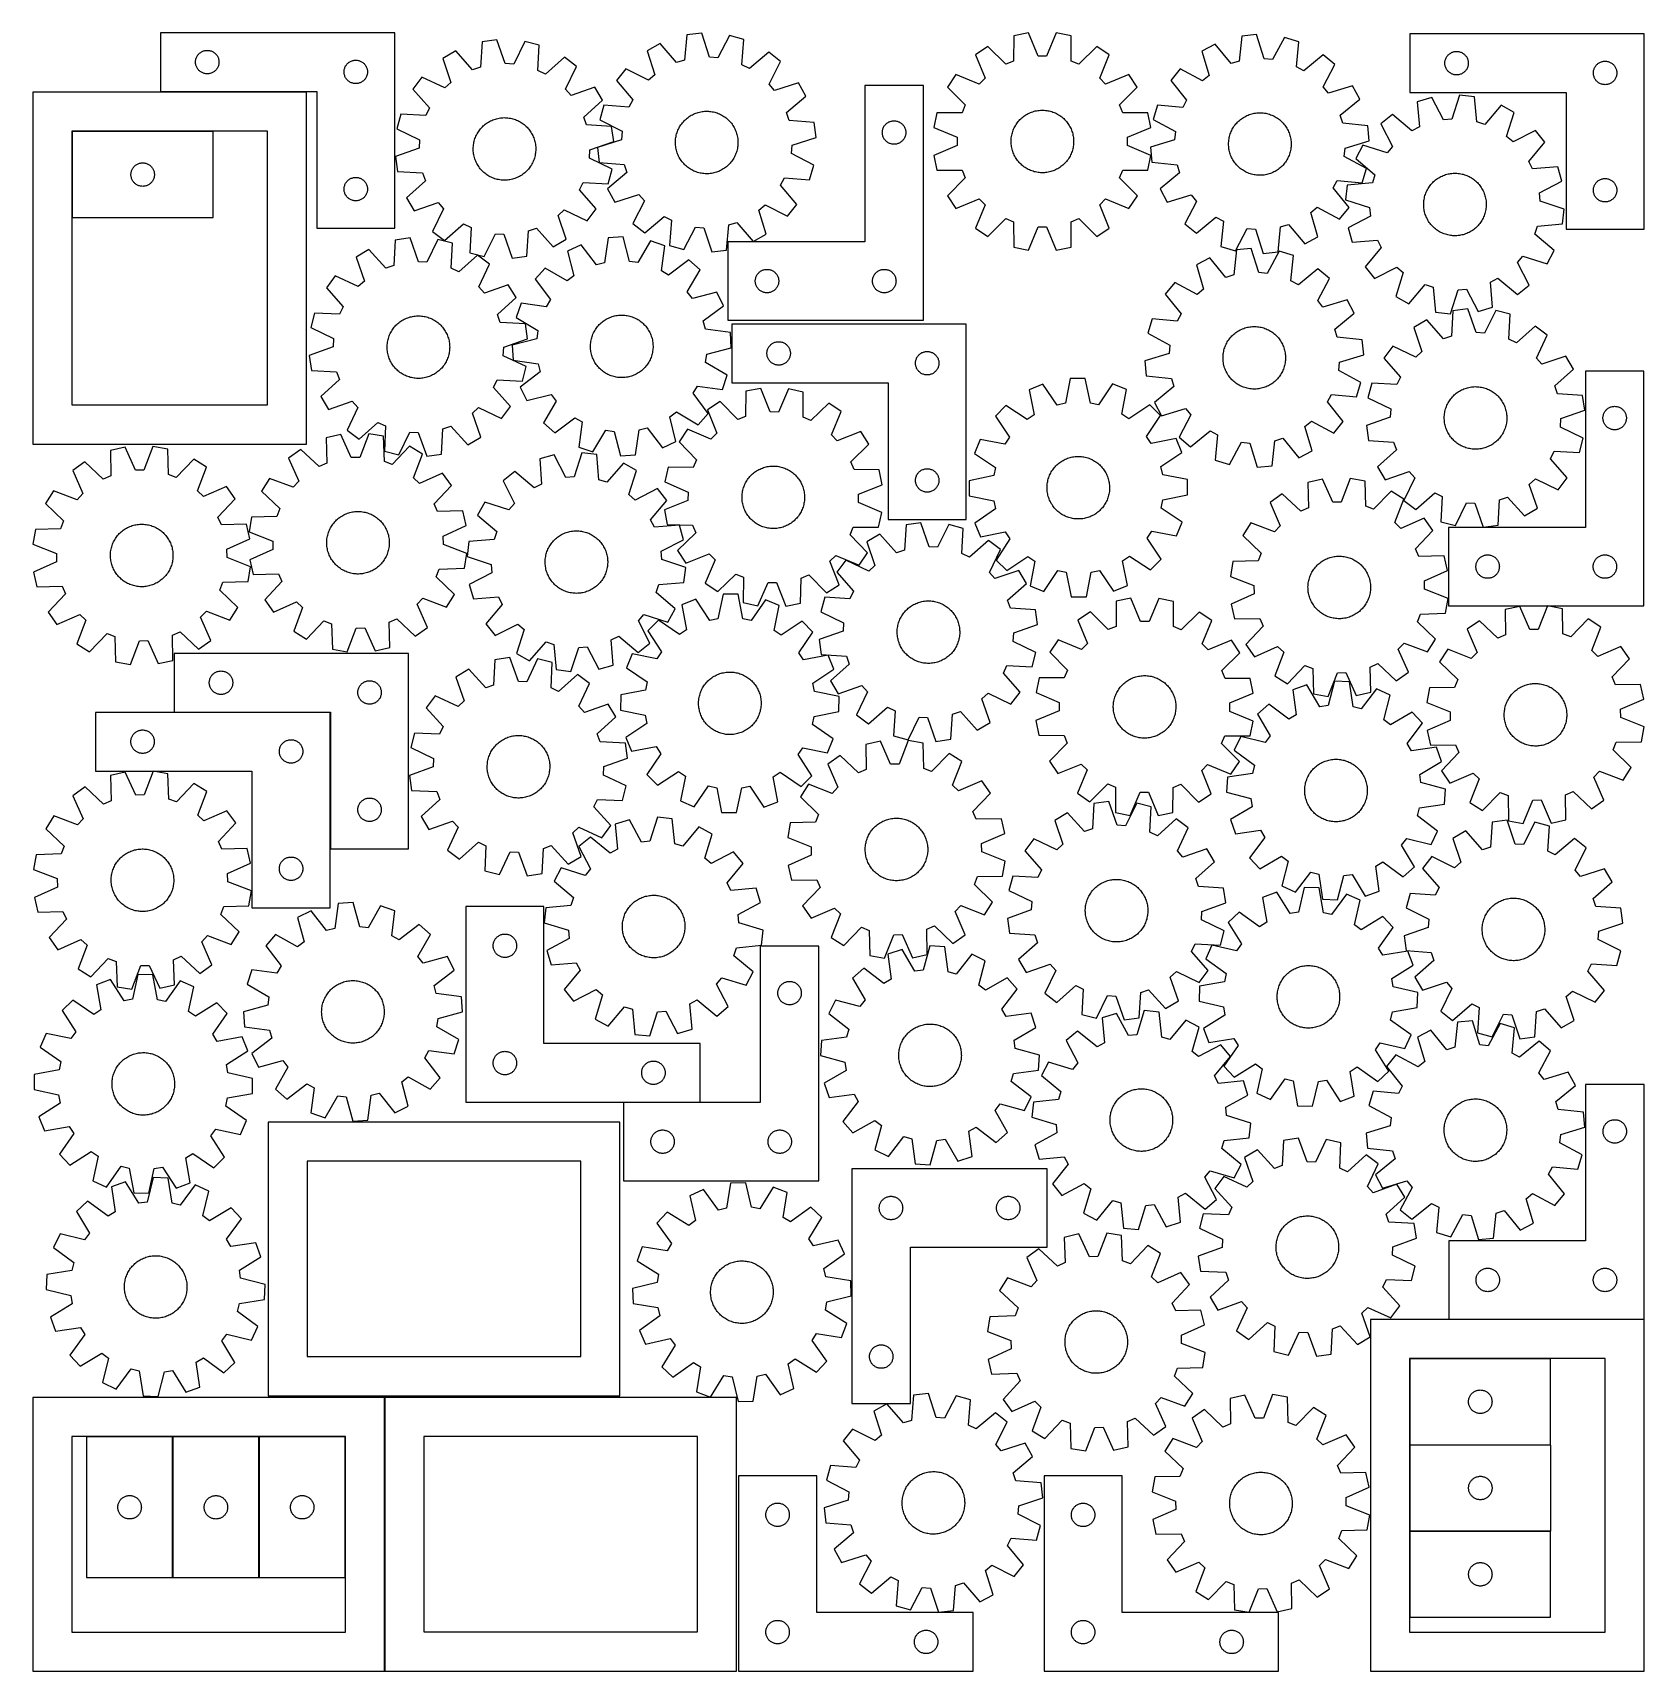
# Model space of a CAD drawing. Header units: millimetres. Extents: x 7 to 1243, y 7 to 1264.
import ezdxf

# ---------------------------------------------------------------- set-up
doc = ezdxf.new("R2010")
doc.units = ezdxf.units.MM
doc.layers.add('CUT', color=7, linetype='CONTINUOUS', true_color=0x000000)

msp = doc.modelspace()

# ---------------------------------------------------------------- linework, layer by layer
at = {"layer": 'CUT'}
for p, q in [((284.565729, 1263.839667), (104.565729, 1263.839667)), ((104.565729, 1263.839667), (104.565729, 1218.839667)), ((284.565729, 1113.839667), (284.565729, 1263.839667)), ((362.910895, 1258.495666), (351.484137, 1256.909899)), ((369.330508, 1240.21368), (362.910895, 1258.495666)), ((508.619638, 1262.244891), (506.966713, 1242.939186)), ((520.080515, 1263.561623), (508.619638, 1262.244891)), ((526.068619, 1245.13379), (520.080515, 1263.561623)), ((541.39194, 1261.810978), (532.476862, 1244.607379)), ((552.484301, 1258.641592), (541.39194, 1261.810978)), ((550.964561, 1239.324946), (552.484301, 1258.641592)), ((759.532524, 1261.493328), (759.466317, 1242.117104)), ((770.847054, 1263.744298), (759.532524, 1261.493328)), ((778.324308, 1245.86881), (770.847054, 1263.744298)), ((792.230263, 1263.744972), (784.754136, 1245.869012)), ((803.544935, 1261.494714), (792.230263, 1263.744972)), ((803.612363, 1242.118495), (803.544935, 1261.494714)), ((934.524869, 1261.28021), (932.557068, 1242.004054)), ((946.00571, 1262.409709), (934.524869, 1261.28021)), ((951.692249, 1243.886597), (946.00571, 1262.409709)), ((967.285723, 1260.311466), (958.091047, 1243.255665)), ((978.324877, 1256.96146), (967.285723, 1260.311466)), ((1243.460741, 1263.011786), (1063.460741, 1263.011786)), ((1063.460741, 1263.011786), (1063.460741, 1218.011786)), ((1243.460741, 1113.011786), (1243.460741, 1263.011786)), ((132.043358, 1244.232622), (132.250813, 1244.783818)), ((132.250813, 1244.783818), (132.493875, 1245.320265)), ((132.493875, 1245.320265), (132.771501, 1245.839667)), ((132.771501, 1245.839667), (133.082503, 1246.339799)), ((133.082503, 1246.339799), (133.425549, 1246.818519)), ((133.425549, 1246.818519), (133.799171, 1247.273779)), ((133.799171, 1247.273779), (134.201768, 1247.703628)), ((134.201768, 1247.703628), (134.631617, 1248.106225)), ((134.631617, 1248.106225), (135.086876, 1248.479847)), ((135.086876, 1248.479847), (135.565597, 1248.822893)), ((135.565597, 1248.822893), (136.065729, 1249.133895)), ((136.065729, 1249.133895), (136.585131, 1249.411521)), ((136.585131, 1249.411521), (137.121578, 1249.654582)), ((137.121578, 1249.654582), (137.672774, 1249.862038)), ((137.672774, 1249.862038), (138.236358, 1250.032999)), ((138.236358, 1250.032999), (138.809916, 1250.166734)), ((138.809916, 1250.166734), (139.390994, 1250.26267)), ((139.390994, 1250.26267), (139.977101, 1250.320397)), ((139.977101, 1250.320397), (140.565729, 1250.339667)), ((140.565729, 1250.339667), (141.154357, 1250.320397)), ((141.154357, 1250.320397), (141.740465, 1250.26267)), ((141.740465, 1250.26267), (142.321542, 1250.166734)), ((142.321542, 1250.166734), (142.895101, 1250.032999)), ((142.895101, 1250.032999), (143.458684, 1249.862038)), ((143.458684, 1249.862038), (144.00988, 1249.654582)), ((144.00988, 1249.654582), (144.546327, 1249.411521)), ((144.546327, 1249.411521), (145.065729, 1249.133895)), ((145.065729, 1249.133895), (145.565861, 1248.822893)), ((145.565861, 1248.822893), (146.044582, 1248.479847)), ((146.044582, 1248.479847), (146.499842, 1248.106225)), ((146.499842, 1248.106225), (146.92969, 1247.703628)), ((146.92969, 1247.703628), (147.332288, 1247.273779)), ((147.332288, 1247.273779), (147.705909, 1246.818519)), ((147.705909, 1246.818519), (148.048956, 1246.339799)), ((148.048956, 1246.339799), (148.359958, 1245.839667)), ((148.359958, 1245.839667), (148.637584, 1245.320265)), ((148.637584, 1245.320265), (148.880645, 1244.783818)), ((148.880645, 1244.783818), (149.0881, 1244.232622)), ((331.284314, 1249.895002), (321.334212, 1244.057114)), ((344.211476, 1235.461329), (331.284314, 1249.895002)), ((351.484137, 1256.909899), (350.285466, 1237.570675)), ((384.257583, 1257.246449), (375.749354, 1239.838047)), ((395.421378, 1254.338675), (384.257583, 1257.246449)), ((394.356113, 1234.991643), (395.421378, 1254.338675)), ((414.665091, 1245.015525), (400.142606, 1232.188217)), ((423.866335, 1238.056893), (414.665091, 1245.015525)), ((488.260506, 1255.706747), (478.175928, 1250.104358)), ((478.175928, 1250.104358), (484.036798, 1231.635665)), ((500.844819, 1240.973197), (488.260506, 1255.706747)), ((532.476862, 1244.607379), (526.068619, 1245.13379)), ((571.503548, 1248.868678), (556.683557, 1236.386278)), ((580.538681, 1241.695684), (571.503548, 1248.868678)), ((739.777273, 1253.309705), (730.185419, 1246.900196)), ((730.185419, 1246.900196), (737.539211, 1228.973564)), ((753.526008, 1239.656328), (739.777273, 1253.309705)), ((784.754136, 1245.869012), (778.324308, 1245.86881)), ((823.300701, 1253.312337), (809.552827, 1239.658094)), ((832.892959, 1246.903433), (823.300701, 1253.312337)), ((825.540297, 1228.976337), (832.892959, 1246.903433)), ((914.061737, 1255.075225), (903.887064, 1249.638176)), ((903.887064, 1249.638176), (909.445718, 1231.076286)), ((926.403903, 1240.138245), (914.061737, 1255.075225)), ((976.490067, 1237.672191), (978.324877, 1256.96146)), ((997.182084, 1246.879427), (982.160338, 1234.640572)), ((1006.098941, 1239.559924), (997.182084, 1246.879427)), ((1091.388886, 1244.492384), (1091.666513, 1245.011786)), ((1091.666513, 1245.011786), (1091.977515, 1245.511918)), ((1091.977515, 1245.511918), (1092.320561, 1245.990639)), ((1092.320561, 1245.990639), (1092.694183, 1246.445898)), ((1092.694183, 1246.445898), (1093.09678, 1246.875747)), ((1093.09678, 1246.875747), (1093.526629, 1247.278344)), ((1093.526629, 1247.278344), (1093.981888, 1247.651966)), ((1093.981888, 1247.651966), (1094.460609, 1247.995012)), ((1094.460609, 1247.995012), (1094.960741, 1248.306014)), ((1094.960741, 1248.306014), (1095.480143, 1248.58364)), ((1095.480143, 1248.58364), (1096.01659, 1248.826702)), ((1096.01659, 1248.826702), (1096.567786, 1249.034157)), ((1096.567786, 1249.034157), (1097.13137, 1249.205118)), ((1097.13137, 1249.205118), (1097.704928, 1249.338853)), ((1097.704928, 1249.338853), (1098.286005, 1249.43479)), ((1098.286005, 1249.43479), (1098.872113, 1249.492516)), ((1098.872113, 1249.492516), (1099.460741, 1249.511786)), ((1099.460741, 1249.511786), (1100.049369, 1249.492516)), ((1100.049369, 1249.492516), (1100.635477, 1249.43479)), ((1100.635477, 1249.43479), (1101.216554, 1249.338853)), ((1101.216554, 1249.338853), (1101.790113, 1249.205118)), ((1101.790113, 1249.205118), (1102.353696, 1249.034157)), ((1102.353696, 1249.034157), (1102.904892, 1248.826702)), ((1102.904892, 1248.826702), (1103.441339, 1248.58364)), ((1103.441339, 1248.58364), (1103.960741, 1248.306014)), ((1103.960741, 1248.306014), (1104.460873, 1247.995012)), ((1104.460873, 1247.995012), (1104.939594, 1247.651966)), ((1104.939594, 1247.651966), (1105.394854, 1247.278344)), ((1105.394854, 1247.278344), (1105.824702, 1246.875747)), ((1105.824702, 1246.875747), (1106.227299, 1246.445898)), ((1106.227299, 1246.445898), (1106.600921, 1245.990639)), ((1106.600921, 1245.990639), (1106.943968, 1245.511918)), ((1106.943968, 1245.511918), (1107.25497, 1245.011786)), ((1107.25497, 1245.011786), (1107.532596, 1244.492384)), ((131.565729, 1241.339667), (131.584999, 1241.928295)), ((131.584999, 1240.751038), (131.565729, 1241.339667)), ((131.584999, 1241.928295), (131.642726, 1242.514402)), ((131.642726, 1240.164931), (131.584999, 1240.751038)), ((131.642726, 1242.514402), (131.738662, 1243.09548)), ((131.738662, 1239.583854), (131.642726, 1240.164931)), ((131.738662, 1243.09548), (131.872397, 1243.669038)), ((131.872397, 1239.010295), (131.738662, 1239.583854)), ((131.872397, 1243.669038), (132.043358, 1244.232622)), ((132.043358, 1238.446711), (131.872397, 1239.010295)), ((132.250813, 1237.895516), (132.043358, 1238.446711)), ((132.493875, 1237.359068), (132.250813, 1237.895516)), ((132.771501, 1236.839667), (132.493875, 1237.359068)), ((133.082503, 1236.339535), (132.771501, 1236.839667)), ((133.425549, 1235.860814), (133.082503, 1236.339535)), ((133.799171, 1235.405554), (133.425549, 1235.860814)), ((134.201768, 1234.975706), (133.799171, 1235.405554)), ((134.631617, 1234.573108), (134.201768, 1234.975706)), ((135.086876, 1234.199487), (134.631617, 1234.573108)), ((135.565597, 1233.85644), (135.086876, 1234.199487)), ((136.065729, 1233.545438), (135.565597, 1233.85644)), ((136.585131, 1233.267812), (136.065729, 1233.545438)), ((137.121578, 1233.024751), (136.585131, 1233.267812)), ((137.672774, 1232.817295), (137.121578, 1233.024751)), ((138.236358, 1232.646334), (137.672774, 1232.817295)), ((138.809916, 1232.512599), (138.236358, 1232.646334)), ((139.390994, 1232.416663), (138.809916, 1232.512599)), ((139.977101, 1232.358936), (139.390994, 1232.416663)), ((140.565729, 1232.339667), (139.977101, 1232.358936)), ((141.154357, 1232.358936), (140.565729, 1232.339667)), ((141.740465, 1232.416663), (141.154357, 1232.358936)), ((142.321542, 1232.512599), (141.740465, 1232.416663)), ((142.895101, 1232.646334), (142.321542, 1232.512599)), ((143.458684, 1232.817295), (142.895101, 1232.646334)), ((144.00988, 1233.024751), (143.458684, 1232.817295)), ((144.546327, 1233.267812), (144.00988, 1233.024751)), ((145.065729, 1233.545438), (144.546327, 1233.267812)), ((145.565861, 1233.85644), (145.065729, 1233.545438)), ((146.044582, 1234.199487), (145.565861, 1233.85644)), ((146.499842, 1234.573108), (146.044582, 1234.199487)), ((146.92969, 1234.975706), (146.499842, 1234.573108)), ((147.332288, 1235.405554), (146.92969, 1234.975706)), ((147.705909, 1235.860814), (147.332288, 1235.405554)), ((148.048956, 1236.339535), (147.705909, 1235.860814)), ((148.359958, 1236.839667), (148.048956, 1236.339535)), ((148.637584, 1237.359068), (148.359958, 1236.839667)), ((148.880645, 1237.895516), (148.637584, 1237.359068)), ((149.0881, 1238.446711), (148.880645, 1237.895516)), ((149.0881, 1244.232622), (149.259062, 1243.669038)), ((149.259062, 1239.010295), (149.0881, 1238.446711)), ((149.259062, 1243.669038), (149.392797, 1243.09548)), ((149.392797, 1239.583854), (149.259062, 1239.010295)), ((149.392797, 1243.09548), (149.488733, 1242.514402)), ((149.488733, 1240.164931), (149.392797, 1239.583854)), ((149.488733, 1242.514402), (149.54646, 1241.928295)), ((149.54646, 1240.751038), (149.488733, 1240.164931)), ((149.54646, 1241.928295), (149.565729, 1241.339667)), ((149.565729, 1241.339667), (149.54646, 1240.751038)), ((245.565729, 1233.839667), (245.584999, 1234.428295)), ((245.584999, 1233.251038), (245.565729, 1233.839667)), ((245.584999, 1234.428295), (245.642726, 1235.014402)), ((245.642726, 1232.664931), (245.584999, 1233.251038)), ((245.642726, 1235.014402), (245.738662, 1235.59548)), ((245.738662, 1232.083854), (245.642726, 1232.664931)), ((245.738662, 1235.59548), (245.872397, 1236.169038)), ((245.872397, 1236.169038), (246.043358, 1236.732622)), ((246.043358, 1236.732622), (246.250813, 1237.283818)), ((246.250813, 1237.283818), (246.493875, 1237.820265)), ((246.493875, 1237.820265), (246.771501, 1238.339667)), ((246.771501, 1238.339667), (247.082503, 1238.839799)), ((247.082503, 1238.839799), (247.425549, 1239.318519)), ((247.425549, 1239.318519), (247.799171, 1239.773779)), ((247.799171, 1239.773779), (248.201768, 1240.203628)), ((248.201768, 1240.203628), (248.631617, 1240.606225)), ((248.631617, 1240.606225), (249.086876, 1240.979847)), ((249.086876, 1240.979847), (249.565597, 1241.322893)), ((249.565597, 1241.322893), (250.065729, 1241.633895)), ((250.065729, 1241.633895), (250.585131, 1241.911521)), ((250.585131, 1241.911521), (251.121578, 1242.154582)), ((251.121578, 1242.154582), (251.672774, 1242.362038)), ((251.672774, 1242.362038), (252.236358, 1242.532999)), ((252.236358, 1242.532999), (252.809916, 1242.666734)), ((252.809916, 1242.666734), (253.390994, 1242.76267)), ((253.390994, 1242.76267), (253.977101, 1242.820397)), ((253.977101, 1242.820397), (254.565729, 1242.839667)), ((254.565729, 1242.839667), (255.154357, 1242.820397)), ((255.154357, 1242.820397), (255.740465, 1242.76267)), ((255.740465, 1242.76267), (256.321542, 1242.666734)), ((256.321542, 1242.666734), (256.895101, 1242.532999)), ((256.895101, 1242.532999), (257.458684, 1242.362038)), ((257.458684, 1242.362038), (258.00988, 1242.154582)), ((258.00988, 1242.154582), (258.546327, 1241.911521)), ((258.546327, 1241.911521), (259.065729, 1241.633895)), ((259.065729, 1241.633895), (259.565861, 1241.322893)), ((259.565861, 1241.322893), (260.044582, 1240.979847)), ((260.044582, 1240.979847), (260.499842, 1240.606225)), ((260.499842, 1240.606225), (260.92969, 1240.203628)), ((260.92969, 1240.203628), (261.332288, 1239.773779)), ((261.332288, 1239.773779), (261.705909, 1239.318519)), ((261.705909, 1239.318519), (262.048956, 1238.839799)), ((262.048956, 1238.839799), (262.359958, 1238.339667)), ((262.359958, 1238.339667), (262.637584, 1237.820265)), ((262.637584, 1237.820265), (262.880645, 1237.283818)), ((262.880645, 1237.283818), (263.0881, 1236.732622)), ((263.0881, 1236.732622), (263.259062, 1236.169038)), ((263.259062, 1236.169038), (263.392797, 1235.59548)), ((263.392797, 1235.59548), (263.488733, 1235.014402)), ((263.488733, 1232.664931), (263.392797, 1232.083854)), ((263.488733, 1235.014402), (263.54646, 1234.428295)), ((263.54646, 1233.251038), (263.488733, 1232.664931)), ((263.54646, 1234.428295), (263.565729, 1233.839667)), ((263.565729, 1233.839667), (263.54646, 1233.251038)), ((321.334212, 1244.057114), (327.627586, 1225.731288)), ((350.285466, 1237.570675), (344.211476, 1235.461329)), ((375.749354, 1239.838047), (369.330508, 1240.21368)), ((400.142606, 1232.188217), (394.356113, 1234.991643)), ((415.478371, 1220.590225), (423.866335, 1238.056893)), ((461.868582, 1236.272797), (454.695589, 1227.237664)), ((479.133257, 1227.476581), (461.868582, 1236.272797)), ((506.966713, 1242.939186), (500.844819, 1240.973197)), ((556.683557, 1236.386278), (550.964561, 1239.324946)), ((571.742464, 1224.431009), (580.538681, 1241.695684)), ((759.466317, 1242.117104), (753.526008, 1239.656328)), ((809.552827, 1239.658094), (803.612363, 1242.118495)), ((887.35614, 1236.074616), (880.036637, 1227.157759)), ((904.474949, 1226.997788), (887.35614, 1236.074616)), ((932.557068, 1242.004054), (926.403903, 1240.138245)), ((958.091047, 1243.255665), (951.692249, 1243.886597)), ((982.160338, 1234.640572), (976.490067, 1237.672191)), ((997.022113, 1222.441115), (1006.098941, 1239.559924)), ((1090.460741, 1240.511786), (1090.480011, 1241.100414)), ((1090.480011, 1239.923158), (1090.460741, 1240.511786)), ((1090.480011, 1241.100414), (1090.537737, 1241.686521)), ((1090.537737, 1239.33705), (1090.480011, 1239.923158)), ((1090.537737, 1241.686521), (1090.633674, 1242.267599)), ((1090.633674, 1238.755973), (1090.537737, 1239.33705)), ((1090.633674, 1242.267599), (1090.767409, 1242.841157)), ((1090.767409, 1238.182414), (1090.633674, 1238.755973)), ((1090.767409, 1242.841157), (1090.93837, 1243.404741)), ((1090.93837, 1237.618831), (1090.767409, 1238.182414)), ((1090.93837, 1243.404741), (1091.145825, 1243.955937)), ((1091.145825, 1237.067635), (1090.93837, 1237.618831)), ((1091.145825, 1243.955937), (1091.388886, 1244.492384)), ((1091.388886, 1236.531188), (1091.145825, 1237.067635)), ((1091.666513, 1236.011786), (1091.388886, 1236.531188)), ((1091.977515, 1235.511654), (1091.666513, 1236.011786)), ((1092.320561, 1235.032933), (1091.977515, 1235.511654)), ((1092.694183, 1234.577673), (1092.320561, 1235.032933)), ((1093.09678, 1234.147825), (1092.694183, 1234.577673)), ((1093.526629, 1233.745227), (1093.09678, 1234.147825)), ((1093.981888, 1233.371606), (1093.526629, 1233.745227)), ((1094.460609, 1233.028559), (1093.981888, 1233.371606)), ((1094.960741, 1232.717557), (1094.460609, 1233.028559)), ((1095.480143, 1232.439931), (1094.960741, 1232.717557)), ((1096.01659, 1232.19687), (1095.480143, 1232.439931)), ((1096.567786, 1231.989415), (1096.01659, 1232.19687)), ((1102.904892, 1232.19687), (1102.353696, 1231.989415)), ((1103.441339, 1232.439931), (1102.904892, 1232.19687)), ((1103.960741, 1232.717557), (1103.441339, 1232.439931)), ((1104.460873, 1233.028559), (1103.960741, 1232.717557)), ((1104.939594, 1233.371606), (1104.460873, 1233.028559)), ((1105.394854, 1233.745227), (1104.939594, 1233.371606)), ((1105.824702, 1234.147825), (1105.394854, 1233.745227)), ((1106.227299, 1234.577673), (1105.824702, 1234.147825)), ((1106.600921, 1235.032933), (1106.227299, 1234.577673)), ((1106.943968, 1235.511654), (1106.600921, 1235.032933)), ((1107.25497, 1236.011786), (1106.943968, 1235.511654)), ((1107.532596, 1236.531188), (1107.25497, 1236.011786)), ((1107.532596, 1244.492384), (1107.775657, 1243.955937)), ((1107.775657, 1237.067635), (1107.532596, 1236.531188)), ((1107.775657, 1243.955937), (1107.983112, 1243.404741)), ((1107.983112, 1237.618831), (1107.775657, 1237.067635)), ((1107.983112, 1243.404741), (1108.154074, 1242.841157)), ((1108.154074, 1238.182414), (1107.983112, 1237.618831)), ((1108.154074, 1242.841157), (1108.287809, 1242.267599)), ((1108.287809, 1238.755973), (1108.154074, 1238.182414)), ((1108.287809, 1242.267599), (1108.383745, 1241.686521)), ((1108.383745, 1239.33705), (1108.287809, 1238.755973)), ((1108.383745, 1241.686521), (1108.441471, 1241.100414)), ((1108.441471, 1239.923158), (1108.383745, 1239.33705)), ((1108.441471, 1241.100414), (1108.460741, 1240.511786)), ((1108.460741, 1240.511786), (1108.441471, 1239.923158)), ((1204.460741, 1233.011786), (1204.480011, 1233.600414)), ((1204.480011, 1232.423158), (1204.460741, 1233.011786)), ((1204.480011, 1233.600414), (1204.537737, 1234.186521)), ((1204.537737, 1231.83705), (1204.480011, 1232.423158)), ((1204.537737, 1234.186521), (1204.633674, 1234.767599)), ((1204.633674, 1234.767599), (1204.767409, 1235.341157)), ((1204.767409, 1235.341157), (1204.93837, 1235.904741)), ((1204.93837, 1235.904741), (1205.145825, 1236.455937)), ((1205.145825, 1236.455937), (1205.388886, 1236.992384)), ((1205.388886, 1236.992384), (1205.666513, 1237.511786)), ((1205.666513, 1237.511786), (1205.977515, 1238.011918)), ((1205.977515, 1238.011918), (1206.320561, 1238.490639)), ((1206.320561, 1238.490639), (1206.694183, 1238.945898)), ((1206.694183, 1238.945898), (1207.09678, 1239.375747)), ((1207.09678, 1239.375747), (1207.526629, 1239.778344)), ((1207.526629, 1239.778344), (1207.981888, 1240.151966)), ((1207.981888, 1240.151966), (1208.460609, 1240.495012)), ((1208.460609, 1240.495012), (1208.960741, 1240.806014)), ((1208.960741, 1240.806014), (1209.480143, 1241.08364)), ((1209.480143, 1241.08364), (1210.01659, 1241.326702)), ((1210.01659, 1241.326702), (1210.567786, 1241.534157)), ((1210.567786, 1241.534157), (1211.13137, 1241.705118)), ((1211.13137, 1241.705118), (1211.704928, 1241.838853)), ((1211.704928, 1241.838853), (1212.286005, 1241.93479)), ((1212.286005, 1241.93479), (1212.872113, 1241.992516)), ((1212.872113, 1241.992516), (1213.460741, 1242.011786)), ((1213.460741, 1242.011786), (1214.049369, 1241.992516)), ((1214.049369, 1241.992516), (1214.635477, 1241.93479)), ((1214.635477, 1241.93479), (1215.216554, 1241.838853)), ((1215.216554, 1241.838853), (1215.790113, 1241.705118)), ((1215.790113, 1241.705118), (1216.353696, 1241.534157)), ((1216.353696, 1241.534157), (1216.904892, 1241.326702)), ((1216.904892, 1241.326702), (1217.441339, 1241.08364)), ((1217.441339, 1241.08364), (1217.960741, 1240.806014)), ((1217.960741, 1240.806014), (1218.460873, 1240.495012)), ((1218.460873, 1240.495012), (1218.939594, 1240.151966)), ((1218.939594, 1240.151966), (1219.394854, 1239.778344)), ((1219.394854, 1239.778344), (1219.824702, 1239.375747)), ((1219.824702, 1239.375747), (1220.227299, 1238.945898)), ((1220.227299, 1238.945898), (1220.600921, 1238.490639)), ((1220.600921, 1238.490639), (1220.943968, 1238.011918)), ((1220.943968, 1238.011918), (1221.25497, 1237.511786)), ((1221.25497, 1237.511786), (1221.532596, 1236.992384)), ((1221.532596, 1236.992384), (1221.775657, 1236.455937)), ((1221.775657, 1236.455937), (1221.983112, 1235.904741)), ((1221.983112, 1235.904741), (1222.154074, 1235.341157)), ((1222.154074, 1235.341157), (1222.287809, 1234.767599)), ((1222.287809, 1234.767599), (1222.383745, 1234.186521)), ((1222.383745, 1234.186521), (1222.441471, 1233.600414)), ((1222.441471, 1232.423158), (1222.383745, 1231.83705)), ((1222.441471, 1233.600414), (1222.460741, 1233.011786)), ((1222.460741, 1233.011786), (1222.441471, 1232.423158)), ((245.872397, 1231.510295), (245.738662, 1232.083854)), ((246.043358, 1230.946711), (245.872397, 1231.510295)), ((246.250813, 1230.395516), (246.043358, 1230.946711)), ((246.493875, 1229.859068), (246.250813, 1230.395516)), ((246.771501, 1229.339667), (246.493875, 1229.859068)), ((247.082503, 1228.839535), (246.771501, 1229.339667)), ((247.425549, 1228.360814), (247.082503, 1228.839535)), ((247.799171, 1227.905554), (247.425549, 1228.360814)), ((248.201768, 1227.475706), (247.799171, 1227.905554)), ((248.631617, 1227.073108), (248.201768, 1227.475706)), ((249.086876, 1226.699487), (248.631617, 1227.073108)), ((249.565597, 1226.35644), (249.086876, 1226.699487)), ((250.065729, 1226.045438), (249.565597, 1226.35644)), ((250.585131, 1225.767812), (250.065729, 1226.045438)), ((251.121578, 1225.524751), (250.585131, 1225.767812)), ((251.672774, 1225.317295), (251.121578, 1225.524751)), ((252.236358, 1225.146334), (251.672774, 1225.317295)), ((252.809916, 1225.012599), (252.236358, 1225.146334)), ((253.390994, 1224.916663), (252.809916, 1225.012599)), ((253.977101, 1224.858936), (253.390994, 1224.916663)), ((254.565729, 1224.839667), (253.977101, 1224.858936)), ((255.154357, 1224.858936), (254.565729, 1224.839667)), ((255.740465, 1224.916663), (255.154357, 1224.858936)), ((256.321542, 1225.012599), (255.740465, 1224.916663)), ((256.895101, 1225.146334), (256.321542, 1225.012599)), ((257.458684, 1225.317295), (256.895101, 1225.146334)), ((258.00988, 1225.524751), (257.458684, 1225.317295)), ((258.546327, 1225.767812), (258.00988, 1225.524751)), ((259.065729, 1226.045438), (258.546327, 1225.767812)), ((259.565861, 1226.35644), (259.065729, 1226.045438)), ((260.044582, 1226.699487), (259.565861, 1226.35644)), ((260.499842, 1227.073108), (260.044582, 1226.699487)), ((260.92969, 1227.475706), (260.499842, 1227.073108)), ((261.332288, 1227.905554), (260.92969, 1227.475706)), ((261.705909, 1228.360814), (261.332288, 1227.905554)), ((262.048956, 1228.839535), (261.705909, 1228.360814)), ((262.359958, 1229.339667), (262.048956, 1228.839535)), ((262.637584, 1229.859068), (262.359958, 1229.339667)), ((262.880645, 1230.395516), (262.637584, 1229.859068)), ((263.0881, 1230.946711), (262.880645, 1230.395516)), ((263.259062, 1231.510295), (263.0881, 1230.946711)), ((263.392797, 1232.083854), (263.259062, 1231.510295)), ((305.356495, 1229.846056), (298.397863, 1220.644811)), ((298.397863, 1220.644811), (311.225171, 1206.122326)), ((322.823163, 1221.458091), (305.356495, 1229.846056)), ((327.627586, 1225.731288), (322.823163, 1221.458091)), ((419.751568, 1215.785802), (415.478371, 1220.590225)), ((438.077393, 1222.079175), (419.751568, 1215.785802)), ((443.915281, 1212.129073), (438.077393, 1222.079175)), ((454.695589, 1227.237664), (467.177989, 1212.417674)), ((484.036798, 1231.635665), (479.133257, 1227.476581)), ((575.901548, 1219.527469), (571.742464, 1224.431009)), ((594.370241, 1225.388338), (575.901548, 1219.527469)), ((599.97263, 1215.30376), (594.370241, 1225.388338)), ((690.197873, 1223.297916), (645.197873, 1223.297916)), ((645.197873, 1223.297916), (645.197873, 1103.297916)), ((690.197873, 1043.297916), (690.197873, 1223.297916)), ((715.065683, 1231.779508), (708.656779, 1222.18725)), ((708.656779, 1222.18725), (722.311022, 1208.439376)), ((732.992779, 1224.426846), (715.065683, 1231.779508)), ((737.539211, 1228.973564), (732.992779, 1224.426846)), ((830.087015, 1224.429905), (825.540297, 1228.976337)), ((848.013647, 1231.783697), (830.087015, 1224.429905)), ((840.769779, 1208.443109), (854.423157, 1222.191844)), ((854.423157, 1222.191844), (848.013647, 1231.783697)), ((880.036637, 1227.157759), (892.275492, 1212.136013)), ((909.445718, 1231.076286), (904.474949, 1226.997788)), ((1001.10061, 1217.470346), (997.022113, 1222.441115)), ((1019.662501, 1223.029), (1001.10061, 1217.470346)), ((1025.099549, 1212.854327), (1019.662501, 1223.029)), ((1097.13137, 1231.818453), (1096.567786, 1231.989415)), ((1097.704928, 1231.684718), (1097.13137, 1231.818453)), ((1098.286005, 1231.588782), (1097.704928, 1231.684718)), ((1098.872113, 1231.531055), (1098.286005, 1231.588782)), ((1099.460741, 1231.511786), (1098.872113, 1231.531055)), ((1100.049369, 1231.531055), (1099.460741, 1231.511786)), ((1100.635477, 1231.588782), (1100.049369, 1231.531055)), ((1101.216554, 1231.684718), (1100.635477, 1231.588782)), ((1101.790113, 1231.818453), (1101.216554, 1231.684718)), ((1102.353696, 1231.989415), (1101.790113, 1231.818453)), ((1204.633674, 1231.255973), (1204.537737, 1231.83705)), ((1204.767409, 1230.682414), (1204.633674, 1231.255973)), ((1204.93837, 1230.118831), (1204.767409, 1230.682414)), ((1205.145825, 1229.567635), (1204.93837, 1230.118831)), ((1205.388886, 1229.031188), (1205.145825, 1229.567635)), ((1205.666513, 1228.511786), (1205.388886, 1229.031188)), ((1205.977515, 1228.011654), (1205.666513, 1228.511786)), ((1206.320561, 1227.532933), (1205.977515, 1228.011654)), ((1206.694183, 1227.077673), (1206.320561, 1227.532933)), ((1207.09678, 1226.647825), (1206.694183, 1227.077673)), ((1207.526629, 1226.245227), (1207.09678, 1226.647825)), ((1207.981888, 1225.871606), (1207.526629, 1226.245227)), ((1208.460609, 1225.528559), (1207.981888, 1225.871606)), ((1208.960741, 1225.217557), (1208.460609, 1225.528559)), ((1209.480143, 1224.939931), (1208.960741, 1225.217557)), ((1210.01659, 1224.69687), (1209.480143, 1224.939931)), ((1210.567786, 1224.489415), (1210.01659, 1224.69687)), ((1211.13137, 1224.318453), (1210.567786, 1224.489415)), ((1211.704928, 1224.184718), (1211.13137, 1224.318453)), ((1212.286005, 1224.088782), (1211.704928, 1224.184718)), ((1212.872113, 1224.031055), (1212.286005, 1224.088782)), ((1213.460741, 1224.011786), (1212.872113, 1224.031055)), ((1214.049369, 1224.031055), (1213.460741, 1224.011786)), ((1214.635477, 1224.088782), (1214.049369, 1224.031055)), ((1215.216554, 1224.184718), (1214.635477, 1224.088782)), ((1215.790113, 1224.318453), (1215.216554, 1224.184718)), ((1216.353696, 1224.489415), (1215.790113, 1224.318453)), ((1216.904892, 1224.69687), (1216.353696, 1224.489415)), ((1217.441339, 1224.939931), (1216.904892, 1224.69687)), ((1217.960741, 1225.217557), (1217.441339, 1224.939931)), ((1218.460873, 1225.528559), (1217.960741, 1225.217557)), ((1218.939594, 1225.871606), (1218.460873, 1225.528559)), ((1219.394854, 1226.245227), (1218.939594, 1225.871606)), ((1219.824702, 1226.647825), (1219.394854, 1226.245227)), ((1220.227299, 1227.077673), (1219.824702, 1226.647825)), ((1220.600921, 1227.532933), (1220.227299, 1227.077673)), ((1220.943968, 1228.011654), (1220.600921, 1227.532933)), ((1221.25497, 1228.511786), (1220.943968, 1228.011654)), ((1221.532596, 1229.031188), (1221.25497, 1228.511786)), ((1221.775657, 1229.567635), (1221.532596, 1229.031188)), ((1221.983112, 1230.118831), (1221.775657, 1229.567635)), ((1222.154074, 1230.682414), (1221.983112, 1230.118831)), ((1222.287809, 1231.255973), (1222.154074, 1230.682414)), ((1222.383745, 1231.83705), (1222.287809, 1231.255973)), ((6.70073, 1218.205866), (6.70073, 948.205866)), ((216.70073, 1218.205866), (6.70073, 1218.205866)), ((104.565729, 1218.839667), (224.565729, 1218.839667)), ((216.70073, 948.205866), (216.70073, 1218.205866)), ((224.565729, 1218.839667), (224.565729, 1113.839667)), ((429.481608, 1199.201912), (443.915281, 1212.129073)), ((444.922674, 1208.218417), (441.753288, 1197.126057)), ((464.23932, 1206.698678), (444.922674, 1208.218417)), ((467.177989, 1212.417674), (464.23932, 1206.698678)), ((585.239081, 1202.719447), (599.97263, 1215.30376)), ((722.311022, 1208.439376), (719.850621, 1202.498912)), ((843.230555, 1202.5028), (840.769779, 1208.443109)), ((869.954604, 1208.300553), (866.604598, 1197.261399)), ((889.243873, 1206.465742), (869.954604, 1208.300553)), ((892.275492, 1212.136013), (889.243873, 1206.465742)), ((1010.16257, 1200.512161), (1025.099549, 1212.854327)), ((1063.460741, 1218.011786), (1183.460741, 1218.011786)), ((1080.397001, 1214.150664), (1069.318067, 1210.934659)), ((1069.318067, 1210.934659), (1070.919026, 1191.624575)), ((1089.384347, 1196.984709), (1080.397001, 1214.150664)), ((1101.700876, 1215.990916), (1095.79032, 1197.538063)), ((1113.167188, 1214.722393), (1101.700876, 1215.990916)), ((1114.901287, 1195.423809), (1113.167188, 1214.722393)), ((1133.553636, 1208.269923), (1121.031394, 1193.483583)), ((1143.661684, 1202.709993), (1133.553636, 1208.269923)), ((1183.460741, 1218.011786), (1183.460741, 1113.011786)), ((289.074713, 1201.401098), (286.166939, 1190.237303)), ((308.421745, 1200.335834), (289.074713, 1201.401098)), ((311.225171, 1206.122326), (308.421745, 1200.335834)), ((354.712826, 1194.187264), (355.519479, 1194.742248)), ((355.519479, 1194.742248), (356.348097, 1195.263867)), ((356.348097, 1195.263867), (357.197302, 1195.751254)), ((357.197302, 1195.751254), (358.06568, 1196.203598)), ((358.06568, 1196.203598), (358.951786, 1196.620145)), ((358.951786, 1196.620145), (359.854145, 1197.000203)), ((359.854145, 1197.000203), (360.771255, 1197.343138)), ((360.771255, 1197.343138), (361.701589, 1197.648381)), ((361.701589, 1197.648381), (362.6436, 1197.915422)), ((362.6436, 1197.915422), (363.595719, 1198.143818)), ((363.595719, 1198.143818), (364.556361, 1198.333188)), ((364.556361, 1198.333188), (365.523929, 1198.483218)), ((365.523929, 1198.483218), (366.49681, 1198.593656)), ((366.49681, 1198.593656), (367.473387, 1198.664321)), ((367.473387, 1198.664321), (368.452033, 1198.695093)), ((368.452033, 1198.695093), (369.431119, 1198.685923)), ((369.431119, 1198.685923), (370.409017, 1198.636824)), ((370.409017, 1198.636824), (371.384099, 1198.547879)), ((371.384099, 1198.547879), (372.354741, 1198.419236)), ((372.354741, 1198.419236), (373.319328, 1198.251109)), ((373.319328, 1198.251109), (374.276255, 1198.043777)), ((374.276255, 1198.043777), (375.223929, 1197.797587)), ((375.223929, 1197.797587), (376.160772, 1197.512947)), ((376.160772, 1197.512947), (377.085226, 1197.190331)), ((377.085226, 1197.190331), (377.995751, 1196.830277)), ((377.995751, 1196.830277), (378.890832, 1196.433384)), ((378.890832, 1196.433384), (379.76898, 1196.000311)), ((379.76898, 1196.000311), (380.628732, 1195.531781)), ((380.628732, 1195.531781), (381.468659, 1195.028572)), ((381.468659, 1195.028572), (382.287361, 1194.491523)), ((382.287361, 1194.491523), (383.083476, 1193.921527)), ((431.590955, 1193.127922), (429.481608, 1199.201912)), ((441.753288, 1197.126057), (458.956887, 1188.210979)), ((504.734848, 1194.075518), (505.339239, 1194.845847)), ((505.339239, 1194.845847), (505.974548, 1195.590882)), ((505.974548, 1195.590882), (506.639717, 1196.309384)), ((506.639717, 1196.309384), (507.33364, 1197.000157)), ((507.33364, 1197.000157), (508.05516, 1197.662051)), ((508.05516, 1197.662051), (508.803078, 1198.293964)), ((508.803078, 1198.293964), (509.576148, 1198.894845)), ((509.576148, 1198.894845), (510.373084, 1199.463693)), ((510.373084, 1199.463693), (511.192559, 1199.999562)), ((511.192559, 1199.999562), (512.033209, 1200.50156)), ((512.033209, 1200.50156), (512.893636, 1200.968851)), ((512.893636, 1200.968851), (513.772407, 1201.400658)), ((513.772407, 1201.400658), (514.668059, 1201.796261)), ((514.668059, 1201.796261), (515.579102, 1202.155003)), ((515.579102, 1202.155003), (516.50402, 1202.476286)), ((516.50402, 1202.476286), (517.441272, 1202.759576)), ((517.441272, 1202.759576), (518.3893, 1203.004401)), ((518.3893, 1203.004401), (519.346524, 1203.210353)), ((519.346524, 1203.210353), (520.311353, 1203.37709)), ((520.311353, 1203.37709), (521.282179, 1203.504335)), ((521.282179, 1203.504335), (522.257388, 1203.591874)), ((522.257388, 1203.591874), (523.235355, 1203.639564)), ((523.235355, 1203.639564), (524.214454, 1203.647324)), ((524.214454, 1203.647324), (525.193055, 1203.615142)), ((525.193055, 1203.615142), (526.169529, 1203.54307)), ((526.169529, 1203.54307), (527.14225, 1203.43123)), ((527.14225, 1203.43123), (528.1096, 1203.279806)), ((528.1096, 1203.279806), (529.069969, 1203.089052)), ((529.069969, 1203.089052), (530.021758, 1202.859285)), ((530.021758, 1202.859285), (530.963383, 1202.590886)), ((530.963383, 1202.590886), (531.893276, 1202.284304)), ((531.893276, 1202.284304), (532.809891, 1201.940047)), ((532.809891, 1201.940047), (533.711701, 1201.55869)), ((533.711701, 1201.55869), (534.597206, 1201.140866)), ((534.597206, 1201.140866), (535.464931, 1200.687272)), ((535.464931, 1200.687272), (536.313433, 1200.198661)), ((536.313433, 1200.198661), (537.141299, 1199.675848)), ((537.141299, 1199.675848), (537.947151, 1199.119703)), ((537.947151, 1199.119703), (538.729648, 1198.531151)), ((538.729648, 1198.531151), (539.487488, 1197.911172)), ((539.487488, 1197.911172), (540.219409, 1197.260798)), ((540.219409, 1197.260798), (540.924193, 1196.581111)), ((540.924193, 1196.581111), (541.600667, 1195.873242)), ((541.600667, 1195.873242), (542.247705, 1195.13837)), ((542.247705, 1195.13837), (542.864231, 1194.377718)), ((587.20507, 1196.597554), (585.239081, 1202.719447)), ((606.510775, 1194.944628), (587.20507, 1196.597554)), ((607.827506, 1183.483752), (606.510775, 1194.944628)), ((662.21902, 1194.438096), (662.697741, 1194.781142)), ((662.697741, 1194.781142), (663.197873, 1195.092144)), ((663.197873, 1195.092144), (663.717275, 1195.36977)), ((663.717275, 1195.36977), (664.253722, 1195.612832)), ((664.253722, 1195.612832), (664.804918, 1195.820287)), ((664.804918, 1195.820287), (665.368501, 1195.991248)), ((665.368501, 1195.991248), (665.94206, 1196.124983)), ((665.94206, 1196.124983), (666.523137, 1196.22092)), ((666.523137, 1196.22092), (667.109245, 1196.278646)), ((667.109245, 1196.278646), (667.697873, 1196.297916)), ((667.697873, 1196.297916), (668.286501, 1196.278646)), ((668.286501, 1196.278646), (668.872609, 1196.22092)), ((668.872609, 1196.22092), (669.453686, 1196.124983)), ((669.453686, 1196.124983), (670.027244, 1195.991248)), ((670.027244, 1195.991248), (670.590828, 1195.820287)), ((670.590828, 1195.820287), (671.142024, 1195.612832)), ((671.142024, 1195.612832), (671.678471, 1195.36977)), ((671.678471, 1195.36977), (672.197873, 1195.092144)), ((672.197873, 1195.092144), (672.698005, 1194.781142)), ((672.698005, 1194.781142), (673.176726, 1194.438096)), ((700.474402, 1202.431484), (698.224144, 1191.116812)), ((719.850621, 1202.498912), (700.474402, 1202.431484)), ((761.852966, 1194.152634), (762.429166, 1194.94427)), ((762.429166, 1194.94427), (763.037176, 1195.711746)), ((763.037176, 1195.711746), (763.675985, 1196.453783)), ((763.675985, 1196.453783), (764.344528, 1197.169147)), ((764.344528, 1197.169147), (765.041694, 1197.856646)), ((765.041694, 1197.856646), (765.766321, 1198.515137)), ((765.766321, 1198.515137), (766.517205, 1199.143523)), ((766.517205, 1199.143523), (767.293094, 1199.740758)), ((767.293094, 1199.740758), (768.092699, 1200.30585)), ((768.092699, 1200.30585), (768.914687, 1200.837856)), ((768.914687, 1200.837856), (769.757691, 1201.335892)), ((769.757691, 1201.335892), (770.620307, 1201.799128)), ((770.620307, 1201.799128), (771.501101, 1202.226794)), ((771.501101, 1202.226794), (772.398605, 1202.618178)), ((772.398605, 1202.618178), (773.311326, 1202.972628)), ((773.311326, 1202.972628), (774.237745, 1203.289555)), ((774.237745, 1203.289555), (775.176321, 1203.56843)), ((775.176321, 1203.56843), (776.12549, 1203.80879)), ((776.12549, 1203.80879), (777.083673, 1204.010235)), ((777.083673, 1204.010235), (778.049276, 1204.172429)), ((778.049276, 1204.172429), (779.02069, 1204.295103)), ((779.02069, 1204.295103), (779.9963, 1204.378052)), ((779.9963, 1204.378052), (780.974481, 1204.421139)), ((780.974481, 1204.421139), (781.953606, 1204.42429)), ((781.953606, 1204.42429), (782.932045, 1204.387503)), ((782.932045, 1204.387503), (783.908168, 1204.310836)), ((783.908168, 1204.310836), (784.880352, 1204.194419)), ((784.880352, 1204.194419), (785.846979, 1204.038444)), ((785.846979, 1204.038444), (786.806439, 1203.843172)), ((786.806439, 1203.843172), (787.757136, 1203.608928)), ((787.757136, 1203.608928), (788.697488, 1203.336101)), ((788.697488, 1203.336101), (789.625928, 1203.025145)), ((789.625928, 1203.025145), (790.540912, 1202.676578)), ((790.540912, 1202.676578), (791.440918, 1202.290981)), ((791.440918, 1202.290981), (792.324446, 1201.868994)), ((792.324446, 1201.868994), (793.190027, 1201.411321)), ((793.190027, 1201.411321), (794.03622, 1200.918722)), ((794.03622, 1200.918722), (794.861616, 1200.392019)), ((794.861616, 1200.392019), (795.664842, 1199.832087)), ((795.664842, 1199.832087), (796.44456, 1199.239859)), ((796.44456, 1199.239859), (797.199474, 1198.61632)), ((797.199474, 1198.61632), (797.928326, 1197.962508)), ((797.928326, 1197.962508), (798.629903, 1197.279512)), ((798.629903, 1197.279512), (799.303038, 1196.568467)), ((799.303038, 1196.568467), (799.94661, 1195.830558)), ((799.94661, 1195.830558), (800.559549, 1195.067013)), ((800.559549, 1195.067013), (801.140833, 1194.279102)), ((862.606779, 1202.436593), (843.230555, 1202.5028)), ((864.857749, 1191.122062), (862.606779, 1202.436593)), ((866.604598, 1197.261399), (883.660399, 1188.066722)), ((930.066063, 1193.850023), (930.709693, 1194.587883)), ((930.709693, 1194.587883), (931.382883, 1195.298875)), ((931.382883, 1195.298875), (932.084513, 1195.981817)), ((932.084513, 1195.981817), (932.813416, 1196.635573)), ((932.813416, 1196.635573), (933.568378, 1197.259053)), ((933.568378, 1197.259053), (934.348142, 1197.851221)), ((934.348142, 1197.851221), (935.151411, 1198.41109)), ((935.151411, 1198.41109), (935.976848, 1198.937729)), ((935.976848, 1198.937729), (936.823079, 1199.430262)), ((936.823079, 1199.430262), (937.688696, 1199.887868)), ((937.688696, 1199.887868), (938.572257, 1200.309786)), ((938.572257, 1200.309786), (939.472292, 1200.695314)), ((939.472292, 1200.695314), (940.387304, 1201.043809)), ((940.387304, 1201.043809), (941.315768, 1201.354693)), ((941.315768, 1201.354693), (942.256141, 1201.627447)), ((942.256141, 1201.627447), (943.206856, 1201.861618)), ((943.206856, 1201.861618), (944.166331, 1202.056816)), ((944.166331, 1202.056816), (945.13297, 1202.212715)), ((945.13297, 1202.212715), (946.105163, 1202.329057)), ((946.105163, 1202.329057), (947.081293, 1202.405648)), ((947.081293, 1202.405648), (948.059734, 1202.44236)), ((948.059734, 1202.44236), (949.038859, 1202.439132)), ((949.038859, 1202.439132), (950.017037, 1202.39597)), ((950.017037, 1202.39597), (950.99264, 1202.312945)), ((950.99264, 1202.312945), (951.964045, 1202.190196)), ((951.964045, 1202.190196), (952.929635, 1202.027926)), ((952.929635, 1202.027926), (953.887803, 1201.826407)), ((953.887803, 1201.826407), (954.836953, 1201.585973)), ((954.836953, 1201.585973), (955.775507, 1201.307025)), ((955.775507, 1201.307025), (956.701901, 1200.990026)), ((956.701901, 1200.990026), (957.614595, 1200.635505)), ((957.614595, 1200.635505), (958.512069, 1200.244052)), ((958.512069, 1200.244052), (959.392829, 1199.816318)), ((959.392829, 1199.816318), (960.25541, 1199.353014)), ((960.25541, 1199.353014), (961.098375, 1198.854913)), ((961.098375, 1198.854913), (961.920322, 1198.322843)), ((961.920322, 1198.322843), (962.719882, 1197.75769)), ((962.719882, 1197.75769), (963.495726, 1197.160394)), ((963.495726, 1197.160394), (964.24656, 1196.531949)), ((964.24656, 1196.531949), (964.971137, 1195.873402)), ((964.971137, 1195.873402), (965.668249, 1195.185849)), ((965.668249, 1195.185849), (966.336737, 1194.470434)), ((966.336737, 1194.470434), (966.975488, 1193.728347)), ((1012.028379, 1194.358996), (1010.16257, 1200.512161)), ((1050.340087, 1201.081848), (1041.335199, 1193.870922)), ((1065.212439, 1188.661882), (1050.340087, 1201.081848)), ((1095.79032, 1197.538063), (1089.384347, 1196.984709)), ((1121.031394, 1193.483583), (1114.901287, 1195.423809)), ((1137.878534, 1184.216816), (1143.661684, 1202.709993)), ((36.70073, 1188.205866), (36.70073, 978.205866)), ((186.70073, 1188.205866), (36.70073, 1188.205866)), ((144.993822, 1187.991554), (36.993822, 1187.991554)), ((36.993822, 1187.991554), (36.993822, 1121.991554)), ((144.993822, 1121.991554), (144.993822, 1187.991554)), ((186.70073, 978.205866), (186.70073, 1188.205866)), ((286.166939, 1190.237303), (303.575341, 1181.729075)), ((345.753343, 1181.673522), (346.057034, 1182.604365)), ((346.057034, 1182.604365), (346.39844, 1183.522045)), ((346.39844, 1183.522045), (346.776992, 1184.425036)), ((346.776992, 1184.425036), (347.192062, 1185.311835)), ((347.192062, 1185.311835), (347.642957, 1186.180966)), ((347.642957, 1186.180966), (348.128928, 1187.030982)), ((348.128928, 1187.030982), (348.649165, 1187.860469)), ((348.649165, 1187.860469), (349.202803, 1188.668046)), ((349.202803, 1188.668046), (349.78892, 1189.452369)), ((349.78892, 1189.452369), (350.40654, 1190.212132)), ((350.40654, 1190.212132), (351.054636, 1190.946071)), ((351.054636, 1190.946071), (351.73213, 1191.652964)), ((351.73213, 1191.652964), (352.437892, 1192.331635)), ((352.437892, 1192.331635), (353.17075, 1192.980954)), ((353.17075, 1192.980954), (353.929482, 1193.59984)), ((353.929482, 1193.59984), (354.712826, 1194.187264)), ((383.083476, 1193.921527), (383.85568, 1193.319533)), ((383.85568, 1193.319533), (384.602686, 1192.686543)), ((384.602686, 1192.686543), (385.323252, 1192.02361)), ((385.323252, 1192.02361), (386.016178, 1191.331838)), ((386.016178, 1191.331838), (386.680312, 1190.612378)), ((386.680312, 1190.612378), (387.314546, 1189.866428)), ((387.314546, 1189.866428), (387.917827, 1189.09523)), ((387.917827, 1189.09523), (388.48915, 1188.300066)), ((388.48915, 1188.300066), (389.027563, 1187.48226)), ((389.027563, 1187.48226), (389.532171, 1186.643174)), ((389.532171, 1186.643174), (390.002135, 1185.784204)), ((390.002135, 1185.784204), (390.43667, 1184.906779)), ((390.43667, 1184.906779), (390.835056, 1184.012361)), ((390.835056, 1184.012361), (391.196628, 1183.102437)), ((391.196628, 1183.102437), (391.520784, 1182.178523)), ((391.520784, 1182.178523), (391.806985, 1181.242155)), ((450.930179, 1191.929251), (431.590955, 1193.127922)), ((452.515945, 1180.502493), (450.930179, 1191.929251)), ((458.956887, 1188.210979), (458.430476, 1181.802736)), ((499.98018, 1181.415776), (500.072155, 1182.390576)), ((500.072155, 1182.390576), (500.203815, 1183.360814)), ((500.203815, 1183.360814), (500.374939, 1184.324874)), ((500.374939, 1184.324874), (500.585244, 1185.281152)), ((500.585244, 1185.281152), (500.834379, 1186.228056)), ((500.834379, 1186.228056), (501.121929, 1187.16401)), ((501.121929, 1187.16401), (501.447416, 1188.087456)), ((501.447416, 1188.087456), (501.810299, 1188.996858)), ((501.810299, 1188.996858), (502.209972, 1189.890701)), ((502.209972, 1189.890701), (502.645772, 1190.767499)), ((502.645772, 1190.767499), (503.116972, 1191.625791)), ((503.116972, 1191.625791), (503.622789, 1192.464149)), ((503.622789, 1192.464149), (504.16238, 1193.281178)), ((504.16238, 1193.281178), (504.734848, 1194.075518)), ((542.864231, 1194.377718), (543.449217, 1193.592552)), ((543.449217, 1193.592552), (544.001691, 1192.784178)), ((544.001691, 1192.784178), (544.520732, 1191.953942)), ((544.520732, 1191.953942), (545.005477, 1191.103227)), ((545.005477, 1191.103227), (545.45512, 1190.233447)), ((545.45512, 1190.233447), (545.868911, 1189.346051)), ((545.868911, 1189.346051), (546.246162, 1188.442515)), ((546.246162, 1188.442515), (546.586245, 1187.524344)), ((546.586245, 1187.524344), (546.888595, 1186.593065)), ((546.888595, 1186.593065), (547.152707, 1185.650229)), ((547.152707, 1185.650229), (547.378143, 1184.697405)), ((547.378143, 1184.697405), (547.564526, 1183.736178)), ((547.564526, 1183.736178), (547.711547, 1182.76815)), ((547.711547, 1182.76815), (547.818962, 1181.794929)), ((589.399673, 1177.495647), (607.827506, 1183.483752)), ((658.697873, 1187.297916), (658.717142, 1187.886544)), ((658.717142, 1186.709288), (658.697873, 1187.297916)), ((658.717142, 1187.886544), (658.774869, 1188.472652)), ((658.774869, 1186.12318), (658.717142, 1186.709288)), ((658.774869, 1188.472652), (658.870805, 1189.053729)), ((658.870805, 1185.542103), (658.774869, 1186.12318)), ((658.870805, 1189.053729), (659.00454, 1189.627287)), ((659.00454, 1184.968544), (658.870805, 1185.542103)), ((659.00454, 1189.627287), (659.175502, 1190.190871)), ((659.175502, 1184.404961), (659.00454, 1184.968544)), ((659.175502, 1190.190871), (659.382957, 1190.742067)), ((659.382957, 1183.853765), (659.175502, 1184.404961)), ((659.382957, 1190.742067), (659.626018, 1191.278514)), ((659.626018, 1183.317318), (659.382957, 1183.853765)), ((659.626018, 1191.278514), (659.903644, 1191.797916)), ((659.903644, 1182.797916), (659.626018, 1183.317318)), ((659.903644, 1191.797916), (660.214646, 1192.298048)), ((660.214646, 1182.297784), (659.903644, 1182.797916)), ((660.214646, 1192.298048), (660.557693, 1192.776769)), ((660.557693, 1181.819063), (660.214646, 1182.297784)), ((660.557693, 1192.776769), (660.931315, 1193.232028)), ((660.931315, 1193.232028), (661.333912, 1193.661877)), ((661.333912, 1193.661877), (661.76376, 1194.064474)), ((661.76376, 1194.064474), (662.21902, 1194.438096)), ((673.176726, 1194.438096), (673.631985, 1194.064474)), ((673.631985, 1194.064474), (674.061834, 1193.661877)), ((674.061834, 1193.661877), (674.464431, 1193.232028)), ((674.464431, 1193.232028), (674.838053, 1192.776769)), ((674.838053, 1192.776769), (675.181099, 1192.298048)), ((675.181099, 1182.297784), (674.838053, 1181.819063)), ((675.181099, 1192.298048), (675.492101, 1191.797916)), ((675.492101, 1182.797916), (675.181099, 1182.297784)), ((675.492101, 1191.797916), (675.769727, 1191.278514)), ((675.769727, 1183.317318), (675.492101, 1182.797916)), ((675.769727, 1191.278514), (676.012789, 1190.742067)), ((676.012789, 1183.853765), (675.769727, 1183.317318)), ((676.012789, 1190.742067), (676.220244, 1190.190871)), ((676.220244, 1184.404961), (676.012789, 1183.853765)), ((676.220244, 1190.190871), (676.391205, 1189.627287)), ((676.391205, 1184.968544), (676.220244, 1184.404961)), ((676.391205, 1189.627287), (676.52494, 1189.053729)), ((676.52494, 1185.542103), (676.391205, 1184.968544)), ((676.52494, 1189.053729), (676.620877, 1188.472652)), ((676.620877, 1186.12318), (676.52494, 1185.542103)), ((676.620877, 1188.472652), (676.678603, 1187.886544)), ((676.678603, 1186.709288), (676.620877, 1186.12318)), ((676.678603, 1187.886544), (676.697873, 1187.297916)), ((676.697873, 1187.297916), (676.678603, 1186.709288)), ((698.224144, 1191.116812), (716.100104, 1183.640685)), ((716.100104, 1183.640685), (716.100307, 1177.210857)), ((757.55823, 1181.329562), (757.614969, 1182.307046)), ((757.614969, 1182.307046), (757.71153, 1183.281403)), ((757.71153, 1183.281403), (757.847755, 1184.25101)), ((757.847755, 1184.25101), (758.023414, 1185.214254)), ((758.023414, 1185.214254), (758.238217, 1186.169532)), ((758.238217, 1186.169532), (758.491806, 1187.115252)), ((758.491806, 1187.115252), (758.783758, 1188.049843)), ((758.783758, 1188.049843), (759.113588, 1188.971747)), ((759.113588, 1188.971747), (759.480747, 1189.879431)), ((759.480747, 1189.879431), (759.884623, 1190.771383)), ((759.884623, 1190.771383), (760.324544, 1191.64612)), ((760.324544, 1191.64612), (760.799779, 1192.502185)), ((760.799779, 1192.502185), (761.309536, 1193.338153)), ((761.309536, 1193.338153), (761.852966, 1194.152634)), ((801.140833, 1194.279102), (801.689496, 1193.468137)), ((801.689496, 1193.468137), (802.204624, 1192.635468)), ((802.204624, 1192.635468), (802.68536, 1191.78248)), ((802.68536, 1191.78248), (803.130904, 1190.910594)), ((803.130904, 1190.910594), (803.540514, 1190.02126)), ((803.540514, 1190.02126), (803.913509, 1189.115959)), ((803.913509, 1189.115959), (804.249267, 1188.196197)), ((804.249267, 1188.196197), (804.54723, 1187.263505)), ((804.54723, 1187.263505), (804.806902, 1186.319437)), ((804.806902, 1186.319437), (805.027851, 1185.365562)), ((805.027851, 1185.365562), (805.209708, 1184.403469)), ((805.209708, 1184.403469), (805.352172, 1183.434759)), ((805.352172, 1183.434759), (805.455005, 1182.461044)), ((805.455005, 1182.461044), (805.518035, 1181.483945)), ((846.982261, 1183.644809), (864.857749, 1191.122062)), ((846.982463, 1177.214981), (846.982261, 1183.644809)), ((883.660399, 1188.066722), (883.029467, 1181.667924)), ((924.65954, 1181.454644), (924.802079, 1182.423343)), ((924.802079, 1182.423343), (924.984011, 1183.385422)), ((924.984011, 1183.385422), (925.205033, 1184.339279)), ((925.205033, 1184.339279), (925.464778, 1185.283328)), ((925.464778, 1185.283328), (925.762814, 1186.215996)), ((925.762814, 1186.215996), (926.098643, 1187.135732)), ((926.098643, 1187.135732), (926.471708, 1188.041004)), ((926.471708, 1188.041004), (926.881387, 1188.930306)), ((926.881387, 1188.930306), (927.326999, 1189.802158)), ((927.326999, 1189.802158), (927.807801, 1190.655108)), ((927.807801, 1190.655108), (928.322994, 1191.487738)), ((928.322994, 1191.487738), (928.87172, 1192.29866)), ((928.87172, 1192.29866), (929.453065, 1193.086526)), ((929.453065, 1193.086526), (930.066063, 1193.850023)), ((966.975488, 1193.728347), (967.583438, 1192.960824)), ((967.583438, 1192.960824), (968.159577, 1192.169143)), ((968.159577, 1192.169143), (968.702944, 1191.35462)), ((968.702944, 1191.35462), (969.212636, 1190.518612)), ((969.212636, 1190.518612), (969.687804, 1189.66251)), ((969.687804, 1189.66251), (970.127658, 1188.78774)), ((970.127658, 1188.78774), (970.531465, 1187.895756)), ((970.531465, 1187.895756), (970.898553, 1186.988044)), ((970.898553, 1186.988044), (971.228311, 1186.066114)), ((971.228311, 1186.066114), (971.520191, 1185.131501)), ((971.520191, 1185.131501), (971.773706, 1184.18576)), ((971.773706, 1184.18576), (971.988435, 1183.230466)), ((971.988435, 1183.230466), (972.16402, 1182.267209)), ((972.16402, 1182.267209), (972.300169, 1181.297591)), ((1031.304534, 1192.391195), (1012.028379, 1194.358996)), ((1032.434034, 1180.910355), (1031.304534, 1192.391195)), ((1041.335199, 1193.870922), (1050.203941, 1176.643392)), ((1070.919026, 1191.624575), (1065.212439, 1188.661882)), ((1142.799522, 1180.07839), (1137.878534, 1184.216816)), ((1160.027053, 1188.947133), (1142.799522, 1180.07839)), ((1167.237979, 1179.942244), (1160.027053, 1188.947133)), ((303.199708, 1175.310228), (284.917722, 1168.890616)), ((303.575341, 1181.729075), (303.199708, 1175.310228)), ((344.717886, 1174.921343), (344.747027, 1175.900039)), ((344.72869, 1173.942273), (344.717886, 1174.921343)), ((344.779419, 1172.964458), (344.72869, 1173.942273)), ((344.747027, 1175.900039), (344.816063, 1176.876732)), ((344.869989, 1171.989526), (344.779419, 1172.964458)), ((344.816063, 1176.876732), (344.92488, 1177.849797)), ((345.00025, 1171.0191), (344.869989, 1171.989526)), ((344.92488, 1177.849797), (345.073296, 1178.817613)), ((345.169985, 1170.054795), (345.00025, 1171.0191)), ((345.073296, 1178.817613), (345.261064, 1179.77857)), ((345.378912, 1169.098215), (345.169985, 1170.054795)), ((345.261064, 1179.77857), (345.487872, 1180.731068)), ((345.487872, 1180.731068), (345.753343, 1181.673522)), ((391.806985, 1181.242155), (392.054756, 1180.294893)), ((392.172603, 1169.614539), (391.945795, 1168.66204)), ((392.054756, 1180.294893), (392.263682, 1179.338314)), ((392.360372, 1170.575496), (392.172603, 1169.614539)), ((392.263682, 1179.338314), (392.433417, 1178.374008)), ((392.508787, 1171.543312), (392.360372, 1170.575496)), ((392.433417, 1178.374008), (392.563678, 1177.403582)), ((392.617604, 1172.516376), (392.508787, 1171.543312)), ((392.563678, 1177.403582), (392.654249, 1176.42865)), ((392.68664, 1173.493069), (392.617604, 1172.516376)), ((392.654249, 1176.42865), (392.704978, 1175.450835)), ((392.715781, 1174.471765), (392.68664, 1173.493069)), ((392.704978, 1175.450835), (392.715781, 1174.471765)), ((433.858326, 1167.664034), (434.23396, 1174.08288)), ((434.23396, 1174.08288), (452.515945, 1180.502493)), ((458.430476, 1181.802736), (440.002643, 1175.814631)), ((440.002643, 1175.814631), (441.319375, 1164.353755)), ((499.915829, 1179.458982), (499.928042, 1180.438035)), ((499.943559, 1178.480245), (499.915829, 1179.458982)), ((499.928042, 1180.438035), (499.98018, 1181.415776)), ((500.011188, 1177.503453), (499.943559, 1178.480245)), ((500.118602, 1176.530233), (500.011188, 1177.503453)), ((500.265624, 1175.562204), (500.118602, 1176.530233)), ((500.452007, 1174.600978), (500.265624, 1175.562204)), ((500.677443, 1173.648154), (500.452007, 1174.600978)), ((500.941555, 1172.705318), (500.677443, 1173.648154)), ((501.243904, 1171.774039), (500.941555, 1172.705318)), ((501.583988, 1170.855868), (501.243904, 1171.774039)), ((501.961239, 1169.952332), (501.583988, 1170.855868)), ((502.37503, 1169.064936), (501.961239, 1169.952332)), ((545.620178, 1169.407682), (545.184378, 1168.530884)), ((546.019851, 1170.301525), (545.620178, 1169.407682)), ((546.382734, 1171.210927), (546.019851, 1170.301525)), ((546.708221, 1172.134373), (546.382734, 1171.210927)), ((546.995771, 1173.070327), (546.708221, 1172.134373)), ((547.244906, 1174.017231), (546.995771, 1173.070327)), ((547.455211, 1174.973509), (547.244906, 1174.017231)), ((547.626335, 1175.937569), (547.455211, 1174.973509)), ((547.757994, 1176.907806), (547.626335, 1175.937569)), ((547.84997, 1177.882607), (547.757994, 1176.907806)), ((547.818962, 1181.794929), (547.886591, 1180.818138)), ((547.902107, 1178.860347), (547.84997, 1177.882607)), ((547.886591, 1180.818138), (547.914321, 1179.839401)), ((547.914321, 1179.839401), (547.902107, 1178.860347)), ((588.873263, 1171.087404), (589.399673, 1177.495647)), ((606.076862, 1162.172326), (588.873263, 1171.087404)), ((660.931315, 1181.363803), (660.557693, 1181.819063)), ((661.333912, 1180.933955), (660.931315, 1181.363803)), ((661.76376, 1180.531358), (661.333912, 1180.933955)), ((662.21902, 1180.157736), (661.76376, 1180.531358)), ((662.697741, 1179.814689), (662.21902, 1180.157736)), ((663.197873, 1179.503687), (662.697741, 1179.814689)), ((663.717275, 1179.226061), (663.197873, 1179.503687)), ((664.253722, 1178.983), (663.717275, 1179.226061)), ((664.804918, 1178.775545), (664.253722, 1178.983)), ((665.368501, 1178.604583), (664.804918, 1178.775545)), ((665.94206, 1178.470848), (665.368501, 1178.604583)), ((666.523137, 1178.374912), (665.94206, 1178.470848)), ((667.109245, 1178.317185), (666.523137, 1178.374912)), ((667.697873, 1178.297916), (667.109245, 1178.317185)), ((668.286501, 1178.317185), (667.697873, 1178.297916)), ((668.872609, 1178.374912), (668.286501, 1178.317185)), ((669.453686, 1178.470848), (668.872609, 1178.374912)), ((670.027244, 1178.604583), (669.453686, 1178.470848)), ((670.590828, 1178.775545), (670.027244, 1178.604583)), ((671.142024, 1178.983), (670.590828, 1178.775545)), ((671.678471, 1179.226061), (671.142024, 1178.983)), ((672.197873, 1179.503687), (671.678471, 1179.226061)), ((672.698005, 1179.814689), (672.197873, 1179.503687)), ((673.176726, 1180.157736), (672.698005, 1179.814689)), ((673.631985, 1180.531358), (673.176726, 1180.157736)), ((674.061834, 1180.933955), (673.631985, 1180.531358)), ((674.464431, 1181.363803), (674.061834, 1180.933955)), ((674.838053, 1181.819063), (674.464431, 1181.363803)), ((716.100307, 1177.210857), (698.224818, 1169.733603)), ((698.224818, 1169.733603), (700.475789, 1158.419073)), ((757.541408, 1180.350577), (757.55823, 1181.329562)), ((757.564532, 1179.37172), (757.541408, 1180.350577)), ((757.627563, 1178.394621), (757.564532, 1179.37172)), ((757.730395, 1177.420906), (757.627563, 1178.394621)), ((757.872859, 1176.452196), (757.730395, 1177.420906)), ((758.054717, 1175.490103), (757.872859, 1176.452196)), ((758.275665, 1174.536228), (758.054717, 1175.490103)), ((758.535337, 1173.59216), (758.275665, 1174.536228)), ((758.8333, 1172.659468), (758.535337, 1173.59216)), ((759.169058, 1171.739707), (758.8333, 1172.659468)), ((759.542053, 1170.834405), (759.169058, 1171.739707)), ((759.951663, 1169.945072), (759.542053, 1170.834405)), ((760.397207, 1169.073185), (759.951663, 1169.945072)), ((803.197945, 1170.084282), (802.758023, 1169.209545)), ((803.601821, 1170.976234), (803.197945, 1170.084282)), ((803.968979, 1171.883918), (803.601821, 1170.976234)), ((804.298809, 1172.805822), (803.968979, 1171.883918)), ((804.590761, 1173.740413), (804.298809, 1172.805822)), ((804.84435, 1174.686134), (804.590761, 1173.740413)), ((805.059153, 1175.641411), (804.84435, 1174.686134)), ((805.234813, 1176.604655), (805.059153, 1175.641411)), ((805.371037, 1177.574262), (805.234813, 1176.604655)), ((805.467599, 1178.548619), (805.371037, 1177.574262)), ((805.524338, 1179.526103), (805.467599, 1178.548619)), ((805.518035, 1181.483945), (805.541159, 1180.505089)), ((805.541159, 1180.505089), (805.524338, 1179.526103)), ((864.858423, 1169.738854), (846.982463, 1177.214981)), ((862.608165, 1158.424181), (864.858423, 1169.738854)), ((883.029467, 1181.667924), (864.506355, 1175.981385)), ((864.506355, 1175.981385), (865.635854, 1164.500544)), ((924.470325, 1178.524988), (924.493525, 1179.503843)), ((924.48707, 1177.546002), (924.470325, 1178.524988)), ((924.543733, 1176.568513), (924.48707, 1177.546002)), ((924.493525, 1179.503843), (924.556631, 1180.480937)), ((924.64022, 1175.594149), (924.543733, 1176.568513)), ((924.556631, 1180.480937), (924.65954, 1181.454644)), ((924.776369, 1174.624531), (924.64022, 1175.594149)), ((924.951954, 1173.661273), (924.776369, 1174.624531)), ((925.166683, 1172.705979), (924.951954, 1173.661273)), ((925.420198, 1171.760239), (925.166683, 1172.705979)), ((925.712078, 1170.825626), (925.420198, 1171.760239)), ((926.041836, 1169.903696), (925.712078, 1170.825626)), ((926.408924, 1168.995984), (926.041836, 1169.903696)), ((970.841745, 1169.756008), (970.468681, 1168.850735)), ((971.177575, 1170.675743), (970.841745, 1169.756008)), ((971.47561, 1171.608412), (971.177575, 1170.675743)), ((971.735355, 1172.55246), (971.47561, 1171.608412)), ((971.956378, 1173.506318), (971.735355, 1172.55246)), ((972.13831, 1174.468396), (971.956378, 1173.506318)), ((972.280849, 1175.437096), (972.13831, 1174.468396)), ((972.383757, 1176.410802), (972.280849, 1175.437096)), ((972.300169, 1181.297591), (972.396655, 1180.323227)), ((972.446864, 1177.387896), (972.383757, 1176.410802)), ((972.396655, 1180.323227), (972.453318, 1179.345738)), ((972.470064, 1178.366751), (972.446864, 1177.387896)), ((972.453318, 1179.345738), (972.470064, 1178.366751)), ((1013.27999, 1168.825017), (1013.910921, 1175.223815)), ((1013.910921, 1175.223815), (1032.434034, 1180.910355)), ((1027.572338, 1177.505554), (1022.012408, 1167.397505)), ((1046.065515, 1171.722404), (1027.572338, 1177.505554)), ((1050.203941, 1176.643392), (1046.065515, 1171.722404)), ((1154.818013, 1165.069892), (1167.237979, 1179.942244)), ((82.070818, 1156.166289), (82.166754, 1156.747366)), ((82.166754, 1156.747366), (82.300489, 1157.320925)), ((82.300489, 1157.320925), (82.471451, 1157.884509)), ((82.471451, 1157.884509), (82.678906, 1158.435704)), ((82.678906, 1158.435704), (82.921967, 1158.972152)), ((82.921967, 1158.972152), (83.199593, 1159.491554)), ((83.199593, 1159.491554), (83.510595, 1159.991686)), ((83.510595, 1159.991686), (83.853642, 1160.470406)), ((83.853642, 1160.470406), (84.227264, 1160.925666)), ((84.227264, 1160.925666), (84.629861, 1161.355515)), ((84.629861, 1161.355515), (85.05971, 1161.758112)), ((85.05971, 1161.758112), (85.514969, 1162.131734)), ((85.514969, 1162.131734), (85.99369, 1162.47478)), ((85.99369, 1162.47478), (86.493822, 1162.785782)), ((86.493822, 1162.785782), (87.013224, 1163.063408)), ((87.013224, 1163.063408), (87.549671, 1163.306469)), ((87.549671, 1163.306469), (88.100867, 1163.513925)), ((88.100867, 1163.513925), (88.664451, 1163.684886)), ((88.664451, 1163.684886), (89.238009, 1163.818621)), ((89.238009, 1163.818621), (89.819086, 1163.914557)), ((89.819086, 1163.914557), (90.405194, 1163.972284)), ((90.405194, 1163.972284), (90.993822, 1163.991554)), ((90.993822, 1163.991554), (91.58245, 1163.972284)), ((91.58245, 1163.972284), (92.168558, 1163.914557)), ((92.168558, 1163.914557), (92.749635, 1163.818621)), ((92.749635, 1163.818621), (93.323193, 1163.684886)), ((93.323193, 1163.684886), (93.886777, 1163.513925)), ((93.886777, 1163.513925), (94.437973, 1163.306469)), ((94.437973, 1163.306469), (94.97442, 1163.063408)), ((94.97442, 1163.063408), (95.493822, 1162.785782)), ((95.493822, 1162.785782), (95.993954, 1162.47478)), ((95.993954, 1162.47478), (96.472675, 1162.131734)), ((96.472675, 1162.131734), (96.927934, 1161.758112)), ((96.927934, 1161.758112), (97.357783, 1161.355515)), ((97.357783, 1161.355515), (97.76038, 1160.925666)), ((97.76038, 1160.925666), (98.134002, 1160.470406)), ((98.134002, 1160.470406), (98.477048, 1159.991686)), ((98.477048, 1159.991686), (98.788051, 1159.491554)), ((98.788051, 1159.491554), (99.065677, 1158.972152)), ((99.065677, 1158.972152), (99.308738, 1158.435704)), ((99.308738, 1158.435704), (99.516193, 1157.884509)), ((99.516193, 1157.884509), (99.687154, 1157.320925)), ((99.687154, 1157.320925), (99.820889, 1156.747366)), ((99.820889, 1156.747366), (99.916826, 1156.166289)), ((284.917722, 1168.890616), (286.503488, 1157.463857)), ((286.503488, 1157.463857), (305.842713, 1156.265186)), ((345.626682, 1168.150953), (345.378912, 1169.098215)), ((345.912884, 1167.214586), (345.626682, 1168.150953)), ((346.23704, 1166.290671), (345.912884, 1167.214586)), ((346.598612, 1165.380748), (346.23704, 1166.290671)), ((346.996997, 1164.486329), (346.598612, 1165.380748)), ((347.431533, 1163.608905), (346.996997, 1164.486329)), ((347.901496, 1162.749935), (347.431533, 1163.608905)), ((348.406104, 1161.910848), (347.901496, 1162.749935)), ((348.944518, 1161.093043), (348.406104, 1161.910848)), ((349.51584, 1160.297879), (348.944518, 1161.093043)), ((350.119121, 1159.52668), (349.51584, 1160.297879)), ((350.753356, 1158.78073), (350.119121, 1159.52668)), ((351.417489, 1158.06127), (350.753356, 1158.78073)), ((352.110415, 1157.369498), (351.417489, 1158.06127)), ((352.830981, 1156.706566), (352.110415, 1157.369498)), ((384.995775, 1157.061473), (384.262918, 1156.412154)), ((385.701538, 1157.740144), (384.995775, 1157.061473)), ((386.379031, 1158.447038), (385.701538, 1157.740144)), ((387.027127, 1159.180977), (386.379031, 1158.447038)), ((387.644748, 1159.94074), (387.027127, 1159.180977)), ((388.230865, 1160.725062), (387.644748, 1159.94074)), ((388.784503, 1161.532639), (388.230865, 1160.725062)), ((389.30474, 1162.362126), (388.784503, 1161.532639)), ((389.790711, 1163.212142), (389.30474, 1162.362126)), ((390.241606, 1164.081273), (389.790711, 1163.212142)), ((390.656675, 1164.968072), (390.241606, 1164.081273)), ((391.035228, 1165.871063), (390.656675, 1164.968072)), ((391.376634, 1166.788744), (391.035228, 1165.871063)), ((391.680325, 1167.719586), (391.376634, 1166.788744)), ((391.945795, 1168.66204), (391.680325, 1167.719586)), ((451.266728, 1159.155805), (433.858326, 1167.664034)), ((441.319375, 1164.353755), (460.62508, 1162.700829)), ((448.358954, 1147.99201), (451.266728, 1159.155805)), ((460.62508, 1162.700829), (462.591069, 1156.578936)), ((502.824673, 1168.195156), (502.37503, 1169.064936)), ((503.309418, 1167.34444), (502.824673, 1168.195156)), ((503.828459, 1166.514205), (503.309418, 1167.34444)), ((504.380933, 1165.705831), (503.828459, 1166.514205)), ((504.965919, 1164.920665), (504.380933, 1165.705831)), ((505.582444, 1164.160013), (504.965919, 1164.920665)), ((506.229483, 1163.425141), (505.582444, 1164.160013)), ((506.905957, 1162.717272), (506.229483, 1163.425141)), ((507.610741, 1162.037585), (506.905957, 1162.717272)), ((508.342662, 1161.38721), (507.610741, 1162.037585)), ((509.100502, 1160.767231), (508.342662, 1161.38721)), ((509.882999, 1160.178679), (509.100502, 1160.767231)), ((510.688851, 1159.622534), (509.882999, 1160.178679)), ((511.516717, 1159.099721), (510.688851, 1159.622534)), ((512.365218, 1158.611111), (511.516717, 1159.099721)), ((513.232944, 1158.157517), (512.365218, 1158.611111)), ((514.118448, 1157.739693), (513.232944, 1158.157517)), ((515.020259, 1157.358336), (514.118448, 1157.739693)), ((515.936873, 1157.014079), (515.020259, 1157.358336)), ((516.866767, 1156.707497), (515.936873, 1157.014079)), ((531.32613, 1156.822096), (530.388878, 1156.538807)), ((532.251048, 1157.14338), (531.32613, 1156.822096)), ((533.162091, 1157.502122), (532.251048, 1157.14338)), ((534.057743, 1157.897725), (533.162091, 1157.502122)), ((534.936514, 1158.329532), (534.057743, 1157.897725)), ((535.79694, 1158.796823), (534.936514, 1158.329532)), ((536.637591, 1159.298821), (535.79694, 1158.796823)), ((537.457066, 1159.83469), (536.637591, 1159.298821)), ((538.254002, 1160.403538), (537.457066, 1159.83469)), ((539.027072, 1161.004419), (538.254002, 1160.403538)), ((539.77499, 1161.636332), (539.027072, 1161.004419)), ((540.49651, 1162.298226), (539.77499, 1161.636332)), ((541.190432, 1162.988999), (540.49651, 1162.298226)), ((541.855602, 1163.707501), (541.190432, 1162.988999)), ((542.490911, 1164.452536), (541.855602, 1163.707501)), ((543.095302, 1165.222865), (542.490911, 1164.452536)), ((543.667769, 1166.017205), (543.095302, 1165.222865)), ((544.207361, 1166.834234), (543.667769, 1166.017205)), ((544.713177, 1167.672592), (544.207361, 1166.834234)), ((545.184378, 1168.530884), (544.713177, 1167.672592)), ((602.907475, 1151.079966), (606.076862, 1162.172326)), ((700.475789, 1158.419073), (719.852012, 1158.352866)), ((719.852012, 1158.352866), (722.312788, 1152.412557)), ((760.877943, 1168.220198), (760.397207, 1169.073185)), ((761.393071, 1167.387528), (760.877943, 1168.220198)), ((761.941734, 1166.576563), (761.393071, 1167.387528)), ((762.523019, 1165.788653), (761.941734, 1166.576563)), ((763.135957, 1165.025107), (762.523019, 1165.788653)), ((763.779529, 1164.287198), (763.135957, 1165.025107)), ((764.452664, 1163.576153), (763.779529, 1164.287198)), ((765.154242, 1162.893157), (764.452664, 1163.576153)), ((765.883094, 1162.239345), (765.154242, 1162.893157)), ((766.638007, 1161.615806), (765.883094, 1162.239345)), ((767.417726, 1161.023578), (766.638007, 1161.615806)), ((768.220951, 1160.463646), (767.417726, 1161.023578)), ((769.046347, 1159.936943), (768.220951, 1160.463646)), ((769.89254, 1159.444344), (769.046347, 1159.936943)), ((770.758121, 1158.986671), (769.89254, 1159.444344)), ((771.641649, 1158.564685), (770.758121, 1158.986671)), ((772.541655, 1158.179087), (771.641649, 1158.564685)), ((773.456639, 1157.83052), (772.541655, 1158.179087)), ((774.38508, 1157.519565), (773.456639, 1157.83052)), ((775.325431, 1157.246737), (774.38508, 1157.519565)), ((776.276128, 1157.012493), (775.325431, 1157.246737)), ((777.235588, 1156.817221), (776.276128, 1157.012493)), ((778.202215, 1156.661246), (777.235588, 1156.817221)), ((785.998894, 1156.84543), (785.033292, 1156.683236)), ((786.957077, 1157.046875), (785.998894, 1156.84543)), ((787.906247, 1157.287235), (786.957077, 1157.046875)), ((788.844822, 1157.566111), (787.906247, 1157.287235)), ((789.771241, 1157.883037), (788.844822, 1157.566111)), ((790.683962, 1158.237487), (789.771241, 1157.883037)), ((791.581467, 1158.628871), (790.683962, 1158.237487)), ((792.46226, 1159.056537), (791.581467, 1158.628871)), ((793.324877, 1159.519773), (792.46226, 1159.056537)), ((794.16788, 1160.017809), (793.324877, 1159.519773)), ((794.989869, 1160.549816), (794.16788, 1160.017809)), ((795.789473, 1161.114907), (794.989869, 1160.549816)), ((796.565362, 1161.712143), (795.789473, 1161.114907)), ((797.316246, 1162.340529), (796.565362, 1161.712143)), ((798.040874, 1162.999019), (797.316246, 1162.340529)), ((798.738039, 1163.686519), (798.040874, 1162.999019)), ((799.406583, 1164.401882), (798.738039, 1163.686519)), ((800.045391, 1165.143919), (799.406583, 1164.401882)), ((800.653401, 1165.911395), (800.045391, 1165.143919)), ((801.229601, 1166.703032), (800.653401, 1165.911395)), ((801.773032, 1167.517512), (801.229601, 1166.703032)), ((802.282788, 1168.35348), (801.773032, 1167.517512)), ((802.758023, 1169.209545), (802.282788, 1168.35348)), ((840.771545, 1152.416289), (843.231946, 1158.356753)), ((843.231946, 1158.356753), (862.608165, 1158.424181)), ((865.635854, 1164.500544), (884.91201, 1162.532743)), ((884.91201, 1162.532743), (886.777819, 1156.379578)), ((926.812731, 1168.104), (926.408924, 1168.995984)), ((927.252584, 1167.229229), (926.812731, 1168.104)), ((927.727753, 1166.373127), (927.252584, 1167.229229)), ((928.237445, 1165.537119), (927.727753, 1166.373127)), ((928.780812, 1164.722597), (928.237445, 1165.537119)), ((929.35695, 1163.930915), (928.780812, 1164.722597)), ((929.964901, 1163.163392), (929.35695, 1163.930915)), ((930.603652, 1162.421306), (929.964901, 1163.163392)), ((931.27214, 1161.70589), (930.603652, 1162.421306)), ((931.969252, 1161.018337), (931.27214, 1161.70589)), ((932.693828, 1160.35979), (931.969252, 1161.018337)), ((933.444663, 1159.731346), (932.693828, 1160.35979)), ((934.220506, 1159.13405), (933.444663, 1159.731346)), ((935.020067, 1158.568896), (934.220506, 1159.13405)), ((935.842014, 1158.036826), (935.020067, 1158.568896)), ((936.684979, 1157.538725), (935.842014, 1158.036826)), ((937.547559, 1157.075422), (936.684979, 1157.538725)), ((938.42832, 1156.647687), (937.547559, 1157.075422)), ((959.251693, 1157.003872), (958.368132, 1156.581953)), ((960.117309, 1157.461478), (959.251693, 1157.003872)), ((960.96354, 1157.95401), (960.117309, 1157.461478)), ((961.788977, 1158.480649), (960.96354, 1157.95401)), ((962.592247, 1159.040519), (961.788977, 1158.480649)), ((963.372011, 1159.632687), (962.592247, 1159.040519)), ((964.126973, 1160.256167), (963.372011, 1159.632687)), ((964.855875, 1160.909922), (964.126973, 1160.256167)), ((965.557506, 1161.592864), (964.855875, 1160.909922)), ((966.230696, 1162.303857), (965.557506, 1161.592864)), ((966.874326, 1163.041716), (966.230696, 1162.303857)), ((967.487323, 1163.805214), (966.874326, 1163.041716)), ((968.068669, 1164.59308), (967.487323, 1163.805214)), ((968.617395, 1165.404002), (968.068669, 1164.59308)), ((969.132588, 1166.236631), (968.617395, 1165.404002)), ((969.61339, 1167.089582), (969.132588, 1166.236631)), ((970.059001, 1167.961433), (969.61339, 1167.089582)), ((970.468681, 1168.850735), (970.059001, 1167.961433)), ((1030.335791, 1159.630341), (1013.27999, 1168.825017)), ((1022.012408, 1167.397505), (1036.798749, 1154.875263)), ((1026.985784, 1148.591187), (1030.335791, 1159.630341)), ((1157.780705, 1159.363305), (1154.818013, 1165.069892)), ((1177.090789, 1160.964264), (1157.780705, 1159.363305)), ((1180.306795, 1149.88533), (1177.090789, 1160.964264)), ((81.993822, 1154.991554), (82.013092, 1155.580182)), ((82.013092, 1154.402925), (81.993822, 1154.991554)), ((82.013092, 1155.580182), (82.070818, 1156.166289)), ((82.070818, 1153.816818), (82.013092, 1154.402925)), ((82.166754, 1153.235741), (82.070818, 1153.816818)), ((82.300489, 1152.662182), (82.166754, 1153.235741)), ((82.471451, 1152.098598), (82.300489, 1152.662182)), ((82.678906, 1151.547403), (82.471451, 1152.098598)), ((82.921967, 1151.010955), (82.678906, 1151.547403)), ((83.199593, 1150.491554), (82.921967, 1151.010955)), ((83.510595, 1149.991421), (83.199593, 1150.491554)), ((83.853642, 1149.512701), (83.510595, 1149.991421)), ((84.227264, 1149.057441), (83.853642, 1149.512701)), ((84.629861, 1148.627592), (84.227264, 1149.057441)), ((85.05971, 1148.224995), (84.629861, 1148.627592)), ((85.514969, 1147.851373), (85.05971, 1148.224995)), ((85.99369, 1147.508327), (85.514969, 1147.851373)), ((86.493822, 1147.197325), (85.99369, 1147.508327)), ((87.013224, 1146.919699), (86.493822, 1147.197325)), ((87.549671, 1146.676638), (87.013224, 1146.919699)), ((88.100867, 1146.469182), (87.549671, 1146.676638)), ((88.664451, 1146.298221), (88.100867, 1146.469182)), ((89.238009, 1146.164486), (88.664451, 1146.298221)), ((89.819086, 1146.06855), (89.238009, 1146.164486)), ((90.405194, 1146.010823), (89.819086, 1146.06855)), ((90.993822, 1145.991554), (90.405194, 1146.010823)), ((91.58245, 1146.010823), (90.993822, 1145.991554)), ((92.168558, 1146.06855), (91.58245, 1146.010823)), ((92.749635, 1146.164486), (92.168558, 1146.06855)), ((93.323193, 1146.298221), (92.749635, 1146.164486)), ((93.886777, 1146.469182), (93.323193, 1146.298221)), ((94.437973, 1146.676638), (93.886777, 1146.469182)), ((94.97442, 1146.919699), (94.437973, 1146.676638)), ((95.493822, 1147.197325), (94.97442, 1146.919699)), ((95.993954, 1147.508327), (95.493822, 1147.197325)), ((96.472675, 1147.851373), (95.993954, 1147.508327)), ((96.927934, 1148.224995), (96.472675, 1147.851373)), ((97.357783, 1148.627592), (96.927934, 1148.224995)), ((97.76038, 1149.057441), (97.357783, 1148.627592)), ((98.134002, 1149.512701), (97.76038, 1149.057441)), ((98.477048, 1149.991421), (98.134002, 1149.512701)), ((98.788051, 1150.491554), (98.477048, 1149.991421)), ((99.065677, 1151.010955), (98.788051, 1150.491554)), ((99.308738, 1151.547403), (99.065677, 1151.010955)), ((99.516193, 1152.098598), (99.308738, 1151.547403)), ((99.687154, 1152.662182), (99.516193, 1152.098598)), ((99.820889, 1153.235741), (99.687154, 1152.662182)), ((99.916826, 1153.816818), (99.820889, 1153.235741)), ((99.916826, 1156.166289), (99.974552, 1155.580182)), ((99.974552, 1154.402925), (99.916826, 1153.816818)), ((99.974552, 1155.580182), (99.993822, 1154.991554)), ((99.993822, 1154.991554), (99.974552, 1154.402925)), ((245.565729, 1143.839667), (245.584999, 1144.428295)), ((245.584999, 1144.428295), (245.642726, 1145.014402)), ((245.642726, 1145.014402), (245.738662, 1145.59548)), ((245.738662, 1145.59548), (245.872397, 1146.169038)), ((245.872397, 1146.169038), (246.043358, 1146.732622)), ((246.043358, 1146.732622), (246.250813, 1147.283818)), ((246.250813, 1147.283818), (246.493875, 1147.820265)), ((246.493875, 1147.820265), (246.771501, 1148.339667)), ((246.771501, 1148.339667), (247.082503, 1148.839799)), ((247.082503, 1148.839799), (247.425549, 1149.318519)), ((247.425549, 1149.318519), (247.799171, 1149.773779)), ((247.799171, 1149.773779), (248.201768, 1150.203628)), ((248.201768, 1150.203628), (248.631617, 1150.606225)), ((248.631617, 1150.606225), (249.086876, 1150.979847)), ((249.086876, 1150.979847), (249.565597, 1151.322893)), ((249.565597, 1151.322893), (250.065729, 1151.633895)), ((250.065729, 1151.633895), (250.585131, 1151.911521)), ((250.585131, 1151.911521), (251.121578, 1152.154582)), ((251.121578, 1152.154582), (251.672774, 1152.362038)), ((251.672774, 1152.362038), (252.236358, 1152.532999)), ((252.236358, 1152.532999), (252.809916, 1152.666734)), ((252.809916, 1152.666734), (253.390994, 1152.76267)), ((253.390994, 1152.76267), (253.977101, 1152.820397)), ((253.977101, 1152.820397), (254.565729, 1152.839667)), ((254.565729, 1152.839667), (255.154357, 1152.820397)), ((255.154357, 1152.820397), (255.740465, 1152.76267)), ((255.740465, 1152.76267), (256.321542, 1152.666734)), ((256.321542, 1152.666734), (256.895101, 1152.532999)), ((256.895101, 1152.532999), (257.458684, 1152.362038)), ((257.458684, 1152.362038), (258.00988, 1152.154582)), ((258.00988, 1152.154582), (258.546327, 1151.911521)), ((258.546327, 1151.911521), (259.065729, 1151.633895)), ((259.065729, 1151.633895), (259.565861, 1151.322893)), ((259.565861, 1151.322893), (260.044582, 1150.979847)), ((260.044582, 1150.979847), (260.499842, 1150.606225)), ((260.499842, 1150.606225), (260.92969, 1150.203628)), ((260.92969, 1150.203628), (261.332288, 1149.773779)), ((261.332288, 1149.773779), (261.705909, 1149.318519)), ((261.705909, 1149.318519), (262.048956, 1148.839799)), ((262.048956, 1148.839799), (262.359958, 1148.339667)), ((262.359958, 1148.339667), (262.637584, 1147.820265)), ((262.637584, 1147.820265), (262.880645, 1147.283818)), ((262.880645, 1147.283818), (263.0881, 1146.732622)), ((263.0881, 1146.732622), (263.259062, 1146.169038)), ((263.259062, 1146.169038), (263.392797, 1145.59548)), ((263.392797, 1145.59548), (263.488733, 1145.014402)), ((263.488733, 1145.014402), (263.54646, 1144.428295)), ((263.54646, 1144.428295), (263.565729, 1143.839667)), ((307.952059, 1150.191197), (293.518386, 1137.264035)), ((305.842713, 1156.265186), (307.952059, 1150.191197)), ((353.577988, 1156.073575), (352.830981, 1156.706566)), ((354.350191, 1155.471581), (353.577988, 1156.073575)), ((355.146307, 1154.901585), (354.350191, 1155.471581)), ((355.965009, 1154.364536), (355.146307, 1154.901585)), ((356.804935, 1153.861327), (355.965009, 1154.364536)), ((357.664688, 1153.392797), (356.804935, 1153.861327)), ((358.542835, 1152.959725), (357.664688, 1153.392797)), ((359.437917, 1152.562831), (358.542835, 1152.959725)), ((360.348442, 1152.202777), (359.437917, 1152.562831)), ((361.272895, 1151.880161), (360.348442, 1152.202777)), ((362.209739, 1151.595521), (361.272895, 1151.880161)), ((363.157412, 1151.349331), (362.209739, 1151.595521)), ((364.114339, 1151.142), (363.157412, 1151.349331)), ((365.078926, 1150.973872), (364.114339, 1151.142)), ((366.049568, 1150.845229), (365.078926, 1150.973872)), ((367.02465, 1150.756284), (366.049568, 1150.845229)), ((368.002548, 1150.707186), (367.02465, 1150.756284)), ((368.981635, 1150.698015), (368.002548, 1150.707186)), ((369.960281, 1150.728787), (368.981635, 1150.698015)), ((370.936857, 1150.799452), (369.960281, 1150.728787)), ((371.909739, 1150.909891), (370.936857, 1150.799452)), ((372.877306, 1151.05992), (371.909739, 1150.909891)), ((373.837949, 1151.24929), (372.877306, 1151.05992)), ((374.790068, 1151.477686), (373.837949, 1151.24929)), ((375.732078, 1151.744728), (374.790068, 1151.477686)), ((376.662413, 1152.04997), (375.732078, 1151.744728)), ((377.579523, 1152.392905), (376.662413, 1152.04997)), ((378.481881, 1152.772963), (377.579523, 1152.392905)), ((379.367987, 1153.18951), (378.481881, 1152.772963)), ((380.236365, 1153.641854), (379.367987, 1153.18951)), ((381.08557, 1154.129241), (380.236365, 1153.641854)), ((381.914188, 1154.650861), (381.08557, 1154.129241)), ((382.720841, 1155.205844), (381.914188, 1154.650861)), ((383.504185, 1155.793268), (382.720841, 1155.205844)), ((384.262918, 1156.412154), (383.504185, 1155.793268)), ((426.208496, 1143.270782), (429.011923, 1149.057274)), ((429.011923, 1149.057274), (448.358954, 1147.99201)), ((462.591069, 1156.578936), (447.85752, 1143.994622)), ((517.808392, 1156.439098), (516.866767, 1156.707497)), ((518.760181, 1156.209331), (517.808392, 1156.439098)), ((519.72055, 1156.018577), (518.760181, 1156.209331)), ((520.6879, 1155.867153), (519.72055, 1156.018577)), ((521.660621, 1155.755313), (520.6879, 1155.867153)), ((522.637095, 1155.683241), (521.660621, 1155.755313)), ((523.615695, 1155.651059), (522.637095, 1155.683241)), ((524.594794, 1155.658819), (523.615695, 1155.651059)), ((525.572762, 1155.706508), (524.594794, 1155.658819)), ((526.547971, 1155.794048), (525.572762, 1155.706508)), ((527.518797, 1155.921293), (526.547971, 1155.794048)), ((528.483626, 1156.08803), (527.518797, 1155.921293)), ((529.44085, 1156.293982), (528.483626, 1156.08803)), ((530.388878, 1156.538807), (529.44085, 1156.293982)), ((580.652161, 1146.880709), (583.59083, 1152.599705)), ((593.134561, 1132.060719), (580.652161, 1146.880709)), ((583.59083, 1152.599705), (602.907475, 1151.079966)), ((722.312788, 1152.412557), (708.659411, 1138.663822)), ((779.174399, 1156.544829), (778.202215, 1156.661246)), ((780.150523, 1156.468163), (779.174399, 1156.544829)), ((781.128961, 1156.431375), (780.150523, 1156.468163)), ((782.108086, 1156.434527), (781.128961, 1156.431375)), ((783.086267, 1156.477613), (782.108086, 1156.434527)), ((784.061877, 1156.560562), (783.086267, 1156.477613)), ((785.033292, 1156.683236), (784.061877, 1156.560562)), ((854.425788, 1138.668415), (840.771545, 1152.416289)), ((886.777819, 1156.379578), (871.840839, 1144.037412)), ((939.325793, 1156.256234), (938.42832, 1156.647687)), ((940.238487, 1155.901713), (939.325793, 1156.256234)), ((941.164882, 1155.584715), (940.238487, 1155.901713)), ((942.103436, 1155.305766), (941.164882, 1155.584715)), ((943.052586, 1155.065332), (942.103436, 1155.305766)), ((944.010754, 1154.863813), (943.052586, 1155.065332)), ((944.976344, 1154.701544), (944.010754, 1154.863813)), ((945.947749, 1154.578795), (944.976344, 1154.701544)), ((946.923352, 1154.49577), (945.947749, 1154.578795)), ((947.90153, 1154.452608), (946.923352, 1154.49577)), ((948.880655, 1154.44938), (947.90153, 1154.452608)), ((949.859096, 1154.486092), (948.880655, 1154.44938)), ((950.835226, 1154.562683), (949.859096, 1154.486092)), ((951.807419, 1154.679024), (950.835226, 1154.562683)), ((952.774058, 1154.834924), (951.807419, 1154.679024)), ((953.733533, 1155.030121), (952.774058, 1154.834924)), ((954.684248, 1155.264292), (953.733533, 1155.030121)), ((955.62462, 1155.537046), (954.684248, 1155.264292)), ((956.553085, 1155.84793), (955.62462, 1155.537046)), ((957.468096, 1156.196426), (956.553085, 1155.84793)), ((958.368132, 1156.581953), (957.468096, 1156.196426)), ((1004.664897, 1144.755726), (1007.696516, 1150.425997)), ((1016.903752, 1129.73398), (1004.664897, 1144.755726)), ((1007.696516, 1150.425997), (1026.985784, 1148.591187)), ((1015.559939, 1147.011058), (1014.291416, 1135.544745)), ((1034.858522, 1148.745156), (1015.559939, 1147.011058)), ((1036.798749, 1154.875263), (1034.858522, 1148.745156)), ((1077.066373, 1143.401381), (1077.546449, 1144.254741)), ((1077.546449, 1144.254741), (1078.060933, 1145.087808)), ((1078.060933, 1145.087808), (1078.608968, 1145.899198)), ((1078.608968, 1145.899198), (1079.189643, 1146.687558)), ((1079.189643, 1146.687558), (1079.80199, 1147.451578)), ((1079.80199, 1147.451578), (1080.444991, 1148.189985)), ((1080.444991, 1148.189985), (1081.117576, 1148.90155)), ((1081.117576, 1148.90155), (1081.818624, 1149.585089)), ((1081.818624, 1149.585089), (1082.54697, 1150.239465)), ((1082.54697, 1150.239465), (1083.301401, 1150.863588)), ((1083.301401, 1150.863588), (1084.080661, 1151.45642)), ((1084.080661, 1151.45642), (1084.883453, 1152.016973)), ((1084.883453, 1152.016973), (1085.708441, 1152.544315)), ((1085.708441, 1152.544315), (1086.554252, 1153.037568)), ((1086.554252, 1153.037568), (1087.419479, 1153.495911)), ((1087.419479, 1153.495911), (1088.30268, 1153.918581)), ((1088.30268, 1153.918581), (1089.202387, 1154.304875)), ((1089.202387, 1154.304875), (1090.117101, 1154.654149)), ((1090.117101, 1154.654149), (1091.045301, 1154.965824)), ((1091.045301, 1154.965824), (1091.985441, 1155.239378)), ((1091.985441, 1155.239378), (1092.935956, 1155.474359)), ((1092.935956, 1155.474359), (1093.895265, 1155.670373)), ((1093.895265, 1155.670373), (1094.861771, 1155.827095)), ((1094.861771, 1155.827095), (1095.833864, 1155.944265)), ((1095.833864, 1155.944265), (1096.809929, 1156.021687)), ((1096.809929, 1156.021687), (1097.788338, 1156.059232)), ((1097.788338, 1156.059232), (1098.767465, 1156.056838)), ((1098.767465, 1156.056838), (1099.745679, 1156.014509)), ((1099.745679, 1156.014509), (1100.721353, 1155.932315)), ((1100.721353, 1155.932315), (1101.692862, 1155.810393)), ((1101.692862, 1155.810393), (1102.65859, 1155.648946)), ((1102.65859, 1155.648946), (1103.616929, 1155.448242)), ((1103.616929, 1155.448242), (1104.566284, 1155.208617)), ((1104.566284, 1155.208617), (1105.505075, 1154.930468)), ((1105.505075, 1154.930468), (1106.431739, 1154.614258)), ((1106.431739, 1154.614258), (1107.344734, 1154.260514)), ((1107.344734, 1154.260514), (1108.242541, 1153.869825)), ((1108.242541, 1153.869825), (1109.123665, 1153.442841)), ((1109.123665, 1153.442841), (1109.98664, 1152.980272)), ((1109.98664, 1152.980272), (1110.830029, 1152.482889)), ((1110.830029, 1152.482889), (1111.652429, 1151.951519)), ((1111.652429, 1151.951519), (1112.45247, 1151.387047)), ((1112.45247, 1151.387047), (1113.228822, 1150.790412)), ((1113.228822, 1150.790412), (1113.980191, 1150.162607)), ((1113.980191, 1150.162607), (1114.705328, 1149.504677)), ((1114.705328, 1149.504677), (1115.403026, 1148.817718)), ((1115.403026, 1148.817718), (1116.072122, 1148.102872)), ((1116.072122, 1148.102872), (1116.711505, 1147.361329)), ((1116.711505, 1147.361329), (1117.320109, 1146.594324)), ((1117.320109, 1146.594324), (1117.896921, 1145.803134)), ((1117.896921, 1145.803134), (1118.440982, 1144.989074)), ((1118.440982, 1144.989074), (1118.951385, 1144.1535)), ((1163.140839, 1140.897984), (1180.306795, 1149.88533)), ((1204.480011, 1143.600414), (1204.537737, 1144.186521)), ((1204.537737, 1144.186521), (1204.633674, 1144.767599)), ((1204.633674, 1144.767599), (1204.767409, 1145.341157)), ((1204.767409, 1145.341157), (1204.93837, 1145.904741)), ((1204.93837, 1145.904741), (1205.145825, 1146.455937)), ((1205.145825, 1146.455937), (1205.388886, 1146.992384)), ((1205.388886, 1146.992384), (1205.666513, 1147.511786)), ((1205.666513, 1147.511786), (1205.977515, 1148.011918)), ((1205.977515, 1148.011918), (1206.320561, 1148.490639)), ((1206.320561, 1148.490639), (1206.694183, 1148.945898)), ((1206.694183, 1148.945898), (1207.09678, 1149.375747)), ((1207.09678, 1149.375747), (1207.526629, 1149.778344)), ((1207.526629, 1149.778344), (1207.981888, 1150.151966)), ((1207.981888, 1150.151966), (1208.460609, 1150.495012)), ((1208.460609, 1150.495012), (1208.960741, 1150.806014)), ((1208.960741, 1150.806014), (1209.480143, 1151.08364)), ((1209.480143, 1151.08364), (1210.01659, 1151.326702)), ((1210.01659, 1151.326702), (1210.567786, 1151.534157)), ((1210.567786, 1151.534157), (1211.13137, 1151.705118)), ((1211.13137, 1151.705118), (1211.704928, 1151.838853)), ((1211.704928, 1151.838853), (1212.286005, 1151.93479)), ((1212.286005, 1151.93479), (1212.872113, 1151.992516)), ((1212.872113, 1151.992516), (1213.460741, 1152.011786)), ((1213.460741, 1152.011786), (1214.049369, 1151.992516)), ((1214.049369, 1151.992516), (1214.635477, 1151.93479)), ((1214.635477, 1151.93479), (1215.216554, 1151.838853)), ((1215.216554, 1151.838853), (1215.790113, 1151.705118)), ((1215.790113, 1151.705118), (1216.353696, 1151.534157)), ((1216.353696, 1151.534157), (1216.904892, 1151.326702)), ((1216.904892, 1151.326702), (1217.441339, 1151.08364)), ((1217.441339, 1151.08364), (1217.960741, 1150.806014)), ((1217.960741, 1150.806014), (1218.460873, 1150.495012)), ((1218.460873, 1150.495012), (1218.939594, 1150.151966)), ((1218.939594, 1150.151966), (1219.394854, 1149.778344)), ((1219.394854, 1149.778344), (1219.824702, 1149.375747)), ((1219.824702, 1149.375747), (1220.227299, 1148.945898)), ((1220.227299, 1148.945898), (1220.600921, 1148.490639)), ((1220.600921, 1148.490639), (1220.943968, 1148.011918)), ((1220.943968, 1148.011918), (1221.25497, 1147.511786)), ((1221.25497, 1147.511786), (1221.532596, 1146.992384)), ((1221.532596, 1146.992384), (1221.775657, 1146.455937)), ((1221.775657, 1146.455937), (1221.983112, 1145.904741)), ((1221.983112, 1145.904741), (1222.154074, 1145.341157)), ((1222.154074, 1145.341157), (1222.287809, 1144.767599)), ((1222.287809, 1144.767599), (1222.383745, 1144.186521)), ((1222.383745, 1144.186521), (1222.441471, 1143.600414)), ((245.584999, 1143.251038), (245.565729, 1143.839667)), ((245.642726, 1142.664931), (245.584999, 1143.251038)), ((245.738662, 1142.083854), (245.642726, 1142.664931)), ((245.872397, 1141.510295), (245.738662, 1142.083854)), ((246.043358, 1140.946711), (245.872397, 1141.510295)), ((246.250813, 1140.395516), (246.043358, 1140.946711)), ((246.493875, 1139.859068), (246.250813, 1140.395516)), ((246.771501, 1139.339667), (246.493875, 1139.859068)), ((247.082503, 1138.839535), (246.771501, 1139.339667)), ((247.425549, 1138.360814), (247.082503, 1138.839535)), ((247.799171, 1137.905554), (247.425549, 1138.360814)), ((248.201768, 1137.475706), (247.799171, 1137.905554)), ((248.631617, 1137.073108), (248.201768, 1137.475706)), ((249.086876, 1136.699487), (248.631617, 1137.073108)), ((249.565597, 1136.35644), (249.086876, 1136.699487)), ((250.065729, 1136.045438), (249.565597, 1136.35644)), ((250.585131, 1135.767812), (250.065729, 1136.045438)), ((251.121578, 1135.524751), (250.585131, 1135.767812)), ((251.672774, 1135.317295), (251.121578, 1135.524751)), ((252.236358, 1135.146334), (251.672774, 1135.317295)), ((252.809916, 1135.012599), (252.236358, 1135.146334)), ((253.390994, 1134.916663), (252.809916, 1135.012599)), ((253.977101, 1134.858936), (253.390994, 1134.916663)), ((254.565729, 1134.839667), (253.977101, 1134.858936)), ((255.154357, 1134.858936), (254.565729, 1134.839667)), ((255.740465, 1134.916663), (255.154357, 1134.858936)), ((256.321542, 1135.012599), (255.740465, 1134.916663)), ((256.895101, 1135.146334), (256.321542, 1135.012599)), ((257.458684, 1135.317295), (256.895101, 1135.146334)), ((258.00988, 1135.524751), (257.458684, 1135.317295)), ((258.546327, 1135.767812), (258.00988, 1135.524751)), ((259.065729, 1136.045438), (258.546327, 1135.767812)), ((259.565861, 1136.35644), (259.065729, 1136.045438)), ((260.044582, 1136.699487), (259.565861, 1136.35644)), ((260.499842, 1137.073108), (260.044582, 1136.699487)), ((260.92969, 1137.475706), (260.499842, 1137.073108)), ((261.332288, 1137.905554), (260.92969, 1137.475706)), ((261.705909, 1138.360814), (261.332288, 1137.905554)), ((262.048956, 1138.839535), (261.705909, 1138.360814)), ((262.359958, 1139.339667), (262.048956, 1138.839535)), ((262.637584, 1139.859068), (262.359958, 1139.339667)), ((262.880645, 1140.395516), (262.637584, 1139.859068)), ((263.0881, 1140.946711), (262.880645, 1140.395516)), ((263.259062, 1141.510295), (263.0881, 1140.946711)), ((263.392797, 1142.083854), (263.259062, 1141.510295)), ((263.488733, 1142.664931), (263.392797, 1142.083854)), ((263.54646, 1143.251038), (263.488733, 1142.664931)), ((263.565729, 1143.839667), (263.54646, 1143.251038)), ((293.518386, 1137.264035), (299.356274, 1127.313933)), ((299.356274, 1127.313933), (317.6821, 1133.607306)), ((317.6821, 1133.607306), (321.955296, 1128.802883)), ((439.035805, 1128.748297), (426.208496, 1143.270782)), ((447.85752, 1143.994622), (453.459909, 1133.910045)), ((453.459909, 1133.910045), (471.928602, 1139.770914)), ((476.087686, 1134.867373), (467.291469, 1117.602699)), ((471.928602, 1139.770914), (476.087686, 1134.867373)), ((563.793352, 1127.662718), (568.696893, 1131.821802)), ((568.696893, 1131.821802), (585.961568, 1123.025586)), ((585.961568, 1123.025586), (593.134561, 1132.060719)), ((708.659411, 1138.663822), (715.06892, 1129.071968)), ((715.06892, 1129.071968), (732.995552, 1136.42576)), ((737.542271, 1131.879328), (730.189608, 1113.952232)), ((732.995552, 1136.42576), (737.542271, 1131.879328)), ((825.543356, 1131.882101), (830.089788, 1136.42882)), ((832.897148, 1113.955469), (825.543356, 1131.882101)), ((830.089788, 1136.42882), (848.016884, 1129.076157)), ((848.016884, 1129.076157), (854.425788, 1138.668415)), ((871.840839, 1144.037412), (877.277888, 1133.862739)), ((877.277888, 1133.862739), (895.839778, 1139.421394)), ((899.918276, 1134.450625), (890.841448, 1117.331816)), ((895.839778, 1139.421394), (899.918276, 1134.450625)), ((1014.291416, 1135.544745), (1032.744268, 1129.63419)), ((1074.219303, 1132.121783), (1074.241669, 1133.100658)), ((1074.236882, 1131.142811), (1074.219303, 1132.121783)), ((1074.241669, 1133.100658), (1074.303944, 1134.077805)), ((1074.303944, 1134.077805), (1074.406023, 1135.051599)), ((1074.406023, 1135.051599), (1074.547737, 1136.020419)), ((1074.547737, 1136.020419), (1074.72885, 1136.982653)), ((1074.72885, 1136.982653), (1074.94906, 1137.936698)), ((1074.94906, 1137.936698), (1075.208001, 1138.880967)), ((1075.208001, 1138.880967), (1075.505242, 1139.813889)), ((1075.505242, 1139.813889), (1075.840289, 1140.73391)), ((1075.840289, 1140.73391), (1076.212583, 1141.6395)), ((1076.212583, 1141.6395), (1076.621504, 1142.52915)), ((1076.621504, 1142.52915), (1077.066373, 1143.401381)), ((1118.951385, 1144.1535), (1119.427282, 1143.297804)), ((1119.427282, 1143.297804), (1119.867881, 1142.423408)), ((1119.867881, 1142.423408), (1120.272447, 1141.531768)), ((1120.272447, 1141.531768), (1120.640308, 1140.624369)), ((1120.640308, 1140.624369), (1120.970851, 1139.70272)), ((1120.970851, 1139.70272), (1121.263526, 1138.768356)), ((1121.263526, 1138.768356), (1121.517847, 1137.822831)), ((1121.517847, 1137.822831), (1121.733389, 1136.867721)), ((1121.733389, 1136.867721), (1121.909794, 1135.904613)), ((1121.909794, 1135.904613), (1122.046769, 1134.935111)), ((1122.046769, 1134.935111), (1122.144085, 1133.96083)), ((1122.144085, 1133.96083), (1122.20158, 1132.983389)), ((1122.219159, 1132.004418), (1122.196793, 1131.025543)), ((1122.20158, 1132.983389), (1122.219159, 1132.004418)), ((1163.694194, 1134.492011), (1163.140839, 1140.897984)), ((1182.147046, 1128.581455), (1163.694194, 1134.492011)), ((1204.460741, 1143.011786), (1204.480011, 1143.600414)), ((1204.480011, 1142.423158), (1204.460741, 1143.011786)), ((1204.537737, 1141.83705), (1204.480011, 1142.423158)), ((1204.633674, 1141.255973), (1204.537737, 1141.83705)), ((1204.767409, 1140.682414), (1204.633674, 1141.255973)), ((1204.93837, 1140.118831), (1204.767409, 1140.682414)), ((1205.145825, 1139.567635), (1204.93837, 1140.118831)), ((1205.388886, 1139.031188), (1205.145825, 1139.567635)), ((1205.666513, 1138.511786), (1205.388886, 1139.031188)), ((1205.977515, 1138.011654), (1205.666513, 1138.511786)), ((1206.320561, 1137.532933), (1205.977515, 1138.011654)), ((1206.694183, 1137.077673), (1206.320561, 1137.532933)), ((1207.09678, 1136.647825), (1206.694183, 1137.077673)), ((1207.526629, 1136.245227), (1207.09678, 1136.647825)), ((1207.981888, 1135.871606), (1207.526629, 1136.245227)), ((1208.460609, 1135.528559), (1207.981888, 1135.871606)), ((1208.960741, 1135.217557), (1208.460609, 1135.528559)), ((1209.480143, 1134.939931), (1208.960741, 1135.217557)), ((1210.01659, 1134.69687), (1209.480143, 1134.939931)), ((1210.567786, 1134.489415), (1210.01659, 1134.69687)), ((1211.13137, 1134.318453), (1210.567786, 1134.489415)), ((1211.704928, 1134.184718), (1211.13137, 1134.318453)), ((1212.286005, 1134.088782), (1211.704928, 1134.184718)), ((1212.872113, 1134.031055), (1212.286005, 1134.088782)), ((1213.460741, 1134.011786), (1212.872113, 1134.031055)), ((1214.049369, 1134.031055), (1213.460741, 1134.011786)), ((1214.635477, 1134.088782), (1214.049369, 1134.031055)), ((1215.216554, 1134.184718), (1214.635477, 1134.088782)), ((1215.790113, 1134.318453), (1215.216554, 1134.184718)), ((1216.353696, 1134.489415), (1215.790113, 1134.318453)), ((1216.904892, 1134.69687), (1216.353696, 1134.489415)), ((1217.441339, 1134.939931), (1216.904892, 1134.69687)), ((1217.960741, 1135.217557), (1217.441339, 1134.939931)), ((1218.460873, 1135.528559), (1217.960741, 1135.217557)), ((1218.939594, 1135.871606), (1218.460873, 1135.528559)), ((1219.394854, 1136.245227), (1218.939594, 1135.871606)), ((1219.824702, 1136.647825), (1219.394854, 1136.245227)), ((1220.227299, 1137.077673), (1219.824702, 1136.647825)), ((1220.600921, 1137.532933), (1220.227299, 1137.077673)), ((1220.943968, 1138.011654), (1220.600921, 1137.532933)), ((1221.25497, 1138.511786), (1220.943968, 1138.011654)), ((1221.532596, 1139.031188), (1221.25497, 1138.511786)), ((1221.775657, 1139.567635), (1221.532596, 1139.031188)), ((1221.983112, 1140.118831), (1221.775657, 1139.567635)), ((1222.154074, 1140.682414), (1221.983112, 1140.118831)), ((1222.287809, 1141.255973), (1222.154074, 1140.682414)), ((1222.383745, 1141.83705), (1222.287809, 1141.255973)), ((1222.441471, 1142.423158), (1222.383745, 1141.83705)), ((1222.441471, 1143.600414), (1222.460741, 1143.011786)), ((1222.460741, 1143.011786), (1222.441471, 1142.423158)), ((36.993822, 1121.991554), (144.993822, 1121.991554)), ((321.955296, 1128.802883), (313.567332, 1111.336216)), ((409.806082, 1123.66182), (414.610505, 1127.935017)), ((416.099455, 1105.335995), (409.806082, 1123.66182)), ((414.610505, 1127.935017), (432.077172, 1119.547053)), ((432.077172, 1119.547053), (439.035805, 1128.748297)), ((476.326602, 1110.429705), (491.146592, 1122.912105)), ((491.146592, 1122.912105), (496.865589, 1119.973437)), ((496.865589, 1119.973437), (495.345849, 1100.656791)), ((569.654221, 1109.194025), (563.793352, 1127.662718)), ((739.781866, 1107.543328), (753.52974, 1121.197571)), ((753.52974, 1121.197571), (759.470204, 1118.73717)), ((803.616251, 1118.738561), (809.55656, 1121.199337)), ((809.55656, 1121.199337), (823.305295, 1107.54596)), ((899.758305, 1110.012312), (914.780051, 1122.251167)), ((914.780051, 1122.251167), (920.450322, 1119.219548)), ((920.450322, 1119.219548), (918.615511, 1099.93028)), ((987.49467, 1125.815454), (992.46544, 1129.893951)), ((993.053325, 1107.253563), (987.49467, 1125.815454)), ((992.46544, 1129.893951), (1009.584248, 1120.817123)), ((1009.584248, 1120.817123), (1016.903752, 1129.73398)), ((1033.297623, 1123.228217), (1016.131667, 1114.240871)), ((1032.744268, 1129.63419), (1033.297623, 1123.228217)), ((1074.294377, 1130.165371), (1074.236882, 1131.142811)), ((1074.391693, 1129.191089), (1074.294377, 1130.165371)), ((1074.528668, 1128.221588), (1074.391693, 1129.191089)), ((1074.705073, 1127.25848), (1074.528668, 1128.221588)), ((1074.920615, 1126.303369), (1074.705073, 1127.25848)), ((1075.174936, 1125.357845), (1074.920615, 1126.303369)), ((1075.467611, 1124.423481), (1075.174936, 1125.357845)), ((1075.798154, 1123.501832), (1075.467611, 1124.423481)), ((1076.166015, 1122.594433), (1075.798154, 1123.501832)), ((1076.570581, 1121.702793), (1076.166015, 1122.594433)), ((1077.01118, 1120.828397), (1076.570581, 1121.702793)), ((1077.487077, 1119.9727), (1077.01118, 1120.828397)), ((1077.99748, 1119.137127), (1077.487077, 1119.9727)), ((1078.541541, 1118.323067), (1077.99748, 1119.137127)), ((1118.377529, 1119.038392), (1117.829494, 1118.227003)), ((1118.892013, 1119.87146), (1118.377529, 1119.038392)), ((1119.372089, 1120.724819), (1118.892013, 1119.87146)), ((1119.816958, 1121.59705), (1119.372089, 1120.724819)), ((1120.225879, 1122.486701), (1119.816958, 1121.59705)), ((1120.598173, 1123.39229), (1120.225879, 1122.486701)), ((1120.93322, 1124.312312), (1120.598173, 1123.39229)), ((1121.230461, 1125.245233), (1120.93322, 1124.312312)), ((1121.489402, 1126.189503), (1121.230461, 1125.245233)), ((1121.709612, 1127.143548), (1121.489402, 1126.189503)), ((1121.890725, 1128.105782), (1121.709612, 1127.143548)), ((1122.032439, 1129.074602), (1121.890725, 1128.105782)), ((1122.134518, 1130.048396), (1122.032439, 1129.074602)), ((1122.196793, 1131.025543), (1122.134518, 1130.048396)), ((1180.878523, 1117.115143), (1182.147046, 1128.581455)), ((224.565729, 1113.839667), (284.565729, 1113.839667)), ((313.567332, 1111.336216), (322.768577, 1104.377583)), ((322.768577, 1104.377583), (337.291062, 1117.204892)), ((337.291062, 1117.204892), (343.077554, 1114.401465)), ((343.077554, 1114.401465), (342.01229, 1095.054434)), ((353.176085, 1092.146659), (361.684313, 1109.555062)), ((361.684313, 1109.555062), (368.10316, 1109.179428)), ((368.10316, 1109.179428), (374.522772, 1090.897443)), ((385.949531, 1092.483209), (387.148202, 1111.822433)), ((387.148202, 1111.822433), (393.222191, 1113.931779)), ((393.222191, 1113.931779), (406.149353, 1099.498107)), ((448.17639, 1106.52013), (445.4176, 1087.341197)), ((459.693966, 1107.176571), (448.17639, 1106.52013)), ((464.614008, 1088.43529), (459.693966, 1107.176571)), ((467.291469, 1117.602699), (476.326602, 1110.429705)), ((506.43821, 1097.487405), (515.353288, 1114.691003)), ((515.353288, 1114.691003), (521.761531, 1114.164593)), ((521.761531, 1114.164593), (527.749635, 1095.73676)), ((539.210511, 1097.053492), (540.863437, 1116.359197)), ((540.863437, 1116.359197), (546.985331, 1118.325185)), ((546.985331, 1118.325185), (559.569644, 1103.591636)), ((559.569644, 1103.591636), (569.654221, 1109.194025)), ((730.189608, 1113.952232), (739.781866, 1107.543328)), ((759.470204, 1118.73717), (759.537632, 1099.360951)), ((770.852305, 1097.110693), (778.328432, 1114.986653)), ((778.328432, 1114.986653), (784.75826, 1114.986856)), ((784.75826, 1114.986856), (792.235513, 1097.111367)), ((803.550044, 1099.362338), (803.616251, 1118.738561)), ((823.305295, 1107.54596), (832.897148, 1113.955469)), ((890.841448, 1117.331816), (899.758305, 1110.012312)), ((929.654665, 1096.580273), (938.849342, 1113.636074)), ((938.849342, 1113.636074), (945.24814, 1113.005143)), ((945.24814, 1113.005143), (950.934679, 1094.48203)), ((962.41552, 1095.61153), (964.383321, 1114.887685)), ((964.383321, 1114.887685), (970.536486, 1116.753494)), ((970.536486, 1116.753494), (982.878652, 1101.816515)), ((982.878652, 1101.816515), (993.053325, 1107.253563)), ((1016.131667, 1114.240871), (1019.347673, 1103.161937)), ((1079.118353, 1117.531876), (1078.541541, 1118.323067)), ((1079.726957, 1116.764872), (1079.118353, 1117.531876)), ((1080.366339, 1116.023329), (1079.726957, 1116.764872)), ((1081.035436, 1115.308483), (1080.366339, 1116.023329)), ((1081.733134, 1114.621524), (1081.035436, 1115.308483)), ((1082.458271, 1113.963594), (1081.733134, 1114.621524)), ((1083.20964, 1113.335789), (1082.458271, 1113.963594)), ((1083.985992, 1112.739154), (1083.20964, 1113.335789)), ((1084.786033, 1112.174682), (1083.985992, 1112.739154)), ((1085.608433, 1111.643312), (1084.786033, 1112.174682)), ((1086.451822, 1111.145928), (1085.608433, 1111.643312)), ((1087.314797, 1110.68336), (1086.451822, 1111.145928)), ((1088.195921, 1110.256376), (1087.314797, 1110.68336)), ((1089.093728, 1109.865686), (1088.195921, 1110.256376)), ((1090.006723, 1109.511943), (1089.093728, 1109.865686)), ((1090.933387, 1109.195733), (1090.006723, 1109.511943)), ((1091.872178, 1108.917584), (1090.933387, 1109.195733)), ((1092.821533, 1108.677959), (1091.872178, 1108.917584)), ((1093.779872, 1108.477255), (1092.821533, 1108.677959)), ((1094.745599, 1108.315808), (1093.779872, 1108.477255)), ((1095.717109, 1108.193886), (1094.745599, 1108.315808)), ((1096.692782, 1108.111692), (1095.717109, 1108.193886)), ((1097.670997, 1108.069363), (1096.692782, 1108.111692)), ((1098.650124, 1108.066969), (1097.670997, 1108.069363)), ((1099.628533, 1108.104514), (1098.650124, 1108.066969)), ((1100.604597, 1108.181936), (1099.628533, 1108.104514)), ((1101.576691, 1108.299105), (1100.604597, 1108.181936)), ((1102.543197, 1108.455828), (1101.576691, 1108.299105)), ((1103.502506, 1108.651842), (1102.543197, 1108.455828)), ((1104.453021, 1108.886822), (1103.502506, 1108.651842)), ((1105.393161, 1109.160377), (1104.453021, 1108.886822)), ((1106.321361, 1109.472051), (1105.393161, 1109.160377)), ((1107.236075, 1109.821326), (1106.321361, 1109.472051)), ((1108.135782, 1110.20762), (1107.236075, 1109.821326)), ((1109.018983, 1110.63029), (1108.135782, 1110.20762)), ((1109.88421, 1111.088633), (1109.018983, 1110.63029)), ((1110.730021, 1111.581886), (1109.88421, 1111.088633)), ((1111.555009, 1112.109228), (1110.730021, 1111.581886)), ((1112.357801, 1112.669781), (1111.555009, 1112.109228)), ((1113.137061, 1113.262613), (1112.357801, 1112.669781)), ((1113.891492, 1113.886736), (1113.137061, 1113.262613)), ((1114.619838, 1114.541111), (1113.891492, 1113.886736)), ((1115.320886, 1115.224651), (1114.619838, 1114.541111)), ((1115.993471, 1115.936216), (1115.320886, 1115.224651)), ((1116.636472, 1116.674623), (1115.993471, 1115.936216)), ((1117.248819, 1117.438643), (1116.636472, 1116.674623)), ((1117.829494, 1118.227003), (1117.248819, 1117.438643)), ((1159.639713, 1109.250938), (1161.57994, 1115.381045)), ((1174.426054, 1096.728695), (1159.639713, 1109.250938)), ((1161.57994, 1115.381045), (1180.878523, 1117.115143)), ((1183.460741, 1113.011786), (1243.460741, 1113.011786)), ((264.64694, 1097.524069), (254.739037, 1091.614845)), ((277.677467, 1083.183644), (264.64694, 1097.524069)), ((284.795842, 1104.683912), (283.736145, 1085.336575)), ((296.210913, 1106.351733), (284.795842, 1104.683912)), ((302.761707, 1088.116341), (296.210913, 1106.351733)), ((317.566024, 1105.255914), (309.183086, 1087.786834)), ((328.750422, 1102.428422), (317.566024, 1105.255914)), ((327.824184, 1083.074236), (328.750422, 1102.428422)), ((342.01229, 1095.054434), (353.176085, 1092.146659)), ((406.149353, 1099.498107), (416.099455, 1105.335995)), ((427.475412, 1101.161857), (417.085768, 1096.147799)), ((417.085768, 1096.147799), (421.876438, 1077.373032)), ((439.192915, 1085.72999), (427.475412, 1101.161857)), ((480.869699, 1104.205048), (470.981449, 1087.541768)), ((491.761761, 1100.403935), (480.869699, 1104.205048)), ((489.135309, 1081.206431), (491.761761, 1100.403935)), ((495.345849, 1100.656791), (506.43821, 1097.487405)), ((527.749635, 1095.73676), (539.210511, 1097.053492)), ((645.197873, 1103.297916), (540.197873, 1103.297916)), ((540.197873, 1103.297916), (540.197873, 1043.297916)), ((759.537632, 1099.360951), (770.852305, 1097.110693)), ((792.235513, 1097.111367), (803.550044, 1099.362338)), ((918.615511, 1099.93028), (929.654665, 1096.580273)), ((930.433188, 1097.275285), (928.421208, 1078.00369)), ((941.916587, 1098.378466), (930.433188, 1097.275285)), ((947.560654, 1079.842368), (941.916587, 1098.378466)), ((950.934679, 1094.48203), (962.41552, 1095.61153)), ((963.191735, 1096.231452), (953.957989, 1079.196771)), ((974.223182, 1092.856151), (963.191735, 1096.231452)), ((1019.347673, 1103.161937), (1038.657757, 1104.762896)), ((1041.620449, 1099.056308), (1029.200483, 1084.183956)), ((1038.657757, 1104.762896), (1041.620449, 1099.056308)), ((1168.866124, 1086.620647), (1174.426054, 1096.728695)), ((254.739037, 1091.614845), (261.16391, 1073.334707)), ((283.736145, 1085.336575), (277.677467, 1083.183644)), ((309.183086, 1087.786834), (302.761707, 1088.116341)), ((333.630668, 1080.312455), (327.824184, 1083.074236)), ((348.060621, 1093.24377), (333.630668, 1080.312455)), ((357.311622, 1086.351424), (348.060621, 1093.24377)), ((349.049364, 1068.824943), (357.311622, 1086.351424)), ((374.522772, 1090.897443), (385.949531, 1092.483209)), ((400.01108, 1083.275479), (392.331098, 1074.667149)), ((416.742162, 1073.502387), (400.01108, 1083.275479)), ((445.4176, 1087.341197), (439.192915, 1085.72999)), ((470.981449, 1087.541768), (464.614008, 1088.43529)), ((510.188434, 1089.555004), (494.676121, 1077.94421)), ((509.023672, 1065.14394), (518.796764, 1081.875022)), ((518.796764, 1081.875022), (510.188434, 1089.555004)), ((565.697873, 1081.092144), (566.217275, 1081.36977)), ((566.217275, 1081.36977), (566.753722, 1081.612832)), ((566.753722, 1081.612832), (567.304918, 1081.820287)), ((567.304918, 1081.820287), (567.868501, 1081.991248)), ((567.868501, 1081.991248), (568.44206, 1082.124983)), ((568.44206, 1082.124983), (569.023137, 1082.22092)), ((569.023137, 1082.22092), (569.609245, 1082.278646)), ((569.609245, 1082.278646), (570.197873, 1082.297916)), ((570.197873, 1082.297916), (570.786501, 1082.278646)), ((570.786501, 1082.278646), (571.372609, 1082.22092)), ((571.372609, 1082.22092), (571.953686, 1082.124983)), ((571.953686, 1082.124983), (572.527244, 1081.991248)), ((572.527244, 1081.991248), (573.090828, 1081.820287)), ((573.090828, 1081.820287), (573.642024, 1081.612832)), ((573.642024, 1081.612832), (574.178471, 1081.36977)), ((574.178471, 1081.36977), (574.697873, 1081.092144)), ((655.697873, 1081.092144), (656.217275, 1081.36977)), ((656.217275, 1081.36977), (656.753722, 1081.612832)), ((656.753722, 1081.612832), (657.304918, 1081.820287)), ((657.304918, 1081.820287), (657.868501, 1081.991248)), ((657.868501, 1081.991248), (658.44206, 1082.124983)), ((658.44206, 1082.124983), (659.023137, 1082.22092)), ((659.023137, 1082.22092), (659.609245, 1082.278646)), ((659.609245, 1082.278646), (660.197873, 1082.297916)), ((660.197873, 1082.297916), (660.786501, 1082.278646)), ((660.786501, 1082.278646), (661.372609, 1082.22092)), ((661.372609, 1082.22092), (661.953686, 1082.124983)), ((661.953686, 1082.124983), (662.527244, 1081.991248)), ((662.527244, 1081.991248), (663.090828, 1081.820287)), ((663.090828, 1081.820287), (663.642024, 1081.612832)), ((663.642024, 1081.612832), (664.178471, 1081.36977)), ((664.178471, 1081.36977), (664.697873, 1081.092144)), ((909.955887, 1091.11722), (899.768778, 1085.703508)), ((899.768778, 1085.703508), (905.284872, 1067.128925)), ((922.263782, 1076.15199), (909.955887, 1091.11722)), ((972.344162, 1073.571139), (974.223182, 1092.856151)), ((993.057229, 1082.730922), (978.00747, 1070.526531)), ((1001.957285, 1075.390999), (993.057229, 1082.730922)), ((1029.200483, 1084.183956), (1036.411409, 1075.179068)), ((1036.411409, 1075.179068), (1053.63894, 1084.047811)), ((1053.63894, 1084.047811), (1058.559928, 1079.909385)), ((1146.234521, 1087.482809), (1150.372947, 1092.403797)), ((1155.103263, 1070.255278), (1146.234521, 1087.482809)), ((1150.372947, 1092.403797), (1168.866124, 1086.620647)), ((238.863832, 1077.289361), (231.971486, 1068.03836)), ((256.390312, 1069.027103), (238.863832, 1077.289361)), ((261.16391, 1073.334707), (256.390312, 1069.027103)), ((353.356968, 1064.051345), (349.049364, 1068.824943)), ((371.637106, 1070.476219), (353.356968, 1064.051345)), ((377.54633, 1060.568316), (371.637106, 1070.476219)), ((392.331098, 1074.667149), (403.941893, 1059.154836)), ((421.876438, 1077.373032), (416.742162, 1073.502387)), ((494.676121, 1077.94421), (489.135309, 1081.206431)), ((561.197873, 1073.297916), (561.217142, 1073.886544)), ((561.217142, 1072.709288), (561.197873, 1073.297916)), ((561.217142, 1073.886544), (561.274869, 1074.472652)), ((561.274869, 1072.12318), (561.217142, 1072.709288)), ((561.274869, 1074.472652), (561.370805, 1075.053729)), ((561.370805, 1071.542103), (561.274869, 1072.12318)), ((561.370805, 1075.053729), (561.50454, 1075.627287)), ((561.50454, 1070.968544), (561.370805, 1071.542103)), ((561.50454, 1075.627287), (561.675502, 1076.190871)), ((561.675502, 1070.404961), (561.50454, 1070.968544)), ((561.675502, 1076.190871), (561.882957, 1076.742067)), ((561.882957, 1069.853765), (561.675502, 1070.404961)), ((561.882957, 1076.742067), (562.126018, 1077.278514)), ((562.126018, 1069.317318), (561.882957, 1069.853765)), ((562.126018, 1077.278514), (562.403644, 1077.797916)), ((562.403644, 1068.797916), (562.126018, 1069.317318)), ((562.403644, 1077.797916), (562.714646, 1078.298048)), ((562.714646, 1068.297784), (562.403644, 1068.797916)), ((562.714646, 1078.298048), (563.057693, 1078.776769)), ((563.057693, 1078.776769), (563.431315, 1079.232028)), ((563.431315, 1079.232028), (563.833912, 1079.661877)), ((563.833912, 1079.661877), (564.26376, 1080.064474)), ((564.26376, 1080.064474), (564.71902, 1080.438096)), ((564.71902, 1080.438096), (565.197741, 1080.781142)), ((565.197741, 1080.781142), (565.697873, 1081.092144)), ((574.697873, 1081.092144), (575.198005, 1080.781142)), ((575.198005, 1080.781142), (575.676726, 1080.438096)), ((575.676726, 1080.438096), (576.131985, 1080.064474)), ((576.131985, 1080.064474), (576.561834, 1079.661877)), ((576.561834, 1079.661877), (576.964431, 1079.232028)), ((576.964431, 1079.232028), (577.338053, 1078.776769)), ((577.338053, 1078.776769), (577.681099, 1078.298048)), ((577.681099, 1078.298048), (577.992101, 1077.797916)), ((577.992101, 1068.797916), (577.681099, 1068.297784)), ((577.992101, 1077.797916), (578.269727, 1077.278514)), ((578.269727, 1069.317318), (577.992101, 1068.797916)), ((578.269727, 1077.278514), (578.512789, 1076.742067)), ((578.512789, 1069.853765), (578.269727, 1069.317318)), ((578.512789, 1076.742067), (578.720244, 1076.190871)), ((578.720244, 1070.404961), (578.512789, 1069.853765)), ((578.720244, 1076.190871), (578.891205, 1075.627287)), ((578.891205, 1070.968544), (578.720244, 1070.404961)), ((578.891205, 1075.627287), (579.02494, 1075.053729)), ((579.02494, 1071.542103), (578.891205, 1070.968544)), ((579.02494, 1075.053729), (579.120877, 1074.472652)), ((579.120877, 1072.12318), (579.02494, 1071.542103)), ((579.120877, 1074.472652), (579.178603, 1073.886544)), ((579.178603, 1072.709288), (579.120877, 1072.12318)), ((579.178603, 1073.886544), (579.197873, 1073.297916)), ((579.197873, 1073.297916), (579.178603, 1072.709288)), ((651.197873, 1073.297916), (651.217142, 1073.886544)), ((651.217142, 1072.709288), (651.197873, 1073.297916)), ((651.217142, 1073.886544), (651.274869, 1074.472652)), ((651.274869, 1072.12318), (651.217142, 1072.709288)), ((651.274869, 1074.472652), (651.370805, 1075.053729)), ((651.370805, 1071.542103), (651.274869, 1072.12318)), ((651.370805, 1075.053729), (651.50454, 1075.627287)), ((651.50454, 1070.968544), (651.370805, 1071.542103)), ((651.50454, 1075.627287), (651.675502, 1076.190871)), ((651.675502, 1070.404961), (651.50454, 1070.968544)), ((651.675502, 1076.190871), (651.882957, 1076.742067)), ((651.882957, 1069.853765), (651.675502, 1070.404961)), ((651.882957, 1076.742067), (652.126018, 1077.278514)), ((652.126018, 1069.317318), (651.882957, 1069.853765)), ((652.126018, 1077.278514), (652.403644, 1077.797916)), ((652.403644, 1068.797916), (652.126018, 1069.317318)), ((652.403644, 1077.797916), (652.714646, 1078.298048)), ((652.714646, 1068.297784), (652.403644, 1068.797916)), ((652.714646, 1078.298048), (653.057693, 1078.776769)), ((653.057693, 1078.776769), (653.431315, 1079.232028)), ((653.431315, 1079.232028), (653.833912, 1079.661877)), ((653.833912, 1079.661877), (654.26376, 1080.064474)), ((654.26376, 1080.064474), (654.71902, 1080.438096)), ((654.71902, 1080.438096), (655.197741, 1080.781142)), ((655.197741, 1080.781142), (655.697873, 1081.092144)), ((664.697873, 1081.092144), (665.198005, 1080.781142)), ((665.198005, 1080.781142), (665.676726, 1080.438096)), ((665.676726, 1080.438096), (666.131985, 1080.064474)), ((666.131985, 1080.064474), (666.561834, 1079.661877)), ((666.561834, 1079.661877), (666.964431, 1079.232028)), ((666.964431, 1079.232028), (667.338053, 1078.776769)), ((667.338053, 1078.776769), (667.681099, 1078.298048)), ((667.681099, 1078.298048), (667.992101, 1077.797916)), ((667.992101, 1068.797916), (667.681099, 1068.297784)), ((667.992101, 1077.797916), (668.269727, 1077.278514)), ((668.269727, 1069.317318), (667.992101, 1068.797916)), ((668.269727, 1077.278514), (668.512789, 1076.742067)), ((668.512789, 1069.853765), (668.269727, 1069.317318)), ((668.512789, 1076.742067), (668.720244, 1076.190871)), ((668.720244, 1070.404961), (668.512789, 1069.853765)), ((668.720244, 1076.190871), (668.891205, 1075.627287)), ((668.891205, 1070.968544), (668.720244, 1070.404961)), ((668.891205, 1075.627287), (669.02494, 1075.053729)), ((669.02494, 1071.542103), (668.891205, 1070.968544)), ((669.02494, 1075.053729), (669.120877, 1074.472652)), ((669.120877, 1072.12318), (669.02494, 1071.542103)), ((669.120877, 1074.472652), (669.178603, 1073.886544)), ((669.178603, 1072.709288), (669.120877, 1072.12318)), ((669.178603, 1073.886544), (669.197873, 1073.297916)), ((669.197873, 1073.297916), (669.178603, 1072.709288)), ((883.206808, 1072.177874), (875.866885, 1063.277818)), ((900.304767, 1063.061832), (883.206808, 1072.177874)), ((928.421208, 1078.00369), (922.263782, 1076.15199)), ((953.957989, 1079.196771), (947.560654, 1079.842368)), ((978.00747, 1070.526531), (972.344162, 1073.571139)), ((992.841243, 1058.29304), (1001.957285, 1075.390999)), ((1058.559928, 1079.909385), (1052.776778, 1061.416208)), ((1062.884826, 1055.856278), (1075.407068, 1070.642618)), ((1075.407068, 1070.642618), (1081.537175, 1068.702392)), ((1125.519436, 1072.501626), (1131.226023, 1075.464319)), ((1127.120395, 1053.191542), (1125.519436, 1072.501626)), ((1131.226023, 1075.464319), (1146.098375, 1063.044352)), ((1146.098375, 1063.044352), (1155.103263, 1070.255278)), ((231.971486, 1068.03836), (244.9028, 1053.608408)), ((363.205905, 1047.537789), (377.54633, 1060.568316)), ((381.482167, 1056.240475), (377.681054, 1045.348414)), ((400.679671, 1053.614023), (381.482167, 1056.240475)), ((403.941893, 1059.154836), (400.679671, 1053.614023)), ((512.894317, 1060.009664), (509.023672, 1065.14394)), ((531.669085, 1064.800334), (512.894317, 1060.009664)), ((536.683142, 1054.41069), (531.669085, 1064.800334)), ((563.057693, 1067.819063), (562.714646, 1068.297784)), ((563.431315, 1067.363803), (563.057693, 1067.819063)), ((563.833912, 1066.933955), (563.431315, 1067.363803)), ((564.26376, 1066.531358), (563.833912, 1066.933955)), ((564.71902, 1066.157736), (564.26376, 1066.531358)), ((565.197741, 1065.814689), (564.71902, 1066.157736)), ((565.697873, 1065.503687), (565.197741, 1065.814689)), ((566.217275, 1065.226061), (565.697873, 1065.503687)), ((566.753722, 1064.983), (566.217275, 1065.226061)), ((567.304918, 1064.775545), (566.753722, 1064.983)), ((567.868501, 1064.604583), (567.304918, 1064.775545)), ((568.44206, 1064.470848), (567.868501, 1064.604583)), ((569.023137, 1064.374912), (568.44206, 1064.470848)), ((569.609245, 1064.317185), (569.023137, 1064.374912)), ((570.197873, 1064.297916), (569.609245, 1064.317185)), ((570.786501, 1064.317185), (570.197873, 1064.297916)), ((571.372609, 1064.374912), (570.786501, 1064.317185)), ((571.953686, 1064.470848), (571.372609, 1064.374912)), ((572.527244, 1064.604583), (571.953686, 1064.470848)), ((573.090828, 1064.775545), (572.527244, 1064.604583)), ((573.642024, 1064.983), (573.090828, 1064.775545)), ((574.178471, 1065.226061), (573.642024, 1064.983)), ((574.697873, 1065.503687), (574.178471, 1065.226061)), ((575.198005, 1065.814689), (574.697873, 1065.503687)), ((575.676726, 1066.157736), (575.198005, 1065.814689)), ((576.131985, 1066.531358), (575.676726, 1066.157736)), ((576.561834, 1066.933955), (576.131985, 1066.531358)), ((576.964431, 1067.363803), (576.561834, 1066.933955)), ((577.338053, 1067.819063), (576.964431, 1067.363803)), ((577.681099, 1068.297784), (577.338053, 1067.819063)), ((653.057693, 1067.819063), (652.714646, 1068.297784)), ((653.431315, 1067.363803), (653.057693, 1067.819063)), ((653.833912, 1066.933955), (653.431315, 1067.363803)), ((654.26376, 1066.531358), (653.833912, 1066.933955)), ((654.71902, 1066.157736), (654.26376, 1066.531358)), ((655.197741, 1065.814689), (654.71902, 1066.157736)), ((655.697873, 1065.503687), (655.197741, 1065.814689)), ((656.217275, 1065.226061), (655.697873, 1065.503687)), ((656.753722, 1064.983), (656.217275, 1065.226061)), ((657.304918, 1064.775545), (656.753722, 1064.983)), ((657.868501, 1064.604583), (657.304918, 1064.775545)), ((658.44206, 1064.470848), (657.868501, 1064.604583)), ((659.023137, 1064.374912), (658.44206, 1064.470848)), ((659.609245, 1064.317185), (659.023137, 1064.374912)), ((660.197873, 1064.297916), (659.609245, 1064.317185)), ((660.786501, 1064.317185), (660.197873, 1064.297916)), ((661.372609, 1064.374912), (660.786501, 1064.317185)), ((661.953686, 1064.470848), (661.372609, 1064.374912)), ((662.527244, 1064.604583), (661.953686, 1064.470848)), ((663.090828, 1064.775545), (662.527244, 1064.604583)), ((663.642024, 1064.983), (663.090828, 1064.775545)), ((664.178471, 1065.226061), (663.642024, 1064.983)), ((664.697873, 1065.503687), (664.178471, 1065.226061)), ((665.198005, 1065.814689), (664.697873, 1065.503687)), ((665.676726, 1066.157736), (665.198005, 1065.814689)), ((666.131985, 1066.531358), (665.676726, 1066.157736)), ((666.561834, 1066.933955), (666.131985, 1066.531358)), ((666.964431, 1067.363803), (666.561834, 1066.933955)), ((667.338053, 1067.819063), (666.964431, 1067.363803)), ((667.681099, 1068.297784), (667.338053, 1067.819063)), ((875.866885, 1063.277818), (888.071276, 1048.228059)), ((905.284872, 1067.128925), (900.304767, 1063.061832)), ((996.908336, 1053.312935), (992.841243, 1058.29304)), ((1015.482919, 1058.829029), (996.908336, 1053.312935)), ((1020.896632, 1048.64192), (1015.482919, 1058.829029)), ((1052.776778, 1061.416208), (1062.884826, 1055.856278)), ((1081.537175, 1068.702392), (1083.271274, 1049.403808)), ((1094.737586, 1048.135285), (1100.648142, 1066.588137)), ((1100.648142, 1066.588137), (1107.054115, 1067.141492)), ((1107.054115, 1067.141492), (1116.041461, 1049.975537)), ((222.786834, 1048.728161), (219.959341, 1037.543763)), ((242.141019, 1047.801924), (222.786834, 1048.728161)), ((244.9028, 1053.608408), (242.141019, 1047.801924)), ((290.841454, 1043.5081), (291.70421, 1043.971077)), ((291.70421, 1043.971077), (292.585132, 1044.398478)), ((292.585132, 1044.398478), (293.482754, 1044.789591)), ((293.482754, 1044.789591), (294.395582, 1045.143767)), ((294.395582, 1045.143767), (295.322097, 1045.460415)), ((295.322097, 1045.460415), (296.260756, 1045.739008)), ((296.260756, 1045.739008), (297.209997, 1045.979083)), ((297.209997, 1045.979083), (298.168241, 1046.180239)), ((298.168241, 1046.180239), (299.133892, 1046.342143)), ((299.133892, 1046.342143), (300.105344, 1046.464525)), ((300.105344, 1046.464525), (301.080978, 1046.547181)), ((301.080978, 1046.547181), (302.059173, 1046.589973)), ((302.059173, 1046.589973), (303.038298, 1046.59283)), ((303.038298, 1046.59283), (304.016726, 1046.555748)), ((304.016726, 1046.555748), (304.992826, 1046.478788)), ((304.992826, 1046.478788), (305.964975, 1046.362078)), ((305.964975, 1046.362078), (306.931555, 1046.205813)), ((306.931555, 1046.205813), (307.890956, 1046.010252)), ((307.890956, 1046.010252), (308.841583, 1045.775722)), ((308.841583, 1045.775722), (309.781852, 1045.502612)), ((309.781852, 1045.502612), (310.710199, 1045.191377)), ((310.710199, 1045.191377), (311.625078, 1044.842535)), ((311.625078, 1044.842535), (312.524968, 1044.456667)), ((312.524968, 1044.456667), (313.408369, 1044.034414)), ((313.408369, 1044.034414), (314.273812, 1043.576481)), ((365.358836, 1041.479111), (363.205905, 1047.537789)), ((377.681054, 1045.348414), (394.344335, 1035.460164)), ((446.008759, 1043.549996), (446.850089, 1044.050855)), ((446.850089, 1044.050855), (447.711148, 1044.51698)), ((447.711148, 1044.51698), (448.590503, 1044.947596)), ((448.590503, 1044.947596), (449.486691, 1045.341985)), ((449.486691, 1045.341985), (450.398219, 1045.699493)), ((450.398219, 1045.699493), (451.323571, 1046.019522)), ((451.323571, 1046.019522), (452.261206, 1046.301542)), ((452.261206, 1046.301542), (453.209564, 1046.545082)), ((453.209564, 1046.545082), (454.167067, 1046.749738)), ((454.167067, 1046.749738), (455.13212, 1046.915168)), ((455.13212, 1046.915168), (456.103118, 1047.041097)), ((456.103118, 1047.041097), (457.078445, 1047.127315)), ((457.078445, 1047.127315), (458.056476, 1047.17368)), ((458.056476, 1047.17368), (459.035585, 1047.180113)), ((459.035585, 1047.180113), (460.014141, 1047.146605)), ((460.014141, 1047.146605), (460.990516, 1047.073211)), ((460.990516, 1047.073211), (461.963085, 1046.960053)), ((461.963085, 1046.960053), (462.930229, 1046.807319)), ((462.930229, 1046.807319), (463.890338, 1046.615264)), ((463.890338, 1046.615264), (464.841815, 1046.384207)), ((464.841815, 1046.384207), (465.783076, 1046.114533)), ((465.783076, 1046.114533), (466.712553, 1045.806691)), ((466.712553, 1045.806691), (467.628701, 1045.461193)), ((467.628701, 1045.461193), (468.529993, 1045.078614)), ((468.529993, 1045.078614), (469.414931, 1044.659591)), ((469.414931, 1044.659591), (470.282041, 1044.204822)), ((470.282041, 1044.204822), (471.12988, 1043.715063)), ((471.12988, 1043.715063), (471.957037, 1043.191129)), ((521.251275, 1042.693187), (536.683142, 1054.41069)), ((865.741656, 1044.44377), (862.366356, 1033.412324)), ((885.026669, 1042.564751), (865.741656, 1044.44377)), ((888.071276, 1048.228059), (885.026669, 1042.564751)), ((1005.931401, 1036.334025), (1020.896632, 1048.64192)), ((1083.271274, 1049.403808), (1094.737586, 1048.135285)), ((1096.700638, 1050.466571), (1095.521612, 1031.126139)), ((1108.12578, 1052.063944), (1096.700638, 1050.466571)), ((1114.56396, 1033.788488), (1108.12578, 1052.063944)), ((1116.041461, 1049.975537), (1127.120395, 1053.191542)), ((1129.473725, 1050.836411), (1120.983184, 1033.419375)), ((1140.640468, 1047.939978), (1129.473725, 1050.836411)), ((1139.594857, 1028.591875), (1140.640468, 1047.939978)), ((219.959341, 1037.543763), (237.428422, 1029.160825)), ((279.863526, 1030.225352), (280.193633, 1031.147157)), ((280.193633, 1031.147157), (280.561065, 1032.05473)), ((280.561065, 1032.05473), (280.965209, 1032.946561)), ((280.965209, 1032.946561), (281.405394, 1033.821165)), ((281.405394, 1033.821165), (281.880886, 1034.677087)), ((281.880886, 1034.677087), (282.390894, 1035.512902)), ((282.390894, 1035.512902), (282.93457, 1036.327219)), ((282.93457, 1036.327219), (283.511008, 1037.118683)), ((283.511008, 1037.118683), (284.119249, 1037.885976)), ((284.119249, 1037.885976), (284.75828, 1038.627821)), ((284.75828, 1038.627821), (285.427039, 1039.342983)), ((285.427039, 1039.342983), (286.124411, 1040.030272)), ((286.124411, 1040.030272), (286.849237, 1040.688545)), ((286.849237, 1040.688545), (287.600309, 1041.316705)), ((287.600309, 1041.316705), (288.376378, 1041.913708)), ((288.376378, 1041.913708), (289.176153, 1042.478558)), ((289.176153, 1042.478558), (289.998301, 1043.010317)), ((289.998301, 1043.010317), (290.841454, 1043.5081)), ((314.273812, 1043.576481), (315.119857, 1043.083628)), ((315.119857, 1043.083628), (315.945095, 1042.556677)), ((315.945095, 1042.556677), (316.748152, 1041.996503)), ((316.748152, 1041.996503), (317.527692, 1041.404041)), ((317.527692, 1041.404041), (318.282418, 1040.780275)), ((318.282418, 1040.780275), (319.011073, 1040.126243)), ((319.011073, 1040.126243), (319.712445, 1039.443036)), ((319.712445, 1039.443036), (320.385366, 1038.731789)), ((320.385366, 1038.731789), (321.028717, 1037.993686)), ((321.028717, 1037.993686), (321.641426, 1037.229956)), ((321.641426, 1037.229956), (322.222473, 1036.441871)), ((322.222473, 1036.441871), (322.770892, 1035.630741)), ((322.770892, 1035.630741), (323.28577, 1034.797917)), ((323.28577, 1034.797917), (323.766249, 1033.944784)), ((323.766249, 1033.944784), (324.211531, 1033.072764)), ((324.211531, 1033.072764), (324.620873, 1032.183307)), ((324.620873, 1032.183307), (324.993596, 1031.277894)), ((324.993596, 1031.277894), (325.329077, 1030.358031)), ((384.706173, 1040.419414), (365.358836, 1041.479111)), ((386.373994, 1029.004343), (384.706173, 1040.419414)), ((394.344335, 1035.460164), (393.450812, 1029.092723)), ((435.920749, 1030.728099), (436.247487, 1031.651103)), ((436.247487, 1031.651103), (436.611602, 1032.560013)), ((436.611602, 1032.560013), (437.012486, 1033.453314)), ((437.012486, 1033.453314), (437.449473, 1034.32952)), ((437.449473, 1034.32952), (437.921836, 1035.187173)), ((437.921836, 1035.187173), (438.428788, 1036.024845)), ((438.428788, 1036.024845), (438.969485, 1036.841143)), ((438.969485, 1036.841143), (439.543029, 1037.634706)), ((439.543029, 1037.634706), (440.148463, 1038.404215)), ((440.148463, 1038.404215), (440.784781, 1039.148389)), ((440.784781, 1039.148389), (441.450923, 1039.86599)), ((441.450923, 1039.86599), (442.14578, 1040.555822)), ((442.14578, 1040.555822), (442.868197, 1041.216737)), ((442.868197, 1041.216737), (443.61697, 1041.847637)), ((443.61697, 1041.847637), (444.390853, 1042.44747)), ((444.390853, 1042.44747), (445.188559, 1043.015238)), ((445.188559, 1043.015238), (446.008759, 1043.549996)), ((471.957037, 1043.191129), (472.762135, 1042.633892)), ((472.762135, 1042.633892), (473.543834, 1042.044281)), ((473.543834, 1042.044281), (474.300833, 1041.423276)), ((474.300833, 1041.423276), (475.031872, 1040.77191)), ((475.031872, 1040.77191), (475.735735, 1040.091269)), ((475.735735, 1040.091269), (476.411249, 1039.382485)), ((476.411249, 1039.382485), (477.057291, 1038.646737)), ((477.057291, 1038.646737), (477.672786, 1037.88525)), ((477.672786, 1037.88525), (478.256708, 1037.099292)), ((478.256708, 1037.099292), (478.808086, 1036.29017)), ((478.808086, 1036.29017), (479.326002, 1035.459232)), ((479.326002, 1035.459232), (479.809594, 1034.607861)), ((479.809594, 1034.607861), (480.258058, 1033.737473)), ((480.258058, 1033.737473), (480.670647, 1032.849517)), ((480.670647, 1032.849517), (481.046673, 1031.945471)), ((481.046673, 1031.945471), (481.385512, 1031.02684)), ((481.385512, 1031.02684), (481.6866, 1030.095152)), ((522.862482, 1036.468502), (521.251275, 1042.693187)), ((542.041416, 1033.709712), (522.862482, 1036.468502)), ((540.197873, 1043.297916), (690.197873, 1043.297916)), ((542.697856, 1022.192136), (542.041416, 1033.709712)), ((723.12237, 1040.289618), (543.12237, 1040.289618)), ((543.12237, 1040.289618), (543.12237, 995.289618)), ((723.12237, 890.289618), (723.12237, 1040.289618)), ((862.366356, 1033.412324), (879.401036, 1024.178578)), ((926.382853, 1030.501278), (927.054044, 1031.214158)), ((927.054044, 1031.214158), (927.753754, 1031.899068)), ((927.753754, 1031.899068), (928.480819, 1032.554867)), ((928.480819, 1032.554867), (929.234027, 1033.180465)), ((929.234027, 1033.180465), (930.012125, 1033.77482)), ((930.012125, 1033.77482), (930.813819, 1034.336942)), ((930.813819, 1034.336942), (931.637774, 1034.865897)), ((931.637774, 1034.865897), (932.482619, 1035.360804)), ((932.482619, 1035.360804), (933.346947, 1035.820839)), ((933.346947, 1035.820839), (934.22932, 1036.245236)), ((934.22932, 1036.245236), (935.128269, 1036.633289)), ((935.128269, 1036.633289), (936.042299, 1036.984353)), ((936.042299, 1036.984353), (936.969887, 1037.297842)), ((936.969887, 1037.297842), (937.90949, 1037.573236)), ((937.90949, 1037.573236), (938.859543, 1037.810075)), ((938.859543, 1037.810075), (939.818467, 1038.007966)), ((939.818467, 1038.007966), (940.784664, 1038.166579)), ((940.784664, 1038.166579), (941.756527, 1038.28565)), ((941.756527, 1038.28565), (942.732438, 1038.364981)), ((942.732438, 1038.364981), (943.710772, 1038.404441)), ((943.710772, 1038.404441), (944.689902, 1038.403962)), ((944.689902, 1038.403962), (945.668197, 1038.363547)), ((945.668197, 1038.363547), (946.64403, 1038.283261)), ((946.64403, 1038.283261), (947.615776, 1038.16324)), ((947.615776, 1038.16324), (948.581817, 1038.003683)), ((948.581817, 1038.003683), (949.540547, 1037.804855)), ((949.540547, 1037.804855), (950.490369, 1037.567087)), ((950.490369, 1037.567087), (951.429702, 1037.290775)), ((951.429702, 1037.290775), (952.356983, 1036.976379)), ((952.356983, 1036.976379), (953.270669, 1036.624422)), ((953.270669, 1036.624422), (954.169238, 1036.23549)), ((954.169238, 1036.23549), (955.051196, 1035.810231)), ((955.051196, 1035.810231), (955.915074, 1035.349351)), ((955.915074, 1035.349351), (956.759435, 1034.853619)), ((956.759435, 1034.853619), (957.582872, 1034.323859)), ((957.582872, 1034.323859), (958.384016, 1033.760953)), ((958.384016, 1033.760953), (959.161534, 1033.165838)), ((959.161534, 1033.165838), (959.91413, 1032.539504)), ((959.91413, 1032.539504), (960.640553, 1031.882994)), ((960.640553, 1031.882994), (961.339593, 1031.197401)), ((961.339593, 1031.197401), (962.010087, 1030.483865)), ((1007.783102, 1030.176599), (1005.931401, 1036.334025)), ((1076.507952, 1043.431158), (1066.563785, 1037.583166)), ((1066.563785, 1037.583166), (1072.87577, 1019.263743)), ((1089.449768, 1029.010624), (1076.507952, 1043.431158)), ((1095.521612, 1031.126139), (1089.449768, 1029.010624)), ((1120.983184, 1033.419375), (1114.56396, 1033.788488)), ((1159.893641, 1038.636381), (1145.384193, 1025.794328)), ((1169.10195, 1031.687098), (1159.893641, 1038.636381)), ((1160.731732, 1014.21192), (1169.10195, 1031.687098)), ((237.098914, 1022.739446), (218.863522, 1016.188652)), ((237.428422, 1029.160825), (237.098914, 1022.739446)), ((278.61886, 1022.52646), (278.635976, 1023.50544)), ((278.64169, 1021.547596), (278.61886, 1022.52646)), ((278.635976, 1023.50544), (278.693009, 1024.482907)), ((278.704427, 1020.570478), (278.64169, 1021.547596)), ((278.693009, 1024.482907), (278.789864, 1025.457235)), ((278.806967, 1019.596733), (278.704427, 1020.570478)), ((278.789864, 1025.457235), (278.92638, 1026.426801)), ((278.949139, 1018.62798), (278.806967, 1019.596733)), ((278.92638, 1026.426801), (279.10233, 1027.389992)), ((279.130707, 1017.665832), (278.949139, 1018.62798)), ((279.10233, 1027.389992), (279.31742, 1028.345205)), ((279.31742, 1028.345205), (279.571293, 1029.290849)), ((279.571293, 1029.290849), (279.863526, 1030.225352)), ((325.329077, 1030.358031), (325.62676, 1029.42525)), ((325.62676, 1029.42525), (325.886148, 1028.481103)), ((325.886148, 1028.481103), (326.106809, 1027.527162)), ((326.106809, 1027.527162), (326.288377, 1026.565015)), ((326.311136, 1018.766193), (326.135187, 1017.803002)), ((326.288377, 1026.565015), (326.43055, 1025.596262)), ((326.447652, 1019.73576), (326.311136, 1018.766193)), ((326.43055, 1025.596262), (326.53309, 1024.622516)), ((326.544507, 1020.710087), (326.447652, 1019.73576)), ((326.53309, 1024.622516), (326.595827, 1023.645398)), ((326.60154, 1021.687554), (326.544507, 1020.710087)), ((326.595827, 1023.645398), (326.618656, 1022.666535)), ((326.618656, 1022.666535), (326.60154, 1021.687554)), ((367.809095, 1016.032169), (368.138602, 1022.453549)), ((368.138602, 1022.453549), (386.373994, 1029.004343)), ((393.450812, 1029.092723), (374.709531, 1024.172681)), ((374.709531, 1024.172681), (375.365972, 1012.655105)), ((434.704212, 1023.024712), (434.717752, 1024.003748)), ((434.730616, 1022.045938), (434.704212, 1023.024712)), ((434.717752, 1024.003748), (434.771214, 1024.981417)), ((434.796922, 1021.069056), (434.730616, 1022.045938)), ((434.771214, 1024.981417), (434.86451, 1025.956092)), ((434.903018, 1020.095692), (434.796922, 1021.069056)), ((434.86451, 1025.956092), (434.997484, 1026.926151)), ((435.048727, 1019.127464), (434.903018, 1020.095692)), ((434.997484, 1026.926151), (435.169914, 1027.889978)), ((435.233809, 1018.165986), (435.048727, 1019.127464)), ((435.169914, 1027.889978), (435.381514, 1028.84597)), ((435.381514, 1028.84597), (435.631931, 1029.792535)), ((435.631931, 1029.792535), (435.920749, 1030.728099)), ((481.6866, 1030.095152), (481.949435, 1029.151959)), ((481.949435, 1029.151959), (482.173579, 1028.19883)), ((482.237474, 1018.474839), (482.025874, 1017.518847)), ((482.173579, 1028.19883), (482.35866, 1027.237352)), ((482.409904, 1019.438666), (482.237474, 1018.474839)), ((482.35866, 1027.237352), (482.50437, 1026.269125)), ((482.542877, 1020.408724), (482.409904, 1019.438666)), ((482.50437, 1026.269125), (482.610466, 1025.29576)), ((482.636173, 1021.383399), (482.542877, 1020.408724)), ((482.610466, 1025.29576), (482.676771, 1024.318878)), ((482.689635, 1022.361068), (482.636173, 1021.383399)), ((482.676771, 1024.318878), (482.703176, 1023.340105)), ((482.703176, 1023.340105), (482.689635, 1022.361068)), ((523.956576, 1017.272094), (542.697856, 1022.192136)), ((570.14164, 1018.378246), (570.199366, 1018.964354)), ((570.199366, 1018.964354), (570.295302, 1019.545431)), ((570.295302, 1019.545431), (570.429037, 1020.118989)), ((570.429037, 1020.118989), (570.599999, 1020.682573)), ((570.599999, 1020.682573), (570.807454, 1021.233769)), ((570.807454, 1021.233769), (571.050515, 1021.770216)), ((571.050515, 1021.770216), (571.328141, 1022.289618)), ((571.328141, 1022.289618), (571.639143, 1022.78975)), ((571.639143, 1022.78975), (571.98219, 1023.268471)), ((571.98219, 1023.268471), (572.355812, 1023.72373)), ((572.355812, 1023.72373), (572.758409, 1024.153579)), ((572.758409, 1024.153579), (573.188258, 1024.556176)), ((573.188258, 1024.556176), (573.643517, 1024.929798)), ((573.643517, 1024.929798), (574.122238, 1025.272844)), ((574.122238, 1025.272844), (574.62237, 1025.583846)), ((574.62237, 1025.583846), (575.141772, 1025.861472)), ((575.141772, 1025.861472), (575.678219, 1026.104534)), ((575.678219, 1026.104534), (576.229415, 1026.311989)), ((576.229415, 1026.311989), (576.792998, 1026.48295)), ((576.792998, 1026.48295), (577.366557, 1026.616685)), ((577.366557, 1026.616685), (577.947634, 1026.712622)), ((577.947634, 1026.712622), (578.533742, 1026.770348)), ((578.533742, 1026.770348), (579.12237, 1026.789618)), ((579.12237, 1026.789618), (579.710998, 1026.770348)), ((579.710998, 1026.770348), (580.297106, 1026.712622)), ((580.297106, 1026.712622), (580.878183, 1026.616685)), ((580.878183, 1026.616685), (581.451741, 1026.48295)), ((581.451741, 1026.48295), (582.015325, 1026.311989)), ((582.015325, 1026.311989), (582.566521, 1026.104534)), ((582.566521, 1026.104534), (583.102968, 1025.861472)), ((583.102968, 1025.861472), (583.62237, 1025.583846)), ((583.62237, 1025.583846), (584.122502, 1025.272844)), ((584.122502, 1025.272844), (584.601223, 1024.929798)), ((584.601223, 1024.929798), (585.056482, 1024.556176)), ((585.056482, 1024.556176), (585.486331, 1024.153579)), ((585.486331, 1024.153579), (585.888928, 1023.72373)), ((585.888928, 1023.72373), (586.26255, 1023.268471)), ((586.26255, 1023.268471), (586.605596, 1022.78975)), ((586.605596, 1022.78975), (586.916599, 1022.289618)), ((586.916599, 1022.289618), (587.194225, 1021.770216)), ((587.194225, 1021.770216), (587.437286, 1021.233769)), ((587.437286, 1021.233769), (587.644741, 1020.682573)), ((587.644741, 1020.682573), (587.815702, 1020.118989)), ((587.815702, 1020.118989), (587.949437, 1019.545431)), ((587.949437, 1019.545431), (588.045374, 1018.964354)), ((588.045374, 1018.964354), (588.1031, 1018.378246)), ((689.141772, 1018.361472), (689.678219, 1018.604534)), ((689.678219, 1018.604534), (690.229415, 1018.811989)), ((690.229415, 1018.811989), (690.792998, 1018.98295)), ((690.792998, 1018.98295), (691.366557, 1019.116685)), ((691.366557, 1019.116685), (691.947634, 1019.212622)), ((691.947634, 1019.212622), (692.533742, 1019.270348)), ((692.533742, 1019.270348), (693.12237, 1019.289618)), ((693.12237, 1019.289618), (693.710998, 1019.270348)), ((693.710998, 1019.270348), (694.297106, 1019.212622)), ((694.297106, 1019.212622), (694.878183, 1019.116685)), ((694.878183, 1019.116685), (695.451741, 1018.98295)), ((695.451741, 1018.98295), (696.015325, 1018.811989)), ((696.015325, 1018.811989), (696.566521, 1018.604534)), ((696.566521, 1018.604534), (697.102968, 1018.361472)), ((879.401036, 1024.178578), (878.755439, 1017.781243)), ((920.509419, 1018.320199), (920.688649, 1019.282785)), ((920.688649, 1019.282785), (920.906992, 1020.237259)), ((920.906992, 1020.237259), (921.164085, 1021.182033)), ((921.164085, 1021.182033), (921.459501, 1022.115535)), ((921.459501, 1022.115535), (921.792747, 1023.03621)), ((921.792747, 1023.03621), (922.163268, 1023.942526)), ((922.163268, 1023.942526), (922.570449, 1024.832975)), ((922.570449, 1024.832975), (923.01361, 1025.706074)), ((923.01361, 1025.706074), (923.492016, 1026.560371)), ((923.492016, 1026.560371), (924.004869, 1027.394444)), ((924.004869, 1027.394444), (924.551315, 1028.206904)), ((924.551315, 1028.206904), (925.130446, 1028.996399)), ((925.130446, 1028.996399), (925.741298, 1029.761615)), ((925.741298, 1029.761615), (926.382853, 1030.501278)), ((962.010087, 1030.483865), (962.650919, 1029.743575)), ((962.650919, 1029.743575), (963.261022, 1028.977762)), ((963.261022, 1028.977762), (963.839381, 1028.187702)), ((963.839381, 1028.187702), (964.385033, 1027.374708)), ((964.385033, 1027.374708), (964.897071, 1026.540135)), ((964.897071, 1026.540135), (965.374641, 1025.68537)), ((965.374641, 1025.68537), (965.816949, 1024.811838)), ((965.816949, 1024.811838), (966.223259, 1023.920991)), ((966.223259, 1023.920991), (966.592894, 1023.014314)), ((966.592894, 1023.014314), (966.92524, 1022.093313)), ((966.92524, 1022.093313), (967.219743, 1021.159524)), ((967.219743, 1021.159524), (967.475912, 1020.214499)), ((967.475912, 1020.214499), (967.693323, 1019.259811)), ((967.693323, 1019.259811), (967.871612, 1018.29705)), ((1027.054696, 1028.16462), (1007.783102, 1030.176599)), ((1028.157877, 1016.68122), (1027.054696, 1028.16462)), ((1050.600511, 1023.355886), (1043.651229, 1014.147577)), ((1068.07569, 1014.985668), (1050.600511, 1023.355886)), ((1072.87577, 1019.263743), (1068.07569, 1014.985668)), ((1145.384193, 1025.794328), (1139.594857, 1028.591875)), ((218.863522, 1016.188652), (220.531344, 1004.773581)), ((279.351369, 1016.711891), (279.130707, 1017.665832)), ((279.610757, 1015.767744), (279.351369, 1016.711891)), ((279.908439, 1014.834963), (279.610757, 1015.767744)), ((280.243921, 1013.915101), (279.908439, 1014.834963)), ((280.616643, 1013.009687), (280.243921, 1013.915101)), ((281.025986, 1012.12023), (280.616643, 1013.009687)), ((281.471267, 1011.24821), (281.025986, 1012.12023)), ((281.951747, 1010.395078), (281.471267, 1011.24821)), ((282.466624, 1009.562254), (281.951747, 1010.395078)), ((283.015043, 1008.751124), (282.466624, 1009.562254)), ((283.596091, 1007.963038), (283.015043, 1008.751124)), ((284.2088, 1007.199308), (283.596091, 1007.963038)), ((284.85215, 1006.461206), (284.2088, 1007.199308)), ((285.525071, 1005.749959), (284.85215, 1006.461206)), ((320.479236, 1006.565174), (319.810478, 1005.850012)), ((321.118268, 1007.307019), (320.479236, 1006.565174)), ((321.726509, 1008.074312), (321.118268, 1007.307019)), ((322.302947, 1008.865775), (321.726509, 1008.074312)), ((322.846622, 1009.680092), (322.302947, 1008.865775)), ((323.35663, 1010.515907), (322.846622, 1009.680092)), ((323.832122, 1011.371829), (323.35663, 1010.515907)), ((324.272307, 1012.246433), (323.832122, 1011.371829)), ((324.676451, 1013.138264), (324.272307, 1012.246433)), ((325.043883, 1014.045838), (324.676451, 1013.138264)), ((325.37399, 1014.967643), (325.043883, 1014.045838)), ((325.666223, 1015.902145), (325.37399, 1014.967643)), ((325.920096, 1016.84779), (325.666223, 1015.902145)), ((326.135187, 1017.803002), (325.920096, 1016.84779)), ((385.278175, 1007.649231), (367.809095, 1016.032169)), ((375.365972, 1012.655105), (394.544905, 1009.896315)), ((382.450683, 996.464834), (385.278175, 1007.649231)), ((394.544905, 1009.896315), (396.156112, 1003.67163)), ((435.457953, 1017.212857), (435.233809, 1018.165986)), ((435.720788, 1016.269664), (435.457953, 1017.212857)), ((436.021875, 1015.337977), (435.720788, 1016.269664)), ((436.360714, 1014.419346), (436.021875, 1015.337977)), ((436.736741, 1013.5153), (436.360714, 1014.419346)), ((437.14933, 1012.627344), (436.736741, 1013.5153)), ((437.597793, 1011.756956), (437.14933, 1012.627344)), ((438.081386, 1010.905584), (437.597793, 1011.756956)), ((438.599302, 1010.074646), (438.081386, 1010.905584)), ((439.15068, 1009.265525), (438.599302, 1010.074646)), ((439.734602, 1008.479567), (439.15068, 1009.265525)), ((440.350096, 1007.71808), (439.734602, 1008.479567)), ((440.996138, 1006.982332), (440.350096, 1007.71808)), ((441.671652, 1006.273548), (440.996138, 1006.982332)), ((442.375515, 1005.592906), (441.671652, 1006.273548)), ((475.956465, 1006.498827), (475.261607, 1005.808995)), ((476.622607, 1007.216427), (475.956465, 1006.498827)), ((477.258925, 1007.960601), (476.622607, 1007.216427)), ((477.864359, 1008.73011), (477.258925, 1007.960601)), ((478.437902, 1009.523674), (477.864359, 1008.73011)), ((478.9786, 1010.339971), (478.437902, 1009.523674)), ((479.485552, 1011.177644), (478.9786, 1010.339971)), ((479.957915, 1012.035297), (479.485552, 1011.177644)), ((480.394902, 1012.911503), (479.957915, 1012.035297)), ((480.795786, 1013.804804), (480.394902, 1012.911503)), ((481.1599, 1014.713713), (480.795786, 1013.804804)), ((481.486638, 1015.636718), (481.1599, 1014.713713)), ((481.775456, 1016.572281), (481.486638, 1015.636718)), ((482.025874, 1017.518847), (481.775456, 1016.572281)), ((523.063053, 1010.904653), (523.956576, 1017.272094)), ((539.726334, 1001.016403), (523.063053, 1010.904653)), ((570.12237, 1017.789618), (570.14164, 1018.378246)), ((570.14164, 1017.20099), (570.12237, 1017.789618)), ((570.199366, 1016.614882), (570.14164, 1017.20099)), ((570.295302, 1016.033805), (570.199366, 1016.614882)), ((570.429037, 1015.460246), (570.295302, 1016.033805)), ((570.599999, 1014.896663), (570.429037, 1015.460246)), ((570.807454, 1014.345467), (570.599999, 1014.896663)), ((571.050515, 1013.80902), (570.807454, 1014.345467)), ((571.328141, 1013.289618), (571.050515, 1013.80902)), ((571.639143, 1012.789486), (571.328141, 1013.289618)), ((571.98219, 1012.310765), (571.639143, 1012.789486)), ((572.355812, 1011.855505), (571.98219, 1012.310765)), ((572.758409, 1011.425657), (572.355812, 1011.855505)), ((573.188258, 1011.02306), (572.758409, 1011.425657)), ((573.643517, 1010.649438), (573.188258, 1011.02306)), ((574.122238, 1010.306391), (573.643517, 1010.649438)), ((574.62237, 1009.995389), (574.122238, 1010.306391)), ((575.141772, 1009.717763), (574.62237, 1009.995389)), ((575.678219, 1009.474702), (575.141772, 1009.717763)), ((576.229415, 1009.267247), (575.678219, 1009.474702)), ((576.792998, 1009.096285), (576.229415, 1009.267247)), ((577.366557, 1008.96255), (576.792998, 1009.096285)), ((577.947634, 1008.866614), (577.366557, 1008.96255)), ((578.533742, 1008.808887), (577.947634, 1008.866614)), ((579.12237, 1008.789618), (578.533742, 1008.808887)), ((579.710998, 1008.808887), (579.12237, 1008.789618)), ((580.297106, 1008.866614), (579.710998, 1008.808887)), ((580.878183, 1008.96255), (580.297106, 1008.866614)), ((581.451741, 1009.096285), (580.878183, 1008.96255)), ((582.015325, 1009.267247), (581.451741, 1009.096285)), ((582.566521, 1009.474702), (582.015325, 1009.267247)), ((583.102968, 1009.717763), (582.566521, 1009.474702)), ((583.62237, 1009.995389), (583.102968, 1009.717763)), ((584.122502, 1010.306391), (583.62237, 1009.995389)), ((584.601223, 1010.649438), (584.122502, 1010.306391)), ((585.056482, 1011.02306), (584.601223, 1010.649438)), ((585.486331, 1011.425657), (585.056482, 1011.02306)), ((585.888928, 1011.855505), (585.486331, 1011.425657)), ((586.26255, 1012.310765), (585.888928, 1011.855505)), ((586.605596, 1012.789486), (586.26255, 1012.310765)), ((586.916599, 1013.289618), (586.605596, 1012.789486)), ((587.194225, 1013.80902), (586.916599, 1013.289618)), ((587.437286, 1014.345467), (587.194225, 1013.80902)), ((587.644741, 1014.896663), (587.437286, 1014.345467)), ((587.815702, 1015.460246), (587.644741, 1014.896663)), ((587.949437, 1016.033805), (587.815702, 1015.460246)), ((588.045374, 1016.614882), (587.949437, 1016.033805)), ((588.1031, 1017.20099), (588.045374, 1016.614882)), ((588.1031, 1018.378246), (588.12237, 1017.789618)), ((588.12237, 1017.789618), (588.1031, 1017.20099)), ((684.12237, 1010.289618), (684.14164, 1010.878246)), ((684.14164, 1009.70099), (684.12237, 1010.289618)), ((684.14164, 1010.878246), (684.199366, 1011.464354)), ((684.199366, 1009.114882), (684.14164, 1009.70099)), ((684.199366, 1011.464354), (684.295302, 1012.045431)), ((684.295302, 1008.533805), (684.199366, 1009.114882)), ((684.295302, 1012.045431), (684.429037, 1012.618989)), ((684.429037, 1007.960246), (684.295302, 1008.533805)), ((684.429037, 1012.618989), (684.599999, 1013.182573)), ((684.599999, 1007.396663), (684.429037, 1007.960246)), ((684.599999, 1013.182573), (684.807454, 1013.733769)), ((684.807454, 1006.845467), (684.599999, 1007.396663)), ((684.807454, 1013.733769), (685.050515, 1014.270216)), ((685.050515, 1006.30902), (684.807454, 1006.845467)), ((685.050515, 1014.270216), (685.328141, 1014.789618)), ((685.328141, 1005.789618), (685.050515, 1006.30902)), ((685.328141, 1014.789618), (685.639143, 1015.28975)), ((685.639143, 1015.28975), (685.98219, 1015.768471)), ((685.98219, 1015.768471), (686.355812, 1016.22373)), ((686.355812, 1016.22373), (686.758409, 1016.653579)), ((686.758409, 1016.653579), (687.188258, 1017.056176)), ((687.188258, 1017.056176), (687.643517, 1017.429798)), ((687.643517, 1017.429798), (688.122238, 1017.772844)), ((688.122238, 1017.772844), (688.62237, 1018.083846)), ((688.62237, 1018.083846), (689.141772, 1018.361472)), ((697.102968, 1018.361472), (697.62237, 1018.083846)), ((697.62237, 1018.083846), (698.122502, 1017.772844)), ((698.122502, 1017.772844), (698.601223, 1017.429798)), ((698.601223, 1017.429798), (699.056482, 1017.056176)), ((699.056482, 1017.056176), (699.486331, 1016.653579)), ((699.486331, 1016.653579), (699.888928, 1016.22373)), ((699.888928, 1016.22373), (700.26255, 1015.768471)), ((700.26255, 1015.768471), (700.605596, 1015.28975)), ((700.605596, 1015.28975), (700.916599, 1014.789618)), ((700.916599, 1014.789618), (701.194225, 1014.270216)), ((701.194225, 1006.30902), (700.916599, 1005.789618)), ((701.194225, 1014.270216), (701.437286, 1013.733769)), ((701.437286, 1006.845467), (701.194225, 1006.30902)), ((701.437286, 1013.733769), (701.644741, 1013.182573)), ((701.644741, 1007.396663), (701.437286, 1006.845467)), ((701.644741, 1013.182573), (701.815702, 1012.618989)), ((701.815702, 1007.960246), (701.644741, 1007.396663)), ((701.815702, 1012.618989), (701.949437, 1012.045431)), ((701.949437, 1008.533805), (701.815702, 1007.960246)), ((701.949437, 1012.045431), (702.045374, 1011.464354)), ((702.045374, 1009.114882), (701.949437, 1008.533805)), ((702.045374, 1011.464354), (702.1031, 1010.878246)), ((702.1031, 1009.70099), (702.045374, 1009.114882)), ((702.1031, 1010.878246), (702.12237, 1010.289618)), ((702.12237, 1010.289618), (702.1031, 1009.70099)), ((878.755439, 1017.781243), (860.219342, 1012.137175)), ((860.219342, 1012.137175), (861.322522, 1000.653776)), ((920.188612, 1014.420928), (920.209063, 1015.399844)), ((920.208107, 1013.441992), (920.188612, 1014.420928)), ((920.267514, 1012.464666), (920.208107, 1013.441992)), ((920.209063, 1015.399844), (920.269426, 1016.377111)), ((920.366736, 1011.490577), (920.267514, 1012.464666)), ((920.269426, 1016.377111), (920.3696, 1017.351103)), ((920.505607, 1010.521345), (920.366736, 1011.490577)), ((920.3696, 1017.351103), (920.509419, 1018.320199)), ((920.683896, 1009.558585), (920.505607, 1010.521345)), ((920.901306, 1008.603897), (920.683896, 1009.558585)), ((921.157476, 1007.658872), (920.901306, 1008.603897)), ((921.451979, 1006.725082), (921.157476, 1007.658872)), ((921.784324, 1005.804082), (921.451979, 1006.725082)), ((966.917718, 1006.702861), (966.584472, 1005.782186)), ((967.213133, 1007.636362), (966.917718, 1006.702861)), ((967.470227, 1008.581137), (967.213133, 1007.636362)), ((967.68857, 1009.535611), (967.470227, 1008.581137)), ((967.8678, 1010.498197), (967.68857, 1009.535611)), ((968.007618, 1011.467292), (967.8678, 1010.498197)), ((967.871612, 1018.29705), (968.010483, 1017.327819)), ((968.107792, 1012.441284), (968.007618, 1011.467292)), ((968.010483, 1017.327819), (968.109705, 1016.353729)), ((968.168155, 1013.418552), (968.107792, 1012.441284)), ((968.109705, 1016.353729), (968.169112, 1015.376404)), ((968.188606, 1014.397468), (968.168155, 1013.418552)), ((968.169112, 1015.376404), (968.188606, 1014.397468)), ((1008.976182, 1004.639818), (1009.621779, 1011.037153)), ((1009.621779, 1011.037153), (1028.157877, 1016.68122)), ((1043.651229, 1014.147577), (1056.493282, 999.638129)), ((1165.009807, 1009.41184), (1160.731732, 1014.21192)), ((1183.32923, 1015.723825), (1165.009807, 1009.41184)), ((1189.177222, 1005.779658), (1183.32923, 1015.723825)), ((220.531344, 1004.773581), (239.878681, 1003.713884)), ((242.031611, 997.655206), (227.691187, 984.624679)), ((239.878681, 1003.713884), (242.031611, 997.655206)), ((286.226443, 1005.066751), (285.525071, 1005.749959)), ((286.955098, 1004.41272), (286.226443, 1005.066751)), ((287.709824, 1003.788954), (286.955098, 1004.41272)), ((288.489364, 1003.196491), (287.709824, 1003.788954)), ((289.292422, 1002.636318), (288.489364, 1003.196491)), ((290.117659, 1002.109366), (289.292422, 1002.636318)), ((290.963704, 1001.616514), (290.117659, 1002.109366)), ((291.829147, 1001.15858), (290.963704, 1001.616514)), ((292.712549, 1000.736328), (291.829147, 1001.15858)), ((293.612438, 1000.35046), (292.712549, 1000.736328)), ((294.527317, 1000.001618), (293.612438, 1000.35046)), ((295.455664, 999.690383), (294.527317, 1000.001618)), ((296.395934, 999.417273), (295.455664, 999.690383)), ((297.34656, 999.182742), (296.395934, 999.417273)), ((298.305961, 998.987182), (297.34656, 999.182742)), ((299.272541, 998.830916), (298.305961, 998.987182)), ((300.24469, 998.714207), (299.272541, 998.830916)), ((301.220791, 998.637247), (300.24469, 998.714207)), ((302.199218, 998.600165), (301.220791, 998.637247)), ((303.178344, 998.603022), (302.199218, 998.600165)), ((304.156538, 998.645814), (303.178344, 998.603022)), ((305.132173, 998.72847), (304.156538, 998.645814)), ((306.103624, 998.850851), (305.132173, 998.72847)), ((307.069276, 999.012755), (306.103624, 998.850851)), ((308.027519, 999.213912), (307.069276, 999.012755)), ((308.976761, 999.453987), (308.027519, 999.213912)), ((309.91542, 999.73258), (308.976761, 999.453987)), ((310.841934, 1000.049228), (309.91542, 999.73258)), ((311.754762, 1000.403403), (310.841934, 1000.049228)), ((312.652384, 1000.794517), (311.754762, 1000.403403)), ((313.533306, 1001.221918), (312.652384, 1000.794517)), ((314.396062, 1001.684895), (313.533306, 1001.221918)), ((315.239216, 1002.182677), (314.396062, 1001.684895)), ((316.061364, 1002.714436), (315.239216, 1002.182677)), ((316.861138, 1003.279287), (316.061364, 1002.714436)), ((317.637207, 1003.876289), (316.861138, 1003.279287)), ((318.38828, 1004.504449), (317.637207, 1003.876289)), ((319.113105, 1005.162722), (318.38828, 1004.504449)), ((319.810478, 1005.850012), (319.113105, 1005.162722)), ((360.334716, 991.584587), (363.096497, 997.391071)), ((363.096497, 997.391071), (382.450683, 996.464834)), ((396.156112, 1003.67163), (380.724245, 991.954126)), ((443.106554, 1004.941541), (442.375515, 1005.592906)), ((443.863553, 1004.320536), (443.106554, 1004.941541)), ((444.645253, 1003.730924), (443.863553, 1004.320536)), ((445.450351, 1003.173688), (444.645253, 1003.730924)), ((446.277507, 1002.649754), (445.450351, 1003.173688)), ((447.125346, 1002.159995), (446.277507, 1002.649754)), ((447.992456, 1001.705225), (447.125346, 1002.159995)), ((448.877394, 1001.286202), (447.992456, 1001.705225)), ((449.778687, 1000.903623), (448.877394, 1001.286202)), ((450.694835, 1000.558125), (449.778687, 1000.903623)), ((451.624312, 1000.250283), (450.694835, 1000.558125)), ((452.565572, 999.98061), (451.624312, 1000.250283)), ((453.517049, 999.749553), (452.565572, 999.98061)), ((454.477159, 999.557498), (453.517049, 999.749553)), ((455.444303, 999.404764), (454.477159, 999.557498)), ((456.416871, 999.291606), (455.444303, 999.404764)), ((457.393247, 999.218212), (456.416871, 999.291606)), ((458.371803, 999.184703), (457.393247, 999.218212)), ((459.350912, 999.191137), (458.371803, 999.184703)), ((460.328943, 999.237501), (459.350912, 999.191137)), ((461.304269, 999.32372), (460.328943, 999.237501)), ((462.275267, 999.449649), (461.304269, 999.32372)), ((463.240321, 999.615079), (462.275267, 999.449649)), ((464.197823, 999.819734), (463.240321, 999.615079)), ((465.146182, 1000.063274), (464.197823, 999.819734)), ((466.083817, 1000.345294), (465.146182, 1000.063274)), ((467.009169, 1000.665324), (466.083817, 1000.345294)), ((467.920697, 1001.022831), (467.009169, 1000.665324)), ((468.816884, 1001.417221), (467.920697, 1001.022831)), ((469.696239, 1001.847837), (468.816884, 1001.417221)), ((470.557298, 1002.313962), (469.696239, 1001.847837)), ((471.398628, 1002.81482), (470.557298, 1002.313962)), ((472.218829, 1003.349579), (471.398628, 1002.81482)), ((473.016534, 1003.917347), (472.218829, 1003.349579)), ((473.790418, 1004.51718), (473.016534, 1003.917347)), ((474.539191, 1005.148079), (473.790418, 1004.51718)), ((475.261607, 1005.808995), (474.539191, 1005.148079)), ((535.925221, 990.124341), (539.726334, 1001.016403)), ((543.12237, 995.289618), (663.12237, 995.289618)), ((663.12237, 995.289618), (663.12237, 890.289618)), ((685.639143, 1005.289486), (685.328141, 1005.789618)), ((685.98219, 1004.810765), (685.639143, 1005.289486)), ((686.355812, 1004.355505), (685.98219, 1004.810765)), ((686.758409, 1003.925657), (686.355812, 1004.355505)), ((687.188258, 1003.52306), (686.758409, 1003.925657)), ((687.643517, 1003.149438), (687.188258, 1003.52306)), ((688.122238, 1002.806391), (687.643517, 1003.149438)), ((688.62237, 1002.495389), (688.122238, 1002.806391)), ((689.141772, 1002.217763), (688.62237, 1002.495389)), ((689.678219, 1001.974702), (689.141772, 1002.217763)), ((690.229415, 1001.767247), (689.678219, 1001.974702)), ((690.792998, 1001.596285), (690.229415, 1001.767247)), ((691.366557, 1001.46255), (690.792998, 1001.596285)), ((691.947634, 1001.366614), (691.366557, 1001.46255)), ((692.533742, 1001.308887), (691.947634, 1001.366614)), ((693.12237, 1001.289618), (692.533742, 1001.308887)), ((693.710998, 1001.308887), (693.12237, 1001.289618)), ((694.297106, 1001.366614), (693.710998, 1001.308887)), ((694.878183, 1001.46255), (694.297106, 1001.366614)), ((695.451741, 1001.596285), (694.878183, 1001.46255)), ((696.015325, 1001.767247), (695.451741, 1001.596285)), ((696.566521, 1001.974702), (696.015325, 1001.767247)), ((697.102968, 1002.217763), (696.566521, 1001.974702)), ((697.62237, 1002.495389), (697.102968, 1002.217763)), ((698.122502, 1002.806391), (697.62237, 1002.495389)), ((698.601223, 1003.149438), (698.122502, 1002.806391)), ((699.056482, 1003.52306), (698.601223, 1003.149438)), ((699.486331, 1003.925657), (699.056482, 1003.52306)), ((699.888928, 1004.355505), (699.486331, 1003.925657)), ((700.26255, 1004.810765), (699.888928, 1004.355505)), ((700.605596, 1005.289486), (700.26255, 1004.810765)), ((700.916599, 1005.789618), (700.605596, 1005.289486)), ((781.969567, 994.213078), (771.333838, 989.744661)), ((792.870875, 978.194218), (781.969567, 994.213078)), ((802.920604, 998.490417), (799.170752, 979.480393)), ((814.456725, 998.548579), (802.920604, 998.490417)), ((818.398069, 979.577331), (814.456725, 998.548579)), ((835.449827, 994.48271), (824.710593, 978.354744)), ((846.13007, 990.121762), (835.449827, 994.48271)), ((861.322522, 1000.653776), (880.594117, 998.641797)), ((880.594117, 998.641797), (882.445817, 992.484371)), ((922.15396, 1004.897404), (921.784324, 1005.804082)), ((922.56027, 1004.006558), (922.15396, 1004.897404)), ((923.002578, 1003.133025), (922.56027, 1004.006558)), ((923.480148, 1002.278261), (923.002578, 1003.133025)), ((923.992185, 1001.443688), (923.480148, 1002.278261)), ((924.537837, 1000.630694), (923.992185, 1001.443688)), ((925.116197, 999.840633), (924.537837, 1000.630694)), ((925.7263, 999.074821), (925.116197, 999.840633)), ((926.367132, 998.33453), (925.7263, 999.074821)), ((927.037626, 997.620995), (926.367132, 998.33453)), ((927.736666, 996.935402), (927.037626, 997.620995)), ((928.463089, 996.278892), (927.736666, 996.935402)), ((929.215685, 995.652558), (928.463089, 996.278892)), ((929.993202, 995.057443), (929.215685, 995.652558)), ((930.794346, 994.494537), (929.993202, 995.057443)), ((931.617784, 993.964777), (930.794346, 994.494537)), ((932.462144, 993.469045), (931.617784, 993.964777)), ((933.326022, 993.008165), (932.462144, 993.469045)), ((955.8946, 993.457592), (955.030271, 992.997557)), ((956.739444, 993.952499), (955.8946, 993.457592)), ((957.563399, 994.481453), (956.739444, 993.952499)), ((958.365093, 995.043576), (957.563399, 994.481453)), ((959.143192, 995.637931), (958.365093, 995.043576)), ((959.8964, 996.263529), (959.143192, 995.637931)), ((960.623464, 996.919328), (959.8964, 996.263529)), ((961.323174, 997.604238), (960.623464, 996.919328)), ((961.994365, 998.317117), (961.323174, 997.604238)), ((962.635921, 999.056781), (961.994365, 998.317117)), ((963.246772, 999.821997), (962.635921, 999.056781)), ((963.825903, 1000.611492), (963.246772, 999.821997)), ((964.37235, 1001.423952), (963.825903, 1000.611492)), ((964.885203, 1002.258024), (964.37235, 1001.423952)), ((965.363608, 1003.112321), (964.885203, 1002.258024)), ((965.80677, 1003.985421), (965.363608, 1003.112321)), ((966.213951, 1004.87587), (965.80677, 1003.985421)), ((966.584472, 1005.782186), (966.213951, 1004.87587)), ((1026.010863, 995.406072), (1008.976182, 1004.639818)), ((1022.635562, 984.374625), (1026.010863, 995.406072)), ((1034.347632, 994.894404), (1031.451199, 983.727661)), ((1053.695735, 993.848793), (1034.347632, 994.894404)), ((1056.493282, 999.638129), (1053.695735, 993.848793)), ((1174.756688, 992.837842), (1189.177222, 1005.779658)), ((1243.287198, 1004.186099), (1198.287198, 1004.186099)), ((1198.287198, 1004.186099), (1198.287198, 884.186099)), ((1243.287198, 824.186099), (1243.287198, 1004.186099)), ((227.691187, 984.624679), (233.600411, 974.716776)), ((233.600411, 974.716776), (251.880548, 981.141649)), ((251.880548, 981.141649), (256.188152, 976.368051)), ((373.266031, 977.154635), (360.334716, 991.584587)), ((380.724245, 991.954126), (385.738303, 981.564483)), ((385.738303, 981.564483), (404.51307, 986.355153)), ((408.383715, 981.220876), (398.610623, 964.489795)), ((404.51307, 986.355153), (408.383715, 981.220876)), ((513.465495, 987.209981), (516.727716, 992.750793)), ((525.07629, 971.697668), (513.465495, 987.209981)), ((516.727716, 992.750793), (535.925221, 990.124341)), ((534.194171, 980.770871), (524.521145, 974.484532)), ((547.767202, 966.94281), (534.194171, 980.770871)), ((554.052447, 988.701222), (553.73849, 969.327429)), ((565.394834, 990.807335), (554.052447, 988.701222)), ((572.642911, 972.837699), (565.394834, 990.807335)), ((586.776304, 990.53459), (579.072216, 972.755686)), ((598.061278, 988.139841), (586.776304, 990.53459)), ((597.880945, 968.764344), (598.061278, 988.139841)), ((771.333838, 989.744661), (775.144247, 970.746682)), ((842.511415, 971.086328), (846.13007, 990.121762)), ((882.445817, 992.484371), (867.480587, 980.176475)), ((934.20798, 992.582905), (933.326022, 993.008165)), ((935.10655, 992.193974), (934.20798, 992.582905)), ((936.020235, 991.842017), (935.10655, 992.193974)), ((936.947516, 991.527621), (936.020235, 991.842017)), ((937.88685, 991.251309), (936.947516, 991.527621)), ((938.836672, 991.013541), (937.88685, 991.251309)), ((939.795401, 990.814713), (938.836672, 991.013541)), ((940.761443, 990.655155), (939.795401, 990.814713)), ((941.733189, 990.535134), (940.761443, 990.655155)), ((942.709022, 990.454849), (941.733189, 990.535134)), ((943.687317, 990.414434), (942.709022, 990.454849)), ((944.666447, 990.413955), (943.687317, 990.414434)), ((945.644781, 990.453414), (944.666447, 990.413955)), ((946.620692, 990.532746), (945.644781, 990.453414)), ((947.592554, 990.651817), (946.620692, 990.532746)), ((948.558752, 990.81043), (947.592554, 990.651817)), ((949.517675, 991.008321), (948.558752, 990.81043)), ((950.467729, 991.24516), (949.517675, 991.008321)), ((951.407332, 991.520553), (950.467729, 991.24516)), ((952.33492, 991.834043), (951.407332, 991.520553)), ((953.248949, 992.185106), (952.33492, 991.834043)), ((954.147898, 992.57316), (953.248949, 992.185106)), ((955.030271, 992.997557), (954.147898, 992.57316)), ((1000.305942, 980.590337), (1003.35055, 986.253645)), ((1003.35055, 986.253645), (1022.635562, 984.374625)), ((1031.451199, 983.727661), (1048.868234, 975.23712)), ((1093.416412, 980.584282), (1093.935807, 981.414297)), ((1093.935807, 981.414297), (1094.488624, 982.222436)), ((1094.488624, 982.222436), (1095.073944, 983.007353)), ((1095.073944, 983.007353), (1095.690792, 983.767743)), ((1095.690792, 983.767743), (1096.338143, 984.50234)), ((1096.338143, 984.50234), (1097.014918, 985.209921)), ((1097.014918, 985.209921), (1097.719991, 985.889309)), ((1097.719991, 985.889309), (1098.452188, 986.539372)), ((1098.452188, 986.539372), (1099.210291, 987.159029)), ((1099.210291, 987.159029), (1099.993038, 987.747248)), ((1099.993038, 987.747248), (1100.799127, 988.30305)), ((1100.799127, 988.30305), (1101.627215, 988.825511)), ((1101.627215, 988.825511), (1102.475924, 989.313761)), ((1102.475924, 989.313761), (1103.343842, 989.766986)), ((1103.343842, 989.766986), (1104.229525, 990.184433)), ((1104.229525, 990.184433), (1105.131497, 990.565408)), ((1105.131497, 990.565408), (1106.048258, 990.909274)), ((1106.048258, 990.909274), (1106.978282, 991.215462)), ((1106.978282, 991.215462), (1107.920021, 991.48346)), ((1107.920021, 991.48346), (1108.871907, 991.712823)), ((1108.871907, 991.712823), (1109.832357, 991.903169)), ((1109.832357, 991.903169), (1110.799771, 992.054181)), ((1110.799771, 992.054181), (1111.77254, 992.165608)), ((1111.77254, 992.165608), (1112.749044, 992.237264)), ((1112.749044, 992.237264), (1113.727659, 992.269031)), ((1113.727659, 992.269031), (1114.706754, 992.260854)), ((1114.706754, 992.260854), (1115.684702, 992.212749)), ((1115.684702, 992.212749), (1116.659873, 992.124795)), ((1116.659873, 992.124795), (1117.630645, 991.997138)), ((1117.630645, 991.997138), (1118.595403, 991.82999)), ((1118.595403, 991.82999), (1119.55254, 991.623631)), ((1119.55254, 991.623631), (1120.500463, 991.378404)), ((1120.500463, 991.378404), (1121.437595, 991.094715)), ((1121.437595, 991.094715), (1122.362376, 990.773039)), ((1122.362376, 990.773039), (1123.273266, 990.41391)), ((1123.273266, 990.41391), (1124.16875, 990.017926)), ((1124.16875, 990.017926), (1125.047337, 989.585746)), ((1125.047337, 989.585746), (1125.907565, 989.118089)), ((1125.907565, 989.118089), (1126.748002, 988.615734)), ((1126.748002, 988.615734), (1127.56725, 988.079516)), ((1127.56725, 988.079516), (1128.363944, 987.510329)), ((1128.363944, 987.510329), (1129.136758, 986.90912)), ((1129.136758, 986.90912), (1129.884407, 986.276889)), ((1129.884407, 986.276889), (1130.605646, 985.614688)), ((1130.605646, 985.614688), (1131.299275, 984.923621)), ((1131.299275, 984.923621), (1131.964138, 984.204836)), ((1131.964138, 984.204836), (1132.599131, 983.459531)), ((1132.599131, 983.459531), (1133.203194, 982.688945)), ((1133.203194, 982.688945), (1133.775324, 981.894362)), ((1133.775324, 981.894362), (1134.314568, 981.077103)), ((1134.314568, 981.077103), (1134.820029, 980.23853)), ((1176.872203, 986.765998), (1174.756688, 992.837842)), ((1196.212635, 985.586972), (1176.872203, 986.765998)), ((1197.810007, 974.16183), (1196.212635, 985.586972)), ((36.70073, 978.205866), (186.70073, 978.205866)), ((256.188152, 976.368051), (247.925894, 958.841571)), ((344.073606, 971.858287), (348.847204, 976.165891)), ((350.49848, 953.57815), (344.073606, 971.858287)), ((348.847204, 976.165891), (366.373684, 967.903633)), ((366.373684, 967.903633), (373.266031, 977.154635)), ((407.218953, 956.809813), (422.731266, 968.420607)), ((422.731266, 968.420607), (428.272079, 965.158386)), ((495.530949, 968.991785), (500.665226, 972.86243)), ((500.321619, 950.217017), (495.530949, 968.991785)), ((500.665226, 972.86243), (517.396307, 963.089338)), ((517.396307, 963.089338), (525.07629, 971.697668)), ((524.521145, 974.484532), (531.645116, 956.465336)), ((553.73849, 969.327429), (547.767202, 966.94281)), ((579.072216, 972.755686), (572.642911, 972.837699)), ((603.789463, 966.228185), (597.880945, 968.764344)), ((617.710805, 979.705524), (603.789463, 966.228185)), ((627.22033, 973.174492), (617.710805, 979.705524)), ((619.639043, 955.342877), (627.22033, 973.174492)), ((753.61447, 977.7753), (745.498327, 969.576905)), ((745.498327, 969.576905), (756.288898, 953.483241)), ((769.816118, 967.147553), (753.61447, 977.7753)), ((775.144247, 970.746682), (769.816118, 967.147553)), ((799.170752, 979.480393), (792.870875, 978.194218)), ((824.710593, 978.354744), (818.398069, 979.577331)), ((847.875563, 967.541106), (842.511415, 971.086328)), ((863.969227, 978.331676), (847.875563, 967.541106)), ((861.539875, 954.013885), (872.167622, 970.215533)), ((872.167622, 970.215533), (863.969227, 978.331676)), ((867.480587, 980.176475), (872.8943, 969.989367)), ((872.8943, 969.989367), (891.468882, 975.50546)), ((895.535975, 970.525355), (886.419933, 953.427397)), ((891.468882, 975.50546), (895.535975, 970.525355)), ((1012.510333, 965.540578), (1000.305942, 980.590337)), ((1048.499121, 968.817896), (1030.223666, 962.379716)), ((1048.868234, 975.23712), (1048.499121, 968.817896)), ((1090.017674, 968.471184), (1090.04582, 969.449909)), ((1090.029471, 967.492125), (1090.017674, 968.471184)), ((1090.04582, 969.449909), (1090.113864, 970.426672)), ((1090.113864, 970.426672), (1090.221692, 971.399846)), ((1090.221692, 971.399846), (1090.369125, 972.367813)), ((1090.369125, 972.367813), (1090.555917, 973.32896)), ((1090.555917, 973.32896), (1090.781758, 974.281688)), ((1090.781758, 974.281688), (1091.046271, 975.224412)), ((1091.046271, 975.224412), (1091.349016, 976.155562)), ((1091.349016, 976.155562), (1091.68949, 977.073588)), ((1091.68949, 977.073588), (1092.067125, 977.976964)), ((1092.067125, 977.976964), (1092.481293, 978.864184)), ((1092.481293, 978.864184), (1092.931305, 979.733772)), ((1092.931305, 979.733772), (1093.416412, 980.584282)), ((1134.820029, 980.23853), (1135.290864, 979.380038)), ((1135.290864, 979.380038), (1135.726291, 978.503055)), ((1135.726291, 978.503055), (1136.125585, 977.609042)), ((1136.125585, 977.609042), (1136.488081, 976.699486)), ((1136.488081, 976.699486), (1136.813175, 975.775901)), ((1136.813175, 975.775901), (1137.100328, 974.839825)), ((1137.100328, 974.839825), (1137.34906, 973.892816)), ((1137.34906, 973.892816), (1137.558958, 972.936449)), ((1137.558958, 972.936449), (1137.729673, 971.972316)), ((1137.729673, 971.972316), (1137.860919, 971.002022)), ((1137.860919, 971.002022), (1137.95248, 970.027183)), ((1137.95248, 970.027183), (1138.004202, 969.04942)), ((1138.004202, 969.04942), (1138.016, 968.070362)), ((1179.534552, 967.72365), (1197.810007, 974.16183)), ((1211.787198, 968.186099), (1211.806467, 968.774728)), ((1211.806467, 967.597471), (1211.787198, 968.186099)), ((1211.806467, 968.774728), (1211.864194, 969.360835)), ((1211.864194, 969.360835), (1211.96013, 969.941912)), ((1211.96013, 969.941912), (1212.093865, 970.515471)), ((1212.093865, 970.515471), (1212.264827, 971.079055)), ((1212.264827, 971.079055), (1212.472282, 971.63025)), ((1212.472282, 971.63025), (1212.715343, 972.166698)), ((1212.715343, 972.166698), (1212.992969, 972.686099)), ((1212.992969, 972.686099), (1213.303971, 973.186231)), ((1213.303971, 973.186231), (1213.647018, 973.664952)), ((1213.647018, 973.664952), (1214.020639, 974.120212)), ((1214.020639, 974.120212), (1214.423237, 974.55006)), ((1214.423237, 974.55006), (1214.853085, 974.952658)), ((1214.853085, 974.952658), (1215.308345, 975.326279)), ((1215.308345, 975.326279), (1215.787066, 975.669326)), ((1215.787066, 975.669326), (1216.287198, 975.980328)), ((1216.287198, 975.980328), (1216.8066, 976.257954)), ((1216.8066, 976.257954), (1217.343047, 976.501015)), ((1217.343047, 976.501015), (1217.894243, 976.708471)), ((1217.894243, 976.708471), (1218.457826, 976.879432)), ((1218.457826, 976.879432), (1219.031385, 977.013167)), ((1219.031385, 977.013167), (1219.612462, 977.109103)), ((1219.612462, 977.109103), (1220.19857, 977.16683)), ((1220.19857, 977.16683), (1220.787198, 977.186099)), ((1220.787198, 977.186099), (1221.375826, 977.16683)), ((1221.375826, 977.16683), (1221.961933, 977.109103)), ((1221.961933, 977.109103), (1222.543011, 977.013167)), ((1222.543011, 977.013167), (1223.116569, 976.879432)), ((1223.116569, 976.879432), (1223.680153, 976.708471)), ((1223.680153, 976.708471), (1224.231349, 976.501015)), ((1224.231349, 976.501015), (1224.767796, 976.257954)), ((1224.767796, 976.257954), (1225.287198, 975.980328)), ((1225.287198, 975.980328), (1225.78733, 975.669326)), ((1225.78733, 975.669326), (1226.266051, 975.326279)), ((1226.266051, 975.326279), (1226.72131, 974.952658)), ((1226.72131, 974.952658), (1227.151159, 974.55006)), ((1227.151159, 974.55006), (1227.553756, 974.120212)), ((1227.553756, 974.120212), (1227.927378, 973.664952)), ((1227.927378, 973.664952), (1228.270424, 973.186231)), ((1228.270424, 973.186231), (1228.581426, 972.686099)), ((1228.581426, 972.686099), (1228.859052, 972.166698)), ((1228.859052, 972.166698), (1229.102114, 971.63025)), ((1229.102114, 971.63025), (1229.309569, 971.079055)), ((1229.309569, 971.079055), (1229.48053, 970.515471)), ((1229.48053, 970.515471), (1229.614265, 969.941912)), ((1229.614265, 969.941912), (1229.710201, 969.360835)), ((1229.710201, 969.360835), (1229.767928, 968.774728)), ((1229.767928, 968.774728), (1229.787198, 968.186099)), ((1229.787198, 968.186099), (1229.767928, 967.597471)), ((247.925894, 958.841571), (257.176896, 951.949225)), ((257.176896, 951.949225), (271.606848, 964.880539)), ((264.520817, 956.091158), (257.570598, 938.004233)), ((275.896451, 954.172715), (264.520817, 956.091158)), ((271.606848, 964.880539), (277.413332, 962.118759)), ((277.413332, 962.118759), (276.487095, 942.764573)), ((287.671492, 939.93708), (296.05443, 957.406161)), ((296.05443, 957.406161), (302.475809, 957.076653)), ((302.475809, 957.076653), (309.026604, 938.841262)), ((320.441675, 940.509083), (321.501372, 959.85642)), ((321.501372, 959.85642), (327.56005, 962.00935)), ((327.56005, 962.00935), (340.590577, 947.668926)), ((398.610623, 964.489795), (407.218953, 956.809813)), ((428.272079, 965.158386), (425.645627, 945.960881)), ((436.537688, 942.159768), (446.425938, 958.823049)), ((446.425938, 958.823049), (452.79338, 957.929527)), ((452.79338, 957.929527), (457.713421, 939.188246)), ((469.230997, 939.844686), (471.989787, 959.02362)), ((471.989787, 959.02362), (478.214472, 960.634827)), ((478.214472, 960.634827), (489.931976, 945.20296)), ((509.209304, 959.55841), (502.678272, 950.048884)), ((527.040919, 951.977122), (509.209304, 959.55841)), ((531.645116, 956.465336), (527.040919, 951.977122)), ((642.146453, 957.862651), (624.127256, 950.73868)), ((648.432791, 948.189625), (642.146453, 957.862651)), ((895.319989, 946.087474), (910.369749, 958.291865)), ((910.369749, 958.291865), (916.033056, 955.247257)), ((983.092347, 961.689471), (988.072452, 965.756564)), ((988.60844, 943.114888), (983.092347, 961.689471)), ((988.072452, 965.756564), (1005.17041, 956.640522)), ((1005.17041, 956.640522), (1012.510333, 965.540578)), ((1030.223666, 962.379716), (1031.821039, 950.954574)), ((1090.081193, 966.514363), (1090.029471, 967.492125)), ((1090.172754, 965.539523), (1090.081193, 966.514363)), ((1090.304001, 964.56923), (1090.172754, 965.539523)), ((1090.474716, 963.605097), (1090.304001, 964.56923)), ((1090.684614, 962.64873), (1090.474716, 963.605097)), ((1090.933346, 961.70172), (1090.684614, 962.64873)), ((1091.220498, 960.765644), (1090.933346, 961.70172)), ((1091.545593, 959.84206), (1091.220498, 960.765644)), ((1091.908089, 958.932504), (1091.545593, 959.84206)), ((1092.307383, 958.038491), (1091.908089, 958.932504)), ((1092.74281, 957.161508), (1092.307383, 958.038491)), ((1093.213645, 956.303016), (1092.74281, 957.161508)), ((1093.719105, 955.464442), (1093.213645, 956.303016)), ((1134.617261, 955.957264), (1134.097867, 955.127249)), ((1135.102368, 956.807773), (1134.617261, 955.957264)), ((1135.552381, 957.677362), (1135.102368, 956.807773)), ((1135.966549, 958.564582), (1135.552381, 957.677362)), ((1136.344184, 959.467957), (1135.966549, 958.564582)), ((1136.684658, 960.385984), (1136.344184, 959.467957)), ((1136.987403, 961.317134), (1136.684658, 960.385984)), ((1137.251916, 962.259858), (1136.987403, 961.317134)), ((1137.477756, 963.212586), (1137.251916, 962.259858)), ((1137.664548, 964.173733), (1137.477756, 963.212586)), ((1137.811981, 965.1417), (1137.664548, 964.173733)), ((1137.919809, 966.114874), (1137.811981, 965.1417)), ((1137.987853, 967.091636), (1137.919809, 966.114874)), ((1138.016, 968.070362), (1137.987853, 967.091636)), ((1179.165439, 961.304426), (1179.534552, 967.72365)), ((1196.582475, 952.813885), (1179.165439, 961.304426)), ((1211.864194, 967.011364), (1211.806467, 967.597471)), ((1211.96013, 966.430286), (1211.864194, 967.011364)), ((1212.093865, 965.856728), (1211.96013, 966.430286)), ((1212.264827, 965.293144), (1212.093865, 965.856728)), ((1212.472282, 964.741948), (1212.264827, 965.293144)), ((1212.715343, 964.205501), (1212.472282, 964.741948)), ((1212.992969, 963.686099), (1212.715343, 964.205501)), ((1213.303971, 963.185967), (1212.992969, 963.686099)), ((1213.647018, 962.707247), (1213.303971, 963.185967)), ((1214.020639, 962.251987), (1213.647018, 962.707247)), ((1214.423237, 961.822138), (1214.020639, 962.251987)), ((1214.853085, 961.419541), (1214.423237, 961.822138)), ((1215.308345, 961.045919), (1214.853085, 961.419541)), ((1215.787066, 960.702873), (1215.308345, 961.045919)), ((1216.287198, 960.391871), (1215.787066, 960.702873)), ((1216.8066, 960.114245), (1216.287198, 960.391871)), ((1217.343047, 959.871184), (1216.8066, 960.114245)), ((1217.894243, 959.663728), (1217.343047, 959.871184)), ((1218.457826, 959.492767), (1217.894243, 959.663728)), ((1219.031385, 959.359032), (1218.457826, 959.492767)), ((1219.612462, 959.263096), (1219.031385, 959.359032)), ((1220.19857, 959.205369), (1219.612462, 959.263096)), ((1220.787198, 959.186099), (1220.19857, 959.205369)), ((1221.375826, 959.205369), (1220.787198, 959.186099)), ((1221.961933, 959.263096), (1221.375826, 959.205369)), ((1222.543011, 959.359032), (1221.961933, 959.263096)), ((1223.116569, 959.492767), (1222.543011, 959.359032)), ((1223.680153, 959.663728), (1223.116569, 959.492767)), ((1224.231349, 959.871184), (1223.680153, 959.663728)), ((1224.767796, 960.114245), (1224.231349, 959.871184)), ((1225.287198, 960.391871), (1224.767796, 960.114245)), ((1225.78733, 960.702873), (1225.287198, 960.391871)), ((1226.266051, 961.045919), (1225.78733, 960.702873)), ((1226.72131, 961.419541), (1226.266051, 961.045919)), ((1227.151159, 961.822138), (1226.72131, 961.419541)), ((1227.553756, 962.251987), (1227.151159, 961.822138)), ((1227.927378, 962.707247), (1227.553756, 962.251987)), ((1228.270424, 963.185967), (1227.927378, 962.707247)), ((1228.581426, 963.686099), (1228.270424, 963.185967)), ((1228.859052, 964.205501), (1228.581426, 963.686099)), ((1229.102114, 964.741948), (1228.859052, 964.205501)), ((1229.309569, 965.293144), (1229.102114, 964.741948)), ((1229.48053, 965.856728), (1229.309569, 965.293144)), ((1229.614265, 966.430286), (1229.48053, 965.856728)), ((1229.710201, 967.011364), (1229.614265, 966.430286)), ((1229.767928, 967.597471), (1229.710201, 967.011364)), ((6.70073, 948.205866), (216.70073, 948.205866)), ((77.509948, 945.764873), (66.254243, 943.236125)), ((66.254243, 943.236125), (66.664919, 923.864141)), ((85.424866, 928.07882), (77.509948, 945.764873)), ((98.886663, 946.291804), (91.852742, 928.237265)), ((110.253289, 944.320691), (98.886663, 946.291804)), ((110.79756, 924.952), (110.253289, 944.320691)), ((212.395394, 944.126576), (202.995062, 937.439333)), ((226.537488, 930.881064), (212.395394, 944.126576)), ((243.146772, 955.465218), (231.9029, 952.884362)), ((231.9029, 952.884362), (232.403302, 933.514488)), ((251.143525, 937.816016), (243.146772, 955.465218)), ((276.53043, 934.806753), (275.896451, 954.172715)), ((295.88303, 946.571515), (282.540298, 932.521109)), ((305.658589, 940.445838), (295.88303, 946.571515)), ((340.590577, 947.668926), (350.49848, 953.57815)), ((425.645627, 945.960881), (436.537688, 942.159768)), ((489.931976, 945.20296), (500.321619, 950.217017)), ((502.678272, 950.048884), (516.155611, 936.127543)), ((624.127256, 950.73868), (619.639043, 955.342877)), ((634.604731, 934.616594), (648.432791, 948.189625)), ((733.708242, 951.737748), (729.347294, 941.057505)), ((752.743676, 948.119093), (733.708242, 951.737748)), ((756.288898, 953.483241), (752.743676, 948.119093)), ((865.139004, 948.685756), (861.539875, 954.013885)), ((884.136983, 952.496165), (865.139004, 948.685756)), ((888.6054, 941.860437), (884.136983, 952.496165)), ((886.419933, 953.427397), (895.319989, 946.087474)), ((916.033056, 955.247257), (914.154037, 935.962245)), ((925.185483, 932.586944), (934.41923, 949.621625)), ((934.41923, 949.621625), (940.816565, 948.976028)), ((940.816565, 948.976028), (946.460632, 930.43993)), ((957.944031, 931.543111), (959.95601, 950.814705)), ((959.95601, 950.814705), (966.113436, 952.666406)), ((966.113436, 952.666406), (978.421332, 937.701175)), ((978.421332, 937.701175), (988.60844, 943.114888)), ((1031.821039, 950.954574), (1051.161471, 949.775548)), ((1053.276986, 943.703704), (1038.856451, 930.761888)), ((1051.161471, 949.775548), (1053.276986, 943.703704)), ((1094.258349, 954.647184), (1093.719105, 955.464442)), ((1094.830479, 953.852601), (1094.258349, 954.647184)), ((1095.434543, 953.082015), (1094.830479, 953.852601)), ((1096.069535, 952.33671), (1095.434543, 953.082015)), ((1096.734399, 951.617925), (1096.069535, 952.33671)), ((1097.428027, 950.926857), (1096.734399, 951.617925)), ((1098.149266, 950.264657), (1097.428027, 950.926857)), ((1098.896915, 949.632426), (1098.149266, 950.264657)), ((1099.66973, 949.031217), (1098.896915, 949.632426)), ((1100.466424, 948.46203), (1099.66973, 949.031217)), ((1101.285671, 947.925812), (1100.466424, 948.46203)), ((1102.126108, 947.423457), (1101.285671, 947.925812)), ((1102.986336, 946.9558), (1102.126108, 947.423457)), ((1103.864924, 946.52362), (1102.986336, 946.9558)), ((1104.760408, 946.127636), (1103.864924, 946.52362)), ((1105.671298, 945.768507), (1104.760408, 946.127636)), ((1106.596079, 945.44683), (1105.671298, 945.768507)), ((1107.533211, 945.163142), (1106.596079, 945.44683)), ((1108.481134, 944.917914), (1107.533211, 945.163142)), ((1109.438271, 944.711555), (1108.481134, 944.917914)), ((1110.403028, 944.544408), (1109.438271, 944.711555)), ((1111.373801, 944.416751), (1110.403028, 944.544408)), ((1112.348972, 944.328797), (1111.373801, 944.416751)), ((1113.326919, 944.280691), (1112.348972, 944.328797)), ((1114.306015, 944.272515), (1113.326919, 944.280691)), ((1115.284629, 944.304282), (1114.306015, 944.272515)), ((1116.261134, 944.375938), (1115.284629, 944.304282)), ((1117.233902, 944.487365), (1116.261134, 944.375938)), ((1118.201317, 944.638377), (1117.233902, 944.487365)), ((1119.161767, 944.828723), (1118.201317, 944.638377)), ((1120.113653, 945.058086), (1119.161767, 944.828723)), ((1121.055392, 945.326084), (1120.113653, 945.058086)), ((1121.985416, 945.632271), (1121.055392, 945.326084)), ((1122.902177, 945.976138), (1121.985416, 945.632271)), ((1123.804149, 946.357112), (1122.902177, 945.976138)), ((1124.689831, 946.774559), (1123.804149, 946.357112)), ((1125.557749, 947.227785), (1124.689831, 946.774559)), ((1126.406459, 947.716034), (1125.557749, 947.227785)), ((1127.234547, 948.238495), (1126.406459, 947.716034)), ((1128.040635, 948.794298), (1127.234547, 948.238495)), ((1128.823383, 949.382517), (1128.040635, 948.794298)), ((1129.581486, 950.002174), (1128.823383, 949.382517)), ((1130.313683, 950.652237), (1129.581486, 950.002174)), ((1131.018756, 951.331625), (1130.313683, 950.652237)), ((1131.695531, 952.039206), (1131.018756, 951.331625)), ((1132.342881, 952.773803), (1131.695531, 952.039206)), ((1132.95973, 953.534193), (1132.342881, 952.773803)), ((1133.54505, 954.31911), (1132.95973, 953.534193)), ((1134.097867, 955.127249), (1133.54505, 954.31911)), ((1193.686042, 941.647142), (1196.582475, 952.813885)), ((46.706381, 934.56879), (37.275175, 927.92516)), ((60.786971, 921.257915), (46.706381, 934.56879)), ((130.204446, 936.626996), (116.796777, 922.638543)), ((139.951527, 930.456106), (130.204446, 936.626996)), ((133.04229, 912.353485), (139.951527, 930.456106)), ((202.995062, 937.439333), (210.869903, 919.735398)), ((232.403302, 933.514488), (226.537488, 930.881064)), ((257.570598, 938.004233), (251.143525, 937.816016)), ((276.487095, 942.764573), (287.671492, 939.93708)), ((282.540298, 932.521109), (276.53043, 934.806753)), ((298.833277, 922.311409), (305.658589, 940.445838)), ((309.026604, 938.841262), (320.441675, 940.509083)), ((406.819965, 939.904753), (395.713092, 936.786605)), ((395.713092, 936.786605), (397.143646, 917.463149)), ((415.655533, 922.660184), (406.819965, 939.904753)), ((428.139244, 941.557001), (422.066138, 923.157007)), ((439.59392, 940.187378), (428.139244, 941.557001)), ((441.15771, 920.874249), (439.59392, 940.187378)), ((459.922655, 933.555322), (447.270463, 918.880021)), ((457.713421, 939.188246), (469.230997, 939.844686)), ((469.981263, 927.906441), (459.922655, 933.555322)), ((516.155611, 936.127543), (513.619452, 930.219024)), ((567.545486, 930.166395), (568.481911, 930.452408)), ((568.481911, 930.452408), (569.429223, 930.699987)), ((569.429223, 930.699987), (570.385845, 930.908721)), ((570.385845, 930.908721), (571.350185, 931.078262)), ((571.350185, 931.078262), (572.320637, 931.208327)), ((572.320637, 931.208327), (573.295587, 931.298701)), ((573.295587, 931.298701), (574.273412, 931.349233)), ((574.273412, 931.349233), (575.252485, 931.359839)), ((575.252485, 931.359839), (576.231175, 931.330501)), ((576.231175, 931.330501), (577.207854, 931.261268)), ((577.207854, 931.261268), (578.180896, 931.152255)), ((578.180896, 931.152255), (579.148682, 931.003644)), ((579.148682, 931.003644), (580.109601, 930.815682)), ((580.109601, 930.815682), (581.062054, 930.588682)), ((581.062054, 930.588682), (582.004455, 930.323022)), ((636.98935, 928.645306), (634.604731, 934.616594)), ((729.347294, 941.057505), (745.47526, 930.318271)), ((790.647467, 930.051549), (791.288232, 930.791897)), ((791.288232, 930.791897), (791.958661, 931.505493)), ((791.958661, 931.505493), (792.657639, 932.191149)), ((792.657639, 932.191149), (793.384003, 932.847725)), ((793.384003, 932.847725), (794.136543, 933.474127)), ((794.136543, 933.474127), (794.914006, 934.069312)), ((794.914006, 934.069312), (795.715099, 934.632291)), ((795.715099, 934.632291), (796.538489, 935.162125)), ((796.538489, 935.162125), (797.382805, 935.657934)), ((797.382805, 935.657934), (798.246641, 936.118891)), ((798.246641, 936.118891), (799.12856, 936.544231)), ((799.12856, 936.544231), (800.027095, 936.933244)), ((800.027095, 936.933244), (800.940748, 937.285283)), ((800.940748, 937.285283), (801.868001, 937.599763)), ((801.868001, 937.599763), (802.807309, 937.87616)), ((802.807309, 937.87616), (803.75711, 938.114014)), ((803.75711, 938.114014), (804.715821, 938.312928)), ((804.715821, 938.312928), (805.681849, 938.472573)), ((805.681849, 938.472573), (806.653584, 938.592682)), ((806.653584, 938.592682), (807.629409, 938.673056)), ((807.629409, 938.673056), (808.607701, 938.713559)), ((808.607701, 938.713559), (809.58683, 938.714127)), ((809.58683, 938.714127), (810.565168, 938.674756)), ((810.565168, 938.674756), (811.541086, 938.595513)), ((811.541086, 938.595513), (812.51296, 938.47653)), ((812.51296, 938.47653), (813.479171, 938.318004)), ((813.479171, 938.318004), (814.438113, 938.1202)), ((814.438113, 938.1202), (815.388188, 937.883446)), ((815.388188, 937.883446), (816.327816, 937.608138)), ((816.327816, 937.608138), (817.255432, 937.294732)), ((817.255432, 937.294732), (818.169493, 936.943751)), ((818.169493, 936.943751), (819.068477, 936.555779)), ((819.068477, 936.555779), (819.950889, 936.131462)), ((819.950889, 936.131462), (820.815259, 935.671505)), ((820.815259, 935.671505), (821.660148, 935.176675)), ((821.660148, 935.176675), (822.484151, 934.647794)), ((822.484151, 934.647794), (823.285896, 934.085744)), ((823.285896, 934.085744), (824.064048, 933.49146)), ((824.064048, 933.49146), (824.817313, 932.86593)), ((824.817313, 932.86593), (825.544436, 932.210196)), ((825.544436, 932.210196), (826.244208, 931.52535)), ((826.244208, 931.52535), (826.915464, 930.812531)), ((826.915464, 930.812531), (827.557086, 930.072926)), ((872.58654, 930.959128), (888.6054, 941.860437)), ((873.872715, 924.659252), (872.58654, 930.959128)), ((914.154037, 935.962245), (925.185483, 932.586944)), ((946.460632, 930.43993), (957.944031, 931.543111)), ((1038.856451, 930.761888), (1044.704444, 920.817721)), ((1171.540392, 936.903416), (1174.337938, 942.692753)), ((1184.382445, 922.393968), (1171.540392, 936.903416)), ((1174.337938, 942.692753), (1193.686042, 941.647142)), ((37.275175, 927.92516), (45.067928, 910.184939)), ((66.664919, 923.864141), (60.786971, 921.257915)), ((91.852742, 928.237265), (85.424866, 928.07882)), ((116.796777, 922.638543), (110.79756, 924.952)), ((188.323936, 921.882994), (182.198259, 912.107435)), ((206.458366, 915.057682), (188.323936, 921.882994)), ((210.869903, 919.735398), (206.458366, 915.057682)), ((303.510993, 917.899872), (298.833277, 922.311409)), ((321.214928, 925.774712), (303.510993, 917.899872)), ((327.902171, 916.37438), (321.214928, 925.774712)), ((376.648934, 927.101591), (367.580786, 919.970381)), ((367.580786, 919.970381), (376.297211, 902.665286)), ((391.411146, 914.550912), (376.648934, 927.101591)), ((422.066138, 923.157007), (415.655533, 922.660184)), ((447.270463, 918.880021), (441.15771, 920.874249)), ((464.035202, 909.464999), (469.981263, 927.906441)), ((494.243955, 930.399357), (491.849206, 919.114383)), ((491.849206, 919.114383), (509.62811, 911.410295)), ((513.619452, 930.219024), (494.243955, 930.399357)), ((553.28808, 917.539317), (553.721329, 918.417377)), ((553.721329, 918.417377), (554.190033, 919.277036)), ((554.190033, 919.277036), (554.693411, 920.11686)), ((554.693411, 920.11686), (555.230625, 920.935454)), ((555.230625, 920.935454), (555.800782, 921.731455)), ((555.800782, 921.731455), (556.402931, 922.503537)), ((556.402931, 922.503537), (557.036072, 923.250416)), ((557.036072, 923.250416), (557.69915, 923.970848)), ((557.69915, 923.970848), (558.391062, 924.663635)), ((558.391062, 924.663635), (559.110655, 925.327623)), ((559.110655, 925.327623), (559.856733, 925.961708)), ((559.856733, 925.961708), (560.628053, 926.564833)), ((560.628053, 926.564833), (561.423333, 927.135995)), ((561.423333, 927.135995), (562.241247, 927.674244)), ((562.241247, 927.674244), (563.080435, 928.178683)), ((563.080435, 928.178683), (563.939499, 928.648473)), ((563.939499, 928.648473), (564.817011, 929.082832)), ((564.817011, 929.082832), (565.71151, 929.481037)), ((565.71151, 929.481037), (566.621507, 929.842425)), ((566.621507, 929.842425), (567.545486, 930.166395)), ((582.004455, 930.323022), (582.935236, 930.019143)), ((582.935236, 930.019143), (583.852847, 929.677552)), ((583.852847, 929.677552), (584.755762, 929.298818)), ((584.755762, 929.298818), (585.642478, 928.88357)), ((585.642478, 928.88357), (586.511518, 928.432499)), ((586.511518, 928.432499), (587.361436, 927.946357)), ((587.361436, 927.946357), (588.190818, 927.425953)), ((588.190818, 927.425953), (588.998283, 926.872152)), ((588.998283, 926.872152), (589.782488, 926.285877)), ((589.782488, 926.285877), (590.542126, 925.668103)), ((590.542126, 925.668103), (591.275935, 925.019859)), ((591.275935, 925.019859), (591.982691, 924.342223)), ((591.982691, 924.342223), (592.66122, 923.636324)), ((592.66122, 923.636324), (593.310391, 922.903336)), ((593.310391, 922.903336), (593.929125, 922.144479)), ((593.929125, 922.144479), (594.516391, 921.361016)), ((594.516391, 921.361016), (595.071212, 920.554252)), ((595.071212, 920.554252), (595.592664, 919.725528)), ((595.592664, 919.725528), (596.07988, 918.876225)), ((596.07988, 918.876225), (596.532049, 918.007756)), ((596.532049, 918.007756), (596.948417, 917.121566)), ((656.363143, 928.331349), (636.98935, 928.645306)), ((658.469255, 916.988962), (656.363143, 928.331349)), ((684.12237, 920.289618), (684.14164, 920.878246)), ((684.14164, 919.70099), (684.12237, 920.289618)), ((684.14164, 920.878246), (684.199366, 921.464354)), ((684.199366, 919.114882), (684.14164, 919.70099)), ((684.199366, 921.464354), (684.295302, 922.045431)), ((684.295302, 918.533805), (684.199366, 919.114882)), ((684.295302, 922.045431), (684.429037, 922.618989)), ((684.429037, 917.960246), (684.295302, 918.533805)), ((684.429037, 922.618989), (684.599999, 923.182573)), ((684.599999, 917.396663), (684.429037, 917.960246)), ((684.599999, 923.182573), (684.807454, 923.733769)), ((684.807454, 923.733769), (685.050515, 924.270216)), ((685.050515, 924.270216), (685.328141, 924.789618)), ((685.328141, 924.789618), (685.639143, 925.28975)), ((685.639143, 925.28975), (685.98219, 925.768471)), ((685.98219, 925.768471), (686.355812, 926.22373)), ((686.355812, 926.22373), (686.758409, 926.653579)), ((686.758409, 926.653579), (687.188258, 927.056176)), ((687.188258, 927.056176), (687.643517, 927.429798)), ((687.643517, 927.429798), (688.122238, 927.772844)), ((688.122238, 927.772844), (688.62237, 928.083846)), ((688.62237, 928.083846), (689.141772, 928.361472)), ((689.141772, 928.361472), (689.678219, 928.604534)), ((689.678219, 928.604534), (690.229415, 928.811989)), ((690.229415, 928.811989), (690.792998, 928.98295)), ((690.792998, 928.98295), (691.366557, 929.116685)), ((691.366557, 929.116685), (691.947634, 929.212622)), ((691.947634, 929.212622), (692.533742, 929.270348)), ((692.533742, 929.270348), (693.12237, 929.289618)), ((693.12237, 929.289618), (693.710998, 929.270348)), ((693.710998, 929.270348), (694.297106, 929.212622)), ((694.297106, 929.212622), (694.878183, 929.116685)), ((694.878183, 929.116685), (695.451741, 928.98295)), ((695.451741, 928.98295), (696.015325, 928.811989)), ((696.015325, 928.811989), (696.566521, 928.604534)), ((696.566521, 928.604534), (697.102968, 928.361472)), ((697.102968, 928.361472), (697.62237, 928.083846)), ((697.62237, 928.083846), (698.122502, 927.772844)), ((698.122502, 927.772844), (698.601223, 927.429798)), ((698.601223, 927.429798), (699.056482, 927.056176)), ((699.056482, 927.056176), (699.486331, 926.653579)), ((699.486331, 926.653579), (699.888928, 926.22373)), ((699.888928, 926.22373), (700.26255, 925.768471)), ((700.26255, 925.768471), (700.605596, 925.28975)), ((700.605596, 925.28975), (700.916599, 924.789618)), ((700.916599, 924.789618), (701.194225, 924.270216)), ((701.194225, 924.270216), (701.437286, 923.733769)), ((701.437286, 923.733769), (701.644741, 923.182573)), ((701.644741, 923.182573), (701.815702, 922.618989)), ((701.815702, 917.960246), (701.644741, 917.396663)), ((701.815702, 922.618989), (701.949437, 922.045431)), ((701.949437, 918.533805), (701.815702, 917.960246)), ((701.949437, 922.045431), (702.045374, 921.464354)), ((702.045374, 919.114882), (701.949437, 918.533805)), ((702.045374, 921.464354), (702.1031, 920.878246)), ((702.1031, 919.70099), (702.045374, 919.114882)), ((702.1031, 920.878246), (702.12237, 920.289618)), ((702.12237, 920.289618), (702.1031, 919.70099)), ((744.252672, 924.005746), (725.281425, 920.064403)), ((725.281425, 920.064403), (725.339587, 908.528282)), ((745.47526, 930.318271), (744.252672, 924.005746)), ((785.289026, 917.635308), (785.427809, 918.604552)), ((785.427809, 918.604552), (785.606011, 919.567329)), ((785.606011, 919.567329), (785.823335, 920.522036)), ((785.823335, 920.522036), (786.079419, 921.467084)), ((786.079419, 921.467084), (786.373837, 922.4009)), ((786.373837, 922.4009), (786.7061, 923.321931)), ((786.7061, 923.321931), (787.075653, 924.228642)), ((787.075653, 924.228642), (787.481883, 925.119525)), ((787.481883, 925.119525), (787.924112, 925.993098)), ((787.924112, 925.993098), (788.401605, 926.847905)), ((788.401605, 926.847905), (788.913566, 927.682525)), ((788.913566, 927.682525), (789.459145, 928.495568)), ((789.459145, 928.495568), (790.037433, 929.285681)), ((790.037433, 929.285681), (790.647467, 930.051549)), ((827.557086, 930.072926), (828.168007, 929.307765)), ((828.168007, 929.307765), (828.747209, 928.518322)), ((828.747209, 928.518322), (829.293729, 927.705912)), ((829.293729, 927.705912), (829.806658, 926.871885)), ((829.806658, 926.871885), (830.28514, 926.017632)), ((830.28514, 926.017632), (830.728381, 925.144572)), ((830.728381, 925.144572), (831.135642, 924.25416)), ((831.135642, 924.25416), (831.506245, 923.347878)), ((831.506245, 923.347878), (831.839574, 922.427233)), ((831.839574, 922.427233), (832.135074, 921.493758)), ((832.135074, 921.493758), (832.392253, 920.549007)), ((832.392253, 920.549007), (832.610683, 919.594552)), ((832.610683, 919.594552), (832.79, 918.631983)), ((832.79, 918.631983), (832.929906, 917.6629)), ((892.882739, 920.909399), (873.872715, 924.659252)), ((892.940901, 909.373278), (892.882739, 920.909399)), ((996.465986, 921.20055), (985.216502, 918.644267)), ((985.216502, 918.644267), (985.674582, 899.273346)), ((1004.424159, 903.533918), (996.465986, 921.20055)), ((1017.841348, 921.779789), (1010.851628, 903.708092)), ((1029.212763, 919.836497), (1017.841348, 921.779789)), ((1029.804428, 900.469196), (1029.212763, 919.836497)), ((1044.704444, 920.817721), (1063.023867, 927.129706)), ((1067.301942, 922.329626), (1058.931724, 904.854447)), ((1063.023867, 927.129706), (1067.301942, 922.329626)), ((1155.157904, 917.277803), (1159.957984, 921.555878)), ((1159.957984, 921.555878), (1177.433162, 913.18566)), ((1177.433162, 913.18566), (1184.382445, 922.393968)), ((22.532151, 912.436943), (16.36126, 902.689863)), ((40.634772, 905.527707), (22.532151, 912.436943)), ((45.067928, 910.184939), (40.634772, 905.527707)), ((137.699523, 907.920329), (133.04229, 912.353485)), ((155.439743, 915.713082), (137.699523, 907.920329)), ((148.772499, 892.201286), (162.083374, 906.281876)), ((162.083374, 906.281876), (155.439743, 915.713082)), ((182.198259, 912.107435), (196.248666, 898.764703)), ((314.656659, 902.232286), (327.902171, 916.37438)), ((397.143646, 917.463149), (391.411146, 914.550912)), ((468.919491, 905.283324), (464.035202, 909.464999)), ((486.224587, 913.99975), (468.919491, 905.283324)), ((493.355796, 904.931601), (486.224587, 913.99975)), ((509.62811, 911.410295), (509.546097, 904.98099)), ((551.024266, 907.100974), (551.033634, 908.080059)), ((551.054842, 906.122321), (551.024266, 907.100974)), ((551.033634, 908.080059), (551.08293, 909.057947)), ((551.125309, 905.145731), (551.054842, 906.122321)), ((551.08293, 909.057947), (551.172072, 910.03301)), ((551.172072, 910.03301), (551.30091, 911.003626)), ((551.30091, 911.003626), (551.469232, 911.96818)), ((551.469232, 911.96818), (551.676756, 912.925065)), ((551.676756, 912.925065), (551.923138, 913.872689)), ((551.923138, 913.872689), (552.207966, 914.809475)), ((552.207966, 914.809475), (552.530768, 915.733863)), ((552.530768, 915.733863), (552.891006, 916.644316)), ((552.891006, 916.644316), (553.28808, 917.539317)), ((596.948417, 917.121566), (597.328293, 916.219131)), ((597.328293, 916.219131), (597.671044, 915.301952)), ((597.671044, 915.301952), (597.976099, 914.371556)), ((597.976099, 914.371556), (598.24295, 913.429491)), ((598.24295, 913.429491), (598.471154, 912.477326)), ((598.471154, 912.477326), (598.660331, 911.516646)), ((598.660331, 911.516646), (598.810165, 910.549048)), ((598.810165, 910.549048), (598.920408, 909.576145)), ((598.962787, 905.663928), (598.873645, 904.688865)), ((598.920408, 909.576145), (598.990875, 908.599554)), ((599.012082, 906.641817), (598.962787, 905.663928)), ((598.990875, 908.599554), (599.02145, 907.620902)), ((599.02145, 907.620902), (599.012082, 906.641817)), ((640.417607, 903.31158), (640.49962, 909.740885)), ((640.49962, 909.740885), (658.469255, 916.988962)), ((684.807454, 916.845467), (684.599999, 917.396663)), ((685.050515, 916.30902), (684.807454, 916.845467)), ((685.328141, 915.789618), (685.050515, 916.30902)), ((685.639143, 915.289486), (685.328141, 915.789618)), ((685.98219, 914.810765), (685.639143, 915.289486)), ((686.355812, 914.355505), (685.98219, 914.810765)), ((686.758409, 913.925657), (686.355812, 914.355505)), ((687.188258, 913.52306), (686.758409, 913.925657)), ((687.643517, 913.149438), (687.188258, 913.52306)), ((688.122238, 912.806391), (687.643517, 913.149438)), ((688.62237, 912.495389), (688.122238, 912.806391)), ((689.141772, 912.217763), (688.62237, 912.495389)), ((689.678219, 911.974702), (689.141772, 912.217763)), ((690.229415, 911.767247), (689.678219, 911.974702)), ((690.792998, 911.596285), (690.229415, 911.767247)), ((691.366557, 911.46255), (690.792998, 911.596285)), ((691.947634, 911.366614), (691.366557, 911.46255)), ((692.533742, 911.308887), (691.947634, 911.366614)), ((693.12237, 911.289618), (692.533742, 911.308887)), ((693.710998, 911.308887), (693.12237, 911.289618)), ((694.297106, 911.366614), (693.710998, 911.308887)), ((694.878183, 911.46255), (694.297106, 911.366614)), ((695.451741, 911.596285), (694.878183, 911.46255)), ((696.015325, 911.767247), (695.451741, 911.596285)), ((696.566521, 911.974702), (696.015325, 911.767247)), ((697.102968, 912.217763), (696.566521, 911.974702)), ((697.62237, 912.495389), (697.102968, 912.217763)), ((698.122502, 912.806391), (697.62237, 912.495389)), ((698.601223, 913.149438), (698.122502, 912.806391)), ((699.056482, 913.52306), (698.601223, 913.149438)), ((699.486331, 913.925657), (699.056482, 913.52306)), ((699.888928, 914.355505), (699.486331, 913.925657)), ((700.26255, 914.810765), (699.888928, 914.355505)), ((700.605596, 915.289486), (700.26255, 914.810765)), ((700.916599, 915.789618), (700.605596, 915.289486)), ((701.194225, 916.30902), (700.916599, 915.789618)), ((701.437286, 916.845467), (701.194225, 916.30902)), ((701.644741, 917.396663), (701.437286, 916.845467)), ((725.339587, 908.528282), (744.349611, 904.778429)), ((785.111167, 914.704941), (785.130573, 915.683878)), ((785.131707, 913.726026), (785.111167, 914.704941)), ((785.130573, 915.683878), (785.189892, 916.661209)), ((785.192158, 912.748764), (785.131707, 913.726026)), ((785.189892, 916.661209), (785.289026, 917.635308)), ((785.29242, 911.774782), (785.192158, 912.748764)), ((785.432326, 910.805699), (785.29242, 911.774782)), ((785.611643, 909.843129), (785.432326, 910.805699)), ((785.830073, 908.888674), (785.611643, 909.843129)), ((786.087251, 907.943924), (785.830073, 908.888674)), ((786.382751, 907.010449), (786.087251, 907.943924)), ((786.71608, 906.089804), (786.382751, 907.010449)), ((787.086684, 905.183521), (786.71608, 906.089804)), ((831.516226, 906.115751), (831.146672, 905.209039)), ((831.848488, 907.036781), (831.516226, 906.115751)), ((832.142906, 907.970598), (831.848488, 907.036781)), ((832.398991, 908.915646), (832.142906, 907.970598)), ((832.616315, 909.870353), (832.398991, 908.915646)), ((832.794517, 910.833129), (832.616315, 909.870353)), ((832.9333, 911.802374), (832.794517, 910.833129)), ((832.929906, 917.6629), (833.030168, 916.688917)), ((833.032434, 912.776472), (832.9333, 911.802374)), ((833.030168, 916.688917), (833.090619, 915.711655)), ((833.091753, 913.753803), (833.032434, 912.776472)), ((833.090619, 915.711655), (833.111159, 914.732741)), ((833.111159, 914.732741), (833.091753, 913.753803)), ((872.747066, 899.11941), (873.969653, 905.431935)), ((873.969653, 905.431935), (892.940901, 909.373278)), ((965.689908, 909.929123), (956.274988, 903.262433)), ((979.803029, 896.652744), (965.689908, 909.929123)), ((1049.182687, 912.191647), (1035.809289, 898.170426)), ((1058.944839, 906.044626), (1049.182687, 912.191647)), ((1052.079922, 887.925153), (1058.944839, 906.044626)), ((1068.140032, 897.905165), (1082.64948, 910.747218)), ((1082.64948, 910.747218), (1088.438817, 907.949671)), ((1088.438817, 907.949671), (1087.393206, 888.601568)), ((1131.333036, 886.074975), (1132.512062, 905.415407)), ((1132.512062, 905.415407), (1138.583906, 907.530922)), ((1138.583906, 907.530922), (1151.525722, 893.110388)), ((1161.469889, 898.95838), (1155.157904, 917.277803)), ((16.36126, 902.689863), (30.349714, 889.282194)), ((193.963021, 892.754835), (174.597059, 892.120856)), ((196.248666, 898.764703), (193.963021, 892.754835)), ((242.952687, 892.461499), (243.778092, 892.988189)), ((243.778092, 892.988189), (244.624293, 893.480773)), ((244.624293, 893.480773), (245.489881, 893.938432)), ((245.489881, 893.938432), (246.373417, 894.360403)), ((246.373417, 894.360403), (247.273429, 894.745986)), ((247.273429, 894.745986), (248.188419, 895.094537)), ((248.188419, 895.094537), (249.116864, 895.405477)), ((249.116864, 895.405477), (250.05722, 895.678289)), ((250.05722, 895.678289), (251.007921, 895.912517)), ((251.007921, 895.912517), (251.967385, 896.107773)), ((251.967385, 896.107773), (252.934014, 896.263732)), ((252.934014, 896.263732), (253.9062, 896.380133)), ((253.9062, 896.380133), (254.882325, 896.456783)), ((254.882325, 896.456783), (255.860764, 896.493554)), ((255.860764, 896.493554), (256.839889, 896.490386)), ((256.839889, 896.490386), (257.818069, 896.447283)), ((257.818069, 896.447283), (258.793678, 896.364318)), ((258.793678, 896.364318), (259.76509, 896.241628)), ((259.76509, 896.241628), (260.73069, 896.079417)), ((260.73069, 896.079417), (261.68887, 895.877956)), ((261.68887, 895.877956), (262.638035, 895.63758)), ((262.638035, 895.63758), (263.576606, 895.358689)), ((263.576606, 895.358689), (264.50302, 895.041747)), ((264.50302, 895.041747), (265.415735, 894.687282)), ((265.415735, 894.687282), (266.313233, 894.295883)), ((266.313233, 894.295883), (267.194019, 893.868202)), ((267.194019, 893.868202), (268.056628, 893.404951)), ((268.056628, 893.404951), (268.899623, 892.906901)), ((268.899623, 892.906901), (269.721603, 892.374881)), ((317.290083, 896.366473), (314.656659, 902.232286)), ((336.659957, 896.866874), (317.290083, 896.366473)), ((339.240814, 885.623003), (336.659957, 896.866874)), ((353.674095, 903.727058), (348.025213, 893.668449)), ((348.025213, 893.668449), (362.700514, 881.016257)), ((372.115536, 897.780996), (353.674095, 903.727058)), ((376.297211, 902.665286), (372.115536, 897.780996)), ((480.805117, 890.16939), (493.355796, 904.931601)), ((509.546097, 904.98099), (491.576462, 897.732914)), ((491.576462, 897.732914), (493.682574, 886.390526)), ((551.235552, 904.172827), (551.125309, 905.145731)), ((551.385386, 903.205229), (551.235552, 904.172827)), ((551.574563, 902.244549), (551.385386, 903.205229)), ((551.802767, 901.292384), (551.574563, 902.244549)), ((552.069618, 900.350319), (551.802767, 901.292384)), ((552.374673, 899.419923), (552.069618, 900.350319)), ((552.717424, 898.502744), (552.374673, 899.419923)), ((553.0973, 897.600309), (552.717424, 898.502744)), ((553.513668, 896.714119), (553.0973, 897.600309)), ((553.965837, 895.84565), (553.513668, 896.714119)), ((554.453053, 894.996347), (553.965837, 895.84565)), ((554.974505, 894.167624), (554.453053, 894.996347)), ((555.529326, 893.360859), (554.974505, 894.167624)), ((556.116592, 892.577396), (555.529326, 893.360859)), ((594.244935, 892.99042), (593.642785, 892.218338)), ((594.815092, 893.786421), (594.244935, 892.99042)), ((595.352306, 894.605015), (594.815092, 893.786421)), ((595.855684, 895.44484), (595.352306, 894.605015)), ((596.324387, 896.304498), (595.855684, 895.44484)), ((596.757637, 897.182558), (596.324387, 896.304498)), ((597.154711, 898.07756), (596.757637, 897.182558)), ((597.514949, 898.988012), (597.154711, 898.07756)), ((597.83775, 899.912401), (597.514949, 898.988012)), ((598.122579, 900.849186), (597.83775, 899.912401)), ((598.368961, 901.796811), (598.122579, 900.849186)), ((598.576485, 902.753695), (598.368961, 901.796811)), ((598.744806, 903.718249), (598.576485, 902.753695)), ((598.873645, 904.688865), (598.744806, 903.718249)), ((658.196511, 895.607493), (640.417607, 903.31158)), ((655.801762, 884.322518), (658.196511, 895.607493)), ((745.635786, 898.478553), (729.616925, 887.577245)), ((744.349611, 904.778429), (745.635786, 898.478553)), ((787.493945, 904.293109), (787.086684, 905.183521)), ((787.937185, 903.42005), (787.493945, 904.293109)), ((788.415668, 902.565796), (787.937185, 903.42005)), ((788.928596, 901.73177), (788.415668, 902.565796)), ((789.475117, 900.919359), (788.928596, 901.73177)), ((790.054319, 900.129917), (789.475117, 900.919359)), ((790.66524, 899.364756), (790.054319, 900.129917)), ((791.306862, 898.62515), (790.66524, 899.364756)), ((791.978117, 897.912331), (791.306862, 898.62515)), ((792.677889, 897.227485), (791.978117, 897.912331)), ((793.405013, 896.571751), (792.677889, 897.227485)), ((794.158278, 895.946222), (793.405013, 896.571751)), ((794.93643, 895.351937), (794.158278, 895.946222)), ((795.738175, 894.789887), (794.93643, 895.351937)), ((796.562178, 894.261007), (795.738175, 894.789887)), ((797.407067, 893.766176), (796.562178, 894.261007)), ((798.271437, 893.30622), (797.407067, 893.766176)), ((799.153848, 892.881902), (798.271437, 893.30622)), ((800.052832, 892.49393), (799.153848, 892.881902)), ((819.093765, 892.893451), (818.195231, 892.504438)), ((819.975685, 893.31879), (819.093765, 892.893451)), ((820.839521, 893.779748), (819.975685, 893.31879)), ((821.683837, 894.275556), (820.839521, 893.779748)), ((822.507226, 894.805391), (821.683837, 894.275556)), ((823.30832, 895.368369), (822.507226, 894.805391)), ((824.085783, 895.963555), (823.30832, 895.368369)), ((824.838323, 896.589957), (824.085783, 895.963555)), ((825.564686, 897.246532), (824.838323, 896.589957)), ((826.263664, 897.932189), (825.564686, 897.246532)), ((826.934094, 898.645785), (826.263664, 897.932189)), ((827.574859, 899.386133), (826.934094, 898.645785)), ((828.184893, 900.152001), (827.574859, 899.386133)), ((828.76318, 900.942114), (828.184893, 900.152001)), ((829.308759, 901.755157), (828.76318, 900.942114)), ((829.820721, 902.589777), (829.308759, 901.755157)), ((830.298214, 903.444584), (829.820721, 902.589777)), ((830.740443, 904.318156), (830.298214, 903.444584)), ((831.146672, 905.209039), (830.740443, 904.318156)), ((888.875032, 888.380177), (872.747066, 899.11941)), ((956.274988, 903.262433), (964.111129, 885.541335)), ((985.674582, 899.273346), (979.803029, 896.652744)), ((1010.851628, 903.708092), (1004.424159, 903.533918)), ((1035.809289, 898.170426), (1029.804428, 900.469196)), ((1058.931724, 904.854447), (1068.140032, 897.905165)), ((1098.559949, 885.705135), (1107.050489, 903.12217)), ((1107.050489, 903.12217), (1113.469714, 902.753057)), ((1113.469714, 902.753057), (1119.907894, 884.477602)), ((1151.525722, 893.110388), (1161.469889, 898.95838)), ((8.667566, 882.738705), (6.696453, 871.37208)), ((28.036257, 883.282977), (8.667566, 882.738705)), ((30.349714, 889.282194), (28.036257, 883.282977)), ((73.069516, 879.493392), (73.767291, 880.180273)), ((73.767291, 880.180273), (74.492502, 880.838121)), ((74.492502, 880.838121), (75.243942, 881.465841)), ((75.243942, 881.465841), (76.020361, 882.062389)), ((76.020361, 882.062389), (76.820466, 882.626771)), ((76.820466, 882.626771), (77.642926, 883.158048)), ((77.642926, 883.158048), (78.486371, 883.655336)), ((78.486371, 883.655336), (79.349398, 884.117807)), ((79.349398, 884.117807), (80.23057, 884.544692)), ((80.23057, 884.544692), (81.128421, 884.93528)), ((81.128421, 884.93528), (82.041456, 885.288921)), ((82.041456, 885.288921), (82.968156, 885.605026)), ((82.968156, 885.605026), (83.906978, 885.883069)), ((83.906978, 885.883069), (84.85636, 886.122587)), ((84.85636, 886.122587), (85.814722, 886.323182)), ((85.814722, 886.323182), (86.780468, 886.484521)), ((86.780468, 886.484521), (87.751991, 886.606333)), ((87.751991, 886.606333), (88.727674, 886.688417)), ((88.727674, 886.688417), (89.705893, 886.730636)), ((89.705893, 886.730636), (90.68502, 886.732919)), ((90.68502, 886.732919), (91.663425, 886.695264)), ((91.663425, 886.695264), (92.639481, 886.617732)), ((92.639481, 886.617732), (93.611561, 886.500453)), ((93.611561, 886.500453), (94.578049, 886.343621)), ((94.578049, 886.343621), (95.537336, 886.147499)), ((95.537336, 886.147499), (96.487825, 885.912411)), ((96.487825, 885.912411), (97.427934, 885.63875)), ((97.427934, 885.63875), (98.356098, 885.326972)), ((98.356098, 885.326972), (99.270773, 884.977594)), ((99.270773, 884.977594), (100.170436, 884.591198)), ((100.170436, 884.591198), (101.05359, 884.168428)), ((101.05359, 884.168428), (101.918765, 883.709988)), ((101.918765, 883.709988), (102.764521, 883.216639)), ((102.764521, 883.216639), (103.589449, 882.689204)), ((103.589449, 882.689204), (104.392178, 882.128561)), ((104.392178, 882.128561), (105.171371, 881.535641)), ((105.171371, 881.535641), (105.925732, 880.911433)), ((105.925732, 880.911433), (106.654004, 880.256975)), ((106.654004, 880.256975), (107.354975, 879.573357)), ((151.378725, 886.323337), (148.772499, 892.201286)), ((170.750709, 886.734014), (151.378725, 886.323337)), ((173.279457, 875.478309), (170.750709, 886.734014)), ((174.597059, 892.120856), (172.678616, 880.745222)), ((172.678616, 880.745222), (190.765542, 873.795003)), ((233.266853, 879.333148), (233.564831, 880.265834)), ((233.564831, 880.265834), (233.900605, 881.18559)), ((233.900605, 881.18559), (234.273615, 882.090885)), ((234.273615, 882.090885), (234.68324, 882.980212)), ((234.68324, 882.980212), (235.128798, 883.852091)), ((235.128798, 883.852091), (235.609549, 884.705071)), ((235.609549, 884.705071), (236.124691, 885.537731)), ((236.124691, 885.537731), (236.673367, 886.348687)), ((236.673367, 886.348687), (237.254665, 887.136588)), ((237.254665, 887.136588), (237.867616, 887.900123)), ((237.867616, 887.900123), (238.511201, 888.638022)), ((238.511201, 888.638022), (239.184348, 889.349055)), ((239.184348, 889.349055), (239.885936, 890.03204)), ((239.885936, 890.03204), (240.614799, 890.68584)), ((240.614799, 890.68584), (241.369723, 891.309366)), ((241.369723, 891.309366), (242.149452, 891.901581)), ((242.149452, 891.901581), (242.952687, 892.461499)), ((269.721603, 892.374881), (270.521197, 891.809777)), ((270.521197, 891.809777), (271.297077, 891.212528)), ((271.297077, 891.212528), (272.04795, 890.584129)), ((272.04795, 890.584129), (272.772567, 889.925627)), ((272.772567, 889.925627), (273.469721, 889.238116)), ((273.469721, 889.238116), (274.138252, 888.522741)), ((274.138252, 888.522741), (274.777048, 887.780693)), ((274.777048, 887.780693), (275.385045, 887.013207)), ((275.385045, 887.013207), (275.961232, 886.221561)), ((275.961232, 886.221561), (276.504649, 885.407071)), ((276.504649, 885.407071), (277.014392, 884.571094)), ((277.014392, 884.571094), (277.489612, 883.715022)), ((277.489612, 883.715022), (277.929519, 882.840277)), ((277.929519, 882.840277), (278.33338, 881.948318)), ((278.33338, 881.948318), (278.700523, 881.040628)), ((278.700523, 881.040628), (279.030338, 880.118719)), ((321.591611, 877.626249), (339.240814, 885.623003)), ((362.700514, 881.016257), (360.706287, 874.903505)), ((415.21103, 880.028308), (416.130518, 880.364815)), ((416.130518, 880.364815), (417.062967, 880.663538)), ((417.062967, 880.663538), (418.006824, 880.923978)), ((418.006824, 880.923978), (418.960518, 881.145704)), ((418.960518, 881.145704), (419.922463, 881.328344)), ((419.922463, 881.328344), (420.891056, 881.471597)), ((420.891056, 881.471597), (421.864687, 881.575223)), ((421.864687, 881.575223), (422.841734, 881.639049)), ((422.841734, 881.639049), (423.820572, 881.66297)), ((423.820572, 881.66297), (424.799571, 881.646945)), ((424.799571, 881.646945), (425.777101, 881.591002)), ((425.777101, 881.591002), (426.751536, 881.495234)), ((426.751536, 881.495234), (427.721254, 881.359799)), ((427.721254, 881.359799), (428.68464, 881.184924)), ((428.68464, 881.184924), (429.640092, 880.970899)), ((429.640092, 880.970899), (430.586019, 880.71808)), ((430.586019, 880.71808), (431.520847, 880.426889)), ((431.520847, 880.426889), (432.44302, 880.09781)), ((483.717355, 884.436889), (480.805117, 890.16939)), ((503.04081, 885.867444), (483.717355, 884.436889)), ((493.682574, 886.390526), (513.056367, 886.076569)), ((506.158958, 874.760571), (503.04081, 885.867444)), ((513.056367, 886.076569), (515.440986, 880.105281)), ((556.735326, 891.818539), (556.116592, 892.577396)), ((557.384497, 891.085551), (556.735326, 891.818539)), ((558.063026, 890.379652), (557.384497, 891.085551)), ((558.769782, 889.702016), (558.063026, 890.379652)), ((559.50359, 889.053772), (558.769782, 889.702016)), ((560.263229, 888.435998), (559.50359, 889.053772)), ((561.047434, 887.849723), (560.263229, 888.435998)), ((561.854899, 887.295922), (561.047434, 887.849723)), ((562.684281, 886.775518), (561.854899, 887.295922)), ((563.534199, 886.289376), (562.684281, 886.775518)), ((564.403239, 885.838306), (563.534199, 886.289376)), ((565.289954, 885.423058), (564.403239, 885.838306)), ((566.192869, 885.044323), (565.289954, 885.423058)), ((567.110481, 884.702732), (566.192869, 885.044323)), ((568.041262, 884.398853), (567.110481, 884.702732)), ((568.983663, 884.133193), (568.041262, 884.398853)), ((569.936115, 883.906193), (568.983663, 884.133193)), ((570.897034, 883.718231), (569.936115, 883.906193)), ((571.864821, 883.56962), (570.897034, 883.718231)), ((572.837863, 883.460607), (571.864821, 883.56962)), ((573.814542, 883.391374), (572.837863, 883.460607)), ((574.793232, 883.362036), (573.814542, 883.391374)), ((575.772304, 883.372642), (574.793232, 883.362036)), ((576.750129, 883.423174), (575.772304, 883.372642)), ((577.725079, 883.513548), (576.750129, 883.423174)), ((578.695532, 883.643613), (577.725079, 883.513548)), ((579.659872, 883.813154), (578.695532, 883.643613)), ((580.616494, 884.021888), (579.659872, 883.813154)), ((581.563805, 884.269467), (580.616494, 884.021888)), ((582.50023, 884.55548), (581.563805, 884.269467)), ((583.42421, 884.87945), (582.50023, 884.55548)), ((584.334207, 885.240838), (583.42421, 884.87945)), ((585.228705, 885.639043), (584.334207, 885.240838)), ((586.106217, 886.073402), (585.228705, 885.639043)), ((586.965282, 886.543192), (586.106217, 886.073402)), ((587.80447, 887.047632), (586.965282, 886.543192)), ((588.622384, 887.58588), (587.80447, 887.047632)), ((589.417663, 888.157042), (588.622384, 887.58588)), ((590.188984, 888.760168), (589.417663, 888.157042)), ((590.935062, 889.394252), (590.188984, 888.760168)), ((591.654655, 890.05824), (590.935062, 889.394252)), ((592.346567, 890.751027), (591.654655, 890.05824)), ((593.009645, 891.471459), (592.346567, 890.751027)), ((593.642785, 892.218338), (593.009645, 891.471459)), ((633.890106, 878.594333), (636.426264, 884.502851)), ((636.426264, 884.502851), (655.801762, 884.322518)), ((663.12237, 890.289618), (723.12237, 890.289618)), ((676.906552, 886.1132), (675.698721, 866.774545)), ((688.33406, 887.693554), (676.906552, 886.1132)), ((694.745013, 869.40853), (688.33406, 887.693554)), ((709.680154, 886.434226), (701.163681, 869.029856)), ((720.84257, 883.521165), (709.680154, 886.434226)), ((719.768142, 864.17464), (720.84257, 883.521165)), ((729.616925, 887.577245), (734.085342, 876.941516)), ((734.085342, 876.941516), (753.083321, 880.751925)), ((753.083321, 880.751925), (756.68245, 875.423796)), ((800.966893, 892.142949), (800.052832, 892.49393)), ((801.89451, 891.829544), (800.966893, 892.142949)), ((802.834138, 891.554235), (801.89451, 891.829544)), ((803.784213, 891.317482), (802.834138, 891.554235)), ((804.743154, 891.119678), (803.784213, 891.317482)), ((805.709366, 890.961152), (804.743154, 891.119678)), ((806.681239, 890.842169), (805.709366, 890.961152)), ((807.657157, 890.762926), (806.681239, 890.842169)), ((808.635495, 890.723555), (807.657157, 890.762926)), ((809.614625, 890.724122), (808.635495, 890.723555)), ((810.592916, 890.764626), (809.614625, 890.724122)), ((811.568742, 890.844999), (810.592916, 890.764626)), ((812.540477, 890.965108), (811.568742, 890.844999)), ((813.506504, 891.124753), (812.540477, 890.965108)), ((814.465216, 891.323668), (813.506504, 891.124753)), ((815.415016, 891.561522), (814.465216, 891.323668)), ((816.354324, 891.837918), (815.415016, 891.561522)), ((817.281577, 892.152398), (816.354324, 891.837918)), ((818.195231, 892.504438), (817.281577, 892.152398)), ((861.933428, 875.95444), (865.47865, 881.318589)), ((865.47865, 881.318589), (884.514084, 877.699933)), ((884.514084, 877.699933), (888.875032, 888.380177)), ((941.569909, 887.738186), (935.422888, 877.976035)), ((959.689382, 880.873269), (941.569909, 887.738186)), ((964.111129, 885.541335), (959.689382, 880.873269)), ((1056.747988, 883.503406), (1052.079922, 887.925153)), ((1074.469086, 891.339547), (1056.747988, 883.503406)), ((1067.859396, 867.811506), (1081.135775, 881.924627)), ((1081.135775, 881.924627), (1074.469086, 891.339547)), ((1087.393206, 888.601568), (1098.559949, 885.705135)), ((1198.287198, 884.186099), (1093.287198, 884.186099)), ((1093.287198, 884.186099), (1093.287198, 824.186099)), ((1119.907894, 884.477602), (1131.333036, 886.074975)), ((6.696453, 871.37208), (24.750991, 864.338158)), ((66.737804, 867.544109), (66.953454, 868.499196)), ((66.953454, 868.499196), (67.207881, 869.444692)), ((67.207881, 869.444692), (67.500662, 870.379023)), ((67.500662, 870.379023), (67.831309, 871.300634)), ((67.831309, 871.300634), (68.199272, 872.207992)), ((68.199272, 872.207992), (68.603939, 873.099586)), ((68.603939, 873.099586), (69.044636, 873.973932)), ((69.044636, 873.973932), (69.52063, 874.829575)), ((69.52063, 874.829575), (70.031128, 875.665091)), ((70.031128, 875.665091), (70.57528, 876.47909)), ((70.57528, 876.47909), (71.152182, 877.270215)), ((71.152182, 877.270215), (71.760872, 878.037152)), ((71.760872, 878.037152), (72.400338, 878.778622)), ((72.400338, 878.778622), (73.069516, 879.493392)), ((107.354975, 879.573357), (108.027479, 878.861716)), ((108.027479, 878.861716), (108.670397, 878.123236)), ((108.670397, 878.123236), (109.282658, 877.359148)), ((109.282658, 877.359148), (109.863244, 876.570722)), ((109.863244, 876.570722), (110.411187, 875.75927)), ((110.411187, 875.75927), (110.925577, 874.926145)), ((110.925577, 874.926145), (111.405557, 874.072731)), ((111.405557, 874.072731), (111.850327, 873.20045)), ((111.850327, 873.20045), (112.259149, 872.310753)), ((112.259149, 872.310753), (112.63134, 871.405122)), ((112.63134, 871.405122), (112.966283, 870.485063)), ((112.966283, 870.485063), (113.263419, 869.552108)), ((113.263419, 869.552108), (113.522253, 868.607809)), ((113.522253, 868.607809), (113.742356, 867.653739)), ((113.742356, 867.653739), (113.92336, 866.691485)), ((155.593403, 867.563391), (173.279457, 875.478309)), ((155.751849, 861.135515), (155.593403, 867.563391)), ((190.765542, 873.795003), (190.953759, 867.36793)), ((232.27281, 872.574747), (232.295951, 873.553604)), ((232.289616, 871.595762), (232.27281, 872.574747)), ((232.346338, 870.618277), (232.289616, 871.595762)), ((232.295951, 873.553604), (232.358998, 874.530702)), ((232.442884, 869.643918), (232.346338, 870.618277)), ((232.358998, 874.530702), (232.461847, 875.504415)), ((232.579092, 868.674309), (232.442884, 869.643918)), ((232.461847, 875.504415), (232.604327, 876.473122)), ((232.754735, 867.711062), (232.579092, 868.674309)), ((232.604327, 876.473122), (232.786201, 877.435212)), ((232.969522, 866.755781), (232.754735, 867.711062)), ((232.786201, 877.435212), (233.007165, 878.389083)), ((233.007165, 878.389083), (233.266853, 879.333148)), ((279.030338, 880.118719), (279.322274, 879.184123)), ((279.322274, 879.184123), (279.575847, 878.238398)), ((279.759169, 867.558967), (279.538205, 866.605096)), ((279.575847, 878.238398), (279.790634, 877.283117)), ((279.941043, 868.521057), (279.759169, 867.558967)), ((279.790634, 877.283117), (279.966278, 876.31987)), ((280.083523, 869.489764), (279.941043, 868.521057)), ((279.966278, 876.31987), (280.102486, 875.350261)), ((280.186372, 870.463478), (280.083523, 869.489764)), ((280.102486, 875.350261), (280.199031, 874.375903)), ((280.249419, 871.440575), (280.186372, 870.463478)), ((280.199031, 874.375903), (280.255754, 873.398417)), ((280.272559, 872.419432), (280.249419, 871.440575)), ((280.255754, 873.398417), (280.272559, 872.419432)), ((321.779828, 871.199177), (321.591611, 877.626249)), ((339.866753, 864.248957), (321.779828, 871.199177)), ((341.393157, 873.339715), (340.023534, 861.885039)), ((360.706287, 874.903505), (341.393157, 873.339715)), ((402.046169, 867.544993), (402.467436, 868.428865)), ((402.467436, 868.428865), (402.924404, 869.294818)), ((402.924404, 869.294818), (403.416313, 870.141412)), ((403.416313, 870.141412), (403.942344, 870.967237)), ((403.942344, 870.967237), (404.501622, 871.770918)), ((404.501622, 871.770918), (405.093215, 872.551118)), ((405.093215, 872.551118), (405.716139, 873.306539)), ((405.716139, 873.306539), (406.369357, 874.035923)), ((406.369357, 874.035923), (407.051782, 874.738057)), ((407.051782, 874.738057), (407.762278, 875.41177)), ((407.762278, 875.41177), (408.499663, 876.055943)), ((408.499663, 876.055943), (409.262709, 876.669503)), ((409.262709, 876.669503), (410.050146, 877.251429)), ((410.050146, 877.251429), (410.860664, 877.800752)), ((410.860664, 877.800752), (411.692914, 878.316558)), ((411.692914, 878.316558), (412.54551, 878.797989)), ((412.54551, 878.797989), (413.417033, 879.244243)), ((413.417033, 879.244243), (414.306033, 879.654577)), ((414.306033, 879.654577), (415.21103, 880.028308)), ((432.44302, 880.09781), (433.351002, 879.731391)), ((433.351002, 879.731391), (434.243283, 879.328241)), ((434.243283, 879.328241), (435.118378, 878.889032)), ((435.118378, 878.889032), (435.974829, 878.414495)), ((435.974829, 878.414495), (436.811212, 877.905419)), ((436.811212, 877.905419), (437.626135, 877.362652)), ((437.626135, 877.362652), (438.418241, 876.787097)), ((438.418241, 876.787097), (439.186211, 876.179712)), ((439.186211, 876.179712), (439.928768, 875.541508)), ((439.928768, 875.541508), (440.644676, 874.873547)), ((440.644676, 874.873547), (441.332743, 874.176942)), ((441.332743, 874.176942), (441.991823, 873.45285)), ((441.991823, 873.45285), (442.620821, 872.702479)), ((442.620821, 872.702479), (443.218688, 871.927076)), ((443.218688, 871.927076), (443.78443, 871.127932)), ((443.78443, 871.127932), (444.317105, 870.306377)), ((444.317105, 870.306377), (444.815828, 869.463779)), ((444.815828, 869.463779), (445.279766, 868.60154)), ((445.279766, 868.60154), (445.708149, 867.721095)), ((445.708149, 867.721095), (446.100264, 866.82391)), ((488.914389, 865.925003), (506.158958, 874.760571)), ((515.440986, 880.105281), (501.612926, 866.53225)), ((647.367445, 864.672991), (633.890106, 878.594333)), ((656.703409, 879.107871), (646.750543, 873.274696)), ((646.750543, 873.274696), (653.035236, 854.945892)), ((669.623733, 864.668077), (656.703409, 879.107871)), ((701.163681, 869.029856), (694.745013, 869.40853)), ((740.081865, 874.188902), (725.553306, 861.368473)), ((749.279812, 867.225912), (740.081865, 874.188902)), ((756.68245, 875.423796), (746.054703, 859.222148)), ((872.723998, 859.860777), (861.933428, 875.95444)), ((935.422888, 877.976035), (949.444109, 864.602636)), ((1070.479998, 861.939953), (1067.859396, 867.811506)), ((24.909437, 857.910283), (7.223383, 849.995364)), ((24.750991, 864.338158), (24.909437, 857.910283)), ((66.251485, 862.680861), (66.269175, 863.659831)), ((66.273741, 861.701984), (66.251485, 862.680861)), ((66.269175, 863.659831), (66.326781, 864.637265)), ((66.335906, 860.72483), (66.273741, 861.701984)), ((66.326781, 864.637265), (66.424207, 865.611536)), ((66.437875, 859.751024), (66.335906, 860.72483)), ((66.424207, 865.611536), (66.56129, 866.581022)), ((66.57948, 858.782188), (66.437875, 859.751024)), ((66.56129, 866.581022), (66.737804, 867.544109)), ((66.760484, 857.819934), (66.57948, 858.782188)), ((66.980587, 856.865864), (66.760484, 857.819934)), ((67.239421, 855.921566), (66.980587, 856.865864)), ((67.536557, 854.98861), (67.239421, 855.921566)), ((67.8715, 854.068551), (67.536557, 854.98861)), ((113.002178, 855.094651), (112.671531, 854.173039)), ((113.294959, 856.028982), (113.002178, 855.094651)), ((113.549386, 856.974477), (113.294959, 856.028982)), ((113.765036, 857.929564), (113.549386, 856.974477)), ((113.94155, 858.892652), (113.765036, 857.929564)), ((113.92336, 866.691485), (114.064965, 865.722649)), ((114.078634, 859.862138), (113.94155, 858.892652)), ((114.064965, 865.722649), (114.166935, 864.748843)), ((114.17606, 860.836408), (114.078634, 859.862138)), ((114.166935, 864.748843), (114.229099, 863.771689)), ((114.233665, 861.813842), (114.17606, 860.836408)), ((114.229099, 863.771689), (114.251355, 862.792812)), ((114.251355, 862.792812), (114.233665, 861.813842)), ((173.806388, 854.101594), (155.751849, 861.135515)), ((190.953759, 867.36793), (173.304556, 859.371177)), ((173.304556, 859.371177), (175.885412, 848.127305)), ((233.223095, 865.810056), (232.969522, 866.755781)), ((233.515032, 864.875461), (233.223095, 865.810056)), ((233.844846, 863.953551), (233.515032, 864.875461)), ((234.211989, 863.045861), (233.844846, 863.953551)), ((234.615851, 862.153902), (234.211989, 863.045861)), ((235.055758, 861.279158), (234.615851, 862.153902)), ((235.530978, 860.423085), (235.055758, 861.279158)), ((236.040721, 859.587108), (235.530978, 860.423085)), ((236.584138, 858.772618), (236.040721, 859.587108)), ((237.160324, 857.980972), (236.584138, 858.772618)), ((237.768321, 857.213486), (237.160324, 857.980972)), ((238.407117, 856.471438), (237.768321, 857.213486)), ((239.075649, 855.756064), (238.407117, 856.471438)), ((239.772803, 855.068553), (239.075649, 855.756064)), ((240.49742, 854.41005), (239.772803, 855.068553)), ((273.361022, 855.645124), (272.659433, 854.962139)), ((274.034169, 856.356158), (273.361022, 855.645124)), ((274.677753, 857.094056), (274.034169, 856.356158)), ((275.290705, 857.857591), (274.677753, 857.094056)), ((275.872002, 858.645492), (275.290705, 857.857591)), ((276.420679, 859.456448), (275.872002, 858.645492)), ((276.935821, 860.289109), (276.420679, 859.456448)), ((277.416571, 861.142088), (276.935821, 860.289109)), ((277.86213, 862.013967), (277.416571, 861.142088)), ((278.271755, 862.903294), (277.86213, 862.013967)), ((278.644765, 863.808589), (278.271755, 862.903294)), ((278.980538, 864.728345), (278.644765, 863.808589)), ((279.278517, 865.661031), (278.980538, 864.728345)), ((279.538205, 866.605096), (279.278517, 865.661031)), ((337.94831, 852.873324), (339.866753, 864.248957)), ((340.023534, 861.885039), (358.423529, 855.811932)), ((358.423529, 855.811932), (358.920352, 849.401327)), ((399.920585, 858.055948), (399.956576, 859.034416)), ((399.924534, 857.076826), (399.920585, 858.055948)), ((399.968417, 856.09868), (399.924534, 857.076826)), ((399.956576, 859.034416), (400.032448, 860.010601)), ((400.05216, 855.123138), (399.968417, 856.09868)), ((400.032448, 860.010601), (400.148073, 860.98288)), ((400.175625, 854.151823), (400.05216, 855.123138)), ((400.148073, 860.98288), (400.303261, 861.949633)), ((400.303261, 861.949633), (400.497751, 862.909252)), ((400.497751, 862.909252), (400.731222, 863.86014)), ((400.731222, 863.86014), (401.003283, 864.800713)), ((401.003283, 864.800713), (401.313483, 865.729406)), ((401.313483, 865.729406), (401.661304, 866.644674)), ((401.661304, 866.644674), (402.046169, 867.544993)), ((446.100264, 866.82391), (446.455457, 865.911478)), ((446.455457, 865.911478), (446.773138, 864.985317)), ((446.773138, 864.985317), (447.052777, 864.046969)), ((447.052777, 864.046969), (447.29391, 863.097996)), ((447.29391, 863.097996), (447.496135, 862.139977)), ((447.496135, 862.139977), (447.659116, 861.174507)), ((447.659116, 861.174507), (447.782581, 860.203192)), ((447.802293, 855.315729), (447.686668, 854.34345)), ((447.782581, 860.203192), (447.866324, 859.22765)), ((447.878165, 856.291915), (447.802293, 855.315729)), ((447.866324, 859.22765), (447.910207, 858.249504)), ((447.914156, 857.270383), (447.878165, 856.291915)), ((447.910207, 858.249504), (447.914156, 857.270383)), ((489.411213, 859.514398), (488.914389, 865.925003)), ((507.811207, 853.441291), (489.411213, 859.514398)), ((501.612926, 866.53225), (507.899264, 856.859224)), ((507.899264, 856.859224), (525.918461, 863.983196)), ((530.406674, 859.378999), (522.825386, 841.547383)), ((525.918461, 863.983196), (530.406674, 859.378999)), ((618.4006, 858.25654), (623.004797, 862.744753)), ((625.524572, 840.237343), (618.4006, 858.25654)), ((623.004797, 862.744753), (640.836413, 855.163466)), ((630.766097, 859.071208), (623.803107, 849.87326)), ((648.228789, 850.674971), (630.766097, 859.071208)), ((640.836413, 855.163466), (647.367445, 864.672991)), ((675.698721, 866.774545), (669.623733, 864.668077)), ((725.553306, 861.368473), (719.768142, 864.17464)), ((740.883576, 849.763219), (749.279812, 867.225912)), ((746.054703, 859.222148), (754.253099, 851.106005)), ((754.253099, 851.106005), (770.346762, 861.896576)), ((770.346762, 861.896576), (775.710911, 858.351354)), ((775.710911, 858.351354), (772.092255, 839.31592)), ((843.078078, 858.690999), (848.406207, 862.290128)), ((846.888487, 839.69302), (843.078078, 858.690999)), ((848.406207, 862.290128), (864.607855, 851.662381)), ((864.607855, 851.662381), (872.723998, 859.860777)), ((927.778038, 858.00611), (925.834746, 846.634695)), ((947.145339, 858.597776), (927.778038, 858.00611)), ((949.444109, 864.602636), (947.145339, 858.597776)), ((991.85037, 854.563603), (992.532271, 855.266245)), ((992.532271, 855.266245), (993.242264, 855.940489)), ((993.242264, 855.940489), (993.979168, 856.585212)), ((993.979168, 856.585212), (994.741756, 857.199341)), ((994.741756, 857.199341), (995.528759, 857.781854)), ((995.528759, 857.781854), (996.338867, 858.331782)), ((996.338867, 858.331782), (997.170731, 858.848208)), ((997.170731, 858.848208), (998.022968, 859.330275)), ((998.022968, 859.330275), (998.894158, 859.777179)), ((998.894158, 859.777179), (999.782852, 860.188176)), ((999.782852, 860.188176), (1000.68757, 860.562583)), ((1000.68757, 860.562583), (1001.606806, 860.899776)), ((1001.606806, 860.899776), (1002.539032, 861.199194)), ((1002.539032, 861.199194), (1003.482694, 861.460338)), ((1003.482694, 861.460338), (1004.436223, 861.682775)), ((1004.436223, 861.682775), (1005.398031, 861.866133)), ((1005.398031, 861.866133), (1006.366517, 862.010108)), ((1006.366517, 862.010108), (1007.340071, 862.114461)), ((1007.340071, 862.114461), (1008.31707, 862.179016)), ((1008.31707, 862.179016), (1009.295889, 862.203667)), ((1009.295889, 862.203667), (1010.2749, 862.188373)), ((1010.2749, 862.188373), (1011.252472, 862.133159)), ((1011.252472, 862.133159), (1012.226978, 862.038118)), ((1012.226978, 862.038118), (1013.196796, 861.903407)), ((1013.196796, 861.903407), (1014.160313, 861.72925)), ((1014.160313, 861.72925), (1015.115924, 861.515938)), ((1015.115924, 861.515938), (1016.06204, 861.263826)), ((1016.06204, 861.263826), (1016.997085, 860.973332)), ((1016.997085, 860.973332), (1017.919502, 860.644941)), ((1017.919502, 860.644941), (1018.827758, 860.279199)), ((1018.827758, 860.279199), (1019.72034, 859.876715)), ((1019.72034, 859.876715), (1020.595762, 859.438159)), ((1020.595762, 859.438159), (1021.452567, 858.964261)), ((1021.452567, 858.964261), (1022.28933, 858.455809)), ((1022.28933, 858.455809), (1023.104657, 857.91365)), ((1023.104657, 857.91365), (1023.897192, 857.338686)), ((1023.897192, 857.338686), (1024.665616, 856.731874)), ((1024.665616, 856.731874), (1025.408648, 856.094225)), ((1025.408648, 856.094225), (1026.125054, 855.426798)), ((1026.125054, 855.426798), (1026.81364, 854.730706)), ((1089.850919, 862.398033), (1070.479998, 861.939953)), ((1092.407203, 851.148549), (1089.850919, 862.398033)), ((1114.306467, 854.774728), (1114.364194, 855.360835)), ((1114.364194, 855.360835), (1114.46013, 855.941912)), ((1114.46013, 855.941912), (1114.593865, 856.515471)), ((1114.593865, 856.515471), (1114.764827, 857.079055)), ((1114.764827, 857.079055), (1114.972282, 857.63025)), ((1114.972282, 857.63025), (1115.215343, 858.166698)), ((1115.215343, 858.166698), (1115.492969, 858.686099)), ((1115.492969, 858.686099), (1115.803971, 859.186231)), ((1115.803971, 859.186231), (1116.147018, 859.664952)), ((1116.147018, 859.664952), (1116.520639, 860.120212)), ((1116.520639, 860.120212), (1116.923237, 860.55006)), ((1116.923237, 860.55006), (1117.353085, 860.952658)), ((1117.353085, 860.952658), (1117.808345, 861.326279)), ((1117.808345, 861.326279), (1118.287066, 861.669326)), ((1118.287066, 861.669326), (1118.787198, 861.980328)), ((1118.787198, 861.980328), (1119.3066, 862.257954)), ((1119.3066, 862.257954), (1119.843047, 862.501015)), ((1119.843047, 862.501015), (1120.394243, 862.708471)), ((1120.394243, 862.708471), (1120.957826, 862.879432)), ((1120.957826, 862.879432), (1121.531385, 863.013167)), ((1121.531385, 863.013167), (1122.112462, 863.109103)), ((1122.112462, 863.109103), (1122.69857, 863.16683)), ((1122.69857, 863.16683), (1123.287198, 863.186099)), ((1123.287198, 863.186099), (1123.875826, 863.16683)), ((1123.875826, 863.16683), (1124.461933, 863.109103)), ((1124.461933, 863.109103), (1125.043011, 863.013167)), ((1125.043011, 863.013167), (1125.616569, 862.879432)), ((1125.616569, 862.879432), (1126.180153, 862.708471)), ((1126.180153, 862.708471), (1126.731349, 862.501015)), ((1126.731349, 862.501015), (1127.267796, 862.257954)), ((1127.267796, 862.257954), (1127.787198, 861.980328)), ((1127.787198, 861.980328), (1128.28733, 861.669326)), ((1128.28733, 861.669326), (1128.766051, 861.326279)), ((1128.766051, 861.326279), (1129.22131, 860.952658)), ((1129.22131, 860.952658), (1129.651159, 860.55006)), ((1129.651159, 860.55006), (1130.053756, 860.120212)), ((1130.053756, 860.120212), (1130.427378, 859.664952)), ((1130.427378, 859.664952), (1130.770424, 859.186231)), ((1130.770424, 859.186231), (1131.081426, 858.686099)), ((1131.081426, 858.686099), (1131.359052, 858.166698)), ((1131.359052, 858.166698), (1131.602114, 857.63025)), ((1131.602114, 857.63025), (1131.809569, 857.079055)), ((1131.809569, 857.079055), (1131.98053, 856.515471)), ((1131.98053, 856.515471), (1132.114265, 855.941912)), ((1132.114265, 855.941912), (1132.210201, 855.360835)), ((1132.210201, 855.360835), (1132.267928, 854.774728)), ((1204.306467, 854.774728), (1204.364194, 855.360835)), ((1204.364194, 855.360835), (1204.46013, 855.941912)), ((1204.46013, 855.941912), (1204.593865, 856.515471)), ((1204.593865, 856.515471), (1204.764827, 857.079055)), ((1204.764827, 857.079055), (1204.972282, 857.63025)), ((1204.972282, 857.63025), (1205.215343, 858.166698)), ((1205.215343, 858.166698), (1205.492969, 858.686099)), ((1205.492969, 858.686099), (1205.803971, 859.186231)), ((1205.803971, 859.186231), (1206.147018, 859.664952)), ((1206.147018, 859.664952), (1206.520639, 860.120212)), ((1206.520639, 860.120212), (1206.923237, 860.55006)), ((1206.923237, 860.55006), (1207.353085, 860.952658)), ((1207.353085, 860.952658), (1207.808345, 861.326279)), ((1207.808345, 861.326279), (1208.287066, 861.669326)), ((1208.287066, 861.669326), (1208.787198, 861.980328)), ((1208.787198, 861.980328), (1209.3066, 862.257954)), ((1209.3066, 862.257954), (1209.843047, 862.501015)), ((1209.843047, 862.501015), (1210.394243, 862.708471)), ((1210.394243, 862.708471), (1210.957826, 862.879432)), ((1210.957826, 862.879432), (1211.531385, 863.013167)), ((1211.531385, 863.013167), (1212.112462, 863.109103)), ((1212.112462, 863.109103), (1212.69857, 863.16683)), ((1212.69857, 863.16683), (1213.287198, 863.186099)), ((1213.287198, 863.186099), (1213.875826, 863.16683)), ((1213.875826, 863.16683), (1214.461933, 863.109103)), ((1214.461933, 863.109103), (1215.043011, 863.013167)), ((1215.043011, 863.013167), (1215.616569, 862.879432)), ((1215.616569, 862.879432), (1216.180153, 862.708471)), ((1216.180153, 862.708471), (1216.731349, 862.501015)), ((1216.731349, 862.501015), (1217.267796, 862.257954)), ((1217.267796, 862.257954), (1217.787198, 861.980328)), ((1217.787198, 861.980328), (1218.28733, 861.669326)), ((1218.28733, 861.669326), (1218.766051, 861.326279)), ((1218.766051, 861.326279), (1219.22131, 860.952658)), ((1219.22131, 860.952658), (1219.651159, 860.55006)), ((1219.651159, 860.55006), (1220.053756, 860.120212)), ((1220.053756, 860.120212), (1220.427378, 859.664952)), ((1220.427378, 859.664952), (1220.770424, 859.186231)), ((1220.770424, 859.186231), (1221.081426, 858.686099)), ((1221.081426, 858.686099), (1221.359052, 858.166698)), ((1221.359052, 858.166698), (1221.602114, 857.63025)), ((1221.602114, 857.63025), (1221.809569, 857.079055)), ((1221.809569, 857.079055), (1221.98053, 856.515471)), ((1221.98053, 856.515471), (1222.114265, 855.941912)), ((1222.114265, 855.941912), (1222.210201, 855.360835)), ((1222.210201, 855.360835), (1222.267928, 854.774728)), ((7.223383, 849.995364), (9.752131, 838.739659)), ((68.243692, 853.16292), (67.8715, 854.068551)), ((68.652513, 852.273223), (68.243692, 853.16292)), ((69.097284, 851.400942), (68.652513, 852.273223)), ((69.577263, 850.547529), (69.097284, 851.400942)), ((70.091653, 849.714403), (69.577263, 850.547529)), ((70.639596, 848.902952), (70.091653, 849.714403)), ((71.220182, 848.114526), (70.639596, 848.902952)), ((71.832443, 847.350437), (71.220182, 848.114526)), ((72.475361, 846.611958), (71.832443, 847.350437)), ((73.147865, 845.900316), (72.475361, 846.611958)), ((73.848837, 845.216698), (73.147865, 845.900316)), ((74.577109, 844.56224), (73.848837, 845.216698)), ((75.331469, 843.938032), (74.577109, 844.56224)), ((76.110662, 843.345113), (75.331469, 843.938032)), ((76.913391, 842.784469), (76.110662, 843.345113)), ((77.73832, 842.257034), (76.913391, 842.784469)), ((103.682374, 842.846903), (102.859915, 842.315625)), ((104.482479, 843.411285), (103.682374, 842.846903)), ((105.258898, 844.007832), (104.482479, 843.411285)), ((106.010338, 844.635552), (105.258898, 844.007832)), ((106.73555, 845.2934), (106.010338, 844.635552)), ((107.433325, 845.980281), (106.73555, 845.2934)), ((108.102502, 846.695051), (107.433325, 845.980281)), ((108.741968, 847.436522), (108.102502, 846.695051)), ((109.350658, 848.203458), (108.741968, 847.436522)), ((109.92756, 848.994584), (109.350658, 848.203458)), ((110.471713, 849.808582), (109.92756, 848.994584)), ((110.98221, 850.644098), (110.471713, 849.808582)), ((111.458204, 851.499741), (110.98221, 850.644098)), ((111.898901, 852.374087), (111.458204, 851.499741)), ((112.303568, 853.265681), (111.898901, 852.374087)), ((112.671531, 854.173039), (112.303568, 853.265681)), ((152.466583, 842.190697), (171.835274, 842.734968)), ((171.835274, 842.734968), (173.806388, 854.101594)), ((175.885412, 848.127305), (195.255286, 848.627706)), ((197.88871, 842.761893), (184.643198, 828.619799)), ((195.255286, 848.627706), (197.88871, 842.761893)), ((241.248293, 853.781651), (240.49742, 854.41005)), ((242.024172, 853.184402), (241.248293, 853.781651)), ((242.823767, 852.619298), (242.024172, 853.184402)), ((243.645746, 852.087278), (242.823767, 852.619298)), ((244.488742, 851.589228), (243.645746, 852.087278)), ((245.35135, 851.125977), (244.488742, 851.589228)), ((246.232137, 850.698296), (245.35135, 851.125977)), ((247.129634, 850.306897), (246.232137, 850.698296)), ((248.04235, 849.952432), (247.129634, 850.306897)), ((248.968764, 849.63549), (248.04235, 849.952432)), ((249.907334, 849.356599), (248.968764, 849.63549)), ((250.856499, 849.116223), (249.907334, 849.356599)), ((251.814679, 848.914762), (250.856499, 849.116223)), ((252.780279, 848.752551), (251.814679, 848.914762)), ((253.751692, 848.629861), (252.780279, 848.752551)), ((254.7273, 848.546896), (253.751692, 848.629861)), ((255.705481, 848.503793), (254.7273, 848.546896)), ((256.684605, 848.500625), (255.705481, 848.503793)), ((257.663044, 848.537396), (256.684605, 848.500625)), ((258.639169, 848.614046), (257.663044, 848.537396)), ((259.611356, 848.730447), (258.639169, 848.614046)), ((260.577985, 848.886406), (259.611356, 848.730447)), ((261.537448, 849.081662), (260.577985, 848.886406)), ((262.488149, 849.31589), (261.537448, 849.081662)), ((263.428505, 849.588702), (262.488149, 849.31589)), ((264.356951, 849.899642), (263.428505, 849.588702)), ((265.271941, 850.248193), (264.356951, 849.899642)), ((266.171953, 850.633776), (265.271941, 850.248193)), ((267.055488, 851.055748), (266.171953, 850.633776)), ((267.921077, 851.513406), (267.055488, 851.055748)), ((268.767278, 852.00599), (267.921077, 851.513406)), ((269.592683, 852.53268), (268.767278, 852.00599)), ((270.395918, 853.092598), (269.592683, 852.53268)), ((271.175646, 853.684813), (270.395918, 853.092598)), ((271.93057, 854.30834), (271.175646, 853.684813)), ((272.659433, 854.962139), (271.93057, 854.30834)), ((316.296704, 846.229476), (318.582348, 852.239344)), ((330.34711, 832.886744), (316.296704, 846.229476)), ((318.582348, 852.239344), (337.94831, 852.873324)), ((358.920352, 849.401327), (341.675783, 840.565759)), ((400.338606, 853.186353), (400.175625, 854.151823)), ((400.540831, 852.228334), (400.338606, 853.186353)), ((400.781964, 851.279361), (400.540831, 852.228334)), ((401.061603, 850.341013), (400.781964, 851.279361)), ((401.379284, 849.414852), (401.061603, 850.341013)), ((401.734477, 848.50242), (401.379284, 849.414852)), ((402.126592, 847.605235), (401.734477, 848.50242)), ((402.554975, 846.72479), (402.126592, 847.605235)), ((403.018914, 845.862551), (402.554975, 846.72479)), ((403.517636, 845.019953), (403.018914, 845.862551)), ((404.050311, 844.198398), (403.517636, 845.019953)), ((404.616053, 843.399254), (404.050311, 844.198398)), ((405.213921, 842.623851), (404.616053, 843.399254)), ((405.842918, 841.87348), (405.213921, 842.623851)), ((442.741526, 842.775212), (442.118602, 842.019791)), ((443.33312, 843.555412), (442.741526, 842.775212)), ((443.892397, 844.359094), (443.33312, 843.555412)), ((444.418428, 845.184918), (443.892397, 844.359094)), ((444.910337, 846.031512), (444.418428, 845.184918)), ((445.367305, 846.897465), (444.910337, 846.031512)), ((445.788572, 847.781337), (445.367305, 846.897465)), ((446.173437, 848.681656), (445.788572, 847.781337)), ((446.521259, 849.596924), (446.173437, 848.681656)), ((446.831458, 850.525617), (446.521259, 849.596924)), ((447.10352, 851.46619), (446.831458, 850.525617)), ((447.33699, 852.417078), (447.10352, 851.46619)), ((447.531481, 853.376697), (447.33699, 852.417078)), ((447.686668, 854.34345), (447.531481, 853.376697)), ((506.441584, 841.986615), (507.811207, 853.441291)), ((532.334912, 835.016351), (546.256253, 848.49369)), ((546.256253, 848.49369), (552.164772, 845.957532)), ((552.164772, 845.957532), (551.984439, 826.582034)), ((595.99327, 826.020653), (596.307227, 845.394446)), ((596.307227, 845.394446), (602.278515, 847.779065)), ((602.278515, 847.779065), (615.851546, 833.951005)), ((623.803107, 849.87326), (636.623535, 835.344701)), ((653.035236, 854.945892), (648.228789, 850.674971)), ((745.154497, 844.956773), (740.883576, 849.763219)), ((763.483301, 851.241465), (745.154497, 844.956773)), ((769.316476, 841.288599), (763.483301, 851.241465)), ((782.772499, 834.954972), (793.511732, 851.082938)), ((793.511732, 851.082938), (799.824257, 849.86035)), ((799.824257, 849.86035), (803.7656, 830.889103)), ((815.301721, 830.947264), (819.051574, 849.957289)), ((819.051574, 849.957289), (825.35145, 851.243464)), ((825.35145, 851.243464), (836.252759, 835.224603)), ((925.834746, 846.634695), (943.906443, 839.644975)), ((985.638826, 841.505922), (985.793292, 842.47279)), ((985.793292, 842.47279), (985.987067, 843.432554)), ((985.987067, 843.432554), (986.219828, 844.383616)), ((986.219828, 844.383616), (986.491187, 845.324391)), ((986.491187, 845.324391), (986.800694, 846.253316)), ((986.800694, 846.253316), (987.147833, 847.168843)), ((987.147833, 847.168843), (987.532025, 848.069449)), ((987.532025, 848.069449), (987.952633, 848.953635)), ((987.952633, 848.953635), (988.408955, 849.819929)), ((988.408955, 849.819929), (988.900232, 850.666889)), ((988.900232, 850.666889), (989.425647, 851.493106)), ((989.425647, 851.493106), (989.984325, 852.297205)), ((989.984325, 852.297205), (990.575335, 853.077846)), ((990.575335, 853.077846), (991.197696, 853.833732)), ((991.197696, 853.833732), (991.85037, 854.563603)), ((1026.81364, 854.730706), (1027.473261, 854.007107)), ((1027.473261, 854.007107), (1028.102818, 853.257205)), ((1028.102818, 853.257205), (1028.701264, 852.482248)), ((1028.701264, 852.482248), (1029.267602, 851.683527)), ((1029.267602, 851.683527), (1029.80089, 850.86237)), ((1029.80089, 850.86237), (1030.300241, 850.020144)), ((1030.300241, 850.020144), (1030.764823, 849.158251)), ((1030.764823, 849.158251), (1031.193862, 848.278126)), ((1031.193862, 848.278126), (1031.586646, 847.381234)), ((1031.586646, 847.381234), (1031.94252, 846.469067)), ((1031.94252, 846.469067), (1032.260892, 845.543143)), ((1032.260892, 845.543143), (1032.541231, 844.605004)), ((1032.541231, 844.605004), (1032.783072, 843.656211)), ((1032.783072, 843.656211), (1032.986012, 842.698343)), ((1032.986012, 842.698343), (1033.149713, 841.732995)), ((1074.740571, 843.190376), (1092.407203, 851.148549)), ((1074.914745, 836.762907), (1074.740571, 843.190376)), ((1114.287198, 854.186099), (1114.306467, 854.774728)), ((1114.306467, 853.597471), (1114.287198, 854.186099)), ((1114.364194, 853.011364), (1114.306467, 853.597471)), ((1114.46013, 852.430286), (1114.364194, 853.011364)), ((1114.593865, 851.856728), (1114.46013, 852.430286)), ((1114.764827, 851.293144), (1114.593865, 851.856728)), ((1114.972282, 850.741948), (1114.764827, 851.293144)), ((1115.215343, 850.205501), (1114.972282, 850.741948)), ((1115.492969, 849.686099), (1115.215343, 850.205501)), ((1115.803971, 849.185967), (1115.492969, 849.686099)), ((1116.147018, 848.707247), (1115.803971, 849.185967)), ((1116.520639, 848.251987), (1116.147018, 848.707247)), ((1116.923237, 847.822138), (1116.520639, 848.251987)), ((1117.353085, 847.419541), (1116.923237, 847.822138)), ((1117.808345, 847.045919), (1117.353085, 847.419541)), ((1118.287066, 846.702873), (1117.808345, 847.045919)), ((1118.787198, 846.391871), (1118.287066, 846.702873)), ((1119.3066, 846.114245), (1118.787198, 846.391871)), ((1119.843047, 845.871184), (1119.3066, 846.114245)), ((1120.394243, 845.663728), (1119.843047, 845.871184)), ((1120.957826, 845.492767), (1120.394243, 845.663728)), ((1121.531385, 845.359032), (1120.957826, 845.492767)), ((1122.112462, 845.263096), (1121.531385, 845.359032)), ((1122.69857, 845.205369), (1122.112462, 845.263096)), ((1123.287198, 845.186099), (1122.69857, 845.205369)), ((1123.875826, 845.205369), (1123.287198, 845.186099)), ((1124.461933, 845.263096), (1123.875826, 845.205369)), ((1125.043011, 845.359032), (1124.461933, 845.263096)), ((1125.616569, 845.492767), (1125.043011, 845.359032)), ((1126.180153, 845.663728), (1125.616569, 845.492767)), ((1126.731349, 845.871184), (1126.180153, 845.663728)), ((1127.267796, 846.114245), (1126.731349, 845.871184)), ((1127.787198, 846.391871), (1127.267796, 846.114245)), ((1128.28733, 846.702873), (1127.787198, 846.391871)), ((1128.766051, 847.045919), (1128.28733, 846.702873)), ((1129.22131, 847.419541), (1128.766051, 847.045919)), ((1129.651159, 847.822138), (1129.22131, 847.419541)), ((1130.053756, 848.251987), (1129.651159, 847.822138)), ((1130.427378, 848.707247), (1130.053756, 848.251987)), ((1130.770424, 849.185967), (1130.427378, 848.707247)), ((1131.081426, 849.686099), (1130.770424, 849.185967)), ((1131.359052, 850.205501), (1131.081426, 849.686099)), ((1131.602114, 850.741948), (1131.359052, 850.205501)), ((1131.809569, 851.293144), (1131.602114, 850.741948)), ((1131.98053, 851.856728), (1131.809569, 851.293144)), ((1132.114265, 852.430286), (1131.98053, 851.856728)), ((1132.210201, 853.011364), (1132.114265, 852.430286)), ((1132.267928, 853.597471), (1132.210201, 853.011364)), ((1132.267928, 854.774728), (1132.287198, 854.186099)), ((1132.287198, 854.186099), (1132.267928, 853.597471)), ((1204.287198, 854.186099), (1204.306467, 854.774728)), ((1204.306467, 853.597471), (1204.287198, 854.186099)), ((1204.364194, 853.011364), (1204.306467, 853.597471)), ((1204.46013, 852.430286), (1204.364194, 853.011364)), ((1204.593865, 851.856728), (1204.46013, 852.430286)), ((1204.764827, 851.293144), (1204.593865, 851.856728)), ((1204.972282, 850.741948), (1204.764827, 851.293144)), ((1205.215343, 850.205501), (1204.972282, 850.741948)), ((1205.492969, 849.686099), (1205.215343, 850.205501)), ((1205.803971, 849.185967), (1205.492969, 849.686099)), ((1206.147018, 848.707247), (1205.803971, 849.185967)), ((1206.520639, 848.251987), (1206.147018, 848.707247)), ((1206.923237, 847.822138), (1206.520639, 848.251987)), ((1207.353085, 847.419541), (1206.923237, 847.822138)), ((1207.808345, 847.045919), (1207.353085, 847.419541)), ((1208.287066, 846.702873), (1207.808345, 847.045919)), ((1208.787198, 846.391871), (1208.287066, 846.702873)), ((1209.3066, 846.114245), (1208.787198, 846.391871)), ((1209.843047, 845.871184), (1209.3066, 846.114245)), ((1210.394243, 845.663728), (1209.843047, 845.871184)), ((1210.957826, 845.492767), (1210.394243, 845.663728)), ((1211.531385, 845.359032), (1210.957826, 845.492767)), ((1212.112462, 845.263096), (1211.531385, 845.359032)), ((1212.69857, 845.205369), (1212.112462, 845.263096)), ((1213.287198, 845.186099), (1212.69857, 845.205369)), ((1213.875826, 845.205369), (1213.287198, 845.186099)), ((1214.461933, 845.263096), (1213.875826, 845.205369)), ((1215.043011, 845.359032), (1214.461933, 845.263096)), ((1215.616569, 845.492767), (1215.043011, 845.359032)), ((1216.180153, 845.663728), (1215.616569, 845.492767)), ((1216.731349, 845.871184), (1216.180153, 845.663728)), ((1217.267796, 846.114245), (1216.731349, 845.871184)), ((1217.787198, 846.391871), (1217.267796, 846.114245)), ((1218.28733, 846.702873), (1217.787198, 846.391871)), ((1218.766051, 847.045919), (1218.28733, 846.702873)), ((1219.22131, 847.419541), (1218.766051, 847.045919)), ((1219.651159, 847.822138), (1219.22131, 847.419541)), ((1220.053756, 848.251987), (1219.651159, 847.822138)), ((1220.427378, 848.707247), (1220.053756, 848.251987)), ((1220.770424, 849.185967), (1220.427378, 848.707247)), ((1221.081426, 849.686099), (1220.770424, 849.185967)), ((1221.359052, 850.205501), (1221.081426, 849.686099)), ((1221.602114, 850.741948), (1221.359052, 850.205501)), ((1221.809569, 851.293144), (1221.602114, 850.741948)), ((1221.98053, 851.856728), (1221.809569, 851.293144)), ((1222.114265, 852.430286), (1221.98053, 851.856728)), ((1222.210201, 853.011364), (1222.114265, 852.430286)), ((1222.267928, 853.597471), (1222.210201, 853.011364)), ((1222.267928, 854.774728), (1222.287198, 854.186099)), ((1222.287198, 854.186099), (1222.267928, 853.597471)), ((9.752131, 838.739659), (29.124115, 839.150336)), ((31.730341, 833.272388), (18.419467, 819.191797)), ((29.124115, 839.150336), (31.730341, 833.272388)), ((78.584075, 841.763686), (77.73832, 842.257034)), ((79.44925, 841.305245), (78.584075, 841.763686)), ((80.332404, 840.882475), (79.44925, 841.305245)), ((81.232067, 840.49608), (80.332404, 840.882475)), ((82.146742, 840.146702), (81.232067, 840.49608)), ((83.074906, 839.834923), (82.146742, 840.146702)), ((84.015015, 839.561262), (83.074906, 839.834923)), ((84.965504, 839.326175), (84.015015, 839.561262)), ((85.924791, 839.130052), (84.965504, 839.326175)), ((86.891279, 838.973221), (85.924791, 839.130052)), ((87.86336, 838.855941), (86.891279, 838.973221)), ((88.839415, 838.778409), (87.86336, 838.855941)), ((89.81782, 838.740754), (88.839415, 838.778409)), ((90.796947, 838.743037), (89.81782, 838.740754)), ((91.775167, 838.785256), (90.796947, 838.743037)), ((92.75085, 838.86734), (91.775167, 838.785256)), ((93.722373, 838.989153), (92.75085, 838.86734)), ((94.688119, 839.150491), (93.722373, 838.989153)), ((95.64648, 839.351086), (94.688119, 839.150491)), ((96.595862, 839.590605), (95.64648, 839.351086)), ((97.534684, 839.868648), (96.595862, 839.590605)), ((98.461384, 840.184753), (97.534684, 839.868648)), ((99.374419, 840.538393), (98.461384, 840.184753)), ((100.27227, 840.928981), (99.374419, 840.538393)), ((101.153443, 841.355866), (100.27227, 840.928981)), ((102.016469, 841.818337), (101.153443, 841.355866)), ((102.859915, 842.315625), (102.016469, 841.818337)), ((150.153126, 836.19148), (152.466583, 842.190697)), ((164.14158, 822.783811), (150.153126, 836.19148)), ((301.675467, 825.258781), (306.087004, 829.936498)), ((306.087004, 829.936498), (324.221433, 823.111185)), ((324.221433, 823.111185), (330.34711, 832.886744)), ((341.675783, 840.565759), (344.793931, 829.458887)), ((344.793931, 829.458887), (364.117387, 830.889441)), ((364.117387, 830.889441), (367.029624, 825.15694)), ((406.501998, 841.149389), (405.842918, 841.87348)), ((407.190065, 840.452783), (406.501998, 841.149389)), ((407.905973, 839.784822), (407.190065, 840.452783)), ((408.64853, 839.146618), (407.905973, 839.784822)), ((409.4165, 838.539233), (408.64853, 839.146618)), ((410.208606, 837.963678), (409.4165, 838.539233)), ((411.023529, 837.420911), (410.208606, 837.963678)), ((411.859912, 836.911835), (411.023529, 837.420911)), ((412.716363, 836.437298), (411.859912, 836.911835)), ((413.591458, 835.998089), (412.716363, 836.437298)), ((414.483739, 835.594939), (413.591458, 835.998089)), ((415.391722, 835.22852), (414.483739, 835.594939)), ((416.313894, 834.899441), (415.391722, 835.22852)), ((417.248722, 834.60825), (416.313894, 834.899441)), ((418.194649, 834.355431), (417.248722, 834.60825)), ((419.150101, 834.141406), (418.194649, 834.355431)), ((420.113487, 833.966531), (419.150101, 834.141406)), ((421.083205, 833.831096), (420.113487, 833.966531)), ((422.05764, 833.735328), (421.083205, 833.831096)), ((423.03517, 833.679385), (422.05764, 833.735328)), ((424.014169, 833.66336), (423.03517, 833.679385)), ((424.993007, 833.687281), (424.014169, 833.66336)), ((425.970054, 833.751108), (424.993007, 833.687281)), ((426.943685, 833.854733), (425.970054, 833.751108)), ((427.912278, 833.997986), (426.943685, 833.854733)), ((428.874223, 834.180627), (427.912278, 833.997986)), ((429.827918, 834.402352), (428.874223, 834.180627)), ((430.771774, 834.662792), (429.827918, 834.402352)), ((431.704223, 834.961515), (430.771774, 834.662792)), ((432.623711, 835.298022), (431.704223, 834.961515)), ((433.528708, 835.671753), (432.623711, 835.298022)), ((434.417708, 836.082087), (433.528708, 835.671753)), ((435.289231, 836.528341), (434.417708, 836.082087)), ((436.141827, 837.009772), (435.289231, 836.528341)), ((436.974077, 837.525578), (436.141827, 837.009772)), ((437.784595, 838.074901), (436.974077, 837.525578)), ((438.572032, 838.656827), (437.784595, 838.074901)), ((439.335078, 839.270387), (438.572032, 838.656827)), ((440.072463, 839.91456), (439.335078, 839.270387)), ((440.782959, 840.588273), (440.072463, 839.91456)), ((441.465384, 841.290407), (440.782959, 840.588273)), ((442.118602, 842.019791), (441.465384, 841.290407)), ((485.134227, 834.310073), (487.128454, 840.422826)), ((499.809528, 821.657881), (485.134227, 834.310073)), ((487.128454, 840.422826), (506.441584, 841.986615)), ((522.825386, 841.547383), (532.334912, 835.016351)), ((536.499977, 833.122936), (532.516432, 814.160505)), ((548.03594, 833.039106), (536.499977, 833.122936)), ((551.743486, 814.020785), (548.03594, 833.039106)), ((563.269413, 824.187285), (570.973501, 841.966189)), ((570.973501, 841.966189), (577.402806, 841.884176)), ((577.402806, 841.884176), (584.650882, 823.914541)), ((614.470844, 830.633965), (611.557782, 819.471549)), ((633.817369, 829.559537), (614.470844, 830.633965)), ((615.851546, 833.951005), (625.524572, 840.237343)), ((636.623535, 835.344701), (633.817369, 829.559537)), ((754.876682, 828.368276), (769.316476, 841.288599)), ((772.092255, 839.31592), (782.772499, 834.954972)), ((803.7656, 830.889103), (815.301721, 830.947264)), ((836.252759, 835.224603), (846.888487, 839.69302)), ((849.553403, 829.86943), (838.231497, 827.655853)), ((856.971557, 811.969334), (849.553403, 829.86943)), ((944.080617, 833.217506), (926.413985, 825.259333)), ((943.906443, 839.644975), (944.080617, 833.217506)), ((985.413522, 838.57882), (985.448783, 839.557315)), ((985.418201, 837.599701), (985.413522, 838.57882)), ((985.462814, 836.621589), (985.418201, 837.599701)), ((985.448783, 839.557315), (985.523926, 840.533557)), ((985.547285, 835.646109), (985.462814, 836.621589)), ((985.523926, 840.533557), (985.638826, 841.505922)), ((985.671475, 834.674887), (985.547285, 835.646109)), ((985.835175, 833.709539), (985.671475, 834.674887)), ((986.038115, 832.751671), (985.835175, 833.709539)), ((986.279956, 831.802878), (986.038115, 832.751671)), ((986.560296, 830.864739), (986.279956, 831.802878)), ((986.878667, 829.938816), (986.560296, 830.864739)), ((987.234541, 829.026649), (986.878667, 829.938816)), ((1032.020493, 830.154567), (1031.673355, 829.239039)), ((1032.33, 831.083491), (1032.020493, 830.154567)), ((1032.60136, 832.024267), (1032.33, 831.083491)), ((1032.83412, 832.975328), (1032.60136, 832.024267)), ((1033.027895, 833.935092), (1032.83412, 832.975328)), ((1033.182361, 834.901961), (1033.027895, 833.935092)), ((1033.149713, 841.732995), (1033.273902, 840.761773)), ((1033.297261, 835.874326), (1033.182361, 834.901961)), ((1033.273902, 840.761773), (1033.358374, 839.786294)), ((1033.372405, 836.850568), (1033.297261, 835.874326)), ((1033.358374, 839.786294), (1033.402986, 838.808181)), ((1033.407666, 837.829062), (1033.372405, 836.850568)), ((1033.402986, 838.808181), (1033.407666, 837.829062)), ((1092.986442, 829.773187), (1074.914745, 836.762907)), ((18.419467, 819.191797), (25.063097, 809.760591)), ((25.063097, 809.760591), (42.803317, 817.553345)), ((42.803317, 817.553345), (47.46055, 813.120188)), ((135.434912, 815.288734), (139.868069, 819.945966)), ((139.868069, 819.945966), (157.970689, 813.03673)), ((157.970689, 813.03673), (164.14158, 822.783811)), ((184.643198, 828.619799), (191.330442, 819.219467)), ((191.330442, 819.219467), (209.034377, 827.094307)), ((213.712093, 822.68277), (206.88678, 804.548341)), ((209.034377, 827.094307), (213.712093, 822.68277)), ((309.550307, 807.554847), (301.675467, 825.258781)), ((367.029624, 825.15694), (354.478945, 810.394729)), ((471.53753, 812.661045), (475.719205, 817.545334)), ((475.719205, 817.545334), (494.160646, 811.599272)), ((494.160646, 811.599272), (499.809528, 821.657881)), ((515.497881, 829.103787), (504.80796, 824.766614)), ((504.80796, 824.766614), (508.384253, 805.723175)), ((526.201203, 812.951966), (515.497881, 829.103787)), ((551.984439, 826.582034), (563.269413, 824.187285)), ((568.977409, 828.715161), (558.040485, 812.720596)), ((579.603168, 824.22309), (568.977409, 828.715161)), ((575.750498, 805.233637), (579.603168, 824.22309)), ((584.650882, 823.914541), (595.99327, 826.020653)), ((611.557782, 819.471549), (628.962152, 810.955076)), ((674.10632, 817.167262), (674.66445, 817.97174)), ((674.66445, 817.97174), (675.25493, 818.752784)), ((675.25493, 818.752784), (675.876775, 819.509093)), ((675.876775, 819.509093), (676.528952, 820.239408)), ((676.528952, 820.239408), (677.210375, 820.942514)), ((677.210375, 820.942514), (677.919909, 821.617241)), ((677.919909, 821.617241), (678.656374, 822.262465)), ((678.656374, 822.262465), (679.418544, 822.877113)), ((679.418544, 822.877113), (680.20515, 823.460162)), ((680.20515, 823.460162), (681.014884, 824.010641)), ((681.014884, 824.010641), (681.846397, 824.527634)), ((681.846397, 824.527634), (682.698305, 825.01028)), ((682.698305, 825.01028), (683.56919, 825.457777)), ((683.56919, 825.457777), (684.457604, 825.869379)), ((684.457604, 825.869379), (685.362067, 826.244401)), ((685.362067, 826.244401), (686.281074, 826.58222)), ((686.281074, 826.58222), (687.213096, 826.882272)), ((687.213096, 826.882272), (688.15658, 827.144059)), ((688.15658, 827.144059), (689.109957, 827.367144)), ((689.109957, 827.367144), (690.07164, 827.551157)), ((690.07164, 827.551157), (691.040029, 827.695792)), ((691.040029, 827.695792), (692.01351, 827.800806)), ((692.01351, 827.800806), (692.990466, 827.866027)), ((692.990466, 827.866027), (693.969268, 827.891344)), ((693.969268, 827.891344), (694.948289, 827.876716)), ((694.948289, 827.876716), (695.925898, 827.822168)), ((695.925898, 827.822168), (696.900468, 827.72779)), ((696.900468, 827.72779), (697.870378, 827.593739)), ((697.870378, 827.593739), (698.834014, 827.420238)), ((698.834014, 827.420238), (699.78977, 827.207576)), ((699.78977, 827.207576), (700.736057, 826.956108)), ((700.736057, 826.956108), (701.671299, 826.666251)), ((701.671299, 826.666251), (702.59394, 826.338488)), ((702.59394, 826.338488), (703.502444, 825.973364)), ((703.502444, 825.973364), (704.3953, 825.571488)), ((704.3953, 825.571488), (705.27102, 825.133528)), ((705.27102, 825.133528), (706.128148, 824.660213)), ((706.128148, 824.660213), (706.965256, 824.15233)), ((706.965256, 824.15233), (707.780952, 823.610726)), ((707.780952, 823.610726), (708.573879, 823.036302)), ((708.573879, 823.036302), (709.342715, 822.430013)), ((709.342715, 822.430013), (710.086182, 821.792869)), ((710.086182, 821.792869), (710.803041, 821.125931)), ((710.803041, 821.125931), (711.492101, 820.430308)), ((711.492101, 820.430308), (712.152214, 819.707157)), ((712.152214, 819.707157), (712.782281, 818.957684)), ((712.782281, 818.957684), (713.381254, 818.183135)), ((713.381254, 818.183135), (713.948136, 817.384799)), ((713.948136, 817.384799), (714.481983, 816.564005)), ((756.98315, 822.293288), (754.876682, 828.368276)), ((776.321805, 821.085457), (756.98315, 822.293288)), ((777.902159, 809.657948), (776.321805, 821.085457)), ((818.449316, 819.537545), (808.836338, 813.159761)), ((832.152867, 805.838818), (818.449316, 819.537545)), ((838.231497, 827.655853), (838.101273, 808.279954)), ((870.936497, 829.799456), (863.40135, 811.948294)), ((882.243672, 827.511828), (870.936497, 829.799456)), ((882.247083, 808.135492), (882.243672, 827.511828)), ((901.972298, 819.264224), (888.179386, 805.655477)), ((911.543329, 812.823663), (901.972298, 819.264224)), ((926.413985, 825.259333), (928.970268, 814.00985)), ((987.627325, 828.129756), (987.234541, 829.026649)), ((988.056365, 827.249631), (987.627325, 828.129756)), ((988.520947, 826.387738), (988.056365, 827.249631)), ((989.020297, 825.545513), (988.520947, 826.387738)), ((989.553585, 824.724356), (989.020297, 825.545513)), ((990.119924, 823.925634), (989.553585, 824.724356)), ((990.718369, 823.150677), (990.119924, 823.925634)), ((991.347926, 822.400775), (990.718369, 823.150677)), ((992.007547, 821.677176), (991.347926, 822.400775)), ((992.696133, 820.981084), (992.007547, 821.677176)), ((993.412539, 820.313658), (992.696133, 820.981084)), ((994.155572, 819.676008), (993.412539, 820.313658)), ((994.923995, 819.069196), (994.155572, 819.676008)), ((995.71653, 818.494232), (994.923995, 819.069196)), ((996.531858, 817.952073), (995.71653, 818.494232)), ((997.36862, 817.443621), (996.531858, 817.952073)), ((998.225426, 816.969723), (997.36862, 817.443621)), ((1021.650456, 817.559674), (1020.79822, 817.077607)), ((1022.482321, 818.076101), (1021.650456, 817.559674)), ((1023.292428, 818.626029), (1022.482321, 818.076101)), ((1024.079431, 819.208542), (1023.292428, 818.626029)), ((1024.842019, 819.822671), (1024.079431, 819.208542)), ((1025.578923, 820.467394), (1024.842019, 819.822671)), ((1026.288917, 821.141637), (1025.578923, 820.467394)), ((1026.970818, 821.84428), (1026.288917, 821.141637)), ((1027.623492, 822.574151), (1026.970818, 821.84428)), ((1028.245852, 823.330036), (1027.623492, 822.574151)), ((1028.836863, 824.110678), (1028.245852, 823.330036)), ((1029.395541, 824.914776), (1028.836863, 824.110678)), ((1029.920955, 825.740993), (1029.395541, 824.914776)), ((1030.412233, 826.587954), (1029.920955, 825.740993)), ((1030.868555, 827.454248), (1030.412233, 826.587954)), ((1031.289162, 828.338433), (1030.868555, 827.454248)), ((1031.673355, 829.239039), (1031.289162, 828.338433)), ((1069.377079, 811.805246), (1071.675848, 817.810106)), ((1071.675848, 817.810106), (1091.043149, 818.401772)), ((1091.043149, 818.401772), (1092.986442, 829.773187)), ((1093.287198, 824.186099), (1243.287198, 824.186099)), ((1147.942706, 823.612428), (1136.666748, 821.17558)), ((1136.666748, 821.17558), (1136.919388, 801.80089)), ((1155.713091, 805.862399), (1147.942706, 823.612428)), ((1169.323009, 823.964965), (1162.142045, 805.968405)), ((1180.673177, 821.901197), (1169.323009, 823.964965)), ((1181.059435, 802.52871), (1180.673177, 821.901197)), ((47.46055, 813.120188), (40.551314, 795.017567)), ((143.227665, 797.548514), (135.434912, 815.288734)), ((216.662339, 798.422664), (230.005071, 812.47307)), ((230.005071, 812.47307), (236.01494, 810.187426)), ((236.01494, 810.187426), (236.648919, 790.821464)), ((248.024553, 788.903021), (254.974772, 806.989946)), ((254.974772, 806.989946), (261.401844, 807.178163)), ((261.401844, 807.178163), (269.398598, 789.528961)), ((280.142068, 811.479691), (286.007881, 814.113115)), ((280.642469, 792.109817), (280.142068, 811.479691)), ((286.007881, 814.113115), (300.149975, 800.867603)), ((300.149975, 800.867603), (309.550307, 807.554847)), ((354.478945, 810.394729), (361.610154, 801.32658)), ((361.610154, 801.32658), (378.91525, 810.043006)), ((383.799539, 805.861331), (377.853478, 787.419889)), ((378.91525, 810.043006), (383.799539, 805.861331)), ((480.253956, 795.355949), (471.53753, 812.661045)), ((486.942615, 813.01625), (478.726181, 804.918369)), ((478.726181, 804.918369), (489.317853, 788.693114)), ((503.012229, 802.189897), (486.942615, 813.01625)), ((508.384253, 805.723175), (503.012229, 802.189897)), ((532.516432, 814.160505), (526.201203, 812.951966)), ((558.040485, 812.720596), (551.743486, 814.020785)), ((581.070605, 801.622661), (575.750498, 805.233637)), ((597.29586, 812.214333), (581.070605, 801.622661)), ((605.393741, 803.997898), (597.29586, 812.214333)), ((628.962152, 810.955076), (628.583479, 804.536408)), ((670.102985, 804.250248), (670.13758, 805.228766)), ((670.13758, 805.228766), (670.212059, 806.205059)), ((670.212059, 806.205059), (670.326297, 807.177502)), ((670.326297, 807.177502), (670.480105, 808.144476)), ((670.480105, 808.144476), (670.673227, 809.104371)), ((670.673227, 809.104371), (670.90534, 810.055591)), ((670.90534, 810.055591), (671.176059, 810.996551)), ((671.176059, 810.996551), (671.484934, 811.925686)), ((671.484934, 811.925686), (671.831449, 812.841449)), ((671.831449, 812.841449), (672.215029, 813.742317)), ((672.215029, 813.742317), (672.635034, 814.626788)), ((672.635034, 814.626788), (673.090767, 815.493393)), ((673.090767, 815.493393), (673.581468, 816.340687)), ((673.581468, 816.340687), (674.10632, 817.167262)), ((714.481983, 816.564005), (714.981907, 815.722119)), ((714.981907, 815.722119), (715.447075, 814.860543)), ((715.447075, 814.860543), (715.876714, 813.98071)), ((715.876714, 813.98071), (716.270108, 813.084085)), ((716.270108, 813.084085), (716.626602, 812.172161)), ((716.626602, 812.172161), (716.945604, 811.246454)), ((716.945604, 811.246454), (717.226582, 810.308506)), ((717.226582, 810.308506), (717.469069, 809.359878)), ((717.469069, 809.359878), (717.672661, 808.402148)), ((717.672661, 808.402148), (717.837018, 807.436912)), ((717.837018, 807.436912), (717.961869, 806.465774)), ((717.961869, 806.465774), (718.047004, 805.490353)), ((718.047004, 805.490353), (718.092282, 804.512271)), ((759.617135, 803.246996), (777.902159, 809.657948)), ((808.836338, 813.159761), (816.130863, 795.208931)), ((838.101273, 808.279954), (832.152867, 805.838818)), ((863.40135, 811.948294), (856.971557, 811.969334)), ((888.179386, 805.655477), (882.247083, 808.135492)), ((904.131477, 794.920957), (911.543329, 812.823663)), ((928.970268, 814.00985), (948.341189, 814.467929)), ((950.961791, 808.596376), (937.685412, 794.483256)), ((948.341189, 814.467929), (950.961791, 808.596376)), ((999.100848, 816.531167), (998.225426, 816.969723)), ((999.993429, 816.128683), (999.100848, 816.531167)), ((1000.901685, 815.762941), (999.993429, 816.128683)), ((1001.824103, 815.43455), (1000.901685, 815.762941)), ((1002.759148, 815.144057), (1001.824103, 815.43455)), ((1003.705263, 814.891944), (1002.759148, 815.144057)), ((1004.660874, 814.678632), (1003.705263, 814.891944)), ((1005.624391, 814.504476), (1004.660874, 814.678632)), ((1006.59421, 814.369764), (1005.624391, 814.504476)), ((1007.568716, 814.274723), (1006.59421, 814.369764)), ((1008.546288, 814.219509), (1007.568716, 814.274723)), ((1009.525298, 814.204215), (1008.546288, 814.219509)), ((1010.504117, 814.228867), (1009.525298, 814.204215)), ((1011.481117, 814.293422), (1010.504117, 814.228867)), ((1012.45467, 814.397774), (1011.481117, 814.293422)), ((1013.423157, 814.541749), (1012.45467, 814.397774)), ((1014.384965, 814.725107), (1013.423157, 814.541749)), ((1015.338493, 814.947544), (1014.384965, 814.725107)), ((1016.282156, 815.208689), (1015.338493, 814.947544)), ((1017.214381, 815.508107), (1016.282156, 815.208689)), ((1018.133618, 815.8453), (1017.214381, 815.508107)), ((1019.038336, 816.219706), (1018.133618, 815.8453)), ((1019.92703, 816.630704), (1019.038336, 816.219706)), ((1020.79822, 817.077607), (1019.92703, 816.630704)), ((1083.398299, 798.431848), (1069.377079, 811.805246)), ((1117.048834, 812.66799), (1107.563748, 806.101514)), ((1107.563748, 806.101514), (1115.21153, 788.298316)), ((1131.020376, 799.242699), (1117.048834, 812.66799)), ((1162.142045, 805.968405), (1155.713091, 805.862399)), ((1200.560911, 814.045011), (1187.039581, 800.166393)), ((1210.25733, 807.794816), (1200.560911, 814.045011)), ((1203.200655, 789.749159), (1210.25733, 807.794816)), ((40.551314, 795.017567), (50.298394, 788.846677)), ((50.298394, 788.846677), (63.706063, 802.83513)), ((63.706063, 802.83513), (69.70528, 800.521673)), ((69.70528, 800.521673), (70.249551, 781.152983)), ((81.616177, 779.181869), (88.650099, 797.236408)), ((88.650099, 797.236408), (95.077974, 797.394853)), ((95.077974, 797.394853), (102.992892, 779.7088)), ((113.837921, 801.609532), (119.715869, 804.215758)), ((114.248598, 782.237548), (113.837921, 801.609532)), ((119.715869, 804.215758), (133.79646, 790.904883)), ((133.79646, 790.904883), (143.227665, 797.548514)), ((206.88678, 804.548341), (216.662339, 798.422664)), ((387.912087, 781.771008), (400.564278, 796.446309)), ((400.564278, 796.446309), (406.677031, 794.452081)), ((406.677031, 794.452081), (408.240821, 775.138952)), ((419.695497, 773.769329), (425.768603, 792.169323)), ((425.768603, 792.169323), (432.179208, 792.666146)), ((432.179208, 792.666146), (441.014776, 775.421578)), ((450.691095, 797.863181), (456.423596, 800.775418)), ((452.121649, 778.539726), (450.691095, 797.863181)), ((456.423596, 800.775418), (471.185807, 788.22474)), ((471.185807, 788.22474), (480.253956, 795.355949)), ((594.567389, 787.928284), (605.393741, 803.997898)), ((628.583479, 804.536408), (610.298455, 798.125455)), ((610.298455, 798.125455), (611.878808, 786.697947)), ((670.108331, 803.271133), (670.102985, 804.250248)), ((670.153609, 802.293051), (670.108331, 803.271133)), ((670.238745, 801.317629), (670.153609, 802.293051)), ((670.363595, 800.346492), (670.238745, 801.317629)), ((670.527953, 799.381255), (670.363595, 800.346492)), ((670.731544, 798.423526), (670.527953, 799.381255)), ((670.974031, 797.474898), (670.731544, 798.423526)), ((671.255009, 796.53695), (670.974031, 797.474898)), ((671.574011, 795.611243), (671.255009, 796.53695)), ((671.930506, 794.699318), (671.574011, 795.611243)), ((672.3239, 793.802693), (671.930506, 794.699318)), ((672.753538, 792.92286), (672.3239, 793.802693)), ((673.218707, 792.061284), (672.753538, 792.92286)), ((715.109847, 792.290011), (714.619146, 791.442716)), ((715.565579, 793.156615), (715.109847, 792.290011)), ((715.985585, 794.041087), (715.565579, 793.156615)), ((716.369164, 794.941954), (715.985585, 794.041087)), ((716.71568, 795.857717), (716.369164, 794.941954)), ((717.024554, 796.786852), (716.71568, 795.857717)), ((717.295273, 797.727813), (717.024554, 796.786852)), ((717.527387, 798.679032), (717.295273, 797.727813)), ((717.720508, 799.638928), (717.527387, 798.679032)), ((717.874316, 800.605901), (717.720508, 799.638928)), ((717.988554, 801.578344), (717.874316, 800.605901)), ((718.063033, 802.554637), (717.988554, 801.578344)), ((718.097628, 803.533155), (718.063033, 802.554637)), ((718.092282, 804.512271), (718.097628, 803.533155)), ((759.238461, 796.828328), (759.617135, 803.246996)), ((776.642831, 788.311855), (759.238461, 796.828328)), ((793.666728, 798.08911), (787.226167, 788.518079)), ((811.569434, 790.677258), (793.666728, 798.08911)), ((816.130863, 795.208931), (811.569434, 790.677258)), ((908.66315, 790.359529), (904.131477, 794.920957)), ((926.61398, 797.654053), (908.66315, 790.359529)), ((932.991764, 788.041075), (926.61398, 797.654053)), ((937.685412, 794.483256), (944.352102, 785.068336)), ((944.352102, 785.068336), (962.073199, 792.904477)), ((962.073199, 792.904477), (966.741266, 788.48273)), ((1054.710058, 790.866547), (1059.131805, 795.534613)), ((1059.131805, 795.534613), (1077.251279, 788.669696)), ((1077.251279, 788.669696), (1083.398299, 798.431848)), ((1136.919388, 801.80089), (1131.020376, 799.242699)), ((1187.039581, 800.166393), (1181.059435, 802.52871)), ((1225.624768, 792.925941), (1207.82157, 785.278159)), ((1232.191244, 783.440855), (1225.624768, 792.925941)), ((70.249551, 781.152983), (81.616177, 779.181869)), ((102.992892, 779.7088), (114.248598, 782.237548)), ((295.12121, 787.587225), (115.12121, 787.587225)), ((115.12121, 787.587225), (115.12121, 742.587225)), ((236.648919, 790.821464), (248.024553, 788.903021)), ((269.398598, 789.528961), (280.642469, 792.109817)), ((295.12121, 637.587225), (295.12121, 787.587225)), ((361.34093, 782.611255), (360.347625, 763.260395)), ((372.750211, 784.318234), (361.34093, 782.611255)), ((379.363537, 766.105427), (372.750211, 784.318234)), ((377.853478, 787.419889), (387.912087, 781.771008)), ((394.108957, 783.295696), (385.786009, 765.797954)), ((405.302991, 780.506596), (394.108957, 783.295696)), ((404.443167, 761.149346), (405.302991, 780.506596)), ((466.717423, 787.225677), (462.225353, 776.599917)), ((485.706877, 783.373006), (466.717423, 787.225677)), ((489.317853, 788.693114), (485.706877, 783.373006)), ((598.100666, 782.556261), (594.567389, 787.928284)), ((617.144105, 786.132553), (598.100666, 782.556261)), ((611.878808, 786.697947), (631.217463, 785.490116)), ((621.481278, 775.442633), (617.144105, 786.132553)), ((631.217463, 785.490116), (633.323932, 779.415128)), ((673.71863, 791.219398), (673.218707, 792.061284)), ((674.252477, 790.398605), (673.71863, 791.219398)), ((674.819359, 789.600269), (674.252477, 790.398605)), ((675.418332, 788.825719), (674.819359, 789.600269)), ((676.048399, 788.076246), (675.418332, 788.825719)), ((676.708512, 787.353096), (676.048399, 788.076246)), ((677.397572, 786.657473), (676.708512, 787.353096)), ((678.114432, 785.990534), (677.397572, 786.657473)), ((678.857899, 785.35339), (678.114432, 785.990534)), ((679.626735, 784.747101), (678.857899, 785.35339)), ((680.419661, 784.172677), (679.626735, 784.747101)), ((681.235357, 783.631073), (680.419661, 784.172677)), ((682.072466, 783.123191), (681.235357, 783.631073)), ((682.929594, 782.649876), (682.072466, 783.123191)), ((683.805314, 782.211916), (682.929594, 782.649876)), ((684.698169, 781.810039), (683.805314, 782.211916)), ((685.606673, 781.444916), (684.698169, 781.810039)), ((686.529314, 781.117153), (685.606673, 781.444916)), ((687.464557, 780.827296), (686.529314, 781.117153)), ((688.410843, 780.575827), (687.464557, 780.827296)), ((689.3666, 780.363165), (688.410843, 780.575827)), ((690.330235, 780.189665), (689.3666, 780.363165)), ((691.300145, 780.055614), (690.330235, 780.189665)), ((692.274716, 779.961235), (691.300145, 780.055614)), ((693.252325, 779.906687), (692.274716, 779.961235)), ((694.231345, 779.892059), (693.252325, 779.906687)), ((695.210148, 779.917377), (694.231345, 779.892059)), ((696.187103, 779.982597), (695.210148, 779.917377)), ((697.160585, 780.087612), (696.187103, 779.982597)), ((698.128973, 780.232246), (697.160585, 780.087612)), ((699.090656, 780.416259), (698.128973, 780.232246)), ((700.044033, 780.639345), (699.090656, 780.416259)), ((700.987518, 780.901131), (700.044033, 780.639345)), ((701.919539, 781.201184), (700.987518, 780.901131)), ((702.838546, 781.539002), (701.919539, 781.201184)), ((703.743009, 781.914025), (702.838546, 781.539002)), ((704.631423, 782.325627), (703.743009, 781.914025)), ((705.502309, 782.773123), (704.631423, 782.325627)), ((706.354217, 783.25577), (705.502309, 782.773123)), ((707.18573, 783.772763), (706.354217, 783.25577)), ((707.995463, 784.323242), (707.18573, 783.772763)), ((708.782069, 784.90629), (707.995463, 784.323242)), ((709.544239, 785.520938), (708.782069, 784.90629)), ((710.280704, 786.166163), (709.544239, 785.520938)), ((710.990238, 786.840889), (710.280704, 786.166163)), ((711.671661, 787.543995), (710.990238, 786.840889)), ((712.323838, 788.274311), (711.671661, 787.543995)), ((712.945684, 789.03062), (712.323838, 788.274311)), ((713.536163, 789.811663), (712.945684, 789.03062)), ((714.094294, 790.616142), (713.536163, 789.811663)), ((714.619146, 791.442716), (714.094294, 790.616142)), ((773.72977, 777.149439), (776.642831, 788.311855)), ((787.226167, 788.518079), (800.834914, 774.725167)), ((919.293037, 774.337525), (932.991764, 788.041075)), ((966.741266, 788.48273), (959.876349, 770.363256)), ((1033.146605, 777.134537), (1039.018158, 779.755139)), ((1039.018158, 779.755139), (1053.131279, 766.47876)), ((1062.546199, 773.145449), (1054.710058, 790.866547)), ((1092.694873, 790.734075), (1086.444678, 781.037657)), ((1086.444678, 781.037657), (1100.323296, 767.516326)), ((1110.740531, 783.677401), (1092.694873, 790.734075)), ((1115.21153, 788.298316), (1110.740531, 783.677401)), ((1207.82157, 785.278159), (1203.200655, 789.749159)), ((1218.765953, 769.469314), (1232.191244, 783.440855)), ((142.294143, 766.843038), (142.427878, 767.416597)), ((142.427878, 767.416597), (142.598839, 767.98018)), ((142.598839, 767.98018), (142.806294, 768.531376)), ((142.806294, 768.531376), (143.049356, 769.067823)), ((143.049356, 769.067823), (143.326982, 769.587225)), ((143.326982, 769.587225), (143.637984, 770.087357)), ((143.637984, 770.087357), (143.98103, 770.566078)), ((143.98103, 770.566078), (144.354652, 771.021338)), ((144.354652, 771.021338), (144.757249, 771.451186)), ((144.757249, 771.451186), (145.187098, 771.853783)), ((145.187098, 771.853783), (145.642357, 772.227405)), ((145.642357, 772.227405), (146.121078, 772.570452)), ((146.121078, 772.570452), (146.62121, 772.881454)), ((146.62121, 772.881454), (147.140612, 773.15908)), ((147.140612, 773.15908), (147.677059, 773.402141)), ((147.677059, 773.402141), (148.228255, 773.609596)), ((148.228255, 773.609596), (148.791839, 773.780558)), ((148.791839, 773.780558), (149.365397, 773.914293)), ((149.365397, 773.914293), (149.946474, 774.010229)), ((149.946474, 774.010229), (150.532582, 774.067956)), ((150.532582, 774.067956), (151.12121, 774.087225)), ((151.12121, 774.087225), (151.709838, 774.067956)), ((151.709838, 774.067956), (152.295946, 774.010229)), ((152.295946, 774.010229), (152.877023, 773.914293)), ((152.877023, 773.914293), (153.450582, 773.780558)), ((153.450582, 773.780558), (154.014165, 773.609596)), ((154.014165, 773.609596), (154.565361, 773.402141)), ((154.565361, 773.402141), (155.101808, 773.15908)), ((155.101808, 773.15908), (155.62121, 772.881454)), ((155.62121, 772.881454), (156.121342, 772.570452)), ((156.121342, 772.570452), (156.600063, 772.227405)), ((156.600063, 772.227405), (157.055323, 771.853783)), ((157.055323, 771.853783), (157.485171, 771.451186)), ((157.485171, 771.451186), (157.887768, 771.021338)), ((157.887768, 771.021338), (158.26139, 770.566078)), ((158.26139, 770.566078), (158.604437, 770.087357)), ((158.604437, 770.087357), (158.915439, 769.587225)), ((158.915439, 769.587225), (159.193065, 769.067823)), ((159.193065, 769.067823), (159.436126, 768.531376)), ((159.436126, 768.531376), (159.643581, 767.98018)), ((159.643581, 767.98018), (159.814543, 767.416597)), ((159.814543, 767.416597), (159.948278, 766.843038)), ((341.216714, 775.382318), (331.329145, 769.439133)), ((331.329145, 769.439133), (337.816704, 751.181148)), ((354.29637, 761.086689), (341.216714, 775.382318)), ((408.240821, 775.138952), (419.695497, 773.769329)), ((424.644591, 771.388256), (410.259094, 758.407505)), ((433.919187, 764.527693), (424.644591, 771.388256)), ((441.014776, 775.421578), (452.121649, 778.539726)), ((462.225353, 776.599917), (478.219918, 765.662993)), ((524.888653, 766.449953), (525.602886, 767.119704)), ((525.602886, 767.119704), (526.343843, 767.759765)), ((526.343843, 767.759765), (527.11029, 768.369071)), ((527.11029, 768.369071), (527.900952, 768.946608)), ((527.900952, 768.946608), (528.714513, 769.491414)), ((528.714513, 769.491414), (529.549619, 770.002583)), ((529.549619, 770.002583), (530.404879, 770.479264)), ((530.404879, 770.479264), (531.278871, 770.920663)), ((531.278871, 770.920663), (532.17014, 771.326045)), ((532.17014, 771.326045), (533.077202, 771.694737)), ((533.077202, 771.694737), (533.998548, 772.026124)), ((533.998548, 772.026124), (534.932643, 772.319655)), ((534.932643, 772.319655), (535.877934, 772.574842)), ((535.877934, 772.574842), (536.832847, 772.791259)), ((536.832847, 772.791259), (537.795793, 772.968546)), ((537.795793, 772.968546), (538.765169, 773.106408)), ((538.765169, 773.106408), (539.739361, 773.204617)), ((539.739361, 773.204617), (540.716748, 773.263007)), ((540.716748, 773.263007), (541.695703, 773.281483)), ((541.695703, 773.281483), (542.674598, 773.260013)), ((542.674598, 773.260013), (543.651802, 773.198634)), ((543.651802, 773.198634), (544.625689, 773.097446)), ((544.625689, 773.097446), (545.594638, 772.95662)), ((545.594638, 772.95662), (546.557037, 772.776388)), ((546.557037, 772.776388), (547.511284, 772.557052)), ((547.511284, 772.557052), (548.45579, 772.298976)), ((548.45579, 772.298976), (549.388984, 772.002589)), ((549.388984, 772.002589), (550.309312, 771.668386)), ((550.309312, 771.668386), (551.215242, 771.296921)), ((551.215242, 771.296921), (552.105266, 770.888815)), ((552.105266, 770.888815), (552.977904, 770.444745)), ((552.977904, 770.444745), (553.831703, 769.965451)), ((553.831703, 769.965451), (554.665242, 769.45173)), ((554.665242, 769.45173), (555.477133, 768.904438)), ((555.477133, 768.904438), (556.266025, 768.324486)), ((556.266025, 768.324486), (557.030605, 767.712839)), ((557.030605, 767.712839), (557.7696, 767.070514)), ((557.7696, 767.070514), (558.481781, 766.398582)), ((605.329457, 764.739311), (621.481278, 775.442633)), ((633.323932, 779.415128), (618.884138, 766.494804)), ((751.577078, 772.438703), (754.383245, 778.223866)), ((764.397506, 757.910143), (751.577078, 772.438703)), ((754.383245, 778.223866), (773.72977, 777.149439)), ((778.978563, 768.789454), (776.690936, 757.482278)), ((798.3549, 768.792864), (778.978563, 768.789454)), ((800.834914, 774.725167), (798.3549, 768.792864)), ((847.101783, 766.775175), (847.938752, 767.283288)), ((847.938752, 767.283288), (848.795749, 767.756838)), ((848.795749, 767.756838), (849.671349, 768.195039)), ((849.671349, 768.195039), (850.564094, 768.597161)), ((850.564094, 768.597161), (851.472497, 768.962535)), ((851.472497, 768.962535), (852.395048, 769.290551)), ((852.395048, 769.290551), (853.330211, 769.580666)), ((853.330211, 769.580666), (854.276428, 769.832395)), ((854.276428, 769.832395), (855.232126, 770.045319)), ((855.232126, 770.045319), (856.195713, 770.219085)), ((856.195713, 770.219085), (857.165587, 770.353403)), ((857.165587, 770.353403), (858.140131, 770.448049)), ((858.140131, 770.448049), (859.117725, 770.502867)), ((859.117725, 770.502867), (860.096742, 770.517764)), ((860.096742, 770.517764), (861.075551, 770.492715)), ((861.075551, 770.492715), (862.052524, 770.427764)), ((862.052524, 770.427764), (863.026035, 770.323017)), ((863.026035, 770.323017), (863.994463, 770.178649)), ((863.994463, 770.178649), (864.956197, 769.994901)), ((864.956197, 769.994901), (865.909635, 769.772077)), ((865.909635, 769.772077), (866.853192, 769.51055)), ((866.853192, 769.51055), (867.785295, 769.210754)), ((867.785295, 769.210754), (868.704395, 768.873188)), ((868.704395, 768.873188), (869.608962, 768.498415)), ((869.608962, 768.498415), (870.497488, 768.087057)), ((870.497488, 768.087057), (871.368497, 767.6398)), ((871.368497, 767.6398), (872.220538, 767.157388)), ((872.220538, 767.157388), (873.052193, 766.640624)), ((921.734173, 768.389118), (919.293037, 774.337525)), ((941.110072, 768.258894), (921.734173, 768.389118)), ((943.323649, 756.936989), (941.110072, 768.258894)), ((959.876349, 770.363256), (969.6385, 764.216236)), ((969.6385, 764.216236), (983.011899, 778.237456)), ((983.011899, 778.237456), (989.016759, 775.938687)), ((989.016759, 775.938687), (989.608425, 756.571386)), ((1000.97984, 754.628093), (1007.96956, 772.69979)), ((1007.96956, 772.69979), (1014.397028, 772.873964)), ((1014.397028, 772.873964), (1022.355202, 755.207332)), ((1033.604685, 757.763616), (1033.146605, 777.134537)), ((1053.131279, 766.47876), (1062.546199, 773.145449)), ((1100.323296, 767.516326), (1097.960979, 761.53618)), ((1221.324144, 763.570301), (1218.765953, 769.469314)), ((142.12121, 765.087225), (142.14048, 765.675853)), ((142.14048, 764.498597), (142.12121, 765.087225)), ((142.14048, 765.675853), (142.198206, 766.261961)), ((142.198206, 763.912489), (142.14048, 764.498597)), ((142.198206, 766.261961), (142.294143, 766.843038)), ((142.294143, 763.331412), (142.198206, 763.912489)), ((142.427878, 762.757854), (142.294143, 763.331412)), ((142.598839, 762.19427), (142.427878, 762.757854)), ((142.806294, 761.643074), (142.598839, 762.19427)), ((143.049356, 761.106627), (142.806294, 761.643074)), ((143.326982, 760.587225), (143.049356, 761.106627)), ((143.637984, 760.087093), (143.326982, 760.587225)), ((143.98103, 759.608372), (143.637984, 760.087093)), ((144.354652, 759.153113), (143.98103, 759.608372)), ((144.757249, 758.723264), (144.354652, 759.153113)), ((145.187098, 758.320667), (144.757249, 758.723264)), ((145.642357, 757.947045), (145.187098, 758.320667)), ((146.121078, 757.603999), (145.642357, 757.947045)), ((146.62121, 757.292997), (146.121078, 757.603999)), ((147.140612, 757.015371), (146.62121, 757.292997)), ((147.677059, 756.772309), (147.140612, 757.015371)), ((148.228255, 756.564854), (147.677059, 756.772309)), ((148.791839, 756.393893), (148.228255, 756.564854)), ((149.365397, 756.260158), (148.791839, 756.393893)), ((149.946474, 756.164221), (149.365397, 756.260158)), ((150.532582, 756.106495), (149.946474, 756.164221)), ((151.12121, 756.087225), (150.532582, 756.106495)), ((151.709838, 756.106495), (151.12121, 756.087225)), ((152.295946, 756.164221), (151.709838, 756.106495)), ((152.877023, 756.260158), (152.295946, 756.164221)), ((153.450582, 756.393893), (152.877023, 756.260158)), ((154.014165, 756.564854), (153.450582, 756.393893)), ((154.565361, 756.772309), (154.014165, 756.564854)), ((155.101808, 757.015371), (154.565361, 756.772309)), ((155.62121, 757.292997), (155.101808, 757.015371)), ((156.121342, 757.603999), (155.62121, 757.292997)), ((156.600063, 757.947045), (156.121342, 757.603999)), ((157.055323, 758.320667), (156.600063, 757.947045)), ((157.485171, 758.723264), (157.055323, 758.320667)), ((157.887768, 759.153113), (157.485171, 758.723264)), ((158.26139, 759.608372), (157.887768, 759.153113)), ((158.604437, 760.087093), (158.26139, 759.608372)), ((158.915439, 760.587225), (158.604437, 760.087093)), ((159.193065, 761.106627), (158.915439, 760.587225)), ((159.436126, 761.643074), (159.193065, 761.106627)), ((159.643581, 762.19427), (159.436126, 761.643074)), ((159.814543, 762.757854), (159.643581, 762.19427)), ((159.948278, 763.331412), (159.814543, 762.757854)), ((159.948278, 766.843038), (160.044214, 766.261961)), ((160.044214, 763.912489), (159.948278, 763.331412)), ((160.044214, 766.261961), (160.101941, 765.675853)), ((160.101941, 764.498597), (160.044214, 763.912489)), ((160.101941, 765.675853), (160.12121, 765.087225)), ((160.12121, 765.087225), (160.101941, 764.498597)), ((256.12121, 757.587225), (256.14048, 758.175853)), ((256.14048, 756.998597), (256.12121, 757.587225)), ((256.14048, 758.175853), (256.198206, 758.761961)), ((256.198206, 756.412489), (256.14048, 756.998597)), ((256.198206, 758.761961), (256.294143, 759.343038)), ((256.294143, 755.831412), (256.198206, 756.412489)), ((256.294143, 759.343038), (256.427878, 759.916597)), ((256.427878, 755.257854), (256.294143, 755.831412)), ((256.427878, 759.916597), (256.598839, 760.48018)), ((256.598839, 754.69427), (256.427878, 755.257854)), ((256.598839, 760.48018), (256.806294, 761.031376)), ((256.806294, 754.143074), (256.598839, 754.69427)), ((256.806294, 761.031376), (257.049356, 761.567823)), ((257.049356, 761.567823), (257.326982, 762.087225)), ((257.326982, 762.087225), (257.637984, 762.587357)), ((257.637984, 762.587357), (257.98103, 763.066078)), ((257.98103, 763.066078), (258.354652, 763.521338)), ((258.354652, 763.521338), (258.757249, 763.951186)), ((258.757249, 763.951186), (259.187098, 764.353783)), ((259.187098, 764.353783), (259.642357, 764.727405)), ((259.642357, 764.727405), (260.121078, 765.070452)), ((260.121078, 765.070452), (260.62121, 765.381454)), ((260.62121, 765.381454), (261.140612, 765.65908)), ((261.140612, 765.65908), (261.677059, 765.902141)), ((261.677059, 765.902141), (262.228255, 766.109596)), ((262.228255, 766.109596), (262.791839, 766.280558)), ((262.791839, 766.280558), (263.365397, 766.414293)), ((263.365397, 766.414293), (263.946474, 766.510229)), ((263.946474, 766.510229), (264.532582, 766.567956)), ((264.532582, 766.567956), (265.12121, 766.587225)), ((265.12121, 766.587225), (265.709838, 766.567956)), ((265.709838, 766.567956), (266.295946, 766.510229)), ((266.295946, 766.510229), (266.877023, 766.414293)), ((266.877023, 766.414293), (267.450582, 766.280558)), ((267.450582, 766.280558), (268.014165, 766.109596)), ((268.014165, 766.109596), (268.565361, 765.902141)), ((268.565361, 765.902141), (269.101808, 765.65908)), ((269.101808, 765.65908), (269.62121, 765.381454)), ((269.62121, 765.381454), (270.121342, 765.070452)), ((270.121342, 765.070452), (270.600063, 764.727405)), ((270.600063, 764.727405), (271.055323, 764.353783)), ((271.055323, 764.353783), (271.485171, 763.951186)), ((271.485171, 763.951186), (271.887768, 763.521338)), ((271.887768, 763.521338), (272.26139, 763.066078)), ((272.26139, 763.066078), (272.604437, 762.587357)), ((272.604437, 762.587357), (272.915439, 762.087225)), ((272.915439, 762.087225), (273.193065, 761.567823)), ((273.193065, 761.567823), (273.436126, 761.031376)), ((273.436126, 761.031376), (273.643581, 760.48018)), ((273.643581, 754.69427), (273.436126, 754.143074)), ((273.643581, 760.48018), (273.814543, 759.916597)), ((273.814543, 755.257854), (273.643581, 754.69427)), ((273.814543, 759.916597), (273.948278, 759.343038)), ((273.948278, 755.831412), (273.814543, 755.257854)), ((273.948278, 759.343038), (274.044214, 758.761961)), ((274.044214, 756.412489), (273.948278, 755.831412)), ((274.044214, 758.761961), (274.101941, 758.175853)), ((274.101941, 756.998597), (274.044214, 756.412489)), ((274.101941, 758.175853), (274.12121, 757.587225)), ((274.12121, 757.587225), (274.101941, 756.998597)), ((315.503188, 755.059262), (308.642624, 745.784666)), ((333.057915, 746.85719), (315.503188, 755.059262)), ((360.347625, 763.260395), (354.29637, 761.086689)), ((385.786009, 765.797954), (379.363537, 766.105427)), ((410.259094, 758.407505), (404.443167, 761.149346)), ((425.717115, 746.972966), (433.919187, 764.527693)), ((457.901408, 755.658449), (457.817578, 744.122486)), ((476.919728, 759.365994), (457.901408, 755.658449)), ((478.219918, 765.662993), (476.919728, 759.365994)), ((518.069101, 753.699266), (518.268927, 754.657788)), ((518.268927, 754.657788), (518.507683, 755.607362)), ((518.507683, 755.607362), (518.784972, 756.546407)), ((518.784972, 756.546407), (519.100332, 757.473361)), ((519.100332, 757.473361), (519.45324, 758.38668)), ((519.45324, 758.38668), (519.843106, 759.284844)), ((519.843106, 759.284844), (520.269283, 760.166359)), ((520.269283, 760.166359), (520.731061, 761.029757)), ((520.731061, 761.029757), (521.227672, 761.873601)), ((521.227672, 761.873601), (521.758288, 762.696487)), ((521.758288, 762.696487), (522.322028, 763.497045)), ((522.322028, 763.497045), (522.917951, 764.273943)), ((522.917951, 764.273943), (523.545068, 765.025887)), ((523.545068, 765.025887), (524.202333, 765.751626)), ((524.202333, 765.751626), (524.888653, 766.449953)), ((558.481781, 766.398582), (559.165962, 765.69816)), ((559.165962, 765.69816), (559.821005, 764.970414)), ((559.821005, 764.970414), (560.445819, 764.216555)), ((560.445819, 764.216555), (561.039364, 763.437838)), ((561.039364, 763.437838), (561.600652, 762.63556)), ((561.600652, 762.63556), (562.128749, 761.811055)), ((562.128749, 761.811055), (562.622777, 760.965696)), ((562.622777, 760.965696), (563.081912, 760.100889)), ((563.081912, 760.100889), (563.505391, 759.218075)), ((563.505391, 759.218075), (563.892509, 758.318723)), ((563.892509, 758.318723), (564.242621, 757.404329)), ((564.242621, 757.404329), (564.555145, 756.476415)), ((564.555145, 756.476415), (564.829561, 755.536526)), ((564.829561, 755.536526), (565.065412, 754.586226)), ((565.065412, 754.586226), (565.262305, 753.627098)), ((606.537996, 758.424082), (605.329457, 764.739311)), ((625.500427, 754.440536), (606.537996, 758.424082)), ((618.884138, 766.494804), (624.717312, 756.541938)), ((624.717312, 756.541938), (643.046116, 762.826631)), ((625.416597, 742.904574), (625.500427, 754.440536)), ((647.317037, 758.020184), (638.920801, 740.557492)), ((643.046116, 762.826631), (647.317037, 758.020184)), ((735.165378, 752.837512), (739.971824, 757.108432)), ((739.971824, 757.108432), (757.434517, 748.712196)), ((757.434517, 748.712196), (764.397506, 757.910143)), ((776.690936, 757.482278), (794.542098, 749.947131)), ((837.124985, 753.866554), (837.443732, 754.792348)), ((837.443732, 754.792348), (837.799976, 755.704371)), ((837.799976, 755.704371), (838.193124, 756.601104)), ((838.193124, 756.601104), (838.62252, 757.481055)), ((838.62252, 757.481055), (839.087452, 758.342759)), ((839.087452, 758.342759), (839.587144, 759.184782)), ((839.587144, 759.184782), (840.120765, 760.005723)), ((840.120765, 760.005723), (840.687427, 760.804215)), ((840.687427, 760.804215), (841.286187, 761.578929)), ((841.286187, 761.578929), (841.916048, 762.328575)), ((841.916048, 762.328575), (842.575962, 763.051907)), ((842.575962, 763.051907), (843.26483, 763.74772)), ((843.26483, 763.74772), (843.981507, 764.414856)), ((843.981507, 764.414856), (844.724798, 765.052204)), ((844.724798, 765.052204), (845.493467, 765.658704)), ((845.493467, 765.658704), (846.286236, 766.233347)), ((846.286236, 766.233347), (847.101783, 766.775175)), ((873.052193, 766.640624), (873.862078, 766.090368)), ((873.862078, 766.090368), (874.648844, 765.507536)), ((874.648844, 765.507536), (875.411183, 764.893097)), ((875.411183, 764.893097), (876.147826, 764.248076)), ((876.147826, 764.248076), (876.857546, 763.573544)), ((876.857546, 763.573544), (877.539162, 762.870625)), ((877.539162, 762.870625), (878.19154, 762.14049)), ((878.19154, 762.14049), (878.813593, 761.384352)), ((878.813593, 761.384352), (879.404288, 760.603471)), ((879.404288, 760.603471), (879.962639, 759.799146)), ((879.962639, 759.799146), (880.487719, 758.972716)), ((880.487719, 758.972716), (880.978653, 758.125556)), ((880.978653, 758.125556), (881.434624, 757.259077)), ((881.434624, 757.259077), (881.854872, 756.374721)), ((881.854872, 756.374721), (882.2387, 755.473959)), ((882.2387, 755.473959), (882.585467, 754.558291)), ((882.585467, 754.558291), (882.894597, 753.629241)), ((925.423553, 749.518835), (943.323649, 756.936989)), ((984.580171, 763.337427), (973.695307, 759.51575)), ((973.695307, 759.51575), (976.358009, 740.32324)), ((994.499872, 746.69285), (984.580171, 763.337427)), ((989.608425, 756.571386), (1000.97984, 754.628093)), ((1005.750254, 766.348935), (1000.865614, 747.598396)), ((1017.269049, 765.714246), (1005.750254, 766.348935)), ((1020.064054, 746.540557), (1017.269049, 765.714246)), ((1022.355202, 755.207332), (1033.604685, 757.763616)), ((1037.98011, 760.395077), (1026.291771, 744.941108)), ((1048.379204, 755.40065), (1037.98011, 760.395077)), ((1043.623999, 736.616868), (1048.379204, 755.40065)), ((1078.588493, 761.149923), (1076.524725, 749.799754)), ((1097.960979, 761.53618), (1078.588493, 761.149923)), ((1139.959346, 753.678396), (1140.514242, 754.485109)), ((1140.514242, 754.485109), (1141.10158, 755.268517)), ((1141.10158, 755.268517), (1141.720385, 756.027317)), ((1141.720385, 756.027317), (1142.369624, 756.760245)), ((1142.369624, 756.760245), (1143.048218, 757.466081)), ((1143.048218, 757.466081), (1143.755038, 758.143651)), ((1143.755038, 758.143651), (1144.488907, 758.791827)), ((1144.488907, 758.791827), (1145.248603, 759.40953)), ((1145.248603, 759.40953), (1146.032862, 759.995732)), ((1146.032862, 759.995732), (1146.840378, 760.549458)), ((1146.840378, 760.549458), (1147.669809, 761.069785)), ((1147.669809, 761.069785), (1148.519772, 761.555848)), ((1148.519772, 761.555848), (1149.388854, 762.006837)), ((1149.388854, 762.006837), (1150.275608, 762.422003)), ((1150.275608, 762.422003), (1151.178558, 762.800654)), ((1151.178558, 762.800654), (1152.096202, 763.142159)), ((1152.096202, 763.142159), (1153.027011, 763.445951)), ((1153.027011, 763.445951), (1153.969436, 763.711524)), ((1153.969436, 763.711524), (1154.92191, 763.938435)), ((1154.92191, 763.938435), (1155.882847, 764.126308)), ((1155.882847, 764.126308), (1156.850647, 764.274829)), ((1156.850647, 764.274829), (1157.823699, 764.383751)), ((1157.823699, 764.383751), (1158.800385, 764.452893)), ((1158.800385, 764.452893), (1159.779078, 764.48214)), ((1159.779078, 764.48214), (1160.758149, 764.471444)), ((1160.758149, 764.471444), (1161.735969, 764.420821)), ((1161.735969, 764.420821), (1162.710911, 764.330356)), ((1162.710911, 764.330356), (1163.681351, 764.2002)), ((1163.681351, 764.2002), (1164.645675, 764.03057)), ((1164.645675, 764.03057), (1165.602278, 763.821747)), ((1165.602278, 763.821747), (1166.549566, 763.57408)), ((1166.549566, 763.57408), (1167.485965, 763.28798)), ((1167.485965, 763.28798), (1168.409914, 762.963924)), ((1168.409914, 762.963924), (1169.319877, 762.602451)), ((1169.319877, 762.602451), (1170.214339, 762.204163)), ((1170.214339, 762.204163), (1171.091811, 761.769722)), ((1171.091811, 761.769722), (1171.950832, 761.299852)), ((1171.950832, 761.299852), (1172.789973, 760.795335)), ((1172.789973, 760.795335), (1173.607837, 760.25701)), ((1173.607837, 760.25701), (1174.403063, 759.685774)), ((1174.403063, 759.685774), (1175.174327, 759.082577)), ((1175.174327, 759.082577), (1175.920346, 758.448423)), ((1175.920346, 758.448423), (1176.639878, 757.784368)), ((1176.639878, 757.784368), (1177.331725, 757.091517)), ((1177.331725, 757.091517), (1177.994736, 756.371023)), ((1177.994736, 756.371023), (1178.627807, 755.624085)), ((1178.627807, 755.624085), (1179.229885, 754.851947)), ((1179.229885, 754.851947), (1179.799967, 754.055894)), ((1240.698834, 763.822942), (1221.324144, 763.570301)), ((1243.135682, 752.546983), (1240.698834, 763.822942)), ((234.888971, 742.325751), (54.888971, 742.325751)), ((54.888971, 742.325751), (54.888971, 697.325751)), ((115.12121, 742.587225), (235.12121, 742.587225)), ((234.888971, 592.325751), (234.888971, 742.325751)), ((235.12121, 742.587225), (235.12121, 637.587225)), ((257.049356, 753.606627), (256.806294, 754.143074)), ((257.326982, 753.087225), (257.049356, 753.606627)), ((257.637984, 752.587093), (257.326982, 753.087225)), ((257.98103, 752.108372), (257.637984, 752.587093)), ((258.354652, 751.653113), (257.98103, 752.108372)), ((258.757249, 751.223264), (258.354652, 751.653113)), ((259.187098, 750.820667), (258.757249, 751.223264)), ((259.642357, 750.447045), (259.187098, 750.820667)), ((260.121078, 750.103999), (259.642357, 750.447045)), ((260.62121, 749.792997), (260.121078, 750.103999)), ((261.140612, 749.515371), (260.62121, 749.792997)), ((261.677059, 749.272309), (261.140612, 749.515371)), ((262.228255, 749.064854), (261.677059, 749.272309)), ((262.791839, 748.893893), (262.228255, 749.064854)), ((263.365397, 748.760158), (262.791839, 748.893893)), ((263.946474, 748.664221), (263.365397, 748.760158)), ((264.532582, 748.606495), (263.946474, 748.664221)), ((265.12121, 748.587225), (264.532582, 748.606495)), ((265.709838, 748.606495), (265.12121, 748.587225)), ((266.295946, 748.664221), (265.709838, 748.606495)), ((266.877023, 748.760158), (266.295946, 748.664221)), ((267.450582, 748.893893), (266.877023, 748.760158)), ((268.014165, 749.064854), (267.450582, 748.893893)), ((268.565361, 749.272309), (268.014165, 749.064854)), ((269.101808, 749.515371), (268.565361, 749.272309)), ((269.62121, 749.792997), (269.101808, 749.515371)), ((270.121342, 750.103999), (269.62121, 749.792997)), ((270.600063, 750.447045), (270.121342, 750.103999)), ((271.055323, 750.820667), (270.600063, 750.447045)), ((271.485171, 751.223264), (271.055323, 750.820667)), ((271.887768, 751.653113), (271.485171, 751.223264)), ((272.26139, 752.108372), (271.887768, 751.653113)), ((272.604437, 752.587093), (272.26139, 752.108372)), ((272.915439, 753.087225), (272.604437, 752.587093)), ((273.193065, 753.606627), (272.915439, 753.087225)), ((273.436126, 754.143074), (273.193065, 753.606627)), ((308.642624, 745.784666), (321.623375, 731.399169)), ((337.816704, 751.181148), (333.057915, 746.85719)), ((430.041073, 742.214177), (425.717115, 746.972966)), ((448.299057, 748.701735), (430.041073, 742.214177)), ((454.242243, 738.814167), (448.299057, 748.701735)), ((457.817578, 744.122486), (476.780009, 740.138941)), ((517.663276, 748.82864), (517.664773, 749.807769)), ((517.701717, 747.850265), (517.663276, 748.82864)), ((517.664773, 749.807769), (517.706206, 750.786022)), ((517.780033, 746.874273), (517.701717, 747.850265)), ((517.706206, 750.786022), (517.787507, 751.76177)), ((517.898093, 745.902286), (517.780033, 746.874273)), ((517.787507, 751.76177), (517.908539, 752.733391)), ((518.0557, 744.935925), (517.898093, 745.902286)), ((517.908539, 752.733391), (518.069101, 753.699266)), ((518.252593, 743.976796), (518.0557, 744.935925)), ((518.488444, 743.026496), (518.252593, 743.976796)), ((518.76286, 742.086607), (518.488444, 743.026496)), ((519.075384, 741.158693), (518.76286, 742.086607)), ((564.533033, 742.016615), (564.217673, 741.089661)), ((564.810322, 742.95566), (564.533033, 742.016615)), ((565.049078, 743.905234), (564.810322, 742.95566)), ((565.248904, 744.863756), (565.049078, 743.905234)), ((565.409466, 745.829632), (565.248904, 744.863756)), ((565.262305, 753.627098), (565.419912, 752.660736)), ((565.530498, 746.801252), (565.409466, 745.829632)), ((565.419912, 752.660736), (565.537972, 751.68875)), ((565.611799, 747.777001), (565.530498, 746.801252)), ((565.537972, 751.68875), (565.616288, 750.712757)), ((565.653232, 748.755253), (565.611799, 747.777001)), ((565.616288, 750.712757), (565.654729, 749.734382)), ((565.654729, 749.734382), (565.653232, 748.755253)), ((606.398276, 739.197028), (625.416597, 742.904574)), ((648.118748, 733.594502), (662.647308, 746.41493)), ((662.647308, 746.41493), (668.432471, 743.608764)), ((668.432471, 743.608764), (667.358043, 724.262239)), ((712.501893, 741.008858), (718.57688, 743.115327)), ((718.57688, 743.115327), (731.497204, 728.675533)), ((741.45007, 734.508707), (735.165378, 752.837512)), ((794.521057, 743.517338), (776.620962, 736.099184)), ((794.542098, 749.947131), (794.521057, 743.517338)), ((835.975083, 746.152939), (835.98016, 747.132055)), ((836.009947, 745.17443), (835.975083, 746.152939)), ((835.98016, 747.132055), (836.025169, 748.11015)), ((836.084695, 744.198157), (836.009947, 745.17443)), ((836.025169, 748.11015), (836.110036, 749.085595)), ((836.199201, 743.225746), (836.084695, 744.198157)), ((836.110036, 749.085595), (836.234619, 750.056766)), ((836.353275, 742.258815), (836.199201, 743.225746)), ((836.234619, 750.056766), (836.398711, 751.022048)), ((836.54666, 741.298972), (836.353275, 742.258815)), ((836.398711, 751.022048), (836.602039, 751.979834)), ((836.602039, 751.979834), (836.844265, 752.928528)), ((836.844265, 752.928528), (837.124985, 753.866554)), ((882.894597, 753.629241), (883.165575, 752.688356)), ((883.165575, 752.688356), (883.39795, 751.7372)), ((883.545899, 742.014124), (883.342571, 741.056339)), ((883.39795, 751.7372), (883.591336, 750.777358)), ((883.709991, 742.979406), (883.545899, 742.014124)), ((883.591336, 750.777358), (883.74541, 749.810426)), ((883.834574, 743.950577), (883.709991, 742.979406)), ((883.74541, 749.810426), (883.859915, 748.838015)), ((883.919441, 744.926022), (883.834574, 743.950577)), ((883.859915, 748.838015), (883.934663, 747.861743)), ((883.964451, 745.904117), (883.919441, 744.926022)), ((883.934663, 747.861743), (883.969527, 746.883234)), ((883.969527, 746.883234), (883.964451, 745.904117)), ((925.402513, 743.089041), (925.423553, 749.518835)), ((943.253675, 735.553895), (925.402513, 743.089041)), ((955.289155, 748.632039), (946.695344, 740.935814)), ((970.823368, 737.050561), (955.289155, 748.632039)), ((1000.865614, 747.598396), (994.499872, 746.69285)), ((1026.291771, 744.941108), (1020.064054, 746.540557)), ((1065.478171, 742.560598), (1048.765576, 732.755926)), ((1073.174397, 733.966787), (1065.478171, 742.560598)), ((1076.524725, 749.799754), (1094.521285, 742.618791)), ((1094.521285, 742.618791), (1094.627291, 736.189837)), ((1136.03857, 741.724063), (1136.109129, 742.700647)), ((1136.109129, 742.700647), (1136.219462, 743.673541)), ((1136.219462, 743.673541), (1136.369386, 744.641124)), ((1136.369386, 744.641124), (1136.558652, 745.601787)), ((1136.558652, 745.601787), (1136.786945, 746.553931)), ((1136.786945, 746.553931), (1137.053884, 747.495971)), ((1137.053884, 747.495971), (1137.359025, 748.426338)), ((1137.359025, 748.426338), (1137.701861, 749.343485)), ((1137.701861, 749.343485), (1138.081821, 750.245885)), ((1138.081821, 750.245885), (1138.498272, 751.132036)), ((1138.498272, 751.132036), (1138.950521, 752.000463)), ((1138.950521, 752.000463), (1139.437816, 752.849721)), ((1139.437816, 752.849721), (1139.959346, 753.678396)), ((1179.799967, 754.055894), (1180.337106, 753.23725)), ((1180.337106, 753.23725), (1180.840405, 752.397378)), ((1180.840405, 752.397378), (1181.309029, 751.537676)), ((1181.309029, 751.537676), (1181.742197, 750.659576)), ((1181.742197, 750.659576), (1182.139188, 749.764537)), ((1182.139188, 749.764537), (1182.499341, 748.854051)), ((1182.499341, 748.854051), (1182.822057, 747.929633)), ((1182.822057, 747.929633), (1183.106798, 746.99282)), ((1183.106798, 746.99282), (1183.353091, 746.045174)), ((1183.353091, 746.045174), (1183.560527, 745.088269)), ((1183.560527, 745.088269), (1183.728759, 744.1237)), ((1183.728759, 744.1237), (1183.857507, 743.153072)), ((1183.857507, 743.153072), (1183.946558, 742.178)), ((1183.946558, 742.178), (1183.995763, 741.200108)), ((1225.385653, 744.776599), (1243.135682, 752.546983)), ((1225.491659, 738.347644), (1225.385653, 744.776599)), ((321.623375, 731.399169), (318.881534, 725.583243)), ((439.946614, 725.734511), (454.242243, 738.814167)), ((477.988548, 733.823711), (461.836727, 723.120389)), ((476.780009, 740.138941), (477.988548, 733.823711)), ((519.425496, 740.244299), (519.075384, 741.158693)), ((519.812614, 739.344947), (519.425496, 740.244299)), ((520.236093, 738.462133), (519.812614, 739.344947)), ((520.695228, 737.597326), (520.236093, 738.462133)), ((521.189256, 736.751967), (520.695228, 737.597326)), ((521.717353, 735.927462), (521.189256, 736.751967)), ((522.278641, 735.125184), (521.717353, 735.927462)), ((522.872186, 734.346467), (522.278641, 735.125184)), ((523.497, 733.592609), (522.872186, 734.346467)), ((524.152042, 732.864863), (523.497, 733.592609)), ((524.836224, 732.16444), (524.152042, 732.864863)), ((525.548405, 731.492508), (524.836224, 732.16444)), ((526.2874, 730.850183), (525.548405, 731.492508)), ((527.05198, 730.238536), (526.2874, 730.850183)), ((527.840872, 729.658584), (527.05198, 730.238536)), ((528.652763, 729.111292), (527.840872, 729.658584)), ((555.417053, 729.616414), (554.603492, 729.071608)), ((556.207715, 730.193951), (555.417053, 729.616414)), ((556.974162, 730.803257), (556.207715, 730.193951)), ((557.715119, 731.443318), (556.974162, 730.803257)), ((558.429352, 732.113069), (557.715119, 731.443318)), ((559.115672, 732.811396), (558.429352, 732.113069)), ((559.772937, 733.537135), (559.115672, 732.811396)), ((560.400053, 734.289079), (559.772937, 733.537135)), ((560.995977, 735.065977), (560.400053, 734.289079)), ((561.559716, 735.866535), (560.995977, 735.065977)), ((562.090333, 736.689421), (561.559716, 735.866535)), ((562.586944, 737.533265), (562.090333, 736.689421)), ((563.048722, 738.396663), (562.586944, 737.533265)), ((563.474899, 739.278178), (563.048722, 738.396663)), ((563.864765, 740.176342), (563.474899, 739.278178)), ((564.217673, 741.089661), (563.864765, 740.176342)), ((605.098087, 732.900029), (606.398276, 739.197028)), ((621.092652, 721.963105), (605.098087, 732.900029)), ((638.920801, 740.557492), (648.118748, 733.594502)), ((678.52046, 721.349177), (687.036933, 738.753547)), ((687.036933, 738.753547), (693.455601, 738.374874)), ((693.455601, 738.374874), (699.866553, 720.08985)), ((711.294062, 721.670203), (712.501893, 741.008858)), ((731.497204, 728.675533), (741.45007, 734.508707)), ((776.620962, 736.099184), (778.834538, 724.777278)), ((836.779035, 740.347817), (836.54666, 741.298972)), ((837.050013, 739.406931), (836.779035, 740.347817)), ((837.359143, 738.477881), (837.050013, 739.406931)), ((837.70591, 737.562213), (837.359143, 738.477881)), ((838.089738, 736.661451), (837.70591, 737.562213)), ((838.509987, 735.777095), (838.089738, 736.661451)), ((838.965957, 734.910616), (838.509987, 735.777095)), ((839.456891, 734.063457), (838.965957, 734.910616)), ((839.981971, 733.237027), (839.456891, 734.063457)), ((840.540323, 732.432702), (839.981971, 733.237027)), ((841.131017, 731.651821), (840.540323, 732.432702)), ((841.75307, 730.895683), (841.131017, 731.651821)), ((842.405448, 730.165547), (841.75307, 730.895683)), ((843.087064, 729.462628), (842.405448, 730.165547)), ((843.796784, 728.788097), (843.087064, 729.462628)), ((876.67978, 729.288452), (875.963104, 728.621317)), ((877.368648, 729.984265), (876.67978, 729.288452)), ((878.028562, 730.707597), (877.368648, 729.984265)), ((878.658423, 731.457244), (878.028562, 730.707597)), ((879.257183, 732.231958), (878.658423, 731.457244)), ((879.823845, 733.030449), (879.257183, 732.231958)), ((880.357467, 733.85139), (879.823845, 733.030449)), ((880.857159, 734.693413), (880.357467, 733.85139)), ((881.32209, 735.555117), (880.857159, 734.693413)), ((881.751487, 736.435068), (881.32209, 735.555117)), ((882.144634, 737.331801), (881.751487, 736.435068)), ((882.500878, 738.243824), (882.144634, 737.331801)), ((882.819625, 739.169619), (882.500878, 738.243824)), ((883.100345, 740.107644), (882.819625, 739.169619)), ((883.342571, 741.056339), (883.100345, 740.107644)), ((940.966047, 724.246719), (943.253675, 735.553895)), ((946.695344, 740.935814), (956.500016, 724.223219)), ((976.358009, 740.32324), (970.823368, 737.050561)), ((1048.765576, 732.755926), (1043.623999, 736.616868)), ((1061.592919, 718.432574), (1073.174397, 733.966787)), ((1094.627291, 736.189837), (1076.877262, 728.419452)), ((1136.007904, 740.745414), (1136.03857, 741.724063)), ((1136.017181, 739.766328), (1136.007904, 740.745414)), ((1136.066386, 738.788435), (1136.017181, 739.766328)), ((1136.155437, 737.813363), (1136.066386, 738.788435)), ((1136.284185, 736.842735), (1136.155437, 737.813363)), ((1136.452417, 735.878166), (1136.284185, 736.842735)), ((1136.659852, 734.921262), (1136.452417, 735.878166)), ((1136.906146, 733.973615), (1136.659852, 734.921262)), ((1137.190887, 733.036803), (1136.906146, 733.973615)), ((1137.513603, 732.112384), (1137.190887, 733.036803)), ((1137.873756, 731.201898), (1137.513603, 732.112384)), ((1138.270747, 730.30686), (1137.873756, 731.201898)), ((1138.703915, 729.428759), (1138.270747, 730.30686)), ((1139.172538, 728.569057), (1138.703915, 729.428759)), ((1181.514672, 729.834399), (1181.062422, 728.965972)), ((1181.931123, 730.72055), (1181.514672, 729.834399)), ((1182.311083, 731.62295), (1181.931123, 730.72055)), ((1182.653918, 732.540097), (1182.311083, 731.62295)), ((1182.95906, 733.470465), (1182.653918, 732.540097)), ((1183.225999, 734.412504), (1182.95906, 733.470465)), ((1183.454292, 735.364648), (1183.225999, 734.412504)), ((1183.643557, 736.325311), (1183.454292, 735.364648)), ((1183.793482, 737.292895), (1183.643557, 736.325311)), ((1183.903815, 738.265788), (1183.793482, 737.292895)), ((1183.974373, 739.242372), (1183.903815, 738.265788)), ((1184.00504, 740.221022), (1183.974373, 739.242372)), ((1183.995763, 741.200108), (1184.00504, 740.221022)), ((1243.488219, 731.166681), (1225.491659, 738.347644)), ((1241.424451, 719.816512), (1243.488219, 731.166681)), ((81.888971, 719.825751), (81.908241, 720.414379)), ((81.908241, 719.237122), (81.888971, 719.825751)), ((81.908241, 720.414379), (81.965968, 721.000486)), ((81.965968, 718.651015), (81.908241, 719.237122)), ((81.965968, 721.000486), (82.061904, 721.581563)), ((82.061904, 718.069938), (81.965968, 718.651015)), ((82.061904, 721.581563), (82.195639, 722.155122)), ((82.195639, 717.496379), (82.061904, 718.069938)), ((82.195639, 722.155122), (82.3666, 722.718706)), ((82.3666, 716.932795), (82.195639, 717.496379)), ((82.3666, 722.718706), (82.574056, 723.269901)), ((82.574056, 716.3816), (82.3666, 716.932795)), ((82.574056, 723.269901), (82.817117, 723.806349)), ((82.817117, 723.806349), (83.094743, 724.325751)), ((83.094743, 724.325751), (83.405745, 724.825883)), ((83.405745, 724.825883), (83.748791, 725.304603)), ((83.748791, 725.304603), (84.122413, 725.759863)), ((84.122413, 725.759863), (84.52501, 726.189712)), ((84.52501, 726.189712), (84.954859, 726.592309)), ((84.954859, 726.592309), (85.410119, 726.965931)), ((85.410119, 726.965931), (85.888839, 727.308977)), ((85.888839, 727.308977), (86.388971, 727.619979)), ((86.388971, 727.619979), (86.908373, 727.897605)), ((86.908373, 727.897605), (87.444821, 728.140666)), ((87.444821, 728.140666), (87.996016, 728.348122)), ((87.996016, 728.348122), (88.5596, 728.519083)), ((88.5596, 728.519083), (89.133159, 728.652818)), ((89.133159, 728.652818), (89.714236, 728.748754)), ((89.714236, 728.748754), (90.300343, 728.806481)), ((90.300343, 728.806481), (90.888971, 728.825751)), ((90.888971, 728.825751), (91.4776, 728.806481)), ((91.4776, 728.806481), (92.063707, 728.748754)), ((92.063707, 728.748754), (92.644784, 728.652818)), ((92.644784, 728.652818), (93.218343, 728.519083)), ((93.218343, 728.519083), (93.781927, 728.348122)), ((93.781927, 728.348122), (94.333122, 728.140666)), ((94.333122, 728.140666), (94.86957, 727.897605)), ((94.86957, 727.897605), (95.388971, 727.619979)), ((95.388971, 727.619979), (95.889104, 727.308977)), ((95.889104, 727.308977), (96.367824, 726.965931)), ((96.367824, 726.965931), (96.823084, 726.592309)), ((96.823084, 726.592309), (97.252932, 726.189712)), ((97.252932, 726.189712), (97.65553, 725.759863)), ((97.65553, 725.759863), (98.029152, 725.304603)), ((98.029152, 725.304603), (98.372198, 724.825883)), ((98.372198, 724.825883), (98.6832, 724.325751)), ((98.6832, 724.325751), (98.960826, 723.806349)), ((98.960826, 723.806349), (99.203887, 723.269901)), ((99.203887, 723.269901), (99.411343, 722.718706)), ((99.411343, 716.932795), (99.203887, 716.3816)), ((99.411343, 722.718706), (99.582304, 722.155122)), ((99.582304, 717.496379), (99.411343, 716.932795)), ((99.582304, 722.155122), (99.716039, 721.581563)), ((99.716039, 718.069938), (99.582304, 717.496379)), ((99.716039, 721.581563), (99.811975, 721.000486)), ((99.811975, 718.651015), (99.716039, 718.069938)), ((99.811975, 721.000486), (99.869702, 720.414379)), ((99.869702, 719.237122), (99.811975, 718.651015)), ((99.869702, 720.414379), (99.888971, 719.825751)), ((99.888971, 719.825751), (99.869702, 719.237122)), ((196.817117, 716.306349), (197.094743, 716.825751)), ((197.094743, 716.825751), (197.405745, 717.325883)), ((197.405745, 717.325883), (197.748791, 717.804603)), ((197.748791, 717.804603), (198.122413, 718.259863)), ((198.122413, 718.259863), (198.52501, 718.689712)), ((198.52501, 718.689712), (198.954859, 719.092309)), ((198.954859, 719.092309), (199.410119, 719.465931)), ((199.410119, 719.465931), (199.888839, 719.808977)), ((199.888839, 719.808977), (200.388971, 720.119979)), ((200.388971, 720.119979), (200.908373, 720.397605)), ((200.908373, 720.397605), (201.444821, 720.640666)), ((201.444821, 720.640666), (201.996016, 720.848122)), ((201.996016, 720.848122), (202.5596, 721.019083)), ((202.5596, 721.019083), (203.133159, 721.152818)), ((203.133159, 721.152818), (203.714236, 721.248754)), ((203.714236, 721.248754), (204.300343, 721.306481)), ((204.300343, 721.306481), (204.888971, 721.325751)), ((204.888971, 721.325751), (205.4776, 721.306481)), ((205.4776, 721.306481), (206.063707, 721.248754)), ((206.063707, 721.248754), (206.644784, 721.152818)), ((206.644784, 721.152818), (207.218343, 721.019083)), ((207.218343, 721.019083), (207.781927, 720.848122)), ((207.781927, 720.848122), (208.333122, 720.640666)), ((208.333122, 720.640666), (208.86957, 720.397605)), ((208.86957, 720.397605), (209.388971, 720.119979)), ((209.388971, 720.119979), (209.889104, 719.808977)), ((209.889104, 719.808977), (210.367824, 719.465931)), ((210.367824, 719.465931), (210.823084, 719.092309)), ((210.823084, 719.092309), (211.252932, 718.689712)), ((211.252932, 718.689712), (211.65553, 718.259863)), ((211.65553, 718.259863), (212.029152, 717.804603)), ((212.029152, 717.804603), (212.372198, 717.325883)), ((212.372198, 717.325883), (212.6832, 716.825751)), ((212.6832, 716.825751), (212.960826, 716.306349)), ((299.524284, 726.443066), (296.735185, 715.249032)), ((318.881534, 725.583243), (299.524284, 726.443066)), ((361.049807, 715.999823), (361.693845, 716.737326)), ((361.693845, 716.737326), (362.367429, 717.447945)), ((362.367429, 717.447945), (363.069437, 718.130499)), ((363.069437, 718.130499), (363.798702, 718.78385)), ((363.798702, 718.78385), (364.554009, 719.406912)), ((364.554009, 719.406912), (365.334101, 719.998648)), ((365.334101, 719.998648), (366.13768, 720.558072)), ((366.13768, 720.558072), (366.963409, 721.084254)), ((366.963409, 721.084254), (367.809913, 721.576318)), ((367.809913, 721.576318), (368.675782, 722.033445)), ((368.675782, 722.033445), (369.559577, 722.454873)), ((369.559577, 722.454873), (370.459826, 722.839902)), ((370.459826, 722.839902), (371.37503, 723.187891)), ((371.37503, 723.187891), (372.303667, 723.49826)), ((372.303667, 723.49826), (373.24419, 723.770494)), ((373.24419, 723.770494), (374.195035, 724.004138)), ((374.195035, 724.004138), (375.154618, 724.198804)), ((375.154618, 724.198804), (376.121343, 724.354168)), ((376.121343, 724.354168), (377.093601, 724.469971)), ((377.093601, 724.469971), (378.069773, 724.546021)), ((378.069773, 724.546021), (379.048234, 724.582191)), ((379.048234, 724.582191), (380.027357, 724.578421)), ((380.027357, 724.578421), (381.005511, 724.534717)), ((381.005511, 724.534717), (381.981068, 724.451152)), ((381.981068, 724.451152), (382.952405, 724.327865)), ((382.952405, 724.327865), (383.917905, 724.165061)), ((383.917905, 724.165061), (384.875961, 723.963011)), ((384.875961, 723.963011), (385.824978, 723.722051)), ((385.824978, 723.722051), (386.763377, 723.442583)), ((386.763377, 723.442583), (387.689596, 723.125071)), ((387.689596, 723.125071), (388.602093, 722.770045)), ((388.602093, 722.770045), (389.49935, 722.378095)), ((389.49935, 722.378095), (390.379873, 721.949872)), ((390.379873, 721.949872), (391.242197, 721.486091)), ((391.242197, 721.486091), (392.084886, 720.987523)), ((392.084886, 720.987523), (392.906538, 720.454998)), ((392.906538, 720.454998), (393.705785, 719.889402)), ((393.705785, 719.889402), (394.481298, 719.291676)), ((394.481298, 719.291676), (395.231784, 718.662816)), ((395.231784, 718.662816), (395.955996, 718.003868)), ((395.955996, 718.003868), (396.652727, 717.315929)), ((396.652727, 717.315929), (397.320819, 716.600143)), ((442.12032, 719.683256), (439.946614, 725.734511)), ((461.47118, 718.68995), (442.12032, 719.683256)), ((463.178159, 707.280669), (461.47118, 718.68995)), ((461.836727, 723.120389), (466.1739, 712.430469)), ((529.486302, 728.597572), (528.652763, 729.111292)), ((530.3401, 728.118277), (529.486302, 728.597572)), ((531.212738, 727.674208), (530.3401, 728.118277)), ((532.102763, 727.266101), (531.212738, 727.674208)), ((533.008693, 726.894637), (532.102763, 727.266101)), ((533.929021, 726.560433), (533.008693, 726.894637)), ((534.862215, 726.264047), (533.929021, 726.560433)), ((535.806721, 726.00597), (534.862215, 726.264047)), ((536.760967, 725.786634), (535.806721, 726.00597)), ((537.723366, 725.606402), (536.760967, 725.786634)), ((538.692316, 725.465576), (537.723366, 725.606402)), ((539.666203, 725.364389), (538.692316, 725.465576)), ((540.643407, 725.303009), (539.666203, 725.364389)), ((541.622301, 725.281539), (540.643407, 725.303009)), ((542.601257, 725.300015), (541.622301, 725.281539)), ((543.578644, 725.358406), (542.601257, 725.300015)), ((544.552836, 725.456614), (543.578644, 725.358406)), ((545.522212, 725.594476), (544.552836, 725.456614)), ((546.485158, 725.771764), (545.522212, 725.594476)), ((547.440071, 725.988181), (546.485158, 725.771764)), ((548.385362, 726.243367), (547.440071, 725.988181)), ((549.319457, 726.536898), (548.385362, 726.243367)), ((550.240803, 726.868285), (549.319457, 726.536898)), ((551.147865, 727.236977), (550.240803, 726.868285)), ((552.039134, 727.64236), (551.147865, 727.236977)), ((552.913126, 728.083759), (552.039134, 727.64236)), ((553.768386, 728.560439), (552.913126, 728.083759)), ((554.603492, 729.071608), (553.768386, 728.560439)), ((616.600581, 711.337345), (621.092652, 721.963105)), ((657.251103, 720.225271), (645.982413, 717.75503)), ((645.982413, 717.75503), (646.292447, 698.381174)), ((665.074036, 702.498339), (657.251103, 720.225271)), ((667.358043, 724.262239), (678.52046, 721.349177)), ((678.630267, 720.641144), (671.502648, 702.62339)), ((689.986499, 718.611008), (678.630267, 720.641144)), ((690.430144, 699.239751), (689.986499, 718.611008)), ((699.866553, 720.08985), (711.294062, 721.670203)), ((778.834538, 724.777278), (798.210437, 724.647054)), ((800.651573, 718.698648), (786.952846, 704.995097)), ((798.210437, 724.647054), (800.651573, 718.698648)), ((844.533427, 728.143075), (843.796784, 728.788097)), ((845.295766, 727.528637), (844.533427, 728.143075)), ((846.082532, 726.945804), (845.295766, 727.528637)), ((846.892417, 726.395548), (846.082532, 726.945804)), ((847.724072, 725.878784), (846.892417, 726.395548)), ((848.576113, 725.396372), (847.724072, 725.878784)), ((849.447122, 724.949115), (848.576113, 725.396372)), ((850.335649, 724.537757), (849.447122, 724.949115)), ((851.240215, 724.162984), (850.335649, 724.537757)), ((852.159315, 723.825418), (851.240215, 724.162984)), ((853.091419, 723.525622), (852.159315, 723.825418)), ((854.034975, 723.264095), (853.091419, 723.525622)), ((854.988413, 723.041272), (854.034975, 723.264095)), ((855.950147, 722.857523), (854.988413, 723.041272)), ((856.918575, 722.713155), (855.950147, 722.857523)), ((857.892086, 722.608408), (856.918575, 722.713155)), ((858.869059, 722.543457), (857.892086, 722.608408)), ((859.847868, 722.518409), (858.869059, 722.543457)), ((860.826885, 722.533306), (859.847868, 722.518409)), ((861.804479, 722.588123), (860.826885, 722.533306)), ((862.779024, 722.682769), (861.804479, 722.588123)), ((863.748897, 722.817087), (862.779024, 722.682769)), ((864.712484, 722.990853), (863.748897, 722.817087)), ((865.668182, 723.203777), (864.712484, 722.990853)), ((866.614399, 723.455506), (865.668182, 723.203777)), ((867.549562, 723.745621), (866.614399, 723.455506)), ((868.472113, 724.073638), (867.549562, 723.745621)), ((869.380517, 724.439011), (868.472113, 724.073638)), ((870.273261, 724.841133), (869.380517, 724.439011)), ((871.148861, 725.279334), (870.273261, 724.841133)), ((872.005859, 725.752885), (871.148861, 725.279334)), ((872.842828, 726.260997), (872.005859, 725.752885)), ((873.658375, 726.802826), (872.842828, 726.260997)), ((874.451143, 727.377468), (873.658375, 726.802826)), ((875.219812, 727.983968), (874.451143, 727.377468)), ((875.963104, 728.621317), (875.219812, 727.983968)), ((919.109696, 718.311005), (921.589711, 724.243308)), ((932.718443, 704.518094), (919.109696, 718.311005)), ((921.589711, 724.243308), (940.966047, 724.246719)), ((933.855292, 723.836846), (928.860865, 713.437752)), ((952.639074, 719.081641), (933.855292, 723.836846)), ((956.500016, 724.223219), (952.639074, 719.081641)), ((1064.865598, 712.897933), (1061.592919, 718.432574)), ((1076.877262, 728.419452), (1079.31411, 717.143494)), ((1079.31411, 717.143494), (1098.688799, 717.396134)), ((1098.688799, 717.396134), (1101.246991, 711.497122)), ((1139.675838, 727.729186), (1139.172538, 728.569057)), ((1140.212976, 726.910542), (1139.675838, 727.729186)), ((1140.783059, 726.114488), (1140.212976, 726.910542)), ((1141.385137, 725.34235), (1140.783059, 726.114488)), ((1142.018208, 724.595412), (1141.385137, 725.34235)), ((1142.681219, 723.874918), (1142.018208, 724.595412)), ((1143.373066, 723.182067), (1142.681219, 723.874918)), ((1144.092598, 722.518012), (1143.373066, 723.182067)), ((1144.838617, 721.883858), (1144.092598, 722.518012)), ((1145.609881, 721.280661), (1144.838617, 721.883858)), ((1146.405107, 720.709425), (1145.609881, 721.280661)), ((1147.222971, 720.171101), (1146.405107, 720.709425)), ((1148.062112, 719.666583), (1147.222971, 720.171101)), ((1148.921133, 719.196713), (1148.062112, 719.666583)), ((1149.798605, 718.762273), (1148.921133, 719.196713)), ((1150.693066, 718.363984), (1149.798605, 718.762273)), ((1151.603029, 718.002511), (1150.693066, 718.363984)), ((1152.526979, 717.678455), (1151.603029, 718.002511)), ((1153.463377, 717.392356), (1152.526979, 717.678455)), ((1154.410666, 717.144688), (1153.463377, 717.392356)), ((1155.367269, 716.935866), (1154.410666, 717.144688)), ((1156.331593, 716.766235), (1155.367269, 716.935866)), ((1157.302033, 716.636079), (1156.331593, 716.766235)), ((1163.162297, 716.691606), (1162.189245, 716.582684)), ((1164.130097, 716.840127), (1163.162297, 716.691606)), ((1165.091034, 717.028), (1164.130097, 716.840127)), ((1166.043507, 717.254912), (1165.091034, 717.028)), ((1166.985933, 717.520484), (1166.043507, 717.254912)), ((1167.916742, 717.824276), (1166.985933, 717.520484)), ((1168.834385, 718.165782), (1167.916742, 717.824276)), ((1169.737335, 718.544433), (1168.834385, 718.165782)), ((1170.624089, 718.959598), (1169.737335, 718.544433)), ((1171.493171, 719.410588), (1170.624089, 718.959598)), ((1172.343135, 719.896651), (1171.493171, 719.410588)), ((1173.172565, 720.416978), (1172.343135, 719.896651)), ((1173.980082, 720.970703), (1173.172565, 720.416978)), ((1174.764341, 721.556905), (1173.980082, 720.970703)), ((1175.524037, 722.174609), (1174.764341, 721.556905)), ((1176.257906, 722.822785), (1175.524037, 722.174609)), ((1176.964725, 723.500355), (1176.257906, 722.822785)), ((1177.64332, 724.206191), (1176.964725, 723.500355)), ((1178.292559, 724.939119), (1177.64332, 724.206191)), ((1178.911363, 725.697918), (1178.292559, 724.939119)), ((1179.498702, 726.481326), (1178.911363, 725.697918)), ((1180.053598, 727.288039), (1179.498702, 726.481326)), ((1180.575127, 728.116714), (1180.053598, 727.288039)), ((1181.062422, 728.965972), (1180.575127, 728.116714)), ((1219.689647, 713.450109), (1222.051965, 719.430255)), ((1222.051965, 719.430255), (1241.424451, 719.816512)), ((82.817117, 715.845152), (82.574056, 716.3816)), ((83.094743, 715.325751), (82.817117, 715.845152)), ((83.405745, 714.825618), (83.094743, 715.325751)), ((83.748791, 714.346898), (83.405745, 714.825618)), ((84.122413, 713.891638), (83.748791, 714.346898)), ((84.52501, 713.46179), (84.122413, 713.891638)), ((84.954859, 713.059192), (84.52501, 713.46179)), ((85.410119, 712.685571), (84.954859, 713.059192)), ((85.888839, 712.342524), (85.410119, 712.685571)), ((86.388971, 712.031522), (85.888839, 712.342524)), ((86.908373, 711.753896), (86.388971, 712.031522)), ((87.444821, 711.510835), (86.908373, 711.753896)), ((87.996016, 711.303379), (87.444821, 711.510835)), ((88.5596, 711.132418), (87.996016, 711.303379)), ((89.133159, 710.998683), (88.5596, 711.132418)), ((89.714236, 710.902747), (89.133159, 710.998683)), ((90.300343, 710.84502), (89.714236, 710.902747)), ((90.888971, 710.825751), (90.300343, 710.84502)), ((91.4776, 710.84502), (90.888971, 710.825751)), ((92.063707, 710.902747), (91.4776, 710.84502)), ((92.644784, 710.998683), (92.063707, 710.902747)), ((93.218343, 711.132418), (92.644784, 710.998683)), ((93.781927, 711.303379), (93.218343, 711.132418)), ((94.333122, 711.510835), (93.781927, 711.303379)), ((94.86957, 711.753896), (94.333122, 711.510835)), ((95.388971, 712.031522), (94.86957, 711.753896)), ((95.889104, 712.342524), (95.388971, 712.031522)), ((96.367824, 712.685571), (95.889104, 712.342524)), ((96.823084, 713.059192), (96.367824, 712.685571)), ((97.252932, 713.46179), (96.823084, 713.059192)), ((97.65553, 713.891638), (97.252932, 713.46179)), ((98.029152, 714.346898), (97.65553, 713.891638)), ((98.372198, 714.825618), (98.029152, 714.346898)), ((98.6832, 715.325751), (98.372198, 714.825618)), ((98.960826, 715.845152), (98.6832, 715.325751)), ((99.203887, 716.3816), (98.960826, 715.845152)), ((195.888971, 712.325751), (195.908241, 712.914379)), ((195.908241, 711.737122), (195.888971, 712.325751)), ((195.908241, 712.914379), (195.965968, 713.500486)), ((195.965968, 711.151015), (195.908241, 711.737122)), ((195.965968, 713.500486), (196.061904, 714.081563)), ((196.061904, 710.569938), (195.965968, 711.151015)), ((196.061904, 714.081563), (196.195639, 714.655122)), ((196.195639, 709.996379), (196.061904, 710.569938)), ((196.195639, 714.655122), (196.3666, 715.218706)), ((196.3666, 709.432795), (196.195639, 709.996379)), ((196.3666, 715.218706), (196.574056, 715.769901)), ((196.574056, 708.8816), (196.3666, 709.432795)), ((196.574056, 715.769901), (196.817117, 716.306349)), ((196.817117, 708.345152), (196.574056, 708.8816)), ((197.094743, 707.825751), (196.817117, 708.345152)), ((197.405745, 707.325618), (197.094743, 707.825751)), ((197.748791, 706.846898), (197.405745, 707.325618)), ((198.122413, 706.391638), (197.748791, 706.846898)), ((198.52501, 705.96179), (198.122413, 706.391638)), ((198.954859, 705.559192), (198.52501, 705.96179)), ((199.410119, 705.185571), (198.954859, 705.559192)), ((199.888839, 704.842524), (199.410119, 705.185571)), ((200.388971, 704.531522), (199.888839, 704.842524)), ((200.908373, 704.253896), (200.388971, 704.531522)), ((201.444821, 704.010835), (200.908373, 704.253896)), ((208.86957, 704.253896), (208.333122, 704.010835)), ((209.388971, 704.531522), (208.86957, 704.253896)), ((209.889104, 704.842524), (209.388971, 704.531522)), ((210.367824, 705.185571), (209.889104, 704.842524)), ((210.823084, 705.559192), (210.367824, 705.185571)), ((211.252932, 705.96179), (210.823084, 705.559192)), ((211.65553, 706.391638), (211.252932, 705.96179)), ((212.029152, 706.846898), (211.65553, 706.391638)), ((212.372198, 707.325618), (212.029152, 706.846898)), ((212.6832, 707.825751), (212.372198, 707.325618)), ((212.960826, 708.345152), (212.6832, 707.825751)), ((212.960826, 716.306349), (213.203887, 715.769901)), ((213.203887, 708.8816), (212.960826, 708.345152)), ((213.203887, 715.769901), (213.411343, 715.218706)), ((213.411343, 709.432795), (213.203887, 708.8816)), ((213.411343, 715.218706), (213.582304, 714.655122)), ((213.582304, 709.996379), (213.411343, 709.432795)), ((213.582304, 714.655122), (213.716039, 714.081563)), ((213.716039, 710.569938), (213.582304, 709.996379)), ((213.716039, 714.081563), (213.811975, 713.500486)), ((213.811975, 711.151015), (213.716039, 710.569938)), ((213.811975, 713.500486), (213.869702, 712.914379)), ((213.869702, 711.737122), (213.811975, 711.151015)), ((213.869702, 712.914379), (213.888971, 712.325751)), ((213.888971, 712.325751), (213.869702, 711.737122)), ((296.735185, 715.249032), (314.232926, 706.926084)), ((314.232926, 706.926084), (313.925454, 700.503612)), ((355.636418, 703.60744), (355.779494, 704.57606)), ((355.779494, 704.57606), (355.961959, 705.538038)), ((355.961959, 705.538038), (356.183509, 706.491773)), ((356.183509, 706.491773), (356.443777, 707.435678)), ((356.443777, 707.435678), (356.742329, 708.368181)), ((356.742329, 708.368181), (357.078668, 709.28773)), ((357.078668, 709.28773), (357.452235, 710.192796)), ((357.452235, 710.192796), (357.862406, 711.081871)), ((357.862406, 711.081871), (358.308501, 711.953476)), ((358.308501, 711.953476), (358.789775, 712.806159)), ((358.789775, 712.806159), (359.305429, 713.638503)), ((359.305429, 713.638503), (359.854604, 714.449121)), ((359.854604, 714.449121), (360.436386, 715.236665)), ((360.436386, 715.236665), (361.049807, 715.999823)), ((397.320819, 716.600143), (397.959158, 715.857703)), ((397.959158, 715.857703), (398.566684, 715.089843)), ((398.566684, 715.089843), (399.142383, 714.297843)), ((399.142383, 714.297843), (399.685299, 713.483019)), ((399.685299, 713.483019), (400.194528, 712.646729)), ((400.194528, 712.646729), (400.669222, 711.790364)), ((400.669222, 711.790364), (401.108591, 710.91535)), ((401.108591, 710.91535), (401.511904, 710.023143)), ((401.511904, 710.023143), (401.878489, 709.115227)), ((401.878489, 709.115227), (402.207737, 708.193115)), ((402.207737, 708.193115), (402.499099, 707.25834)), ((402.499099, 707.25834), (402.75209, 706.31246)), ((402.75209, 706.31246), (402.96629, 705.357047)), ((402.96629, 705.357047), (403.141341, 704.393692)), ((403.141341, 704.393692), (403.276953, 703.423999)), ((444.965352, 700.667344), (463.178159, 707.280669)), ((466.1739, 712.430469), (485.217338, 716.006762)), ((488.750616, 710.634738), (477.924263, 694.565124)), ((485.217338, 716.006762), (488.750616, 710.634738)), ((594.000152, 709.869908), (597.611128, 715.190016)), ((604.591824, 693.644653), (594.000152, 709.869908)), ((597.611128, 715.190016), (616.600581, 711.337345)), ((626.389788, 709.189362), (616.924196, 702.594816)), ((640.401039, 695.805519), (626.389788, 709.189362)), ((709.897419, 710.813772), (696.417261, 696.89516)), ((719.61231, 704.592329), (709.897419, 710.813772)), ((712.609125, 686.525846), (719.61231, 704.592329)), ((786.952846, 704.995097), (793.33063, 695.382119)), ((926.277882, 694.947063), (932.718443, 704.518094)), ((928.860865, 713.437752), (944.314833, 701.749413)), ((996.010803, 703.74473), (996.892248, 704.171052)), ((996.892248, 704.171052), (997.790349, 704.561065)), ((997.790349, 704.561065), (998.70361, 704.914122)), ((998.70361, 704.914122), (999.630512, 705.229634)), ((999.630512, 705.229634), (1000.569512, 705.507077)), ((1000.569512, 705.507077), (1001.519047, 705.745988)), ((1001.519047, 705.745988), (1002.477536, 705.94597)), ((1002.477536, 705.94597), (1003.443385, 706.106691)), ((1003.443385, 706.106691), (1004.414986, 706.227882)), ((1004.414986, 706.227882), (1005.390721, 706.309342)), ((1005.390721, 706.309342), (1006.368967, 706.350935)), ((1006.368967, 706.350935), (1007.348096, 706.352593)), ((1007.348096, 706.352593), (1008.326477, 706.314312)), ((1008.326477, 706.314312), (1009.302482, 706.236155)), ((1009.302482, 706.236155), (1010.274488, 706.118254)), ((1010.274488, 706.118254), (1011.240875, 705.960805)), ((1011.240875, 705.960805), (1012.200036, 705.764069)), ((1012.200036, 705.764069), (1013.150375, 705.528374)), ((1013.150375, 705.528374), (1014.090308, 705.254112)), ((1014.090308, 705.254112), (1015.018273, 704.941739)), ((1015.018273, 704.941739), (1015.932725, 704.591776)), ((1015.932725, 704.591776), (1016.83214, 704.204806)), ((1016.83214, 704.204806), (1017.715024, 703.781471)), ((1084.058108, 715.560635), (1064.865598, 712.897933)), ((1071.235207, 694.75607), (1087.879784, 704.675771)), ((1087.879784, 704.675771), (1084.058108, 715.560635)), ((1101.246991, 711.497122), (1087.821699, 697.52558)), ((1158.276975, 716.545615), (1157.302033, 716.636079)), ((1159.254795, 716.494992), (1158.276975, 716.545615)), ((1160.233866, 716.484295), (1159.254795, 716.494992)), ((1161.212559, 716.513542), (1160.233866, 716.484295)), ((1162.189245, 716.582684), (1161.212559, 716.513542)), ((1233.568265, 699.928779), (1219.689647, 713.450109)), ((54.888971, 697.325751), (174.888971, 697.325751)), ((77.605475, 696.462491), (66.364635, 693.868463)), ((66.364635, 693.868463), (66.88773, 674.499189)), ((85.622901, 678.822669), (77.605475, 696.462491)), ((98.978773, 697.113472), (92.049749, 679.018416)), ((110.356646, 695.208357), (98.978773, 697.113472)), ((111.013314, 675.843151), (110.356646, 695.208357)), ((174.888971, 697.325751), (174.888971, 592.325751)), ((201.996016, 703.803379), (201.444821, 704.010835)), ((202.5596, 703.632418), (201.996016, 703.803379)), ((203.133159, 703.498683), (202.5596, 703.632418)), ((203.714236, 703.402747), (203.133159, 703.498683)), ((204.300343, 703.34502), (203.714236, 703.402747)), ((204.888971, 703.325751), (204.300343, 703.34502)), ((205.4776, 703.34502), (204.888971, 703.325751)), ((206.063707, 703.402747), (205.4776, 703.34502)), ((206.644784, 703.498683), (206.063707, 703.402747)), ((207.218343, 703.632418), (206.644784, 703.498683)), ((207.781927, 703.803379), (207.218343, 703.632418)), ((208.333122, 704.010835), (207.781927, 703.803379)), ((313.925454, 700.503612), (295.712647, 693.890286)), ((295.712647, 693.890286), (297.419626, 682.481005)), ((355.445581, 700.67789), (355.469323, 701.656732)), ((355.461784, 699.698894), (355.445581, 700.67789)), ((355.517906, 698.721374), (355.461784, 699.698894)), ((355.469323, 701.656732), (355.53297, 702.633791)), ((355.613852, 697.746957), (355.517906, 698.721374)), ((355.53297, 702.633791), (355.636418, 703.60744)), ((355.749464, 696.777264), (355.613852, 697.746957)), ((355.924516, 695.813909), (355.749464, 696.777264)), ((356.138715, 694.858496), (355.924516, 695.813909)), ((356.391707, 693.912615), (356.138715, 694.858496)), ((356.683068, 692.977841), (356.391707, 693.912615)), ((357.012316, 692.055728), (356.683068, 692.977841)), ((357.378901, 691.147813), (357.012316, 692.055728)), ((401.812137, 691.883225), (401.438571, 690.97816)), ((402.148476, 692.802775), (401.812137, 691.883225)), ((402.447028, 693.735278), (402.148476, 692.802775)), ((402.707296, 694.679182), (402.447028, 693.735278)), ((402.928847, 695.632917), (402.707296, 694.679182)), ((403.111312, 696.594895), (402.928847, 695.632917)), ((403.254387, 697.563515), (403.111312, 696.594895)), ((403.357835, 698.537165), (403.254387, 697.563515)), ((403.276953, 703.423999), (403.3729, 702.449582)), ((403.421483, 699.514224), (403.357835, 698.537165)), ((403.3729, 702.449582), (403.429021, 701.472062)), ((403.445225, 700.493066), (403.421483, 699.514224)), ((403.429021, 701.472062), (403.445225, 700.493066)), ((444.657879, 694.244871), (444.965352, 700.667344)), ((462.155621, 685.921924), (444.657879, 694.244871)), ((477.924263, 694.565124), (486.022144, 686.34869)), ((486.022144, 686.34869), (502.2474, 696.940361)), ((502.2474, 696.940361), (507.567507, 693.329386)), ((507.567507, 693.329386), (503.714836, 674.339932)), ((574.933752, 692.839847), (580.305776, 696.373125)), ((578.510044, 673.796409), (574.933752, 692.839847)), ((580.305776, 696.373125), (596.37539, 685.546772)), ((596.37539, 685.546772), (604.591824, 693.644653)), ((616.924196, 702.594816), (624.624684, 684.814352)), ((646.292447, 698.381174), (640.401039, 695.805519)), ((671.502648, 702.62339), (665.074036, 702.498339)), ((696.417261, 696.89516), (690.430144, 699.239751)), ((793.33063, 695.382119), (811.281461, 702.676644)), ((815.813133, 698.115215), (808.401282, 680.212509)), ((811.281461, 702.676644), (815.813133, 698.115215)), ((903.813747, 697.827242), (908.375176, 702.358914)), ((911.108272, 679.876411), (903.813747, 697.827242)), ((908.375176, 702.358914), (926.277882, 694.947063)), ((923.541696, 692.726691), (922.907007, 681.207896)), ((942.715385, 695.521697), (923.541696, 692.726691)), ((944.314833, 701.749413), (942.715385, 695.521697)), ((984.48452, 690.934926), (984.853064, 691.842048)), ((984.853064, 691.842048), (985.258301, 692.733383)), ((985.258301, 692.733383), (985.699557, 693.607448)), ((985.699557, 693.607448), (986.176097, 694.462786)), ((986.176097, 694.462786), (986.687129, 695.297976)), ((986.687129, 695.297976), (987.231802, 696.111626)), ((987.231802, 696.111626), (987.80921, 696.902382)), ((987.80921, 696.902382), (988.418391, 697.668929)), ((988.418391, 697.668929), (989.058331, 698.40999)), ((989.058331, 698.40999), (989.727965, 699.124333)), ((989.727965, 699.124333), (990.426179, 699.810767)), ((990.426179, 699.810767), (991.151811, 700.468151)), ((991.151811, 700.468151), (991.903653, 701.09539)), ((991.903653, 701.09539), (992.680453, 701.691441)), ((992.680453, 701.691441), (993.480919, 702.255311)), ((993.480919, 702.255311), (994.303718, 702.786063)), ((994.303718, 702.786063), (995.147481, 703.282811)), ((995.147481, 703.282811), (996.010803, 703.74473)), ((1017.715024, 703.781471), (1018.579905, 703.322477)), ((1018.579905, 703.322477), (1019.425345, 702.828588)), ((1019.425345, 702.828588), (1020.249936, 702.300626)), ((1020.249936, 702.300626), (1021.052307, 701.739469)), ((1021.052307, 701.739469), (1021.83112, 701.146051)), ((1021.83112, 701.146051), (1022.585081, 700.521361)), ((1022.585081, 700.521361), (1023.312934, 699.866437)), ((1023.312934, 699.866437), (1024.013469, 699.182371)), ((1024.013469, 699.182371), (1024.685518, 698.4703)), ((1024.685518, 698.4703), (1025.327963, 697.731409)), ((1025.327963, 697.731409), (1025.939735, 696.966929)), ((1025.939735, 696.966929), (1026.519817, 696.178132)), ((1026.519817, 696.178132), (1027.067241, 695.366331)), ((1027.067241, 695.366331), (1027.581098, 694.532876)), ((1027.581098, 694.532876), (1028.060532, 693.679156)), ((1028.060532, 693.679156), (1028.504744, 692.80659)), ((1028.504744, 692.80659), (1028.912997, 691.916633)), ((1028.912997, 691.916633), (1029.284609, 691.010763)), ((1072.140754, 688.390328), (1071.235207, 694.75607)), ((1087.821699, 697.52558), (1094.388176, 688.040494)), ((1094.388176, 688.040494), (1112.191374, 695.688276)), ((1112.191374, 695.688276), (1116.812288, 691.217277)), ((1204.801413, 692.66812), (1209.272413, 697.289034)), ((1212.449195, 674.864922), (1204.801413, 692.66812)), ((1209.272413, 697.289034), (1227.31807, 690.23236)), ((1227.31807, 690.23236), (1233.568265, 699.928779)), ((46.867403, 685.087828), (37.474912, 678.389576)), ((61.025006, 671.858894), (46.867403, 685.087828)), ((92.049749, 679.018416), (85.622901, 678.822669)), ((130.352118, 687.630579), (117.025856, 673.56455)), ((140.134846, 681.516359), (130.352118, 687.630579)), ((133.330785, 663.373946), (140.134846, 681.516359)), ((297.419626, 682.481005), (316.770485, 681.4877)), ((316.770485, 681.4877), (318.944192, 675.436445)), ((357.782214, 690.255606), (357.378901, 691.147813)), ((358.221583, 689.380591), (357.782214, 690.255606)), ((358.696277, 688.524226), (358.221583, 689.380591)), ((359.205506, 687.687936), (358.696277, 688.524226)), ((359.748422, 686.873113), (359.205506, 687.687936)), ((360.324122, 686.081112), (359.748422, 686.873113)), ((360.931647, 685.313253), (360.324122, 686.081112)), ((361.569987, 684.570813), (360.931647, 685.313253)), ((362.238078, 683.855027), (361.569987, 684.570813)), ((362.93481, 683.167088), (362.238078, 683.855027)), ((363.659021, 682.508139), (362.93481, 683.167088)), ((364.409508, 681.879279), (363.659021, 682.508139)), ((365.18502, 681.281554), (364.409508, 681.879279)), ((365.984267, 680.715958), (365.18502, 681.281554)), ((366.805919, 680.183432), (365.984267, 680.715958)), ((367.648608, 679.684864), (366.805919, 680.183432)), ((368.510932, 679.221083), (367.648608, 679.684864)), ((369.391455, 678.792861), (368.510932, 679.221083)), ((390.215023, 679.137511), (389.331228, 678.716082)), ((391.080893, 679.594638), (390.215023, 679.137511)), ((391.927396, 680.086701), (391.080893, 679.594638)), ((392.753125, 680.612883), (391.927396, 680.086701)), ((393.556704, 681.172308), (392.753125, 680.612883)), ((394.336796, 681.764043), (393.556704, 681.172308)), ((395.092103, 682.387106), (394.336796, 681.764043)), ((395.821368, 683.040457), (395.092103, 682.387106)), ((396.523377, 683.72301), (395.821368, 683.040457)), ((397.196961, 684.43363), (396.523377, 683.72301)), ((397.840999, 685.171132), (397.196961, 684.43363)), ((398.454419, 685.934291), (397.840999, 685.171132)), ((399.036201, 686.721834), (398.454419, 685.934291)), ((399.585376, 687.532452), (399.036201, 686.721834)), ((400.10103, 688.364796), (399.585376, 687.532452)), ((400.582305, 689.21748), (400.10103, 688.364796)), ((401.028399, 690.089085), (400.582305, 689.21748)), ((401.438571, 690.97816), (401.028399, 690.089085)), ((459.366521, 674.72789), (462.155621, 685.921924)), ((514.340596, 669.847862), (525.27752, 685.842427)), ((525.27752, 685.842427), (531.574519, 684.542237)), ((531.574519, 684.542237), (535.282065, 665.523916)), ((546.818028, 665.440087), (550.801573, 684.402518)), ((550.801573, 684.402518), (557.116802, 685.611056)), ((557.116802, 685.611056), (567.820124, 669.459235)), ((602.10091, 687.183398), (595.879467, 677.468506)), ((620.167394, 680.180213), (602.10091, 687.183398)), ((624.624684, 684.814352), (620.167394, 680.180213)), ((717.243265, 682.068555), (712.609125, 686.525846)), ((735.023729, 689.769044), (717.243265, 682.068555)), ((728.234432, 666.292201), (741.618275, 680.303452)), ((741.618275, 680.303452), (735.023729, 689.769044)), ((808.401282, 680.212509), (817.972313, 673.771948)), ((817.972313, 673.771948), (831.765224, 687.380695)), ((831.765224, 687.380695), (837.697527, 684.900681)), ((837.697527, 684.900681), (837.700938, 665.524344)), ((849.008114, 663.236717), (856.54326, 681.087879)), ((856.54326, 681.087879), (862.973054, 681.066838)), ((862.973054, 681.066838), (870.391208, 663.166743)), ((881.713113, 665.380319), (881.843337, 684.756218)), ((881.843337, 684.756218), (887.791744, 687.197354)), ((887.791744, 687.197354), (901.495294, 673.498627)), ((901.495294, 673.498627), (911.108272, 679.876411)), ((922.907007, 681.207896), (941.657546, 676.323257)), ((982.899184, 682.316165), (982.9175, 683.295124)), ((982.920814, 681.337274), (982.899184, 682.316165)), ((982.9175, 683.295124), (982.975731, 684.27252)), ((982.982354, 680.36008), (982.920814, 681.337274)), ((982.975731, 684.27252), (983.07378, 685.246729)), ((983.0837, 679.38621), (982.982354, 680.36008)), ((983.07378, 685.246729), (983.211484, 686.216127)), ((983.224685, 678.417283), (983.0837, 679.38621)), ((983.211484, 686.216127), (983.388613, 687.179101)), ((983.388613, 687.179101), (983.604874, 688.13405)), ((983.604874, 688.13405), (983.859906, 689.079383)), ((983.859906, 689.079383), (984.153284, 690.013526)), ((984.153284, 690.013526), (984.48452, 690.934926)), ((1029.284609, 691.010763), (1029.618963, 690.09049)), ((1029.618963, 690.09049), (1029.915502, 689.157345)), ((1029.915502, 689.157345), (1030.173733, 688.212881)), ((1030.173733, 688.212881), (1030.393225, 687.25867)), ((1030.393225, 687.25867), (1030.573614, 686.296301)), ((1030.573614, 686.296301), (1030.714599, 685.327374)), ((1030.72452, 679.466856), (1030.586816, 678.497457)), ((1030.714599, 685.327374), (1030.815946, 684.353504)), ((1030.822569, 680.441064), (1030.72452, 679.466856)), ((1030.815946, 684.353504), (1030.877486, 683.37631)), ((1030.8808, 681.418461), (1030.822569, 680.441064)), ((1030.877486, 683.37631), (1030.899115, 682.397419)), ((1030.899115, 682.397419), (1030.8808, 681.418461)), ((1090.891293, 683.505688), (1072.140754, 688.390328)), ((1090.256604, 671.986893), (1090.891293, 683.505688)), ((1116.812288, 691.217277), (1109.755614, 673.171619)), ((1119.452033, 666.921424), (1132.973363, 680.800042)), ((1132.973363, 680.800042), (1138.953509, 678.437725)), ((1183.093556, 679.165545), (1188.992568, 681.723736)), ((1183.346196, 659.790856), (1183.093556, 679.165545)), ((1188.992568, 681.723736), (1202.964109, 668.298445)), ((37.474912, 678.389576), (45.370489, 660.694879)), ((66.88773, 674.499189), (61.025006, 671.858894)), ((117.025856, 673.56455), (111.013314, 675.843151)), ((155.708363, 666.863469), (138.013666, 658.967892)), ((162.406615, 657.470978), (155.708363, 666.863469)), ((256.12121, 667.587225), (256.14048, 668.175853)), ((256.14048, 666.998597), (256.12121, 667.587225)), ((256.14048, 668.175853), (256.198206, 668.761961)), ((256.198206, 666.412489), (256.14048, 666.998597)), ((256.198206, 668.761961), (256.294143, 669.343038)), ((256.294143, 665.831412), (256.198206, 666.412489)), ((256.294143, 669.343038), (256.427878, 669.916597)), ((256.427878, 669.916597), (256.598839, 670.48018)), ((256.598839, 670.48018), (256.806294, 671.031376)), ((256.806294, 671.031376), (257.049356, 671.567823)), ((257.049356, 671.567823), (257.326982, 672.087225)), ((257.326982, 672.087225), (257.637984, 672.587357)), ((257.637984, 672.587357), (257.98103, 673.066078)), ((257.98103, 673.066078), (258.354652, 673.521338)), ((258.354652, 673.521338), (258.757249, 673.951186)), ((258.757249, 673.951186), (259.187098, 674.353783)), ((259.187098, 674.353783), (259.642357, 674.727405)), ((259.642357, 674.727405), (260.121078, 675.070452)), ((260.121078, 675.070452), (260.62121, 675.381454)), ((260.62121, 675.381454), (261.140612, 675.65908)), ((261.140612, 675.65908), (261.677059, 675.902141)), ((261.677059, 675.902141), (262.228255, 676.109596)), ((262.228255, 676.109596), (262.791839, 676.280558)), ((262.791839, 676.280558), (263.365397, 676.414293)), ((263.365397, 676.414293), (263.946474, 676.510229)), ((263.946474, 676.510229), (264.532582, 676.567956)), ((264.532582, 676.567956), (265.12121, 676.587225)), ((265.12121, 676.587225), (265.709838, 676.567956)), ((265.709838, 676.567956), (266.295946, 676.510229)), ((266.295946, 676.510229), (266.877023, 676.414293)), ((266.877023, 676.414293), (267.450582, 676.280558)), ((267.450582, 676.280558), (268.014165, 676.109596)), ((268.014165, 676.109596), (268.565361, 675.902141)), ((268.565361, 675.902141), (269.101808, 675.65908)), ((269.101808, 675.65908), (269.62121, 675.381454)), ((269.62121, 675.381454), (270.121342, 675.070452)), ((270.121342, 675.070452), (270.600063, 674.727405)), ((270.600063, 674.727405), (271.055323, 674.353783)), ((271.055323, 674.353783), (271.485171, 673.951186)), ((271.485171, 673.951186), (271.887768, 673.521338)), ((271.887768, 673.521338), (272.26139, 673.066078)), ((272.26139, 673.066078), (272.604437, 672.587357)), ((272.604437, 672.587357), (272.915439, 672.087225)), ((272.915439, 672.087225), (273.193065, 671.567823)), ((273.193065, 671.567823), (273.436126, 671.031376)), ((273.436126, 671.031376), (273.643581, 670.48018)), ((273.643581, 670.48018), (273.814543, 669.916597)), ((273.814543, 669.916597), (273.948278, 669.343038)), ((273.948278, 669.343038), (274.044214, 668.761961)), ((274.044214, 666.412489), (273.948278, 665.831412)), ((274.044214, 668.761961), (274.101941, 668.175853)), ((274.101941, 666.998597), (274.044214, 666.412489)), ((274.101941, 668.175853), (274.12121, 667.587225)), ((274.12121, 667.587225), (274.101941, 666.998597)), ((318.944192, 675.436445), (304.648562, 662.356789)), ((370.288712, 678.400911), (369.391455, 678.792861)), ((371.20121, 678.045884), (370.288712, 678.400911)), ((372.127429, 677.728373), (371.20121, 678.045884)), ((373.065828, 677.448905), (372.127429, 677.728373)), ((374.014845, 677.207945), (373.065828, 677.448905)), ((374.972901, 677.005895), (374.014845, 677.207945)), ((375.938401, 676.843091), (374.972901, 677.005895)), ((376.909737, 676.719804), (375.938401, 676.843091)), ((377.885295, 676.636239), (376.909737, 676.719804)), ((378.863449, 676.592535), (377.885295, 676.636239)), ((379.842571, 676.588764), (378.863449, 676.592535)), ((380.821033, 676.624934), (379.842571, 676.588764)), ((381.797205, 676.700984), (380.821033, 676.624934)), ((382.769462, 676.816788), (381.797205, 676.700984)), ((383.736187, 676.972152), (382.769462, 676.816788)), ((384.69577, 677.166818), (383.736187, 676.972152)), ((385.646615, 677.400462), (384.69577, 677.166818)), ((386.587139, 677.672695), (385.646615, 677.400462)), ((387.515775, 677.983065), (386.587139, 677.672695)), ((388.430979, 678.331053), (387.515775, 677.983065)), ((389.331228, 678.716082), (388.430979, 678.331053)), ((437.26743, 669.771787), (440.009271, 675.587713)), ((450.248181, 655.38629), (437.26743, 669.771787)), ((440.009271, 675.587713), (459.366521, 674.72789)), ((503.714836, 674.339932), (514.340596, 669.847862)), ((567.820124, 669.459235), (578.510044, 673.796409)), ((595.879467, 677.468506), (609.79808, 663.988349)), ((821.140136, 672.349729), (819.968378, 653.008855)), ((832.564677, 673.951395), (821.140136, 672.349729)), ((839.009724, 655.67836), (832.564677, 673.951395)), ((853.913082, 672.731885), (845.429087, 655.311659)), ((865.080913, 669.839648), (853.913082, 672.731885)), ((864.042573, 650.491153), (865.080913, 669.839648)), ((942.563092, 669.957514), (925.918515, 660.037813)), ((941.657546, 676.323257), (942.563092, 669.957514)), ((983.405074, 677.454914), (983.224685, 678.417283)), ((983.624567, 676.500703), (983.405074, 677.454914)), ((983.882797, 675.556239), (983.624567, 676.500703)), ((984.179337, 674.623094), (983.882797, 675.556239)), ((984.513691, 673.702821), (984.179337, 674.623094)), ((984.885303, 672.796952), (984.513691, 673.702821)), ((985.293555, 671.906994), (984.885303, 672.796952)), ((985.737768, 671.034428), (985.293555, 671.906994)), ((986.217202, 670.180708), (985.737768, 671.034428)), ((986.731059, 669.347254), (986.217202, 670.180708)), ((987.278483, 668.535452), (986.731059, 669.347254)), ((987.858564, 667.746655), (987.278483, 668.535452)), ((988.470337, 666.982175), (987.858564, 667.746655)), ((989.112782, 666.243285), (988.470337, 666.982175)), ((1025.379909, 667.044655), (1024.739969, 666.303594)), ((1025.98909, 667.811202), (1025.379909, 667.044655)), ((1026.566497, 668.601959), (1025.98909, 667.811202)), ((1027.11117, 669.415609), (1026.566497, 668.601959)), ((1027.622202, 670.250798), (1027.11117, 669.415609)), ((1028.098743, 671.106137), (1027.622202, 670.250798)), ((1028.539999, 671.980201), (1028.098743, 671.106137)), ((1028.945236, 672.871536), (1028.539999, 671.980201)), ((1029.313779, 673.778658), (1028.945236, 672.871536)), ((1029.645016, 674.700058), (1029.313779, 673.778658)), ((1029.938394, 675.634202), (1029.645016, 674.700058)), ((1030.193426, 676.579534), (1029.938394, 675.634202)), ((1030.409686, 677.534483), (1030.193426, 676.579534)), ((1030.586816, 678.497457), (1030.409686, 677.534483)), ((1069.483466, 662.964171), (1071.082915, 669.191888)), ((1071.082915, 669.191888), (1090.256604, 671.986893)), ((1109.755614, 673.171619), (1119.452033, 666.921424)), ((1138.953509, 678.437725), (1139.339767, 659.065239)), ((1150.689935, 657.00147), (1157.870899, 674.998031)), ((1157.870899, 674.998031), (1164.299853, 675.104037)), ((1164.299853, 675.104037), (1172.070237, 657.354008)), ((1202.964109, 668.298445), (1212.449195, 674.864922)), ((22.822022, 662.816059), (16.707802, 653.03333)), ((40.964435, 656.011998), (22.822022, 662.816059)), ((45.370489, 660.694879), (40.964435, 656.011998)), ((138.013666, 658.967892), (133.330785, 663.373946)), ((149.177681, 643.313375), (162.406615, 657.470978)), ((256.427878, 665.257854), (256.294143, 665.831412)), ((256.598839, 664.69427), (256.427878, 665.257854)), ((256.806294, 664.143074), (256.598839, 664.69427)), ((257.049356, 663.606627), (256.806294, 664.143074)), ((257.326982, 663.087225), (257.049356, 663.606627)), ((257.637984, 662.587093), (257.326982, 663.087225)), ((257.98103, 662.108372), (257.637984, 662.587093)), ((258.354652, 661.653113), (257.98103, 662.108372)), ((258.757249, 661.223264), (258.354652, 661.653113)), ((259.187098, 660.820667), (258.757249, 661.223264)), ((259.642357, 660.447045), (259.187098, 660.820667)), ((260.121078, 660.103999), (259.642357, 660.447045)), ((260.62121, 659.792997), (260.121078, 660.103999)), ((261.140612, 659.515371), (260.62121, 659.792997)), ((261.677059, 659.272309), (261.140612, 659.515371)), ((262.228255, 659.064854), (261.677059, 659.272309)), ((262.791839, 658.893893), (262.228255, 659.064854)), ((263.365397, 658.760158), (262.791839, 658.893893)), ((263.946474, 658.664221), (263.365397, 658.760158)), ((264.532582, 658.606495), (263.946474, 658.664221)), ((265.12121, 658.587225), (264.532582, 658.606495)), ((265.709838, 658.606495), (265.12121, 658.587225)), ((266.295946, 658.664221), (265.709838, 658.606495)), ((266.877023, 658.760158), (266.295946, 658.664221)), ((267.450582, 658.893893), (266.877023, 658.760158)), ((268.014165, 659.064854), (267.450582, 658.893893)), ((268.565361, 659.272309), (268.014165, 659.064854)), ((269.101808, 659.515371), (268.565361, 659.272309)), ((269.62121, 659.792997), (269.101808, 659.515371)), ((270.121342, 660.103999), (269.62121, 659.792997)), ((270.600063, 660.447045), (270.121342, 660.103999)), ((271.055323, 660.820667), (270.600063, 660.447045)), ((271.485171, 661.223264), (271.055323, 660.820667)), ((271.887768, 661.653113), (271.485171, 661.223264)), ((272.26139, 662.108372), (271.887768, 661.653113)), ((272.604437, 662.587093), (272.26139, 662.108372)), ((272.915439, 663.087225), (272.604437, 662.587093)), ((273.193065, 663.606627), (272.915439, 663.087225)), ((273.436126, 664.143074), (273.193065, 663.606627)), ((273.643581, 664.69427), (273.436126, 664.143074)), ((273.814543, 665.257854), (273.643581, 664.69427)), ((273.948278, 665.831412), (273.814543, 665.257854)), ((304.648562, 662.356789), (310.591748, 652.46922)), ((310.591748, 652.46922), (328.849732, 658.956779)), ((333.17369, 654.19799), (324.971619, 636.643263)), ((328.849732, 658.956779), (333.17369, 654.19799)), ((421.074101, 649.989808), (425.832891, 654.313766)), ((425.832891, 654.313766), (443.387618, 646.111694)), ((443.387618, 646.111694), (450.248181, 655.38629)), ((464.751249, 659.932168), (453.696002, 656.635657)), ((453.696002, 656.635657), (455.437386, 637.33773)), ((473.863227, 642.832043), (464.751249, 659.932168)), ((486.041174, 661.92734), (480.265005, 643.431982)), ((497.51641, 660.74226), (486.041174, 661.92734)), ((499.390846, 641.456801), (497.51641, 660.74226)), ((517.949256, 654.438257), (505.534904, 639.561218)), ((528.097481, 648.952002), (517.949256, 654.438257)), ((535.282065, 665.523916), (546.818028, 665.440087)), ((588.082232, 657.557587), (586.052096, 646.201354)), ((607.453489, 658.001231), (588.082232, 657.557587)), ((609.79808, 663.988349), (607.453489, 658.001231)), ((652.126384, 653.625542), (652.813635, 654.322953)), ((652.813635, 654.322953), (653.52876, 654.991751)), ((653.52876, 654.991751), (654.27057, 655.630824)), ((654.27057, 655.630824), (655.037829, 656.239107)), ((655.037829, 656.239107), (655.82926, 656.815589)), ((655.82926, 656.815589), (656.643547, 657.35931)), ((656.643547, 657.35931), (657.479334, 657.869364)), ((657.479334, 657.869364), (658.335229, 658.344904)), ((658.335229, 658.344904), (659.209809, 658.785137)), ((659.209809, 658.785137), (660.101618, 659.189331)), ((660.101618, 659.189331), (661.00917, 659.556813)), ((661.00917, 659.556813), (661.930957, 659.886971)), ((661.930957, 659.886971), (662.865443, 660.179257)), ((662.865443, 660.179257), (663.811074, 660.433182)), ((663.811074, 660.433182), (664.766275, 660.648326)), ((664.766275, 660.648326), (665.729456, 660.824329)), ((665.729456, 660.824329), (666.699014, 660.960898)), ((666.699014, 660.960898), (667.673337, 661.057808)), ((667.673337, 661.057808), (668.650801, 661.114895)), ((668.650801, 661.114895), (669.62978, 661.132065)), ((669.62978, 661.132065), (670.608645, 661.10929)), ((670.608645, 661.10929), (671.585766, 661.046608)), ((671.585766, 661.046608), (672.559518, 660.944122)), ((672.559518, 660.944122), (673.528278, 660.802003)), ((673.528278, 660.802003), (674.490436, 660.620488)), ((674.490436, 660.620488), (675.444389, 660.39988)), ((675.444389, 660.39988), (676.388551, 660.140544)), ((676.388551, 660.140544), (677.321348, 659.842914)), ((677.321348, 659.842914), (678.241229, 659.507483)), ((678.241229, 659.507483), (679.146663, 659.134811)), ((679.146663, 659.134811), (680.036143, 658.725518)), ((680.036143, 658.725518), (680.908188, 658.280285)), ((680.908188, 658.280285), (681.761347, 657.799853)), ((681.761347, 657.799853), (682.5942, 657.285021)), ((682.5942, 657.285021), (683.40536, 656.736648)), ((683.40536, 656.736648), (684.193478, 656.155644)), ((684.193478, 656.155644), (684.957242, 655.542978)), ((684.957242, 655.542978), (685.69538, 654.899668)), ((685.69538, 654.899668), (686.406665, 654.226787)), ((686.406665, 654.226787), (687.089911, 653.525453)), ((730.810087, 660.400792), (728.234432, 666.292201)), ((750.183943, 660.710827), (730.810087, 660.400792)), ((752.654184, 649.442137), (750.183943, 660.710827)), ((800.950096, 665.306728), (791.008127, 659.455)), ((791.008127, 659.455), (797.326996, 641.13795)), ((813.89733, 650.891059), (800.950096, 665.306728)), ((837.700938, 665.524344), (849.008114, 663.236717)), ((845.429087, 655.311659), (839.009724, 655.67836)), ((884.337581, 660.543287), (869.83296, 647.695782)), ((870.391208, 663.166743), (881.713113, 665.380319)), ((893.5485, 653.597465), (884.337581, 660.543287)), ((925.918515, 660.037813), (929.740192, 649.152949)), ((989.784831, 665.531213), (989.112782, 666.243285)), ((990.485365, 664.847147), (989.784831, 665.531213)), ((991.213219, 664.192223), (990.485365, 664.847147)), ((991.967179, 663.567533), (991.213219, 664.192223)), ((992.745993, 662.974115), (991.967179, 663.567533)), ((993.548363, 662.412958), (992.745993, 662.974115)), ((994.372955, 661.884996), (993.548363, 662.412958)), ((995.218395, 661.391107), (994.372955, 661.884996)), ((996.083276, 660.932113), (995.218395, 661.391107)), ((996.966159, 660.508778), (996.083276, 660.932113)), ((997.865575, 660.121808), (996.966159, 660.508778)), ((998.780026, 659.771845), (997.865575, 660.121808)), ((999.707991, 659.459473), (998.780026, 659.771845)), ((1000.647925, 659.185211), (999.707991, 659.459473)), ((1001.598263, 658.949515), (1000.647925, 659.185211)), ((1002.557424, 658.752779), (1001.598263, 658.949515)), ((1003.523812, 658.59533), (1002.557424, 658.752779)), ((1004.495817, 658.477429), (1003.523812, 658.59533)), ((1005.471823, 658.399273), (1004.495817, 658.477429)), ((1006.450204, 658.360991), (1005.471823, 658.399273)), ((1007.429332, 658.362649), (1006.450204, 658.360991)), ((1008.407578, 658.404242), (1007.429332, 658.362649)), ((1009.383314, 658.485702), (1008.407578, 658.404242)), ((1010.354914, 658.606893), (1009.383314, 658.485702)), ((1011.320763, 658.767614), (1010.354914, 658.606893)), ((1012.279253, 658.967596), (1011.320763, 658.767614)), ((1013.228788, 659.206507), (1012.279253, 658.967596)), ((1014.167788, 659.48395), (1013.228788, 659.206507)), ((1015.09469, 659.799462), (1014.167788, 659.48395)), ((1016.007951, 660.152519), (1015.09469, 659.799462)), ((1016.906051, 660.542533), (1016.007951, 660.152519)), ((1017.787496, 660.968854), (1016.906051, 660.542533)), ((1018.650819, 661.430773), (1017.787496, 660.968854)), ((1019.494582, 661.927522), (1018.650819, 661.430773)), ((1020.317381, 662.458273), (1019.494582, 661.927522)), ((1021.117847, 663.022143), (1020.317381, 662.458273)), ((1021.894647, 663.618194), (1021.117847, 663.022143)), ((1022.646489, 664.245433), (1021.894647, 663.618194)), ((1023.37212, 664.902817), (1022.646489, 664.245433)), ((1024.070335, 665.589252), (1023.37212, 664.902817)), ((1024.739969, 666.303594), (1024.070335, 665.589252)), ((1084.937435, 651.275832), (1069.483466, 662.964171)), ((1126.842905, 658.163641), (1125.423972, 638.839329)), ((1138.286989, 659.619115), (1126.842905, 658.163641)), ((1144.497891, 641.265175), (1138.286989, 659.619115)), ((1139.339767, 659.065239), (1150.689935, 657.00147)), ((1159.618058, 658.126769), (1150.912041, 640.816434)), ((1170.747999, 655.09199), (1159.618058, 658.126769)), ((1169.462376, 635.758351), (1170.747999, 655.09199)), ((1172.070237, 657.354008), (1183.346196, 659.790856)), ((16.707802, 653.03333), (30.773831, 639.707069)), ((151.817976, 637.450651), (149.177681, 643.313375)), ((334.246215, 629.7827), (348.631712, 642.76345)), ((348.631712, 642.76345), (354.447638, 640.021609)), ((427.56166, 631.731823), (421.074101, 649.989808)), ((434.790196, 646.645057), (425.838, 639.368818)), ((449.7525, 634.333604), (434.790196, 646.645057)), ((480.265005, 643.431982), (473.863227, 642.832043)), ((505.534904, 639.561218), (499.390846, 641.456801)), ((522.449008, 630.417247), (528.097481, 648.952002)), ((586.052096, 646.201354), (604.06985, 639.073735)), ((645.815236, 640.61571), (645.977087, 641.58137)), ((645.977087, 641.58137), (646.17819, 642.539625)), ((646.17819, 642.539625), (646.418212, 643.48888)), ((646.418212, 643.48888), (646.696753, 644.427555)), ((646.696753, 644.427555), (647.013349, 645.354087)), ((647.013349, 645.354087), (647.367474, 646.266935)), ((647.367474, 646.266935), (647.758538, 647.164578)), ((647.758538, 647.164578), (648.18589, 648.045524)), ((648.18589, 648.045524), (648.648819, 648.908305)), ((648.648819, 648.908305), (649.146555, 649.751487)), ((649.146555, 649.751487), (649.678268, 650.573664)), ((649.678268, 650.573664), (650.243074, 651.37347)), ((650.243074, 651.37347), (650.840034, 652.149572)), ((650.840034, 652.149572), (651.468152, 652.90068)), ((651.468152, 652.90068), (652.126384, 653.625542)), ((687.089911, 653.525453), (687.743983, 652.796834)), ((687.743983, 652.796834), (688.367791, 652.042143)), ((688.367791, 652.042143), (688.960297, 651.262635)), ((688.960297, 651.262635), (689.520515, 650.459609)), ((689.520515, 650.459609), (690.047512, 649.634401)), ((690.047512, 649.634401), (690.540412, 648.788383)), ((690.540412, 648.788383), (690.998394, 647.922966)), ((690.998394, 647.922966), (691.420695, 647.039588)), ((691.420695, 647.039588), (691.806613, 646.13972)), ((691.806613, 646.13972), (692.155506, 645.22486)), ((692.155506, 645.22486), (692.466793, 644.29653)), ((692.466793, 644.29653), (692.739955, 643.356276)), ((692.739955, 643.356276), (692.974538, 642.405663)), ((692.974538, 642.405663), (693.170152, 641.446272)), ((693.170152, 641.446272), (693.326471, 640.479701)), ((734.927251, 641.619204), (752.654184, 649.442137)), ((735.052302, 635.190592), (734.927251, 641.619204)), ((775.050201, 645.221721), (768.104379, 636.010802)), ((792.528524, 636.858071), (775.050201, 645.221721)), ((819.968378, 653.008855), (813.89733, 650.891059)), ((869.83296, 647.695782), (864.042573, 650.491153)), ((885.18485, 636.119142), (893.5485, 653.597465)), ((929.740192, 649.152949), (948.932702, 651.815651)), ((952.205381, 646.28101), (940.623903, 630.746797)), ((948.932702, 651.815651), (952.205381, 646.28101)), ((1057.298284, 640.490366), (1061.159226, 645.631943)), ((1061.159226, 645.631943), (1079.943007, 640.876738)), ((1079.943007, 640.876738), (1084.937435, 651.275832)), ((1106.56447, 651.379343), (1096.548501, 645.655199)), ((1096.548501, 645.655199), (1102.632672, 627.258861)), ((1119.326345, 636.799323), (1106.56447, 651.379343)), ((1150.912041, 640.816434), (1144.497891, 641.265175)), ((1189.884241, 645.550194), (1175.216552, 632.889179)), ((1199.005606, 638.48718), (1189.884241, 645.550194)), ((9.130024, 633.037859), (7.224909, 621.659985)), ((28.49523, 633.694527), (9.130024, 633.037859)), ((30.773831, 639.707069), (28.49523, 633.694527)), ((71.868221, 628.223893), (72.484166, 628.985014)), ((72.484166, 628.985014), (73.130645, 629.720378)), ((73.130645, 629.720378), (73.80658, 630.428762)), ((73.80658, 630.428762), (74.510846, 631.108985)), ((74.510846, 631.108985), (75.242272, 631.759917)), ((75.242272, 631.759917), (75.999639, 632.380473)), ((75.999639, 632.380473), (76.781688, 632.96962)), ((76.781688, 632.96962), (77.587117, 633.526379)), ((77.587117, 633.526379), (78.414584, 634.049822)), ((78.414584, 634.049822), (79.262714, 634.539078)), ((79.262714, 634.539078), (80.130094, 634.993332)), ((80.130094, 634.993332), (81.01528, 635.41183)), ((81.01528, 635.41183), (81.9168, 635.793874)), ((81.9168, 635.793874), (82.833152, 636.138828)), ((82.833152, 636.138828), (83.762812, 636.446119)), ((83.762812, 636.446119), (84.704232, 636.715234)), ((84.704232, 636.715234), (85.655846, 636.945726)), ((85.655846, 636.945726), (86.616069, 637.137211)), ((86.616069, 637.137211), (87.583304, 637.289371)), ((87.583304, 637.289371), (88.55594, 637.401952)), ((88.55594, 637.401952), (89.532358, 637.474767)), ((89.532358, 637.474767), (90.510934, 637.507695)), ((90.510934, 637.507695), (91.490039, 637.50068)), ((91.490039, 637.50068), (92.468042, 637.453735)), ((92.468042, 637.453735), (93.443317, 637.366938)), ((93.443317, 637.366938), (94.414241, 637.240433)), ((94.414241, 637.240433), (95.379196, 637.07443)), ((95.379196, 637.07443), (96.336577, 636.869206)), ((96.336577, 636.869206), (97.28479, 636.625104)), ((97.28479, 636.625104), (98.222258, 636.342527)), ((98.222258, 636.342527), (99.14742, 636.021949)), ((99.14742, 636.021949), (100.058736, 635.6639)), ((100.058736, 635.6639), (100.954689, 635.268979)), ((100.954689, 635.268979), (101.833788, 634.837841)), ((101.833788, 634.837841), (102.69457, 634.371205)), ((102.69457, 634.371205), (103.535603, 633.869848)), ((103.535603, 633.869848), (104.355486, 633.334603)), ((104.355486, 633.334603), (105.152855, 632.766361)), ((105.152855, 632.766361), (105.926382, 632.166069)), ((105.926382, 632.166069), (106.67478, 631.534726)), ((106.67478, 631.534726), (107.396805, 630.873381)), ((107.396805, 630.873381), (108.091253, 630.183137)), ((108.091253, 630.183137), (108.756969, 629.465142)), ((108.756969, 629.465142), (109.392845, 628.72059)), ((109.392845, 628.72059), (109.997822, 627.950722)), ((171.18725, 637.973746), (151.817976, 637.450651)), ((173.781278, 626.732906), (171.18725, 637.973746)), ((198.122413, 628.259863), (198.52501, 628.689712)), ((198.52501, 628.689712), (198.954859, 629.092309)), ((198.954859, 629.092309), (199.410119, 629.465931)), ((199.410119, 629.465931), (199.888839, 629.808977)), ((199.888839, 629.808977), (200.388971, 630.119979)), ((200.388971, 630.119979), (200.908373, 630.397605)), ((200.908373, 630.397605), (201.444821, 630.640666)), ((201.444821, 630.640666), (201.996016, 630.848122)), ((201.996016, 630.848122), (202.5596, 631.019083)), ((202.5596, 631.019083), (203.133159, 631.152818)), ((203.133159, 631.152818), (203.714236, 631.248754)), ((203.714236, 631.248754), (204.300343, 631.306481)), ((204.300343, 631.306481), (204.888971, 631.325751)), ((204.888971, 631.325751), (205.4776, 631.306481)), ((205.4776, 631.306481), (206.063707, 631.248754)), ((206.063707, 631.248754), (206.644784, 631.152818)), ((206.644784, 631.152818), (207.218343, 631.019083)), ((207.218343, 631.019083), (207.781927, 630.848122)), ((207.781927, 630.848122), (208.333122, 630.640666)), ((208.333122, 630.640666), (208.86957, 630.397605)), ((208.86957, 630.397605), (209.388971, 630.119979)), ((209.388971, 630.119979), (209.889104, 629.808977)), ((209.889104, 629.808977), (210.367824, 629.465931)), ((210.367824, 629.465931), (210.823084, 629.092309)), ((210.823084, 629.092309), (211.252932, 628.689712)), ((211.252932, 628.689712), (211.65553, 628.259863)), ((235.12121, 637.587225), (295.12121, 637.587225)), ((324.971619, 636.643263), (334.246215, 629.7827)), ((354.447638, 640.021609), (353.587815, 620.66436)), ((364.781848, 617.87526), (373.104796, 635.373001)), ((373.104796, 635.373001), (379.527269, 635.065529)), ((379.527269, 635.065529), (386.140594, 616.852722)), ((397.549875, 618.559701), (398.543181, 637.91056)), ((398.543181, 637.91056), (404.594436, 640.084267)), ((404.594436, 640.084267), (417.674092, 625.788637)), ((417.674092, 625.788637), (427.56166, 631.731823)), ((425.838, 639.368818), (434.831825, 622.206256)), ((455.437386, 637.33773), (449.7525, 634.333604)), ((527.399969, 626.314727), (522.449008, 630.417247)), ((544.562531, 635.308552), (527.399969, 626.314727)), ((551.83877, 626.356356), (544.562531, 635.308552)), ((604.194901, 632.645123), (586.467968, 624.82219)), ((604.06985, 639.073735), (604.194901, 632.645123)), ((645.564767, 636.71129), (645.56757, 637.690416)), ((645.601903, 635.732865), (645.564767, 636.71129)), ((645.56757, 637.690416), (645.610307, 638.668613)), ((645.678917, 634.756769), (645.601903, 635.732865)), ((645.610307, 638.668613), (645.692909, 639.644252)), ((645.795681, 633.784626), (645.678917, 634.756769)), ((645.692909, 639.644252), (645.815236, 640.61571)), ((645.952, 632.818055), (645.795681, 633.784626)), ((646.147614, 631.858664), (645.952, 632.818055)), ((646.382197, 630.908051), (646.147614, 631.858664)), ((646.655359, 629.967797), (646.382197, 630.908051)), ((646.966646, 629.039467), (646.655359, 629.967797)), ((647.315539, 628.124607), (646.966646, 629.039467)), ((692.108803, 628.91024), (691.754678, 627.997392)), ((692.425399, 629.836772), (692.108803, 628.91024)), ((692.70394, 630.775447), (692.425399, 629.836772)), ((692.943962, 631.724702), (692.70394, 630.775447)), ((693.145065, 632.682957), (692.943962, 631.724702)), ((693.306916, 633.648617), (693.145065, 632.682957)), ((693.429243, 634.620075), (693.306916, 633.648617)), ((693.326471, 640.479701), (693.443235, 639.507558)), ((693.511845, 635.595714), (693.429243, 634.620075)), ((693.443235, 639.507558), (693.520249, 638.531462)), ((693.554583, 636.573911), (693.511845, 635.595714)), ((693.520249, 638.531462), (693.557385, 637.553037)), ((693.557385, 637.553037), (693.554583, 636.573911)), ((753.070056, 628.062973), (735.052302, 635.190592)), ((768.104379, 636.010802), (780.951885, 621.506181)), ((797.326996, 641.13795), (792.528524, 636.858071)), ((889.464729, 631.320671), (885.18485, 636.119142)), ((907.781779, 637.639539), (889.464729, 631.320671)), ((913.633507, 627.697571), (907.781779, 637.639539)), ((940.623903, 630.746797), (948.320128, 622.152986)), ((948.320128, 622.152986), (965.032723, 631.957658)), ((965.032723, 631.957658), (970.174301, 628.096716)), ((1067.102956, 623.777771), (1057.298284, 640.490366)), ((1080.409909, 631.627104), (1073.346895, 622.505739)), ((1097.779875, 623.04068), (1080.409909, 631.627104)), ((1125.423972, 638.839329), (1119.326345, 636.799323)), ((1175.216552, 632.889179), (1169.462376, 635.758351)), ((1190.419182, 621.117214), (1199.005606, 638.48718)), ((7.224909, 621.659985), (25.319965, 614.730961)), ((66.92307, 615.637335), (67.029744, 616.610637)), ((67.029744, 616.610637), (67.176028, 617.578778)), ((67.176028, 617.578778), (67.36168, 618.540146)), ((67.36168, 618.540146), (67.58639, 619.493141)), ((67.58639, 619.493141), (67.849784, 620.436178)), ((67.849784, 620.436178), (68.151424, 621.367687)), ((68.151424, 621.367687), (68.490809, 622.286117)), ((68.490809, 622.286117), (68.867372, 623.189939)), ((68.867372, 623.189939), (69.280487, 624.07765)), ((69.280487, 624.07765), (69.729467, 624.947772)), ((69.729467, 624.947772), (70.213565, 625.798856)), ((70.213565, 625.798856), (70.731974, 626.629487)), ((70.731974, 626.629487), (71.283832, 627.438281)), ((71.283832, 627.438281), (71.868221, 628.223893)), ((109.997822, 627.950722), (110.570894, 627.156818)), ((110.570894, 627.156818), (111.111107, 626.3402)), ((111.111107, 626.3402), (111.617562, 625.502227)), ((111.617562, 625.502227), (112.089416, 624.644294)), ((112.089416, 624.644294), (112.525883, 623.767829)), ((112.525883, 623.767829), (112.926237, 622.87429)), ((112.926237, 622.87429), (113.289812, 621.965164)), ((113.289812, 621.965164), (113.616002, 621.041966)), ((113.616002, 621.041966), (113.904265, 620.106231)), ((113.904265, 620.106231), (114.154121, 619.159517)), ((114.154121, 619.159517), (114.365153, 618.2034)), ((114.365153, 618.2034), (114.537012, 617.239471)), ((114.537012, 617.239471), (114.66941, 616.269334)), ((114.66941, 616.269334), (114.762127, 615.294604)), ((156.141456, 618.71548), (173.781278, 626.732906)), ((156.337203, 612.288632), (156.141456, 618.71548)), ((195.888971, 622.325751), (195.908241, 622.914379)), ((195.908241, 621.737122), (195.888971, 622.325751)), ((195.908241, 622.914379), (195.965968, 623.500486)), ((195.965968, 621.151015), (195.908241, 621.737122)), ((195.965968, 623.500486), (196.061904, 624.081563)), ((196.061904, 620.569938), (195.965968, 621.151015)), ((196.061904, 624.081563), (196.195639, 624.655122)), ((196.195639, 619.996379), (196.061904, 620.569938)), ((196.195639, 624.655122), (196.3666, 625.218706)), ((196.3666, 619.432795), (196.195639, 619.996379)), ((196.3666, 625.218706), (196.574056, 625.769901)), ((196.574056, 618.8816), (196.3666, 619.432795)), ((196.574056, 625.769901), (196.817117, 626.306349)), ((196.817117, 618.345152), (196.574056, 618.8816)), ((196.817117, 626.306349), (197.094743, 626.825751)), ((197.094743, 617.825751), (196.817117, 618.345152)), ((197.094743, 626.825751), (197.405745, 627.325883)), ((197.405745, 617.325618), (197.094743, 617.825751)), ((197.405745, 627.325883), (197.748791, 627.804603)), ((197.748791, 616.846898), (197.405745, 617.325618)), ((197.748791, 627.804603), (198.122413, 628.259863)), ((198.122413, 616.391638), (197.748791, 616.846898)), ((198.52501, 615.96179), (198.122413, 616.391638)), ((211.65553, 616.391638), (211.252932, 615.96179)), ((211.65553, 628.259863), (212.029152, 627.804603)), ((212.029152, 616.846898), (211.65553, 616.391638)), ((212.029152, 627.804603), (212.372198, 627.325883)), ((212.372198, 617.325618), (212.029152, 616.846898)), ((212.372198, 627.325883), (212.6832, 626.825751)), ((212.6832, 617.825751), (212.372198, 617.325618)), ((212.6832, 626.825751), (212.960826, 626.306349)), ((212.960826, 618.345152), (212.6832, 617.825751)), ((212.960826, 626.306349), (213.203887, 625.769901)), ((213.203887, 618.8816), (212.960826, 618.345152)), ((213.203887, 625.769901), (213.411343, 625.218706)), ((213.411343, 619.432795), (213.203887, 618.8816)), ((213.411343, 625.218706), (213.582304, 624.655122)), ((213.582304, 619.996379), (213.411343, 619.432795)), ((213.582304, 624.655122), (213.716039, 624.081563)), ((213.716039, 620.569938), (213.582304, 619.996379)), ((213.716039, 624.081563), (213.811975, 623.500486)), ((213.811975, 621.151015), (213.716039, 620.569938)), ((213.811975, 623.500486), (213.869702, 622.914379)), ((213.869702, 621.737122), (213.811975, 621.151015)), ((213.869702, 622.914379), (213.888971, 622.325751)), ((213.888971, 622.325751), (213.869702, 621.737122)), ((353.587815, 620.66436), (364.781848, 617.87526)), ((386.140594, 616.852722), (397.549875, 618.559701)), ((412.19455, 622.903768), (406.708295, 612.755543)), ((430.729305, 617.255295), (412.19455, 622.903768)), ((434.831825, 622.206256), (430.729305, 617.255295)), ((539.527317, 611.394052), (551.83877, 626.356356)), ((586.467968, 624.82219), (588.938209, 613.5535)), ((647.701457, 627.224739), (647.315539, 628.124607)), ((648.123758, 626.341361), (647.701457, 627.224739)), ((648.58174, 625.475944), (648.123758, 626.341361)), ((649.07464, 624.629926), (648.58174, 625.475944)), ((649.601637, 623.804718), (649.07464, 624.629926)), ((650.161855, 623.001692), (649.601637, 623.804718)), ((650.754361, 622.222184), (650.161855, 623.001692)), ((651.378169, 621.467493), (650.754361, 622.222184)), ((652.032241, 620.738874), (651.378169, 621.467493)), ((652.715487, 620.03754), (652.032241, 620.738874)), ((653.426772, 619.364659), (652.715487, 620.03754)), ((654.16491, 618.72135), (653.426772, 619.364659)), ((654.928674, 618.108683), (654.16491, 618.72135)), ((655.716792, 617.52768), (654.928674, 618.108683)), ((656.527952, 616.979306), (655.716792, 617.52768)), ((657.360805, 616.464474), (656.527952, 616.979306)), ((658.213964, 615.984042), (657.360805, 616.464474)), ((681.642818, 616.394963), (680.786923, 615.919423)), ((682.478605, 616.905017), (681.642818, 616.394963)), ((683.292892, 617.448738), (682.478605, 616.905017)), ((684.084323, 618.02522), (683.292892, 617.448738)), ((684.851582, 618.633504), (684.084323, 618.02522)), ((685.593392, 619.272576), (684.851582, 618.633504)), ((686.308517, 619.941375), (685.593392, 619.272576)), ((686.995768, 620.638785), (686.308517, 619.941375)), ((687.654, 621.363647), (686.995768, 620.638785)), ((688.282119, 622.114755), (687.654, 621.363647)), ((688.879078, 622.890857), (688.282119, 622.114755)), ((689.443884, 623.690663), (688.879078, 622.890857)), ((689.975597, 624.51284), (689.443884, 623.690663)), ((690.473333, 625.356022), (689.975597, 624.51284)), ((690.936262, 626.218803), (690.473333, 625.356022)), ((691.363614, 627.099749), (690.936262, 626.218803)), ((691.754678, 627.997392), (691.363614, 627.099749)), ((729.324072, 610.275978), (731.668663, 616.263096)), ((731.668663, 616.263096), (751.03992, 616.70674)), ((751.03992, 616.70674), (753.070056, 628.062973)), ((758.808018, 616.754134), (755.915782, 605.586303)), ((778.156513, 615.715794), (758.808018, 616.754134)), ((780.951885, 621.506181), (778.156513, 615.715794)), ((899.217838, 614.750336), (913.633507, 627.697571)), ((970.174301, 628.096716), (965.419096, 609.312935)), ((975.81819, 604.318507), (987.506529, 619.772476)), ((987.506529, 619.772476), (993.734245, 618.173027)), ((993.734245, 618.173027), (996.529251, 598.999338)), ((1008.048046, 598.364649), (1012.932685, 617.115188)), ((1012.932685, 617.115188), (1019.298428, 618.020734)), ((1019.298428, 618.020734), (1029.218129, 601.376158)), ((1037.440291, 624.390344), (1042.974932, 627.663023)), ((1040.102993, 605.197834), (1037.440291, 624.390344)), ((1042.974932, 627.663023), (1058.509145, 616.081545)), ((1058.509145, 616.081545), (1067.102956, 623.777771)), ((1073.346895, 622.505739), (1086.00791, 607.83805)), ((1102.632672, 627.258861), (1097.779875, 623.04068)), ((1194.637363, 616.264417), (1190.419182, 621.117214)), ((1213.033701, 622.348588), (1194.637363, 616.264417)), ((1218.757845, 612.332619), (1213.033701, 622.348588)), ((25.515712, 608.304114), (7.87589, 600.286688)), ((25.319965, 614.730961), (25.515712, 608.304114)), ((66.8292, 613.681735), (66.856185, 614.660493)), ((66.842159, 612.702691), (66.8292, 613.681735)), ((66.895041, 611.72499), (66.842159, 612.702691)), ((66.856185, 614.660493), (66.92307, 615.637335)), ((66.987759, 610.75026), (66.895041, 611.72499)), ((67.120157, 609.780123), (66.987759, 610.75026)), ((67.292015, 608.816194), (67.120157, 609.780123)), ((67.503047, 607.860076), (67.292015, 608.816194)), ((67.752903, 606.913362), (67.503047, 607.860076)), ((68.041166, 605.977628), (67.752903, 606.913362)), ((68.367356, 605.054429), (68.041166, 605.977628)), ((68.730931, 604.145304), (68.367356, 605.054429)), ((69.131285, 603.251765), (68.730931, 604.145304)), ((112.789796, 603.829655), (112.376681, 602.941944)), ((113.16636, 604.733477), (112.789796, 603.829655)), ((113.505744, 605.651907), (113.16636, 604.733477)), ((113.807384, 606.583416), (113.505744, 605.651907)), ((114.070778, 607.526453), (113.807384, 606.583416)), ((114.295488, 608.479448), (114.070778, 607.526453)), ((114.48114, 609.440816), (114.295488, 608.479448)), ((114.627424, 610.408957), (114.48114, 609.440816)), ((114.734098, 611.382258), (114.627424, 610.408957)), ((114.800983, 612.359101), (114.734098, 611.382258)), ((114.762127, 615.294604), (114.815009, 614.316903)), ((114.827968, 613.337859), (114.800983, 612.359101)), ((114.815009, 614.316903), (114.827968, 613.337859)), ((174.432259, 605.359608), (156.337203, 612.288632)), ((172.527145, 593.981735), (174.432259, 605.359608)), ((198.954859, 615.559192), (198.52501, 615.96179)), ((199.410119, 615.185571), (198.954859, 615.559192)), ((199.888839, 614.842524), (199.410119, 615.185571)), ((200.388971, 614.531522), (199.888839, 614.842524)), ((200.908373, 614.253896), (200.388971, 614.531522)), ((201.444821, 614.010835), (200.908373, 614.253896)), ((201.996016, 613.803379), (201.444821, 614.010835)), ((202.5596, 613.632418), (201.996016, 613.803379)), ((203.133159, 613.498683), (202.5596, 613.632418)), ((203.714236, 613.402747), (203.133159, 613.498683)), ((204.300343, 613.34502), (203.714236, 613.402747)), ((204.888971, 613.325751), (204.300343, 613.34502)), ((205.4776, 613.34502), (204.888971, 613.325751)), ((206.063707, 613.402747), (205.4776, 613.34502)), ((206.644784, 613.498683), (206.063707, 613.402747)), ((207.218343, 613.632418), (206.644784, 613.498683)), ((207.781927, 613.803379), (207.218343, 613.632418)), ((208.333122, 614.010835), (207.781927, 613.803379)), ((208.86957, 614.253896), (208.333122, 614.010835)), ((209.388971, 614.531522), (208.86957, 614.253896)), ((209.889104, 614.842524), (209.388971, 614.531522)), ((210.367824, 615.185571), (209.889104, 614.842524)), ((210.823084, 615.559192), (210.367824, 615.185571)), ((211.252932, 615.96179), (210.823084, 615.559192)), ((406.708295, 612.755543), (421.585334, 600.341191)), ((542.531443, 605.709167), (539.527317, 611.394052)), ((561.82937, 607.45055), (542.531443, 605.709167)), ((565.125881, 596.395303), (561.82937, 607.45055)), ((588.938209, 613.5535), (608.312065, 613.863535)), ((610.887721, 607.972127), (597.503877, 593.960875)), ((608.312065, 613.863535), (610.887721, 607.972127)), ((659.086009, 615.538809), (658.213964, 615.984042)), ((659.975489, 615.129516), (659.086009, 615.538809)), ((660.880923, 614.756844), (659.975489, 615.129516)), ((661.800804, 614.421413), (660.880923, 614.756844)), ((662.733601, 614.123783), (661.800804, 614.421413)), ((663.677763, 613.864447), (662.733601, 614.123783)), ((664.631716, 613.643839), (663.677763, 613.864447)), ((665.593874, 613.462324), (664.631716, 613.643839)), ((666.562635, 613.320205), (665.593874, 613.462324)), ((667.536386, 613.21772), (666.562635, 613.320205)), ((668.513507, 613.155037), (667.536386, 613.21772)), ((669.492372, 613.132262), (668.513507, 613.155037)), ((670.471351, 613.149432), (669.492372, 613.132262)), ((671.448816, 613.20652), (670.471351, 613.149432)), ((672.423138, 613.303429), (671.448816, 613.20652)), ((673.392696, 613.439998), (672.423138, 613.303429)), ((674.355878, 613.616001), (673.392696, 613.439998)), ((675.311078, 613.831145), (674.355878, 613.616001)), ((676.256709, 614.08507), (675.311078, 613.831145)), ((677.191195, 614.377356), (676.256709, 614.08507)), ((678.112982, 614.707514), (677.191195, 614.377356)), ((679.020535, 615.074996), (678.112982, 614.707514)), ((679.912343, 615.47919), (679.020535, 615.074996)), ((680.786923, 615.919423), (679.912343, 615.47919)), ((743.242685, 596.795821), (729.324072, 610.275978)), ((755.915782, 605.586303), (773.336007, 597.102308)), ((818.137479, 602.883963), (818.673389, 603.703412)), ((818.673389, 603.703412), (819.242276, 604.500319)), ((819.242276, 604.500319), (819.843195, 605.27336)), ((819.843195, 605.27336), (820.475145, 606.021246)), ((820.475145, 606.021246), (821.137075, 606.742734)), ((821.137075, 606.742734), (821.827882, 607.436622)), ((821.827882, 607.436622), (822.546416, 608.101756)), ((822.546416, 608.101756), (823.291483, 608.737028)), ((823.291483, 608.737028), (824.061842, 609.341382)), ((824.061842, 609.341382), (824.85621, 609.91381)), ((824.85621, 609.91381), (825.673265, 610.453361)), ((825.673265, 610.453361), (826.511649, 610.959137)), ((826.511649, 610.959137), (827.369964, 611.430295)), ((827.369964, 611.430295), (828.246783, 611.866051)), ((828.246783, 611.866051), (829.140646, 612.265681)), ((829.140646, 612.265681), (830.050066, 612.628518)), ((830.050066, 612.628518), (830.973528, 612.95396)), ((830.973528, 612.95396), (831.909496, 613.241464)), ((831.909496, 613.241464), (832.856412, 613.490552)), ((832.856412, 613.490552), (833.812701, 613.70081)), ((833.812701, 613.70081), (834.776769, 613.871887)), ((834.776769, 613.871887), (835.747013, 614.003498)), ((835.747013, 614.003498), (836.721818, 614.095425)), ((836.721818, 614.095425), (837.699561, 614.147515)), ((837.699561, 614.147515), (838.678615, 614.159681)), ((838.678615, 614.159681), (839.657351, 614.131902)), ((839.657351, 614.131902), (840.634139, 614.064225)), ((840.634139, 614.064225), (841.607354, 613.956762)), ((841.607354, 613.956762), (842.575375, 613.809693)), ((842.575375, 613.809693), (843.536593, 613.623262)), ((843.536593, 613.623262), (844.489406, 613.39778)), ((844.489406, 613.39778), (845.432229, 613.133621)), ((845.432229, 613.133621), (846.363493, 612.831226)), ((846.363493, 612.831226), (847.281647, 612.491097)), ((847.281647, 612.491097), (848.185164, 612.113802)), ((848.185164, 612.113802), (849.07254, 611.699967)), ((849.07254, 611.699967), (849.942298, 611.250281)), ((849.942298, 611.250281), (850.792989, 610.765494)), ((850.792989, 610.765494), (851.623199, 610.246412)), ((851.623199, 610.246412), (852.431546, 609.693898)), ((852.431546, 609.693898), (853.216683, 609.108873)), ((853.216683, 609.108873), (853.977305, 608.492311)), ((853.977305, 608.492311), (854.712145, 607.845236)), ((854.712145, 607.845236), (855.419981, 607.168727)), ((855.419981, 607.168727), (856.099633, 606.46391)), ((856.099633, 606.46391), (856.749971, 605.731957)), ((856.749971, 605.731957), (857.369913, 604.974086)), ((857.369913, 604.974086), (857.958426, 604.19156)), ((857.958426, 604.19156), (858.514532, 603.385681)), ((901.335634, 608.679288), (899.217838, 614.750336)), ((920.676508, 607.50753), (901.335634, 608.679288)), ((922.278174, 596.082989), (920.676508, 607.50753)), ((961.391687, 604.447754), (950.605057, 600.357023)), ((971.721557, 588.054579), (961.391687, 604.447754)), ((965.419096, 609.312935), (975.81819, 604.318507)), ((982.48048, 607.983913), (978.062856, 589.117885)), ((994.011482, 607.635391), (982.48048, 607.983913)), ((997.281641, 588.537001), (994.011482, 607.635391)), ((1029.218129, 601.376158), (1040.102993, 605.197834)), ((1086.00791, 607.83805), (1083.138738, 602.083874)), ((1204.177825, 599.570745), (1218.757845, 612.332619)), ((7.87589, 600.286688), (10.469918, 589.045848)), ((69.567752, 602.3753), (69.131285, 603.251765)), ((70.039606, 601.517367), (69.567752, 602.3753)), ((70.546061, 600.679394), (70.039606, 601.517367)), ((71.086274, 599.862776), (70.546061, 600.679394)), ((71.659346, 599.068872), (71.086274, 599.862776)), ((72.264324, 598.299004), (71.659346, 599.068872)), ((72.9002, 597.554452), (72.264324, 598.299004)), ((73.565916, 596.836457), (72.9002, 597.554452)), ((74.260364, 596.146212), (73.565916, 596.836457)), ((74.982388, 595.484868), (74.260364, 596.146212)), ((75.730786, 594.853524), (74.982388, 595.484868)), ((76.504314, 594.253232), (75.730786, 594.853524)), ((77.301682, 593.684991), (76.504314, 594.253232)), ((78.121565, 593.149746), (77.301682, 593.684991)), ((78.962598, 592.648388), (78.121565, 593.149746)), ((79.82338, 592.181752), (78.962598, 592.648388)), ((80.702479, 591.750615), (79.82338, 592.181752)), ((81.598432, 591.355693), (80.702479, 591.750615)), ((82.509748, 590.997645), (81.598432, 591.355693)), ((83.43491, 590.677066), (82.509748, 590.997645)), ((99.740369, 591.22572), (98.824016, 590.880765)), ((100.641888, 591.607764), (99.740369, 591.22572)), ((101.527075, 592.026261), (100.641888, 591.607764)), ((102.394454, 592.480516), (101.527075, 592.026261)), ((103.242584, 592.969772), (102.394454, 592.480516)), ((104.070051, 593.493215), (103.242584, 592.969772)), ((104.87548, 594.049974), (104.070051, 593.493215)), ((105.657529, 594.639121), (104.87548, 594.049974)), ((106.414896, 595.259677), (105.657529, 594.639121)), ((107.146322, 595.910608), (106.414896, 595.259677)), ((107.850588, 596.590832), (107.146322, 595.910608)), ((108.526523, 597.299215), (107.850588, 596.590832)), ((109.173002, 598.03458), (108.526523, 597.299215)), ((109.788948, 598.795701), (109.173002, 598.03458)), ((110.373336, 599.581313), (109.788948, 598.795701)), ((110.925194, 600.390107), (110.373336, 599.581313)), ((111.443603, 601.220737), (110.925194, 600.390107)), ((111.927701, 602.071822), (111.443603, 601.220737)), ((112.376681, 602.941944), (111.927701, 602.071822)), ((150.883337, 587.312525), (153.161939, 593.325067)), ((153.161939, 593.325067), (172.527145, 593.981735)), ((174.888971, 592.325751), (234.888971, 592.325751)), ((240.924865, 595.738635), (238.378436, 576.530353)), ((252.434473, 596.522465), (240.924865, 595.738635)), ((257.561564, 577.836766), (252.434473, 596.522465)), ((273.641786, 593.78541), (263.938502, 577.013747)), ((284.575236, 590.105038), (273.641786, 593.78541)), ((398.992002, 593.226138), (338.992002, 593.226138)), ((338.992002, 593.226138), (338.992002, 443.226138)), ((398.992002, 488.226138), (398.992002, 593.226138)), ((400.404292, 592.322698), (399.219212, 580.847461)), ((419.689751, 594.197133), (400.404292, 592.322698)), ((421.585334, 600.341191), (419.689751, 594.197133)), ((462.533108, 590.228489), (463.050027, 591.060048)), ((463.050027, 591.060048), (463.600433, 591.869831)), ((463.600433, 591.869831), (464.183412, 592.656489)), ((464.183412, 592.656489), (464.797992, 593.418714)), ((464.797992, 593.418714), (465.443151, 594.155236)), ((465.443151, 594.155236), (466.117814, 594.864831)), ((466.117814, 594.864831), (466.820859, 595.546316)), ((466.820859, 595.546316), (467.551116, 596.198558)), ((467.551116, 596.198558), (468.30737, 596.820471)), ((468.30737, 596.820471), (469.088361, 597.41102)), ((469.088361, 597.41102), (469.89279, 597.969222)), ((469.89279, 597.969222), (470.719317, 598.494148)), ((470.719317, 598.494148), (471.566568, 598.984925)), ((471.566568, 598.984925), (472.433132, 599.440734)), ((472.433132, 599.440734), (473.317566, 599.860819)), ((473.317566, 599.860819), (474.218399, 600.244479)), ((474.218399, 600.244479), (475.134131, 600.591076)), ((475.134131, 600.591076), (476.063239, 600.900033)), ((476.063239, 600.900033), (477.004175, 601.170836)), ((477.004175, 601.170836), (477.955374, 601.403035)), ((477.955374, 601.403035), (478.915252, 601.596242)), ((478.915252, 601.596242), (479.882212, 601.750136)), ((479.882212, 601.750136), (480.854644, 601.864461)), ((480.854644, 601.864461), (481.830931, 601.939027)), ((481.830931, 601.939027), (482.809446, 601.973709)), ((482.809446, 601.973709), (483.788562, 601.96845)), ((483.788562, 601.96845), (484.766648, 601.923259)), ((484.766648, 601.923259), (485.742077, 601.838211)), ((485.742077, 601.838211), (486.713226, 601.713447)), ((486.713226, 601.713447), (487.678477, 601.549176)), ((487.678477, 601.549176), (488.636225, 601.345669)), ((488.636225, 601.345669), (489.584874, 601.103267)), ((489.584874, 601.103267), (490.522847, 600.822373)), ((490.522847, 600.822373), (491.448583, 600.503454)), ((491.448583, 600.503454), (492.360539, 600.14704)), ((492.360539, 600.14704), (493.257199, 599.753726)), ((493.257199, 599.753726), (494.13707, 599.324166)), ((494.13707, 599.324166), (494.998688, 598.859075)), ((494.998688, 598.859075), (495.840618, 598.359226)), ((495.840618, 598.359226), (496.66146, 597.825452)), ((496.66146, 597.825452), (497.459846, 597.258642)), ((497.459846, 597.258642), (498.234449, 596.659738)), ((498.234449, 596.659738), (498.983978, 596.029737)), ((498.983978, 596.029737), (499.707187, 595.369689)), ((499.707187, 595.369689), (500.402872, 594.680691)), ((500.402872, 594.680691), (501.069875, 593.963891)), ((501.069875, 593.963891), (501.707085, 593.220481)), ((501.707085, 593.220481), (502.313442, 592.451699)), ((502.313442, 592.451699), (502.887937, 591.658824)), ((502.887937, 591.658824), (503.429614, 590.843176)), ((548.025756, 587.283325), (565.125881, 596.395303)), ((597.503877, 593.960875), (604.098424, 584.495284)), ((604.098424, 584.495284), (621.878887, 592.195772)), ((621.878887, 592.195772), (626.513027, 587.738481)), ((714.497468, 589.449975), (718.954758, 594.084114)), ((718.954758, 594.084114), (737.021242, 587.080929)), ((737.021242, 587.080929), (743.242685, 596.795821)), ((773.336007, 597.102308), (772.969306, 590.682945)), ((814.496884, 590.841346), (814.544621, 591.819311)), ((814.544621, 591.819311), (814.632209, 592.794515)), ((814.632209, 592.794515), (814.759502, 593.765336)), ((814.759502, 593.765336), (814.926286, 594.730156)), ((814.926286, 594.730156), (815.132286, 595.68737)), ((815.132286, 595.68737), (815.377157, 596.635386)), ((815.377157, 596.635386), (815.660493, 597.572624)), ((815.660493, 597.572624), (815.981822, 598.497526)), ((815.981822, 598.497526), (816.340609, 599.408551)), ((816.340609, 599.408551), (816.736256, 600.304184)), ((816.736256, 600.304184), (817.168106, 601.182933)), ((817.168106, 601.182933), (817.63544, 602.043337)), ((817.63544, 602.043337), (818.137479, 602.883963)), ((858.514532, 603.385681), (859.037304, 602.557789)), ((859.037304, 602.557789), (859.525872, 601.709263)), ((859.525872, 601.709263), (859.979424, 600.841515)), ((859.979424, 600.841515), (860.397204, 599.95599)), ((860.397204, 599.95599), (860.778517, 599.054161)), ((860.778517, 599.054161), (861.122728, 598.137529)), ((861.122728, 598.137529), (861.429265, 597.207621)), ((861.429265, 597.207621), (861.697617, 596.265983)), ((861.697617, 596.265983), (861.927337, 595.314182)), ((861.927337, 595.314182), (862.118044, 594.353804)), ((862.118044, 594.353804), (862.26942, 593.386447)), ((862.26942, 593.386447), (862.381212, 592.41372)), ((862.381212, 592.41372), (862.453236, 591.437243)), ((862.453236, 591.437243), (862.48537, 590.45864)), ((904.005139, 589.637942), (922.278174, 596.082989)), ((950.605057, 600.357023), (953.743421, 581.236534)), ((996.529251, 598.999338), (1008.048046, 598.364649)), ((1014.848215, 602.832044), (1003.547146, 587.092658)), ((1025.368098, 598.097328), (1014.848215, 602.832044)), ((1021.080694, 579.201281), (1025.368098, 598.097328)), ((1063.8051, 603.369497), (1060.770321, 592.239556)), ((1060.770321, 592.239556), (1078.080655, 583.533539)), ((1083.138738, 602.083874), (1063.8051, 603.369497)), ((1124.003621, 590.246646), (1124.610463, 591.015045)), ((1124.610463, 591.015045), (1125.248142, 591.758053)), ((1125.248142, 591.758053), (1125.915597, 592.474433)), ((1125.915597, 592.474433), (1126.611716, 593.162991)), ((1126.611716, 593.162991), (1127.335341, 593.822583)), ((1127.335341, 593.822583), (1128.085268, 594.452111)), ((1128.085268, 594.452111), (1128.860249, 595.050526)), ((1128.860249, 595.050526), (1129.658992, 595.616833)), ((1129.658992, 595.616833), (1130.48017, 596.150089)), ((1130.48017, 596.150089), (1131.322416, 596.649406)), ((1131.322416, 596.649406), (1132.184327, 597.113954)), ((1132.184327, 597.113954), (1133.064469, 597.542959)), ((1133.064469, 597.542959), (1133.961377, 597.935708)), ((1133.961377, 597.935708), (1134.873558, 598.291545)), ((1134.873558, 598.291545), (1135.799494, 598.609881)), ((1135.799494, 598.609881), (1136.737644, 598.890183)), ((1136.737644, 598.890183), (1137.686447, 599.131987)), ((1137.686447, 599.131987), (1138.644322, 599.334889)), ((1138.644322, 599.334889), (1139.609677, 599.498552)), ((1139.609677, 599.498552), (1140.580904, 599.622703)), ((1140.580904, 599.622703), (1141.556386, 599.707136)), ((1141.556386, 599.707136), (1142.534501, 599.75171)), ((1142.534501, 599.75171), (1143.51362, 599.756351)), ((1143.51362, 599.756351), (1144.492113, 599.721051)), ((1144.492113, 599.721051), (1145.468352, 599.645869)), ((1145.468352, 599.645869), (1146.440712, 599.530931)), ((1146.440712, 599.530931), (1147.407575, 599.376427)), ((1147.407575, 599.376427), (1148.367331, 599.182614)), ((1148.367331, 599.182614), (1149.318384, 598.949816)), ((1149.318384, 598.949816), (1150.259149, 598.678419)), ((1150.259149, 598.678419), (1151.188061, 598.368876)), ((1151.188061, 598.368876), (1152.103574, 598.021702)), ((1152.103574, 598.021702), (1153.004165, 597.637473)), ((1153.004165, 597.637473), (1153.888335, 597.216831)), ((1153.888335, 597.216831), (1154.754611, 596.760475)), ((1154.754611, 596.760475), (1155.601551, 596.269164)), ((1155.601551, 596.269164), (1156.427748, 595.743717)), ((1156.427748, 595.743717), (1157.231824, 595.185007)), ((1157.231824, 595.185007), (1158.012443, 594.593966)), ((1158.012443, 594.593966), (1158.768304, 593.971576)), ((1158.768304, 593.971576), (1159.498149, 593.318873)), ((1159.498149, 593.318873), (1160.200764, 592.636944)), ((1160.200764, 592.636944), (1160.87498, 591.926924)), ((1160.87498, 591.926924), (1161.519674, 591.189995)), ((1161.519674, 591.189995), (1162.133773, 590.427383)), ((1206.217831, 593.473117), (1204.177825, 599.570745)), ((1225.542143, 592.054184), (1206.217831, 593.473117)), ((1226.997617, 580.6101), (1225.542143, 592.054184)), ((10.469918, 589.045848), (29.839192, 589.568943)), ((32.479487, 583.706219), (19.250553, 569.548616)), ((29.839192, 589.568943), (32.479487, 583.706219)), ((84.372378, 590.39449), (83.43491, 590.677066)), ((85.320591, 590.150387), (84.372378, 590.39449)), ((86.277973, 589.945164), (85.320591, 590.150387)), ((87.242928, 589.779161), (86.277973, 589.945164)), ((88.213851, 589.652656), (87.242928, 589.779161)), ((89.189126, 589.565859), (88.213851, 589.652656)), ((90.167129, 589.518914), (89.189126, 589.565859)), ((91.146234, 589.511899), (90.167129, 589.518914)), ((92.12481, 589.544827), (91.146234, 589.511899)), ((93.101229, 589.617642), (92.12481, 589.544827)), ((94.073865, 589.730223), (93.101229, 589.617642)), ((95.041099, 589.882382), (94.073865, 589.730223)), ((96.001322, 590.073868), (95.041099, 589.882382)), ((96.952936, 590.30436), (96.001322, 590.073868)), ((97.894356, 590.573475), (96.952936, 590.30436)), ((98.824016, 590.880765), (97.894356, 590.573475)), ((164.949366, 573.986263), (150.883337, 587.312525)), ((220.284436, 590.151657), (209.950903, 585.022957)), ((209.950903, 585.022957), (214.949002, 566.302342)), ((232.171959, 574.850375), (220.284436, 590.151657)), ((282.161344, 570.87965), (284.575236, 590.105038)), ((303.120813, 579.460641), (287.737909, 567.678931)), ((311.813586, 571.87637), (303.120813, 579.460641)), ((399.219212, 580.847461), (417.71457, 575.071292)), ((459.170479, 578.105318), (459.195709, 579.084123)), ((459.195709, 579.084123), (459.260842, 580.061084)), ((459.260842, 580.061084), (459.36577, 581.034575)), ((459.36577, 581.034575), (459.510318, 582.002976)), ((459.510318, 582.002976), (459.694245, 582.964676)), ((459.694245, 582.964676), (459.917245, 583.918073)), ((459.917245, 583.918073), (460.178948, 584.861581)), ((460.178948, 584.861581), (460.478917, 585.793629)), ((460.478917, 585.793629), (460.816654, 586.712666)), ((460.816654, 586.712666), (461.191596, 587.617162)), ((461.191596, 587.617162), (461.603118, 588.505613)), ((461.603118, 588.505613), (462.050537, 589.376538)), ((462.050537, 589.376538), (462.533108, 590.228489)), ((503.429614, 590.843176), (503.937571, 590.006113)), ((503.937571, 590.006113), (504.410962, 589.149027)), ((504.410962, 589.149027), (504.849, 588.273346)), ((504.849, 588.273346), (505.250956, 587.380526)), ((505.250956, 587.380526), (505.616161, 586.472055)), ((505.616161, 586.472055), (505.944006, 585.549443)), ((505.944006, 585.549443), (506.233947, 584.614226)), ((506.233947, 584.614226), (506.4855, 583.667962)), ((506.4855, 583.667962), (506.698247, 582.712225)), ((506.698247, 582.712225), (506.871833, 581.748605)), ((506.871833, 581.748605), (507.005971, 580.778707)), ((507.005971, 580.778707), (507.100436, 579.804145)), ((507.100436, 579.804145), (507.155071, 578.82654)), ((507.155071, 578.82654), (507.169786, 577.847521)), ((548.625695, 580.881547), (548.025756, 587.283325)), ((567.121053, 575.105378), (548.625695, 580.881547)), ((626.513027, 587.738481), (619.509842, 569.671998)), ((692.829705, 575.883153), (698.721113, 578.458808)), ((698.721113, 578.458808), (712.732364, 565.074965)), ((722.197956, 571.669511), (714.497468, 589.449975)), ((772.969306, 590.682945), (754.696272, 584.237898)), ((754.696272, 584.237898), (756.297938, 572.813357)), ((814.489075, 589.862247), (814.496884, 590.841346)), ((814.52121, 588.883645), (814.489075, 589.862247)), ((814.593233, 587.907168), (814.52121, 588.883645)), ((814.705026, 586.934441), (814.593233, 587.907168)), ((814.856401, 585.967083), (814.705026, 586.934441)), ((815.047108, 585.006705), (814.856401, 585.967083)), ((815.276829, 584.054905), (815.047108, 585.006705)), ((815.545181, 583.113267), (815.276829, 584.054905)), ((815.851717, 582.183358), (815.545181, 583.113267)), ((816.195929, 581.266726), (815.851717, 582.183358)), ((816.577242, 580.364897), (816.195929, 581.266726)), ((816.995022, 579.479372), (816.577242, 580.364897)), ((817.448573, 578.611624), (816.995022, 579.479372)), ((817.937142, 577.763098), (817.448573, 578.611624)), ((859.806339, 579.137954), (859.339006, 578.27755)), ((860.238189, 580.016704), (859.806339, 579.137954)), ((860.633837, 580.912336), (860.238189, 580.016704)), ((860.992624, 581.823362), (860.633837, 580.912336)), ((861.313952, 582.748263), (860.992624, 581.823362)), ((861.597288, 583.685502), (861.313952, 582.748263)), ((861.84216, 584.633517), (861.597288, 583.685502)), ((862.048159, 585.590731), (861.84216, 584.633517)), ((862.214944, 586.555552), (862.048159, 585.590731)), ((862.342236, 587.526372), (862.214944, 586.555552)), ((862.429824, 588.501576), (862.342236, 587.526372)), ((862.477562, 589.479542), (862.429824, 588.501576)), ((862.48537, 590.45864), (862.477562, 589.479542)), ((903.638438, 583.218579), (904.005139, 589.637942)), ((921.058664, 574.734584), (903.638438, 583.218579)), ((932.474782, 589.019707), (924.074691, 581.112499)), ((924.074691, 581.112499), (934.291255, 564.648471)), ((948.291734, 577.827458), (932.474782, 589.019707)), ((953.743421, 581.236534), (948.291734, 577.827458)), ((978.062856, 589.117885), (971.721557, 588.054579)), ((1003.547146, 587.092658), (997.281641, 588.537001)), ((1026.31654, 575.469177), (1021.080694, 579.201281)), ((1042.780569, 585.685741), (1026.31654, 575.469177)), ((1050.687776, 577.28565), (1042.780569, 585.685741)), ((1078.080655, 583.533539), (1077.631914, 577.119389)), ((1119.20865, 577.602114), (1119.30373, 578.576617)), ((1119.30373, 578.576617), (1119.438479, 579.54643)), ((1119.438479, 579.54643), (1119.612674, 580.50994)), ((1119.612674, 580.50994), (1119.826023, 581.465543)), ((1119.826023, 581.465543), (1120.078173, 582.411648)), ((1120.078173, 582.411648), (1120.368704, 583.346682)), ((1120.368704, 583.346682), (1120.697131, 584.269086)), ((1120.697131, 584.269086), (1121.062909, 585.177328)), ((1121.062909, 585.177328), (1121.465428, 586.069893)), ((1121.465428, 586.069893), (1121.904018, 586.945298)), ((1121.904018, 586.945298), (1122.37795, 587.802085)), ((1122.37795, 587.802085), (1122.886435, 588.638828)), ((1122.886435, 588.638828), (1123.428626, 589.454134)), ((1123.428626, 589.454134), (1124.003621, 590.246646)), ((1162.133773, 590.427383), (1162.716255, 589.640357)), ((1162.716255, 589.640357), (1163.266151, 588.830227)), ((1163.266151, 588.830227), (1163.782545, 587.998343)), ((1163.782545, 587.998343), (1164.264578, 587.146087)), ((1164.264578, 587.146087), (1164.711447, 586.274879)), ((1164.711447, 586.274879), (1165.12241, 585.38617)), ((1165.12241, 585.38617), (1165.496781, 584.481437)), ((1165.496781, 584.481437), (1165.833937, 583.562187)), ((1165.833937, 583.562187), (1166.133319, 582.62995)), ((1166.133319, 582.62995), (1166.394426, 581.686277)), ((1166.394426, 581.686277), (1166.616825, 580.73274)), ((1166.616825, 580.73274), (1166.800146, 579.770924)), ((1166.800146, 579.770924), (1166.944083, 578.802432)), ((1166.944083, 578.802432), (1167.048396, 577.828875)), ((1208.643677, 574.399198), (1226.997617, 580.6101)), ((19.250553, 569.548616), (25.948805, 560.156125)), ((25.948805, 560.156125), (43.643502, 568.051702)), ((43.643502, 568.051702), (48.326383, 563.645648)), ((136.286679, 566.324715), (140.692733, 571.007596)), ((144.182256, 548.630018), (136.286679, 566.324715)), ((140.692733, 571.007596), (158.835146, 564.203534)), ((158.835146, 564.203534), (164.949366, 573.986263)), ((193.019678, 571.962512), (185.435407, 563.269739)), ((209.857864, 562.375129), (193.019678, 571.962512)), ((214.949002, 566.302342), (209.857864, 562.375129)), ((238.378436, 576.530353), (232.171959, 574.850375)), ((263.938502, 577.013747), (257.561564, 577.836766)), ((287.737909, 567.678931), (282.161344, 570.87965)), ((302.226203, 555.038184), (311.813586, 571.87637)), ((360.298669, 565.555509), (360.469631, 566.119093)), ((360.469631, 566.119093), (360.677086, 566.670289)), ((360.677086, 566.670289), (360.920147, 567.206736)), ((360.920147, 567.206736), (361.197773, 567.726138)), ((361.197773, 567.726138), (361.508775, 568.22627)), ((361.508775, 568.22627), (361.851822, 568.704991)), ((361.851822, 568.704991), (362.225444, 569.16025)), ((362.225444, 569.16025), (362.628041, 569.590099)), ((362.628041, 569.590099), (363.05789, 569.992696)), ((363.05789, 569.992696), (363.513149, 570.366318)), ((363.513149, 570.366318), (363.99187, 570.709364)), ((363.99187, 570.709364), (364.492002, 571.020366)), ((364.492002, 571.020366), (365.011404, 571.297992)), ((365.011404, 571.297992), (365.547851, 571.541053)), ((365.547851, 571.541053), (366.099047, 571.748509)), ((366.099047, 571.748509), (366.66263, 571.91947)), ((366.66263, 571.91947), (367.236189, 572.053205)), ((367.236189, 572.053205), (367.817266, 572.149141)), ((367.817266, 572.149141), (368.403374, 572.206868)), ((368.403374, 572.206868), (368.992002, 572.226138)), ((368.992002, 572.226138), (369.58063, 572.206868)), ((369.58063, 572.206868), (370.166738, 572.149141)), ((370.166738, 572.149141), (370.747815, 572.053205)), ((370.747815, 572.053205), (371.321373, 571.91947)), ((371.321373, 571.91947), (371.884957, 571.748509)), ((371.884957, 571.748509), (372.436153, 571.541053)), ((372.436153, 571.541053), (372.9726, 571.297992)), ((372.9726, 571.297992), (373.492002, 571.020366)), ((373.492002, 571.020366), (373.992134, 570.709364)), ((373.992134, 570.709364), (374.470855, 570.366318)), ((374.470855, 570.366318), (374.926114, 569.992696)), ((374.926114, 569.992696), (375.355963, 569.590099)), ((375.355963, 569.590099), (375.75856, 569.16025)), ((375.75856, 569.16025), (376.132182, 568.704991)), ((376.132182, 568.704991), (376.475228, 568.22627)), ((376.475228, 568.22627), (376.786231, 567.726138)), ((376.786231, 567.726138), (377.063857, 567.206736)), ((377.063857, 567.206736), (377.306918, 566.670289)), ((377.306918, 566.670289), (377.514373, 566.119093)), ((377.514373, 566.119093), (377.685334, 565.555509)), ((418.314509, 568.669514), (401.214384, 559.557536)), ((417.71457, 575.071292), (418.314509, 568.669514)), ((459.185194, 577.126299), (459.170479, 578.105318)), ((459.239829, 576.148694), (459.185194, 577.126299)), ((459.334294, 575.174132), (459.239829, 576.148694)), ((459.468432, 574.204234), (459.334294, 575.174132)), ((459.642018, 573.240615), (459.468432, 574.204234)), ((459.854765, 572.284877), (459.642018, 573.240615)), ((460.106318, 571.338613), (459.854765, 572.284877)), ((460.396259, 570.403396), (460.106318, 571.338613)), ((460.724104, 569.480785), (460.396259, 570.403396)), ((461.089309, 568.572313), (460.724104, 569.480785)), ((461.491265, 567.679493), (461.089309, 568.572313)), ((461.929303, 566.803812), (461.491265, 567.679493)), ((462.402694, 565.946727), (461.929303, 566.803812)), ((462.910651, 565.109663), (462.402694, 565.946727)), ((504.289728, 566.576301), (503.807157, 565.72435)), ((504.737147, 567.447227), (504.289728, 566.576301)), ((505.148669, 568.335677), (504.737147, 567.447227)), ((505.523611, 569.240174), (505.148669, 568.335677)), ((505.861348, 570.159211), (505.523611, 569.240174)), ((506.161317, 571.091259), (505.861348, 570.159211)), ((506.42302, 572.034766), (506.161317, 571.091259)), ((506.64602, 572.988163), (506.42302, 572.034766)), ((506.829947, 573.949863), (506.64602, 572.988163)), ((506.974495, 574.918264), (506.829947, 573.949863)), ((507.079423, 575.891756), (506.974495, 574.918264)), ((507.144556, 576.868717), (507.079423, 575.891756)), ((507.169786, 577.847521), (507.144556, 576.868717)), ((565.935973, 563.630142), (567.121053, 575.105378)), ((619.509842, 569.671998), (629.224733, 563.450555)), ((629.224733, 563.450555), (642.704891, 577.369167)), ((642.704891, 577.369167), (648.692008, 575.024576)), ((648.692008, 575.024576), (649.135653, 555.653319)), ((660.491885, 553.623183), (667.619504, 571.640937)), ((667.619504, 571.640937), (674.048116, 571.765988)), ((674.048116, 571.765988), (681.871049, 554.039056)), ((693.13974, 556.509297), (692.829705, 575.883153)), ((712.732364, 565.074965), (722.197956, 571.669511)), ((756.297938, 572.813357), (775.638811, 571.641599)), ((775.638811, 571.641599), (777.756608, 565.570551)), ((818.459914, 576.935207), (817.937142, 577.763098)), ((819.016019, 576.129327), (818.459914, 576.935207)), ((819.604532, 575.346801), (819.016019, 576.129327)), ((820.224474, 574.588931), (819.604532, 575.346801)), ((820.874812, 573.856978), (820.224474, 574.588931)), ((821.554465, 573.15216), (820.874812, 573.856978)), ((822.2623, 572.475651), (821.554465, 573.15216)), ((822.99714, 571.828577), (822.2623, 572.475651)), ((823.757762, 571.212014), (822.99714, 571.828577)), ((824.5429, 570.626989), (823.757762, 571.212014)), ((825.351246, 570.074476), (824.5429, 570.626989)), ((826.181456, 569.555393), (825.351246, 570.074476)), ((827.032148, 569.070606), (826.181456, 569.555393)), ((827.901905, 568.620921), (827.032148, 569.070606)), ((828.789281, 568.207086), (827.901905, 568.620921)), ((829.692798, 567.82979), (828.789281, 568.207086)), ((830.610953, 567.489661), (829.692798, 567.82979)), ((831.542217, 567.187266), (830.610953, 567.489661)), ((832.48504, 566.923107), (831.542217, 567.187266)), ((833.437853, 566.697625), (832.48504, 566.923107)), ((834.39907, 566.511194), (833.437853, 566.697625)), ((835.367092, 566.364125), (834.39907, 566.511194)), ((836.340306, 566.256663), (835.367092, 566.364125)), ((837.317094, 566.188986), (836.340306, 566.256663)), ((838.29583, 566.161207), (837.317094, 566.188986)), ((839.274884, 566.173372), (838.29583, 566.161207)), ((840.252628, 566.225462), (839.274884, 566.173372)), ((841.227432, 566.317389), (840.252628, 566.225462)), ((842.197677, 566.449001), (841.227432, 566.317389)), ((843.161745, 566.620077), (842.197677, 566.449001)), ((844.118033, 566.830335), (843.161745, 566.620077)), ((845.064949, 567.079423), (844.118033, 566.830335)), ((846.000917, 567.366927), (845.064949, 567.079423)), ((846.92438, 567.692369), (846.000917, 567.366927)), ((847.833799, 568.055207), (846.92438, 567.692369)), ((848.727663, 568.454836), (847.833799, 568.055207)), ((849.604482, 568.890593), (848.727663, 568.454836)), ((850.462797, 569.361751), (849.604482, 568.890593)), ((851.30118, 569.867526), (850.462797, 569.361751)), ((852.118236, 570.407077), (851.30118, 569.867526)), ((852.912604, 570.979506), (852.118236, 570.407077)), ((853.682962, 571.583859), (852.912604, 570.979506)), ((854.428029, 572.219131), (853.682962, 571.583859)), ((855.146564, 572.884265), (854.428029, 572.219131)), ((855.837371, 573.578153), (855.146564, 572.884265)), ((856.4993, 574.299641), (855.837371, 573.578153)), ((857.13125, 575.047528), (856.4993, 574.299641)), ((857.732169, 575.820568), (857.13125, 575.047528)), ((858.301057, 576.617476), (857.732169, 575.820568)), ((858.836966, 577.436925), (858.301057, 576.617476)), ((859.339006, 578.27755), (858.836966, 577.436925)), ((918.166427, 563.566753), (921.058664, 574.734584)), ((1039.495527, 561.468697), (1050.687776, 577.28565)), ((1077.631914, 577.119389), (1059.277974, 570.908487)), ((1059.277974, 570.908487), (1060.733448, 559.464403)), ((1119.138065, 575.645535), (1119.153398, 576.624545)), ((1119.162678, 574.666714), (1119.138065, 575.645535)), ((1119.153398, 576.624545), (1119.20865, 577.602114)), ((1119.227195, 573.689713), (1119.162678, 574.666714)), ((1119.331508, 572.716155), (1119.227195, 573.689713)), ((1119.475445, 571.747663), (1119.331508, 572.716155)), ((1119.658766, 570.785848), (1119.475445, 571.747663)), ((1119.881165, 569.83231), (1119.658766, 570.785848)), ((1120.142272, 568.888637), (1119.881165, 569.83231)), ((1120.441654, 567.9564), (1120.142272, 568.888637)), ((1120.77881, 567.03715), (1120.441654, 567.9564)), ((1121.153181, 566.132418), (1120.77881, 567.03715)), ((1121.564144, 565.243708), (1121.153181, 566.132418)), ((1165.212683, 566.34126), (1164.810164, 565.448694)), ((1165.57846, 567.249501), (1165.212683, 566.34126)), ((1165.906887, 568.171906), (1165.57846, 567.249501)), ((1166.197418, 569.106939), (1165.906887, 568.171906)), ((1166.449568, 570.053044), (1166.197418, 569.106939)), ((1166.662917, 571.008647), (1166.449568, 570.053044)), ((1166.837112, 571.972157), (1166.662917, 571.008647)), ((1166.971861, 572.941971), (1166.837112, 571.972157)), ((1167.066941, 573.916473), (1166.971861, 572.941971)), ((1167.048396, 577.828875), (1167.112913, 576.851873)), ((1167.122193, 574.894043), (1167.066941, 573.916473)), ((1167.112913, 576.851873), (1167.137526, 575.873052)), ((1167.137526, 575.873052), (1167.122193, 574.894043)), ((1208.194936, 567.985048), (1208.643677, 574.399198)), ((1225.505271, 559.279031), (1208.194936, 567.985048)), ((48.326383, 563.645648), (41.522322, 545.503235)), ((51.305051, 539.389015), (64.631312, 553.455044)), ((64.631312, 553.455044), (70.643854, 551.176442)), ((114.769438, 552.520405), (120.632162, 555.1607)), ((120.632162, 555.1607), (134.789765, 541.931766)), ((185.435407, 563.269739), (197.217118, 547.886835)), ((306.153416, 549.947046), (302.226203, 555.038184)), ((324.874031, 554.945145), (306.153416, 549.947046)), ((330.002731, 544.611612), (324.874031, 554.945145)), ((359.992002, 563.226138), (360.011272, 563.814766)), ((360.011272, 562.63751), (359.992002, 563.226138)), ((360.011272, 563.814766), (360.068998, 564.400873)), ((360.068998, 562.051402), (360.011272, 562.63751)), ((360.068998, 564.400873), (360.164934, 564.981951)), ((360.164934, 561.470325), (360.068998, 562.051402)), ((360.164934, 564.981951), (360.298669, 565.555509)), ((360.298669, 560.896766), (360.164934, 561.470325)), ((360.469631, 560.333182), (360.298669, 560.896766)), ((360.677086, 559.781987), (360.469631, 560.333182)), ((360.920147, 559.245539), (360.677086, 559.781987)), ((361.197773, 558.726138), (360.920147, 559.245539)), ((361.508775, 558.226006), (361.197773, 558.726138)), ((361.851822, 557.747285), (361.508775, 558.226006)), ((362.225444, 557.292025), (361.851822, 557.747285)), ((362.628041, 556.862177), (362.225444, 557.292025)), ((363.05789, 556.459579), (362.628041, 556.862177)), ((363.513149, 556.085958), (363.05789, 556.459579)), ((363.99187, 555.742911), (363.513149, 556.085958)), ((364.492002, 555.431909), (363.99187, 555.742911)), ((365.011404, 555.154283), (364.492002, 555.431909)), ((365.547851, 554.911222), (365.011404, 555.154283)), ((366.099047, 554.703767), (365.547851, 554.911222)), ((366.66263, 554.532805), (366.099047, 554.703767)), ((367.236189, 554.39907), (366.66263, 554.532805)), ((367.817266, 554.303134), (367.236189, 554.39907)), ((368.403374, 554.245407), (367.817266, 554.303134)), ((368.992002, 554.226138), (368.403374, 554.245407)), ((369.58063, 554.245407), (368.992002, 554.226138)), ((370.166738, 554.303134), (369.58063, 554.245407)), ((370.747815, 554.39907), (370.166738, 554.303134)), ((371.321373, 554.532805), (370.747815, 554.39907)), ((371.884957, 554.703767), (371.321373, 554.532805)), ((372.436153, 554.911222), (371.884957, 554.703767)), ((372.9726, 555.154283), (372.436153, 554.911222)), ((373.492002, 555.431909), (372.9726, 555.154283)), ((373.992134, 555.742911), (373.492002, 555.431909)), ((374.470855, 556.085958), (373.992134, 555.742911)), ((374.926114, 556.459579), (374.470855, 556.085958)), ((375.355963, 556.862177), (374.926114, 556.459579)), ((375.75856, 557.292025), (375.355963, 556.862177)), ((376.132182, 557.747285), (375.75856, 557.292025)), ((376.475228, 558.226006), (376.132182, 557.747285)), ((376.786231, 558.726138), (376.475228, 558.226006)), ((377.063857, 559.245539), (376.786231, 558.726138)), ((377.306918, 559.781987), (377.063857, 559.245539)), ((377.514373, 560.333182), (377.306918, 559.781987)), ((377.685334, 560.896766), (377.514373, 560.333182)), ((377.685334, 565.555509), (377.819069, 564.981951)), ((377.819069, 561.470325), (377.685334, 560.896766)), ((377.819069, 564.981951), (377.915006, 564.400873)), ((377.915006, 562.051402), (377.819069, 561.470325)), ((377.915006, 564.400873), (377.972732, 563.814766)), ((377.972732, 562.63751), (377.915006, 562.051402)), ((377.972732, 563.814766), (377.992002, 563.226138)), ((377.992002, 563.226138), (377.972732, 562.63751)), ((401.214384, 559.557536), (404.510895, 548.50229)), ((463.452328, 564.294015), (462.910651, 565.109663)), ((464.026823, 563.501141), (463.452328, 564.294015)), ((464.63318, 562.732358), (464.026823, 563.501141)), ((465.27039, 561.988948), (464.63318, 562.732358)), ((465.937393, 561.272148), (465.27039, 561.988948)), ((466.633078, 560.58315), (465.937393, 561.272148)), ((467.356287, 559.923102), (466.633078, 560.58315)), ((468.105816, 559.293101), (467.356287, 559.923102)), ((468.880419, 558.694198), (468.105816, 559.293101)), ((469.678805, 558.127387), (468.880419, 558.694198)), ((470.499647, 557.593613), (469.678805, 558.127387)), ((471.341577, 557.093765), (470.499647, 557.593613)), ((472.203195, 556.628673), (471.341577, 557.093765)), ((473.083066, 556.199113), (472.203195, 556.628673)), ((473.979726, 555.805799), (473.083066, 556.199113)), ((474.891682, 555.449386), (473.979726, 555.805799)), ((475.817418, 555.130466), (474.891682, 555.449386)), ((476.755391, 554.849572), (475.817418, 555.130466)), ((477.70404, 554.60717), (476.755391, 554.849572)), ((478.661788, 554.403663), (477.70404, 554.60717)), ((479.627039, 554.239392), (478.661788, 554.403663)), ((480.598188, 554.114628), (479.627039, 554.239392)), ((481.573617, 554.02958), (480.598188, 554.114628)), ((482.551703, 553.984389), (481.573617, 554.02958)), ((483.530819, 553.97913), (482.551703, 553.984389)), ((484.509334, 554.013812), (483.530819, 553.97913)), ((485.48562, 554.088378), (484.509334, 554.013812)), ((486.458053, 554.202703), (485.48562, 554.088378)), ((487.425013, 554.356598), (486.458053, 554.202703)), ((488.384891, 554.549805), (487.425013, 554.356598)), ((489.33609, 554.782003), (488.384891, 554.549805)), ((490.277026, 555.052806), (489.33609, 554.782003)), ((491.206134, 555.361763), (490.277026, 555.052806)), ((492.121866, 555.70836), (491.206134, 555.361763)), ((493.022699, 556.09202), (492.121866, 555.70836)), ((493.907133, 556.512105), (493.022699, 556.09202)), ((494.773697, 556.967914), (493.907133, 556.512105)), ((495.620948, 557.458691), (494.773697, 556.967914)), ((496.447475, 557.983617), (495.620948, 557.458691)), ((497.251904, 558.541819), (496.447475, 557.983617)), ((498.032895, 559.132368), (497.251904, 558.541819)), ((498.789149, 559.754281), (498.032895, 559.132368)), ((499.519406, 560.406523), (498.789149, 559.754281)), ((500.222451, 561.088008), (499.519406, 560.406523)), ((500.897114, 561.797603), (500.222451, 561.088008)), ((501.542273, 562.534125), (500.897114, 561.797603)), ((502.156853, 563.29635), (501.542273, 562.534125)), ((502.739832, 564.083008), (502.156853, 563.29635)), ((503.290238, 564.892791), (502.739832, 564.083008)), ((503.807157, 565.72435), (503.290238, 564.892791)), ((544.754931, 555.611648), (546.650514, 561.755706)), ((559.63197, 543.197297), (544.754931, 555.611648)), ((546.650514, 561.755706), (565.935973, 563.630142)), ((610.002865, 562.88483), (565.002865, 562.88483)), ((565.002865, 562.88483), (565.002865, 442.88483)), ((610.002865, 382.88483), (610.002865, 562.88483)), ((649.135653, 555.653319), (660.491885, 553.623183)), ((673.969645, 560.395361), (663.040838, 556.701224)), ((663.040838, 556.701224), (665.478936, 537.478891)), ((683.69404, 543.635928), (673.969645, 560.395361)), ((681.871049, 554.039056), (693.13974, 556.509297)), ((695.173496, 563.159117), (690.069936, 544.466977)), ((706.684081, 562.38978), (695.173496, 563.159117)), ((709.254694, 543.184719), (706.684081, 562.38978)), ((727.331528, 556.828795), (715.463282, 541.512558)), ((737.671511, 551.713111), (727.331528, 556.828795)), ((777.756608, 565.570551), (763.340938, 552.623316)), ((896.022561, 558.814706), (898.817932, 564.605094)), ((908.870066, 544.310085), (896.022561, 558.814706)), ((898.817932, 564.605094), (918.166427, 563.566753)), ((911.663104, 563.700029), (906.928388, 553.180146)), ((930.55915, 559.412625), (911.663104, 563.700029)), ((934.291255, 564.648471), (930.55915, 559.412625)), ((1042.904603, 556.017011), (1039.495527, 561.468697)), ((1062.025092, 559.155375), (1042.904603, 556.017011)), ((1060.733448, 559.464403), (1080.05776, 558.04547)), ((1066.115823, 548.368745), (1062.025092, 559.155375)), ((1080.05776, 558.04547), (1082.097766, 551.947843)), ((1122.011013, 564.3725), (1121.564144, 565.243708)), ((1122.493046, 563.520245), (1122.011013, 564.3725)), ((1123.00944, 562.68836), (1122.493046, 563.520245)), ((1123.559336, 561.87823), (1123.00944, 562.68836)), ((1124.141818, 561.091204), (1123.559336, 561.87823)), ((1124.755917, 560.328592), (1124.141818, 561.091204)), ((1125.400611, 559.591663), (1124.755917, 560.328592)), ((1126.074827, 558.881643), (1125.400611, 559.591663)), ((1126.777442, 558.199714), (1126.074827, 558.881643)), ((1127.507288, 557.547011), (1126.777442, 558.199714)), ((1128.263149, 556.924621), (1127.507288, 557.547011)), ((1129.043767, 556.33358), (1128.263149, 556.924621)), ((1129.847843, 555.77487), (1129.043767, 556.33358)), ((1130.67404, 555.249423), (1129.847843, 555.77487)), ((1131.520981, 554.758112), (1130.67404, 555.249423)), ((1132.387257, 554.301756), (1131.520981, 554.758112)), ((1133.271426, 553.881114), (1132.387257, 554.301756)), ((1134.172017, 553.496886), (1133.271426, 553.881114)), ((1135.08753, 553.149711), (1134.172017, 553.496886)), ((1151.402033, 553.227042), (1150.476097, 552.908707)), ((1152.314215, 553.58288), (1151.402033, 553.227042)), ((1153.211122, 553.975628), (1152.314215, 553.58288)), ((1154.091264, 554.404633), (1153.211122, 553.975628)), ((1154.953175, 554.869181), (1154.091264, 554.404633)), ((1155.795421, 555.368498), (1154.953175, 554.869181)), ((1156.616599, 555.901754), (1155.795421, 555.368498)), ((1157.415343, 556.468061), (1156.616599, 555.901754)), ((1158.190323, 557.066476), (1157.415343, 556.468061)), ((1158.94025, 557.696004), (1158.190323, 557.066476)), ((1159.663875, 558.355596), (1158.94025, 557.696004)), ((1160.359994, 559.044155), (1159.663875, 558.355596)), ((1161.027449, 559.760534), (1160.359994, 559.044155)), ((1161.665128, 560.503542), (1161.027449, 559.760534)), ((1162.27197, 561.271941), (1161.665128, 560.503542)), ((1162.846965, 562.064454), (1162.27197, 561.271941)), ((1163.389156, 562.87976), (1162.846965, 562.064454)), ((1163.897641, 563.716502), (1163.389156, 562.87976)), ((1164.371573, 564.573289), (1163.897641, 563.716502)), ((1164.810164, 565.448694), (1164.371573, 564.573289)), ((1222.470492, 548.14909), (1225.505271, 559.279031)), ((41.522322, 545.503235), (51.305051, 539.389015)), ((70.643854, 551.176442), (71.300522, 531.811236)), ((82.678396, 529.906122), (89.60742, 548.001178)), ((87.254416, 541.121603), (83.06157, 522.20435)), ((98.788748, 540.910301), (87.254416, 541.121603)), ((89.60742, 548.001178), (96.034267, 548.196925)), ((96.034267, 548.196925), (104.051693, 530.557103)), ((102.285906, 521.852171), (98.788748, 540.910301)), ((115.292533, 533.151131), (114.769438, 552.520405)), ((134.789765, 541.931766), (144.182256, 548.630018)), ((174.791011, 544.724162), (171.110639, 533.790712)), ((194.016399, 542.310269), (174.791011, 544.724162)), ((197.217118, 547.886835), (194.016399, 542.310269)), ((314.70145, 532.72409), (330.002731, 544.611612)), ((404.510895, 548.50229), (423.808822, 550.243673)), ((426.812948, 544.558788), (414.501495, 529.596483)), ((423.808822, 550.243673), (426.812948, 544.558788)), ((554.145715, 533.049071), (559.63197, 543.197297)), ((644.508679, 546.033485), (635.825462, 538.438274)), ((659.906405, 534.271153), (644.508679, 546.033485)), ((690.069936, 544.466977), (683.69404, 543.635928)), ((715.463282, 541.512558), (709.254694, 543.184719)), ((732.696988, 532.986217), (737.671511, 551.713111)), ((763.340938, 552.623316), (769.192667, 542.681348)), ((769.192667, 542.681348), (787.509717, 549.000217)), ((791.789595, 544.201745), (783.425945, 526.723422)), ((787.509717, 549.000217), (791.789595, 544.201745)), ((879.64745, 539.182938), (884.445921, 543.462816)), ((884.445921, 543.462816), (901.924244, 535.099166)), ((901.924244, 535.099166), (908.870066, 544.310085)), ((906.928388, 553.180146), (922.667774, 541.879077)), ((922.667774, 541.879077), (921.22343, 535.613572)), ((967.884206, 540.111346), (968.554319, 540.825239)), ((968.554319, 540.825239), (969.252994, 541.511204)), ((969.252994, 541.511204), (969.979066, 542.168101)), ((969.979066, 542.168101), (970.731329, 542.794836)), ((970.731329, 542.794836), (971.508529, 543.390366)), ((971.508529, 543.390366), (972.309373, 543.953699)), ((972.309373, 543.953699), (973.132528, 544.483898)), ((973.132528, 544.483898), (973.976624, 544.98008)), ((973.976624, 544.98008), (974.840256, 545.44142)), ((974.840256, 545.44142), (975.721987, 545.86715)), ((975.721987, 545.86715), (976.620349, 546.256561)), ((976.620349, 546.256561), (977.533847, 546.609005)), ((977.533847, 546.609005), (978.46096, 546.923895)), ((978.46096, 546.923895), (979.400146, 547.200708)), ((979.400146, 547.200708), (980.349841, 547.438982)), ((980.349841, 547.438982), (981.308464, 547.638321)), ((981.308464, 547.638321), (982.274421, 547.798393)), ((982.274421, 547.798393), (983.246103, 547.918932)), ((983.246103, 547.918932), (984.221892, 547.999738)), ((984.221892, 547.999738), (985.200166, 548.040675)), ((985.200166, 548.040675), (986.179295, 548.041675)), ((986.179295, 548.041675), (987.157651, 548.002738)), ((987.157651, 548.002738), (988.133604, 547.923927)), ((988.133604, 547.923927), (989.10553, 547.805374)), ((989.10553, 547.805374), (990.071811, 547.647276)), ((990.071811, 547.647276), (991.03084, 547.449896)), ((991.03084, 547.449896), (991.98102, 547.213564)), ((991.98102, 547.213564), (992.92077, 546.938671)), ((992.92077, 546.938671), (993.848525, 546.625676)), ((993.848525, 546.625676), (994.762741, 546.2751)), ((994.762741, 546.2751), (995.661897, 545.887526)), ((995.661897, 545.887526), (996.544496, 545.463599)), ((996.544496, 545.463599), (997.409069, 545.004025)), ((997.409069, 545.004025), (998.254178, 544.509569)), ((998.254178, 544.509569), (999.078415, 543.981053)), ((999.078415, 543.981053), (999.880408, 543.419358)), ((999.880408, 543.419358), (1000.658824, 542.825418)), ((1000.658824, 542.825418), (1001.412365, 542.200222)), ((1001.412365, 542.200222), (1002.139779, 541.54481)), ((1002.139779, 541.54481), (1002.839854, 540.860274)), ((1002.839854, 540.860274), (1003.511425, 540.147752)), ((1049.722648, 538.038875), (1066.115823, 548.368745)), ((1082.097766, 551.947843), (1067.517746, 539.185968)), ((1136.016442, 552.840168), (1135.08753, 553.149711)), ((1136.957208, 552.568771), (1136.016442, 552.840168)), ((1137.90826, 552.335973), (1136.957208, 552.568771)), ((1138.868016, 552.14216), (1137.90826, 552.335973)), ((1139.834879, 551.987656), (1138.868016, 552.14216)), ((1140.807239, 551.872718), (1139.834879, 551.987656)), ((1141.783478, 551.797536), (1140.807239, 551.872718)), ((1142.761971, 551.762236), (1141.783478, 551.797536)), ((1143.74109, 551.766877), (1142.761971, 551.762236)), ((1144.719205, 551.811451), (1143.74109, 551.766877)), ((1145.694687, 551.895884), (1144.719205, 551.811451)), ((1146.665914, 552.020035), (1145.694687, 551.895884)), ((1147.631269, 552.183698), (1146.665914, 552.020035)), ((1148.589145, 552.3866), (1147.631269, 552.183698)), ((1149.537947, 552.628404), (1148.589145, 552.3866)), ((1150.476097, 552.908707), (1149.537947, 552.628404)), ((1200.267681, 543.680537), (1203.136853, 549.434713)), ((1212.928696, 529.012848), (1200.267681, 543.680537)), ((1203.136853, 549.434713), (1222.470492, 548.14909)), ((66.209188, 537.334783), (55.471993, 533.116003)), ((55.471993, 533.116003), (58.837628, 514.034208)), ((76.733371, 521.065672), (66.209188, 537.334783)), ((71.300522, 531.811236), (82.678396, 529.906122)), ((104.051693, 530.557103), (115.292533, 533.151131)), ((119.681156, 536.355206), (108.568153, 520.482476)), ((130.256628, 531.74599), (119.681156, 536.355206)), ((126.19435, 512.80027), (130.256628, 531.74599)), ((171.110639, 533.790712), (187.882302, 524.087427)), ((233.961246, 527.916857), (234.604483, 528.655058)), ((234.604483, 528.655058), (235.277295, 529.366408)), ((235.277295, 529.366408), (235.978563, 530.049723)), ((235.978563, 530.049723), (236.707118, 530.703866)), ((236.707118, 530.703866), (237.461748, 531.327748)), ((237.461748, 531.327748), (238.241198, 531.92033)), ((238.241198, 531.92033), (239.044169, 532.480626)), ((239.044169, 532.480626), (239.869326, 533.007704)), ((239.869326, 533.007704), (240.715295, 533.500686)), ((240.715295, 533.500686), (241.580668, 533.958752)), ((241.580668, 533.958752), (242.464005, 534.38114)), ((242.464005, 534.38114), (243.363835, 534.767146)), ((243.363835, 534.767146), (244.278661, 535.116128)), ((244.278661, 535.116128), (245.206961, 535.427505)), ((245.206961, 535.427505), (246.147188, 535.700759)), ((246.147188, 535.700759), (247.097779, 535.935435)), ((247.097779, 535.935435), (248.05715, 536.131142)), ((248.05715, 536.131142), (249.023706, 536.287555)), ((249.023706, 536.287555), (249.995837, 536.404414)), ((249.995837, 536.404414), (250.971926, 536.481523)), ((250.971926, 536.481523), (251.950348, 536.518755)), ((251.950348, 536.518755), (252.929474, 536.516048)), ((252.929474, 536.516048), (253.907674, 536.473406)), ((253.907674, 536.473406), (254.883322, 536.390899)), ((254.883322, 536.390899), (255.854792, 536.268666)), ((255.854792, 536.268666), (256.820468, 536.10691)), ((256.820468, 536.10691), (257.778743, 535.9059)), ((257.778743, 535.9059), (258.728021, 535.665971)), ((258.728021, 535.665971), (259.666722, 535.387522)), ((259.666722, 535.387522), (260.593286, 535.071015)), ((260.593286, 535.071015), (261.506168, 534.71698)), ((261.506168, 534.71698), (262.403849, 534.326003)), ((262.403849, 534.326003), (263.284837, 533.898737)), ((263.284837, 533.898737), (264.147664, 533.435892)), ((264.147664, 533.435892), (264.990893, 532.938239)), ((264.990893, 532.938239), (265.813123, 532.406606)), ((265.813123, 532.406606), (266.612984, 531.841878)), ((266.612984, 531.841878), (267.389144, 531.244994)), ((267.389144, 531.244994), (268.140313, 530.616949)), ((268.140313, 530.616949), (268.865239, 529.958787)), ((268.865239, 529.958787), (269.562717, 529.271605)), ((269.562717, 529.271605), (270.231585, 528.556545)), ((270.231585, 528.556545), (270.87073, 527.814797)), ((316.381427, 526.517612), (314.70145, 532.72409)), ((414.501495, 529.596483), (421.777734, 520.644287)), ((421.777734, 520.644287), (438.940296, 529.638112)), ((438.940296, 529.638112), (443.891257, 525.535592)), ((531.50844, 533.746583), (535.61096, 538.697544)), ((540.502265, 516.584021), (531.50844, 533.746583)), ((535.61096, 538.697544), (554.145715, 533.049071)), ((578.579862, 528.059566), (578.675798, 528.640643)), ((578.675798, 528.640643), (578.809533, 529.214201)), ((578.809533, 529.214201), (578.980494, 529.777785)), ((578.980494, 529.777785), (579.18795, 530.328981)), ((579.18795, 530.328981), (579.431011, 530.865428)), ((579.431011, 530.865428), (579.708637, 531.38483)), ((579.708637, 531.38483), (580.019639, 531.884962)), ((580.019639, 531.884962), (580.362685, 532.363683)), ((580.362685, 532.363683), (580.736307, 532.818942)), ((580.736307, 532.818942), (581.138904, 533.248791)), ((581.138904, 533.248791), (581.568753, 533.651388)), ((581.568753, 533.651388), (582.024013, 534.02501)), ((582.024013, 534.02501), (582.502733, 534.368056)), ((582.502733, 534.368056), (583.002865, 534.679058)), ((583.002865, 534.679058), (583.522267, 534.956685)), ((583.522267, 534.956685), (584.058715, 535.199746)), ((584.058715, 535.199746), (584.60991, 535.407201)), ((584.60991, 535.407201), (585.173494, 535.578162)), ((585.173494, 535.578162), (585.747053, 535.711897)), ((585.747053, 535.711897), (586.32813, 535.807834)), ((586.32813, 535.807834), (586.914237, 535.86556)), ((586.914237, 535.86556), (587.502865, 535.88483)), ((587.502865, 535.88483), (588.091494, 535.86556)), ((588.091494, 535.86556), (588.677601, 535.807834)), ((588.677601, 535.807834), (589.258678, 535.711897)), ((589.258678, 535.711897), (589.832237, 535.578162)), ((589.832237, 535.578162), (590.395821, 535.407201)), ((590.395821, 535.407201), (590.947016, 535.199746)), ((590.947016, 535.199746), (591.483464, 534.956685)), ((591.483464, 534.956685), (592.002865, 534.679058)), ((592.002865, 534.679058), (592.502998, 534.368056)), ((592.502998, 534.368056), (592.981718, 534.02501)), ((592.981718, 534.02501), (593.436978, 533.651388)), ((593.436978, 533.651388), (593.866827, 533.248791)), ((593.866827, 533.248791), (594.269424, 532.818942)), ((594.269424, 532.818942), (594.643046, 532.363683)), ((594.643046, 532.363683), (594.986092, 531.884962)), ((594.986092, 531.884962), (595.297094, 531.38483)), ((595.297094, 531.38483), (595.57472, 530.865428)), ((595.57472, 530.865428), (595.817781, 530.328981)), ((595.817781, 530.328981), (596.025237, 529.777785)), ((596.025237, 529.777785), (596.196198, 529.214201)), ((596.196198, 529.214201), (596.329933, 528.640643)), ((596.329933, 528.640643), (596.425869, 528.059566)), ((635.825462, 538.438274), (645.43404, 521.612174)), ((665.478936, 537.478891), (659.906405, 534.271153)), ((737.793067, 529.065418), (732.696988, 532.986217)), ((754.619168, 538.673995), (737.793067, 529.065418)), ((750.452046, 514.593052), (762.214378, 529.990778)), ((762.214378, 529.990778), (754.619168, 538.673995)), ((792.636864, 519.7776), (807.141485, 532.625105)), ((807.141485, 532.625105), (812.931873, 529.829734)), ((812.931873, 529.829734), (811.893533, 510.481239)), ((857.006067, 527.312032), (863.077115, 529.429829)), ((863.077115, 529.429829), (876.02435, 515.014159)), ((885.966318, 520.865888), (879.64745, 539.182938)), ((902.125041, 532.343413), (901.776519, 520.812411)), ((921.22343, 535.613572), (902.125041, 532.343413)), ((962.029179, 527.921408), (962.206955, 528.884263)), ((962.206955, 528.884263), (962.423856, 529.839066)), ((962.423856, 529.839066), (962.679522, 530.784228)), ((962.679522, 530.784228), (962.973527, 531.718174)), ((962.973527, 531.718174), (963.305381, 532.639352)), ((963.305381, 532.639352), (963.674533, 533.546227)), ((963.674533, 533.546227), (964.080368, 534.43729)), ((964.080368, 534.43729), (964.52221, 535.311057)), ((964.52221, 535.311057), (964.999325, 536.166076)), ((964.999325, 536.166076), (965.510917, 537.000923)), ((965.510917, 537.000923), (966.056136, 537.814207)), ((966.056136, 537.814207), (966.634074, 538.604576)), ((966.634074, 538.604576), (967.243769, 539.370714)), ((967.243769, 539.370714), (967.884206, 540.111346)), ((1003.511425, 540.147752), (1004.153375, 539.408431)), ((1004.153375, 539.408431), (1004.764634, 538.64354)), ((1004.764634, 538.64354), (1005.344186, 537.854354)), ((1005.344186, 537.854354), (1005.891066, 537.042186)), ((1005.891066, 537.042186), (1006.404363, 536.208387)), ((1006.404363, 536.208387), (1006.883224, 535.354345)), ((1006.883224, 535.354345), (1007.326851, 534.481482)), ((1007.326851, 534.481482), (1007.734506, 533.59125)), ((1007.734506, 533.59125), (1008.105511, 532.685132)), ((1008.105511, 532.685132), (1008.439247, 531.764634)), ((1008.439247, 531.764634), (1008.73516, 530.831291)), ((1008.73516, 530.831291), (1008.992757, 529.886654)), ((1008.992757, 529.886654), (1009.21161, 528.932296)), ((1009.21161, 528.932296), (1009.391353, 527.969806)), ((1050.785954, 531.697576), (1049.722648, 538.038875)), ((1069.651982, 527.279952), (1050.785954, 531.697576)), ((1067.517746, 539.185968), (1073.24189, 529.169999)), ((1073.24189, 529.169999), (1091.638229, 535.25417)), ((1095.856409, 530.401373), (1087.269985, 513.031407)), ((1091.638229, 535.25417), (1095.856409, 530.401373)), ((1183.642919, 524.259727), (1188.495716, 528.477907)), ((1188.495716, 528.477907), (1205.865682, 519.891483)), ((1205.865682, 519.891483), (1212.928696, 529.012848)), ((37.477891, 521.563778), (29.172473, 513.557187)), ((53.426888, 510.560509), (37.477891, 521.563778)), ((83.06157, 522.20435), (76.733371, 521.065672)), ((108.568153, 520.482476), (102.285906, 521.852171)), ((147.815537, 519.542454), (131.47423, 509.130725)), ((155.822128, 511.237036), (147.815537, 519.542454)), ((187.059282, 517.71049), (168.373583, 512.583398)), ((187.882302, 524.087427), (187.059282, 517.71049)), ((228.45892, 514.544845), (228.561311, 515.518606)), ((228.561311, 515.518606), (228.703335, 516.487381)), ((228.703335, 516.487381), (228.884756, 517.449556)), ((228.884756, 517.449556), (229.105271, 518.403531)), ((229.105271, 518.403531), (229.364515, 519.347717)), ((229.364515, 519.347717), (229.662054, 520.280544)), ((229.662054, 520.280544), (229.997395, 521.200458)), ((229.997395, 521.200458), (230.369979, 522.105928)), ((230.369979, 522.105928), (230.779185, 522.995448)), ((230.779185, 522.995448), (231.224333, 523.867537)), ((231.224333, 523.867537), (231.704682, 524.720742)), ((231.704682, 524.720742), (232.219432, 525.553645)), ((232.219432, 525.553645), (232.767727, 526.364859)), ((232.767727, 526.364859), (233.348654, 527.153034)), ((233.348654, 527.153034), (233.961246, 527.916857)), ((270.87073, 527.814797), (271.479088, 527.047598)), ((271.479088, 527.047598), (272.055647, 526.256223)), ((272.055647, 526.256223), (272.599448, 525.441989)), ((272.599448, 525.441989), (273.109584, 524.606252)), ((273.109584, 524.606252), (273.585207, 523.750403)), ((273.585207, 523.750403), (274.025525, 522.875866)), ((274.025525, 522.875866), (274.429806, 521.984097)), ((274.429806, 521.984097), (274.797377, 521.07658)), ((274.797377, 521.07658), (275.127625, 520.154825)), ((275.127625, 520.154825), (275.420001, 519.220368)), ((275.420001, 519.220368), (275.674019, 518.274762)), ((275.674019, 518.274762), (275.889256, 517.319582)), ((275.889256, 517.319582), (276.065353, 516.356418)), ((276.065353, 516.356418), (276.202017, 515.386873)), ((335.58971, 523.971184), (316.381427, 526.517612)), ((336.373539, 512.461576), (335.58971, 523.971184)), ((443.891257, 525.535592), (438.242784, 507.000837)), ((448.391009, 501.514582), (460.805361, 516.391621)), ((460.805361, 516.391621), (466.949419, 514.496038)), ((510.902879, 518.615109), (516.587765, 521.619235)), ((512.644263, 499.317182), (510.902879, 518.615109)), ((516.587765, 521.619235), (531.550069, 509.307782)), ((531.550069, 509.307782), (540.502265, 516.584021)), ((578.502865, 526.88483), (578.522135, 527.473458)), ((578.522135, 526.296202), (578.502865, 526.88483)), ((578.522135, 527.473458), (578.579862, 528.059566)), ((578.579862, 525.710094), (578.522135, 526.296202)), ((578.675798, 525.129017), (578.579862, 525.710094)), ((578.809533, 524.555458), (578.675798, 525.129017)), ((578.980494, 523.991875), (578.809533, 524.555458)), ((579.18795, 523.440679), (578.980494, 523.991875)), ((579.431011, 522.904232), (579.18795, 523.440679)), ((579.708637, 522.38483), (579.431011, 522.904232)), ((580.019639, 521.884698), (579.708637, 522.38483)), ((580.362685, 521.405977), (580.019639, 521.884698)), ((580.736307, 520.950718), (580.362685, 521.405977)), ((581.138904, 520.520869), (580.736307, 520.950718)), ((581.568753, 520.118272), (581.138904, 520.520869)), ((582.024013, 519.74465), (581.568753, 520.118272)), ((582.502733, 519.401603), (582.024013, 519.74465)), ((583.002865, 519.090601), (582.502733, 519.401603)), ((583.522267, 518.812975), (583.002865, 519.090601)), ((584.058715, 518.569914), (583.522267, 518.812975)), ((584.60991, 518.362459), (584.058715, 518.569914)), ((585.173494, 518.191497), (584.60991, 518.362459)), ((585.747053, 518.057762), (585.173494, 518.191497)), ((586.32813, 517.961826), (585.747053, 518.057762)), ((586.914237, 517.9041), (586.32813, 517.961826)), ((587.502865, 517.88483), (586.914237, 517.9041)), ((588.091494, 517.9041), (587.502865, 517.88483)), ((588.677601, 517.961826), (588.091494, 517.9041)), ((589.258678, 518.057762), (588.677601, 517.961826)), ((589.832237, 518.191497), (589.258678, 518.057762)), ((590.395821, 518.362459), (589.832237, 518.191497)), ((590.947016, 518.569914), (590.395821, 518.362459)), ((591.483464, 518.812975), (590.947016, 518.569914)), ((592.002865, 519.090601), (591.483464, 518.812975)), ((592.502998, 519.401603), (592.002865, 519.090601)), ((592.981718, 519.74465), (592.502998, 519.401603)), ((593.436978, 520.118272), (592.981718, 519.74465)), ((593.866827, 520.520869), (593.436978, 520.118272)), ((594.269424, 520.950718), (593.866827, 520.520869)), ((594.643046, 521.405977), (594.269424, 520.950718)), ((594.986092, 521.884698), (594.643046, 521.405977)), ((595.297094, 522.38483), (594.986092, 521.884698)), ((595.57472, 522.904232), (595.297094, 522.38483)), ((595.817781, 523.440679), (595.57472, 522.904232)), ((596.025237, 523.991875), (595.817781, 523.440679)), ((596.196198, 524.555458), (596.025237, 523.991875)), ((596.329933, 525.129017), (596.196198, 524.555458)), ((596.425869, 525.710094), (596.329933, 525.129017)), ((596.425869, 528.059566), (596.483596, 527.473458)), ((596.483596, 526.296202), (596.425869, 525.710094)), ((596.483596, 527.473458), (596.502865, 526.88483)), ((596.502865, 526.88483), (596.483596, 526.296202)), ((622.786347, 521.490618), (617.670662, 511.150635)), ((641.51324, 516.516095), (622.786347, 521.490618)), ((645.43404, 521.612174), (641.51324, 516.516095)), ((783.425945, 526.723422), (792.636864, 519.7776)), ((823.061363, 507.589003), (831.545358, 525.009228)), ((831.545358, 525.009228), (837.964721, 524.642527)), ((837.964721, 524.642527), (844.409768, 506.369493)), ((855.834309, 507.971159), (857.006067, 527.312032)), ((876.02435, 515.014159), (885.966318, 520.865888)), ((901.776519, 520.812411), (920.642547, 516.394787)), ((920.642547, 516.394787), (921.705853, 510.053488)), ((961.714263, 524.021656), (961.733235, 525.000602)), ((961.735236, 523.042751), (961.714263, 524.021656)), ((961.733235, 525.000602), (961.792122, 525.97796)), ((961.79612, 522.065516), (961.735236, 523.042751)), ((961.792122, 525.97796), (961.890825, 526.952102)), ((961.896813, 521.091578), (961.79612, 522.065516)), ((961.890825, 526.952102), (962.029179, 527.921408)), ((962.037148, 520.122557), (961.896813, 521.091578)), ((962.216891, 519.160067), (962.037148, 520.122557)), ((962.435744, 518.205709), (962.216891, 519.160067)), ((962.693341, 517.261072), (962.435744, 518.205709)), ((962.989254, 516.327728), (962.693341, 517.261072)), ((963.32299, 515.407231), (962.989254, 516.327728)), ((1008.454974, 516.374188), (1008.12312, 515.453011)), ((1008.748979, 517.308135), (1008.454974, 516.374188)), ((1009.004645, 518.253296), (1008.748979, 517.308135)), ((1009.221546, 519.208099), (1009.004645, 518.253296)), ((1009.399322, 520.170955), (1009.221546, 519.208099)), ((1009.391353, 527.969806), (1009.531688, 527.000785)), ((1009.537676, 521.140261), (1009.399322, 520.170955)), ((1009.531688, 527.000785), (1009.632381, 526.026846)), ((1009.636379, 522.114403), (1009.537676, 521.140261)), ((1009.632381, 526.026846), (1009.693265, 525.049611)), ((1009.695265, 523.09176), (1009.636379, 522.114403)), ((1009.693265, 525.049611), (1009.714238, 524.070706)), ((1009.714238, 524.070706), (1009.695265, 523.09176)), ((1050.205071, 512.478791), (1069.30346, 515.74895)), ((1069.30346, 515.74895), (1069.651982, 527.279952)), ((1096.39135, 505.968393), (1111.059039, 518.629408)), ((1111.059039, 518.629408), (1116.813215, 515.760236)), ((1116.813215, 515.760236), (1115.527592, 496.426598)), ((1189.72709, 505.863388), (1183.642919, 524.259727)), ((29.172473, 513.557187), (39.584202, 497.215879)), ((58.837628, 514.034208), (53.426888, 510.560509)), ((131.47423, 509.130725), (126.19435, 512.80027)), ((144.81886, 495.288039), (155.822128, 511.237036)), ((168.373583, 512.583398), (169.157413, 501.07379)), ((228.373653, 512.58885), (228.396333, 513.567717)), ((228.390919, 511.609873), (228.373653, 512.58885)), ((228.448102, 510.632414), (228.390919, 511.609873)), ((228.396333, 513.567717), (228.45892, 514.544845)), ((228.545106, 509.658101), (228.448102, 510.632414)), ((228.68177, 508.688556), (228.545106, 509.658101)), ((228.857867, 507.725392), (228.68177, 508.688556)), ((229.073104, 506.770212), (228.857867, 507.725392)), ((229.327121, 505.824606), (229.073104, 506.770212)), ((229.619498, 504.890149), (229.327121, 505.824606)), ((229.949746, 503.968394), (229.619498, 504.890149)), ((230.317316, 503.060877), (229.949746, 503.968394)), ((230.721597, 502.169108), (230.317316, 503.060877)), ((274.377144, 502.939046), (273.967938, 502.049526)), ((274.749728, 503.844516), (274.377144, 502.939046)), ((275.085068, 504.76443), (274.749728, 503.844516)), ((275.382608, 505.697257), (275.085068, 504.76443)), ((275.641851, 506.641443), (275.382608, 505.697257)), ((275.862367, 507.595418), (275.641851, 506.641443)), ((276.043788, 508.557593), (275.862367, 507.595418)), ((276.185812, 509.526368), (276.043788, 508.557593)), ((276.288203, 510.50013), (276.185812, 509.526368)), ((276.202017, 515.386873), (276.299021, 514.41256)), ((276.35079, 511.477257), (276.288203, 510.50013)), ((276.299021, 514.41256), (276.356204, 513.435102)), ((276.37347, 512.456124), (276.35079, 511.477257)), ((276.356204, 513.435102), (276.37347, 512.456124)), ((316.864821, 500.957547), (317.68784, 507.334484)), ((317.68784, 507.334484), (336.373539, 512.461576)), ((438.242784, 507.000837), (448.391009, 501.514582)), ((466.949419, 514.496038), (468.823855, 495.210579)), ((480.299091, 494.025499), (486.07526, 512.520857)), ((486.07526, 512.520857), (492.477038, 513.120796)), ((492.477038, 513.120796), (501.589016, 496.020671)), ((617.670662, 511.150635), (632.986899, 499.282389)), ((691.194697, 502.79855), (692.162359, 502.947966)), ((692.162359, 502.947966), (693.135311, 503.057788)), ((693.135311, 503.057788), (694.111932, 503.127833)), ((694.111932, 503.127833), (695.090597, 503.157984)), ((695.090597, 503.157984), (696.069678, 503.148192)), ((696.069678, 503.148192), (697.047545, 503.098473)), ((697.047545, 503.098473), (698.02257, 503.00891)), ((698.02257, 503.00891), (698.99313, 502.879651)), ((753.659784, 509.020521), (750.452046, 514.593052)), ((772.882118, 511.458619), (753.659784, 509.020521)), ((776.576254, 500.529812), (772.882118, 511.458619)), ((811.893533, 510.481239), (823.061363, 507.589003)), ((838.479346, 511.269156), (827.448923, 507.890514)), ((827.448923, 507.890514), (829.333785, 488.606072)), ((847.718253, 494.237274), (838.479346, 511.269156)), ((844.409768, 506.369493), (855.834309, 507.971159)), ((859.753843, 513.422616), (854.115392, 494.884809)), ((871.237576, 512.322914), (859.753843, 513.422616)), ((873.255394, 493.05193), (871.237576, 512.322914)), ((891.716742, 506.171054), (879.41338, 491.202095)), ((901.90549, 500.760428), (891.716742, 506.171054)), ((921.705853, 510.053488), (905.312678, 499.723618)), ((963.693995, 514.501113), (963.32299, 515.407231)), ((964.10165, 513.610881), (963.693995, 514.501113)), ((964.545277, 512.738018), (964.10165, 513.610881)), ((965.024138, 511.883976), (964.545277, 512.738018)), ((965.537435, 511.050177), (965.024138, 511.883976)), ((966.084315, 510.238008), (965.537435, 511.050177)), ((966.663867, 509.448822), (966.084315, 510.238008)), ((967.275126, 508.683932), (966.663867, 509.448822)), ((967.917076, 507.944611), (967.275126, 508.683932)), ((968.588647, 507.232089), (967.917076, 507.944611)), ((969.288722, 506.547552), (968.588647, 507.232089)), ((970.016136, 505.892141), (969.288722, 506.547552)), ((970.769677, 505.266945), (970.016136, 505.892141)), ((971.548093, 504.673005), (970.769677, 505.266945)), ((972.350086, 504.111309), (971.548093, 504.673005)), ((973.174323, 503.582794), (972.350086, 504.111309)), ((974.019432, 503.088338), (973.174323, 503.582794)), ((974.884005, 502.628764), (974.019432, 503.088338)), ((997.451877, 503.112283), (996.588245, 502.650943)), ((998.295973, 503.608465), (997.451877, 503.112283)), ((999.119128, 504.138664), (998.295973, 503.608465)), ((999.919972, 504.701997), (999.119128, 504.138664)), ((1000.697172, 505.297527), (999.919972, 504.701997)), ((1001.449435, 505.924261), (1000.697172, 505.297527)), ((1002.175507, 506.581158), (1001.449435, 505.924261)), ((1002.874182, 507.267124), (1002.175507, 506.581158)), ((1003.544295, 507.981017), (1002.874182, 507.267124)), ((1004.184732, 508.721649), (1003.544295, 507.981017)), ((1004.794427, 509.487787), (1004.184732, 508.721649)), ((1005.372365, 510.278156), (1004.794427, 509.487787)), ((1005.917584, 511.09144), (1005.372365, 510.278156)), ((1006.429176, 511.926286), (1005.917584, 511.09144)), ((1006.906291, 512.781305), (1006.429176, 511.926286)), ((1007.348133, 513.655073), (1006.906291, 512.781305)), ((1007.753968, 514.546136), (1007.348133, 513.655073)), ((1008.12312, 515.453011), (1007.753968, 514.546136)), ((1048.760727, 506.213285), (1050.205071, 512.478791)), ((1064.500113, 494.912216), (1048.760727, 506.213285)), ((1087.269985, 513.031407), (1096.39135, 505.968393)), ((1100.12494, 504.558657), (1098.124338, 485.285878)), ((1111.607686, 505.668617), (1100.12494, 504.558657)), ((1117.262695, 487.135855), (1111.607686, 505.668617)), ((1132.884098, 503.534164), (1123.66041, 486.494035)), ((1126.657533, 493.391819), (1135.36355, 510.702153)), ((1143.917535, 500.165376), (1132.884098, 503.534164)), ((1135.36355, 510.702153), (1141.7777, 510.253412)), ((1141.7777, 510.253412), (1147.988602, 491.899472)), ((1159.432686, 493.354946), (1160.851619, 512.679258)), ((1160.851619, 512.679258), (1166.949247, 514.719264)), ((1166.949247, 514.719264), (1179.711121, 500.139244)), ((1179.711121, 500.139244), (1189.72709, 505.863388)), ((16.968936, 495.998278), (12.359721, 485.422806)), ((35.914657, 491.936), (16.968936, 495.998278)), ((39.584202, 497.215879), (35.914657, 491.936)), ((148.292558, 489.877299), (144.81886, 495.288039)), ((167.374354, 493.242934), (148.292558, 489.877299)), ((171.593133, 482.505739), (167.374354, 493.242934)), ((169.157413, 501.07379), (188.365696, 498.527362)), ((190.045673, 492.320884), (174.744391, 480.433362)), ((188.365696, 498.527362), (190.045673, 492.320884)), ((231.161916, 501.294571), (230.721597, 502.169108)), ((231.637539, 500.438722), (231.161916, 501.294571)), ((232.147675, 499.602985), (231.637539, 500.438722)), ((232.691475, 498.788752), (232.147675, 499.602985)), ((233.268034, 497.997376), (232.691475, 498.788752)), ((233.876393, 497.230177), (233.268034, 497.997376)), ((234.515538, 496.48843), (233.876393, 497.230177)), ((235.184406, 495.77337), (234.515538, 496.48843)), ((235.881884, 495.086187), (235.184406, 495.77337)), ((236.60681, 494.428025), (235.881884, 495.086187)), ((237.357979, 493.79998), (236.60681, 494.428025)), ((238.134139, 493.203096), (237.357979, 493.79998)), ((238.934, 492.638368), (238.134139, 493.203096)), ((239.756229, 492.106735), (238.934, 492.638368)), ((240.599459, 491.609082), (239.756229, 492.106735)), ((241.462286, 491.146237), (240.599459, 491.609082)), ((242.343273, 490.718971), (241.462286, 491.146237)), ((243.240955, 490.327994), (242.343273, 490.718971)), ((262.283118, 490.663834), (261.383287, 490.277828)), ((263.166454, 491.086222), (262.283118, 490.663834)), ((264.031827, 491.544288), (263.166454, 491.086222)), ((264.877797, 492.03727), (264.031827, 491.544288)), ((265.702954, 492.564348), (264.877797, 492.03727)), ((266.505925, 493.124645), (265.702954, 492.564348)), ((267.285375, 493.717227), (266.505925, 493.124645)), ((268.040005, 494.341108), (267.285375, 493.717227)), ((268.76856, 494.995251), (268.040005, 494.341108)), ((269.469827, 495.678566), (268.76856, 494.995251)), ((270.14264, 496.389916), (269.469827, 495.678566)), ((270.785877, 497.128117), (270.14264, 496.389916)), ((271.398469, 497.89194), (270.785877, 497.128117)), ((271.979396, 498.680115), (271.398469, 497.89194)), ((272.52769, 499.491329), (271.979396, 498.680115)), ((273.042441, 500.324232), (272.52769, 499.491329)), ((273.52279, 501.177438), (273.042441, 500.324232)), ((273.967938, 502.049526), (273.52279, 501.177438)), ((333.636484, 491.254262), (316.864821, 500.957547)), ((329.956112, 480.320812), (333.636484, 491.254262)), ((468.823855, 495.210579), (480.299091, 494.025499)), ((501.589016, 496.020671), (512.644263, 499.317182)), ((612.109677, 490.503188), (611.34034, 478.992602)), ((631.314738, 493.073801), (612.109677, 490.503188)), ((632.986899, 499.282389), (631.314738, 493.073801)), ((673.822141, 489.788215), (674.273588, 490.65706)), ((674.273588, 490.65706), (674.760097, 491.506767)), ((674.760097, 491.506767), (675.280861, 492.335924)), ((675.280861, 492.335924), (675.83501, 493.14315)), ((675.83501, 493.14315), (676.421625, 493.9271)), ((676.421625, 493.9271), (677.039727, 494.686471)), ((677.039727, 494.686471), (677.688289, 495.419999)), ((677.688289, 495.419999), (678.366231, 496.126462)), ((678.366231, 496.126462), (679.072424, 496.804686)), ((679.072424, 496.804686), (679.805693, 497.45354)), ((679.805693, 497.45354), (680.564817, 498.071945)), ((680.564817, 498.071945), (681.348534, 498.658871)), ((681.348534, 498.658871), (682.155539, 499.213343)), ((682.155539, 499.213343), (682.984488, 499.734437)), ((682.984488, 499.734437), (683.834002, 500.221285)), ((683.834002, 500.221285), (684.702667, 500.673078)), ((684.702667, 500.673078), (685.589036, 501.089063)), ((685.589036, 501.089063), (686.491636, 501.468548)), ((686.491636, 501.468548), (687.408963, 501.810902)), ((687.408963, 501.810902), (688.339491, 502.115554)), ((688.339491, 502.115554), (689.281671, 502.381998)), ((689.281671, 502.381998), (690.233935, 502.60979)), ((690.233935, 502.60979), (691.194697, 502.79855)), ((698.99313, 502.879651), (699.95761, 502.710912)), ((699.95761, 502.710912), (700.914405, 502.502974)), ((700.914405, 502.502974), (701.861923, 502.256182)), ((701.861923, 502.256182), (702.798585, 501.970948)), ((702.798585, 501.970948), (703.722834, 501.647746)), ((703.722834, 501.647746), (704.633131, 501.287115)), ((704.633131, 501.287115), (705.52796, 500.889653)), ((705.52796, 500.889653), (706.405833, 500.456024)), ((706.405833, 500.456024), (707.265288, 499.986948)), ((707.265288, 499.986948), (708.104895, 499.483207)), ((708.104895, 499.483207), (708.923256, 498.945639)), ((708.923256, 498.945639), (709.71901, 498.375138)), ((709.71901, 498.375138), (710.490831, 497.772654)), ((710.490831, 497.772654), (711.237436, 497.13919)), ((711.237436, 497.13919), (711.957581, 496.4758)), ((711.957581, 496.4758), (712.650069, 495.783589)), ((712.650069, 495.783589), (713.313745, 495.063708)), ((713.313745, 495.063708), (713.947507, 494.317356)), ((713.947507, 494.317356), (714.550298, 493.545775)), ((714.550298, 493.545775), (715.121116, 492.750248)), ((715.121116, 492.750248), (715.659011, 491.932101)), ((715.659011, 491.932101), (716.163087, 491.092695)), ((716.163087, 491.092695), (716.632505, 490.233427)), ((759.816822, 490.805417), (776.576254, 500.529812)), ((760.64787, 484.429521), (759.816822, 490.805417)), ((808.617944, 497.759579), (799.720112, 490.41696)), ((799.720112, 490.41696), (808.841333, 473.321764)), ((823.6714, 485.559748), (808.617944, 497.759579)), ((854.115392, 494.884809), (847.718253, 494.237274)), ((879.41338, 491.202095), (873.255394, 493.05193)), ((896.395024, 482.184174), (901.90549, 500.760428)), ((905.312678, 499.723618), (909.403409, 488.936988)), ((909.403409, 488.936988), (928.523898, 492.075352)), ((928.523898, 492.075352), (931.932974, 486.623665)), ((975.766604, 502.204837), (974.884005, 502.628764)), ((976.66576, 501.817263), (975.766604, 502.204837)), ((977.579976, 501.466687), (976.66576, 501.817263)), ((978.507731, 501.153692), (977.579976, 501.466687)), ((979.447481, 500.878799), (978.507731, 501.153692)), ((980.397661, 500.642466), (979.447481, 500.878799)), ((981.35669, 500.445087), (980.397661, 500.642466)), ((982.322971, 500.286989), (981.35669, 500.445087)), ((983.294897, 500.168436), (982.322971, 500.286989)), ((984.27085, 500.089625), (983.294897, 500.168436)), ((985.249206, 500.050687), (984.27085, 500.089625)), ((986.228335, 500.051688), (985.249206, 500.050687)), ((987.206608, 500.092625), (986.228335, 500.051688)), ((988.182398, 500.17343), (987.206608, 500.092625)), ((989.15408, 500.293969), (988.182398, 500.17343)), ((990.120037, 500.454042), (989.15408, 500.293969)), ((991.07866, 500.653381), (990.120037, 500.454042)), ((992.028355, 500.891655), (991.07866, 500.653381)), ((992.967541, 501.168468), (992.028355, 500.891655)), ((993.894654, 501.483358), (992.967541, 501.168468)), ((994.808152, 501.835802), (993.894654, 501.483358)), ((995.706514, 502.225213), (994.808152, 501.835802)), ((996.588245, 502.650943), (995.706514, 502.225213)), ((1059.765397, 484.392333), (1064.500113, 494.912216)), ((1079.651278, 498.388505), (1069.467367, 492.968779)), ((1069.467367, 492.968779), (1074.994426, 474.397456)), ((1091.968006, 483.430543), (1079.651278, 498.388505)), ((1115.527592, 496.426598), (1126.657533, 493.391819)), ((1142.049901, 480.879258), (1143.917535, 500.165376)), ((1147.988602, 491.899472), (1159.432686, 493.354946)), ((12.359721, 485.422806), (28.232451, 474.309803)), ((78.766268, 477.58), (79.606972, 478.08191)), ((79.606972, 478.08191), (80.467448, 478.54911)), ((80.467448, 478.54911), (81.346264, 478.980824)), ((81.346264, 478.980824), (82.241958, 479.376333)), ((82.241958, 479.376333), (83.153039, 479.734979)), ((83.153039, 479.734979), (84.07799, 480.056165)), ((84.07799, 480.056165), (85.015273, 480.339355)), ((85.015273, 480.339355), (85.963326, 480.58408)), ((85.963326, 480.58408), (86.920572, 480.789932)), ((86.920572, 480.789932), (87.885418, 480.956567)), ((87.885418, 480.956567), (88.856258, 481.083709)), ((88.856258, 481.083709), (89.831476, 481.171146)), ((89.831476, 481.171146), (90.809449, 481.218733)), ((90.809449, 481.218733), (91.788548, 481.226389)), ((91.788548, 481.226389), (92.767146, 481.194104)), ((92.767146, 481.194104), (93.743612, 481.121929)), ((93.743612, 481.121929), (94.716321, 481.009986)), ((94.716321, 481.009986), (95.683656, 480.858461)), ((95.683656, 480.858461), (96.644004, 480.667605)), ((96.644004, 480.667605), (97.595769, 480.437738)), ((97.595769, 480.437738), (98.537365, 480.16924)), ((98.537365, 480.16924), (99.467227, 479.862559)), ((99.467227, 479.862559), (100.383805, 479.518206)), ((100.383805, 479.518206), (101.285575, 479.136753)), ((101.285575, 479.136753), (102.171036, 478.718836)), ((102.171036, 478.718836), (103.038713, 478.265151)), ((103.038713, 478.265151), (103.887164, 477.776451)), ((155.324022, 471.981556), (171.593133, 482.505739)), ((174.744391, 480.433362), (179.873092, 470.099829)), ((244.153837, 489.973959), (243.240955, 490.327994)), ((245.0804, 489.657453), (244.153837, 489.973959)), ((246.019102, 489.379003), (245.0804, 489.657453)), ((246.96838, 489.139074), (246.019102, 489.379003)), ((247.926655, 488.938064), (246.96838, 489.139074)), ((248.892331, 488.776308), (247.926655, 488.938064)), ((249.863801, 488.654075), (248.892331, 488.776308)), ((250.839448, 488.571569), (249.863801, 488.654075)), ((251.817649, 488.528926), (250.839448, 488.571569)), ((252.796775, 488.526219), (251.817649, 488.528926)), ((253.775197, 488.563451), (252.796775, 488.526219)), ((254.751286, 488.64056), (253.775197, 488.563451)), ((255.723417, 488.757419), (254.751286, 488.64056)), ((256.689973, 488.913832), (255.723417, 488.757419)), ((257.649344, 489.109539), (256.689973, 488.913832)), ((258.599935, 489.344215), (257.649344, 489.109539)), ((259.540162, 489.617469), (258.599935, 489.344215)), ((260.468461, 489.928846), (259.540162, 489.617469)), ((261.383287, 490.277828), (260.468461, 489.928846)), ((307.530005, 477.158139), (310.730724, 482.734705)), ((310.730724, 482.734705), (329.956112, 480.320812)), ((361.197773, 477.726138), (361.508775, 478.22627)), ((361.508775, 478.22627), (361.851822, 478.704991)), ((361.851822, 478.704991), (362.225444, 479.16025)), ((362.225444, 479.16025), (362.628041, 479.590099)), ((362.628041, 479.590099), (363.05789, 479.992696)), ((363.05789, 479.992696), (363.513149, 480.366318)), ((363.513149, 480.366318), (363.99187, 480.709364)), ((363.99187, 480.709364), (364.492002, 481.020366)), ((364.492002, 481.020366), (365.011404, 481.297992)), ((365.011404, 481.297992), (365.547851, 481.541053)), ((365.547851, 481.541053), (366.099047, 481.748509)), ((366.099047, 481.748509), (366.66263, 481.91947)), ((366.66263, 481.91947), (367.236189, 482.053205)), ((367.236189, 482.053205), (367.817266, 482.149141)), ((367.817266, 482.149141), (368.403374, 482.206868)), ((368.403374, 482.206868), (368.992002, 482.226138)), ((368.992002, 482.226138), (369.58063, 482.206868)), ((369.58063, 482.206868), (370.166738, 482.149141)), ((370.166738, 482.149141), (370.747815, 482.053205)), ((370.747815, 482.053205), (371.321373, 481.91947)), ((371.321373, 481.91947), (371.884957, 481.748509)), ((371.884957, 481.748509), (372.436153, 481.541053)), ((372.436153, 481.541053), (372.9726, 481.297992)), ((372.9726, 481.297992), (373.492002, 481.020366)), ((373.492002, 481.020366), (373.992134, 480.709364)), ((373.992134, 480.709364), (374.470855, 480.366318)), ((374.470855, 480.366318), (374.926114, 479.992696)), ((374.926114, 479.992696), (375.355963, 479.590099)), ((375.355963, 479.590099), (375.75856, 479.16025)), ((375.75856, 479.16025), (376.132182, 478.704991)), ((376.132182, 478.704991), (376.475228, 478.22627)), ((376.475228, 478.22627), (376.786231, 477.726138)), ((518.992002, 488.226138), (398.992002, 488.226138)), ((518.992002, 443.226138), (518.992002, 488.226138)), ((611.34034, 478.992602), (630.03248, 473.889043)), ((671.341375, 479.399295), (671.371137, 480.377972)), ((671.351557, 478.420218), (671.341375, 479.399295)), ((671.401666, 477.442371), (671.351557, 478.420218)), ((671.371137, 480.377972), (671.440793, 481.354621)), ((671.440793, 481.354621), (671.550226, 482.327616)), ((671.550226, 482.327616), (671.699256, 483.295338)), ((671.699256, 483.295338), (671.887634, 484.256175)), ((671.887634, 484.256175), (672.115046, 485.20853)), ((672.115046, 485.20853), (672.381115, 486.150816)), ((672.381115, 486.150816), (672.685396, 487.081465)), ((672.685396, 487.081465), (673.027384, 487.998928)), ((673.027384, 487.998928), (673.406509, 488.901679)), ((673.406509, 488.901679), (673.822141, 489.788215)), ((716.632505, 490.233427), (717.066484, 489.355727)), ((717.066484, 489.355727), (717.464302, 488.461056)), ((717.464302, 488.461056), (717.825297, 487.550903)), ((717.825297, 487.550903), (718.148867, 486.626784)), ((718.148867, 486.626784), (718.434474, 485.690235)), ((718.434474, 485.690235), (718.681644, 484.742816)), ((718.681644, 484.742816), (718.889963, 483.786104)), ((718.889963, 483.786104), (719.059087, 482.821691)), ((719.059087, 482.821691), (719.188732, 481.851182)), ((719.188732, 481.851182), (719.278684, 480.876193)), ((719.309213, 477.940592), (719.239558, 476.963943)), ((719.278684, 480.876193), (719.328793, 479.898346)), ((719.338975, 478.919269), (719.309213, 477.940592)), ((719.328793, 479.898346), (719.338975, 478.919269)), ((779.34001, 479.325962), (760.64787, 484.429521)), ((778.570673, 467.815376), (779.34001, 479.325962)), ((829.333785, 488.606072), (823.6714, 485.559748)), ((901.376361, 478.11859), (896.395024, 482.184174)), ((918.471557, 487.239812), (901.376361, 478.11859)), ((913.614345, 463.288524), (925.814176, 478.34198)), ((925.814176, 478.34198), (918.471557, 487.239812)), ((931.932974, 486.623665), (920.740725, 470.806713)), ((1037.137246, 483.443892), (1040.869351, 488.679738)), ((1047.35381, 466.979863), (1037.137246, 483.443892)), ((1040.869351, 488.679738), (1059.765397, 484.392333)), ((1052.913385, 479.43337), (1045.578718, 470.528982)), ((1070.016723, 470.327423), (1052.913385, 479.43337)), ((1098.124338, 485.285878), (1091.968006, 483.430543)), ((1123.66041, 486.494035), (1117.262695, 487.135855)), ((1147.715005, 477.837994), (1142.049901, 480.879258)), ((1162.757557, 490.051268), (1147.715005, 477.837994)), ((1162.555998, 465.613263), (1171.661945, 482.7166)), ((1171.661945, 482.7166), (1162.757557, 490.051268)), ((26.862756, 468.027556), (7.804626, 464.530398)), ((28.232451, 474.309803), (26.862756, 468.027556)), ((68.694285, 464.74551), (69.01987, 465.668922)), ((69.01987, 465.668922), (69.382848, 466.578285)), ((69.382848, 466.578285), (69.782616, 467.472087)), ((69.782616, 467.472087), (70.218508, 468.348838)), ((70.218508, 468.348838), (70.689799, 469.207081)), ((70.689799, 469.207081), (71.195704, 470.045386)), ((71.195704, 470.045386), (71.735382, 470.862358)), ((71.735382, 470.862358), (72.307933, 471.656637)), ((72.307933, 471.656637), (72.912405, 472.426902)), ((72.912405, 472.426902), (73.547793, 473.171871)), ((73.547793, 473.171871), (74.213038, 473.890303)), ((74.213038, 473.890303), (74.907033, 474.581002)), ((74.907033, 474.581002), (75.628623, 475.24282)), ((75.628623, 475.24282), (76.376607, 475.874654)), ((76.376607, 475.874654), (77.149741, 476.475453)), ((77.149741, 476.475453), (77.946737, 477.044218)), ((77.946737, 477.044218), (78.766268, 477.58)), ((103.887164, 477.776451), (104.714974, 477.253551)), ((104.714974, 477.253551), (105.520768, 476.697321)), ((105.520768, 476.697321), (106.303203, 476.108686)), ((106.303203, 476.108686), (107.060977, 475.488627)), ((107.060977, 475.488627), (107.79283, 474.838176)), ((107.79283, 474.838176), (108.497542, 474.158414)), ((108.497542, 474.158414), (109.173941, 473.450474)), ((109.173941, 473.450474), (109.820902, 472.715534)), ((109.820902, 472.715534), (110.437347, 471.954817)), ((110.437347, 471.954817), (111.022251, 471.169589)), ((111.022251, 471.169589), (111.574639, 470.361157)), ((111.574639, 470.361157), (112.093593, 469.530867)), ((112.093593, 469.530867), (112.578249, 468.6801)), ((112.578249, 468.6801), (113.027799, 467.810273)), ((113.027799, 467.810273), (113.441497, 466.922833)), ((113.441497, 466.922833), (113.818653, 466.019257)), ((113.818653, 466.019257), (114.158639, 465.10105)), ((156.462701, 465.653357), (155.324022, 471.981556)), ((175.379954, 461.460511), (156.462701, 465.653357)), ((179.873092, 470.099829), (198.593707, 475.097928)), ((202.52092, 470.00679), (192.933536, 453.168604)), ((198.593707, 475.097928), (202.52092, 470.00679)), ((319.311715, 461.775235), (307.530005, 477.158139)), ((359.992002, 473.226138), (360.011272, 473.814766)), ((360.011272, 472.63751), (359.992002, 473.226138)), ((360.011272, 473.814766), (360.068998, 474.400873)), ((360.068998, 472.051402), (360.011272, 472.63751)), ((360.068998, 474.400873), (360.164934, 474.981951)), ((360.164934, 471.470325), (360.068998, 472.051402)), ((360.164934, 474.981951), (360.298669, 475.555509)), ((360.298669, 470.896766), (360.164934, 471.470325)), ((360.298669, 475.555509), (360.469631, 476.119093)), ((360.469631, 470.333182), (360.298669, 470.896766)), ((360.469631, 476.119093), (360.677086, 476.670289)), ((360.677086, 469.781987), (360.469631, 470.333182)), ((360.677086, 476.670289), (360.920147, 477.206736)), ((360.920147, 469.245539), (360.677086, 469.781987)), ((360.920147, 477.206736), (361.197773, 477.726138)), ((361.197773, 468.726138), (360.920147, 469.245539)), ((361.508775, 468.226006), (361.197773, 468.726138)), ((361.851822, 467.747285), (361.508775, 468.226006)), ((362.225444, 467.292025), (361.851822, 467.747285)), ((362.628041, 466.862177), (362.225444, 467.292025)), ((363.05789, 466.459579), (362.628041, 466.862177)), ((363.513149, 466.085958), (363.05789, 466.459579)), ((363.99187, 465.742911), (363.513149, 466.085958)), ((364.492002, 465.431909), (363.99187, 465.742911)), ((365.011404, 465.154283), (364.492002, 465.431909)), ((373.492002, 465.431909), (372.9726, 465.154283)), ((373.992134, 465.742911), (373.492002, 465.431909)), ((374.470855, 466.085958), (373.992134, 465.742911)), ((374.926114, 466.459579), (374.470855, 466.085958)), ((375.355963, 466.862177), (374.926114, 466.459579)), ((375.75856, 467.292025), (375.355963, 466.862177)), ((376.132182, 467.747285), (375.75856, 467.292025)), ((376.475228, 468.226006), (376.132182, 467.747285)), ((376.786231, 468.726138), (376.475228, 468.226006)), ((376.786231, 477.726138), (377.063857, 477.206736)), ((377.063857, 469.245539), (376.786231, 468.726138)), ((377.063857, 477.206736), (377.306918, 476.670289)), ((377.306918, 469.781987), (377.063857, 469.245539)), ((377.306918, 476.670289), (377.514373, 476.119093)), ((377.514373, 470.333182), (377.306918, 469.781987)), ((377.514373, 476.119093), (377.685334, 475.555509)), ((377.685334, 470.896766), (377.514373, 470.333182)), ((377.685334, 475.555509), (377.819069, 474.981951)), ((377.819069, 471.470325), (377.685334, 470.896766)), ((377.819069, 474.981951), (377.915006, 474.400873)), ((377.915006, 472.051402), (377.819069, 471.470325)), ((377.915006, 474.400873), (377.972732, 473.814766)), ((377.972732, 472.63751), (377.915006, 472.051402)), ((377.972732, 473.814766), (377.992002, 473.226138)), ((377.992002, 473.226138), (377.972732, 472.63751)), ((473.992002, 465.726138), (474.011272, 466.314766)), ((474.011272, 465.13751), (473.992002, 465.726138)), ((474.011272, 466.314766), (474.068998, 466.900873)), ((474.068998, 466.900873), (474.164934, 467.481951)), ((474.164934, 467.481951), (474.298669, 468.055509)), ((474.298669, 468.055509), (474.469631, 468.619093)), ((474.469631, 468.619093), (474.677086, 469.170289)), ((474.677086, 469.170289), (474.920147, 469.706736)), ((474.920147, 469.706736), (475.197773, 470.226138)), ((475.197773, 470.226138), (475.508775, 470.72627)), ((475.508775, 470.72627), (475.851822, 471.204991)), ((475.851822, 471.204991), (476.225444, 471.66025)), ((476.225444, 471.66025), (476.628041, 472.090099)), ((476.628041, 472.090099), (477.05789, 472.492696)), ((477.05789, 472.492696), (477.513149, 472.866318)), ((477.513149, 472.866318), (477.99187, 473.209364)), ((477.99187, 473.209364), (478.492002, 473.520366)), ((478.492002, 473.520366), (479.011404, 473.797992)), ((479.011404, 473.797992), (479.547851, 474.041053)), ((479.547851, 474.041053), (480.099047, 474.248509)), ((480.099047, 474.248509), (480.66263, 474.41947)), ((480.66263, 474.41947), (481.236189, 474.553205)), ((481.236189, 474.553205), (481.817266, 474.649141)), ((481.817266, 474.649141), (482.403374, 474.706868)), ((482.403374, 474.706868), (482.992002, 474.726138)), ((482.992002, 474.726138), (483.58063, 474.706868)), ((483.58063, 474.706868), (484.166738, 474.649141)), ((484.166738, 474.649141), (484.747815, 474.553205)), ((484.747815, 474.553205), (485.321373, 474.41947)), ((485.321373, 474.41947), (485.884957, 474.248509)), ((485.884957, 474.248509), (486.436153, 474.041053)), ((486.436153, 474.041053), (486.9726, 473.797992)), ((486.9726, 473.797992), (487.492002, 473.520366)), ((487.492002, 473.520366), (487.992134, 473.209364)), ((487.992134, 473.209364), (488.470855, 472.866318)), ((488.470855, 472.866318), (488.926114, 472.492696)), ((488.926114, 472.492696), (489.355963, 472.090099)), ((489.355963, 472.090099), (489.75856, 471.66025)), ((489.75856, 471.66025), (490.132182, 471.204991)), ((490.132182, 471.204991), (490.475228, 470.72627)), ((490.475228, 470.72627), (490.786231, 470.226138)), ((490.786231, 470.226138), (491.063857, 469.706736)), ((491.063857, 469.706736), (491.306918, 469.170289)), ((491.306918, 469.170289), (491.514373, 468.619093)), ((491.514373, 468.619093), (491.685334, 468.055509)), ((491.685334, 468.055509), (491.819069, 467.481951)), ((491.819069, 467.481951), (491.915006, 466.900873)), ((491.915006, 466.900873), (491.972732, 466.314766)), ((491.972732, 466.314766), (491.992002, 465.726138)), ((491.992002, 465.726138), (491.972732, 465.13751)), ((630.863529, 467.513147), (614.104097, 457.788752)), ((630.03248, 473.889043), (630.863529, 467.513147)), ((671.491618, 476.467382), (671.401666, 477.442371)), ((671.621264, 475.496873), (671.491618, 476.467382)), ((671.790387, 474.53246), (671.621264, 475.496873)), ((671.998707, 473.575748), (671.790387, 474.53246)), ((672.245876, 472.628329), (671.998707, 473.575748)), ((672.531483, 471.69178), (672.245876, 472.628329)), ((672.855054, 470.767661), (672.531483, 471.69178)), ((673.216048, 469.857508), (672.855054, 470.767661)), ((673.613866, 468.962837), (673.216048, 469.857508)), ((674.047845, 468.085137), (673.613866, 468.962837)), ((674.517263, 467.225869), (674.047845, 468.085137)), ((675.021339, 466.386463), (674.517263, 467.225869)), ((675.559234, 465.568316), (675.021339, 466.386463)), ((676.130052, 464.772789), (675.559234, 465.568316)), ((715.39949, 465.98264), (714.84534, 465.175414)), ((715.920253, 466.811797), (715.39949, 465.98264)), ((716.406763, 467.661504), (715.920253, 466.811797)), ((716.858209, 468.530349), (716.406763, 467.661504)), ((717.273841, 469.416885), (716.858209, 468.530349)), ((717.652966, 470.319636), (717.273841, 469.416885)), ((717.994954, 471.237099), (717.652966, 470.319636)), ((718.299236, 472.167748), (717.994954, 471.237099)), ((718.565304, 473.110034), (718.299236, 472.167748)), ((718.792716, 474.062389), (718.565304, 473.110034)), ((718.981094, 475.023226), (718.792716, 474.062389)), ((719.130124, 475.990948), (718.981094, 475.023226)), ((719.239558, 476.963943), (719.130124, 475.990948)), ((757.693451, 459.036175), (759.365612, 465.244763)), ((759.365612, 465.244763), (778.570673, 467.815376)), ((786.199496, 473.850894), (780.78887, 463.662145)), ((804.775749, 468.340428), (786.199496, 473.850894)), ((808.841333, 473.321764), (804.775749, 468.340428)), ((920.740725, 470.806713), (928.647932, 462.406621)), ((928.647932, 462.406621), (945.111961, 472.623186)), ((945.111961, 472.623186), (950.347807, 468.891081)), ((950.347807, 468.891081), (946.060403, 449.995034)), ((1017.68508, 466.855828), (1023.136767, 470.264905)), ((1020.823444, 447.73534), (1017.68508, 466.855828)), ((1023.136767, 470.264905), (1038.953719, 459.072656)), ((1038.953719, 459.072656), (1047.35381, 466.979863)), ((1045.578718, 470.528982), (1057.791992, 455.486431)), ((1074.994426, 474.397456), (1070.016723, 470.327423)), ((1166.62603, 460.63556), (1162.555998, 465.613263)), ((1185.197354, 466.162618), (1166.62603, 460.63556)), ((1190.617079, 455.978708), (1185.197354, 466.162618)), ((7.804626, 464.530398), (7.593324, 452.996066)), ((7.593324, 452.996066), (26.510577, 448.80322)), ((67.487372, 457.040609), (67.499689, 458.019662)), ((67.515, 456.061869), (67.487372, 457.040609)), ((67.499689, 458.019662), (67.55193, 458.997397)), ((67.582526, 455.085071), (67.515, 456.061869)), ((67.55193, 458.997397), (67.644008, 459.972187)), ((67.689837, 454.111839), (67.582526, 455.085071)), ((67.644008, 459.972187), (67.77577, 460.942411)), ((67.836757, 453.143795), (67.689837, 454.111839)), ((67.77577, 460.942411), (67.946996, 461.906453)), ((68.023039, 452.182549), (67.836757, 453.143795)), ((67.946996, 461.906453), (68.157401, 462.862709)), ((68.157401, 462.862709), (68.406636, 463.809586)), ((68.406636, 463.809586), (68.694285, 464.74551)), ((114.158639, 465.10105), (114.460891, 464.16974)), ((114.460891, 464.16974), (114.724903, 463.226876)), ((114.724903, 463.226876), (114.950238, 462.274028)), ((114.950238, 462.274028), (115.136521, 461.312782)), ((115.197507, 453.514166), (115.026281, 452.550124)), ((115.136521, 461.312782), (115.28344, 460.344737)), ((115.329269, 454.484389), (115.197507, 453.514166)), ((115.28344, 460.344737), (115.390752, 459.371506)), ((115.421347, 455.45918), (115.329269, 454.484389)), ((115.390752, 459.371506), (115.458277, 458.394707)), ((115.473588, 456.436915), (115.421347, 455.45918)), ((115.458277, 458.394707), (115.485905, 457.415967)), ((115.485905, 457.415967), (115.473588, 456.436915)), ((175.168651, 449.926179), (175.379954, 461.460511)), ((192.933536, 453.168604), (201.62631, 445.584333)), ((201.62631, 445.584333), (217.009213, 457.366043)), ((217.009213, 457.366043), (222.585779, 454.165324)), ((222.585779, 454.165324), (220.171887, 434.939937)), ((289.798121, 458.742632), (294.889259, 462.669845)), ((294.796219, 440.022017), (289.798121, 458.742632)), ((294.889259, 462.669845), (311.727444, 453.082462)), ((311.727444, 453.082462), (319.311715, 461.775235)), ((365.547851, 464.911222), (365.011404, 465.154283)), ((366.099047, 464.703767), (365.547851, 464.911222)), ((366.66263, 464.532805), (366.099047, 464.703767)), ((367.236189, 464.39907), (366.66263, 464.532805)), ((367.817266, 464.303134), (367.236189, 464.39907)), ((368.403374, 464.245407), (367.817266, 464.303134)), ((368.992002, 464.226138), (368.403374, 464.245407)), ((369.58063, 464.245407), (368.992002, 464.226138)), ((370.166738, 464.303134), (369.58063, 464.245407)), ((370.747815, 464.39907), (370.166738, 464.303134)), ((371.321373, 464.532805), (370.747815, 464.39907)), ((371.884957, 464.703767), (371.321373, 464.532805)), ((372.436153, 464.911222), (371.884957, 464.703767)), ((372.9726, 465.154283), (372.436153, 464.911222)), ((474.068998, 464.551402), (474.011272, 465.13751)), ((474.164934, 463.970325), (474.068998, 464.551402)), ((474.298669, 463.396766), (474.164934, 463.970325)), ((474.469631, 462.833182), (474.298669, 463.396766)), ((474.677086, 462.281987), (474.469631, 462.833182)), ((474.920147, 461.745539), (474.677086, 462.281987)), ((475.197773, 461.226138), (474.920147, 461.745539)), ((475.508775, 460.726006), (475.197773, 461.226138)), ((475.851822, 460.247285), (475.508775, 460.726006)), ((476.225444, 459.792025), (475.851822, 460.247285)), ((476.628041, 459.362177), (476.225444, 459.792025)), ((477.05789, 458.959579), (476.628041, 459.362177)), ((477.513149, 458.585958), (477.05789, 458.959579)), ((477.99187, 458.242911), (477.513149, 458.585958)), ((478.492002, 457.931909), (477.99187, 458.242911)), ((479.011404, 457.654283), (478.492002, 457.931909)), ((479.547851, 457.411222), (479.011404, 457.654283)), ((480.099047, 457.203767), (479.547851, 457.411222)), ((480.66263, 457.032805), (480.099047, 457.203767)), ((481.236189, 456.89907), (480.66263, 457.032805)), ((481.817266, 456.803134), (481.236189, 456.89907)), ((482.403374, 456.745407), (481.817266, 456.803134)), ((482.992002, 456.726138), (482.403374, 456.745407)), ((483.58063, 456.745407), (482.992002, 456.726138)), ((484.166738, 456.803134), (483.58063, 456.745407)), ((484.747815, 456.89907), (484.166738, 456.803134)), ((485.321373, 457.032805), (484.747815, 456.89907)), ((485.884957, 457.203767), (485.321373, 457.032805)), ((486.436153, 457.411222), (485.884957, 457.203767)), ((486.9726, 457.654283), (486.436153, 457.411222)), ((487.492002, 457.931909), (486.9726, 457.654283)), ((487.992134, 458.242911), (487.492002, 457.931909)), ((488.470855, 458.585958), (487.992134, 458.242911)), ((488.926114, 458.959579), (488.470855, 458.585958)), ((489.355963, 459.362177), (488.926114, 458.959579)), ((489.75856, 459.792025), (489.355963, 459.362177)), ((490.132182, 460.247285), (489.75856, 459.792025)), ((490.475228, 460.726006), (490.132182, 460.247285)), ((490.786231, 461.226138), (490.475228, 460.726006)), ((491.063857, 461.745539), (490.786231, 461.226138)), ((491.306918, 462.281987), (491.063857, 461.745539)), ((491.514373, 462.833182), (491.306918, 462.281987)), ((491.685334, 463.396766), (491.514373, 462.833182)), ((491.819069, 463.970325), (491.685334, 463.396766)), ((491.915006, 464.551402), (491.819069, 463.970325)), ((491.972732, 465.13751), (491.915006, 464.551402)), ((614.104097, 457.788752), (617.798233, 446.859945)), ((676.732843, 464.001208), (676.130052, 464.772789)), ((677.366605, 463.254856), (676.732843, 464.001208)), ((678.030281, 462.534975), (677.366605, 463.254856)), ((678.722769, 461.842764), (678.030281, 462.534975)), ((679.442914, 461.179374), (678.722769, 461.842764)), ((680.189519, 460.54591), (679.442914, 461.179374)), ((680.96134, 459.943426), (680.189519, 460.54591)), ((681.757094, 459.372925), (680.96134, 459.943426)), ((682.575455, 458.835357), (681.757094, 459.372925)), ((683.415062, 458.331616), (682.575455, 458.835357)), ((684.274517, 457.86254), (683.415062, 458.331616)), ((685.15239, 457.428911), (684.274517, 457.86254)), ((686.04722, 457.031449), (685.15239, 457.428911)), ((686.957516, 456.670818), (686.04722, 457.031449)), ((687.881765, 456.347616), (686.957516, 456.670818)), ((688.818427, 456.062382), (687.881765, 456.347616)), ((689.765945, 455.81559), (688.818427, 456.062382)), ((690.72274, 455.607652), (689.765945, 455.81559)), ((691.68722, 455.438913), (690.72274, 455.607652)), ((692.65778, 455.309654), (691.68722, 455.438913)), ((693.632805, 455.220091), (692.65778, 455.309654)), ((694.610672, 455.170372), (693.632805, 455.220091)), ((695.589753, 455.16058), (694.610672, 455.170372)), ((696.568418, 455.190731), (695.589753, 455.16058)), ((697.545039, 455.260776), (696.568418, 455.190731)), ((698.517991, 455.370598), (697.545039, 455.260776)), ((699.485653, 455.520014), (698.517991, 455.370598)), ((700.446415, 455.708774), (699.485653, 455.520014)), ((701.398679, 455.936566), (700.446415, 455.708774)), ((702.340859, 456.20301), (701.398679, 455.936566)), ((703.271387, 456.507662), (702.340859, 456.20301)), ((704.188714, 456.850016), (703.271387, 456.507662)), ((705.091314, 457.229501), (704.188714, 456.850016)), ((705.977684, 457.645486), (705.091314, 457.229501)), ((706.846348, 458.097279), (705.977684, 457.645486)), ((707.695862, 458.584127), (706.846348, 458.097279)), ((708.524811, 459.105221), (707.695862, 458.584127)), ((709.331816, 459.659693), (708.524811, 459.105221)), ((710.115533, 460.246619), (709.331816, 459.659693)), ((710.874657, 460.865024), (710.115533, 460.246619)), ((711.607926, 461.513878), (710.874657, 460.865024)), ((712.314119, 462.192102), (711.607926, 461.513878)), ((712.992061, 462.898565), (712.314119, 462.192102)), ((713.640623, 463.632093), (712.992061, 462.898565)), ((714.258725, 464.391464), (713.640623, 463.632093)), ((714.84534, 465.175414), (714.258725, 464.391464)), ((773.009689, 447.167929), (757.693451, 459.036175)), ((780.78887, 463.662145), (795.757829, 451.358784)), ((851.168966, 452.60058), (852.118412, 452.839846)), ((852.118412, 452.839846), (853.076826, 453.040187)), ((853.076826, 453.040187), (854.042615, 453.201269)), ((854.042615, 453.201269), (855.01417, 453.322823)), ((855.01417, 453.322823), (855.989875, 453.404648)), ((855.989875, 453.404648), (856.968106, 453.446607)), ((856.968106, 453.446607), (857.947233, 453.448631)), ((857.947233, 453.448631), (858.925629, 453.410715)), ((858.925629, 453.410715), (859.901663, 453.332924)), ((859.901663, 453.332924), (860.873713, 453.215387)), ((860.873713, 453.215387), (861.840159, 453.058298)), ((861.840159, 453.058298), (862.799394, 452.861921)), ((862.799394, 452.861921), (863.74982, 452.626581)), ((916.660668, 457.626139), (913.614345, 463.288524)), ((935.94511, 459.511001), (916.660668, 457.626139)), ((939.323753, 448.480578), (935.94511, 459.511001)), ((956.580286, 445.260319), (967.881355, 460.999705)), ((967.881355, 460.999705), (974.14686, 459.555361)), ((974.14686, 459.555361), (977.417019, 440.456972)), ((988.948021, 440.10845), (993.365645, 458.974478)), ((993.365645, 458.974478), (999.706944, 460.037784)), ((999.706944, 460.037784), (1010.036814, 443.644608)), ((1057.791992, 455.486431), (1054.750728, 449.821327)), ((1175.659118, 443.661979), (1190.617079, 455.978708)), ((1243.385392, 456.769595), (1198.385392, 456.769595)), ((1198.385392, 456.769595), (1198.385392, 336.769595)), ((1243.385392, 276.769595), (1243.385392, 456.769595)), ((27.649255, 442.475021), (11.380144, 431.950838)), ((26.510577, 448.80322), (27.649255, 442.475021)), ((68.248374, 451.229701), (68.023039, 452.182549)), ((68.512387, 450.286837), (68.248374, 451.229701)), ((68.814638, 449.355526), (68.512387, 450.286837)), ((69.154624, 448.437319), (68.814638, 449.355526)), ((69.53178, 447.533744), (69.154624, 448.437319)), ((69.945478, 446.646304), (69.53178, 447.533744)), ((70.395029, 445.776477), (69.945478, 446.646304)), ((70.879684, 444.92571), (70.395029, 445.776477)), ((71.398638, 444.09542), (70.879684, 444.92571)), ((71.951027, 443.286988), (71.398638, 444.09542)), ((72.53593, 442.50176), (71.951027, 443.286988)), ((73.152375, 441.741043), (72.53593, 442.50176)), ((73.799336, 441.006102), (73.152375, 441.741043)), ((74.475735, 440.298162), (73.799336, 441.006102)), ((75.180448, 439.618401), (74.475735, 440.298162)), ((108.760239, 440.566274), (108.066244, 439.875575)), ((109.425484, 441.284706), (108.760239, 440.566274)), ((110.060872, 442.029675), (109.425484, 441.284706)), ((110.665344, 442.79994), (110.060872, 442.029675)), ((111.237896, 443.594219), (110.665344, 442.79994)), ((111.777573, 444.411191), (111.237896, 443.594219)), ((112.283478, 445.249496), (111.777573, 444.411191)), ((112.754769, 446.107739), (112.283478, 445.249496)), ((113.190661, 446.98449), (112.754769, 446.107739)), ((113.590429, 447.878291), (113.190661, 446.98449)), ((113.953408, 448.787655), (113.590429, 447.878291)), ((114.278992, 449.711067), (113.953408, 448.787655)), ((114.566641, 450.646991), (114.278992, 449.711067)), ((114.815876, 451.593868), (114.566641, 450.646991)), ((115.026281, 452.550124), (114.815876, 451.593868)), ((154.740826, 440.146774), (156.110521, 446.429021)), ((170.613557, 429.033771), (154.740826, 440.146774)), ((156.110521, 446.429021), (175.168651, 449.926179)), ((231.105337, 431.259564), (240.808621, 448.031228)), ((240.808621, 448.031228), (247.185558, 447.208208)), ((247.185558, 447.208208), (252.31265, 428.522509)), ((263.822258, 429.306339), (266.368686, 448.514621)), ((266.368686, 448.514621), (272.575164, 450.194599)), ((272.575164, 450.194599), (284.462686, 434.893317)), ((338.992002, 443.226138), (518.992002, 443.226138)), ((565.002865, 442.88483), (460.002865, 442.88483)), ((460.002865, 442.88483), (460.002865, 382.88483)), ((617.798233, 446.859945), (637.020566, 449.298043)), ((640.228304, 443.725512), (628.465972, 428.327786)), ((637.020566, 449.298043), (640.228304, 443.725512)), ((745.246311, 436.70639), (749.16711, 441.802469)), ((749.16711, 441.802469), (767.894004, 436.827946)), ((767.894004, 436.827946), (773.009689, 447.167929)), ((774.63701, 443.18298), (773.537308, 431.699247)), ((793.907994, 445.200797), (774.63701, 443.18298)), ((795.757829, 451.358784), (793.907994, 445.200797)), ((835.862532, 439.821162), (836.303462, 440.695391)), ((836.303462, 440.695391), (836.779682, 441.550908)), ((836.779682, 441.550908), (837.290402, 442.386289)), ((837.290402, 442.386289), (837.834771, 443.200142)), ((837.834771, 443.200142), (838.411883, 443.991115)), ((838.411883, 443.991115), (839.020777, 444.757889)), ((839.020777, 444.757889), (839.66044, 445.49919)), ((839.66044, 445.49919), (840.329807, 446.213782)), ((840.329807, 446.213782), (841.027764, 446.900478)), ((841.027764, 446.900478), (841.75315, 447.558133)), ((841.75315, 447.558133), (842.504757, 448.185654)), ((842.504757, 448.185654), (843.281334, 448.781995)), ((843.281334, 448.781995), (844.081589, 449.346164)), ((844.081589, 449.346164), (844.90419, 449.877223)), ((844.90419, 449.877223), (845.747767, 450.374287)), ((845.747767, 450.374287), (846.610917, 450.836529)), ((846.610917, 450.836529), (847.492202, 451.26318)), ((847.492202, 451.26318), (848.390157, 451.653529)), ((848.390157, 451.653529), (849.303286, 452.006927)), ((849.303286, 452.006927), (850.23007, 452.322786)), ((850.23007, 452.322786), (851.168966, 452.60058)), ((863.74982, 452.626581), (864.689856, 452.35267)), ((864.689856, 452.35267), (865.617938, 452.040645)), ((865.617938, 452.040645), (866.53252, 451.691024)), ((866.53252, 451.691024), (867.432081, 451.30439)), ((867.432081, 451.30439), (868.315122, 450.881386)), ((868.315122, 450.881386), (869.180175, 450.422715)), ((869.180175, 450.422715), (870.0258, 449.929142)), ((870.0258, 449.929142), (870.850588, 449.401488)), ((870.850588, 449.401488), (871.653168, 448.840631)), ((871.653168, 448.840631), (872.432204, 448.247505)), ((872.432204, 448.247505), (873.186398, 447.623096)), ((873.186398, 447.623096), (873.914496, 446.968445)), ((873.914496, 446.968445), (874.615286, 446.284641)), ((874.615286, 446.284641), (875.287601, 445.572821)), ((875.287601, 445.572821), (875.930323, 444.834171)), ((875.930323, 444.834171), (876.542381, 444.069919)), ((876.542381, 444.069919), (877.122757, 443.281339)), ((877.122757, 443.281339), (877.670485, 442.469743)), ((877.670485, 442.469743), (878.184654, 441.63648)), ((878.184654, 441.63648), (878.664407, 440.782939)), ((878.664407, 440.782939), (879.108946, 439.91054)), ((922.29187, 439.241671), (939.323753, 448.480578)), ((946.060403, 449.995034), (956.580286, 445.260319)), ((977.417019, 440.456972), (988.948021, 440.10845)), ((1010.036814, 443.644608), (1020.823444, 447.73534)), ((1035.464609, 451.688961), (1032.095822, 440.655523)), ((1032.095822, 440.655523), (1049.135951, 431.431835)), ((1054.750728, 449.821327), (1035.464609, 451.688961)), ((1098.396585, 439.99648), (1099.15577, 440.614811)), ((1099.15577, 440.614811), (1099.939544, 441.201661)), ((1099.939544, 441.201661), (1100.746603, 441.756054)), ((1100.746603, 441.756054), (1101.575603, 442.277067)), ((1101.575603, 442.277067), (1102.425164, 442.763832)), ((1102.425164, 442.763832), (1103.293873, 443.21554)), ((1103.293873, 443.21554), (1104.180283, 443.631439)), ((1104.180283, 443.631439), (1105.08292, 444.010836)), ((1105.08292, 444.010836), (1106.000281, 444.3531)), ((1106.000281, 444.3531), (1106.930838, 444.657661)), ((1106.930838, 444.657661), (1107.873044, 444.924013)), ((1107.873044, 444.924013), (1108.82533, 445.151712)), ((1108.82533, 445.151712), (1109.786111, 445.340379)), ((1109.786111, 445.340379), (1110.753788, 445.4897)), ((1110.753788, 445.4897), (1111.72675, 445.599426)), ((1111.72675, 445.599426), (1112.703378, 445.669376)), ((1112.703378, 445.669376), (1113.682046, 445.699432)), ((1113.682046, 445.699432), (1114.661126, 445.689545)), ((1114.661126, 445.689545), (1115.638988, 445.63973)), ((1115.638988, 445.63973), (1116.614004, 445.550071)), ((1116.614004, 445.550071), (1117.584552, 445.420718)), ((1117.584552, 445.420718), (1118.549016, 445.251885)), ((1118.549016, 445.251885), (1119.50579, 445.043853)), ((1119.50579, 445.043853), (1120.453284, 444.796969)), ((1120.453284, 444.796969), (1121.389918, 444.511643)), ((1121.389918, 444.511643), (1122.314135, 444.188351)), ((1122.314135, 444.188351), (1123.224397, 443.82763)), ((1123.224397, 443.82763), (1124.119187, 443.430082)), ((1124.119187, 443.430082), (1124.997018, 442.996367)), ((1124.997018, 442.996367), (1125.856427, 442.527207)), ((1125.856427, 442.527207), (1126.695985, 442.023384)), ((1126.695985, 442.023384), (1127.514294, 441.485735)), ((1127.514294, 441.485735), (1128.309992, 440.915157)), ((1128.309992, 440.915157), (1129.081754, 440.312597)), ((1129.081754, 440.312597), (1129.828297, 439.679061)), ((1177.514453, 437.505647), (1175.659118, 443.661979)), ((11.380144, 431.950838), (15.598924, 421.213643)), ((75.9123, 438.967949), (75.180448, 439.618401)), ((76.670074, 438.347891), (75.9123, 438.967949)), ((77.452509, 437.759256), (76.670074, 438.347891)), ((78.258303, 437.203026), (77.452509, 437.759256)), ((79.086114, 436.680126), (78.258303, 437.203026)), ((79.934564, 436.191426), (79.086114, 436.680126)), ((80.802241, 435.73774), (79.934564, 436.191426)), ((81.687702, 435.319823), (80.802241, 435.73774)), ((82.589472, 434.938371), (81.687702, 435.319823)), ((83.506051, 434.594018), (82.589472, 434.938371)), ((84.435912, 434.287337), (83.506051, 434.594018)), ((85.377508, 434.018839), (84.435912, 434.287337)), ((86.329273, 433.788971), (85.377508, 434.018839)), ((87.289622, 433.598116), (86.329273, 433.788971)), ((88.256956, 433.446591), (87.289622, 433.598116)), ((89.229665, 433.334648), (88.256956, 433.446591)), ((90.206131, 433.262473), (89.229665, 433.334648)), ((91.184729, 433.230187), (90.206131, 433.262473)), ((92.163829, 433.237844), (91.184729, 433.230187)), ((93.141801, 433.285431), (92.163829, 433.237844)), ((94.117019, 433.372868), (93.141801, 433.285431)), ((95.087859, 433.50001), (94.117019, 433.372868)), ((96.052705, 433.666645), (95.087859, 433.50001)), ((97.009951, 433.872496), (96.052705, 433.666645)), ((97.958005, 434.117221), (97.009951, 433.872496)), ((98.895287, 434.400412), (97.958005, 434.117221)), ((99.820238, 434.721598), (98.895287, 434.400412)), ((100.731319, 435.080244), (99.820238, 434.721598)), ((101.627013, 435.475753), (100.731319, 435.080244)), ((102.505829, 435.907467), (101.627013, 435.475753)), ((103.366305, 436.374667), (102.505829, 435.907467)), ((104.207009, 436.876576), (103.366305, 436.374667)), ((105.02654, 437.412359), (104.207009, 436.876576)), ((105.823536, 437.981123), (105.02654, 437.412359)), ((106.59667, 438.581923), (105.823536, 437.981123)), ((107.344654, 439.213757), (106.59667, 438.581923)), ((108.066244, 439.875575), (107.344654, 439.213757)), ((166.004341, 418.458299), (170.613557, 429.033771)), ((457.294548, 427.966623), (187.294548, 427.966623)), ((187.294548, 427.966623), (187.294548, 217.966623)), ((220.171887, 434.939937), (231.105337, 431.259564)), ((252.31265, 428.522509), (263.822258, 429.306339)), ((284.462686, 434.893317), (294.796219, 440.022017)), ((457.294548, 217.966623), (457.294548, 427.966623)), ((628.465972, 428.327786), (636.061183, 419.644569)), ((636.061183, 419.644569), (652.887283, 429.253146)), ((652.887283, 429.253146), (657.983362, 425.332347)), ((754.854888, 419.88029), (745.246311, 436.70639)), ((773.537308, 431.699247), (792.075115, 426.060795)), ((833.507311, 429.403063), (833.525261, 430.382028)), ((833.529307, 428.42418), (833.507311, 429.403063)), ((833.525261, 430.382028), (833.583126, 431.359446)), ((833.591212, 427.447009), (833.529307, 428.42418)), ((833.583126, 431.359446), (833.680811, 432.333691)), ((833.680811, 432.333691), (833.818152, 433.303141)), ((833.818152, 433.303141), (833.994922, 434.266182)), ((833.994922, 434.266182), (834.210826, 435.221211)), ((834.210826, 435.221211), (834.465504, 436.166639)), ((834.465504, 436.166639), (834.758533, 437.100892)), ((834.758533, 437.100892), (835.089425, 438.022416)), ((835.089425, 438.022416), (835.457629, 438.929676)), ((835.457629, 438.929676), (835.862532, 439.821162)), ((879.108946, 439.91054), (879.517531, 439.020735)), ((879.517531, 439.020735), (879.889482, 438.115004)), ((879.889482, 438.115004), (880.22418, 437.194856)), ((880.22418, 437.194856), (880.521068, 436.261822)), ((880.521068, 436.261822), (880.779652, 435.317455)), ((880.779652, 435.317455), (880.999501, 434.363326)), ((880.999501, 434.363326), (881.18025, 433.401025)), ((881.18025, 433.401025), (881.321597, 432.432151)), ((881.321597, 432.432151), (881.423308, 431.458318)), ((881.431394, 427.545881), (881.333709, 426.571636)), ((881.423308, 431.458318), (881.485213, 430.481147)), ((881.489259, 428.523299), (881.431394, 427.545881)), ((881.485213, 430.481147), (881.507209, 429.502265)), ((881.507209, 429.502265), (881.489259, 428.523299)), ((922.939405, 432.844532), (922.29187, 439.241671)), ((941.477212, 427.206081), (922.939405, 432.844532)), ((1049.135951, 431.431835), (1048.494131, 425.03412)), ((1090.477237, 426.799889), (1090.704742, 427.752222)), ((1090.704742, 427.752222), (1090.970903, 428.694482)), ((1090.970903, 428.694482), (1091.275275, 429.625101)), ((1091.275275, 429.625101), (1091.617352, 430.542531)), ((1091.617352, 430.542531), (1091.996566, 431.445245)), ((1091.996566, 431.445245), (1092.412284, 432.33174)), ((1092.412284, 432.33174), (1092.863816, 433.200541)), ((1092.863816, 433.200541), (1093.350408, 434.050201)), ((1093.350408, 434.050201), (1093.871253, 434.879307)), ((1093.871253, 434.879307), (1094.425481, 435.686478)), ((1094.425481, 435.686478), (1095.012172, 436.470372)), ((1095.012172, 436.470372), (1095.630349, 437.229682)), ((1095.630349, 437.229682), (1096.278982, 437.963147)), ((1096.278982, 437.963147), (1096.956993, 438.669544)), ((1096.956993, 438.669544), (1097.663252, 439.347698)), ((1097.663252, 439.347698), (1098.396585, 439.99648)), ((1129.828297, 439.679061), (1130.548378, 439.015601)), ((1130.548378, 439.015601), (1131.240797, 438.323322)), ((1131.240797, 438.323322), (1131.904404, 437.603376)), ((1131.904404, 437.603376), (1132.538092, 436.856962)), ((1132.538092, 436.856962), (1133.140808, 436.085322)), ((1133.140808, 436.085322), (1133.711549, 435.28974)), ((1133.711549, 435.28974), (1134.249363, 434.47154)), ((1134.249363, 434.47154), (1134.753357, 433.632085)), ((1134.753357, 433.632085), (1135.222692, 432.772771)), ((1135.222692, 432.772771), (1135.656585, 431.895028)), ((1135.656585, 431.895028), (1136.054316, 431.000319)), ((1136.054316, 431.000319), (1136.415221, 430.090131)), ((1136.415221, 430.090131), (1136.738701, 429.165979)), ((1136.738701, 429.165979), (1137.024217, 428.229403)), ((1137.024217, 428.229403), (1137.271294, 427.28196)), ((1196.787232, 435.505046), (1177.514453, 437.505647)), ((1197.897192, 424.0223), (1196.787232, 435.505046)), ((1214.521431, 427.133556), (1214.95128, 427.536154)), ((1214.95128, 427.536154), (1215.406539, 427.909776)), ((1215.406539, 427.909776), (1215.88526, 428.252822)), ((1215.88526, 428.252822), (1216.385392, 428.563824)), ((1216.385392, 428.563824), (1216.904794, 428.84145)), ((1216.904794, 428.84145), (1217.441241, 429.084511)), ((1217.441241, 429.084511), (1217.992437, 429.291967)), ((1217.992437, 429.291967), (1218.55602, 429.462928)), ((1218.55602, 429.462928), (1219.129579, 429.596663)), ((1219.129579, 429.596663), (1219.710656, 429.692599)), ((1219.710656, 429.692599), (1220.296764, 429.750326)), ((1220.296764, 429.750326), (1220.885392, 429.769595)), ((1220.885392, 429.769595), (1221.47402, 429.750326)), ((1221.47402, 429.750326), (1222.060128, 429.692599)), ((1222.060128, 429.692599), (1222.641205, 429.596663)), ((1222.641205, 429.596663), (1223.214763, 429.462928)), ((1223.214763, 429.462928), (1223.778347, 429.291967)), ((1223.778347, 429.291967), (1224.329543, 429.084511)), ((1224.329543, 429.084511), (1224.86599, 428.84145)), ((1224.86599, 428.84145), (1225.385392, 428.563824)), ((1225.385392, 428.563824), (1225.885524, 428.252822)), ((1225.885524, 428.252822), (1226.364245, 427.909776)), ((1226.364245, 427.909776), (1226.819504, 427.536154)), ((1226.819504, 427.536154), (1227.249353, 427.133556)), ((15.598924, 421.213643), (34.680719, 424.579278)), ((38.154418, 419.168538), (27.151149, 403.219541)), ((34.680719, 424.579278), (38.154418, 419.168538)), ((143.389076, 417.240697), (147.058621, 422.520577)), ((153.800804, 400.89939), (143.389076, 417.240697)), ((147.058621, 422.520577), (166.004341, 418.458299)), ((481.175798, 414.640643), (481.309533, 415.214201)), ((481.309533, 415.214201), (481.480494, 415.777785)), ((481.480494, 415.777785), (481.68795, 416.328981)), ((481.68795, 416.328981), (481.931011, 416.865428)), ((481.931011, 416.865428), (482.208637, 417.38483)), ((482.208637, 417.38483), (482.519639, 417.884962)), ((482.519639, 417.884962), (482.862685, 418.363683)), ((482.862685, 418.363683), (483.236307, 418.818942)), ((483.236307, 418.818942), (483.638904, 419.248791)), ((483.638904, 419.248791), (484.068753, 419.651388)), ((484.068753, 419.651388), (484.524013, 420.02501)), ((484.524013, 420.02501), (485.002733, 420.368056)), ((485.002733, 420.368056), (485.502865, 420.679058)), ((485.502865, 420.679058), (486.022267, 420.956685)), ((486.022267, 420.956685), (486.558715, 421.199746)), ((486.558715, 421.199746), (487.10991, 421.407201)), ((487.10991, 421.407201), (487.673494, 421.578162)), ((487.673494, 421.578162), (488.247053, 421.711897)), ((488.247053, 421.711897), (488.82813, 421.807834)), ((488.82813, 421.807834), (489.414237, 421.86556)), ((489.414237, 421.86556), (490.002865, 421.88483)), ((490.002865, 421.88483), (490.591494, 421.86556)), ((490.591494, 421.86556), (491.177601, 421.807834)), ((491.177601, 421.807834), (491.758678, 421.711897)), ((491.758678, 421.711897), (492.332237, 421.578162)), ((492.332237, 421.578162), (492.895821, 421.407201)), ((492.895821, 421.407201), (493.447016, 421.199746)), ((493.447016, 421.199746), (493.983464, 420.956685)), ((493.983464, 420.956685), (494.502865, 420.679058)), ((494.502865, 420.679058), (495.002998, 420.368056)), ((495.002998, 420.368056), (495.481718, 420.02501)), ((495.481718, 420.02501), (495.936978, 419.651388)), ((495.936978, 419.651388), (496.366827, 419.248791)), ((496.366827, 419.248791), (496.769424, 418.818942)), ((496.769424, 418.818942), (497.143046, 418.363683)), ((497.143046, 418.363683), (497.486092, 417.884962)), ((497.486092, 417.884962), (497.797094, 417.38483)), ((497.797094, 417.38483), (498.07472, 416.865428)), ((498.07472, 416.865428), (498.317781, 416.328981)), ((498.317781, 416.328981), (498.525237, 415.777785)), ((498.525237, 415.777785), (498.696198, 415.214201)), ((498.696198, 415.214201), (498.829933, 414.640643)), ((571.175798, 414.640643), (571.309533, 415.214201)), ((571.309533, 415.214201), (571.480494, 415.777785)), ((571.480494, 415.777785), (571.68795, 416.328981)), ((571.68795, 416.328981), (571.931011, 416.865428)), ((571.931011, 416.865428), (572.208637, 417.38483)), ((572.208637, 417.38483), (572.519639, 417.884962)), ((572.519639, 417.884962), (572.862685, 418.363683)), ((572.862685, 418.363683), (573.236307, 418.818942)), ((573.236307, 418.818942), (573.638904, 419.248791)), ((573.638904, 419.248791), (574.068753, 419.651388)), ((574.068753, 419.651388), (574.524013, 420.02501)), ((574.524013, 420.02501), (575.002733, 420.368056)), ((575.002733, 420.368056), (575.502865, 420.679058)), ((575.502865, 420.679058), (576.022267, 420.956685)), ((576.022267, 420.956685), (576.558715, 421.199746)), ((576.558715, 421.199746), (577.10991, 421.407201)), ((577.10991, 421.407201), (577.673494, 421.578162)), ((577.673494, 421.578162), (578.247053, 421.711897)), ((578.247053, 421.711897), (578.82813, 421.807834)), ((578.82813, 421.807834), (579.414237, 421.86556)), ((579.414237, 421.86556), (580.002865, 421.88483)), ((580.002865, 421.88483), (580.591494, 421.86556)), ((580.591494, 421.86556), (581.177601, 421.807834)), ((581.177601, 421.807834), (581.758678, 421.711897)), ((581.758678, 421.711897), (582.332237, 421.578162)), ((582.332237, 421.578162), (582.895821, 421.407201)), ((582.895821, 421.407201), (583.447016, 421.199746)), ((583.447016, 421.199746), (583.983464, 420.956685)), ((583.983464, 420.956685), (584.502865, 420.679058)), ((584.502865, 420.679058), (585.002998, 420.368056)), ((585.002998, 420.368056), (585.481718, 420.02501)), ((585.481718, 420.02501), (585.936978, 419.651388)), ((585.936978, 419.651388), (586.366827, 419.248791)), ((586.366827, 419.248791), (586.769424, 418.818942)), ((586.769424, 418.818942), (587.143046, 418.363683)), ((587.143046, 418.363683), (587.486092, 417.884962)), ((587.486092, 417.884962), (587.797094, 417.38483)), ((587.797094, 417.38483), (588.07472, 416.865428)), ((588.07472, 416.865428), (588.317781, 416.328981)), ((588.317781, 416.328981), (588.525237, 415.777785)), ((588.525237, 415.777785), (588.696198, 415.214201)), ((588.696198, 415.214201), (588.829933, 414.640643)), ((657.983362, 425.332347), (653.00884, 406.605454)), ((663.348822, 401.489769), (675.217068, 416.806006)), ((675.217068, 416.806006), (681.425656, 415.133845)), ((681.425656, 415.133845), (683.996269, 395.928784)), ((725.201414, 420.839673), (730.773945, 424.047411)), ((727.639512, 401.61734), (725.201414, 420.839673)), ((730.773945, 424.047411), (746.171671, 412.285079)), ((746.171671, 412.285079), (754.854888, 419.88029)), ((792.72265, 419.663656), (775.690767, 410.42475)), ((792.075115, 426.060795), (792.72265, 419.663656)), ((833.692923, 426.473176), (833.591212, 427.447009)), ((833.83427, 425.504303), (833.692923, 426.473176)), ((834.015019, 424.542001), (833.83427, 425.504303)), ((834.234868, 423.587872), (834.015019, 424.542001)), ((834.493452, 422.643505), (834.234868, 423.587872)), ((834.79034, 421.710471), (834.493452, 422.643505)), ((835.125038, 420.790323), (834.79034, 421.710471)), ((835.496989, 419.884593), (835.125038, 420.790323)), ((835.905575, 418.994787), (835.496989, 419.884593)), ((836.350113, 418.122388), (835.905575, 418.994787)), ((836.829866, 417.268847), (836.350113, 418.122388)), ((837.344035, 416.435585), (836.829866, 417.268847)), ((837.891763, 415.623988), (837.344035, 416.435585)), ((838.472139, 414.835408), (837.891763, 415.623988)), ((877.179749, 415.705185), (876.602638, 414.914213)), ((877.724118, 416.519039), (877.179749, 415.705185)), ((878.234838, 417.354419), (877.724118, 416.519039)), ((878.711059, 418.209936), (878.234838, 417.354419)), ((879.151988, 419.084165), (878.711059, 418.209936)), ((879.556891, 419.975652), (879.151988, 419.084165)), ((879.925096, 420.882912), (879.556891, 419.975652)), ((880.255988, 421.804435), (879.925096, 420.882912)), ((880.549016, 422.738689), (880.255988, 421.804435)), ((880.803695, 423.684117), (880.549016, 422.738689)), ((881.019598, 424.639146), (880.803695, 423.684117)), ((881.196368, 425.602187), (881.019598, 424.639146)), ((881.333709, 426.571636), (881.196368, 425.602187)), ((921.106527, 413.70453), (940.377511, 415.722348)), ((940.377511, 415.722348), (941.477212, 427.206081)), ((978.050234, 415.626745), (966.644883, 413.893703)), ((984.705155, 397.429095), (978.050234, 415.626745)), ((1048.494131, 425.03412), (1029.961368, 419.379111)), ((1029.961368, 419.379111), (1031.071328, 407.896365)), ((1089.930504, 421.943062), (1089.960361, 422.921737)), ((1089.94059, 420.963984), (1089.930504, 421.943062)), ((1089.990603, 419.986133), (1089.94059, 420.963984)), ((1089.960361, 422.921737), (1090.030112, 423.898379)), ((1090.08046, 419.011135), (1089.990603, 419.986133)), ((1090.030112, 423.898379), (1090.139641, 424.871363)), ((1090.210011, 418.040613), (1090.08046, 419.011135)), ((1090.139641, 424.871363), (1090.288765, 425.83907)), ((1090.37904, 417.076184), (1090.210011, 418.040613)), ((1090.288765, 425.83907), (1090.477237, 426.799889)), ((1090.587266, 416.119451), (1090.37904, 417.076184)), ((1090.834343, 415.172008), (1090.587266, 416.119451)), ((1091.119859, 414.235432), (1090.834343, 415.172008)), ((1137.153818, 415.649189), (1136.887658, 414.706929)), ((1137.381323, 416.601521), (1137.153818, 415.649189)), ((1137.271294, 427.28196), (1137.47952, 426.325227)), ((1137.569795, 417.562341), (1137.381323, 416.601521)), ((1137.47952, 426.325227), (1137.648549, 425.360798)), ((1137.718919, 418.530048), (1137.569795, 417.562341)), ((1137.648549, 425.360798), (1137.7781, 424.390276)), ((1137.828448, 419.503032), (1137.718919, 418.530048)), ((1137.7781, 424.390276), (1137.867957, 423.415278)), ((1137.898199, 420.479674), (1137.828448, 419.503032)), ((1137.867957, 423.415278), (1137.91797, 422.437427)), ((1137.928056, 421.458349), (1137.898199, 420.479674)), ((1137.91797, 422.437427), (1137.928056, 421.458349)), ((1178.722609, 411.969576), (1179.364429, 418.367291)), ((1179.364429, 418.367291), (1197.897192, 424.0223)), ((1211.885392, 420.769595), (1211.904662, 421.358224)), ((1211.904662, 420.180967), (1211.885392, 420.769595)), ((1211.904662, 421.358224), (1211.962388, 421.944331)), ((1211.962388, 419.59486), (1211.904662, 420.180967)), ((1211.962388, 421.944331), (1212.058324, 422.525408)), ((1212.058324, 419.013783), (1211.962388, 419.59486)), ((1212.058324, 422.525408), (1212.192059, 423.098967)), ((1212.192059, 418.440224), (1212.058324, 419.013783)), ((1212.192059, 423.098967), (1212.363021, 423.662551)), ((1212.363021, 417.87664), (1212.192059, 418.440224)), ((1212.363021, 423.662551), (1212.570476, 424.213746)), ((1212.570476, 417.325445), (1212.363021, 417.87664)), ((1212.570476, 424.213746), (1212.813537, 424.750194)), ((1212.813537, 416.788997), (1212.570476, 417.325445)), ((1212.813537, 424.750194), (1213.091163, 425.269595)), ((1213.091163, 416.269595), (1212.813537, 416.788997)), ((1213.091163, 425.269595), (1213.402165, 425.769728)), ((1213.402165, 415.769463), (1213.091163, 416.269595)), ((1213.402165, 425.769728), (1213.745212, 426.248448)), ((1213.745212, 415.290743), (1213.402165, 415.769463)), ((1213.745212, 426.248448), (1214.118834, 426.703708)), ((1214.118834, 414.835483), (1213.745212, 415.290743)), ((1214.118834, 426.703708), (1214.521431, 427.133556)), ((1227.249353, 427.133556), (1227.65195, 426.703708)), ((1227.65195, 426.703708), (1228.025572, 426.248448)), ((1228.025572, 415.290743), (1227.65195, 414.835483)), ((1228.025572, 426.248448), (1228.368618, 425.769728)), ((1228.368618, 415.769463), (1228.025572, 415.290743)), ((1228.368618, 425.769728), (1228.679621, 425.269595)), ((1228.679621, 416.269595), (1228.368618, 415.769463)), ((1228.679621, 425.269595), (1228.957247, 424.750194)), ((1228.957247, 416.788997), (1228.679621, 416.269595)), ((1228.957247, 424.750194), (1229.200308, 424.213746)), ((1229.200308, 417.325445), (1228.957247, 416.788997)), ((1229.200308, 424.213746), (1229.407763, 423.662551)), ((1229.407763, 417.87664), (1229.200308, 417.325445)), ((1229.407763, 423.662551), (1229.578724, 423.098967)), ((1229.578724, 418.440224), (1229.407763, 417.87664)), ((1229.578724, 423.098967), (1229.712459, 422.525408)), ((1229.712459, 419.013783), (1229.578724, 418.440224)), ((1229.712459, 422.525408), (1229.808396, 421.944331)), ((1229.808396, 419.59486), (1229.712459, 419.013783)), ((1229.808396, 421.944331), (1229.866122, 421.358224)), ((1229.866122, 420.180967), (1229.808396, 419.59486)), ((1229.866122, 421.358224), (1229.885392, 420.769595)), ((1229.885392, 420.769595), (1229.866122, 420.180967)), ((27.151149, 403.219541), (35.15774, 394.914123)), ((35.15774, 394.914123), (51.499048, 405.325851)), ((51.499048, 405.325851), (56.778927, 401.656306)), ((124.135649, 400.422369), (129.546389, 403.896067)), ((129.546389, 403.896067), (145.495386, 392.892799)), ((481.002865, 412.88483), (481.022135, 413.473458)), ((481.022135, 412.296202), (481.002865, 412.88483)), ((481.022135, 413.473458), (481.079862, 414.059566)), ((481.079862, 411.710094), (481.022135, 412.296202)), ((481.079862, 414.059566), (481.175798, 414.640643)), ((481.175798, 411.129017), (481.079862, 411.710094)), ((481.309533, 410.555458), (481.175798, 411.129017)), ((481.480494, 409.991875), (481.309533, 410.555458)), ((481.68795, 409.440679), (481.480494, 409.991875)), ((481.931011, 408.904232), (481.68795, 409.440679)), ((482.208637, 408.38483), (481.931011, 408.904232)), ((482.519639, 407.884698), (482.208637, 408.38483)), ((482.862685, 407.405977), (482.519639, 407.884698)), ((483.236307, 406.950718), (482.862685, 407.405977)), ((483.638904, 406.520869), (483.236307, 406.950718)), ((484.068753, 406.118272), (483.638904, 406.520869)), ((484.524013, 405.74465), (484.068753, 406.118272)), ((485.002733, 405.401603), (484.524013, 405.74465)), ((485.502865, 405.090601), (485.002733, 405.401603)), ((486.022267, 404.812975), (485.502865, 405.090601)), ((486.558715, 404.569914), (486.022267, 404.812975)), ((487.10991, 404.362459), (486.558715, 404.569914)), ((487.673494, 404.191497), (487.10991, 404.362459)), ((488.247053, 404.057762), (487.673494, 404.191497)), ((488.82813, 403.961826), (488.247053, 404.057762)), ((489.414237, 403.9041), (488.82813, 403.961826)), ((490.002865, 403.88483), (489.414237, 403.9041)), ((490.591494, 403.9041), (490.002865, 403.88483)), ((491.177601, 403.961826), (490.591494, 403.9041)), ((491.758678, 404.057762), (491.177601, 403.961826)), ((492.332237, 404.191497), (491.758678, 404.057762)), ((492.895821, 404.362459), (492.332237, 404.191497)), ((493.447016, 404.569914), (492.895821, 404.362459)), ((493.983464, 404.812975), (493.447016, 404.569914)), ((494.502865, 405.090601), (493.983464, 404.812975)), ((495.002998, 405.401603), (494.502865, 405.090601)), ((495.481718, 405.74465), (495.002998, 405.401603)), ((495.936978, 406.118272), (495.481718, 405.74465)), ((496.366827, 406.520869), (495.936978, 406.118272)), ((496.769424, 406.950718), (496.366827, 406.520869)), ((497.143046, 407.405977), (496.769424, 406.950718)), ((497.486092, 407.884698), (497.143046, 407.405977)), ((497.797094, 408.38483), (497.486092, 407.884698)), ((498.07472, 408.904232), (497.797094, 408.38483)), ((498.317781, 409.440679), (498.07472, 408.904232)), ((498.525237, 409.991875), (498.317781, 409.440679)), ((498.696198, 410.555458), (498.525237, 409.991875)), ((498.829933, 411.129017), (498.696198, 410.555458)), ((498.829933, 414.640643), (498.925869, 414.059566)), ((498.925869, 411.710094), (498.829933, 411.129017)), ((498.925869, 414.059566), (498.983596, 413.473458)), ((498.983596, 412.296202), (498.925869, 411.710094)), ((498.983596, 413.473458), (499.002865, 412.88483)), ((499.002865, 412.88483), (498.983596, 412.296202)), ((571.002865, 412.88483), (571.022135, 413.473458)), ((571.022135, 412.296202), (571.002865, 412.88483)), ((571.022135, 413.473458), (571.079862, 414.059566)), ((571.079862, 411.710094), (571.022135, 412.296202)), ((571.079862, 414.059566), (571.175798, 414.640643)), ((571.175798, 411.129017), (571.079862, 411.710094)), ((571.309533, 410.555458), (571.175798, 411.129017)), ((571.480494, 409.991875), (571.309533, 410.555458)), ((571.68795, 409.440679), (571.480494, 409.991875)), ((571.931011, 408.904232), (571.68795, 409.440679)), ((572.208637, 408.38483), (571.931011, 408.904232)), ((572.519639, 407.884698), (572.208637, 408.38483)), ((572.862685, 407.405977), (572.519639, 407.884698)), ((573.236307, 406.950718), (572.862685, 407.405977)), ((573.638904, 406.520869), (573.236307, 406.950718)), ((574.068753, 406.118272), (573.638904, 406.520869)), ((574.524013, 405.74465), (574.068753, 406.118272)), ((575.002733, 405.401603), (574.524013, 405.74465)), ((575.502865, 405.090601), (575.002733, 405.401603)), ((576.022267, 404.812975), (575.502865, 405.090601)), ((576.558715, 404.569914), (576.022267, 404.812975)), ((577.10991, 404.362459), (576.558715, 404.569914)), ((577.673494, 404.191497), (577.10991, 404.362459)), ((578.247053, 404.057762), (577.673494, 404.191497)), ((578.82813, 403.961826), (578.247053, 404.057762)), ((579.414237, 403.9041), (578.82813, 403.961826)), ((580.002865, 403.88483), (579.414237, 403.9041)), ((580.591494, 403.9041), (580.002865, 403.88483)), ((581.177601, 403.961826), (580.591494, 403.9041)), ((581.758678, 404.057762), (581.177601, 403.961826)), ((582.332237, 404.191497), (581.758678, 404.057762)), ((582.895821, 404.362459), (582.332237, 404.191497)), ((583.447016, 404.569914), (582.895821, 404.362459)), ((583.983464, 404.812975), (583.447016, 404.569914)), ((584.502865, 405.090601), (583.983464, 404.812975)), ((585.002998, 405.401603), (584.502865, 405.090601)), ((585.481718, 405.74465), (585.002998, 405.401603)), ((585.936978, 406.118272), (585.481718, 405.74465)), ((586.366827, 406.520869), (585.936978, 406.118272)), ((586.769424, 406.950718), (586.366827, 406.520869)), ((587.143046, 407.405977), (586.769424, 406.950718)), ((587.486092, 407.884698), (587.143046, 407.405977)), ((587.797094, 408.38483), (587.486092, 407.884698)), ((588.07472, 408.904232), (587.797094, 408.38483)), ((588.317781, 409.440679), (588.07472, 408.904232)), ((588.525237, 409.991875), (588.317781, 409.440679)), ((588.696198, 410.555458), (588.525237, 409.991875)), ((588.829933, 411.129017), (588.696198, 410.555458)), ((588.829933, 414.640643), (588.925869, 414.059566)), ((588.925869, 411.710094), (588.829933, 411.129017)), ((588.925869, 414.059566), (588.983596, 413.473458)), ((588.983596, 412.296202), (588.925869, 411.710094)), ((588.983596, 413.473458), (589.002865, 412.88483)), ((589.002865, 412.88483), (588.983596, 412.296202)), ((653.00884, 406.605454), (663.348822, 401.489769)), ((695.506855, 395.159447), (700.610414, 413.851587)), ((700.610414, 413.851587), (706.98631, 414.682636)), ((706.98631, 414.682636), (716.710705, 397.923203)), ((775.690767, 410.42475), (779.06941, 399.394326)), ((839.084197, 414.071157), (838.472139, 414.835408)), ((839.726919, 413.332507), (839.084197, 414.071157)), ((840.399234, 412.620687), (839.726919, 413.332507)), ((841.100024, 411.936882), (840.399234, 412.620687)), ((841.828122, 411.282231), (841.100024, 411.936882)), ((842.582316, 410.657822), (841.828122, 411.282231)), ((843.361352, 410.064696), (842.582316, 410.657822)), ((844.163932, 409.503839), (843.361352, 410.064696)), ((844.988721, 408.976185), (844.163932, 409.503839)), ((845.834345, 408.482612), (844.988721, 408.976185)), ((846.699398, 408.023942), (845.834345, 408.482612)), ((847.58244, 407.600937), (846.699398, 408.023942)), ((848.482, 407.214303), (847.58244, 407.600937)), ((849.396582, 406.864682), (848.482, 407.214303)), ((850.324664, 406.552657), (849.396582, 406.864682)), ((851.2647, 406.278746), (850.324664, 406.552657)), ((852.215126, 406.043407), (851.2647, 406.278746)), ((853.174361, 405.847029), (852.215126, 406.043407)), ((854.140807, 405.689941), (853.174361, 405.847029)), ((855.112857, 405.572403), (854.140807, 405.689941)), ((856.088891, 405.494612), (855.112857, 405.572403)), ((857.067287, 405.456697), (856.088891, 405.494612)), ((858.046415, 405.45872), (857.067287, 405.456697)), ((859.024645, 405.50068), (858.046415, 405.45872)), ((860.00035, 405.582504), (859.024645, 405.50068)), ((860.971905, 405.704059), (860.00035, 405.582504)), ((861.937694, 405.86514), (860.971905, 405.704059)), ((862.896108, 406.065481), (861.937694, 405.86514)), ((863.845554, 406.304747), (862.896108, 406.065481)), ((864.78445, 406.582541), (863.845554, 406.304747)), ((865.711234, 406.8984), (864.78445, 406.582541)), ((866.624363, 407.251798), (865.711234, 406.8984)), ((867.522318, 407.642147), (866.624363, 407.251798)), ((868.403603, 408.068798), (867.522318, 407.642147)), ((869.266753, 408.53104), (868.403603, 408.068798)), ((870.11033, 409.028104), (869.266753, 408.53104)), ((870.932931, 409.559163), (870.11033, 409.028104)), ((871.733186, 410.123333), (870.932931, 409.559163)), ((872.509763, 410.719674), (871.733186, 410.123333)), ((873.26137, 411.347194), (872.509763, 410.719674)), ((873.986756, 412.00485), (873.26137, 411.347194)), ((874.684713, 412.691545), (873.986756, 412.00485)), ((875.354081, 413.406138), (874.684713, 412.691545)), ((875.993744, 414.147438), (875.354081, 413.406138)), ((876.602638, 414.914213), (875.993744, 414.147438)), ((919.256692, 407.546543), (921.106527, 413.70453)), ((934.22565, 395.243182), (919.256692, 407.546543)), ((946.537236, 406.618806), (936.663272, 400.653045)), ((959.649519, 392.353098), (946.537236, 406.618806)), ((966.644883, 413.893703), (965.695792, 394.540624)), ((999.411261, 414.653009), (991.128313, 397.136298)), ((1010.611637, 411.889493), (999.411261, 414.653009)), ((1009.796043, 392.530329), (1010.611637, 411.889493)), ((1029.97402, 402.815367), (1015.618219, 389.801783)), ((1039.264267, 395.976012), (1029.97402, 402.815367)), ((1031.071328, 407.896365), (1050.344107, 405.895763)), ((1050.344107, 405.895763), (1052.199442, 399.739432)), ((1091.443339, 413.31128), (1091.119859, 414.235432)), ((1091.804245, 412.401092), (1091.443339, 413.31128)), ((1092.201975, 411.506382), (1091.804245, 412.401092)), ((1092.635869, 410.62864), (1092.201975, 411.506382)), ((1093.105203, 409.769326), (1092.635869, 410.62864)), ((1093.609197, 408.929871), (1093.105203, 409.769326)), ((1094.147012, 408.111671), (1093.609197, 408.929871)), ((1094.717752, 407.316089), (1094.147012, 408.111671)), ((1095.320468, 406.544449), (1094.717752, 407.316089)), ((1095.954156, 405.798035), (1095.320468, 406.544449)), ((1096.617763, 405.078089), (1095.954156, 405.798035)), ((1097.310182, 404.38581), (1096.617763, 405.078089)), ((1098.030263, 403.72235), (1097.310182, 404.38581)), ((1098.776806, 403.088814), (1098.030263, 403.72235)), ((1099.548568, 402.486254), (1098.776806, 403.088814)), ((1100.344266, 401.915676), (1099.548568, 402.486254)), ((1128.70279, 402.7866), (1127.919016, 402.199749)), ((1129.461975, 403.404931), (1128.70279, 402.7866)), ((1130.195308, 404.053713), (1129.461975, 403.404931)), ((1130.901567, 404.731867), (1130.195308, 404.053713)), ((1131.579578, 405.438264), (1130.901567, 404.731867)), ((1132.228211, 406.171729), (1131.579578, 405.438264)), ((1132.846388, 406.931039), (1132.228211, 406.171729)), ((1133.433079, 407.714933), (1132.846388, 406.931039)), ((1133.987308, 408.522104), (1133.433079, 407.714933)), ((1134.508152, 409.35121), (1133.987308, 408.522104)), ((1134.994744, 410.20087), (1134.508152, 409.35121)), ((1135.446276, 411.069671), (1134.994744, 410.20087)), ((1135.861994, 411.956166), (1135.446276, 411.069671)), ((1136.241208, 412.85888), (1135.861994, 411.956166)), ((1136.583285, 413.77631), (1136.241208, 412.85888)), ((1136.887658, 414.706929), (1136.583285, 413.77631)), ((1195.762738, 402.745887), (1178.722609, 411.969576)), ((1192.393951, 391.71245), (1195.762738, 402.745887)), ((1214.521431, 414.405634), (1214.118834, 414.835483)), ((1214.95128, 414.003037), (1214.521431, 414.405634)), ((1215.406539, 413.629415), (1214.95128, 414.003037)), ((1215.88526, 413.286369), (1215.406539, 413.629415)), ((1216.385392, 412.975367), (1215.88526, 413.286369)), ((1216.904794, 412.697741), (1216.385392, 412.975367)), ((1217.441241, 412.45468), (1216.904794, 412.697741)), ((1217.992437, 412.247224), (1217.441241, 412.45468)), ((1218.55602, 412.076263), (1217.992437, 412.247224)), ((1219.129579, 411.942528), (1218.55602, 412.076263)), ((1219.710656, 411.846592), (1219.129579, 411.942528)), ((1220.296764, 411.788865), (1219.710656, 411.846592)), ((1220.885392, 411.769595), (1220.296764, 411.788865)), ((1221.47402, 411.788865), (1220.885392, 411.769595)), ((1222.060128, 411.846592), (1221.47402, 411.788865)), ((1222.641205, 411.942528), (1222.060128, 411.846592)), ((1223.214763, 412.076263), (1222.641205, 411.942528)), ((1223.778347, 412.247224), (1223.214763, 412.076263)), ((1224.329543, 412.45468), (1223.778347, 412.247224)), ((1224.86599, 412.697741), (1224.329543, 412.45468)), ((1225.385392, 412.975367), (1224.86599, 412.697741)), ((1225.885524, 413.286369), (1225.385392, 412.975367)), ((1226.364245, 413.629415), (1225.885524, 413.286369)), ((1226.819504, 414.003037), (1226.364245, 413.629415)), ((1227.249353, 414.405634), (1226.819504, 414.003037)), ((1227.65195, 414.835483), (1227.249353, 414.405634)), ((56.778927, 401.656306), (52.716649, 382.710586)), ((63.292121, 378.10137), (74.405124, 393.974101)), ((74.405124, 393.974101), (80.687371, 392.604406)), ((80.687371, 392.604406), (84.184529, 373.546276)), ((95.718861, 373.334973), (99.911707, 392.252226)), ((99.911707, 392.252226), (106.239906, 393.390905)), ((106.239906, 393.390905), (116.764089, 377.121794)), ((127.501284, 381.340573), (124.135649, 400.422369)), ((145.495386, 392.892799), (153.800804, 400.89939)), ((427.294548, 397.966623), (217.294548, 397.966623)), ((217.294548, 397.966623), (217.294548, 247.966623)), ((427.294548, 247.966623), (427.294548, 397.966623)), ((635.325309, 391.983214), (635.325309, 211.983214)), ((785.325309, 391.983214), (635.325309, 391.983214)), ((683.996269, 395.928784), (695.506855, 395.159447)), ((716.710705, 397.923203), (727.639512, 401.61734)), ((779.06941, 399.394326), (798.353852, 401.279188)), ((785.325309, 331.983214), (785.325309, 391.983214)), ((801.400175, 395.616803), (789.200344, 380.563347)), ((798.353852, 401.279188), (801.400175, 395.616803)), ((906.173187, 385.583563), (910.238771, 390.5649)), ((910.238771, 390.5649), (928.815024, 385.054434)), ((928.815024, 385.054434), (934.22565, 395.243182)), ((936.663272, 400.653045), (943.192529, 382.409931)), ((965.695792, 394.540624), (959.649519, 392.353098)), ((991.128313, 397.136298), (984.705155, 397.429095)), ((1015.618219, 389.801783), (1009.796043, 392.530329)), ((1031.102325, 378.402591), (1039.264267, 395.976012)), ((1052.199442, 399.739432), (1037.241481, 387.422703)), ((1101.162575, 401.378027), (1100.344266, 401.915676)), ((1102.002133, 400.874204), (1101.162575, 401.378027)), ((1102.861542, 400.405044), (1102.002133, 400.874204)), ((1103.739373, 399.971329), (1102.861542, 400.405044)), ((1104.634163, 399.573781), (1103.739373, 399.971329)), ((1105.544425, 399.21306), (1104.634163, 399.573781)), ((1106.468642, 398.889768), (1105.544425, 399.21306)), ((1107.405277, 398.604442), (1106.468642, 398.889768)), ((1108.35277, 398.357558), (1107.405277, 398.604442)), ((1109.309544, 398.149526), (1108.35277, 398.357558)), ((1110.274008, 397.980693), (1109.309544, 398.149526)), ((1111.244556, 397.851339), (1110.274008, 397.980693)), ((1112.219572, 397.761681), (1111.244556, 397.851339)), ((1113.197434, 397.711866), (1112.219572, 397.761681)), ((1114.176514, 397.701979), (1113.197434, 397.711866)), ((1115.155182, 397.732035), (1114.176514, 397.701979)), ((1116.13181, 397.801985), (1115.155182, 397.732035)), ((1117.104772, 397.911711), (1116.13181, 397.801985)), ((1118.072449, 398.061032), (1117.104772, 397.911711)), ((1119.03323, 398.249699), (1118.072449, 398.061032)), ((1119.985516, 398.477398), (1119.03323, 398.249699)), ((1120.927722, 398.74375), (1119.985516, 398.477398)), ((1121.858279, 399.048311), (1120.927722, 398.74375)), ((1122.77564, 399.390575), (1121.858279, 399.048311)), ((1123.678277, 399.769972), (1122.77564, 399.390575)), ((1124.564687, 400.185871), (1123.678277, 399.769972)), ((1125.433396, 400.637579), (1124.564687, 400.185871)), ((1126.282958, 401.124344), (1125.433396, 400.637579)), ((1127.111957, 401.645357), (1126.282958, 401.124344)), ((1127.919016, 402.199749), (1127.111957, 401.645357)), ((1170.066569, 387.91498), (1173.107832, 393.580084)), ((1173.107832, 393.580084), (1192.393951, 391.71245)), ((52.716649, 382.710586), (63.292121, 378.10137)), ((77.909933, 382.149846), (67.061309, 378.226477)), ((67.061309, 378.226477), (69.903497, 359.059725)), ((87.984959, 365.598826), (77.909933, 382.149846)), ((99.050908, 385.359331), (94.341949, 366.563903)), ((110.575138, 384.832463), (99.050908, 385.359331)), ((113.549447, 365.685768), (110.575138, 384.832463)), ((116.764089, 377.121794), (127.501284, 381.340573)), ((131.335068, 379.707339), (119.791858, 364.144668)), ((141.780445, 374.810444), (131.335068, 379.707339)), ((460.002865, 382.88483), (610.002865, 382.88483)), ((542.29291, 380.968686), (539.092716, 361.858449)), ((553.822558, 381.359435), (542.29291, 380.968686)), ((558.309245, 362.509712), (553.822558, 381.359435)), ((574.92416, 377.900533), (564.654395, 361.469637)), ((585.725699, 373.849333), (574.92416, 377.900533)), ((789.200344, 380.563347), (796.542963, 371.665515)), ((796.542963, 371.665515), (813.63816, 380.786737)), ((813.63816, 380.786737), (818.619496, 376.721153)), ((915.294409, 368.488367), (906.173187, 385.583563)), ((920.87021, 386.237053), (914.030855, 376.946806)), ((938.443631, 378.075111), (920.87021, 386.237053)), ((943.192529, 382.409931), (938.443631, 378.075111)), ((1035.437144, 373.653694), (1031.102325, 378.402591)), ((1053.680259, 380.182951), (1035.437144, 373.653694)), ((1037.241481, 387.422703), (1042.661207, 377.238793)), ((1042.661207, 377.238793), (1061.23253, 382.765851)), ((1059.64602, 370.308987), (1053.680259, 380.182951)), ((1065.302562, 377.788148), (1056.196615, 360.684811)), ((1061.23253, 382.765851), (1065.302562, 377.788148)), ((1182.279842, 372.872428), (1170.066569, 387.91498)), ((48.757812, 367.170999), (40.236398, 359.39469)), ((64.399723, 355.735396), (48.757812, 367.170999)), ((84.184529, 373.546276), (95.718861, 373.334973)), ((94.341949, 366.563903), (87.984959, 365.598826)), ((119.791858, 364.144668), (113.549447, 365.685768)), ((137.201226, 355.982987), (141.780445, 374.810444)), ((521.473907, 376.089061), (510.971435, 371.315851)), ((510.971435, 371.315851), (515.328013, 352.435633)), ((532.832542, 360.391169), (521.473907, 376.089061)), ((582.657381, 354.717479), (585.725699, 373.849333)), ((656.631976, 364.312585), (656.802937, 364.876169)), ((656.802937, 364.876169), (657.010393, 365.427365)), ((657.010393, 365.427365), (657.253454, 365.963812)), ((657.253454, 365.963812), (657.53108, 366.483214)), ((657.53108, 366.483214), (657.842082, 366.983346)), ((657.842082, 366.983346), (658.185129, 367.462067)), ((658.185129, 367.462067), (658.55875, 367.917326)), ((658.55875, 367.917326), (658.961348, 368.347175)), ((658.961348, 368.347175), (659.391196, 368.749772)), ((659.391196, 368.749772), (659.846456, 369.123394)), ((659.846456, 369.123394), (660.325177, 369.46644)), ((660.325177, 369.46644), (660.825309, 369.777442)), ((660.825309, 369.777442), (661.34471, 370.055068)), ((661.34471, 370.055068), (661.881158, 370.298129)), ((661.881158, 370.298129), (662.432353, 370.505585)), ((662.432353, 370.505585), (662.995937, 370.676546)), ((662.995937, 370.676546), (663.569496, 370.810281)), ((663.569496, 370.810281), (664.150573, 370.906217)), ((664.150573, 370.906217), (664.73668, 370.963944)), ((664.73668, 370.963944), (665.325309, 370.983214)), ((665.325309, 370.983214), (665.913937, 370.963944)), ((665.913937, 370.963944), (666.500044, 370.906217)), ((666.500044, 370.906217), (667.081122, 370.810281)), ((667.081122, 370.810281), (667.65468, 370.676546)), ((667.65468, 370.676546), (668.218264, 370.505585)), ((668.218264, 370.505585), (668.76946, 370.298129)), ((668.76946, 370.298129), (669.305907, 370.055068)), ((669.305907, 370.055068), (669.825309, 369.777442)), ((669.825309, 369.777442), (670.325441, 369.46644)), ((670.325441, 369.46644), (670.804161, 369.123394)), ((670.804161, 369.123394), (671.259421, 368.749772)), ((671.259421, 368.749772), (671.68927, 368.347175)), ((671.68927, 368.347175), (672.091867, 367.917326)), ((672.091867, 367.917326), (672.465489, 367.462067)), ((672.465489, 367.462067), (672.808535, 366.983346)), ((672.808535, 366.983346), (673.119537, 366.483214)), ((673.119537, 366.483214), (673.397163, 365.963812)), ((673.397163, 365.963812), (673.640224, 365.427365)), ((673.640224, 365.427365), (673.84768, 364.876169)), ((673.84768, 364.876169), (674.018641, 364.312585)), ((746.631976, 364.312585), (746.802937, 364.876169)), ((746.802937, 364.876169), (747.010393, 365.427365)), ((747.010393, 365.427365), (747.253454, 365.963812)), ((747.253454, 365.963812), (747.53108, 366.483214)), ((747.53108, 366.483214), (747.842082, 366.983346)), ((747.842082, 366.983346), (748.185129, 367.462067)), ((748.185129, 367.462067), (748.55875, 367.917326)), ((748.55875, 367.917326), (748.961348, 368.347175)), ((748.961348, 368.347175), (749.391196, 368.749772)), ((749.391196, 368.749772), (749.846456, 369.123394)), ((749.846456, 369.123394), (750.325177, 369.46644)), ((750.325177, 369.46644), (750.825309, 369.777442)), ((750.825309, 369.777442), (751.34471, 370.055068)), ((751.34471, 370.055068), (751.881158, 370.298129)), ((751.881158, 370.298129), (752.432353, 370.505585)), ((752.432353, 370.505585), (752.995937, 370.676546)), ((752.995937, 370.676546), (753.569496, 370.810281)), ((753.569496, 370.810281), (754.150573, 370.906217)), ((754.150573, 370.906217), (754.73668, 370.963944)), ((754.73668, 370.963944), (755.325309, 370.983214)), ((755.325309, 370.983214), (755.913937, 370.963944)), ((755.913937, 370.963944), (756.500044, 370.906217)), ((756.500044, 370.906217), (757.081122, 370.810281)), ((757.081122, 370.810281), (757.65468, 370.676546)), ((757.65468, 370.676546), (758.218264, 370.505585)), ((758.218264, 370.505585), (758.76946, 370.298129)), ((758.76946, 370.298129), (759.305907, 370.055068)), ((759.305907, 370.055068), (759.825309, 369.777442)), ((759.825309, 369.777442), (760.325441, 369.46644)), ((760.325441, 369.46644), (760.804161, 369.123394)), ((760.804161, 369.123394), (761.259421, 368.749772)), ((761.259421, 368.749772), (761.68927, 368.347175)), ((761.68927, 368.347175), (762.091867, 367.917326)), ((762.091867, 367.917326), (762.465489, 367.462067)), ((762.465489, 367.462067), (762.808535, 366.983346)), ((762.808535, 366.983346), (763.119537, 366.483214)), ((763.119537, 366.483214), (763.397163, 365.963812)), ((763.397163, 365.963812), (763.640224, 365.427365)), ((763.640224, 365.427365), (763.84768, 364.876169)), ((763.84768, 364.876169), (764.018641, 364.312585)), ((818.619496, 376.721153), (813.10903, 358.1449)), ((823.297779, 352.734274), (835.60114, 367.703232)), ((835.60114, 367.703232), (841.759126, 365.853397)), ((841.759126, 365.853397), (843.776944, 346.582413)), ((860.899128, 364.020518), (867.296267, 364.668053)), ((867.296267, 364.668053), (876.535174, 347.636171)), ((885.680736, 370.299256), (891.343121, 373.345579)), ((887.565598, 351.014813), (885.680736, 370.299256)), ((891.343121, 373.345579), (906.396577, 361.145748)), ((906.396577, 361.145748), (915.294409, 368.488367)), ((914.030855, 376.946806), (927.044439, 362.591005)), ((1045.380312, 357.196703), (1059.64602, 370.308987)), ((1065.101003, 353.350143), (1080.143555, 365.563417)), ((1080.143555, 365.563417), (1085.808659, 362.522153)), ((1152.864135, 369.003955), (1157.841837, 373.073987)), ((1158.391193, 350.432632), (1152.864135, 369.003955)), ((1157.841837, 373.073987), (1174.945175, 363.968041)), ((1174.945175, 363.968041), (1182.279842, 372.872428)), ((40.236398, 359.39469), (50.197036, 342.774578)), ((69.903497, 359.059725), (64.399723, 355.735396)), ((142.378708, 352.170328), (137.201226, 355.982987)), ((158.99882, 362.130966), (142.378708, 352.170328)), ((155.339526, 337.967641), (166.775129, 353.609553)), ((166.775129, 353.609553), (158.99882, 362.130966)), ((493.604536, 358.840578), (485.728145, 350.411585)), ((510.10587, 348.684378), (493.604536, 358.840578)), ((515.328013, 352.435633), (510.10587, 348.684378)), ((539.092716, 361.858449), (532.832542, 360.391169)), ((564.654395, 361.469637), (558.309245, 362.509712)), ((588.121515, 351.328391), (582.657381, 354.717479)), ((603.897373, 362.578491), (588.121515, 351.328391)), ((602.170166, 338.200766), (612.326366, 354.7021)), ((612.326366, 354.7021), (603.897373, 362.578491)), ((656.325309, 361.983214), (656.344578, 362.571842)), ((656.344578, 361.394586), (656.325309, 361.983214)), ((656.344578, 362.571842), (656.402305, 363.157949)), ((656.402305, 360.808478), (656.344578, 361.394586)), ((656.402305, 363.157949), (656.498241, 363.739027)), ((656.498241, 360.227401), (656.402305, 360.808478)), ((656.498241, 363.739027), (656.631976, 364.312585)), ((656.631976, 359.653842), (656.498241, 360.227401)), ((656.802937, 359.090258), (656.631976, 359.653842)), ((657.010393, 358.539063), (656.802937, 359.090258)), ((657.253454, 358.002615), (657.010393, 358.539063)), ((657.53108, 357.483214), (657.253454, 358.002615)), ((657.842082, 356.983082), (657.53108, 357.483214)), ((658.185129, 356.504361), (657.842082, 356.983082)), ((658.55875, 356.049101), (658.185129, 356.504361)), ((658.961348, 355.619253), (658.55875, 356.049101)), ((659.391196, 355.216655), (658.961348, 355.619253)), ((659.846456, 354.843034), (659.391196, 355.216655)), ((660.325177, 354.499987), (659.846456, 354.843034)), ((660.825309, 354.188985), (660.325177, 354.499987)), ((661.34471, 353.911359), (660.825309, 354.188985)), ((661.881158, 353.668298), (661.34471, 353.911359)), ((662.432353, 353.460843), (661.881158, 353.668298)), ((662.995937, 353.289881), (662.432353, 353.460843)), ((663.569496, 353.156146), (662.995937, 353.289881)), ((664.150573, 353.06021), (663.569496, 353.156146)), ((664.73668, 353.002483), (664.150573, 353.06021)), ((665.325309, 352.983214), (664.73668, 353.002483)), ((665.913937, 353.002483), (665.325309, 352.983214)), ((666.500044, 353.06021), (665.913937, 353.002483)), ((667.081122, 353.156146), (666.500044, 353.06021)), ((667.65468, 353.289881), (667.081122, 353.156146)), ((668.218264, 353.460843), (667.65468, 353.289881)), ((668.76946, 353.668298), (668.218264, 353.460843)), ((669.305907, 353.911359), (668.76946, 353.668298)), ((669.825309, 354.188985), (669.305907, 353.911359)), ((670.325441, 354.499987), (669.825309, 354.188985)), ((670.804161, 354.843034), (670.325441, 354.499987)), ((671.259421, 355.216655), (670.804161, 354.843034)), ((671.68927, 355.619253), (671.259421, 355.216655)), ((672.091867, 356.049101), (671.68927, 355.619253)), ((672.465489, 356.504361), (672.091867, 356.049101)), ((672.808535, 356.983082), (672.465489, 356.504361)), ((673.119537, 357.483214), (672.808535, 356.983082)), ((673.397163, 358.002615), (673.119537, 357.483214)), ((673.640224, 358.539063), (673.397163, 358.002615)), ((673.84768, 359.090258), (673.640224, 358.539063)), ((674.018641, 359.653842), (673.84768, 359.090258)), ((674.018641, 364.312585), (674.152376, 363.739027)), ((674.152376, 360.227401), (674.018641, 359.653842)), ((674.152376, 363.739027), (674.248312, 363.157949)), ((674.248312, 360.808478), (674.152376, 360.227401)), ((674.248312, 363.157949), (674.306039, 362.571842)), ((674.306039, 361.394586), (674.248312, 360.808478)), ((674.306039, 362.571842), (674.325309, 361.983214)), ((674.325309, 361.983214), (674.306039, 361.394586)), ((746.325309, 361.983214), (746.344578, 362.571842)), ((746.344578, 361.394586), (746.325309, 361.983214)), ((746.344578, 362.571842), (746.402305, 363.157949)), ((746.402305, 360.808478), (746.344578, 361.394586)), ((746.402305, 363.157949), (746.498241, 363.739027)), ((746.498241, 360.227401), (746.402305, 360.808478)), ((746.498241, 363.739027), (746.631976, 364.312585)), ((746.631976, 359.653842), (746.498241, 360.227401)), ((746.802937, 359.090258), (746.631976, 359.653842)), ((747.010393, 358.539063), (746.802937, 359.090258)), ((747.253454, 358.002615), (747.010393, 358.539063)), ((747.53108, 357.483214), (747.253454, 358.002615)), ((747.842082, 356.983082), (747.53108, 357.483214)), ((748.185129, 356.504361), (747.842082, 356.983082)), ((748.55875, 356.049101), (748.185129, 356.504361)), ((748.961348, 355.619253), (748.55875, 356.049101)), ((749.391196, 355.216655), (748.961348, 355.619253)), ((749.846456, 354.843034), (749.391196, 355.216655)), ((750.325177, 354.499987), (749.846456, 354.843034)), ((750.825309, 354.188985), (750.325177, 354.499987)), ((751.34471, 353.911359), (750.825309, 354.188985)), ((751.881158, 353.668298), (751.34471, 353.911359)), ((752.432353, 353.460843), (751.881158, 353.668298)), ((752.995937, 353.289881), (752.432353, 353.460843)), ((753.569496, 353.156146), (752.995937, 353.289881)), ((754.150573, 353.06021), (753.569496, 353.156146)), ((754.73668, 353.002483), (754.150573, 353.06021)), ((755.325309, 352.983214), (754.73668, 353.002483)), ((755.913937, 353.002483), (755.325309, 352.983214)), ((756.500044, 353.06021), (755.913937, 353.002483)), ((757.081122, 353.156146), (756.500044, 353.06021)), ((757.65468, 353.289881), (757.081122, 353.156146)), ((758.218264, 353.460843), (757.65468, 353.289881)), ((758.76946, 353.668298), (758.218264, 353.460843)), ((759.305907, 353.911359), (758.76946, 353.668298)), ((759.825309, 354.188985), (759.305907, 353.911359)), ((760.325441, 354.499987), (759.825309, 354.188985)), ((760.804161, 354.843034), (760.325441, 354.499987)), ((761.259421, 355.216655), (760.804161, 354.843034)), ((761.68927, 355.619253), (761.259421, 355.216655)), ((762.091867, 356.049101), (761.68927, 355.619253)), ((762.465489, 356.504361), (762.091867, 356.049101)), ((762.808535, 356.983082), (762.465489, 356.504361)), ((763.119537, 357.483214), (762.808535, 356.983082)), ((763.397163, 358.002615), (763.119537, 357.483214)), ((763.640224, 358.539063), (763.397163, 358.002615)), ((763.84768, 359.090258), (763.640224, 358.539063)), ((764.018641, 359.653842), (763.84768, 359.090258)), ((764.018641, 364.312585), (764.152376, 363.739027)), ((764.152376, 360.227401), (764.018641, 359.653842)), ((764.152376, 363.739027), (764.248312, 363.157949)), ((764.248312, 360.808478), (764.152376, 360.227401)), ((764.248312, 363.157949), (764.306039, 362.571842)), ((764.306039, 361.394586), (764.248312, 360.808478)), ((764.306039, 362.571842), (764.325309, 361.983214)), ((764.325309, 361.983214), (764.306039, 361.394586)), ((813.10903, 358.1449), (823.297779, 352.734274)), ((855.260677, 345.482712), (860.899128, 364.020518)), ((904.95673, 357.584424), (902.193213, 346.384047)), ((924.315894, 356.76883), (904.95673, 357.584424)), ((927.044439, 362.591005), (924.315894, 356.76883)), ((971.685276, 351.919484), (972.512482, 352.443339)), ((972.512482, 352.443339), (973.360368, 352.933018)), ((973.360368, 352.933018), (974.227521, 353.387705)), ((974.227521, 353.387705), (975.112499, 353.806644)), ((975.112499, 353.806644), (976.013828, 354.189137)), ((976.013828, 354.189137), (976.930008, 354.534548)), ((976.930008, 354.534548), (977.859515, 354.842302)), ((977.859515, 354.842302), (978.800801, 355.111886)), ((978.800801, 355.111886), (979.7523, 355.342853)), ((979.7523, 355.342853), (980.712427, 355.534816)), ((980.712427, 355.534816), (981.679586, 355.687458)), ((981.679586, 355.687458), (982.652166, 355.800524)), ((982.652166, 355.800524), (983.628548, 355.873826)), ((983.628548, 355.873826), (984.607107, 355.907241)), ((984.607107, 355.907241), (985.586215, 355.900714)), ((985.586215, 355.900714), (986.564242, 355.854257)), ((986.564242, 355.854257), (987.53956, 355.767946)), ((987.53956, 355.767946), (988.510546, 355.641924)), ((988.510546, 355.641924), (989.475584, 355.476403)), ((989.475584, 355.476403), (990.433067, 355.271656)), ((990.433067, 355.271656), (991.381402, 355.028026)), ((991.381402, 355.028026), (992.319011, 354.745917)), ((992.319011, 354.745917), (993.244332, 354.4258)), ((993.244332, 354.4258), (994.155827, 354.068206)), ((994.155827, 354.068206), (995.051976, 353.673731)), ((995.051976, 353.673731), (995.931291, 353.243031)), ((995.931291, 353.243031), (996.792305, 352.776825)), ((996.792305, 352.776825), (997.633588, 352.275886)), ((997.633588, 352.275886), (998.453737, 351.74105)), ((1047.567838, 351.15043), (1045.380312, 357.196703)), ((1056.196615, 360.684811), (1065.101003, 353.350143)), ((1085.808659, 362.522153), (1083.941025, 343.236035)), ((1094.974462, 339.867247), (1104.19815, 356.907376)), ((1104.19815, 356.907376), (1110.595865, 356.265556)), ((1110.595865, 356.265556), (1116.250874, 337.732794)), ((1127.73362, 338.842754), (1129.734222, 358.115533)), ((1129.734222, 358.115533), (1135.890554, 359.970868)), ((1135.890554, 359.970868), (1148.207282, 345.012906)), ((27.55692, 342.176315), (22.660025, 331.730939)), ((46.384378, 337.597096), (27.55692, 342.176315)), ((50.197036, 342.774578), (46.384378, 337.597096)), ((485.728145, 350.411585), (496.978245, 334.635728)), ((809.613694, 342.075901), (798.375227, 339.471609)), ((817.647224, 324.443408), (809.613694, 342.075901)), ((830.986387, 342.746399), (824.07389, 324.645023)), ((842.365996, 340.851675), (830.986387, 342.746399)), ((843.040347, 321.487077), (842.365996, 340.851675)), ((843.776944, 346.582413), (855.260677, 345.482712)), ((876.535174, 347.636171), (887.565598, 351.014813)), ((902.193213, 346.384047), (919.709925, 338.101099)), ((961.954469, 338.824432), (962.255645, 339.756091)), ((962.255645, 339.756091), (962.594571, 340.674689)), ((962.594571, 340.674689), (962.970684, 341.5787)), ((962.970684, 341.5787), (963.383357, 342.466616)), ((963.383357, 342.466616), (963.831903, 343.336962)), ((963.831903, 343.336962), (964.315576, 344.188288)), ((964.315576, 344.188288), (964.833572, 345.019176)), ((964.833572, 345.019176), (965.385026, 345.828245)), ((965.385026, 345.828245), (965.969023, 346.614148)), ((965.969023, 346.614148), (966.58459, 347.375576)), ((966.58459, 347.375576), (967.230701, 348.111263)), ((967.230701, 348.111263), (967.906283, 348.819983)), ((967.906283, 348.819983), (968.610211, 349.500558)), ((968.610211, 349.500558), (969.341312, 350.151853)), ((969.341312, 350.151853), (970.09837, 350.772787)), ((970.09837, 350.772787), (970.880125, 351.362324)), ((970.880125, 351.362324), (971.685276, 351.919484)), ((998.453737, 351.74105), (999.251389, 351.173206)), ((999.251389, 351.173206), (1000.025215, 350.5733)), ((1000.025215, 350.5733), (1000.773929, 349.942329)), ((1000.773929, 349.942329), (1001.496282, 349.281345)), ((1001.496282, 349.281345), (1002.191074, 348.591447)), ((1002.191074, 348.591447), (1002.857148, 347.873783)), ((1002.857148, 347.873783), (1003.493395, 347.129549)), ((1003.493395, 347.129549), (1004.098756, 346.359982)), ((1004.098756, 346.359982), (1004.672224, 345.566364)), ((1004.672224, 345.566364), (1005.212844, 344.750015)), ((1005.212844, 344.750015), (1005.719717, 343.912295)), ((1005.719717, 343.912295), (1006.191998, 343.054597)), ((1006.191998, 343.054597), (1006.628902, 342.178349)), ((1006.628902, 342.178349), (1007.029701, 341.28501)), ((1007.029701, 341.28501), (1007.393729, 340.376066)), ((1007.393729, 340.376066), (1007.720379, 339.45303)), ((1066.920916, 350.201339), (1047.567838, 351.15043)), ((1068.653958, 338.795988), (1066.920916, 350.201339)), ((1083.941025, 343.236035), (1094.974462, 339.867247)), ((1148.207282, 345.012906), (1158.391193, 350.432632)), ((22.660025, 331.730939), (38.222696, 320.187729)), ((158.663855, 332.463868), (155.339526, 337.967641)), ((177.830607, 335.306056), (158.663855, 332.463868)), ((181.753976, 324.457432), (177.830607, 335.306056)), ((474.457303, 332.239911), (470.406102, 321.438372)), ((493.589157, 329.171593), (474.457303, 332.239911)), ((496.978245, 334.635728), (493.589157, 329.171593)), ((605.921421, 332.978623), (602.170166, 338.200766)), ((624.801639, 337.335201), (605.921421, 332.978623)), ((629.574849, 326.832728), (624.801639, 337.335201)), ((680.325309, 211.983214), (680.325309, 331.983214)), ((680.325309, 331.983214), (785.325309, 331.983214)), ((778.886021, 330.673174), (769.499651, 323.966348)), ((793.055698, 317.457174), (778.886021, 330.673174)), ((798.375227, 339.471609), (798.916009, 320.102821)), ((862.368379, 333.292159), (849.054967, 319.213967)), ((872.156687, 327.186875), (862.368379, 333.292159)), ((865.369195, 309.038256), (872.156687, 327.186875)), ((919.417127, 331.677941), (901.219478, 325.023021)), ((919.709925, 338.101099), (919.417127, 331.677941)), ((960.937251, 332.069481), (960.963749, 333.048252)), ((960.950698, 331.090443), (960.937251, 332.069481)), ((961.004068, 330.112769), (960.950698, 331.090443)), ((960.963749, 333.048252), (961.030147, 334.025128)), ((961.097271, 329.138085), (961.004068, 330.112769)), ((961.030147, 334.025128), (961.136335, 334.998482)), ((961.230152, 328.168014), (961.097271, 329.138085)), ((961.136335, 334.998482), (961.282137, 335.966696)), ((961.402491, 327.204171), (961.230152, 328.168014)), ((961.282137, 335.966696), (961.46731, 336.928156)), ((961.614, 326.248159), (961.402491, 327.204171)), ((961.46731, 336.928156), (961.691545, 337.881264)), ((961.691545, 337.881264), (961.954469, 338.824432)), ((1007.720379, 339.45303), (1008.009108, 338.517439)), ((1008.009108, 338.517439), (1008.259436, 337.57085)), ((1008.259436, 337.57085), (1008.470945, 336.614838)), ((1008.591299, 327.852313), (1008.406127, 326.890853)), ((1008.470945, 336.614838), (1008.643284, 335.650994)), ((1008.737101, 328.820526), (1008.591299, 327.852313)), ((1008.643284, 335.650994), (1008.776165, 334.680923)), ((1008.843289, 329.793881), (1008.737101, 328.820526)), ((1008.776165, 334.680923), (1008.869368, 333.70624)), ((1008.909687, 330.770757), (1008.843289, 329.793881)), ((1008.869368, 333.70624), (1008.922738, 332.728566)), ((1008.936185, 331.749528), (1008.909687, 330.770757)), ((1008.922738, 332.728566), (1008.936185, 331.749528)), ((1050.163511, 325.71791), (1050.456309, 332.141068)), ((1050.456309, 332.141068), (1068.653958, 338.795988)), ((1198.385392, 336.769595), (1093.385392, 336.769595)), ((1093.385392, 336.769595), (1093.385392, 276.769595)), ((1116.250874, 337.732794), (1127.73362, 338.842754)), ((38.222696, 320.187729), (36.681596, 313.945317)), ((80.653509, 314.133091), (81.190544, 314.951803)), ((81.190544, 314.951803), (81.760526, 315.747928)), ((81.760526, 315.747928), (82.362507, 316.520142)), ((82.362507, 316.520142), (82.995484, 317.267159)), ((82.995484, 317.267159), (83.658405, 317.987737)), ((83.658405, 317.987737), (84.350164, 318.680675)), ((84.350164, 318.680675), (85.069613, 319.34482)), ((85.069613, 319.34482), (85.815552, 319.979068)), ((85.815552, 319.979068), (86.58674, 320.582362)), ((86.58674, 320.582362), (87.381894, 321.153698)), ((87.381894, 321.153698), (88.199691, 321.692126)), ((88.199691, 321.692126), (89.038768, 322.196749)), ((89.038768, 322.196749), (89.89773, 322.666727)), ((89.89773, 322.666727), (90.775147, 323.101278)), ((90.775147, 323.101278), (91.669559, 323.499679)), ((91.669559, 323.499679), (92.579476, 323.861266)), ((92.579476, 323.861266), (93.503385, 324.185438)), ((93.503385, 324.185438), (94.439747, 324.471656)), ((94.439747, 324.471656), (95.387005, 324.719443)), ((95.387005, 324.719443), (96.343581, 324.928386)), ((96.343581, 324.928386), (97.307884, 325.098137)), ((97.307884, 325.098137), (98.278308, 325.228415)), ((98.278308, 325.228415), (99.253238, 325.319003)), ((99.253238, 325.319003), (100.231052, 325.369748)), ((100.231052, 325.369748), (101.210122, 325.380568)), ((101.210122, 325.380568), (102.188818, 325.351445)), ((102.188818, 325.351445), (103.165513, 325.282425)), ((103.165513, 325.282425), (104.138579, 325.173625)), ((104.138579, 325.173625), (105.106397, 325.025226)), ((105.106397, 325.025226), (106.067358, 324.837474)), ((106.067358, 324.837474), (107.01986, 324.610683)), ((107.01986, 324.610683), (107.962319, 324.345229)), ((107.962319, 324.345229), (108.893166, 324.041554)), ((108.893166, 324.041554), (109.810853, 323.700164)), ((109.810853, 323.700164), (110.71385, 323.321627)), ((110.71385, 323.321627), (111.600656, 322.906573)), ((111.600656, 322.906573), (112.469795, 322.455692)), ((112.469795, 322.455692), (113.31982, 321.969736)), ((113.31982, 321.969736), (114.149316, 321.449514)), ((114.149316, 321.449514), (114.956902, 320.89589)), ((114.956902, 320.89589), (115.741235, 320.309786)), ((115.741235, 320.309786), (116.501009, 319.692179)), ((116.501009, 319.692179), (117.234959, 319.044095)), ((117.234959, 319.044095), (117.941864, 318.366614)), ((117.941864, 318.366614), (118.620547, 317.660863)), ((118.620547, 317.660863), (119.269878, 316.928017)), ((119.269878, 316.928017), (119.888778, 316.169295)), ((119.888778, 316.169295), (120.476215, 315.385961)), ((120.476215, 315.385961), (121.031213, 314.579318)), ((121.031213, 314.579318), (121.552846, 313.750709)), ((165.202956, 314.382405), (181.753976, 324.457432)), ((166.168033, 308.025416), (165.202956, 314.382405)), ((470.406102, 321.438372), (486.836999, 311.168607)), ((533.602706, 314.051778), (534.295875, 314.743307)), ((534.295875, 314.743307), (535.016674, 315.405987)), ((535.016674, 315.405987), (535.763902, 316.038715)), ((535.763902, 316.038715), (536.536317, 316.640438)), ((536.536317, 316.640438), (537.332633, 317.210154)), ((537.332633, 317.210154), (538.151523, 317.746916)), ((538.151523, 317.746916), (538.991626, 318.24983)), ((538.991626, 318.24983), (539.851543, 318.718058)), ((539.851543, 318.718058), (540.729843, 319.150823)), ((540.729843, 319.150823), (541.625063, 319.547402)), ((541.625063, 319.547402), (542.535715, 319.907137)), ((542.535715, 319.907137), (543.460281, 320.229428)), ((543.460281, 320.229428), (544.397225, 320.513739)), ((544.397225, 320.513739), (545.344985, 320.759597)), ((545.344985, 320.759597), (546.301984, 320.966592)), ((546.301984, 320.966592), (547.26663, 321.134381)), ((547.26663, 321.134381), (548.237317, 321.262683)), ((548.237317, 321.262683), (549.21243, 321.351286)), ((549.21243, 321.351286), (550.190345, 321.400041)), ((550.190345, 321.400041), (551.169435, 321.408868)), ((551.169435, 321.408868), (552.148071, 321.377753)), ((552.148071, 321.377753), (553.124622, 321.306745)), ((553.124622, 321.306745), (554.097465, 321.195965)), ((554.097465, 321.195965), (555.064979, 321.045596)), ((555.064979, 321.045596), (556.025555, 320.855889)), ((556.025555, 320.855889), (556.977594, 320.627159)), ((556.977594, 320.627159), (557.919511, 320.359787)), ((557.919511, 320.359787), (558.849738, 320.054218)), ((558.849738, 320.054218), (559.766728, 319.710961)), ((559.766728, 319.710961), (560.668953, 319.330586)), ((560.668953, 319.330586), (561.554913, 318.913728)), ((561.554913, 318.913728), (562.423132, 318.46108)), ((562.423132, 318.46108), (563.272166, 317.973395)), ((563.272166, 317.973395), (564.100601, 317.451484)), ((564.100601, 317.451484), (564.907059, 316.896218)), ((564.907059, 316.896218), (565.690197, 316.308519)), ((565.690197, 316.308519), (566.448712, 315.689366)), ((566.448712, 315.689366), (567.181341, 315.03979)), ((567.181341, 315.03979), (567.886866, 314.360872)), ((567.886866, 314.360872), (568.564111, 313.653741)), ((613.876957, 315.474093), (629.574849, 326.832728)), ((615.344236, 309.213919), (613.876957, 315.474093)), ((769.499651, 323.966348), (777.411382, 306.278868)), ((798.916009, 320.102821), (793.055698, 317.457174)), ((824.07389, 324.645023), (817.647224, 324.443408)), ((849.054967, 319.213967), (843.040347, 321.487077)), ((901.219478, 325.023021), (902.95252, 313.617669)), ((961.864328, 325.301569), (961.614, 326.248159)), ((962.153057, 324.365978), (961.864328, 325.301569)), ((962.479707, 323.442943), (962.153057, 324.365978)), ((962.843735, 322.533999), (962.479707, 323.442943)), ((963.244534, 321.64066), (962.843735, 322.533999)), ((963.681438, 320.764412), (963.244534, 321.64066)), ((964.15372, 319.906714), (963.681438, 320.764412)), ((964.660592, 319.068994), (964.15372, 319.906714)), ((965.201212, 318.252645), (964.660592, 319.068994)), ((965.77468, 317.459027), (965.201212, 318.252645)), ((966.380041, 316.68946), (965.77468, 317.459027)), ((967.016288, 315.945226), (966.380041, 316.68946)), ((967.682362, 315.227562), (967.016288, 315.945226)), ((968.377154, 314.537664), (967.682362, 315.227562)), ((969.099508, 313.87668), (968.377154, 314.537664)), ((1001.967153, 314.999026), (1001.263226, 314.318451)), ((1002.642735, 315.707746), (1001.967153, 314.999026)), ((1003.288847, 316.443432), (1002.642735, 315.707746)), ((1003.904413, 317.204861), (1003.288847, 316.443432)), ((1004.48841, 317.990763), (1003.904413, 317.204861)), ((1005.039865, 318.799832), (1004.48841, 317.990763)), ((1005.55786, 319.630721), (1005.039865, 318.799832)), ((1006.041533, 320.482047), (1005.55786, 319.630721)), ((1006.490079, 321.352392), (1006.041533, 320.482047)), ((1006.902752, 322.240309), (1006.490079, 321.352392)), ((1007.278865, 323.144319), (1006.902752, 322.240309)), ((1007.617791, 324.062918), (1007.278865, 323.144319)), ((1007.918967, 324.994577), (1007.617791, 324.062918)), ((1008.181892, 325.937745), (1007.918967, 324.994577)), ((1008.406127, 326.890853), (1008.181892, 325.937745)), ((1067.680223, 317.434962), (1050.163511, 325.71791)), ((1064.916706, 306.234585), (1067.680223, 317.434962)), ((1118.38526, 314.252822), (1118.885392, 314.563824)), ((1118.885392, 314.563824), (1119.404794, 314.84145)), ((1119.404794, 314.84145), (1119.941241, 315.084511)), ((1119.941241, 315.084511), (1120.492437, 315.291967)), ((1120.492437, 315.291967), (1121.05602, 315.462928)), ((1121.05602, 315.462928), (1121.629579, 315.596663)), ((1121.629579, 315.596663), (1122.210656, 315.692599)), ((1122.210656, 315.692599), (1122.796764, 315.750326)), ((1122.796764, 315.750326), (1123.385392, 315.769595)), ((1123.385392, 315.769595), (1123.97402, 315.750326)), ((1123.97402, 315.750326), (1124.560128, 315.692599)), ((1124.560128, 315.692599), (1125.141205, 315.596663)), ((1125.141205, 315.596663), (1125.714763, 315.462928)), ((1125.714763, 315.462928), (1126.278347, 315.291967)), ((1126.278347, 315.291967), (1126.829543, 315.084511)), ((1126.829543, 315.084511), (1127.36599, 314.84145)), ((1127.36599, 314.84145), (1127.885392, 314.563824)), ((1127.885392, 314.563824), (1128.385524, 314.252822)), ((1208.38526, 314.252822), (1208.885392, 314.563824)), ((1208.885392, 314.563824), (1209.404794, 314.84145)), ((1209.404794, 314.84145), (1209.941241, 315.084511)), ((1209.941241, 315.084511), (1210.492437, 315.291967)), ((1210.492437, 315.291967), (1211.05602, 315.462928)), ((1211.05602, 315.462928), (1211.629579, 315.596663)), ((1211.629579, 315.596663), (1212.210656, 315.692599)), ((1212.210656, 315.692599), (1212.796764, 315.750326)), ((1212.796764, 315.750326), (1213.385392, 315.769595)), ((1213.385392, 315.769595), (1213.97402, 315.750326)), ((1213.97402, 315.750326), (1214.560128, 315.692599)), ((1214.560128, 315.692599), (1215.141205, 315.596663)), ((1215.141205, 315.596663), (1215.714763, 315.462928)), ((1215.714763, 315.462928), (1216.278347, 315.291967)), ((1216.278347, 315.291967), (1216.829543, 315.084511)), ((1216.829543, 315.084511), (1217.36599, 314.84145)), ((1217.36599, 314.84145), (1217.885392, 314.563824)), ((1217.885392, 314.563824), (1218.385524, 314.252822)), ((17.534902, 310.971008), (17.008033, 299.446778)), ((36.681596, 313.945317), (17.534902, 310.971008)), ((76.987213, 301.116402), (76.996366, 302.095489)), ((76.996366, 302.095489), (77.045448, 303.073388)), ((77.045448, 303.073388), (77.134376, 304.048471)), ((77.134376, 304.048471), (77.263003, 305.019115)), ((77.263003, 305.019115), (77.431113, 305.983705)), ((77.431113, 305.983705), (77.638428, 306.940636)), ((77.638428, 306.940636), (77.884602, 307.888313)), ((77.884602, 307.888313), (78.169226, 308.825162)), ((78.169226, 308.825162), (78.491825, 309.749621)), ((78.491825, 309.749621), (78.851864, 310.660152)), ((78.851864, 310.660152), (79.248742, 311.55524)), ((79.248742, 311.55524), (79.681799, 312.433396)), ((79.681799, 312.433396), (80.150315, 313.293156)), ((80.150315, 313.293156), (80.653509, 314.133091)), ((121.552846, 313.750709), (122.040248, 312.901512)), ((122.040248, 312.901512), (122.492607, 312.033142)), ((122.492607, 312.033142), (122.90917, 311.147043)), ((122.90917, 311.147043), (123.289243, 310.244691)), ((123.289243, 310.244691), (123.632194, 309.327587)), ((123.632194, 309.327587), (123.937453, 308.397258)), ((123.937453, 308.397258), (124.20451, 307.455252)), ((124.20451, 307.455252), (124.432923, 306.503137)), ((124.432923, 306.503137), (124.622309, 305.542498)), ((124.622309, 305.542498), (124.772355, 304.574933)), ((124.772355, 304.574933), (124.882811, 303.602054)), ((124.882811, 303.602054), (124.953492, 302.625478)), ((124.953492, 302.625478), (124.984282, 301.646833)), ((184.963461, 303.316457), (166.168033, 308.025416)), ((184.436592, 291.792227), (184.963461, 303.316457)), ((485.796923, 304.823457), (466.9472, 300.33677)), ((486.836999, 311.168607), (485.796923, 304.823457)), ((527.18092, 301.096201), (527.350994, 302.060447)), ((527.350994, 302.060447), (527.560256, 303.016953)), ((527.560256, 303.016953), (527.808359, 303.964128)), ((527.808359, 303.964128), (528.094889, 304.900395)), ((528.094889, 304.900395), (528.419369, 305.824196)), ((528.419369, 305.824196), (528.78126, 306.733992)), ((528.78126, 306.733992), (529.17996, 307.628271)), ((529.17996, 307.628271), (529.614804, 308.505543)), ((529.614804, 308.505543), (530.085068, 309.364348)), ((530.085068, 309.364348), (530.589971, 310.203257)), ((530.589971, 310.203257), (531.128671, 311.020874)), ((531.128671, 311.020874), (531.700273, 311.815837)), ((531.700273, 311.815837), (532.303824, 312.586824)), ((532.303824, 312.586824), (532.938321, 313.332551)), ((532.938321, 313.332551), (533.602706, 314.051778)), ((568.564111, 313.653741), (569.211949, 312.919574)), ((569.211949, 312.919574), (569.829303, 312.159595)), ((569.829303, 312.159595), (570.415145, 311.375066)), ((570.415145, 311.375066), (570.968499, 310.567295)), ((570.968499, 310.567295), (571.488445, 309.737626)), ((571.488445, 309.737626), (571.974118, 308.887439)), ((571.974118, 308.887439), (572.424708, 308.01815)), ((572.424708, 308.01815), (572.839466, 307.131205)), ((572.839466, 307.131205), (573.217702, 306.228081)), ((573.217702, 306.228081), (573.558786, 305.310281)), ((573.558786, 305.310281), (573.86215, 304.379332)), ((573.86215, 304.379332), (574.127289, 303.436785)), ((574.127289, 303.436785), (574.353763, 302.484207)), ((574.353763, 302.484207), (574.541194, 301.523184)), ((634.454474, 306.013725), (615.344236, 309.213919)), ((634.845223, 294.484077), (634.454474, 306.013725)), ((754.860988, 308.379457), (748.755704, 298.591149)), ((773.009607, 301.591965), (754.860988, 308.379457)), ((777.411382, 306.278868), (773.009607, 301.591965)), ((870.056098, 304.636481), (865.369195, 309.038256)), ((887.743577, 312.548212), (870.056098, 304.636481)), ((881.234403, 288.992165), (894.450404, 303.161842)), ((894.450404, 303.161842), (887.743577, 312.548212)), ((902.95252, 313.617669), (922.305598, 312.668579)), ((924.493125, 306.622306), (910.227416, 293.510022)), ((922.305598, 312.668579), (924.493125, 306.622306)), ((969.848221, 313.245709), (969.099508, 313.87668)), ((970.622047, 312.645803), (969.848221, 313.245709)), ((971.419699, 312.077959), (970.622047, 312.645803)), ((972.239849, 311.543123), (971.419699, 312.077959)), ((973.081131, 311.042184), (972.239849, 311.543123)), ((973.942146, 310.575977), (973.081131, 311.042184)), ((974.82146, 310.145278), (973.942146, 310.575977)), ((975.71761, 309.750803), (974.82146, 310.145278)), ((976.629104, 309.393209), (975.71761, 309.750803)), ((977.554425, 309.073091), (976.629104, 309.393209)), ((978.492034, 308.790983), (977.554425, 309.073091)), ((979.440369, 308.547352), (978.492034, 308.790983)), ((980.397852, 308.342606), (979.440369, 308.547352)), ((981.36289, 308.177085), (980.397852, 308.342606)), ((982.333876, 308.051063), (981.36289, 308.177085)), ((983.309194, 307.964752), (982.333876, 308.051063)), ((984.287221, 307.918294), (983.309194, 307.964752)), ((985.266329, 307.911768), (984.287221, 307.918294)), ((986.244889, 307.945183), (985.266329, 307.911768)), ((987.221271, 308.018485), (986.244889, 307.945183)), ((988.19385, 308.131551), (987.221271, 308.018485)), ((989.161009, 308.284192), (988.19385, 308.131551)), ((990.121136, 308.476156), (989.161009, 308.284192)), ((991.072635, 308.707123), (990.121136, 308.476156)), ((992.013921, 308.976707), (991.072635, 308.707123)), ((992.943428, 309.284461), (992.013921, 308.976707)), ((993.859608, 309.629872), (992.943428, 309.284461)), ((994.760937, 310.012365), (993.859608, 309.629872)), ((995.645915, 310.431304), (994.760937, 310.012365)), ((996.513068, 310.885991), (995.645915, 310.431304)), ((997.360954, 311.37567), (996.513068, 310.885991)), ((998.18816, 311.899525), (997.360954, 311.37567)), ((998.993311, 312.456685), (998.18816, 311.899525)), ((999.775066, 313.046222), (998.993311, 312.456685)), ((1000.532124, 313.667155), (999.775066, 313.046222)), ((1001.263226, 314.318451), (1000.532124, 313.667155)), ((1042.828997, 301.228004), (1045.557542, 307.050179)), ((1045.557542, 307.050179), (1064.916706, 306.234585)), ((1114.385392, 306.769595), (1114.404662, 307.358224)), ((1114.404662, 306.180967), (1114.385392, 306.769595)), ((1114.404662, 307.358224), (1114.462388, 307.944331)), ((1114.462388, 305.59486), (1114.404662, 306.180967)), ((1114.462388, 307.944331), (1114.558324, 308.525408)), ((1114.558324, 305.013783), (1114.462388, 305.59486)), ((1114.558324, 308.525408), (1114.692059, 309.098967)), ((1114.692059, 304.440224), (1114.558324, 305.013783)), ((1114.692059, 309.098967), (1114.863021, 309.662551)), ((1114.863021, 303.87664), (1114.692059, 304.440224)), ((1114.863021, 309.662551), (1115.070476, 310.213746)), ((1115.070476, 303.325445), (1114.863021, 303.87664)), ((1115.070476, 310.213746), (1115.313537, 310.750194)), ((1115.313537, 302.788997), (1115.070476, 303.325445)), ((1115.313537, 310.750194), (1115.591163, 311.269595)), ((1115.591163, 302.269595), (1115.313537, 302.788997)), ((1115.591163, 311.269595), (1115.902165, 311.769728)), ((1115.902165, 301.769463), (1115.591163, 302.269595)), ((1115.902165, 311.769728), (1116.245212, 312.248448)), ((1116.245212, 301.290743), (1115.902165, 301.769463)), ((1116.245212, 312.248448), (1116.618834, 312.703708)), ((1116.618834, 312.703708), (1117.021431, 313.133556)), ((1117.021431, 313.133556), (1117.45128, 313.536154)), ((1117.45128, 313.536154), (1117.906539, 313.909776)), ((1117.906539, 313.909776), (1118.38526, 314.252822)), ((1128.385524, 314.252822), (1128.864245, 313.909776)), ((1128.864245, 313.909776), (1129.319504, 313.536154)), ((1129.319504, 313.536154), (1129.749353, 313.133556)), ((1129.749353, 313.133556), (1130.15195, 312.703708)), ((1130.15195, 312.703708), (1130.525572, 312.248448)), ((1130.525572, 312.248448), (1130.868618, 311.769728)), ((1130.868618, 301.769463), (1130.525572, 301.290743)), ((1130.868618, 311.769728), (1131.179621, 311.269595)), ((1131.179621, 302.269595), (1130.868618, 301.769463)), ((1131.179621, 311.269595), (1131.457247, 310.750194)), ((1131.457247, 302.788997), (1131.179621, 302.269595)), ((1131.457247, 310.750194), (1131.700308, 310.213746)), ((1131.700308, 303.325445), (1131.457247, 302.788997)), ((1131.700308, 310.213746), (1131.907763, 309.662551)), ((1131.907763, 303.87664), (1131.700308, 303.325445)), ((1131.907763, 309.662551), (1132.078724, 309.098967)), ((1132.078724, 304.440224), (1131.907763, 303.87664)), ((1132.078724, 309.098967), (1132.212459, 308.525408)), ((1132.212459, 305.013783), (1132.078724, 304.440224)), ((1132.212459, 308.525408), (1132.308396, 307.944331)), ((1132.308396, 305.59486), (1132.212459, 305.013783)), ((1132.308396, 307.944331), (1132.366122, 307.358224)), ((1132.366122, 306.180967), (1132.308396, 305.59486)), ((1132.366122, 307.358224), (1132.385392, 306.769595)), ((1132.385392, 306.769595), (1132.366122, 306.180967)), ((1204.385392, 306.769595), (1204.404662, 307.358224)), ((1204.404662, 306.180967), (1204.385392, 306.769595)), ((1204.404662, 307.358224), (1204.462388, 307.944331)), ((1204.462388, 305.59486), (1204.404662, 306.180967)), ((1204.462388, 307.944331), (1204.558324, 308.525408)), ((1204.558324, 305.013783), (1204.462388, 305.59486)), ((1204.558324, 308.525408), (1204.692059, 309.098967)), ((1204.692059, 304.440224), (1204.558324, 305.013783)), ((1204.692059, 309.098967), (1204.863021, 309.662551)), ((1204.863021, 303.87664), (1204.692059, 304.440224)), ((1204.863021, 309.662551), (1205.070476, 310.213746)), ((1205.070476, 303.325445), (1204.863021, 303.87664)), ((1205.070476, 310.213746), (1205.313537, 310.750194)), ((1205.313537, 302.788997), (1205.070476, 303.325445)), ((1205.313537, 310.750194), (1205.591163, 311.269595)), ((1205.591163, 302.269595), (1205.313537, 302.788997)), ((1205.591163, 311.269595), (1205.902165, 311.769728)), ((1205.902165, 301.769463), (1205.591163, 302.269595)), ((1205.902165, 311.769728), (1206.245212, 312.248448)), ((1206.245212, 301.290743), (1205.902165, 301.769463)), ((1206.245212, 312.248448), (1206.618834, 312.703708)), ((1206.618834, 312.703708), (1207.021431, 313.133556)), ((1207.021431, 313.133556), (1207.45128, 313.536154)), ((1207.45128, 313.536154), (1207.906539, 313.909776)), ((1207.906539, 313.909776), (1208.38526, 314.252822)), ((1218.385524, 314.252822), (1218.864245, 313.909776)), ((1218.864245, 313.909776), (1219.319504, 313.536154)), ((1219.319504, 313.536154), (1219.749353, 313.133556)), ((1219.749353, 313.133556), (1220.15195, 312.703708)), ((1220.15195, 312.703708), (1220.525572, 312.248448)), ((1220.525572, 312.248448), (1220.868618, 311.769728)), ((1220.868618, 301.769463), (1220.525572, 301.290743)), ((1220.868618, 311.769728), (1221.179621, 311.269595)), ((1221.179621, 302.269595), (1220.868618, 301.769463)), ((1221.179621, 311.269595), (1221.457247, 310.750194)), ((1221.457247, 302.788997), (1221.179621, 302.269595)), ((1221.457247, 310.750194), (1221.700308, 310.213746)), ((1221.700308, 303.325445), (1221.457247, 302.788997)), ((1221.700308, 310.213746), (1221.907763, 309.662551)), ((1221.907763, 303.87664), (1221.700308, 303.325445)), ((1221.907763, 309.662551), (1222.078724, 309.098967)), ((1222.078724, 304.440224), (1221.907763, 303.87664)), ((1222.078724, 309.098967), (1222.212459, 308.525408)), ((1222.212459, 305.013783), (1222.078724, 304.440224)), ((1222.212459, 308.525408), (1222.308396, 307.944331)), ((1222.308396, 305.59486), (1222.212459, 305.013783)), ((1222.308396, 307.944331), (1222.366122, 307.358224)), ((1222.366122, 306.180967), (1222.308396, 305.59486)), ((1222.366122, 307.358224), (1222.385392, 306.769595)), ((1222.385392, 306.769595), (1222.366122, 306.180967)), ((17.008033, 299.446778), (35.803462, 294.737819)), ((35.803462, 294.737819), (36.768538, 288.380829)), ((77.018002, 300.137756), (76.987213, 301.116402)), ((77.088683, 299.161181), (77.018002, 300.137756)), ((77.199139, 298.188301), (77.088683, 299.161181)), ((77.349185, 297.220737), (77.199139, 298.188301)), ((77.538572, 296.260097), (77.349185, 297.220737)), ((77.766984, 295.307982), (77.538572, 296.260097)), ((78.034042, 294.365976), (77.766984, 295.307982)), ((78.3393, 293.435647), (78.034042, 294.365976)), ((78.682251, 292.518543), (78.3393, 293.435647)), ((79.062325, 291.616191), (78.682251, 292.518543)), ((79.478887, 290.730093), (79.062325, 291.616191)), ((79.931246, 289.861722), (79.478887, 290.730093)), ((80.418648, 289.012526), (79.931246, 289.861722)), ((121.821179, 289.470078), (121.317985, 288.630143)), ((122.289695, 290.329839), (121.821179, 289.470078)), ((122.722752, 291.207994), (122.289695, 290.329839)), ((123.11963, 292.103082), (122.722752, 291.207994)), ((123.479669, 293.013614), (123.11963, 292.103082)), ((123.802268, 293.938073), (123.479669, 293.013614)), ((124.086892, 294.874921), (123.802268, 293.938073)), ((124.333066, 295.822599), (124.086892, 294.874921)), ((124.540381, 296.779529), (124.333066, 295.822599)), ((124.708492, 297.74412), (124.540381, 296.779529)), ((124.837118, 298.714764), (124.708492, 297.74412)), ((124.926046, 299.689847), (124.837118, 298.714764)), ((124.975128, 300.667746), (124.926046, 299.689847)), ((124.984282, 301.646833), (124.975128, 300.667746)), ((165.289898, 288.817917), (184.436592, 291.792227)), ((466.9472, 300.33677), (467.337949, 288.807122)), ((526.897187, 297.194057), (526.908334, 298.173124)), ((526.925984, 296.215351), (526.897187, 297.194057)), ((526.908334, 298.173124), (526.959406, 299.150921)), ((526.994678, 295.238634), (526.925984, 296.215351)), ((526.959406, 299.150921), (527.050319, 300.125821)), ((527.103153, 294.265532), (526.994678, 295.238634)), ((527.050319, 300.125821), (527.18092, 301.096201)), ((527.251229, 293.297663), (527.103153, 294.265532)), ((527.43866, 292.336641), (527.251229, 293.297663)), ((527.665134, 291.384063), (527.43866, 292.336641)), ((527.930274, 290.441515), (527.665134, 291.384063)), ((528.233638, 289.510566), (527.930274, 290.441515)), ((528.574722, 288.592766), (528.233638, 289.510566)), ((573.697535, 289.920452), (573.373054, 288.996652)), ((573.984065, 290.856719), (573.697535, 289.920452)), ((574.232167, 291.803894), (573.984065, 290.856719)), ((574.44143, 292.760401), (574.232167, 291.803894)), ((574.611503, 293.724646), (574.44143, 292.760401)), ((574.541194, 301.523184), (574.689271, 300.555316)), ((574.742105, 294.695027), (574.611503, 293.724646)), ((574.689271, 300.555316), (574.797746, 299.582214)), ((574.833017, 295.669927), (574.742105, 294.695027)), ((574.797746, 299.582214), (574.866439, 298.605496)), ((574.88409, 296.647724), (574.833017, 295.669927)), ((574.866439, 298.605496), (574.895236, 297.62679)), ((574.895236, 297.62679), (574.88409, 296.647724)), ((614.955425, 283.65224), (615.9955, 289.99739)), ((615.9955, 289.99739), (634.845223, 294.484077)), ((748.755704, 298.591149), (762.833896, 285.277738)), ((910.227416, 293.510022), (916.193177, 283.636058)), ((916.193177, 283.636058), (934.436292, 290.165315)), ((934.436292, 290.165315), (938.771111, 285.416417)), ((1055.842581, 286.872202), (1042.828997, 301.228004)), ((1116.618834, 300.835483), (1116.245212, 301.290743)), ((1117.021431, 300.405634), (1116.618834, 300.835483)), ((1117.45128, 300.003037), (1117.021431, 300.405634)), ((1117.906539, 299.629415), (1117.45128, 300.003037)), ((1118.38526, 299.286369), (1117.906539, 299.629415)), ((1118.885392, 298.975367), (1118.38526, 299.286369)), ((1119.404794, 298.697741), (1118.885392, 298.975367)), ((1119.941241, 298.45468), (1119.404794, 298.697741)), ((1120.492437, 298.247224), (1119.941241, 298.45468)), ((1121.05602, 298.076263), (1120.492437, 298.247224)), ((1121.629579, 297.942528), (1121.05602, 298.076263)), ((1122.210656, 297.846592), (1121.629579, 297.942528)), ((1122.796764, 297.788865), (1122.210656, 297.846592)), ((1123.385392, 297.769595), (1122.796764, 297.788865)), ((1123.97402, 297.788865), (1123.385392, 297.769595)), ((1124.560128, 297.846592), (1123.97402, 297.788865)), ((1125.141205, 297.942528), (1124.560128, 297.846592)), ((1125.714763, 298.076263), (1125.141205, 297.942528)), ((1126.278347, 298.247224), (1125.714763, 298.076263)), ((1126.829543, 298.45468), (1126.278347, 298.247224)), ((1127.36599, 298.697741), (1126.829543, 298.45468)), ((1127.885392, 298.975367), (1127.36599, 298.697741)), ((1128.385524, 299.286369), (1127.885392, 298.975367)), ((1128.864245, 299.629415), (1128.385524, 299.286369)), ((1129.319504, 300.003037), (1128.864245, 299.629415)), ((1129.749353, 300.405634), (1129.319504, 300.003037)), ((1130.15195, 300.835483), (1129.749353, 300.405634)), ((1130.525572, 301.290743), (1130.15195, 300.835483)), ((1206.618834, 300.835483), (1206.245212, 301.290743)), ((1207.021431, 300.405634), (1206.618834, 300.835483)), ((1207.45128, 300.003037), (1207.021431, 300.405634)), ((1207.906539, 299.629415), (1207.45128, 300.003037)), ((1208.38526, 299.286369), (1207.906539, 299.629415)), ((1208.885392, 298.975367), (1208.38526, 299.286369)), ((1209.404794, 298.697741), (1208.885392, 298.975367)), ((1209.941241, 298.45468), (1209.404794, 298.697741)), ((1210.492437, 298.247224), (1209.941241, 298.45468)), ((1211.05602, 298.076263), (1210.492437, 298.247224)), ((1211.629579, 297.942528), (1211.05602, 298.076263)), ((1212.210656, 297.846592), (1211.629579, 297.942528)), ((1212.796764, 297.788865), (1212.210656, 297.846592)), ((1213.385392, 297.769595), (1212.796764, 297.788865)), ((1213.97402, 297.788865), (1213.385392, 297.769595)), ((1214.560128, 297.846592), (1213.97402, 297.788865)), ((1215.141205, 297.942528), (1214.560128, 297.846592)), ((1215.714763, 298.076263), (1215.141205, 297.942528)), ((1216.278347, 298.247224), (1215.714763, 298.076263)), ((1216.829543, 298.45468), (1216.278347, 298.247224)), ((1217.36599, 298.697741), (1216.829543, 298.45468)), ((1217.885392, 298.975367), (1217.36599, 298.697741)), ((1218.385524, 299.286369), (1217.885392, 298.975367)), ((1218.864245, 299.629415), (1218.385524, 299.286369)), ((1219.319504, 300.003037), (1218.864245, 299.629415)), ((1219.749353, 300.405634), (1219.319504, 300.003037)), ((1220.15195, 300.835483), (1219.749353, 300.405634)), ((1220.525572, 301.290743), (1220.15195, 300.835483)), ((36.768538, 288.380829), (20.217518, 278.305803)), ((20.217518, 278.305803), (24.140887, 267.457179)), ((80.940281, 288.183917), (80.418648, 289.012526)), ((81.495279, 287.377273), (80.940281, 288.183917)), ((82.082716, 286.593939), (81.495279, 287.377273)), ((82.701616, 285.835218), (82.082716, 286.593939)), ((83.350947, 285.102372), (82.701616, 285.835218)), ((84.029631, 284.396621), (83.350947, 285.102372)), ((84.736535, 283.719139), (84.029631, 284.396621)), ((85.470486, 283.071056), (84.736535, 283.719139)), ((86.230259, 282.453448), (85.470486, 283.071056)), ((87.014592, 281.867345), (86.230259, 282.453448)), ((87.822178, 281.313721), (87.014592, 281.867345)), ((88.651674, 280.793498), (87.822178, 281.313721)), ((89.501699, 280.307542), (88.651674, 280.793498)), ((90.370838, 279.856662), (89.501699, 280.307542)), ((91.257644, 279.441608), (90.370838, 279.856662)), ((92.160642, 279.063071), (91.257644, 279.441608)), ((93.078328, 278.721681), (92.160642, 279.063071)), ((94.009175, 278.418006), (93.078328, 278.721681)), ((94.951634, 278.152552), (94.009175, 278.418006)), ((95.904137, 277.92576), (94.951634, 278.152552)), ((96.865097, 277.738008), (95.904137, 277.92576)), ((97.832915, 277.589609), (96.865097, 277.738008)), ((98.805982, 277.480809), (97.832915, 277.589609)), ((99.782676, 277.41179), (98.805982, 277.480809)), ((100.761372, 277.382666), (99.782676, 277.41179)), ((101.740442, 277.393486), (100.761372, 277.382666)), ((102.718256, 277.444232), (101.740442, 277.393486)), ((103.693187, 277.534819), (102.718256, 277.444232)), ((104.663611, 277.665097), (103.693187, 277.534819)), ((105.627913, 277.834849), (104.663611, 277.665097)), ((106.584489, 278.043792), (105.627913, 277.834849)), ((107.531747, 278.291579), (106.584489, 278.043792)), ((108.468109, 278.577796), (107.531747, 278.291579)), ((109.392018, 278.901969), (108.468109, 278.577796)), ((110.301936, 279.263556), (109.392018, 278.901969)), ((111.196347, 279.661957), (110.301936, 279.263556)), ((112.073764, 280.096508), (111.196347, 279.661957)), ((112.932726, 280.566486), (112.073764, 280.096508)), ((113.771804, 281.071109), (112.932726, 280.566486)), ((114.5896, 281.609536), (113.771804, 281.071109)), ((115.384754, 282.180873), (114.5896, 281.609536)), ((116.155942, 282.784167), (115.384754, 282.180873)), ((116.901882, 283.418414), (116.155942, 282.784167)), ((117.62133, 284.08256), (116.901882, 283.418414)), ((118.31309, 284.775498), (117.62133, 284.08256)), ((118.97601, 285.496075), (118.31309, 284.775498)), ((119.608987, 286.243093), (118.97601, 285.496075)), ((120.210968, 287.015307), (119.608987, 286.243093)), ((120.78095, 287.811432), (120.210968, 287.015307)), ((121.317985, 288.630143), (120.78095, 287.811432)), ((163.748798, 282.575506), (165.289898, 288.817917)), ((179.311469, 271.032296), (163.748798, 282.575506)), ((467.337949, 288.807122), (486.448187, 285.606928)), ((487.915467, 279.346754), (472.217574, 267.988119)), ((486.448187, 285.606928), (487.915467, 279.346754)), ((528.952957, 287.689642), (528.574722, 288.592766)), ((529.367715, 286.802698), (528.952957, 287.689642)), ((529.818306, 285.933409), (529.367715, 286.802698)), ((530.303978, 285.083222), (529.818306, 285.933409)), ((530.823924, 284.253552), (530.303978, 285.083222)), ((531.377278, 283.445781), (530.823924, 284.253552)), ((531.96312, 282.661253), (531.377278, 283.445781)), ((532.580474, 281.901273), (531.96312, 282.661253)), ((533.228313, 281.167107), (532.580474, 281.901273)), ((533.905558, 280.459976), (533.228313, 281.167107)), ((534.611082, 279.781057), (533.905558, 280.459976)), ((535.343712, 279.131481), (534.611082, 279.781057)), ((536.102227, 278.512328), (535.343712, 279.131481)), ((536.885365, 277.92463), (536.102227, 278.512328)), ((537.691823, 277.369363), (536.885365, 277.92463)), ((538.520258, 276.847453), (537.691823, 277.369363)), ((539.369292, 276.359768), (538.520258, 276.847453)), ((563.6409, 277.073932), (562.800797, 276.571018)), ((564.459791, 277.610693), (563.6409, 277.073932)), ((565.256106, 278.18041), (564.459791, 277.610693)), ((566.028521, 278.782133), (565.256106, 278.18041)), ((566.775749, 279.414861), (566.028521, 278.782133)), ((567.496548, 280.077541), (566.775749, 279.414861)), ((568.189717, 280.769069), (567.496548, 280.077541)), ((568.854103, 281.488296), (568.189717, 280.769069)), ((569.488599, 282.234023), (568.854103, 281.488296)), ((570.092151, 283.00501), (569.488599, 282.234023)), ((570.663752, 283.799974), (570.092151, 283.00501)), ((571.202453, 284.61759), (570.663752, 283.799974)), ((571.707355, 285.4565), (571.202453, 284.61759)), ((572.17762, 286.315305), (571.707355, 285.4565)), ((572.612464, 287.192577), (572.17762, 286.315305)), ((573.011163, 288.086855), (572.612464, 287.192577)), ((573.373054, 288.996652), (573.011163, 288.086855)), ((631.386321, 273.382476), (614.955425, 283.65224)), ((741.196188, 278.588766), (739.301464, 267.209158)), ((760.560786, 279.263117), (741.196188, 278.588766)), ((762.833896, 285.277738), (760.560786, 279.263117)), ((806.400238, 276.552081), (807.124385, 277.2111)), ((807.124385, 277.2111), (807.874809, 277.840034)), ((807.874809, 277.840034), (808.650263, 278.437836)), ((808.650263, 278.437836), (809.449454, 279.003511)), ((809.449454, 279.003511), (810.271054, 279.536117)), ((810.271054, 279.536117), (811.113694, 280.034768)), ((811.113694, 280.034768), (811.975972, 280.498634)), ((811.975972, 280.498634), (812.856453, 280.926943)), ((812.856453, 280.926943), (813.753671, 281.318982)), ((813.753671, 281.318982), (814.666134, 281.674098)), ((814.666134, 281.674098), (815.592321, 281.991701)), ((815.592321, 281.991701), (816.530693, 282.271261)), ((816.530693, 282.271261), (817.479686, 282.512315)), ((817.479686, 282.512315), (818.437722, 282.714459)), ((818.437722, 282.714459), (819.403206, 282.877358)), ((819.403206, 282.877358), (820.374531, 283.000741)), ((820.374531, 283.000741), (821.35008, 283.084402)), ((821.35008, 283.084402), (822.328229, 283.128203)), ((822.328229, 283.128203), (823.307352, 283.132069)), ((823.307352, 283.132069), (824.285817, 283.095995)), ((824.285817, 283.095995), (825.261996, 283.020042)), ((825.261996, 283.020042), (826.234265, 282.904334)), ((826.234265, 282.904334), (827.201005, 282.749065)), ((827.201005, 282.749065), (828.160608, 282.554494)), ((828.160608, 282.554494), (829.111475, 282.320943)), ((829.111475, 282.320943), (830.052026, 282.048803)), ((830.052026, 282.048803), (830.980693, 281.738525)), ((830.980693, 281.738525), (831.895931, 281.390626)), ((831.895931, 281.390626), (832.796218, 281.005686)), ((832.796218, 281.005686), (833.680054, 280.584344)), ((833.680054, 280.584344), (834.545969, 280.127303)), ((834.545969, 280.127303), (835.392521, 279.635322)), ((835.392521, 279.635322), (836.218302, 279.109222)), ((836.218302, 279.109222), (837.021936, 278.549876)), ((837.021936, 278.549876), (837.802086, 277.958218)), ((837.802086, 277.958218), (838.557455, 277.33523)), ((838.557455, 277.33523), (839.286784, 276.68195)), ((839.286784, 276.68195), (839.98886, 275.999466)), ((883.880051, 283.131854), (881.234403, 288.992165)), ((903.248839, 283.672636), (883.880051, 283.131854)), ((905.853131, 272.434169), (903.248839, 283.672636)), ((938.771111, 285.416417), (930.609169, 267.842997)), ((1026.680907, 281.409078), (1031.429805, 285.743897)), ((1033.210164, 263.165964), (1026.680907, 281.409078)), ((1031.429805, 285.743897), (1049.003226, 277.581955)), ((1049.003226, 277.581955), (1055.842581, 286.872202)), ((1093.385392, 276.769595), (1243.385392, 276.769595)), ((24.140887, 267.457179), (43.307639, 270.299367)), ((46.631968, 264.795593), (35.196365, 249.153682)), ((43.307639, 270.299367), (46.631968, 264.795593)), ((151.774458, 259.988656), (155.587116, 265.166139)), ((155.587116, 265.166139), (174.414574, 260.58692)), ((174.414574, 260.58692), (179.311469, 271.032296)), ((472.217574, 267.988119), (476.990784, 257.485647)), ((540.237511, 275.907119), (539.369292, 276.359768)), ((541.12347, 275.490261), (540.237511, 275.907119)), ((542.025696, 275.109887), (541.12347, 275.490261)), ((542.942685, 274.76663), (542.025696, 275.109887)), ((543.872912, 274.461061), (542.942685, 274.76663)), ((544.814829, 274.193689), (543.872912, 274.461061)), ((545.766868, 273.964959), (544.814829, 274.193689)), ((546.727444, 273.775251), (545.766868, 273.964959)), ((547.694959, 273.624882), (546.727444, 273.775251)), ((548.667801, 273.514102), (547.694959, 273.624882)), ((549.644353, 273.443095), (548.667801, 273.514102)), ((550.622988, 273.411979), (549.644353, 273.443095)), ((551.602078, 273.420806), (550.622988, 273.411979)), ((552.579993, 273.469562), (551.602078, 273.420806)), ((553.555106, 273.558164), (552.579993, 273.469562)), ((554.525793, 273.686467), (553.555106, 273.558164)), ((555.490439, 273.854255), (554.525793, 273.686467)), ((556.447439, 274.061251), (555.490439, 273.854255)), ((557.395199, 274.307109), (556.447439, 274.061251)), ((558.332142, 274.59142), (557.395199, 274.307109)), ((559.256709, 274.913711), (558.332142, 274.59142)), ((560.16736, 275.273445), (559.256709, 274.913711)), ((561.062581, 275.670025), (560.16736, 275.273445)), ((561.94088, 276.102789), (561.062581, 275.670025)), ((562.800797, 276.571018), (561.94088, 276.102789)), ((604.814179, 260.18512), (608.203267, 265.649255)), ((608.203267, 265.649255), (627.335121, 262.580937)), ((627.335121, 262.580937), (631.386321, 273.382476)), ((739.301464, 267.209158), (757.40284, 260.29666)), ((799.391189, 263.904569), (799.605295, 264.860003)), ((799.605295, 264.860003), (799.858193, 265.805909)), ((799.858193, 265.805909), (800.149463, 266.740712)), ((800.149463, 266.740712), (800.47862, 267.662857)), ((800.47862, 267.662857), (800.845116, 268.570808)), ((800.845116, 268.570808), (801.248341, 269.463055)), ((801.248341, 269.463055), (801.687623, 270.338113)), ((801.687623, 270.338113), (802.162233, 271.194524)), ((802.162233, 271.194524), (802.671379, 272.030865)), ((802.671379, 272.030865), (803.214215, 272.845742)), ((803.214215, 272.845742), (803.789837, 273.637799)), ((803.789837, 273.637799), (804.397287, 274.405718)), ((804.397287, 274.405718), (805.035553, 275.148221)), ((805.035553, 275.148221), (805.703574, 275.864073)), ((805.703574, 275.864073), (806.400238, 276.552081)), ((839.98886, 275.999466), (840.662513, 275.288913)), ((840.662513, 275.288913), (841.306624, 274.551474)), ((841.306624, 274.551474), (841.92012, 273.788376)), ((841.92012, 273.788376), (842.501979, 273.00089)), ((842.501979, 273.00089), (843.051234, 272.190325)), ((843.051234, 272.190325), (843.56697, 271.358032)), ((843.56697, 271.358032), (844.048329, 270.505396)), ((844.048329, 270.505396), (844.494509, 269.633835)), ((844.494509, 269.633835), (844.904768, 268.7448)), ((844.904768, 268.7448), (845.278424, 267.839772)), ((845.278424, 267.839772), (845.614853, 266.920255)), ((845.614853, 266.920255), (845.913497, 265.987782)), ((845.913497, 265.987782), (846.173858, 265.043903)), ((846.173858, 265.043903), (846.395503, 264.09019)), ((846.395503, 264.09019), (846.578062, 263.12823)), ((888.220638, 264.400639), (905.853131, 272.434169)), ((888.422253, 257.973973), (888.220638, 264.400639)), ((930.609169, 267.842997), (939.899416, 261.003641)), ((939.899416, 261.003641), (954.255217, 274.017226)), ((954.255217, 274.017226), (960.077393, 271.28868)), ((960.077393, 271.28868), (959.261799, 251.929516)), ((970.462176, 249.165999), (978.745124, 266.682711)), ((978.745124, 266.682711), (985.168281, 266.389914)), ((985.168281, 266.389914), (991.823202, 248.192264)), ((1003.228553, 249.925306), (1004.177644, 269.278384)), ((1004.177644, 269.278384), (1010.223917, 271.465911)), ((1010.223917, 271.465911), (1023.3362, 257.200203)), ((1033.437065, 276.547907), (1033.437065, 6.547907)), ((1243.437065, 276.547907), (1033.437065, 276.547907)), ((1243.437065, 6.547907), (1243.437065, 276.547907)), ((161.735096, 243.368545), (151.774458, 259.988656)), ((476.990784, 257.485647), (495.871003, 261.842225)), ((499.622257, 256.620082), (489.466057, 240.118748)), ((495.871003, 261.842225), (499.622257, 256.620082)), ((616.064279, 244.409263), (604.814179, 260.18512)), ((649.510393, 251.427365), (649.753454, 251.963812)), ((649.753454, 251.963812), (650.03108, 252.483214)), ((650.03108, 252.483214), (650.342082, 252.983346)), ((650.342082, 252.983346), (650.685129, 253.462067)), ((650.685129, 253.462067), (651.05875, 253.917326)), ((651.05875, 253.917326), (651.461348, 254.347175)), ((651.461348, 254.347175), (651.891196, 254.749772)), ((651.891196, 254.749772), (652.346456, 255.123394)), ((652.346456, 255.123394), (652.825177, 255.46644)), ((652.825177, 255.46644), (653.325309, 255.777442)), ((653.325309, 255.777442), (653.84471, 256.055068)), ((653.84471, 256.055068), (654.381158, 256.298129)), ((654.381158, 256.298129), (654.932353, 256.505585)), ((654.932353, 256.505585), (655.495937, 256.676546)), ((655.495937, 256.676546), (656.069496, 256.810281)), ((656.069496, 256.810281), (656.650573, 256.906217)), ((656.650573, 256.906217), (657.23668, 256.963944)), ((657.23668, 256.963944), (657.825309, 256.983214)), ((657.825309, 256.983214), (658.413937, 256.963944)), ((658.413937, 256.963944), (659.000044, 256.906217)), ((659.000044, 256.906217), (659.581122, 256.810281)), ((659.581122, 256.810281), (660.15468, 256.676546)), ((660.15468, 256.676546), (660.718264, 256.505585)), ((660.718264, 256.505585), (661.26946, 256.298129)), ((661.26946, 256.298129), (661.805907, 256.055068)), ((661.805907, 256.055068), (662.325309, 255.777442)), ((662.325309, 255.777442), (662.825441, 255.46644)), ((662.825441, 255.46644), (663.304161, 255.123394)), ((663.304161, 255.123394), (663.759421, 254.749772)), ((663.759421, 254.749772), (664.18927, 254.347175)), ((664.18927, 254.347175), (664.591867, 253.917326)), ((664.591867, 253.917326), (664.965489, 253.462067)), ((664.965489, 253.462067), (665.308535, 252.983346)), ((665.308535, 252.983346), (665.619537, 252.483214)), ((665.619537, 252.483214), (665.897163, 251.963812)), ((665.897163, 251.963812), (666.140224, 251.427365)), ((757.604455, 253.869994), (739.971962, 245.836464)), ((757.40284, 260.29666), (757.604455, 253.869994)), ((798.912734, 259.040541), (798.92884, 260.019538)), ((798.936572, 258.061701), (798.912734, 259.040541)), ((798.92884, 260.019538), (798.984866, 260.997064)), ((799.000316, 257.084649), (798.936572, 258.061701)), ((798.984866, 260.997064), (799.080717, 261.971491)), ((799.10386, 256.111009), (799.000316, 257.084649)), ((799.080717, 261.971491), (799.216233, 262.941197)), ((799.24703, 255.142403), (799.10386, 256.111009)), ((799.216233, 262.941197), (799.391189, 263.904569)), ((799.42959, 254.180443), (799.24703, 255.142403)), ((799.651235, 253.22673), (799.42959, 254.180443)), ((799.911596, 252.282851), (799.651235, 253.22673)), ((800.21024, 251.350378), (799.911596, 252.282851)), ((845.67563, 251.529921), (845.346473, 250.607777)), ((845.9669, 252.464725), (845.67563, 251.529921)), ((846.219798, 253.41063), (845.9669, 252.464725)), ((846.433903, 254.366064), (846.219798, 253.41063)), ((846.60886, 255.329436), (846.433903, 254.366064)), ((846.578062, 263.12823), (846.721233, 262.159624)), ((846.744376, 256.299142), (846.60886, 255.329436)), ((846.721233, 262.159624), (846.824777, 261.185984)), ((846.840227, 257.273569), (846.744376, 256.299142)), ((846.824777, 261.185984), (846.888521, 260.208932)), ((846.896252, 258.251095), (846.840227, 257.273569)), ((846.888521, 260.208932), (846.912359, 259.230092)), ((846.912359, 259.230092), (846.896252, 258.251095)), ((906.523629, 251.061476), (888.422253, 257.973973)), ((959.261799, 251.929516), (970.462176, 249.165999)), ((1023.3362, 257.200203), (1033.210164, 263.165964)), ((35.196365, 249.153682), (42.972674, 240.632268)), ((42.972674, 240.632268), (59.592786, 250.592906)), ((59.592786, 250.592906), (64.770269, 246.780248)), ((64.770269, 246.780248), (60.191049, 227.95279)), ((132.067997, 243.703509), (137.571771, 247.027839)), ((134.910185, 224.536757), (132.067997, 243.703509)), ((137.571771, 247.027839), (153.213683, 235.592236)), ((153.213683, 235.592236), (161.735096, 243.368545)), ((217.294548, 247.966623), (427.294548, 247.966623)), ((489.466057, 240.118748), (497.895051, 232.242357)), ((497.895051, 232.242357), (513.670908, 243.492457)), ((513.670908, 243.492457), (519.135043, 240.103369)), ((519.135043, 240.103369), (516.066725, 220.971515)), ((586.464411, 242.385215), (591.686554, 246.136469)), ((590.820989, 223.504996), (586.464411, 242.385215)), ((591.686554, 246.136469), (608.187888, 235.980269)), ((608.187888, 235.980269), (616.064279, 244.409263)), ((648.825309, 247.983214), (648.844578, 248.571842)), ((648.844578, 247.394586), (648.825309, 247.983214)), ((648.844578, 248.571842), (648.902305, 249.157949)), ((648.902305, 246.808478), (648.844578, 247.394586)), ((648.902305, 249.157949), (648.998241, 249.739027)), ((648.998241, 246.227401), (648.902305, 246.808478)), ((648.998241, 249.739027), (649.131976, 250.312585)), ((649.131976, 245.653842), (648.998241, 246.227401)), ((649.131976, 250.312585), (649.302937, 250.876169)), ((649.302937, 245.090258), (649.131976, 245.653842)), ((649.302937, 250.876169), (649.510393, 251.427365)), ((649.510393, 244.539063), (649.302937, 245.090258)), ((649.753454, 244.002615), (649.510393, 244.539063)), ((650.03108, 243.483214), (649.753454, 244.002615)), ((650.342082, 242.983082), (650.03108, 243.483214)), ((650.685129, 242.504361), (650.342082, 242.983082)), ((651.05875, 242.049101), (650.685129, 242.504361)), ((651.461348, 241.619253), (651.05875, 242.049101)), ((651.891196, 241.216655), (651.461348, 241.619253)), ((652.346456, 240.843034), (651.891196, 241.216655)), ((652.825177, 240.499987), (652.346456, 240.843034)), ((653.325309, 240.188985), (652.825177, 240.499987)), ((653.84471, 239.911359), (653.325309, 240.188985)), ((654.381158, 239.668298), (653.84471, 239.911359)), ((654.932353, 239.460843), (654.381158, 239.668298)), ((655.495937, 239.289881), (654.932353, 239.460843)), ((656.069496, 239.156146), (655.495937, 239.289881)), ((656.650573, 239.06021), (656.069496, 239.156146)), ((657.23668, 239.002483), (656.650573, 239.06021)), ((657.825309, 238.983214), (657.23668, 239.002483)), ((658.413937, 239.002483), (657.825309, 238.983214)), ((659.000044, 239.06021), (658.413937, 239.002483)), ((659.581122, 239.156146), (659.000044, 239.06021)), ((660.15468, 239.289881), (659.581122, 239.156146)), ((660.718264, 239.460843), (660.15468, 239.289881)), ((661.26946, 239.668298), (660.718264, 239.460843)), ((661.805907, 239.911359), (661.26946, 239.668298)), ((662.325309, 240.188985), (661.805907, 239.911359)), ((662.825441, 240.499987), (662.325309, 240.188985)), ((663.304161, 240.843034), (662.825441, 240.499987)), ((663.759421, 241.216655), (663.304161, 240.843034)), ((664.18927, 241.619253), (663.759421, 241.216655)), ((664.591867, 242.049101), (664.18927, 241.619253)), ((664.965489, 242.504361), (664.591867, 242.049101)), ((665.308535, 242.983082), (664.965489, 242.504361)), ((665.619537, 243.483214), (665.308535, 242.983082)), ((665.897163, 244.002615), (665.619537, 243.483214)), ((666.140224, 244.539063), (665.897163, 244.002615)), ((666.140224, 251.427365), (666.34768, 250.876169)), ((666.34768, 245.090258), (666.140224, 244.539063)), ((666.34768, 250.876169), (666.518641, 250.312585)), ((666.518641, 245.653842), (666.34768, 245.090258)), ((666.518641, 250.312585), (666.652376, 249.739027)), ((666.652376, 246.227401), (666.518641, 245.653842)), ((666.652376, 249.739027), (666.748312, 249.157949)), ((666.748312, 246.808478), (666.652376, 246.227401)), ((666.748312, 249.157949), (666.806039, 248.571842)), ((666.806039, 247.394586), (666.748312, 246.808478)), ((666.806039, 248.571842), (666.825309, 247.983214)), ((666.825309, 247.983214), (666.806039, 247.394586)), ((739.971962, 245.836464), (742.576254, 234.597997)), ((800.546669, 250.430861), (800.21024, 251.350378)), ((800.920325, 249.525833), (800.546669, 250.430861)), ((801.330584, 248.636798), (800.920325, 249.525833)), ((801.776764, 247.765237), (801.330584, 248.636798)), ((802.258123, 246.912601), (801.776764, 247.765237)), ((802.773859, 246.080308), (802.258123, 246.912601)), ((803.323113, 245.269744), (802.773859, 246.080308)), ((803.904973, 244.482257), (803.323113, 245.269744)), ((804.518469, 243.71916), (803.904973, 244.482257)), ((805.162579, 242.98172), (804.518469, 243.71916)), ((805.836233, 242.271167), (805.162579, 242.98172)), ((806.538309, 241.588683), (805.836233, 242.271167)), ((807.267638, 240.935403), (806.538309, 241.588683)), ((808.023006, 240.312416), (807.267638, 240.935403)), ((808.803157, 239.720757), (808.023006, 240.312416)), ((809.606791, 239.161412), (808.803157, 239.720757)), ((810.432572, 238.635311), (809.606791, 239.161412)), ((836.375639, 239.267122), (835.554039, 238.734516)), ((837.17483, 239.832797), (836.375639, 239.267122)), ((837.950284, 240.430599), (837.17483, 239.832797)), ((838.700708, 241.059533), (837.950284, 240.430599)), ((839.424855, 241.718553), (838.700708, 241.059533)), ((840.121519, 242.406561), (839.424855, 241.718553)), ((840.789539, 243.122412), (840.121519, 242.406561)), ((841.427806, 243.864915), (840.789539, 243.122412)), ((842.035256, 244.632834), (841.427806, 243.864915)), ((842.610877, 245.424892), (842.035256, 244.632834)), ((843.153713, 246.239769), (842.610877, 245.424892)), ((843.66286, 247.076109), (843.153713, 246.239769)), ((844.137469, 247.93252), (843.66286, 247.076109)), ((844.576752, 248.807578), (844.137469, 247.93252)), ((844.979977, 249.699825), (844.576752, 248.807578)), ((845.346473, 250.607777), (844.979977, 249.699825)), ((882.991197, 232.992896), (885.264307, 239.007516)), ((885.264307, 239.007516), (904.628905, 239.681867)), ((904.628905, 239.681867), (906.523629, 251.061476)), ((991.823202, 248.192264), (1003.228553, 249.925306)), ((1063.437065, 246.547907), (1063.437065, 36.547907)), ((1213.437065, 246.547907), (1063.437065, 246.547907)), ((1171.648966, 246.332515), (1063.648966, 246.332515)), ((1063.648966, 246.332515), (1063.648966, 180.332515)), ((1171.648966, 180.332515), (1171.648966, 246.332515)), ((1213.437065, 36.547907), (1213.437065, 246.547907)), ((60.191049, 227.95279), (70.636426, 223.055895)), ((70.636426, 223.055895), (82.179636, 238.618566)), ((82.179636, 238.618566), (88.422047, 237.077466)), ((88.422047, 237.077466), (91.396356, 217.930772)), ((102.920587, 217.403904), (107.629546, 236.199332)), ((107.629546, 236.199332), (113.986535, 237.164408)), ((113.986535, 237.164408), (124.061561, 220.613388)), ((526.868263, 216.920314), (537.138028, 233.351211)), ((537.138028, 233.351211), (543.483178, 232.311135)), ((543.483178, 232.311135), (547.969865, 213.461412)), ((559.499513, 213.852161), (562.699707, 232.962399)), ((562.699707, 232.962399), (568.959881, 234.429679)), ((568.959881, 234.429679), (580.318516, 218.731786)), ((742.576254, 234.597997), (761.945042, 235.138779)), ((764.590689, 229.278468), (751.374689, 215.108791)), ((761.945042, 235.138779), (764.590689, 229.278468)), ((811.279124, 238.143331), (810.432572, 238.635311)), ((812.145039, 237.686289), (811.279124, 238.143331)), ((813.028875, 237.264948), (812.145039, 237.686289)), ((813.929161, 236.880007), (813.028875, 237.264948)), ((814.8444, 236.532109), (813.929161, 236.880007)), ((815.773067, 236.221831), (814.8444, 236.532109)), ((816.713617, 235.94969), (815.773067, 236.221831)), ((817.664485, 235.71614), (816.713617, 235.94969)), ((818.624088, 235.521568), (817.664485, 235.71614)), ((819.590828, 235.366299), (818.624088, 235.521568)), ((820.563097, 235.250592), (819.590828, 235.366299)), ((821.539276, 235.174638), (820.563097, 235.250592)), ((822.517741, 235.138564), (821.539276, 235.174638)), ((823.496863, 235.142431), (822.517741, 235.138564)), ((824.475013, 235.186231), (823.496863, 235.142431)), ((825.450562, 235.269892), (824.475013, 235.186231)), ((826.421887, 235.393275), (825.450562, 235.269892)), ((827.387371, 235.556174), (826.421887, 235.393275)), ((828.345407, 235.758319), (827.387371, 235.556174)), ((829.2944, 235.999372), (828.345407, 235.758319)), ((830.232772, 236.278932), (829.2944, 235.999372)), ((831.158959, 236.596535), (830.232772, 236.278932)), ((832.071422, 236.951651), (831.158959, 236.596535)), ((832.96864, 237.34369), (832.071422, 236.951651)), ((833.849121, 237.771999), (832.96864, 237.34369)), ((834.711399, 238.235865), (833.849121, 237.771999)), ((835.554039, 238.734516), (834.711399, 238.235865)), ((897.069389, 219.679484), (882.991197, 232.992896)), ((276.631889, 216.553781), (6.631889, 216.553781)), ((6.631889, 216.553781), (6.631889, 6.553781)), ((91.396356, 217.930772), (102.920587, 217.403904)), ((124.061561, 220.613388), (134.910185, 224.536757)), ((187.294548, 217.966623), (457.294548, 217.966623)), ((276.631889, 6.553781), (276.631889, 216.553781)), ((546.898674, 216.669504), (276.898674, 216.669504)), ((276.898674, 216.669504), (276.898674, 6.669504)), ((516.066725, 220.971515), (526.868263, 216.920314)), ((546.898674, 6.669504), (546.898674, 216.669504)), ((547.969865, 213.461412), (559.499513, 213.852161)), ((580.318516, 218.731786), (590.820989, 223.504996)), ((682.621003, 218.3053), (680.967944, 198.999606)), ((694.081888, 219.621952), (682.621003, 218.3053)), ((700.069865, 201.194078), (694.081888, 219.621952)), ((715.393302, 217.87116), (706.478105, 200.667623)), ((726.48564, 214.701697), (715.393302, 217.87116)), ((724.965767, 195.385062), (726.48564, 214.701697)), ((751.374689, 215.108791), (758.081515, 205.722421)), ((868.41371, 211.991765), (872.815486, 216.678668)), ((872.815486, 216.678668), (890.964105, 209.891176)), ((890.964105, 209.891176), (897.069389, 219.679484)), ((936.895676, 218.321422), (925.629581, 215.839375)), ((925.629581, 215.839375), (925.959914, 196.465855)), ((944.737179, 200.602696), (936.895676, 218.321422)), ((958.274393, 218.759694), (951.165656, 200.734482)), ((969.632746, 216.741458), (958.274393, 218.759694)), ((970.096687, 197.370677), (969.632746, 216.741458)), ((1108.648966, 213.332515), (1108.668235, 213.921143)), ((1108.668235, 213.921143), (1108.725962, 214.507251)), ((1108.725962, 214.507251), (1108.821898, 215.088328)), ((1108.821898, 215.088328), (1108.955633, 215.661886)), ((1108.955633, 215.661886), (1109.126594, 216.22547)), ((1109.126594, 216.22547), (1109.33405, 216.776666)), ((1109.33405, 216.776666), (1109.577111, 217.313113)), ((1109.577111, 217.313113), (1109.854737, 217.832515)), ((1109.854737, 217.832515), (1110.165739, 218.332647)), ((1110.165739, 218.332647), (1110.508786, 218.811368)), ((1110.508786, 218.811368), (1110.882407, 219.266627)), ((1110.882407, 219.266627), (1111.285005, 219.696476)), ((1111.285005, 219.696476), (1111.714853, 220.099073)), ((1111.714853, 220.099073), (1112.170113, 220.472695)), ((1112.170113, 220.472695), (1112.648834, 220.815741)), ((1112.648834, 220.815741), (1113.148966, 221.126744)), ((1113.148966, 221.126744), (1113.668367, 221.40437)), ((1113.668367, 221.40437), (1114.204815, 221.647431)), ((1114.204815, 221.647431), (1114.75601, 221.854886)), ((1114.75601, 221.854886), (1115.319594, 222.025847)), ((1115.319594, 222.025847), (1115.893153, 222.159583)), ((1115.893153, 222.159583), (1116.47423, 222.255519)), ((1116.47423, 222.255519), (1117.060337, 222.313245)), ((1117.060337, 222.313245), (1117.648966, 222.332515)), ((1117.648966, 222.332515), (1118.237594, 222.313245)), ((1118.237594, 222.313245), (1118.823701, 222.255519)), ((1118.823701, 222.255519), (1119.404779, 222.159583)), ((1119.404779, 222.159583), (1119.978337, 222.025847)), ((1119.978337, 222.025847), (1120.541921, 221.854886)), ((1120.541921, 221.854886), (1121.093117, 221.647431)), ((1121.093117, 221.647431), (1121.629564, 221.40437)), ((1121.629564, 221.40437), (1122.148966, 221.126744)), ((1122.148966, 221.126744), (1122.649098, 220.815741)), ((1122.649098, 220.815741), (1123.127819, 220.472695)), ((1123.127819, 220.472695), (1123.583078, 220.099073)), ((1123.583078, 220.099073), (1124.012927, 219.696476)), ((1124.012927, 219.696476), (1124.415524, 219.266627)), ((1124.415524, 219.266627), (1124.789146, 218.811368)), ((1124.789146, 218.811368), (1125.132192, 218.332647)), ((1125.132192, 218.332647), (1125.443194, 217.832515)), ((1125.443194, 217.832515), (1125.72082, 217.313113)), ((1125.72082, 217.313113), (1125.963881, 216.776666)), ((1125.963881, 216.776666), (1126.171337, 216.22547)), ((1126.171337, 216.22547), (1126.342298, 215.661886)), ((1126.342298, 215.661886), (1126.476033, 215.088328)), ((1126.476033, 215.088328), (1126.571969, 214.507251)), ((1126.571969, 214.507251), (1126.629696, 213.921143)), ((1126.629696, 213.921143), (1126.648966, 213.332515)), ((635.325309, 211.983214), (680.325309, 211.983214)), ((662.261825, 211.767296), (652.177209, 206.164977)), ((652.177209, 206.164977), (658.03795, 187.696243)), ((674.846037, 197.03366), (662.261825, 211.767296)), ((706.478105, 200.667623), (700.069865, 201.194078)), ((745.50482, 204.928651), (730.684743, 192.446354)), ((754.539903, 197.755595), (745.50482, 204.928651)), ((758.081515, 205.722421), (775.768995, 213.634153)), ((780.455898, 209.232377), (773.668406, 191.083758)), ((775.768995, 213.634153), (780.455898, 209.232377)), ((876.325442, 194.304286), (868.41371, 211.991765)), ((906.045941, 207.253183), (896.587264, 200.648723)), ((920.071208, 193.884028), (906.045941, 207.253183)), ((989.551825, 208.965089), (976.086258, 195.03236)), ((999.273229, 202.753828), (989.551825, 208.965089)), ((992.288978, 184.680017), (999.273229, 202.753828)), ((1108.668235, 212.743887), (1108.648966, 213.332515)), ((1108.725962, 212.157779), (1108.668235, 212.743887)), ((1108.821898, 211.576702), (1108.725962, 212.157779)), ((1108.955633, 211.003144), (1108.821898, 211.576702)), ((1109.126594, 210.43956), (1108.955633, 211.003144)), ((1109.33405, 209.888364), (1109.126594, 210.43956)), ((1109.577111, 209.351917), (1109.33405, 209.888364)), ((1109.854737, 208.832515), (1109.577111, 209.351917)), ((1110.165739, 208.332383), (1109.854737, 208.832515)), ((1110.508786, 207.853662), (1110.165739, 208.332383)), ((1110.882407, 207.398403), (1110.508786, 207.853662)), ((1111.285005, 206.968554), (1110.882407, 207.398403)), ((1111.714853, 206.565957), (1111.285005, 206.968554)), ((1112.170113, 206.192335), (1111.714853, 206.565957)), ((1112.648834, 205.849288), (1112.170113, 206.192335)), ((1113.148966, 205.538286), (1112.648834, 205.849288)), ((1113.668367, 205.26066), (1113.148966, 205.538286)), ((1114.204815, 205.017599), (1113.668367, 205.26066)), ((1114.75601, 204.810144), (1114.204815, 205.017599)), ((1115.319594, 204.639183), (1114.75601, 204.810144)), ((1115.893153, 204.505447), (1115.319594, 204.639183)), ((1116.47423, 204.409511), (1115.893153, 204.505447)), ((1117.060337, 204.351785), (1116.47423, 204.409511)), ((1117.648966, 204.332515), (1117.060337, 204.351785)), ((1118.237594, 204.351785), (1117.648966, 204.332515)), ((1118.823701, 204.409511), (1118.237594, 204.351785)), ((1119.404779, 204.505447), (1118.823701, 204.409511)), ((1119.978337, 204.639183), (1119.404779, 204.505447)), ((1120.541921, 204.810144), (1119.978337, 204.639183)), ((1121.093117, 205.017599), (1120.541921, 204.810144)), ((1121.629564, 205.26066), (1121.093117, 205.017599)), ((1122.148966, 205.538286), (1121.629564, 205.26066)), ((1122.649098, 205.849288), (1122.148966, 205.538286)), ((1123.127819, 206.192335), (1122.649098, 205.849288)), ((1123.583078, 206.565957), (1123.127819, 206.192335)), ((1124.012927, 206.968554), (1123.583078, 206.565957)), ((1124.415524, 207.398403), (1124.012927, 206.968554)), ((1124.789146, 207.853662), (1124.415524, 207.398403)), ((1125.132192, 208.332383), (1124.789146, 207.853662)), ((1125.443194, 208.832515), (1125.132192, 208.332383)), ((1125.72082, 209.351917), (1125.443194, 208.832515)), ((1125.963881, 209.888364), (1125.72082, 209.351917)), ((1126.171337, 210.43956), (1125.963881, 209.888364)), ((1126.342298, 211.003144), (1126.171337, 210.43956)), ((1126.476033, 211.576702), (1126.342298, 211.003144)), ((1126.571969, 212.157779), (1126.476033, 211.576702)), ((1126.629696, 212.743887), (1126.571969, 212.157779)), ((1126.648966, 213.332515), (1126.629696, 212.743887)), ((635.869767, 192.333529), (628.696711, 183.298445)), ((653.134381, 183.537193), (635.869767, 192.333529)), ((680.967944, 198.999606), (674.846037, 197.03366)), ((730.684743, 192.446354), (724.965767, 195.385062)), ((745.743567, 180.490981), (754.539903, 197.755595)), ((773.668406, 191.083758), (783.456714, 184.978474)), ((783.456714, 184.978474), (796.770125, 199.056666)), ((796.770125, 199.056666), (802.784746, 196.783556)), ((802.784746, 196.783556), (803.459097, 177.418958)), ((814.838705, 175.524234), (821.751203, 193.62561)), ((821.751203, 193.62561), (828.177869, 193.827225)), ((828.177869, 193.827225), (836.211399, 176.194732)), ((846.909084, 198.167812), (852.769395, 200.81346)), ((847.449866, 178.799024), (846.909084, 198.167812)), ((852.769395, 200.81346), (866.939072, 187.597459)), ((866.939072, 187.597459), (876.325442, 194.304286)), ((896.587264, 200.648723), (904.306378, 182.876337)), ((925.959914, 196.465855), (920.071208, 193.884028)), ((951.165656, 200.734482), (944.737179, 200.602696)), ((976.086258, 195.03236), (970.096687, 197.370677)), ((246.631889, 186.553781), (36.631889, 186.553781)), ((36.631889, 186.553781), (36.631889, 36.553781)), ((113.974373, 186.331827), (47.974373, 186.331827)), ((47.974373, 186.331827), (47.974373, 78.331827)), ((113.974373, 78.331827), (113.974373, 186.331827)), ((114.198232, 186.312019), (114.198232, 78.312019)), ((180.198232, 186.312019), (114.198232, 186.312019)), ((180.198232, 78.312019), (180.198232, 186.312019)), ((180.416498, 186.341881), (180.416498, 78.341881)), ((246.416498, 186.341881), (180.416498, 186.341881)), ((246.416498, 78.341881), (246.416498, 186.341881)), ((246.631889, 36.553781), (246.631889, 186.553781)), ((516.898674, 186.669504), (306.898674, 186.669504)), ((306.898674, 186.669504), (306.898674, 36.669504)), ((516.898674, 36.669504), (516.898674, 186.669504)), ((628.696711, 183.298445), (641.179009, 168.478369)), ((658.03795, 187.696243), (653.134381, 183.537193)), ((749.902617, 175.587412), (745.743567, 180.490981)), ((768.371351, 181.448154), (749.902617, 175.587412)), ((773.97367, 171.363537), (768.371351, 181.448154)), ((803.459097, 177.418958), (814.838705, 175.524234)), ((836.211399, 176.194732), (847.449866, 178.799024)), ((881.780134, 185.221782), (875.568874, 175.500377)), ((899.853946, 178.23753), (881.780134, 185.221782)), ((904.306378, 182.876337), (899.853946, 178.23753)), ((996.927785, 180.227585), (992.288978, 184.680017)), ((1014.70017, 187.946698), (996.927785, 180.227585)), ((1007.935475, 164.462755), (1021.304631, 178.488021)), ((1021.304631, 178.488021), (1014.70017, 187.946698)), ((1063.648966, 180.332515), (1171.648966, 180.332515)), ((1171.678827, 180.114249), (1063.678827, 180.114249)), ((1063.678827, 180.114249), (1063.678827, 114.114249)), ((1171.678827, 114.114249), (1171.678827, 180.114249)), ((618.923665, 164.279266), (615.754203, 153.186927)), ((638.240301, 162.759393), (618.923665, 164.279266)), ((641.179009, 168.478369), (638.240301, 162.759393)), ((759.240034, 158.779326), (773.97367, 171.363537)), ((875.568874, 175.500377), (889.501603, 162.034811)), ((1010.517302, 158.574049), (1007.935475, 164.462755)), ((608.305356, 156.553286), (548.305356, 156.553286)), ((548.305356, 156.553286), (548.305356, 6.553286)), ((608.305356, 51.553286), (608.305356, 156.553286)), ((615.754203, 153.186927), (632.95774, 144.271731)), ((678.735741, 150.135953), (679.340138, 150.906278)), ((679.340138, 150.906278), (679.975452, 151.651309)), ((679.975452, 151.651309), (680.640626, 152.369806)), ((680.640626, 152.369806), (681.334553, 153.060574)), ((681.334553, 153.060574), (682.056078, 153.722463)), ((682.056078, 153.722463), (682.804, 154.354371)), ((682.804, 154.354371), (683.577074, 154.955247)), ((683.577074, 154.955247), (684.374014, 155.524089)), ((684.374014, 155.524089), (685.193493, 156.059953)), ((685.193493, 156.059953), (686.034147, 156.561945)), ((686.034147, 156.561945), (686.894577, 157.02923)), ((686.894577, 157.02923), (687.773351, 157.461031)), ((687.773351, 157.461031), (688.669006, 157.856628)), ((688.669006, 157.856628), (689.580051, 158.215363)), ((689.580051, 158.215363), (690.504971, 158.53664)), ((690.504971, 158.53664), (691.442225, 158.819924)), ((691.442225, 158.819924), (692.390255, 159.064742)), ((692.390255, 159.064742), (693.34748, 159.270687)), ((693.34748, 159.270687), (694.31231, 159.437418)), ((694.31231, 159.437418), (695.283137, 159.564656)), ((695.283137, 159.564656), (696.258347, 159.652189)), ((696.258347, 159.652189), (697.236315, 159.699871)), ((697.236315, 159.699871), (698.215414, 159.707625)), ((698.215414, 159.707625), (699.194014, 159.675435)), ((699.194014, 159.675435), (700.170488, 159.603357)), ((700.170488, 159.603357), (701.143208, 159.49151)), ((701.143208, 159.49151), (702.110557, 159.34008)), ((702.110557, 159.34008), (703.070924, 159.149319)), ((703.070924, 159.149319), (704.022712, 158.919545)), ((704.022712, 158.919545), (704.964335, 158.65114)), ((704.964335, 158.65114), (705.894226, 158.344551)), ((705.894226, 158.344551), (706.810839, 158.000288)), ((706.810839, 158.000288), (707.712646, 157.618925)), ((707.712646, 157.618925), (708.598148, 157.201095)), ((708.598148, 157.201095), (709.46587, 156.747494)), ((709.46587, 156.747494), (710.314369, 156.258878)), ((710.314369, 156.258878), (711.142231, 155.73606)), ((711.142231, 155.73606), (711.948079, 155.179909)), ((711.948079, 155.179909), (712.730572, 154.591352)), ((712.730572, 154.591352), (713.488408, 153.971367)), ((713.488408, 153.971367), (714.220324, 153.320988)), ((714.220324, 153.320988), (714.925104, 152.641296)), ((714.925104, 152.641296), (715.601573, 151.933423)), ((715.601573, 151.933423), (716.248606, 151.198546)), ((716.248606, 151.198546), (716.865126, 150.43789)), ((761.20598, 152.657419), (759.240034, 158.779326)), ((780.511674, 151.004359), (761.20598, 152.657419)), ((781.828326, 139.543474), (780.511674, 151.004359)), ((842.798337, 156.511538), (782.798337, 156.511538)), ((782.798337, 156.511538), (782.798337, 6.511538)), ((842.798337, 51.511538), (842.798337, 156.511538)), ((867.792504, 155.581299), (865.774268, 144.222945)), ((887.163286, 156.045239), (867.792504, 155.581299)), ((889.501603, 162.034811), (887.163286, 156.045239)), ((930.709887, 150.429374), (931.344854, 151.174701)), ((931.344854, 151.174701), (932.009693, 151.893509)), ((932.009693, 151.893509), (932.703297, 152.584601)), ((932.703297, 152.584601), (933.424513, 153.246826)), ((933.424513, 153.246826), (934.172141, 153.879083)), ((934.172141, 153.879083), (934.944934, 154.480319)), ((934.944934, 154.480319), (935.741609, 155.049533)), ((935.741609, 155.049533), (936.560838, 155.585779)), ((936.560838, 155.585779), (937.401257, 156.088163)), ((937.401257, 156.088163), (938.261469, 156.55585)), ((938.261469, 156.55585), (939.140041, 156.98806)), ((939.140041, 156.98806), (940.035512, 157.384075)), ((940.035512, 157.384075), (940.94639, 157.743236)), ((940.94639, 157.743236), (941.87116, 158.064944)), ((941.87116, 158.064944), (942.808282, 158.348665)), ((942.808282, 158.348665), (943.756197, 158.593925)), ((943.756197, 158.593925), (944.713326, 158.800317)), ((944.713326, 158.800317), (945.678078, 158.967498)), ((945.678078, 158.967498), (946.648846, 159.095188)), ((946.648846, 159.095188), (947.624014, 159.183176)), ((947.624014, 159.183176), (948.60196, 159.231315)), ((948.60196, 159.231315), (949.581055, 159.239525)), ((949.581055, 159.239525), (950.559671, 159.207793)), ((950.559671, 159.207793), (951.536177, 159.13617)), ((951.536177, 159.13617), (952.50895, 159.024777)), ((952.50895, 159.024777), (953.47637, 158.873798)), ((953.47637, 158.873798), (954.436826, 158.683485)), ((954.436826, 158.683485), (955.38872, 158.454155)), ((955.38872, 158.454155), (956.330468, 158.186189)), ((956.330468, 158.186189), (957.260503, 157.880034)), ((957.260503, 157.880034), (958.177276, 157.536199)), ((958.177276, 157.536199), (959.079261, 157.155256)), ((959.079261, 157.155256), (959.964958, 156.737839)), ((959.964958, 156.737839), (960.832891, 156.284644)), ((960.832891, 156.284644), (961.681618, 155.796424)), ((961.681618, 155.796424), (962.509724, 155.273991)), ((962.509724, 155.273991), (963.315831, 154.718217)), ((963.315831, 154.718217), (964.098599, 154.130024)), ((964.098599, 154.130024), (964.856724, 153.510394)), ((964.856724, 153.510394), (965.588943, 152.860356)), ((965.588943, 152.860356), (966.29404, 152.180993)), ((966.29404, 152.180993), (966.970839, 151.473435)), ((966.970839, 151.473435), (967.618215, 150.73886)), ((1029.890823, 158.904382), (1010.517302, 158.574049)), ((1032.372869, 147.638287), (1029.890823, 158.904382)), ((1109.363911, 150.5584), (1109.606972, 151.094848)), ((1109.606972, 151.094848), (1109.884598, 151.614249)), ((1109.884598, 151.614249), (1110.195601, 152.114382)), ((1110.195601, 152.114382), (1110.538647, 152.593102)), ((1110.538647, 152.593102), (1110.912269, 153.048362)), ((1110.912269, 153.048362), (1111.314866, 153.47821)), ((1111.314866, 153.47821), (1111.744715, 153.880808)), ((1111.744715, 153.880808), (1112.199974, 154.25443)), ((1112.199974, 154.25443), (1112.678695, 154.597476)), ((1112.678695, 154.597476), (1113.178827, 154.908478)), ((1113.178827, 154.908478), (1113.698229, 155.186104)), ((1113.698229, 155.186104), (1114.234676, 155.429165)), ((1114.234676, 155.429165), (1114.785872, 155.636621)), ((1114.785872, 155.636621), (1115.349456, 155.807582)), ((1115.349456, 155.807582), (1115.923014, 155.941317)), ((1115.923014, 155.941317), (1116.504091, 156.037253)), ((1116.504091, 156.037253), (1117.090199, 156.09498)), ((1117.090199, 156.09498), (1117.678827, 156.114249)), ((1117.678827, 156.114249), (1118.267455, 156.09498)), ((1118.267455, 156.09498), (1118.853563, 156.037253)), ((1118.853563, 156.037253), (1119.43464, 155.941317)), ((1119.43464, 155.941317), (1120.008199, 155.807582)), ((1120.008199, 155.807582), (1120.571782, 155.636621)), ((1120.571782, 155.636621), (1121.122978, 155.429165)), ((1121.122978, 155.429165), (1121.659425, 155.186104)), ((1121.659425, 155.186104), (1122.178827, 154.908478)), ((1122.178827, 154.908478), (1122.678959, 154.597476)), ((1122.678959, 154.597476), (1123.15768, 154.25443)), ((1123.15768, 154.25443), (1123.612939, 153.880808)), ((1123.612939, 153.880808), (1124.042788, 153.47821)), ((1124.042788, 153.47821), (1124.445385, 153.048362)), ((1124.445385, 153.048362), (1124.819007, 152.593102)), ((1124.819007, 152.593102), (1125.162054, 152.114382)), ((1125.162054, 152.114382), (1125.473056, 151.614249)), ((1125.473056, 151.614249), (1125.750682, 151.094848)), ((1125.750682, 151.094848), (1125.993743, 150.5584)), ((74.207815, 138.265939), (74.610412, 138.695788)), ((74.610412, 138.695788), (75.040261, 139.098385)), ((75.040261, 139.098385), (75.495521, 139.472007)), ((75.495521, 139.472007), (75.974241, 139.815054)), ((75.974241, 139.815054), (76.474373, 140.126056)), ((76.474373, 140.126056), (76.993775, 140.403682)), ((76.993775, 140.403682), (77.530222, 140.646743)), ((77.530222, 140.646743), (78.081418, 140.854198)), ((78.081418, 140.854198), (78.645002, 141.02516)), ((78.645002, 141.02516), (79.21856, 141.158895)), ((79.21856, 141.158895), (79.799638, 141.254831)), ((79.799638, 141.254831), (80.385745, 141.312557)), ((80.385745, 141.312557), (80.974373, 141.331827)), ((80.974373, 141.331827), (81.563002, 141.312557)), ((81.563002, 141.312557), (82.149109, 141.254831)), ((82.149109, 141.254831), (82.730186, 141.158895)), ((82.730186, 141.158895), (83.303745, 141.02516)), ((83.303745, 141.02516), (83.867329, 140.854198)), ((83.867329, 140.854198), (84.418524, 140.646743)), ((84.418524, 140.646743), (84.954972, 140.403682)), ((84.954972, 140.403682), (85.474373, 140.126056)), ((85.474373, 140.126056), (85.974505, 139.815054)), ((85.974505, 139.815054), (86.453226, 139.472007)), ((86.453226, 139.472007), (86.908486, 139.098385)), ((86.908486, 139.098385), (87.338334, 138.695788)), ((87.338334, 138.695788), (87.740932, 138.265939)), ((140.431674, 138.246132), (140.834271, 138.67598)), ((140.834271, 138.67598), (141.26412, 139.078578)), ((141.26412, 139.078578), (141.719379, 139.452199)), ((141.719379, 139.452199), (142.1981, 139.795246)), ((142.1981, 139.795246), (142.698232, 140.106248)), ((142.698232, 140.106248), (143.217634, 140.383874)), ((143.217634, 140.383874), (143.754081, 140.626935)), ((143.754081, 140.626935), (144.305277, 140.834391)), ((144.305277, 140.834391), (144.868861, 141.005352)), ((144.868861, 141.005352), (145.442419, 141.139087)), ((145.442419, 141.139087), (146.023496, 141.235023)), ((146.023496, 141.235023), (146.609604, 141.29275)), ((146.609604, 141.29275), (147.198232, 141.312019)), ((147.198232, 141.312019), (147.78686, 141.29275)), ((147.78686, 141.29275), (148.372968, 141.235023)), ((148.372968, 141.235023), (148.954045, 141.139087)), ((148.954045, 141.139087), (149.527603, 141.005352)), ((149.527603, 141.005352), (150.091187, 140.834391)), ((150.091187, 140.834391), (150.642383, 140.626935)), ((150.642383, 140.626935), (151.17883, 140.383874)), ((151.17883, 140.383874), (151.698232, 140.106248)), ((151.698232, 140.106248), (152.198364, 139.795246)), ((152.198364, 139.795246), (152.677085, 139.452199)), ((152.677085, 139.452199), (153.132344, 139.078578)), ((153.132344, 139.078578), (153.562193, 138.67598)), ((153.562193, 138.67598), (153.96479, 138.246132)), ((206.649939, 138.275993), (207.052537, 138.705842)), ((207.052537, 138.705842), (207.482385, 139.108439)), ((207.482385, 139.108439), (207.937645, 139.482061)), ((207.937645, 139.482061), (208.416365, 139.825107)), ((208.416365, 139.825107), (208.916498, 140.136109)), ((208.916498, 140.136109), (209.435899, 140.413735)), ((209.435899, 140.413735), (209.972347, 140.656797)), ((209.972347, 140.656797), (210.523542, 140.864252)), ((210.523542, 140.864252), (211.087126, 141.035213)), ((211.087126, 141.035213), (211.660685, 141.168948)), ((211.660685, 141.168948), (212.241762, 141.264885)), ((212.241762, 141.264885), (212.827869, 141.322611)), ((212.827869, 141.322611), (213.416498, 141.341881)), ((213.416498, 141.341881), (214.005126, 141.322611)), ((214.005126, 141.322611), (214.591233, 141.264885)), ((214.591233, 141.264885), (215.17231, 141.168948)), ((215.17231, 141.168948), (215.745869, 141.035213)), ((215.745869, 141.035213), (216.309453, 140.864252)), ((216.309453, 140.864252), (216.860648, 140.656797)), ((216.860648, 140.656797), (217.397096, 140.413735)), ((217.397096, 140.413735), (217.916498, 140.136109)), ((217.916498, 140.136109), (218.41663, 139.825107)), ((218.41663, 139.825107), (218.89535, 139.482061)), ((218.89535, 139.482061), (219.35061, 139.108439)), ((219.35061, 139.108439), (219.780459, 138.705842)), ((219.780459, 138.705842), (220.183056, 138.275993)), ((632.95774, 144.271731), (632.431285, 137.863491)), ((673.980986, 137.476244), (674.072968, 138.451044)), ((674.072968, 138.451044), (674.204634, 139.421281)), ((674.204634, 139.421281), (674.375765, 140.385339)), ((674.375765, 140.385339), (674.586076, 141.341616)), ((674.586076, 141.341616), (674.835217, 142.288518)), ((674.835217, 142.288518), (675.122774, 143.22447)), ((675.122774, 143.22447), (675.448268, 144.147914)), ((675.448268, 144.147914), (675.811157, 145.057313)), ((675.811157, 145.057313), (676.210837, 145.951154)), ((676.210837, 145.951154), (676.646642, 146.827948)), ((676.646642, 146.827948), (677.117849, 147.686237)), ((677.117849, 147.686237), (677.623671, 148.524592)), ((677.623671, 148.524592), (678.163268, 149.341617)), ((678.163268, 149.341617), (678.735741, 150.135953)), ((716.865126, 150.43789), (717.450107, 149.652719)), ((717.450107, 149.652719), (718.002575, 148.844342)), ((718.002575, 148.844342), (718.521611, 148.014103)), ((718.521611, 148.014103), (719.00635, 147.163384)), ((719.00635, 147.163384), (719.455986, 146.293601)), ((719.455986, 146.293601), (719.869771, 145.406202)), ((719.869771, 145.406202), (720.247016, 144.502663)), ((720.247016, 144.502663), (720.587093, 143.58449)), ((720.587093, 143.58449), (720.889436, 142.653209)), ((720.889436, 142.653209), (721.153542, 141.710371)), ((721.153542, 141.710371), (721.378971, 140.757545)), ((721.378971, 140.757545), (721.565348, 139.796318)), ((721.565348, 139.796318), (721.712362, 138.828288)), ((721.712362, 138.828288), (721.81977, 137.855067)), ((763.400452, 133.555497), (781.828326, 139.543474)), ((865.774268, 144.222945), (883.799481, 137.114209)), ((925.448528, 137.971684), (925.579742, 138.941982)), ((925.579742, 138.941982), (925.750423, 139.906121)), ((925.750423, 139.906121), (925.960288, 140.862495)), ((925.960288, 140.862495), (926.208988, 141.809513)), ((926.208988, 141.809513), (926.496108, 142.7456)), ((926.496108, 142.7456), (926.821171, 143.669195)), ((926.821171, 143.669195), (927.183635, 144.578764)), ((927.183635, 144.578764), (927.582898, 145.472791)), ((927.582898, 145.472791), (928.018295, 146.349788)), ((928.018295, 146.349788), (928.4891, 147.208297)), ((928.4891, 147.208297), (928.994532, 148.046888)), ((928.994532, 148.046888), (929.533748, 148.864165)), ((929.533748, 148.864165), (930.10585, 149.658768)), ((930.10585, 149.658768), (930.709887, 150.429374)), ((967.618215, 150.73886), (968.23509, 149.978492)), ((968.23509, 149.978492), (968.820437, 149.193594)), ((968.820437, 149.193594), (969.373282, 148.385475)), ((969.373282, 148.385475), (969.892705, 147.555478)), ((969.892705, 147.555478), (970.377841, 146.704985)), ((970.377841, 146.704985), (970.827883, 145.835412)), ((970.827883, 145.835412), (971.242082, 144.948206)), ((971.242082, 144.948206), (971.619749, 144.044844)), ((971.619749, 144.044844), (971.960254, 143.126829)), ((971.960254, 143.126829), (972.263031, 142.195689)), ((972.263031, 142.195689), (972.527577, 141.252975)), ((972.527577, 141.252975), (972.75345, 140.300254)), ((972.75345, 140.300254), (972.940275, 139.339113)), ((972.940275, 139.339113), (973.087742, 138.371152)), ((973.087742, 138.371152), (973.195603, 137.397982)), ((1014.654143, 139.796784), (1032.372869, 147.638287)), ((1014.78593, 133.368307), (1014.654143, 139.796784)), ((1108.678827, 147.114249), (1108.698097, 147.702878)), ((1108.698097, 146.525621), (1108.678827, 147.114249)), ((1108.698097, 147.702878), (1108.755823, 148.288985)), ((1108.755823, 145.939514), (1108.698097, 146.525621)), ((1108.755823, 148.288985), (1108.85176, 148.870062)), ((1108.85176, 145.358437), (1108.755823, 145.939514)), ((1108.85176, 148.870062), (1108.985495, 149.443621)), ((1108.985495, 144.784878), (1108.85176, 145.358437)), ((1108.985495, 149.443621), (1109.156456, 150.007205)), ((1109.156456, 144.221294), (1108.985495, 144.784878)), ((1109.156456, 150.007205), (1109.363911, 150.5584)), ((1109.363911, 143.670099), (1109.156456, 144.221294)), ((1109.606972, 143.133651), (1109.363911, 143.670099)), ((1109.884598, 142.614249), (1109.606972, 143.133651)), ((1110.195601, 142.114117), (1109.884598, 142.614249)), ((1110.538647, 141.635397), (1110.195601, 142.114117)), ((1110.912269, 141.180137), (1110.538647, 141.635397)), ((1111.314866, 140.750288), (1110.912269, 141.180137)), ((1111.744715, 140.347691), (1111.314866, 140.750288)), ((1112.199974, 139.974069), (1111.744715, 140.347691)), ((1112.678695, 139.631023), (1112.199974, 139.974069)), ((1113.178827, 139.320021), (1112.678695, 139.631023)), ((1113.698229, 139.042395), (1113.178827, 139.320021)), ((1114.234676, 138.799334), (1113.698229, 139.042395)), ((1114.785872, 138.591878), (1114.234676, 138.799334)), ((1115.349456, 138.420917), (1114.785872, 138.591878)), ((1115.923014, 138.287182), (1115.349456, 138.420917)), ((1120.008199, 138.420917), (1119.43464, 138.287182)), ((1120.571782, 138.591878), (1120.008199, 138.420917)), ((1121.122978, 138.799334), (1120.571782, 138.591878)), ((1121.659425, 139.042395), (1121.122978, 138.799334)), ((1122.178827, 139.320021), (1121.659425, 139.042395)), ((1122.678959, 139.631023), (1122.178827, 139.320021)), ((1123.15768, 139.974069), (1122.678959, 139.631023)), ((1123.612939, 140.347691), (1123.15768, 139.974069)), ((1124.042788, 140.750288), (1123.612939, 140.347691)), ((1124.445385, 141.180137), (1124.042788, 140.750288)), ((1124.819007, 141.635397), (1124.445385, 141.180137)), ((1125.162054, 142.114117), (1124.819007, 141.635397)), ((1125.473056, 142.614249), (1125.162054, 142.114117)), ((1125.750682, 143.133651), (1125.473056, 142.614249)), ((1125.993743, 143.670099), (1125.750682, 143.133651)), ((1125.993743, 150.5584), (1126.201198, 150.007205)), ((1126.201198, 144.221294), (1125.993743, 143.670099)), ((1126.201198, 150.007205), (1126.37216, 149.443621)), ((1126.37216, 144.784878), (1126.201198, 144.221294)), ((1126.37216, 149.443621), (1126.505895, 148.870062)), ((1126.505895, 145.358437), (1126.37216, 144.784878)), ((1126.505895, 148.870062), (1126.601831, 148.288985)), ((1126.601831, 145.939514), (1126.505895, 145.358437)), ((1126.601831, 148.288985), (1126.659557, 147.702878)), ((1126.659557, 146.525621), (1126.601831, 145.939514)), ((1126.659557, 147.702878), (1126.678827, 147.114249)), ((1126.678827, 147.114249), (1126.659557, 146.525621)), ((71.974373, 132.331827), (71.993643, 132.920455)), ((71.993643, 131.743199), (71.974373, 132.331827)), ((71.993643, 132.920455), (72.05137, 133.506563)), ((72.05137, 131.157091), (71.993643, 131.743199)), ((72.05137, 133.506563), (72.147306, 134.08764)), ((72.147306, 130.576014), (72.05137, 131.157091)), ((72.147306, 134.08764), (72.281041, 134.661199)), ((72.281041, 130.002456), (72.147306, 130.576014)), ((72.281041, 134.661199), (72.452002, 135.224782)), ((72.452002, 129.438872), (72.281041, 130.002456)), ((72.452002, 135.224782), (72.659458, 135.775978)), ((72.659458, 128.887676), (72.452002, 129.438872)), ((72.659458, 135.775978), (72.902519, 136.312425)), ((72.902519, 128.351229), (72.659458, 128.887676)), ((72.902519, 136.312425), (73.180145, 136.831827)), ((73.180145, 127.831827), (72.902519, 128.351229)), ((73.180145, 136.831827), (73.491147, 137.331959)), ((73.491147, 127.331695), (73.180145, 127.831827)), ((73.491147, 137.331959), (73.834193, 137.81068)), ((73.834193, 126.852974), (73.491147, 127.331695)), ((73.834193, 137.81068), (74.207815, 138.265939)), ((74.207815, 126.397715), (73.834193, 126.852974)), ((74.610412, 125.967866), (74.207815, 126.397715)), ((75.040261, 125.565269), (74.610412, 125.967866)), ((87.338334, 125.967866), (86.908486, 125.565269)), ((87.740932, 126.397715), (87.338334, 125.967866)), ((87.740932, 138.265939), (88.114553, 137.81068)), ((88.114553, 126.852974), (87.740932, 126.397715)), ((88.114553, 137.81068), (88.4576, 137.331959)), ((88.4576, 127.331695), (88.114553, 126.852974)), ((88.4576, 137.331959), (88.768602, 136.831827)), ((88.768602, 127.831827), (88.4576, 127.331695)), ((88.768602, 136.831827), (89.046228, 136.312425)), ((89.046228, 128.351229), (88.768602, 127.831827)), ((89.046228, 136.312425), (89.289289, 135.775978)), ((89.289289, 128.887676), (89.046228, 128.351229)), ((89.289289, 135.775978), (89.496745, 135.224782)), ((89.496745, 129.438872), (89.289289, 128.887676)), ((89.496745, 135.224782), (89.667706, 134.661199)), ((89.667706, 130.002456), (89.496745, 129.438872)), ((89.667706, 134.661199), (89.801441, 134.08764)), ((89.801441, 130.576014), (89.667706, 130.002456)), ((89.801441, 134.08764), (89.897377, 133.506563)), ((89.897377, 131.157091), (89.801441, 130.576014)), ((89.897377, 133.506563), (89.955104, 132.920455)), ((89.955104, 131.743199), (89.897377, 131.157091)), ((89.955104, 132.920455), (89.974373, 132.331827)), ((89.974373, 132.331827), (89.955104, 131.743199)), ((138.198232, 132.312019), (138.217502, 132.900648)), ((138.217502, 131.723391), (138.198232, 132.312019)), ((138.217502, 132.900648), (138.275228, 133.486755)), ((138.275228, 131.137284), (138.217502, 131.723391)), ((138.275228, 133.486755), (138.371165, 134.067832)), ((138.371165, 130.556206), (138.275228, 131.137284)), ((138.371165, 134.067832), (138.5049, 134.641391)), ((138.5049, 129.982648), (138.371165, 130.556206)), ((138.5049, 134.641391), (138.675861, 135.204975)), ((138.675861, 129.419064), (138.5049, 129.982648)), ((138.675861, 135.204975), (138.883316, 135.75617)), ((138.883316, 128.867868), (138.675861, 129.419064)), ((138.883316, 135.75617), (139.126377, 136.292618)), ((139.126377, 128.331421), (138.883316, 128.867868)), ((139.126377, 136.292618), (139.404003, 136.812019)), ((139.404003, 127.812019), (139.126377, 128.331421)), ((139.404003, 136.812019), (139.715006, 137.312151)), ((139.715006, 127.311887), (139.404003, 127.812019)), ((139.715006, 137.312151), (140.058052, 137.790872)), ((140.058052, 126.833166), (139.715006, 127.311887)), ((140.058052, 137.790872), (140.431674, 138.246132)), ((140.431674, 126.377907), (140.058052, 126.833166)), ((140.834271, 125.948058), (140.431674, 126.377907)), ((141.26412, 125.545461), (140.834271, 125.948058)), ((153.562193, 125.948058), (153.132344, 125.545461)), ((153.96479, 126.377907), (153.562193, 125.948058)), ((153.96479, 138.246132), (154.338412, 137.790872)), ((154.338412, 126.833166), (153.96479, 126.377907)), ((154.338412, 137.790872), (154.681459, 137.312151)), ((154.681459, 127.311887), (154.338412, 126.833166)), ((154.681459, 137.312151), (154.992461, 136.812019)), ((154.992461, 127.812019), (154.681459, 127.311887)), ((154.992461, 136.812019), (155.270087, 136.292618)), ((155.270087, 128.331421), (154.992461, 127.812019)), ((155.270087, 136.292618), (155.513148, 135.75617)), ((155.513148, 128.867868), (155.270087, 128.331421)), ((155.513148, 135.75617), (155.720603, 135.204975)), ((155.720603, 129.419064), (155.513148, 128.867868)), ((155.720603, 135.204975), (155.891564, 134.641391)), ((155.891564, 129.982648), (155.720603, 129.419064)), ((155.891564, 134.641391), (156.0253, 134.067832)), ((156.0253, 130.556206), (155.891564, 129.982648)), ((156.0253, 134.067832), (156.121236, 133.486755)), ((156.121236, 131.137284), (156.0253, 130.556206)), ((156.121236, 133.486755), (156.178962, 132.900648)), ((156.178962, 131.723391), (156.121236, 131.137284)), ((156.178962, 132.900648), (156.198232, 132.312019)), ((156.198232, 132.312019), (156.178962, 131.723391)), ((204.416498, 132.341881), (204.435767, 132.930509)), ((204.435767, 131.753253), (204.416498, 132.341881)), ((204.435767, 132.930509), (204.493494, 133.516617)), ((204.493494, 131.167145), (204.435767, 131.753253)), ((204.493494, 133.516617), (204.58943, 134.097694)), ((204.58943, 130.586068), (204.493494, 131.167145)), ((204.58943, 134.097694), (204.723165, 134.671252)), ((204.723165, 130.012509), (204.58943, 130.586068)), ((204.723165, 134.671252), (204.894126, 135.234836)), ((204.894126, 129.448926), (204.723165, 130.012509)), ((204.894126, 135.234836), (205.101582, 135.786032)), ((205.101582, 128.89773), (204.894126, 129.448926)), ((205.101582, 135.786032), (205.344643, 136.322479)), ((205.344643, 128.361283), (205.101582, 128.89773)), ((205.344643, 136.322479), (205.622269, 136.841881)), ((205.622269, 127.841881), (205.344643, 128.361283)), ((205.622269, 136.841881), (205.933271, 137.342013)), ((205.933271, 127.341749), (205.622269, 127.841881)), ((205.933271, 137.342013), (206.276318, 137.820734)), ((206.276318, 126.863028), (205.933271, 127.341749)), ((206.276318, 137.820734), (206.649939, 138.275993)), ((206.649939, 126.407768), (206.276318, 126.863028)), ((207.052537, 125.97792), (206.649939, 126.407768)), ((207.482385, 125.575323), (207.052537, 125.97792)), ((219.780459, 125.97792), (219.35061, 125.575323)), ((220.183056, 126.407768), (219.780459, 125.97792)), ((220.183056, 138.275993), (220.556678, 137.820734)), ((220.556678, 126.863028), (220.183056, 126.407768)), ((220.556678, 137.820734), (220.899724, 137.342013)), ((220.899724, 127.341749), (220.556678, 126.863028)), ((220.899724, 137.342013), (221.210726, 136.841881)), ((221.210726, 127.841881), (220.899724, 127.341749)), ((221.210726, 136.841881), (221.488352, 136.322479)), ((221.488352, 128.361283), (221.210726, 127.841881)), ((221.488352, 136.322479), (221.731413, 135.786032)), ((221.731413, 128.89773), (221.488352, 128.361283)), ((221.731413, 135.786032), (221.938869, 135.234836)), ((221.938869, 129.448926), (221.731413, 128.89773)), ((221.938869, 135.234836), (222.10983, 134.671252)), ((222.10983, 130.012509), (221.938869, 129.448926)), ((222.10983, 134.671252), (222.243565, 134.097694)), ((222.243565, 130.586068), (222.10983, 130.012509)), ((222.243565, 134.097694), (222.339501, 133.516617)), ((222.339501, 131.167145), (222.243565, 130.586068)), ((222.339501, 133.516617), (222.397228, 132.930509)), ((222.397228, 131.753253), (222.339501, 131.167145)), ((222.397228, 132.930509), (222.416498, 132.341881)), ((222.416498, 132.341881), (222.397228, 131.753253)), ((569.305356, 126.553286), (569.324626, 127.141914)), ((569.324626, 125.964658), (569.305356, 126.553286)), ((569.324626, 127.141914), (569.382353, 127.728022)), ((569.382353, 125.37855), (569.324626, 125.964658)), ((569.382353, 127.728022), (569.478289, 128.309099)), ((569.478289, 128.309099), (569.612024, 128.882658)), ((569.612024, 128.882658), (569.782985, 129.446241)), ((569.782985, 129.446241), (569.990441, 129.997437)), ((569.990441, 129.997437), (570.233502, 130.533884)), ((570.233502, 130.533884), (570.511128, 131.053286)), ((570.511128, 131.053286), (570.82213, 131.553418)), ((570.82213, 131.553418), (571.165176, 132.032139)), ((571.165176, 132.032139), (571.538798, 132.487398)), ((571.538798, 132.487398), (571.941395, 132.917247)), ((571.941395, 132.917247), (572.371244, 133.319844)), ((572.371244, 133.319844), (572.826504, 133.693466)), ((572.826504, 133.693466), (573.305224, 134.036513)), ((573.305224, 134.036513), (573.805356, 134.347515)), ((573.805356, 134.347515), (574.324758, 134.625141)), ((574.324758, 134.625141), (574.861205, 134.868202)), ((574.861205, 134.868202), (575.412401, 135.075657)), ((575.412401, 135.075657), (575.975985, 135.246619)), ((575.975985, 135.246619), (576.549543, 135.380354)), ((576.549543, 135.380354), (577.130621, 135.47629)), ((577.130621, 135.47629), (577.716728, 135.534016)), ((577.716728, 135.534016), (578.305356, 135.553286)), ((578.305356, 135.553286), (578.893985, 135.534016)), ((578.893985, 135.534016), (579.480092, 135.47629)), ((579.480092, 135.47629), (580.061169, 135.380354)), ((580.061169, 135.380354), (580.634728, 135.246619)), ((580.634728, 135.246619), (581.198312, 135.075657)), ((581.198312, 135.075657), (581.749507, 134.868202)), ((581.749507, 134.868202), (582.285955, 134.625141)), ((582.285955, 134.625141), (582.805356, 134.347515)), ((582.805356, 134.347515), (583.305488, 134.036513)), ((583.305488, 134.036513), (583.784209, 133.693466)), ((583.784209, 133.693466), (584.239469, 133.319844)), ((584.239469, 133.319844), (584.669317, 132.917247)), ((584.669317, 132.917247), (585.071915, 132.487398)), ((585.071915, 132.487398), (585.445536, 132.032139)), ((585.445536, 132.032139), (585.788583, 131.553418)), ((585.788583, 131.553418), (586.099585, 131.053286)), ((586.099585, 131.053286), (586.377211, 130.533884)), ((586.377211, 130.533884), (586.620272, 129.997437)), ((586.620272, 129.997437), (586.827728, 129.446241)), ((586.827728, 129.446241), (586.998689, 128.882658)), ((586.998689, 128.882658), (587.132424, 128.309099)), ((587.132424, 128.309099), (587.22836, 127.728022)), ((587.22836, 127.728022), (587.286087, 127.141914)), ((587.286087, 125.964658), (587.22836, 125.37855)), ((587.286087, 127.141914), (587.305356, 126.553286)), ((587.305356, 126.553286), (587.286087, 125.964658)), ((632.431285, 137.863491), (614.00341, 131.875514)), ((614.00341, 131.875514), (615.320063, 120.414629)), ((673.916621, 135.51945), (673.928841, 136.498504)), ((673.944345, 134.540713), (673.916621, 135.51945)), ((673.928841, 136.498504), (673.980986, 137.476244)), ((674.011967, 133.563921), (673.944345, 134.540713)), ((674.119374, 132.590701), (674.011967, 133.563921)), ((674.266389, 131.622671), (674.119374, 132.590701)), ((674.452766, 130.661443), (674.266389, 131.622671)), ((674.678195, 129.708617), (674.452766, 130.661443)), ((674.9423, 128.765779), (674.678195, 129.708617)), ((675.244643, 127.834498), (674.9423, 128.765779)), ((675.58472, 126.916325), (675.244643, 127.834498)), ((675.961965, 126.012786), (675.58472, 126.916325)), ((676.37575, 125.125387), (675.961965, 126.012786)), ((720.02058, 126.361675), (719.6209, 125.467834)), ((720.383469, 127.271074), (720.02058, 126.361675)), ((720.708962, 128.194518), (720.383469, 127.271074)), ((720.996519, 129.13047), (720.708962, 128.194518)), ((721.245661, 130.077372), (720.996519, 129.13047)), ((721.455972, 131.033649), (721.245661, 130.077372)), ((721.627103, 131.997708), (721.455972, 131.033649)), ((721.758769, 132.967944), (721.627103, 131.997708)), ((721.850751, 133.942744), (721.758769, 132.967944)), ((721.81977, 137.855067), (721.887392, 136.878275)), ((721.902895, 134.920484), (721.850751, 133.942744)), ((721.887392, 136.878275), (721.915116, 135.899538)), ((721.915116, 135.899538), (721.902895, 134.920484)), ((762.873997, 127.147258), (763.400452, 133.555497)), ((780.077534, 118.232061), (762.873997, 127.147258)), ((803.798337, 126.511538), (803.817607, 127.100166)), ((803.817607, 125.92291), (803.798337, 126.511538)), ((803.817607, 127.100166), (803.875334, 127.686274)), ((803.875334, 125.336802), (803.817607, 125.92291)), ((803.875334, 127.686274), (803.97127, 128.267351)), ((803.97127, 128.267351), (804.105005, 128.840909)), ((804.105005, 128.840909), (804.275966, 129.404493)), ((804.275966, 129.404493), (804.483422, 129.955689)), ((804.483422, 129.955689), (804.726483, 130.492136)), ((804.726483, 130.492136), (805.004109, 131.011538)), ((805.004109, 131.011538), (805.315111, 131.51167)), ((805.315111, 131.51167), (805.658157, 131.990391)), ((805.658157, 131.990391), (806.031779, 132.44565)), ((806.031779, 132.44565), (806.434376, 132.875499)), ((806.434376, 132.875499), (806.864225, 133.278096)), ((806.864225, 133.278096), (807.319484, 133.651718)), ((807.319484, 133.651718), (807.798205, 133.994765)), ((807.798205, 133.994765), (808.298337, 134.305767)), ((808.298337, 134.305767), (808.817739, 134.583393)), ((808.817739, 134.583393), (809.354186, 134.826454)), ((809.354186, 134.826454), (809.905382, 135.033909)), ((809.905382, 135.033909), (810.468966, 135.204871)), ((810.468966, 135.204871), (811.042524, 135.338606)), ((811.042524, 135.338606), (811.623602, 135.434542)), ((811.623602, 135.434542), (812.209709, 135.492268)), ((812.209709, 135.492268), (812.798337, 135.511538)), ((812.798337, 135.511538), (813.386965, 135.492268)), ((813.386965, 135.492268), (813.973073, 135.434542)), ((813.973073, 135.434542), (814.55415, 135.338606)), ((814.55415, 135.338606), (815.127709, 135.204871)), ((815.127709, 135.204871), (815.691293, 135.033909)), ((815.691293, 135.033909), (816.242488, 134.826454)), ((816.242488, 134.826454), (816.778936, 134.583393)), ((816.778936, 134.583393), (817.298337, 134.305767)), ((817.298337, 134.305767), (817.798469, 133.994765)), ((817.798469, 133.994765), (818.27719, 133.651718)), ((818.27719, 133.651718), (818.73245, 133.278096)), ((818.73245, 133.278096), (819.162298, 132.875499)), ((819.162298, 132.875499), (819.564896, 132.44565)), ((819.564896, 132.44565), (819.938517, 131.990391)), ((819.938517, 131.990391), (820.281564, 131.51167)), ((820.281564, 131.51167), (820.592566, 131.011538)), ((820.592566, 131.011538), (820.870192, 130.492136)), ((820.870192, 130.492136), (821.113253, 129.955689)), ((821.113253, 129.955689), (821.320708, 129.404493)), ((821.320708, 129.404493), (821.49167, 128.840909)), ((821.49167, 128.840909), (821.625405, 128.267351)), ((821.625405, 128.267351), (821.721341, 127.686274)), ((821.721341, 127.686274), (821.779068, 127.100166)), ((821.779068, 125.92291), (821.721341, 125.336802)), ((821.779068, 127.100166), (821.798337, 126.511538)), ((821.798337, 126.511538), (821.779068, 125.92291)), ((883.931267, 130.685731), (866.212541, 122.844229)), ((883.799481, 137.114209), (883.931267, 130.685731)), ((925.293549, 135.040018), (925.305313, 136.019077)), ((925.321729, 134.061294), (925.293549, 135.040018)), ((925.305313, 136.019077), (925.357001, 136.996842)), ((925.389807, 133.084534), (925.321729, 134.061294)), ((925.357001, 136.996842), (925.448528, 137.971684)), ((925.497669, 132.111363), (925.389807, 133.084534)), ((925.645135, 131.143402), (925.497669, 132.111363)), ((925.83196, 130.182261), (925.645135, 131.143402)), ((926.057834, 129.229541), (925.83196, 130.182261)), ((926.322379, 128.286826), (926.057834, 129.229541)), ((926.625156, 127.355686), (926.322379, 128.286826)), ((926.965662, 126.437672), (926.625156, 127.355686)), ((927.343328, 125.534309), (926.965662, 126.437672)), ((971.401775, 125.903752), (971.002512, 125.009725)), ((971.76424, 126.81332), (971.401775, 125.903752)), ((972.089303, 127.736916), (971.76424, 126.81332)), ((972.376423, 128.673002), (972.089303, 127.736916)), ((972.625122, 129.62002), (972.376423, 128.673002)), ((972.834987, 130.576394), (972.625122, 129.62002)), ((973.005669, 131.540533), (972.834987, 130.576394)), ((973.136882, 132.510831), (973.005669, 131.540533)), ((973.228409, 133.485673), (973.136882, 132.510831)), ((973.195603, 137.397982), (973.263681, 136.421221)), ((973.280098, 134.463438), (973.228409, 133.485673)), ((973.263681, 136.421221), (973.291861, 135.442497)), ((973.291861, 135.442497), (973.280098, 134.463438)), ((1032.811142, 126.25957), (1014.78593, 133.368307)), ((1030.792906, 114.901217), (1032.811142, 126.25957)), ((1116.504091, 138.191246), (1115.923014, 138.287182)), ((1117.090199, 138.133519), (1116.504091, 138.191246)), ((1117.678827, 138.114249), (1117.090199, 138.133519)), ((1118.267455, 138.133519), (1117.678827, 138.114249)), ((1118.853563, 138.191246), (1118.267455, 138.133519)), ((1119.43464, 138.287182), (1118.853563, 138.191246)), ((75.495521, 125.191647), (75.040261, 125.565269)), ((75.974241, 124.848601), (75.495521, 125.191647)), ((76.474373, 124.537598), (75.974241, 124.848601)), ((76.993775, 124.259972), (76.474373, 124.537598)), ((77.530222, 124.016911), (76.993775, 124.259972)), ((78.081418, 123.809456), (77.530222, 124.016911)), ((78.645002, 123.638495), (78.081418, 123.809456)), ((79.21856, 123.50476), (78.645002, 123.638495)), ((79.799638, 123.408823), (79.21856, 123.50476)), ((80.385745, 123.351097), (79.799638, 123.408823)), ((80.974373, 123.331827), (80.385745, 123.351097)), ((81.563002, 123.351097), (80.974373, 123.331827)), ((82.149109, 123.408823), (81.563002, 123.351097)), ((82.730186, 123.50476), (82.149109, 123.408823)), ((83.303745, 123.638495), (82.730186, 123.50476)), ((83.867329, 123.809456), (83.303745, 123.638495)), ((84.418524, 124.016911), (83.867329, 123.809456)), ((84.954972, 124.259972), (84.418524, 124.016911)), ((85.474373, 124.537598), (84.954972, 124.259972)), ((85.974505, 124.848601), (85.474373, 124.537598)), ((86.453226, 125.191647), (85.974505, 124.848601)), ((86.908486, 125.565269), (86.453226, 125.191647)), ((141.719379, 125.171839), (141.26412, 125.545461)), ((142.1981, 124.828793), (141.719379, 125.171839)), ((142.698232, 124.517791), (142.1981, 124.828793)), ((143.217634, 124.240165), (142.698232, 124.517791)), ((143.754081, 123.997104), (143.217634, 124.240165)), ((144.305277, 123.789648), (143.754081, 123.997104)), ((144.868861, 123.618687), (144.305277, 123.789648)), ((145.442419, 123.484952), (144.868861, 123.618687)), ((146.023496, 123.389016), (145.442419, 123.484952)), ((146.609604, 123.331289), (146.023496, 123.389016)), ((147.198232, 123.312019), (146.609604, 123.331289)), ((147.78686, 123.331289), (147.198232, 123.312019)), ((148.372968, 123.389016), (147.78686, 123.331289)), ((148.954045, 123.484952), (148.372968, 123.389016)), ((149.527603, 123.618687), (148.954045, 123.484952)), ((150.091187, 123.789648), (149.527603, 123.618687)), ((150.642383, 123.997104), (150.091187, 123.789648)), ((151.17883, 124.240165), (150.642383, 123.997104)), ((151.698232, 124.517791), (151.17883, 124.240165)), ((152.198364, 124.828793), (151.698232, 124.517791)), ((152.677085, 125.171839), (152.198364, 124.828793)), ((153.132344, 125.545461), (152.677085, 125.171839)), ((207.937645, 125.201701), (207.482385, 125.575323)), ((208.416365, 124.858654), (207.937645, 125.201701)), ((208.916498, 124.547652), (208.416365, 124.858654)), ((209.435899, 124.270026), (208.916498, 124.547652)), ((209.972347, 124.026965), (209.435899, 124.270026)), ((210.523542, 123.81951), (209.972347, 124.026965)), ((211.087126, 123.648548), (210.523542, 123.81951)), ((211.660685, 123.514813), (211.087126, 123.648548)), ((212.241762, 123.418877), (211.660685, 123.514813)), ((212.827869, 123.36115), (212.241762, 123.418877)), ((213.416498, 123.341881), (212.827869, 123.36115)), ((214.005126, 123.36115), (213.416498, 123.341881)), ((214.591233, 123.418877), (214.005126, 123.36115)), ((215.17231, 123.514813), (214.591233, 123.418877)), ((215.745869, 123.648548), (215.17231, 123.514813)), ((216.309453, 123.81951), (215.745869, 123.648548)), ((216.860648, 124.026965), (216.309453, 123.81951)), ((217.397096, 124.270026), (216.860648, 124.026965)), ((217.916498, 124.547652), (217.397096, 124.270026)), ((218.41663, 124.858654), (217.916498, 124.547652)), ((218.89535, 125.201701), (218.41663, 124.858654)), ((219.35061, 125.575323), (218.89535, 125.201701)), ((569.478289, 124.797473), (569.382353, 125.37855)), ((569.612024, 124.223915), (569.478289, 124.797473)), ((569.782985, 123.660331), (569.612024, 124.223915)), ((569.990441, 123.109135), (569.782985, 123.660331)), ((570.233502, 122.572688), (569.990441, 123.109135)), ((570.511128, 122.053286), (570.233502, 122.572688)), ((570.82213, 121.553154), (570.511128, 122.053286)), ((571.165176, 121.074433), (570.82213, 121.553154)), ((571.538798, 120.619174), (571.165176, 121.074433)), ((571.941395, 120.189325), (571.538798, 120.619174)), ((572.371244, 119.786728), (571.941395, 120.189325)), ((572.826504, 119.413106), (572.371244, 119.786728)), ((573.305224, 119.07006), (572.826504, 119.413106)), ((573.805356, 118.759057), (573.305224, 119.07006)), ((574.324758, 118.481431), (573.805356, 118.759057)), ((574.861205, 118.23837), (574.324758, 118.481431)), ((575.412401, 118.030915), (574.861205, 118.23837)), ((575.975985, 117.859954), (575.412401, 118.030915)), ((576.549543, 117.726219), (575.975985, 117.859954)), ((577.130621, 117.630282), (576.549543, 117.726219)), ((577.716728, 117.572556), (577.130621, 117.630282)), ((578.305356, 117.553286), (577.716728, 117.572556)), ((578.893985, 117.572556), (578.305356, 117.553286)), ((579.480092, 117.630282), (578.893985, 117.572556)), ((580.061169, 117.726219), (579.480092, 117.630282)), ((580.634728, 117.859954), (580.061169, 117.726219)), ((581.198312, 118.030915), (580.634728, 117.859954)), ((581.749507, 118.23837), (581.198312, 118.030915)), ((582.285955, 118.481431), (581.749507, 118.23837)), ((582.805356, 118.759057), (582.285955, 118.481431)), ((583.305488, 119.07006), (582.805356, 118.759057)), ((583.784209, 119.413106), (583.305488, 119.07006)), ((584.239469, 119.786728), (583.784209, 119.413106)), ((584.669317, 120.189325), (584.239469, 119.786728)), ((585.071915, 120.619174), (584.669317, 120.189325)), ((585.445536, 121.074433), (585.071915, 120.619174)), ((585.788583, 121.553154), (585.445536, 121.074433)), ((586.099585, 122.053286), (585.788583, 121.553154)), ((586.377211, 122.572688), (586.099585, 122.053286)), ((586.620272, 123.109135), (586.377211, 122.572688)), ((586.827728, 123.660331), (586.620272, 123.109135)), ((586.998689, 124.223915), (586.827728, 123.660331)), ((587.132424, 124.797473), (586.998689, 124.223915)), ((587.22836, 125.37855), (587.132424, 124.797473)), ((615.320063, 120.414629), (634.625757, 118.761569)), ((634.625757, 118.761569), (636.591703, 112.639663)), ((676.825387, 124.255605), (676.37575, 125.125387)), ((677.310126, 123.404886), (676.825387, 124.255605)), ((677.829162, 122.574646), (677.310126, 123.404886)), ((678.38163, 121.766269), (677.829162, 122.574646)), ((678.966611, 120.981098), (678.38163, 121.766269)), ((679.583131, 120.220442), (678.966611, 120.981098)), ((680.230164, 119.485566), (679.583131, 120.220442)), ((680.906633, 118.777692), (680.230164, 119.485566)), ((681.611412, 118.098), (680.906633, 118.777692)), ((682.343329, 117.447621), (681.611412, 118.098)), ((683.101164, 116.827637), (682.343329, 117.447621)), ((683.883657, 116.239079), (683.101164, 116.827637)), ((684.689506, 115.682928), (683.883657, 116.239079)), ((685.517368, 115.16011), (684.689506, 115.682928)), ((686.365866, 114.671494), (685.517368, 115.16011)), ((687.233589, 114.217893), (686.365866, 114.671494)), ((688.11909, 113.800064), (687.233589, 114.217893)), ((689.020898, 113.4187), (688.11909, 113.800064)), ((689.93751, 113.074437), (689.020898, 113.4187)), ((706.251685, 113.203625), (705.326766, 112.882348)), ((707.162731, 113.56236), (706.251685, 113.203625)), ((708.058386, 113.957958), (707.162731, 113.56236)), ((708.93716, 114.389758), (708.058386, 113.957958)), ((709.79759, 114.857043), (708.93716, 114.389758)), ((710.638244, 115.359035), (709.79759, 114.857043)), ((711.457723, 115.894899), (710.638244, 115.359035)), ((712.254662, 116.463742), (711.457723, 115.894899)), ((713.027737, 117.064617), (712.254662, 116.463742)), ((713.775659, 117.696525), (713.027737, 117.064617)), ((714.497184, 118.358414), (713.775659, 117.696525)), ((715.191111, 119.049182), (714.497184, 118.358414)), ((715.856285, 119.767679), (715.191111, 119.049182)), ((716.491599, 120.51271), (715.856285, 119.767679)), ((717.095995, 121.283035), (716.491599, 120.51271)), ((717.668469, 122.077371), (717.095995, 121.283035)), ((718.208066, 122.894396), (717.668469, 122.077371)), ((718.713888, 123.732751), (718.208066, 122.894396)), ((719.185094, 124.59104), (718.713888, 123.732751)), ((719.6209, 125.467834), (719.185094, 124.59104)), ((776.908071, 107.139722), (780.077534, 118.232061)), ((803.97127, 124.755725), (803.875334, 125.336802)), ((804.105005, 124.182167), (803.97127, 124.755725)), ((804.275966, 123.618583), (804.105005, 124.182167)), ((804.483422, 123.067387), (804.275966, 123.618583)), ((804.726483, 122.53094), (804.483422, 123.067387)), ((805.004109, 122.011538), (804.726483, 122.53094)), ((805.315111, 121.511406), (805.004109, 122.011538)), ((805.658157, 121.032685), (805.315111, 121.511406)), ((806.031779, 120.577426), (805.658157, 121.032685)), ((806.434376, 120.147577), (806.031779, 120.577426)), ((806.864225, 119.74498), (806.434376, 120.147577)), ((807.319484, 119.371358), (806.864225, 119.74498)), ((807.798205, 119.028312), (807.319484, 119.371358)), ((808.298337, 118.717309), (807.798205, 119.028312)), ((808.817739, 118.439683), (808.298337, 118.717309)), ((809.354186, 118.196622), (808.817739, 118.439683)), ((809.905382, 117.989167), (809.354186, 118.196622)), ((810.468966, 117.818206), (809.905382, 117.989167)), ((811.042524, 117.684471), (810.468966, 117.818206)), ((811.623602, 117.588534), (811.042524, 117.684471)), ((812.209709, 117.530808), (811.623602, 117.588534)), ((812.798337, 117.511538), (812.209709, 117.530808)), ((813.386965, 117.530808), (812.798337, 117.511538)), ((813.973073, 117.588534), (813.386965, 117.530808)), ((814.55415, 117.684471), (813.973073, 117.588534)), ((815.127709, 117.818206), (814.55415, 117.684471)), ((815.691293, 117.989167), (815.127709, 117.818206)), ((816.242488, 118.196622), (815.691293, 117.989167)), ((816.778936, 118.439683), (816.242488, 118.196622)), ((817.298337, 118.717309), (816.778936, 118.439683)), ((817.798469, 119.028312), (817.298337, 118.717309)), ((818.27719, 119.371358), (817.798469, 119.028312)), ((818.73245, 119.74498), (818.27719, 119.371358)), ((819.162298, 120.147577), (818.73245, 119.74498)), ((819.564896, 120.577426), (819.162298, 120.147577)), ((819.938517, 121.032685), (819.564896, 120.577426)), ((820.281564, 121.511406), (819.938517, 121.032685)), ((820.592566, 122.011538), (820.281564, 121.511406)), ((820.870192, 122.53094), (820.592566, 122.011538)), ((821.113253, 123.067387), (820.870192, 122.53094)), ((821.320708, 123.618583), (821.113253, 123.067387)), ((821.49167, 124.182167), (821.320708, 123.618583)), ((821.625405, 124.755725), (821.49167, 124.182167)), ((821.721341, 125.336802), (821.625405, 124.755725)), ((866.212541, 122.844229), (868.694588, 111.578133)), ((927.757527, 124.647103), (927.343328, 125.534309)), ((928.207569, 123.77753), (927.757527, 124.647103)), ((928.692705, 122.927038), (928.207569, 123.77753)), ((929.212128, 122.097041), (928.692705, 122.927038)), ((929.764974, 121.288921), (929.212128, 122.097041)), ((930.350321, 120.504024), (929.764974, 121.288921)), ((930.967195, 119.743655), (930.350321, 120.504024)), ((931.614571, 119.00908), (930.967195, 119.743655)), ((932.291371, 118.301523), (931.614571, 119.00908)), ((932.996467, 117.62216), (932.291371, 118.301523)), ((933.728687, 116.972122), (932.996467, 117.62216)), ((934.486811, 116.352491), (933.728687, 116.972122)), ((935.269579, 115.764299), (934.486811, 116.352491)), ((936.075687, 115.208524), (935.269579, 115.764299)), ((936.903793, 114.686092), (936.075687, 115.208524)), ((937.752519, 114.197872), (936.903793, 114.686092)), ((938.620453, 113.744676), (937.752519, 114.197872)), ((939.506149, 113.327259), (938.620453, 113.744676)), ((940.408135, 112.946316), (939.506149, 113.327259)), ((959.445369, 113.494455), (958.549899, 113.09844)), ((960.323941, 113.926666), (959.445369, 113.494455)), ((961.184153, 114.394352), (960.323941, 113.926666)), ((962.024573, 114.896736), (961.184153, 114.394352)), ((962.843802, 115.432982), (962.024573, 114.896736)), ((963.640476, 116.002196), (962.843802, 115.432982)), ((964.41327, 116.603432), (963.640476, 116.002196)), ((965.160897, 117.235689), (964.41327, 116.603432)), ((965.882113, 117.897915), (965.160897, 117.235689)), ((966.575718, 118.589006), (965.882113, 117.897915)), ((967.240557, 119.307814), (966.575718, 118.589006)), ((967.875523, 120.053141), (967.240557, 119.307814)), ((968.47956, 120.823748), (967.875523, 120.053141)), ((969.051663, 121.618351), (968.47956, 120.823748)), ((969.590878, 122.435628), (969.051663, 121.618351)), ((970.09631, 123.274218), (969.590878, 122.435628)), ((970.567116, 124.132727), (970.09631, 123.274218)), ((971.002512, 125.009725), (970.567116, 124.132727)), ((1009.083808, 108.447705), (1011.422124, 114.437276)), ((1011.422124, 114.437276), (1030.792906, 114.901217)), ((1171.659019, 113.890391), (1063.659019, 113.890391)), ((1063.659019, 113.890391), (1063.659019, 47.890391)), ((1063.678827, 114.114249), (1171.678827, 114.114249)), ((1171.659019, 47.890391), (1171.659019, 113.890391)), ((636.591703, 112.639663), (621.858067, 100.055451)), ((690.867402, 112.767848), (689.93751, 113.074437)), ((691.809025, 112.499443), (690.867402, 112.767848)), ((692.760812, 112.269669), (691.809025, 112.499443)), ((693.72118, 112.078908), (692.760812, 112.269669)), ((694.688529, 111.927478), (693.72118, 112.078908)), ((695.661249, 111.815631), (694.688529, 111.927478)), ((696.637722, 111.743553), (695.661249, 111.815631)), ((697.616323, 111.711364), (696.637722, 111.743553)), ((698.595422, 111.719117), (697.616323, 111.711364)), ((699.57339, 111.7668), (698.595422, 111.719117)), ((700.548599, 111.854333), (699.57339, 111.7668)), ((701.519427, 111.98157), (700.548599, 111.854333)), ((702.484256, 112.148301), (701.519427, 111.98157)), ((703.441482, 112.354246), (702.484256, 112.148301)), ((704.389511, 112.599065), (703.441482, 112.354246)), ((705.326766, 112.882348), (704.389511, 112.599065)), ((754.652728, 102.940619), (757.591436, 108.659595)), ((767.135026, 88.120543), (754.652728, 102.940619)), ((757.591436, 108.659595), (776.908071, 107.139722)), ((868.694588, 111.578133), (888.068108, 111.908467)), ((890.649935, 106.019761), (877.28078, 91.994494)), ((888.068108, 111.908467), (890.649935, 106.019761)), ((941.324907, 112.602481), (940.408135, 112.946316)), ((942.254942, 112.296326), (941.324907, 112.602481)), ((943.19669, 112.02836), (942.254942, 112.296326)), ((944.148585, 111.79903), (943.19669, 112.02836)), ((945.109041, 111.608718), (944.148585, 111.79903)), ((946.07646, 111.457739), (945.109041, 111.608718)), ((947.049233, 111.346345), (946.07646, 111.457739)), ((948.02574, 111.274723), (947.049233, 111.346345)), ((949.004355, 111.24299), (948.02574, 111.274723)), ((949.98345, 111.2512), (949.004355, 111.24299)), ((950.961396, 111.299339), (949.98345, 111.2512)), ((951.936565, 111.387327), (950.961396, 111.299339)), ((952.907332, 111.515018), (951.936565, 111.387327)), ((953.872084, 111.682198), (952.907332, 111.515018)), ((954.829214, 111.88859), (953.872084, 111.682198)), ((955.777129, 112.133851), (954.829214, 111.88859)), ((956.714251, 112.417571), (955.777129, 112.133851)), ((957.63902, 112.739279), (956.714251, 112.417571)), ((958.549899, 113.09844), (957.63902, 112.739279)), ((1023.016536, 94.982138), (1009.083808, 108.447705)), ((621.858067, 100.055451), (627.460386, 89.970835)), ((627.460386, 89.970835), (645.92912, 95.831576)), ((650.088169, 90.928007), (641.291834, 73.663393)), ((645.92912, 95.831576), (650.088169, 90.928007)), ((759.96197, 79.085459), (767.135026, 88.120543)), ((877.28078, 91.994494), (883.88524, 82.535817)), ((883.88524, 82.535817), (901.657626, 90.254931)), ((901.657626, 90.254931), (906.296433, 85.802498)), ((994.279032, 87.606178), (998.731465, 92.244985)), ((998.731465, 92.244985), (1016.805276, 85.260733)), ((1016.805276, 85.260733), (1023.016536, 94.982138)), ((1111.724907, 87.656949), (1112.180166, 88.030571)), ((1112.180166, 88.030571), (1112.658887, 88.373617)), ((1112.658887, 88.373617), (1113.159019, 88.684619)), ((1113.159019, 88.684619), (1113.678421, 88.962245)), ((1113.678421, 88.962245), (1114.214868, 89.205307)), ((1114.214868, 89.205307), (1114.766064, 89.412762)), ((1114.766064, 89.412762), (1115.329648, 89.583723)), ((1115.329648, 89.583723), (1115.903206, 89.717458)), ((1115.903206, 89.717458), (1116.484284, 89.813395)), ((1116.484284, 89.813395), (1117.070391, 89.871121)), ((1117.070391, 89.871121), (1117.659019, 89.890391)), ((1117.659019, 89.890391), (1118.247648, 89.871121)), ((1118.247648, 89.871121), (1118.833755, 89.813395)), ((1118.833755, 89.813395), (1119.414832, 89.717458)), ((1119.414832, 89.717458), (1119.988391, 89.583723)), ((1119.988391, 89.583723), (1120.551975, 89.412762)), ((1120.551975, 89.412762), (1121.10317, 89.205307)), ((1121.10317, 89.205307), (1121.639618, 88.962245)), ((1121.639618, 88.962245), (1122.159019, 88.684619)), ((1122.159019, 88.684619), (1122.659151, 88.373617)), ((1122.659151, 88.373617), (1123.137872, 88.030571)), ((1123.137872, 88.030571), (1123.593132, 87.656949)), ((47.974373, 78.331827), (113.974373, 78.331827)), ((114.198232, 78.312019), (180.198232, 78.312019)), ((180.416498, 78.341881), (246.416498, 78.341881)), ((650.326917, 66.490337), (665.146994, 78.972634)), ((665.146994, 78.972634), (670.865969, 76.033926)), ((670.865969, 76.033926), (669.346097, 56.717291)), ((737.793786, 83.722745), (742.697356, 87.881795)), ((743.654528, 65.254011), (737.793786, 83.722745)), ((742.697356, 87.881795), (759.96197, 79.085459)), ((906.296433, 85.802498), (899.312181, 67.728687)), ((909.033586, 61.517426), (922.499152, 75.450155)), ((922.499152, 75.450155), (928.488723, 73.111838)), ((972.625496, 74.016661), (978.514202, 76.598487)), ((978.514202, 76.598487), (992.539469, 63.229332)), ((1001.998146, 69.833792), (994.279032, 87.606178)), ((1108.659019, 80.890391), (1108.678289, 81.479019)), ((1108.678289, 80.301763), (1108.659019, 80.890391)), ((1108.678289, 81.479019), (1108.736016, 82.065126)), ((1108.736016, 79.715655), (1108.678289, 80.301763)), ((1108.736016, 82.065126), (1108.831952, 82.646204)), ((1108.831952, 79.134578), (1108.736016, 79.715655)), ((1108.831952, 82.646204), (1108.965687, 83.219762)), ((1108.965687, 78.561019), (1108.831952, 79.134578)), ((1108.965687, 83.219762), (1109.136648, 83.783346)), ((1109.136648, 77.997436), (1108.965687, 78.561019)), ((1109.136648, 83.783346), (1109.344104, 84.334542)), ((1109.344104, 77.44624), (1109.136648, 77.997436)), ((1109.344104, 84.334542), (1109.587165, 84.870989)), ((1109.587165, 76.909793), (1109.344104, 77.44624)), ((1109.587165, 84.870989), (1109.864791, 85.390391)), ((1109.864791, 76.390391), (1109.587165, 76.909793)), ((1109.864791, 85.390391), (1110.175793, 85.890523)), ((1110.175793, 75.890259), (1109.864791, 76.390391)), ((1110.175793, 85.890523), (1110.518839, 86.369244)), ((1110.518839, 75.411538), (1110.175793, 75.890259)), ((1110.518839, 86.369244), (1110.892461, 86.824503)), ((1110.892461, 86.824503), (1111.295058, 87.254352)), ((1111.295058, 87.254352), (1111.724907, 87.656949)), ((1123.593132, 87.656949), (1124.02298, 87.254352)), ((1124.02298, 87.254352), (1124.425578, 86.824503)), ((1124.425578, 86.824503), (1124.799199, 86.369244)), ((1124.799199, 86.369244), (1125.142246, 85.890523)), ((1125.142246, 75.890259), (1124.799199, 75.411538)), ((1125.142246, 85.890523), (1125.453248, 85.390391)), ((1125.453248, 76.390391), (1125.142246, 75.890259)), ((1125.453248, 85.390391), (1125.730874, 84.870989)), ((1125.730874, 76.909793), (1125.453248, 76.390391)), ((1125.730874, 84.870989), (1125.973935, 84.334542)), ((1125.973935, 77.44624), (1125.730874, 76.909793)), ((1125.973935, 84.334542), (1126.181391, 83.783346)), ((1126.181391, 77.997436), (1125.973935, 77.44624)), ((1126.181391, 83.783346), (1126.352352, 83.219762)), ((1126.352352, 78.561019), (1126.181391, 77.997436)), ((1126.352352, 83.219762), (1126.486087, 82.646204)), ((1126.486087, 79.134578), (1126.352352, 78.561019)), ((1126.486087, 82.646204), (1126.582023, 82.065126)), ((1126.582023, 79.715655), (1126.486087, 79.134578)), ((1126.582023, 82.065126), (1126.63975, 81.479019)), ((1126.63975, 80.301763), (1126.582023, 79.715655)), ((1126.63975, 81.479019), (1126.659019, 80.890391)), ((1126.659019, 80.890391), (1126.63975, 80.301763)), ((641.291834, 73.663393), (650.326917, 66.490337)), ((680.438435, 53.547828), (689.353632, 70.751365)), ((689.353632, 70.751365), (695.761871, 70.22491)), ((695.761871, 70.22491), (701.749848, 51.797036)), ((713.210734, 53.113689), (714.863793, 72.419382)), ((714.863793, 72.419382), (720.9857, 74.385329)), ((720.9857, 74.385329), (733.569911, 59.651692)), ((733.569911, 59.651692), (743.654528, 65.254011)), ((899.312181, 67.728687), (909.033586, 61.517426)), ((928.488723, 73.111838), (928.952664, 53.741057)), ((940.311017, 51.722821), (947.419754, 69.748033)), ((947.419754, 69.748033), (953.848232, 69.87982)), ((953.848232, 69.87982), (961.689734, 52.161094)), ((972.95583, 54.64314), (972.625496, 74.016661)), ((992.539469, 63.229332), (1001.998146, 69.833792)), ((1110.892461, 74.956278), (1110.518839, 75.411538)), ((1111.295058, 74.52643), (1110.892461, 74.956278)), ((1111.724907, 74.123832), (1111.295058, 74.52643)), ((1112.180166, 73.750211), (1111.724907, 74.123832)), ((1112.658887, 73.407164), (1112.180166, 73.750211)), ((1113.159019, 73.096162), (1112.658887, 73.407164)), ((1113.678421, 72.818536), (1113.159019, 73.096162)), ((1114.214868, 72.575475), (1113.678421, 72.818536)), ((1114.766064, 72.36802), (1114.214868, 72.575475)), ((1115.329648, 72.197058), (1114.766064, 72.36802)), ((1115.903206, 72.063323), (1115.329648, 72.197058)), ((1116.484284, 71.967387), (1115.903206, 72.063323)), ((1117.070391, 71.90966), (1116.484284, 71.967387)), ((1117.659019, 71.890391), (1117.070391, 71.90966)), ((1118.247648, 71.90966), (1117.659019, 71.890391)), ((1118.833755, 71.967387), (1118.247648, 71.90966)), ((1119.414832, 72.063323), (1118.833755, 71.967387)), ((1119.988391, 72.197058), (1119.414832, 72.063323)), ((1120.551975, 72.36802), (1119.988391, 72.197058)), ((1121.10317, 72.575475), (1120.551975, 72.36802)), ((1121.639618, 72.818536), (1121.10317, 72.575475)), ((1122.159019, 73.096162), (1121.639618, 72.818536)), ((1122.659151, 73.407164), (1122.159019, 73.096162)), ((1123.137872, 73.750211), (1122.659151, 73.407164)), ((1123.593132, 74.123832), (1123.137872, 73.750211)), ((1124.02298, 74.52643), (1123.593132, 74.123832)), ((1124.425578, 74.956278), (1124.02298, 74.52643)), ((1124.799199, 75.411538), (1124.425578, 74.956278)), ((728.305356, 51.553286), (608.305356, 51.553286)), ((669.346097, 56.717291), (680.438435, 53.547828)), ((701.749848, 51.797036), (713.210734, 53.113689)), ((728.305356, 6.553286), (728.305356, 51.553286)), ((962.798337, 51.511538), (842.798337, 51.511538)), ((928.952664, 53.741057), (940.311017, 51.722821)), ((961.689734, 52.161094), (972.95583, 54.64314)), ((962.798337, 6.511538), (962.798337, 51.511538)), ((569.324626, 37.141914), (569.382353, 37.728022)), ((569.382353, 37.728022), (569.478289, 38.309099)), ((569.478289, 38.309099), (569.612024, 38.882658)), ((569.612024, 38.882658), (569.782985, 39.446241)), ((569.782985, 39.446241), (569.990441, 39.997437)), ((569.990441, 39.997437), (570.233502, 40.533884)), ((570.233502, 40.533884), (570.511128, 41.053286)), ((570.511128, 41.053286), (570.82213, 41.553418)), ((570.82213, 41.553418), (571.165176, 42.032139)), ((571.165176, 42.032139), (571.538798, 42.487398)), ((571.538798, 42.487398), (571.941395, 42.917247)), ((571.941395, 42.917247), (572.371244, 43.319844)), ((572.371244, 43.319844), (572.826504, 43.693466)), ((572.826504, 43.693466), (573.305224, 44.036513)), ((573.305224, 44.036513), (573.805356, 44.347515)), ((573.805356, 44.347515), (574.324758, 44.625141)), ((574.324758, 44.625141), (574.861205, 44.868202)), ((574.861205, 44.868202), (575.412401, 45.075657)), ((575.412401, 45.075657), (575.975985, 45.246619)), ((575.975985, 45.246619), (576.549543, 45.380354)), ((576.549543, 45.380354), (577.130621, 45.47629)), ((577.130621, 45.47629), (577.716728, 45.534016)), ((577.716728, 45.534016), (578.305356, 45.553286)), ((578.305356, 45.553286), (578.893985, 45.534016)), ((578.893985, 45.534016), (579.480092, 45.47629)), ((579.480092, 45.47629), (580.061169, 45.380354)), ((580.061169, 45.380354), (580.634728, 45.246619)), ((580.634728, 45.246619), (581.198312, 45.075657)), ((581.198312, 45.075657), (581.749507, 44.868202)), ((581.749507, 44.868202), (582.285955, 44.625141)), ((582.285955, 44.625141), (582.805356, 44.347515)), ((582.805356, 44.347515), (583.305488, 44.036513)), ((583.305488, 44.036513), (583.784209, 43.693466)), ((583.784209, 43.693466), (584.239469, 43.319844)), ((584.239469, 43.319844), (584.669317, 42.917247)), ((584.669317, 42.917247), (585.071915, 42.487398)), ((585.071915, 42.487398), (585.445536, 42.032139)), ((585.445536, 42.032139), (585.788583, 41.553418)), ((585.788583, 41.553418), (586.099585, 41.053286)), ((586.099585, 41.053286), (586.377211, 40.533884)), ((586.377211, 40.533884), (586.620272, 39.997437)), ((586.620272, 39.997437), (586.827728, 39.446241)), ((586.827728, 39.446241), (586.998689, 38.882658)), ((586.998689, 38.882658), (587.132424, 38.309099)), ((587.132424, 38.309099), (587.22836, 37.728022)), ((587.22836, 37.728022), (587.286087, 37.141914)), ((689.412401, 37.575657), (689.975985, 37.746619)), ((689.975985, 37.746619), (690.549543, 37.880354)), ((690.549543, 37.880354), (691.130621, 37.97629)), ((691.130621, 37.97629), (691.716728, 38.034016)), ((691.716728, 38.034016), (692.305356, 38.053286)), ((692.305356, 38.053286), (692.893985, 38.034016)), ((692.893985, 38.034016), (693.480092, 37.97629)), ((693.480092, 37.97629), (694.061169, 37.880354)), ((694.061169, 37.880354), (694.634728, 37.746619)), ((694.634728, 37.746619), (695.198312, 37.575657)), ((803.875334, 37.686274), (803.97127, 38.267351)), ((803.97127, 38.267351), (804.105005, 38.840909)), ((804.105005, 38.840909), (804.275966, 39.404493)), ((804.275966, 39.404493), (804.483422, 39.955689)), ((804.483422, 39.955689), (804.726483, 40.492136)), ((804.726483, 40.492136), (805.004109, 41.011538)), ((805.004109, 41.011538), (805.315111, 41.51167)), ((805.315111, 41.51167), (805.658157, 41.990391)), ((805.658157, 41.990391), (806.031779, 42.44565)), ((806.031779, 42.44565), (806.434376, 42.875499)), ((806.434376, 42.875499), (806.864225, 43.278096)), ((806.864225, 43.278096), (807.319484, 43.651718)), ((807.319484, 43.651718), (807.798205, 43.994765)), ((807.798205, 43.994765), (808.298337, 44.305767)), ((808.298337, 44.305767), (808.817739, 44.583393)), ((808.817739, 44.583393), (809.354186, 44.826454)), ((809.354186, 44.826454), (809.905382, 45.033909)), ((809.905382, 45.033909), (810.468966, 45.204871)), ((810.468966, 45.204871), (811.042524, 45.338606)), ((811.042524, 45.338606), (811.623602, 45.434542)), ((811.623602, 45.434542), (812.209709, 45.492268)), ((812.209709, 45.492268), (812.798337, 45.511538)), ((812.798337, 45.511538), (813.386965, 45.492268)), ((813.386965, 45.492268), (813.973073, 45.434542)), ((813.973073, 45.434542), (814.55415, 45.338606)), ((814.55415, 45.338606), (815.127709, 45.204871)), ((815.127709, 45.204871), (815.691293, 45.033909)), ((815.691293, 45.033909), (816.242488, 44.826454)), ((816.242488, 44.826454), (816.778936, 44.583393)), ((816.778936, 44.583393), (817.298337, 44.305767)), ((817.298337, 44.305767), (817.798469, 43.994765)), ((817.798469, 43.994765), (818.27719, 43.651718)), ((818.27719, 43.651718), (818.73245, 43.278096)), ((818.73245, 43.278096), (819.162298, 42.875499)), ((819.162298, 42.875499), (819.564896, 42.44565)), ((819.564896, 42.44565), (819.938517, 41.990391)), ((819.938517, 41.990391), (820.281564, 41.51167)), ((820.281564, 41.51167), (820.592566, 41.011538)), ((820.592566, 41.011538), (820.870192, 40.492136)), ((820.870192, 40.492136), (821.113253, 39.955689)), ((821.113253, 39.955689), (821.320708, 39.404493)), ((821.320708, 39.404493), (821.49167, 38.840909)), ((821.49167, 38.840909), (821.625405, 38.267351)), ((821.625405, 38.267351), (821.721341, 37.686274)), ((924.468966, 37.704871), (925.042524, 37.838606)), ((925.042524, 37.838606), (925.623602, 37.934542)), ((925.623602, 37.934542), (926.209709, 37.992268)), ((926.209709, 37.992268), (926.798337, 38.011538)), ((926.798337, 38.011538), (927.386965, 37.992268)), ((927.386965, 37.992268), (927.973073, 37.934542)), ((927.973073, 37.934542), (928.55415, 37.838606)), ((928.55415, 37.838606), (929.127709, 37.704871)), ((1063.659019, 47.890391), (1171.659019, 47.890391)), ((36.631889, 36.553781), (246.631889, 36.553781)), ((306.898674, 36.669504), (516.898674, 36.669504)), ((569.305356, 36.553286), (569.324626, 37.141914)), ((569.324626, 35.964658), (569.305356, 36.553286)), ((569.382353, 35.37855), (569.324626, 35.964658)), ((569.478289, 34.797473), (569.382353, 35.37855)), ((569.612024, 34.223915), (569.478289, 34.797473)), ((569.782985, 33.660331), (569.612024, 34.223915)), ((569.990441, 33.109135), (569.782985, 33.660331)), ((570.233502, 32.572688), (569.990441, 33.109135)), ((570.511128, 32.053286), (570.233502, 32.572688)), ((570.82213, 31.553154), (570.511128, 32.053286)), ((571.165176, 31.074433), (570.82213, 31.553154)), ((571.538798, 30.619174), (571.165176, 31.074433)), ((571.941395, 30.189325), (571.538798, 30.619174)), ((572.371244, 29.786728), (571.941395, 30.189325)), ((572.826504, 29.413106), (572.371244, 29.786728)), ((573.305224, 29.07006), (572.826504, 29.413106)), ((573.805356, 28.759057), (573.305224, 29.07006)), ((574.324758, 28.481431), (573.805356, 28.759057)), ((574.861205, 28.23837), (574.324758, 28.481431)), ((575.412401, 28.030915), (574.861205, 28.23837)), ((575.975985, 27.859954), (575.412401, 28.030915)), ((576.549543, 27.726219), (575.975985, 27.859954)), ((577.130621, 27.630282), (576.549543, 27.726219)), ((577.716728, 27.572556), (577.130621, 27.630282)), ((578.305356, 27.553286), (577.716728, 27.572556)), ((578.893985, 27.572556), (578.305356, 27.553286)), ((579.480092, 27.630282), (578.893985, 27.572556)), ((580.061169, 27.726219), (579.480092, 27.630282)), ((580.634728, 27.859954), (580.061169, 27.726219)), ((581.198312, 28.030915), (580.634728, 27.859954)), ((581.749507, 28.23837), (581.198312, 28.030915)), ((582.285955, 28.481431), (581.749507, 28.23837)), ((582.805356, 28.759057), (582.285955, 28.481431)), ((583.305488, 29.07006), (582.805356, 28.759057)), ((583.784209, 29.413106), (583.305488, 29.07006)), ((584.239469, 29.786728), (583.784209, 29.413106)), ((584.669317, 30.189325), (584.239469, 29.786728)), ((585.071915, 30.619174), (584.669317, 30.189325)), ((585.445536, 31.074433), (585.071915, 30.619174)), ((585.788583, 31.553154), (585.445536, 31.074433)), ((586.099585, 32.053286), (585.788583, 31.553154)), ((586.377211, 32.572688), (586.099585, 32.053286)), ((586.620272, 33.109135), (586.377211, 32.572688)), ((586.827728, 33.660331), (586.620272, 33.109135)), ((586.998689, 34.223915), (586.827728, 33.660331)), ((587.132424, 34.797473), (586.998689, 34.223915)), ((587.22836, 35.37855), (587.132424, 34.797473)), ((587.286087, 35.964658), (587.22836, 35.37855)), ((587.286087, 37.141914), (587.305356, 36.553286)), ((587.305356, 36.553286), (587.286087, 35.964658)), ((683.305356, 29.053286), (683.324626, 29.641914)), ((683.324626, 28.464658), (683.305356, 29.053286)), ((683.324626, 29.641914), (683.382353, 30.228022)), ((683.382353, 27.87855), (683.324626, 28.464658)), ((683.382353, 30.228022), (683.478289, 30.809099)), ((683.478289, 27.297473), (683.382353, 27.87855)), ((683.478289, 30.809099), (683.612024, 31.382658)), ((683.612024, 26.723915), (683.478289, 27.297473)), ((683.612024, 31.382658), (683.782985, 31.946241)), ((683.782985, 26.160331), (683.612024, 26.723915)), ((683.782985, 31.946241), (683.990441, 32.497437)), ((683.990441, 25.609135), (683.782985, 26.160331)), ((683.990441, 32.497437), (684.233502, 33.033884)), ((684.233502, 25.072688), (683.990441, 25.609135)), ((684.233502, 33.033884), (684.511128, 33.553286)), ((684.511128, 33.553286), (684.82213, 34.053418)), ((684.82213, 34.053418), (685.165176, 34.532139)), ((685.165176, 34.532139), (685.538798, 34.987398)), ((685.538798, 34.987398), (685.941395, 35.417247)), ((685.941395, 35.417247), (686.371244, 35.819844)), ((686.371244, 35.819844), (686.826504, 36.193466)), ((686.826504, 36.193466), (687.305224, 36.536513)), ((687.305224, 36.536513), (687.805356, 36.847515)), ((687.805356, 36.847515), (688.324758, 37.125141)), ((688.324758, 37.125141), (688.861205, 37.368202)), ((688.861205, 37.368202), (689.412401, 37.575657)), ((695.198312, 37.575657), (695.749507, 37.368202)), ((695.749507, 37.368202), (696.285955, 37.125141)), ((696.285955, 37.125141), (696.805356, 36.847515)), ((696.805356, 36.847515), (697.305488, 36.536513)), ((697.305488, 36.536513), (697.784209, 36.193466)), ((697.784209, 36.193466), (698.239469, 35.819844)), ((698.239469, 35.819844), (698.669317, 35.417247)), ((698.669317, 35.417247), (699.071915, 34.987398)), ((699.071915, 34.987398), (699.445536, 34.532139)), ((699.445536, 34.532139), (699.788583, 34.053418)), ((699.788583, 34.053418), (700.099585, 33.553286)), ((700.099585, 33.553286), (700.377211, 33.033884)), ((700.377211, 33.033884), (700.620272, 32.497437)), ((700.620272, 25.609135), (700.377211, 25.072688)), ((700.620272, 32.497437), (700.827728, 31.946241)), ((700.827728, 26.160331), (700.620272, 25.609135)), ((700.827728, 31.946241), (700.998689, 31.382658)), ((700.998689, 26.723915), (700.827728, 26.160331)), ((700.998689, 31.382658), (701.132424, 30.809099)), ((701.132424, 27.297473), (700.998689, 26.723915)), ((701.132424, 30.809099), (701.22836, 30.228022)), ((701.22836, 27.87855), (701.132424, 27.297473)), ((701.22836, 30.228022), (701.286087, 29.641914)), ((701.286087, 28.464658), (701.22836, 27.87855)), ((701.286087, 29.641914), (701.305356, 29.053286)), ((701.305356, 29.053286), (701.286087, 28.464658)), ((803.798337, 36.511538), (803.817607, 37.100166)), ((803.817607, 35.92291), (803.798337, 36.511538)), ((803.817607, 37.100166), (803.875334, 37.686274)), ((803.875334, 35.336802), (803.817607, 35.92291)), ((803.97127, 34.755725), (803.875334, 35.336802)), ((804.105005, 34.182167), (803.97127, 34.755725)), ((804.275966, 33.618583), (804.105005, 34.182167)), ((804.483422, 33.067387), (804.275966, 33.618583)), ((804.726483, 32.53094), (804.483422, 33.067387)), ((805.004109, 32.011538), (804.726483, 32.53094)), ((805.315111, 31.511406), (805.004109, 32.011538)), ((805.658157, 31.032685), (805.315111, 31.511406)), ((806.031779, 30.577426), (805.658157, 31.032685)), ((806.434376, 30.147577), (806.031779, 30.577426)), ((806.864225, 29.74498), (806.434376, 30.147577)), ((807.319484, 29.371358), (806.864225, 29.74498)), ((807.798205, 29.028312), (807.319484, 29.371358)), ((808.298337, 28.717309), (807.798205, 29.028312)), ((808.817739, 28.439683), (808.298337, 28.717309)), ((809.354186, 28.196622), (808.817739, 28.439683)), ((809.905382, 27.989167), (809.354186, 28.196622)), ((810.468966, 27.818206), (809.905382, 27.989167)), ((811.042524, 27.684471), (810.468966, 27.818206)), ((811.623602, 27.588534), (811.042524, 27.684471)), ((812.209709, 27.530808), (811.623602, 27.588534)), ((812.798337, 27.511538), (812.209709, 27.530808)), ((813.386965, 27.530808), (812.798337, 27.511538)), ((813.973073, 27.588534), (813.386965, 27.530808)), ((814.55415, 27.684471), (813.973073, 27.588534)), ((815.127709, 27.818206), (814.55415, 27.684471)), ((815.691293, 27.989167), (815.127709, 27.818206)), ((816.242488, 28.196622), (815.691293, 27.989167)), ((816.778936, 28.439683), (816.242488, 28.196622)), ((817.298337, 28.717309), (816.778936, 28.439683)), ((817.798469, 29.028312), (817.298337, 28.717309)), ((818.27719, 29.371358), (817.798469, 29.028312)), ((818.73245, 29.74498), (818.27719, 29.371358)), ((819.162298, 30.147577), (818.73245, 29.74498)), ((819.564896, 30.577426), (819.162298, 30.147577)), ((819.938517, 31.032685), (819.564896, 30.577426)), ((820.281564, 31.511406), (819.938517, 31.032685)), ((820.592566, 32.011538), (820.281564, 31.511406)), ((820.870192, 32.53094), (820.592566, 32.011538)), ((821.113253, 33.067387), (820.870192, 32.53094)), ((821.320708, 33.618583), (821.113253, 33.067387)), ((821.49167, 34.182167), (821.320708, 33.618583)), ((821.625405, 34.755725), (821.49167, 34.182167)), ((821.721341, 35.336802), (821.625405, 34.755725)), ((821.721341, 37.686274), (821.779068, 37.100166)), ((821.779068, 35.92291), (821.721341, 35.336802)), ((821.779068, 37.100166), (821.798337, 36.511538)), ((821.798337, 36.511538), (821.779068, 35.92291)), ((917.798337, 29.011538), (917.817607, 29.600166)), ((917.817607, 28.42291), (917.798337, 29.011538)), ((917.817607, 29.600166), (917.875334, 30.186274)), ((917.875334, 27.836802), (917.817607, 28.42291)), ((917.875334, 30.186274), (917.97127, 30.767351)), ((917.97127, 27.255725), (917.875334, 27.836802)), ((917.97127, 30.767351), (918.105005, 31.340909)), ((918.105005, 26.682167), (917.97127, 27.255725)), ((918.105005, 31.340909), (918.275966, 31.904493)), ((918.275966, 26.118583), (918.105005, 26.682167)), ((918.275966, 31.904493), (918.483422, 32.455689)), ((918.483422, 25.567387), (918.275966, 26.118583)), ((918.483422, 32.455689), (918.726483, 32.992136)), ((918.726483, 25.03094), (918.483422, 25.567387)), ((918.726483, 32.992136), (919.004109, 33.511538)), ((919.004109, 33.511538), (919.315111, 34.01167)), ((919.315111, 34.01167), (919.658157, 34.490391)), ((919.658157, 34.490391), (920.031779, 34.94565)), ((920.031779, 34.94565), (920.434376, 35.375499)), ((920.434376, 35.375499), (920.864225, 35.778096)), ((920.864225, 35.778096), (921.319484, 36.151718)), ((921.319484, 36.151718), (921.798205, 36.494765)), ((921.798205, 36.494765), (922.298337, 36.805767)), ((922.298337, 36.805767), (922.817739, 37.083393)), ((922.817739, 37.083393), (923.354186, 37.326454)), ((923.354186, 37.326454), (923.905382, 37.533909)), ((923.905382, 37.533909), (924.468966, 37.704871)), ((929.127709, 37.704871), (929.691293, 37.533909)), ((929.691293, 37.533909), (930.242488, 37.326454)), ((930.242488, 37.326454), (930.778936, 37.083393)), ((930.778936, 37.083393), (931.298337, 36.805767)), ((931.298337, 36.805767), (931.798469, 36.494765)), ((931.798469, 36.494765), (932.27719, 36.151718)), ((932.27719, 36.151718), (932.73245, 35.778096)), ((932.73245, 35.778096), (933.162298, 35.375499)), ((933.162298, 35.375499), (933.564896, 34.94565)), ((933.564896, 34.94565), (933.938517, 34.490391)), ((933.938517, 34.490391), (934.281564, 34.01167)), ((934.281564, 34.01167), (934.592566, 33.511538)), ((934.592566, 33.511538), (934.870192, 32.992136)), ((934.870192, 32.992136), (935.113253, 32.455689)), ((935.113253, 25.567387), (934.870192, 25.03094)), ((935.113253, 32.455689), (935.320708, 31.904493)), ((935.320708, 26.118583), (935.113253, 25.567387)), ((935.320708, 31.904493), (935.49167, 31.340909)), ((935.49167, 26.682167), (935.320708, 26.118583)), ((935.49167, 31.340909), (935.625405, 30.767351)), ((935.625405, 27.255725), (935.49167, 26.682167)), ((935.625405, 30.767351), (935.721341, 30.186274)), ((935.721341, 27.836802), (935.625405, 27.255725)), ((935.721341, 30.186274), (935.779068, 29.600166)), ((935.779068, 28.42291), (935.721341, 27.836802)), ((935.779068, 29.600166), (935.798337, 29.011538)), ((935.798337, 29.011538), (935.779068, 28.42291)), ((1063.437065, 36.547907), (1213.437065, 36.547907)), ((684.511128, 24.553286), (684.233502, 25.072688)), ((684.82213, 24.053154), (684.511128, 24.553286)), ((685.165176, 23.574433), (684.82213, 24.053154)), ((685.538798, 23.119174), (685.165176, 23.574433)), ((685.941395, 22.689325), (685.538798, 23.119174)), ((686.371244, 22.286728), (685.941395, 22.689325)), ((686.826504, 21.913106), (686.371244, 22.286728)), ((687.305224, 21.57006), (686.826504, 21.913106)), ((687.805356, 21.259057), (687.305224, 21.57006)), ((688.324758, 20.981431), (687.805356, 21.259057)), ((688.861205, 20.73837), (688.324758, 20.981431)), ((689.412401, 20.530915), (688.861205, 20.73837)), ((689.975985, 20.359954), (689.412401, 20.530915)), ((690.549543, 20.226219), (689.975985, 20.359954)), ((691.130621, 20.130282), (690.549543, 20.226219)), ((691.716728, 20.072556), (691.130621, 20.130282)), ((692.305356, 20.053286), (691.716728, 20.072556)), ((692.893985, 20.072556), (692.305356, 20.053286)), ((693.480092, 20.130282), (692.893985, 20.072556)), ((694.061169, 20.226219), (693.480092, 20.130282)), ((694.634728, 20.359954), (694.061169, 20.226219)), ((695.198312, 20.530915), (694.634728, 20.359954)), ((695.749507, 20.73837), (695.198312, 20.530915)), ((696.285955, 20.981431), (695.749507, 20.73837)), ((696.805356, 21.259057), (696.285955, 20.981431)), ((697.305488, 21.57006), (696.805356, 21.259057)), ((697.784209, 21.913106), (697.305488, 21.57006)), ((698.239469, 22.286728), (697.784209, 21.913106)), ((698.669317, 22.689325), (698.239469, 22.286728)), ((699.071915, 23.119174), (698.669317, 22.689325)), ((699.445536, 23.574433), (699.071915, 23.119174)), ((699.788583, 24.053154), (699.445536, 23.574433)), ((700.099585, 24.553286), (699.788583, 24.053154)), ((700.377211, 25.072688), (700.099585, 24.553286)), ((919.004109, 24.511538), (918.726483, 25.03094)), ((919.315111, 24.011406), (919.004109, 24.511538)), ((919.658157, 23.532685), (919.315111, 24.011406)), ((920.031779, 23.077426), (919.658157, 23.532685)), ((920.434376, 22.647577), (920.031779, 23.077426)), ((920.864225, 22.24498), (920.434376, 22.647577)), ((921.319484, 21.871358), (920.864225, 22.24498)), ((921.798205, 21.528312), (921.319484, 21.871358)), ((922.298337, 21.217309), (921.798205, 21.528312)), ((922.817739, 20.939683), (922.298337, 21.217309)), ((923.354186, 20.696622), (922.817739, 20.939683)), ((923.905382, 20.489167), (923.354186, 20.696622)), ((924.468966, 20.318206), (923.905382, 20.489167)), ((925.042524, 20.184471), (924.468966, 20.318206)), ((925.623602, 20.088534), (925.042524, 20.184471)), ((926.209709, 20.030808), (925.623602, 20.088534)), ((926.798337, 20.011538), (926.209709, 20.030808)), ((927.386965, 20.030808), (926.798337, 20.011538)), ((927.973073, 20.088534), (927.386965, 20.030808)), ((928.55415, 20.184471), (927.973073, 20.088534)), ((929.127709, 20.318206), (928.55415, 20.184471)), ((929.691293, 20.489167), (929.127709, 20.318206)), ((930.242488, 20.696622), (929.691293, 20.489167)), ((930.778936, 20.939683), (930.242488, 20.696622)), ((931.298337, 21.217309), (930.778936, 20.939683)), ((931.798469, 21.528312), (931.298337, 21.217309)), ((932.27719, 21.871358), (931.798469, 21.528312)), ((932.73245, 22.24498), (932.27719, 21.871358)), ((933.162298, 22.647577), (932.73245, 22.24498)), ((933.564896, 23.077426), (933.162298, 22.647577)), ((933.938517, 23.532685), (933.564896, 23.077426)), ((934.281564, 24.011406), (933.938517, 23.532685)), ((934.592566, 24.511538), (934.281564, 24.011406)), ((934.870192, 25.03094), (934.592566, 24.511538)), ((6.631889, 6.553781), (276.631889, 6.553781)), ((276.898674, 6.669504), (546.898674, 6.669504)), ((548.305356, 6.553286), (728.305356, 6.553286)), ((782.798337, 6.511538), (962.798337, 6.511538)), ((1033.437065, 6.547907), (1243.437065, 6.547907))]:
    msp.add_line(p, q, dxfattribs=at)

doc.saveas('drawing.dxf')
